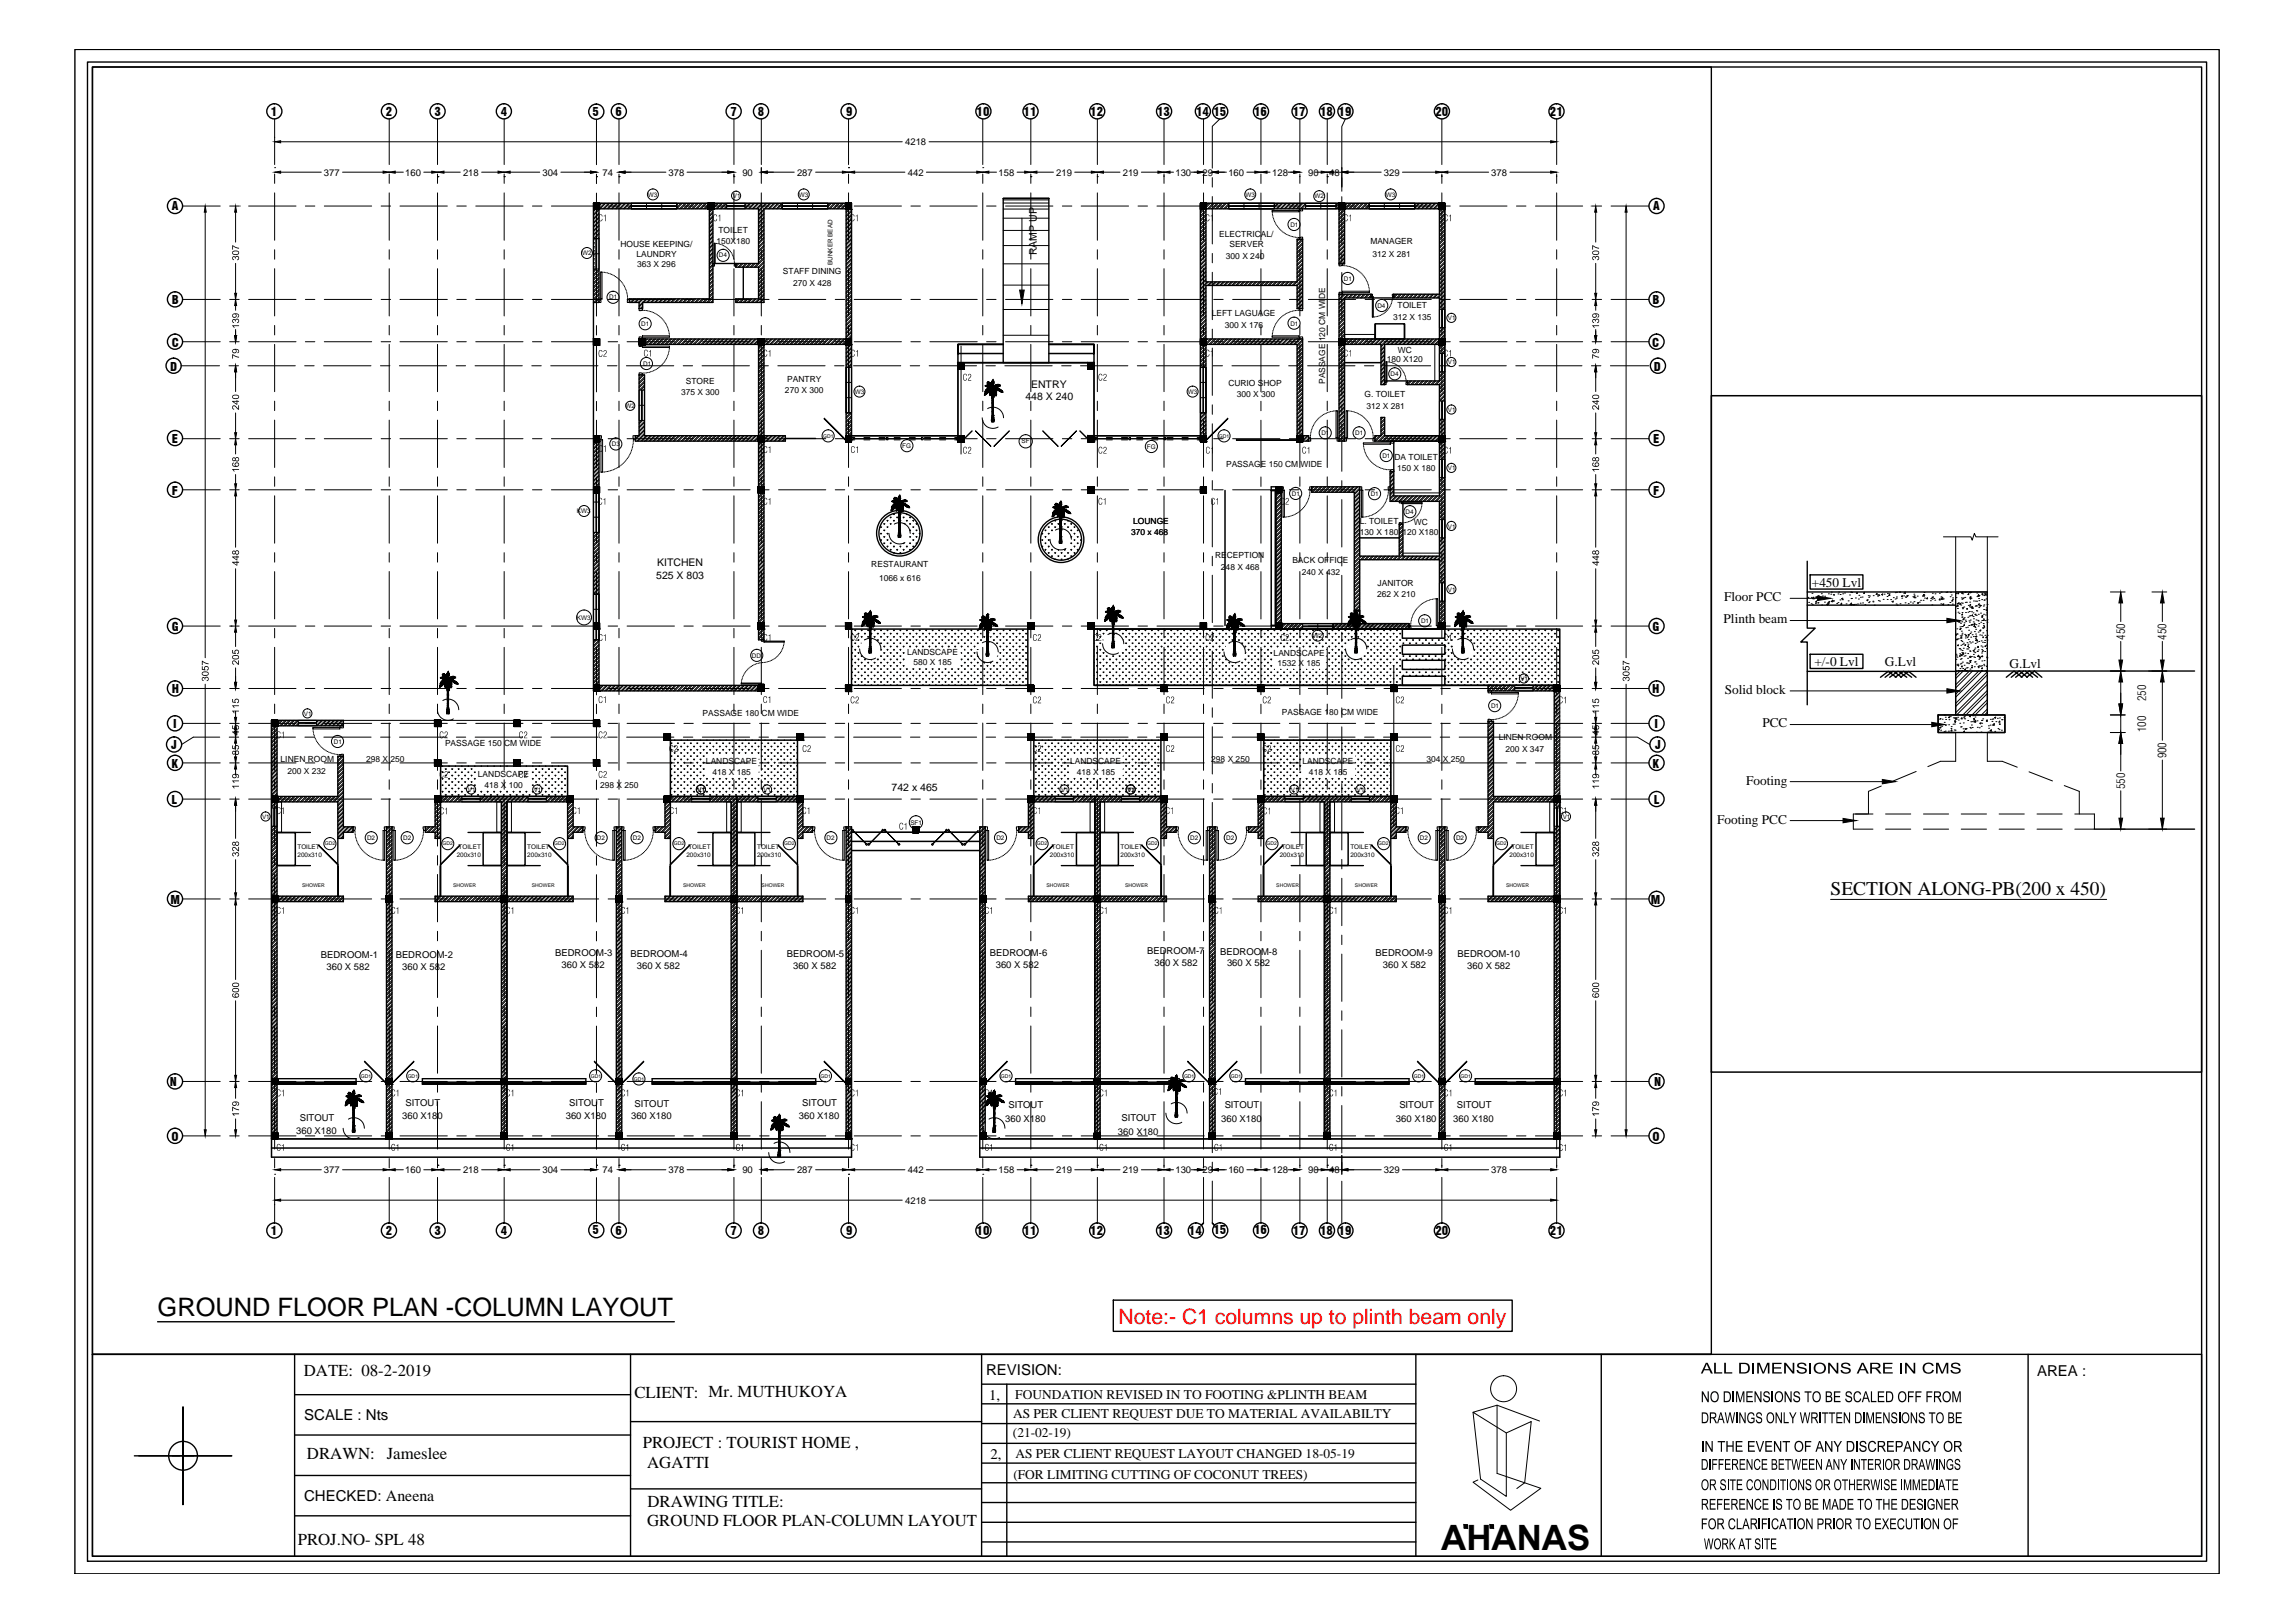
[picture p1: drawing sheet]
<svg xmlns="http://www.w3.org/2000/svg" width="841mm" height="594mm" viewBox="0 0 841 594" stroke-linecap="round" stroke-linejoin="round" font-family="sans-serif">
<defs><g id="words">
<text font-size="12.8" x="528.1" y="567.6">AHANAS</text>
<text font-size="9.3" x="57.8" y="482.1">GROUND FLOOR PLAN -COLUMN LAYOUT</text>
<text font-size="7.7" fill="#f00" x="409.9" y="484.9">Note:- C1 columns up to plinth beam only</text>
<text font-size="7.1" x="670.8" y="327.9">SECTION ALONG-PB(200 x 450)</text>
<g font-size="6.1">
<text x="111.4" y="503.9">DATE: 08-2-2019</text>
<text x="232.5" y="512">CLIENT: Mr. MUTHUKOYA</text>
<text x="235.6" y="530.5">PROJECT : TOURIST HOME ,</text>
<text x="112.5" y="534.5">DRAWN:</text>
<text x="141.7" y="534.5">Jameslee</text>
<text x="237.2" y="537.5">AGATTI</text>
<text x="237.3" y="552.1">DRAWING TITLE:</text>
<text x="237.2" y="559">GROUND FLOOR PLAN-COLUMN LAYOUT</text>
<text x="109.1" y="565.9">PROJ.NO- SPL 48</text>
</g>
<g font-size="5.5">
<text x="361.3" y="503.6">REVISION:</text>
<text x="746.5" y="503.9">AREA :</text>
<text x="111.5" y="520.3">SCALE : Nts</text>
<text x="111.4" y="549.6">CHECKED: Aneena</text>
</g>
<g font-size="5.4">
<text x="362.4" y="512.9">1,</text>
<text x="362.9" y="534.3">2,</text>
</g>
<g font-size="4.9">
<text x="664" y="214.8">+450 Lvl</text>
<text x="631.8" y="220.2">Floor PCC</text>
<text x="631.6" y="228.3">Plinth beam</text>
<text x="664.9" y="243.9">+/-0 Lvl</text>
<text x="690.8" y="243.9">G.Lvl</text>
<text x="736.4" y="244.8">G.Lvl</text>
<text x="632.1" y="254">Solid block</text>
<text x="645.9" y="266.3">PCC</text>
<text x="639.9" y="287.6">Footing</text>
<text x="629.3" y="301.9">Footing PCC</text>
<text x="372" y="512.5">FOUNDATION REVISED IN TO FOOTING &amp;PLINTH BEAM</text>
<text x="371.2" y="519.5">AS PER CLIENT REQUEST DUE TO MATERIAL AVAILABILTY</text>
<text x="371.2" y="526.4">(21-02-19)</text>
<text x="372.1" y="533.9">AS PER CLIENT REQUEST LAYOUT CHANGED 18-05-19</text>
<text x="371.4" y="541.7">(FOR LIMITING CUTTING OF COCONUT TREES)</text>
</g>
<g font-size="4.4">
<text x="99.3" y="42.6">1</text>
<text x="141.4" y="42.6">2</text>
<text x="159.2" y="42.6">3</text>
<text x="183.5" y="42.5">4</text>
<text x="217.1" y="42.7">5</text>
<text x="225.6" y="42.6">6</text>
<text x="267.7" y="42.5">7</text>
<text x="277.7" y="42.6">8</text>
<text x="310.1" y="42.5">9</text>
<text x="357.9" y="42.6">10</text>
<text x="375.1" y="42.6">11</text>
<text x="399.6" y="42.6">12</text>
<text x="424.1" y="42.6">13</text>
<text x="438.3" y="42.6">14</text>
<text x="444.6" y="42.7">15</text>
<text x="459.6" y="42.7">16</text>
<text x="473.7" y="42.6">17</text>
<text x="483.8" y="42.6">18</text>
<text x="490.5" y="42.6">19</text>
<text x="526" y="42.6">20</text>
<text x="568" y="42.6">21</text>
<text x="62.9" y="77">A</text>
<text x="605.8" y="77">A</text>
<text x="62.9" y="111.4">B</text>
<text x="605.6" y="111.4">B</text>
<text x="63" y="127">C</text>
<text x="605.5" y="127">C</text>
<text x="62.4" y="135.7">D</text>
<text x="606.1" y="135.7">D</text>
<text x="62.9" y="162.2">E</text>
<text x="605.8" y="162.2">E</text>
<text x="62.9" y="181.1">F</text>
<text x="605.8" y="181.1">F</text>
<text x="63" y="231.1">G</text>
<text x="605.6" y="231.1">G</text>
<text x="62.9" y="253.9">H</text>
<text x="605.5" y="253.9">H</text>
<text x="63.4" y="266.8">I</text>
<text x="606.4" y="266.8">I</text>
<text x="62.7" y="274.4">J</text>
<text x="606.5" y="274.4">J</text>
<text x="62.8" y="281.2">K</text>
<text x="605.6" y="281.2">K</text>
<text x="62.8" y="294.4">L</text>
<text x="606" y="294.4">L</text>
<text x="62.5" y="331">M</text>
<text x="605" y="331">M</text>
<text x="62.3" y="397.8">N</text>
<text x="606.2" y="397.8">N</text>
<text x="62.9" y="417.8">O</text>
<text x="605.6" y="417.8">O</text>
<text x="99.3" y="452.3">1</text>
<text x="141.4" y="452.3">2</text>
<text x="159.2" y="452.2">3</text>
<text x="183.5" y="452.3">4</text>
<text x="217.1" y="452.1">5</text>
<text x="225.6" y="452.2">6</text>
<text x="267.7" y="452.3">7</text>
<text x="277.7" y="452.2">8</text>
<text x="310.1" y="452.3">9</text>
<text x="357.9" y="452.2">10</text>
<text x="375.1" y="452.2">11</text>
<text x="399.6" y="452.2">12</text>
<text x="424.1" y="452.2">13</text>
<text x="435.7" y="452.2">14</text>
<text x="444.6" y="452.1">15</text>
<text x="459.6" y="452.1">16</text>
<text x="473.7" y="452.2">17</text>
<text x="483.8" y="452.2">18</text>
<text x="490.5" y="452.2">19</text>
<text x="526" y="452.2">20</text>
<text x="568" y="452.2">21</text>
</g>
<g font-size="4.3">
<text x="778.7" y="234.3" transform="rotate(-90 778.7 234.3)">450</text>
<text x="794" y="234.3" transform="rotate(-90 794 234.3)">450</text>
<text x="786.5" y="256.9" transform="rotate(-90 786.5 256.9)">250</text>
<text x="786.5" y="268.2" transform="rotate(-90 786.5 268.2)">100</text>
<text x="794" y="277.8" transform="rotate(-90 794 277.8)">900</text>
<text x="778.7" y="289" transform="rotate(-90 778.7 289)">550</text>
</g>
<g font-size="3.9">
<text x="380" y="93.5" transform="rotate(-90 380 93.5)">RAMP UP</text>
<text x="377.8" y="142">ENTRY</text>
<text x="375.8" y="146.6">448 X 240</text>
<text x="240.8" y="207.4">KITCHEN</text>
<text x="240.5" y="212">525 X 803</text>
<text x="326.7" y="289.9">742 x 465</text>
</g>
<g font-size="3.5">
<text x="331.7" y="53.2">4218</text>
<text x="118.7" y="64.3">377</text>
<text x="148.5" y="64.3">160</text>
<text x="169.7" y="64.3">218</text>
<text x="198.8" y="64.3">304</text>
<text x="220.8" y="64.3">74</text>
<text x="245" y="64.3">378</text>
<text x="272" y="64.3">90</text>
<text x="292.1" y="64.3">287</text>
<text x="332.7" y="64.3">442</text>
<text x="365.9" y="64.3">158</text>
<text x="387.1" y="64.3">219</text>
<text x="411.5" y="64.3">219</text>
<text x="430.8" y="64.3">130</text>
<text x="440.7" y="64.3">29</text>
<text x="450.1" y="64.3">160</text>
<text x="466.2" y="64.3">128</text>
<text x="479.4" y="64.3">90</text>
<text x="487.1" y="64.3">48</text>
<text x="507.1" y="64.3">329</text>
<text x="546.5" y="64.3">378</text>
<text x="117.6" y="350.9">BEDROOM-1</text>
<text x="145" y="350.8">BEDROOM-2</text>
<text x="203.4" y="350.2">BEDROOM-3</text>
<text x="231.1" y="350.4">BEDROOM-4</text>
<text x="288.3" y="350.4">BEDROOM-5</text>
<text x="362.8" y="350.2">BEDROOM-6</text>
<text x="420.4" y="349.5">BEDROOM-7</text>
<text x="423.1" y="353.9">360 X 582</text>
<text x="447.1" y="349.7">BEDROOM-8</text>
<text x="449.7" y="354">360 X 582</text>
<text x="504" y="350.3">BEDROOM-9</text>
<text x="534.1" y="350.7">BEDROOM-10</text>
<text x="119.7" y="355.2">360 X 582</text>
<text x="147.4" y="355.2">360 X 582</text>
<text x="205.8" y="354.5">360 X 582</text>
<text x="233.4" y="354.9">360 X 582</text>
<text x="290.6" y="354.7">360 X 582</text>
<text x="364.9" y="354.6">360 X 582</text>
<text x="506.8" y="354.6">360 X 582</text>
<text x="537.7" y="355">360 X 582</text>
<text x="148.6" y="404.9">SITOUT</text>
<text x="208.5" y="404.9">SITOUT</text>
<text x="232.6" y="405.4">SITOUT</text>
<text x="294" y="404.9">SITOUT</text>
<text x="369.6" y="405.9">SITOUT</text>
<text x="448.8" y="405.9">SITOUT</text>
<text x="512.8" y="405.9">SITOUT</text>
<text x="533.8" y="405.9">SITOUT</text>
<text x="109.8" y="410.5">SITOUT</text>
<text x="147.4" y="409.8">360 X180</text>
<text x="207.3" y="409.8">360 X180</text>
<text x="231.3" y="409.8">360 X180</text>
<text x="292.7" y="409.8">360 X180</text>
<text x="368.4" y="410.8">360 X180</text>
<text x="410.9" y="410.7">SITOUT</text>
<text x="447.5" y="410.8">360 X180</text>
<text x="511.6" y="410.8">360 X180</text>
<text x="532.6" y="410.8">360 X180</text>
<text x="108.6" y="415.4">360 X180</text>
<text x="409.7" y="415.6">360 X180</text>
<text x="118.7" y="429.7">377</text>
<text x="148.5" y="429.7">160</text>
<text x="169.7" y="429.7">218</text>
<text x="198.8" y="429.7">304</text>
<text x="220.8" y="429.7">74</text>
<text x="245" y="429.7">378</text>
<text x="272" y="429.7">90</text>
<text x="292.1" y="429.7">287</text>
<text x="332.7" y="429.7">442</text>
<text x="365.9" y="429.7">158</text>
<text x="387.1" y="429.7">219</text>
<text x="411.5" y="429.7">219</text>
<text x="430.8" y="429.7">130</text>
<text x="440.7" y="429.7">29</text>
<text x="450.1" y="429.7">160</text>
<text x="466.2" y="429.7">128</text>
<text x="479.4" y="429.7">90</text>
<text x="487.1" y="429.7">48</text>
<text x="507.1" y="429.7">329</text>
<text x="546.5" y="429.7">378</text>
<text x="331.7" y="440.8">4218</text>
</g>
<g font-size="3.1">
<text x="262.5" y="89.2">150X180</text>
<text x="263.3" y="85.3">TOILET</text>
<text x="446.8" y="86.7">ELECTRICAL/</text>
<text x="502.2" y="89.5">MANAGER</text>
<text x="227.3" y="90.6">HOUSE KEEPING/</text>
<text x="233.3" y="94.3">LAUNDRY</text>
<text x="449.3" y="94.7">300 X 240</text>
<text x="450.5" y="90.5">SERVER</text>
<text x="502.9" y="94.3">312 X 281</text>
<text x="233.5" y="97.7">363 X 296</text>
<text x="286.9" y="100.4">STAFF DINING</text>
<text x="290.7" y="104.7">270 X 428</text>
<text x="512.2" y="112.9">TOILET</text>
<text x="444.1" y="115.8">LEFT LAGUAGE</text>
<text x="510.5" y="117.2">312 X 135</text>
<text x="448.8" y="120.1">300 X 176</text>
<text x="512.3" y="129.3">WC</text>
<text x="508.2" y="132.7">180 X120</text>
<text x="251.3" y="140.7">STORE</text>
<text x="288.5" y="140">PANTRY</text>
<text x="450.1" y="141.2">CURIO SHOP</text>
<text x="485.6" y="140.7" transform="rotate(-90 485.6 140.7)">PASSAGE 120 CM WIDE</text>
<text x="249.6" y="144.6">375 X 300</text>
<text x="287.7" y="144">270 X 300</text>
<text x="453.2" y="145.4">300 X 300</text>
<text x="500.1" y="145.6">G. TOILET</text>
<text x="500.8" y="149.9">312 X 281</text>
<text x="449.3" y="171.1">PASSAGE 150 CM WIDE</text>
<text x="511" y="168.3">DA TOILET</text>
<text x="512" y="172.6">150 X 180</text>
<text x="415.3" y="191.8">LOUNGE</text>
<text x="414.5" y="195.9">370 x 468</text>
<text x="498.3" y="192">L. TOILET</text>
<text x="498.4" y="195.9">130 X 180</text>
<text x="514" y="195.8">120 X180</text>
<text x="518.1" y="192.3">WC</text>
<text x="319.3" y="207.6">RESTAURANT</text>
<text x="445.3" y="204.2">RECEPTION</text>
<text x="447.4" y="208.6">248 X 468</text>
<text x="473.6" y="206.1">BACK OFFICE</text>
<text x="322.1" y="212.7">1066 x 616</text>
<text x="477.1" y="210.5">240 X 432</text>
<text x="504.8" y="214.5">JANITOR</text>
<text x="504.6" y="218.7">262 X 210</text>
<text x="332.4" y="239.8">LANDSCAPE</text>
<text x="334.8" y="243.5">580 X 185</text>
<text x="466.7" y="240.3">LANDSCAPE</text>
<text x="468.1" y="244">1532 X 185</text>
<text x="257.4" y="262.2">PASSAGE 180 CM WIDE</text>
<text x="469.8" y="261.8">PASSAGE 180 CM WIDE</text>
<text x="163.1" y="273.3">PASSAGE 150 CM WIDE</text>
<text x="549.2" y="271">LINEN ROOM</text>
<text x="551.7" y="275.3">200 X 347</text>
<text x="102.8" y="279.2">LINEN ROOM</text>
<text x="134.1" y="279.1">298 X 250</text>
<text x="258.7" y="280">LANDSCAPE</text>
<text x="392.1" y="280">LANDSCAPE</text>
<text x="443.9" y="279.1">298 X 250</text>
<text x="477.3" y="280">LANDSCAPE</text>
<text x="522.7" y="279.1">304 X 250</text>
<text x="105.3" y="283.5">200 X 232</text>
<text x="175.1" y="284.8">LANDSCAPE</text>
<text x="261.1" y="283.7">418 X 185</text>
<text x="394.6" y="283.7">418 X 185</text>
<text x="479.7" y="283.7">418 X 185</text>
<text x="177.6" y="288.5">418 X 100</text>
<text x="219.9" y="288.7">298 X 250</text>
</g>
<g font-size="2.3">
<text x="237.5" y="72">W3</text>
<text x="292.8" y="72">W3</text>
<text x="456.4" y="72">W3</text>
<text x="507.8" y="72">W3</text>
<text x="268.5" y="72.5">V1</text>
<text x="481.7" y="72.6">W2</text>
<text x="472.9" y="83">D1</text>
<text x="213.3" y="93.5">W2</text>
<text x="263.4" y="94.3">D4</text>
<text x="305.1" y="97.1" transform="rotate(-90 305.1 97.1)">BUNKER BEAD</text>
<text x="492.4" y="102.9">D1</text>
<text x="223.2" y="109.7">D1</text>
<text x="504.8" y="112.8">D4</text>
<text x="235" y="119.4">D1</text>
<text x="472.9" y="119.3">D1</text>
<text x="530.6" y="117.2">V1</text>
<text x="235.7" y="134">D1</text>
<text x="509.6" y="137.7">D4</text>
<text x="530.6" y="133.4">V1</text>
<text x="229.2" y="149.5">W2</text>
<text x="313.3" y="144.2">W3</text>
<text x="435.3" y="144.2">W3</text>
<text x="530.6" y="150.8">V1</text>
<text x="484.2" y="159.5">D1</text>
<text x="496.6" y="159.5">D1</text>
<text x="224.3" y="163.5">D3</text>
<text x="330.6" y="164">FG</text>
<text x="374.3" y="162.4">SF</text>
<text x="420.3" y="164.3">FG</text>
<text x="506.6" y="167.8">D1</text>
<text x="530.6" y="172.2">V1</text>
<text x="473.4" y="181.5">D1</text>
<text x="502.3" y="181.7">D1</text>
<text x="211.4" y="188.1">KW3</text>
<text x="515.1" y="188.2">D4</text>
<text x="530.6" y="193.6">V1</text>
<text x="530.6" y="216.7">V1</text>
<text x="211.4" y="227.1">KW3</text>
<text x="481.1" y="233.6">W2</text>
<text x="520.8" y="228.3">D1</text>
<text x="275.6" y="240.8">DD</text>
<text x="557.2" y="249.3">V1</text>
<text x="111.4" y="262.1">V1</text>
<text x="546.4" y="259.4">D1</text>
<text x="122.4" y="272.5">D1</text>
<text x="171.4" y="290">V1</text>
<text x="195.6" y="290">V1</text>
<text x="255.5" y="290">V1</text>
<text x="279.8" y="290">V1</text>
<text x="388.8" y="290">V1</text>
<text x="413" y="290">V1</text>
<text x="473.1" y="290">V1</text>
<text x="497.2" y="290">V1</text>
<text x="96" y="299.8">V1</text>
<text x="572.7" y="299.8">V1</text>
<text x="333.6" y="302">SF1</text>
<text x="109" y="311.1">TOILET</text>
<text x="134.5" y="307.6">D2</text>
<text x="147.7" y="307.6">D2</text>
<text x="168.1" y="311.1">TOILET</text>
<text x="193.2" y="311.1">TOILET</text>
<text x="218.7" y="307.6">D2</text>
<text x="232" y="307.6">D2</text>
<text x="252.3" y="311.1">TOILET</text>
<text x="277.5" y="311.1">TOILET</text>
<text x="302.9" y="307.6">D2</text>
<text x="365.1" y="307.6">D2</text>
<text x="385.5" y="311.1">TOILET</text>
<text x="410.6" y="311.1">TOILET</text>
<text x="436.1" y="307.6">D2</text>
<text x="449.3" y="307.6">D2</text>
<text x="469.7" y="311.1">TOILET</text>
<text x="494.8" y="311.1">TOILET</text>
<text x="520.3" y="307.6">D2</text>
<text x="533.6" y="307.6">D2</text>
<text x="553.9" y="311.1">TOILET</text>
<text x="109" y="313.9">200x310</text>
<text x="167.4" y="313.9">200x310</text>
<text x="193.2" y="313.9">200x310</text>
<text x="251.6" y="313.9">200x310</text>
<text x="277.4" y="313.9">200x310</text>
<text x="384.7" y="313.9">200x310</text>
<text x="410.6" y="313.9">200x310</text>
<text x="469" y="313.9">200x310</text>
<text x="494.8" y="313.9">200x310</text>
<text x="553.2" y="313.9">200x310</text>
</g>
<g font-size="1.9">
<text x="301.7" y="160.3">GD1</text>
<text x="446.7" y="160.3">GD1</text>
<text x="119" y="309.6">GD2</text>
<text x="162.2" y="309.6">GD2</text>
<text x="203.1" y="309.6">GD2</text>
<text x="246.9" y="309.6">GD2</text>
<text x="287.3" y="309.6">GD2</text>
<text x="379.9" y="309.6">GD2</text>
<text x="420.4" y="309.6">GD2</text>
<text x="464.1" y="309.6">GD2</text>
<text x="505.1" y="309.6">GD2</text>
<text x="548.3" y="309.6">GD2</text>
<text x="110.7" y="325">SHOWER</text>
<text x="166.1" y="325">SHOWER</text>
<text x="194.9" y="325">SHOWER</text>
<text x="250.3" y="325">SHOWER</text>
<text x="279.1" y="325">SHOWER</text>
<text x="383.5" y="325">SHOWER</text>
<text x="412.3" y="325">SHOWER</text>
<text x="467.7" y="325">SHOWER</text>
<text x="496.5" y="325">SHOWER</text>
<text x="552" y="325">SHOWER</text>
<text x="132.3" y="394.7">GD1</text>
<text x="149.4" y="394.7">GD1</text>
<text x="216.5" y="394.7">GD1</text>
<text x="232.3" y="395.8">GD1</text>
<text x="300.7" y="394.7">GD1</text>
<text x="366.8" y="394.7">GD1</text>
<text x="433.9" y="394.7">GD1</text>
<text x="451" y="394.7">GD1</text>
<text x="518.1" y="394.7">GD1</text>
<text x="535.2" y="394.7">GD1</text>
</g>
</g></defs>
<!-- layer: HAT -->
<g fill="none" stroke="#000" stroke-width=".37">
<path d="M217.5 74.5h.1M217.5 74.9l.5-.4-.5 .5M217.5 76l1.6-1.5-1.6 1.6M217.6 74.5l-.1 .2M217.7 74.5l-.2 .3M218 74.5l-.5 .5M218.1 74.5l-.6 .6M218.1 76.7l1.6-1.6-1.5 1.6M218.2 74.5l-.7 .7M218.2 74.5l-.7 .8M218.3 74.5l-.8 .9M218.4 74.5l-.9 1"/>
<path d="M218.4 76.7l1.3-1.3zM218.5 74.5l-1 1.1M218.5 76.7l1.2-1.2zM218.6 74.5l-1.1 1.1M218.6 76.7l1.1-1.1zM218.7 74.5l-1.2 1.3 1.3-1.3M218.7 76.7l1-1zM218.7 76.7l1-1-.9 1M218.8 76.7l.9-.9zM218.8 74.5l-1.3 1.4M219.1 74.5l-1.6 1.6M219.2 74.5l-1.7 1.7"/>
<path d="M219.3 74.5l-1.8 1.8M219.3 74.5l-1.8 1.9M219.4 74.5l-1.9 2M219.5 74.5l-2 2.1M219.6 74.5l-2.1 2.2M219.7 74.5l-2.2 2.2zM219.7 76.7h.1M219.7 74.5l-2.2 2.2M219.7 74.6l-2.2 2.1M219.7 74.7l-2.1 2M219.7 74.7l-2 2M219.7 74.8l-1.9 1.9"/>
<path d="M219.7 74.9l-1.8 1.8M219.7 75l-1.8 1.7M219.7 75.1l-1.7 1.6M219.7 75.3l-1.4 1.4M219.7 75.4l-1.3 1.3M219.7 75.5l-1.2 1.2M219.7 75.6l-1.2 1.1M219.7 75.6l-1.1 1.1M219.7 75.9l-.8 .8M219.7 76l-.8 .7 .8-.6M219.7 76.1l-.6 .6M219.7 76.2l-.5 .5"/>
<path d="M219.7 76.3l-.4 .4M219.7 76.4l-.4 .3M219.7 76.5l-.3 .2M219.7 76.6l-.2 .1M219.7 76.7h-.1M259.5 74.5h.1M259.5 74.7l.2-.2zM259.5 74.7l.3-.2zM259.5 75l.5-.5zM259.5 75.1l.6-.6zM259.5 75.2l.8-.7-.8 .8M259.5 75.3l.8-.8z"/>
<path d="M259.5 75.3l.9-.8zM259.5 75.4l.9-.9zM259.5 75.6l1.1-1.1zM259.5 75.7l1.2-1.2zM259.5 75.8l1.3-1.3zM259.5 75.9l1.5-1.4zM259.5 76l1.5-1.5zM259.5 76.3l1.8-1.8zM259.5 76.4l1.9-1.9zM259.5 76.4l2-1.9-2 2M259.5 76.5l2-2zM259.5 76.6l2.1-2.1z"/>
<path d="M259.5 76.7l2.2-2.2zM259.6 74.5h-.1M259.6 76.7l2.1-2.2zM259.5 74.6h.1M259.6 74.5l-.1 .1M259.6 76.7l2.1-2.1zM259.7 74.5l-.2 .2M259.7 76.7l2-2zM259.8 74.5l-.3 .3M259.8 76.7l1.9-1.9zM259.9 74.5l-.4 .3zM259.9 74.5l-.4 .4"/>
<path d="M259.9 76.7l1.8-1.8zM259.9 74.5l-.4 .4zM260 74.5l-.5 .5M260 76.7l1.7-1.7zM260.1 74.5l-.6 .5M260.1 76.7l1.6-1.7zM260.2 74.5l-.7 .6M260.2 76.7l1.5-1.6zM260.2 74.5l-.7 .7zM260.2 76.7l1.5-1.5-1.4 1.5M260.2 76.7l1.5-1.5zM260.3 76.7l1.4-1.4z"/>
<path d="M260.4 74.5l-.9 .9M260.5 74.5l-1 1M260.5 74.5l-1 1zM260.6 74.5l-1.1 1.1M260.7 74.5l-1.2 1.1M260.7 74.5l-1.2 1.2M260.7 76.7l1-1zM260.8 74.5l-1.3 1.3M260.9 74.5l-1.4 1.3zM260.9 74.5l-1.4 1.4M261 74.5l-1.5 1.5M261.1 74.5l-1.6 1.6"/>
<path d="M261.1 74.5l-1.6 1.6zM261.2 74.5l-1.7 1.6M261.2 74.5l-1.7 1.7zM261.3 74.5l-1.8 1.7M261.3 74.5l-1.8 1.8M261.5 74.5l-2 1.9zM261.6 74.5l-2.1 2.1M261.7 74.5l-2.2 2.2M261.7 76.7h.1M261.7 74.6l-2.1 2.1M261.7 74.7l-2 2M261.7 74.7l-1.9 2"/>
<path d="M261.7 74.8l-1.8 1.9M261.7 74.9l-1.8 1.8M261.7 75l-1.7 1.7M261.7 75.1l-1.6 1.6M261.7 75.3l-1.3 1.4M261.7 75.4l-1.3 1.3M261.7 75.5l-1.2 1.2M261.7 75.6l-1.1 1.1M261.7 75.6l-1 1.1M261.7 75.9l-.7 .8M261.7 76l-.7 .7M261.7 76.1l-.6 .6"/>
<path d="M261.7 76.1l-.5 .6M261.7 76.2l-.4 .5M261.7 76.3l-.3 .4M261.7 76.4l-.2 .3M261.7 76.5l-.2 .2M261.7 76.6l-.1 .1M309.9 74.5h.1M309.9 75.2l.8-.7-.8 .8M309.9 76.3l1.9-1.8-1.9 1.9M310 74.5l-.1 .2M310.1 74.5l-.2 .3M310.2 74.5l-.3 .4"/>
<path d="M310.3 74.5l-.4 .5M310.3 76.7l1.8-1.7-1.7 1.7M310.4 74.5l-.5 .5M310.4 74.5l-.5 .6M310.7 74.5l-.8 .9M310.8 74.5l-.9 1M310.9 74.5l-1 1.1M311 74.5l-1.1 1.1M311 74.5l-1.1 1.3 1.2-1.3M311 76.7l1.1-1-1 1M311.2 74.5l-1.3 1.4M311.3 74.5l-1.4 1.5"/>
<path d="M311.4 74.5l-1.5 1.6M311.5 74.5l-1.6 1.6M311.5 74.5l-1.6 1.7M311.8 74.5l-1.9 2M311.9 74.5l-2 2.1M312 74.5l-2.1 2.2 2.2-2.2M312.1 74.6l-2.2 2.1M312.1 74.7l-2.1 2 2.1-2M312.1 74.8l-2 1.9M312.1 74.9l-1.9 1.8M312.1 75l-1.7 1.7M312.1 75.1l-1.6 1.6 1.6-1.6-1.6 1.6 1.6-1.6-1.6 1.6 1.6-1.6-1.6 1.6 1.6-1.6-1.6 1.6 1.6-1.6-1.6 1.6 1.6-1.6-1.6 1.6 1.6-1.6-1.6 1.6 1.6-1.6-1.6 1.6 1.6-1.6-1.6 1.6 1.6-1.6-1.6 1.6 1.6-1.6-1.4 1.6"/>
<path d="M312.1 75.3l-1.4 1.4 1.4-1.3M312.1 75.5l-1.3 1.2M312.1 75.6l-1.2 1.1M312.1 75.6l-1.1 1.1M312.1 75.9l-.9 .8M312.1 76l-.8 .7M312.1 76.1l-.7 .6M312.1 76.1l-.6 .6M312.1 76.2l-.6 .5M312.1 76.3l-.5 .4 .5-.3M312.1 76.5l-.3 .2M312.1 76.6l-.2 .1"/>
<path d="M312.1 76.7h-.1M312.1 76.7h.1M439.9 74.5v.2l.2-.2-.2 .2 .3-.2-.3 .2M440.2 74.5l-.3 .3M440.2 74.5l-.3 .4M440.3 74.5l-.4 .5M440.4 74.5l-.5 .5M440.5 74.5l-.6 .6M440.6 74.5l-.7 .7M440.7 74.5l-.8 .8M440.7 76.7l1.4-1.5-1.4 1.5M440.7 74.5l-.8 .9"/>
<path d="M440.8 74.5l-.9 1M440.9 74.5l-1 1.1M441 74.5l-1.1 1.1M441.1 74.5l-1.2 1.3zM441.1 76.7l1-1zM441.3 74.5l-1.4 1.4M441.3 74.5l-1.4 1.5M441.4 74.5l-1.5 1.6M441.5 74.5l-1.6 1.6M441.6 74.5l-1.7 1.7M441.7 74.5l-1.8 1.8M441.8 74.5l-1.9 1.9"/>
<path d="M441.8 74.5l-1.9 2M441.9 74.5l-2 2.1M442 74.5l-2.1 2.1zM442.1 74.5l-2.2 2.2zM442.1 76.7h.1M442.1 74.6l-2.2 2.1M442.1 74.7l-1.9 2M442.1 74.8l-1.8 1.9M442.1 74.9l-1.7 1.8M442.1 75l-1.6 1.7M442.1 75.1l-1.5 1.6M442.1 75.3l-1.3 1.4 1.3-1.3"/>
<path d="M442.1 75.5l-1.3 1.2M442.1 75.6l-1.2 1.1M442.1 75.6l-1.1 1.1M442.1 75.9l-.8 .8M442.1 76l-.8 .7M442.1 76.1l-.7 .6M442.1 76.1l-.6 .6M442.1 76.2l-.5 .5M442.1 76.3l-.4 .4M442.1 76.4l-.3 .3M442.1 76.5l-.3 .2M442.1 76.6l-.2 .1"/>
<path d="M442.1 76.7h-.1M490.6 74.5h.1M490.6 74.6h.1M490.6 74.7l.2-.2zM490.6 74.7l.3-.2zM490.6 74.8l.4-.3zM490.6 74.9l.5-.4zM490.6 75l.6-.5zM490.6 75.1l.7-.6zM490.6 75.2l.9-.7-.9 .8M490.6 75.3l.8-.8zM490.6 75.3l.9-.8z"/>
<path d="M490.6 75.4l1-.9zM490.6 75.6l1.2-1.1zM490.6 75.7l1.2-1.2zM490.6 75.8l1.3-1.3zM490.6 75.8l1.4-1.3zM490.6 75.9l1.5-1.4zM490.6 76l1.6-1.5zM490.6 76.1l1.7-1.6zM490.6 76.2l1.8-1.7zM490.6 76.3l1.8-1.8zM490.6 76.3l2-1.8-2 1.9M490.6 76.4l1.9-1.9z"/>
<path d="M490.6 76.5l2.1-2zM490.6 76.6l2.2-2.1zM490.6 76.7l2.2-2.2-2.1 2.2M490.6 76.7l2.2-2.2zM490.7 74.5h-.1M490.8 74.5l-.2 .1M490.9 74.5l-.3 .2M491 74.5l-.4 .3M491 74.5l-.4 .4M491.1 74.5l-.5 .5M491.2 74.5l-.6 .5M491.3 74.5l-.7 .6"/>
<path d="M491.3 74.5l-.7 .7zM491.3 76.7l1.5-1.5-1.4 1.5M491.5 74.5l-.9 .9M491.6 74.5l-1 1M491.7 74.5l-1.1 1zM491.7 74.5l-1.1 1.1M491.8 74.5l-1.2 1.1M491.9 74.5l-1.3 1.2M492 74.5l-1.4 1.3M492.1 74.5l-1.5 1.4M492.1 74.5l-1.5 1.5M492.2 74.5l-1.6 1.6"/>
<path d="M492.3 74.5l-1.7 1.6M492.4 74.5l-1.8 1.7M492.6 74.5l-2 1.9zM492.6 74.5l-2 2M492.7 74.5l-2.1 2.1M492.8 74.5l-2.1 2.2zM492.8 74.6l-2.1 2.1M492.8 74.6l-2 2.1zM492.8 74.7l-2 2M492.8 74.7l-1.9 2zM492.8 74.7l-1.9 2M492.8 74.8l-1.8 1.9z"/>
<path d="M492.8 74.8l-1.8 1.9M492.8 74.9l-1.8 1.8zM492.8 74.9l-1.7 1.8M492.8 75l-1.7 1.7zM492.8 75l-1.6 1.7M492.8 75l-1.6 1.7zM492.8 75.1l-1.5 1.6M492.8 75.1l-1.5 1.6zM492.8 75.2l-1.4 1.5zM492.8 75.3l-1.3 1.4zM492.8 75.3l-1.3 1.4M492.8 75.4l-1.2 1.3"/>
<path d="M492.8 75.5l-1.1 1.2M492.8 75.6l-1 1.1M492.8 75.7l-.9 1zM492.8 75.9l-.7 .8M492.8 76l-.6 .7M492.8 76.1l-.5 .6M492.8 76.1l-.4 .6M492.8 76.2l-.4 .5M492.8 76.3l-.3 .4M492.8 76.4l-.2 .3M492.8 76.5l-.1 .2M492.8 76.6v.1"/>
<path d="M492.8 76.7h.1M527.2 74.5h.1M527.2 74.6h.1M527.2 74.7l.2-.2zM527.2 74.7l.3-.2zM527.2 74.8l.4-.3zM527.2 74.9l.5-.4-.5 .5M527.2 74.9l.5-.4zM527.2 75l.6-.5zM527.2 75.1l.7-.6zM527.2 75.3l.9-.8zM527.2 75.4l1-.9z"/>
<path d="M527.2 75.5l1.1-1zM527.2 75.6l1.2-1.1zM527.2 75.7l1.3-1.2zM527.2 75.8l1.3-1.3zM527.2 75.8l1.4-1.3zM527.2 75.9l1.5-1.4zM527.2 76l1.6-1.5-1.6 1.6M527.2 76l1.6-1.5zM527.2 76.1l1.7-1.6zM527.2 76.2l1.8-1.7zM527.2 76.3l1.9-1.8zM527.2 76.4l1.9-1.9z"/>
<path d="M527.2 76.6l2.2-2.1zM527.2 76.7l2.3-2.2zM527.3 74.5h-.1M527.3 76.7l2.2-2.2zM527.4 74.5l-.2 .1M527.4 76.7l2.1-2.1zM527.5 74.5l-.3 .2M527.5 76.7l2-2zM527.6 74.5l-.4 .3M527.6 76.7l1.9-1.9zM527.7 76.7l1.8-1.8zM527.7 76.7l1.8-1.7z"/>
<path d="M527.8 74.5l-.6 .5M527.8 76.7l1.7-1.7zM527.9 74.5l-.7 .6M527.9 76.7l1.6-1.6zM528 74.5l-.8 .7zM528 76.7l1.5-1.5-1.5 1.5M528 74.5l-.8 .7M528 76.7l1.5-1.5zM528 74.5l-.8 .8zM528.1 74.5l-.9 .8M528.1 76.7l1.4-1.4zM528.2 74.5l-1 .9"/>
<path d="M528.2 74.5l-1 1M528.3 74.5l-1.1 1.1M528.4 74.5l-1.2 1.1M528.5 74.5l-1.3 1.2M528.5 76.7l1-1-.9 1M528.6 74.5l-1.4 1.3M528.7 74.5l-1.5 1.4M528.9 74.5l-1.7 1.6M529 74.5l-1.8 1.7M529.1 74.5l-1.9 1.8M529.2 74.5l-2 1.9M529.2 74.5l-2 1.9z"/>
<path d="M529.3 74.5l-2.1 2M529.3 74.5l-2.1 2zM529.4 74.5l-2.2 2.1M529.4 74.5l-2.2 2.2M529.5 76.7h.1M529.5 74.6l-2.1 2.1M529.5 74.7l-2.1 2M529.5 74.7l-2 2M529.5 74.8l-1.9 1.9M529.5 74.9l-1.8 1.8M529.5 75l-1.7 1.7M529.5 75.1l-1.6 1.6"/>
<path d="M529.5 75.3l-1.4 1.4M529.5 75.4l-1.3 1.3 1.3-1.2M529.5 75.6l-1.1 1.1M529.5 75.6l-1 1.1M529.5 75.9l-.8 .8M529.5 76l-.7 .7M529.5 76.1l-.6 .6M529.5 76.1l-.5 .6M529.5 76.2l-.4 .5M529.5 76.3l-.4 .4M529.5 76.4l-.3 .3M529.5 76.5l-.2 .2 .2-.1"/>
<path d="M217.5 124v.1M217.5 124.4l.5-.4-.5 .5M217.5 125.5l1.6-1.5-1.6 1.6M217.6 124l-.1 .2M217.6 124l-.1 .4 .2-.4M218 124l-.5 .6M218.1 124l-.6 .7M218.2 124l-.7 .8M218.2 126.3l1.5-1.5-1.4 1.5M218.2 124l-.7 .9M218.3 124l-.8 1M218.4 124l-.9 1"/>
<path d="M218.5 124l-1 1.1M218.6 124l-1.1 1.2M218.7 124l-1.2 1.3M218.8 124l-1.3 1.5 1.3-1.5M219.1 124l-1.6 1.7M219.2 124l-1.7 1.8M219.2 126.3l.5-.5zM219.3 124l-1.8 1.9M219.3 124l-1.8 2M219.4 124l-1.9 2.1M219.5 124l-2 2.1M219.6 124l-2.1 2.2"/>
<path d="M219.7 124l-2.2 2.3zM219.7 126.3h.1M219.7 124.1l-2.2 2.2M219.7 124.2l-2.1 2.1M219.7 124.3l-2 2M219.7 124.4l-1.9 1.9M219.7 124.5l-1.8 1.8M219.7 124.6l-1.8 1.7M219.7 124.7l-1.7 1.6M219.7 124.7l-1.6 1.6M219.7 125l-1.3 1.3 1.3-1.2M219.7 125.2l-1.2 1.1"/>
<path d="M219.7 125.3l-1.1 1M219.7 125.3l-1 1M219.7 125.4l-.9 .9M219.7 125.5l-.8 .8M219.7 125.6l-.6 .7M219.7 125.7l-.5 .6M219.7 125.9l-.4 .4M219.7 126l-.4 .3M219.7 126.1l-.3 .2M219.7 126.1l-.2 .2M219.7 126.2l-.1 .1M234.2 124v.1"/>
<path d="M234.2 125l1.1-1-1.1 1.1M234.3 124l-.1 .2M234.4 124l-.2 .4 .3-.4M234.5 124l-.3 .4M234.6 124l-.4 .5M234.7 124l-.5 .6M234.8 124l-.6 .7M234.9 124l-.7 .8M234.9 126.3l1.5-1.5-1.4 1.5M235 124l-.8 .9M235 124l-.8 1M235.3 124l-1.1 1.2"/>
<path d="M235.4 124l-1.2 1.3M235.5 124l-1.3 1.5 1.4-1.5M235.6 124l-1.4 1.5M235.7 124l-1.5 1.6M235.8 124l-1.6 1.7M235.9 126.3l.5-.6-.5 .6M235.9 124l-1.7 1.8M236 124l-1.8 1.9M236 126.3l.4-.5zM236.1 124l-1.9 2M236.1 126.3l.3-.4zM236.1 124l-1.9 2.1"/>
<path d="M236.1 126.3l.3-.3zM236.2 126.3l.2-.2zM236.4 124l-2.2 2.1M236.4 126.3h.1M236.4 124.1l-2.2 2.2M236.4 124.2l-2.1 2.1M236.4 124.3l-2 2M236.4 124.4l-1.9 1.9M236.4 124.5l-1.8 1.8 1.8-1.7M236.4 124.7l-1.6 1.6M236.4 125l-1.3 1.3M236.4 125.1l-1.2 1.2"/>
<path d="M236.4 125.2l-1.1 1.1M236.4 125.3l-1.1 1M236.4 125.3l-1 1M236.4 125.4l-.9 .9M236.4 125.5l-.8 .8M236.4 125.6l-.7 .7 .7-.6M236.4 125.9l-.4 .4M236.4 126l-.3 .3M236.4 126.1l-.2 .2M236.4 126.1l-.1 .2M236.4 126.2v.1M277.8 124h.1"/>
<path d="M277.8 124.1h.1M277.8 124.2l.3-.2zM277.8 124.3l.3-.3zM277.8 124.5l.5-.5zM277.8 124.6l.6-.6zM277.8 124.7l.7-.7zM277.8 124.8l.9-.8zM277.8 125l1-1zM277.8 125.2l1.2-1.2zM277.8 125.3l1.3-1.3zM277.8 125.4l1.4-1.4zM277.8 125.5l1.5-1.5z"/>
<path d="M277.8 125.6l1.6-1.6zM277.8 125.8l1.8-1.8zM277.8 125.8l1.9-1.8zM277.8 125.9l2-1.9zM277.8 126.1l2.1-2.1zM277.8 126.2l2.2-2.2zM277.8 126.3l2.3-2.3zM277.9 124l-.1 .1M277.9 126.3l2.2-2.2zM278 124l-.2 .2M278 126.3l2.1-2.1zM278.1 124l-.3 .3"/>
<path d="M278.1 126.3l2-2zM278.2 124l-.4 .4zM278.3 124l-.5 .4M278.3 126.3l1.8-1.9zM278.4 124l-.6 .5M278.4 126.3l1.7-1.8zM278.4 124l-.6 .6M278.4 126.3l1.7-1.7zM278.5 124l-.7 .7M278.5 126.3l1.6-1.6zM278.6 124l-.8 .7zM278.6 124l-.8 .8"/>
<path d="M278.6 126.3l1.5-1.5zM278.7 124l-.9 .9M278.7 126.3l1.4-1.4zM278.8 124l-1 1M278.8 126.3l1.3-1.3zM278.9 124l-1.1 1M278.9 126.3l1.2-1.3zM278.9 124l-1.1 1.1zM278.9 124l-1.1 1.1M278.9 126.3l1.2-1.2zM279 124l-1.2 1.2M279 126.3l1.1-1.1z"/>
<path d="M279.1 124l-1.3 1.3M279.1 126.3l1-1zM279.2 124l-1.4 1.3zM279.2 124l-1.4 1.4M279.2 126.3l.9-.9zM279.4 124l-1.6 1.5M279.4 126.3l.7-.8zM279.5 124l-1.7 1.6M279.5 126.3l.6-.7zM279.5 124l-1.7 1.7zM279.5 124l-1.7 1.7M279.5 126.3l.6-.6z"/>
<path d="M279.6 126.3l.5-.5-.4 .5M279.6 124l-1.8 1.8M279.7 124l-1.9 1.9M279.8 124l-2 2M279.8 124l-2 2zM279.9 124l-2.1 2.1M280 124l-2.2 2.1M280 124l-2.2 2.2M280.1 126.3h.1M280.1 124.1l-2.1 2.2M280.1 124.2l-2 2.1M280.1 124.3l-2 2"/>
<path d="M280.1 124.4l-1.9 1.9M280.1 124.5l-1.8 1.8M280.1 124.6l-1.7 1.7M280.1 124.7l-1.6 1.6M280.1 124.7l-1.5 1.6M280.1 124.8l-1.4 1.5M280.1 125l-1.3 1.3M280.1 125.1l-1.2 1.2M280.1 125.2l-1.1 1.1M280.1 125.3l-1 1M280.1 125.3l-.9 1M280.1 125.4l-.9 .9"/>
<path d="M280.1 125.5l-.8 .8M280.1 125.6l-.7 .7M280.1 125.7l-.6 .6M280.1 125.9l-.3 .4M280.1 126l-.3 .3 .3-.2M280.1 126.1l-.1 .2M309.9 124v.1M309.9 124.8l.8-.8-.8 .9M309.9 125.9l1.9-1.9-1.9 2M309.9 124v.2M310 124l-.1 .4 .2-.4M310.2 124l-.3 .4"/>
<path d="M310.3 124l-.4 .5M310.3 126.3l1.8-1.8-1.7 1.8M310.4 124l-.5 .6M310.4 124l-.5 .7M310.7 124l-.8 1M310.7 126.3l1.4-1.5-1.3 1.5M310.8 124l-.9 1M310.9 124l-1 1.1M311 124l-1.1 1.2M311 124l-1.1 1.3M311.1 124l-1.2 1.5 1.3-1.5M311.3 124l-1.4 1.5"/>
<path d="M311.4 124l-1.5 1.6M311.5 124l-1.6 1.7M311.5 124l-1.6 1.8M311.8 124l-1.9 2.1M311.9 124l-2 2.1M312 124l-2.1 2.3 2.2-2.2M312.1 124.1l-2.2 2.2M312.1 124.2l-2.1 2.1 2.1-2M312.1 124.4l-2 1.9M312.1 124.5l-1.9 1.8M312.1 124.6l-1.7 1.7M312.1 124.7l-1.6 1.6 1.6-1.6"/>
<path d="M312.1 125l-1.2 1.3M312.1 125.1l-1.1 1.2M312.1 125.2l-1.1 1.1M312.1 125.3l-1 1M312.1 125.3l-.9 1M312.1 125.4l-.8 .9M312.1 125.5l-.7 .8M312.1 125.6l-.6 .7M312.1 125.7l-.6 .6M312.1 125.8l-.5 .5zM312.1 125.9l-.5 .4 .5-.3M312.1 126.1l-.3 .2"/>
<path d="M312.1 126.1l-.2 .2M312.1 126.2l-.1 .1M312.1 126.3h.1M351 132.8h.1M351.1 132.8l-.1 .2M351.2 132.8l-.2 .2M351.3 132.8l-.3 .3M351.3 132.8l-.3 .4M351.4 132.8l-.4 .5M351.5 132.8l-.5 .6M351.6 132.8l-.6 .7M351.7 132.8l-.7 .7"/>
<path d="M351.8 132.8l-.8 .8M351.8 132.8l-.8 1zM351.9 135.1l1.4-1.4-1.3 1.4M352 132.8l-1 1.1M352 135.1l1.3-1.3-1.3 1.3M352.1 132.8l-1.1 1.2M352.1 135.1l1.2-1.2-1.2 1.2M352.2 132.8l-1.2 1.3M352.2 135.1l1.1-1.1-1.1 1.1M352.3 132.8l-1.3 1.3M352.3 135.1l1-1-1 1M352.4 132.8l-1.4 1.4"/>
<path d="M352.4 135.1l.9-.9-.9 .9M352.4 132.8l-1.4 1.5M352.4 135.1l.9-.8-.9 .8M352.5 132.8l-1.5 1.6M352.5 135.1l.8-.7-.8 .7M352.6 132.8l-1.6 1.7M352.6 135.1l.7-.7-.7 .7M352.7 132.8l-1.7 1.8M352.7 135.1l.6-.6-.6 .6M352.8 132.8l-1.8 1.8M352.8 135.1l.5-.5-.5 .5M352.9 132.8l-1.9 1.9"/>
<path d="M352.9 132.8l-1.9 2.1zM352.9 135.1l.4-.3zM353.1 132.8l-2.1 2.2M353.2 132.8l-2.2 2.3 2.3-2.2M353.2 135.1h.1M353.3 133l-2.2 2.1M353.3 133.1l-1.9 2M353.3 133.3l-1.8 1.8M353.3 133.4l-1.7 1.7M353.3 133.5l-1.7 1.6M353.3 133.6l-1.6 1.5M353.3 133.7l-1.5 1.4"/>
<path d="M353.3 133.9l-1.2 1.2M353.3 134l-1.2 1.1M353.3 134.1l-1.1 1M353.3 134.1l-1 1M353.3 134.2l-.9 .9M353.3 134.3l-.8 .8M353.3 134.4l-.7 .7M353.3 134.5l-.6 .6M353.3 134.6l-.6 .5M353.3 134.6l-.5 .5M353.3 134.7l-.4 .4M353.3 135l-.2 .1"/>
<path d="M398.7 132.8h.1M398.7 132.9h.1M398.7 133l.2-.2zM398.7 133.1l.3-.3zM398.7 133.2l.3-.4zM398.7 133.3l.4-.5zM398.7 133.4l.6-.6zM398.7 133.5l.7-.7zM398.7 133.6l.9-.8-.9 .9M398.7 134.6l1.8-1.8-1.8 1.8M398.8 135.1l2.1-2.1zM398.8 132.8l-.1 .2"/>
<path d="M398.9 135.1l2-2.1zM398.9 132.8l-.2 .2M399 135.1l1.9-2zM399 132.8l-.3 .3M399 135.1l1.9-2-1.8 2M399 135.1l1.9-1.9zM399.1 132.8l-.4 .4M399.1 135.1l1.8-1.8zM399.2 132.8l-.5 .5M399.2 132.8l-.5 .5zM399.2 135.1l1.7-1.7zM399.3 132.8l-.6 .6"/>
<path d="M399.3 132.8l-.6 .7M399.4 135.1l1.5-1.6zM399.4 132.8l-.7 .7M399.5 132.8l-.8 .8zM399.5 135.1l1.4-1.5zM399.6 132.8l-.9 .9zM399.6 135.1l1.3-1.4zM399.6 132.8l-.9 1zM399.6 135.1l1.3-1.4-1.2 1.4M399.6 132.8l-.9 1M399.6 135.1l1.3-1.3zM399.7 132.8l-1 1z"/>
<path d="M399.7 132.8l-1 1.1M399.8 132.8l-1.1 1.1zM399.8 132.8l-1.1 1.2M399.9 132.8l-1.2 1.2zM399.9 132.8l-1.2 1.3M399.9 132.8l-1.2 1.3zM400 132.8l-1.3 1.3M400 132.8l-1.3 1.4zM400.1 132.8l-1.4 1.4M400.1 132.8l-1.4 1.5zM400.1 132.8l-1.4 1.5M400.2 132.8l-1.5 1.6z"/>
<path d="M400.2 132.8l-1.5 1.6M400.3 132.8l-1.6 1.6zM400.3 132.8l-1.6 1.7M400.4 132.8l-1.7 1.7zM400.4 132.8l-1.7 1.8zM400.5 132.8l-1.8 1.9zM400.6 132.8l-1.9 1.9M400.6 132.8l-1.9 2zM400.7 132.8l-2 2M400.7 132.8l-2 2.1zM400.7 135.1l.2-.3-.1 .3M400.7 132.8l-2 2.1"/>
<path d="M400.8 132.8l-2.1 2.1zM400.8 132.8l-2.1 2.2M400.9 132.8l-2.2 2.2zM400.9 132.8l-2.2 2.3M400.9 132.9l-2.1 2.2M400.9 133l-2.1 2.1M400.9 133.1l-2 2M400.9 133.3l-1.7 1.8M400.9 133.4l-1.6 1.7M400.9 133.5l-1.6 1.6M400.9 133.6l-1.5 1.5M400.9 133.7l-1.4 1.4"/>
<path d="M400.9 133.8l-1.2 1.3zM400.9 133.9l-1.1 1.2M400.9 133.9l-1.1 1.2zM400.9 134l-1 1.1M400.9 134l-1 1.1zM400.9 134.1l-1 1M400.9 134.1l-.9 1zM400.9 134.1l-.9 1M400.9 134.2l-.8 .9zM400.9 134.2l-.8 .9M400.9 134.3l-.8 .8zM400.9 134.3l-.7 .8"/>
<path d="M400.9 134.4l-.7 .7zM400.9 134.4l-.6 .7M400.9 134.4l-.6 .7zM400.9 134.5l-.5 .6M400.9 134.5l-.5 .6zM400.9 134.6l-.5 .5M400.9 134.6l-.4 .5zM400.9 134.6l-.4 .5M400.9 134.7l-.3 .4zM400.9 134.7l-.3 .4M400.9 134.8l-.2 .3zM400.9 134.9l-.2 .2z"/>
<path d="M400.8 135.1h.1M400.9 135v.1M400.9 135.1h.1M439.9 124v.1M440.2 124l-.3 .2M440.2 124l-.3 .4M440.3 124l-.4 .5M440.4 124l-.5 .6M440.5 124l-.6 .7M440.6 124l-.7 .8M440.7 124l-.8 .9M440.7 124l-.8 1"/>
<path d="M440.7 126.3l1.4-1.5-1.3 1.5M440.8 124l-.9 1M440.9 124l-1 1.1M441 124l-1.1 1.2M441.3 124l-1.4 1.3M441.3 124l-1.4 1.5M441.4 124l-1.5 1.6M441.5 124l-1.6 1.7M441.6 124l-1.7 1.8M441.6 126.3l.5-.5zM441.7 124l-1.8 1.9M441.8 124l-1.9 2"/>
<path d="M441.8 124l-1.9 2.1M441.9 124l-2 2.1M442 124l-2.1 2.2zM442.1 124l-2.2 2.3zM442.1 126.3h.1M442.1 124.1l-2.2 2.2M442.1 124.2l-1.9 2.1M442.1 124.3l-1.9 2M442.1 124.4l-1.8 1.9M442.1 124.5l-1.7 1.8M442.1 124.6l-1.6 1.7M442.1 124.7l-1.5 1.6"/>
<path d="M442.1 124.7l-1.4 1.6M442.1 125l-1.2 1.3M442.1 125.1l-1.1 1.2M442.1 125.2l-1.1 1.1 1.1-1M442.1 125.3l-.8 1M442.1 125.4l-.8 .9M442.1 125.5l-.7 .8M442.1 125.6l-.6 .7M442.1 125.7l-.5 .6M442.1 125.9l-.4 .4M442.1 126l-.3 .3M442.1 126.1l-.3 .2"/>
<path d="M442.1 126.1l-.2 .2M442.1 126.2l-.1 .1M490.6 124h.1M490.6 124.2l.2-.2zM490.6 124.3l.3-.3zM490.6 124.5l.5-.5zM490.6 124.6l.6-.6zM490.6 124.7l.7-.7zM490.6 124.8l.9-.8-.9 .9M490.6 124.8l.8-.8zM490.6 124.9l.9-.9zM490.6 125l1-1z"/>
<path d="M490.6 125.1l1.1-1.1zM490.6 125.2l1.2-1.2zM490.6 125.3l1.2-1.3zM490.6 125.5l1.5-1.5zM490.6 125.6l1.6-1.6zM490.6 125.8l1.8-1.8zM490.6 125.9l2-1.9-2 2M490.6 125.9l1.9-1.9zM490.6 126l2-2zM490.6 126.1l2.1-2.1zM490.6 126.2l2.2-2.2zM490.6 126.2l2.2-2.2-2.1 2.3"/>
<path d="M490.6 126.3l2.2-2.2zM490.6 124.1h.1M490.7 124l-.1 .1M490.8 124l-.2 .2M490.9 124l-.3 .3M491 124l-.4 .4M491 124l-.4 .4zM491.1 124l-.5 .5M491.2 124l-.6 .6M491.3 124l-.7 .7M491.4 126.3l1.4-1.5-1.3 1.5M491.5 124l-.9 1"/>
<path d="M491.6 124l-1 1M491.7 124l-1.1 1.1M491.8 124l-1.2 1.2M491.9 124l-1.3 1.3M491.9 124l-1.3 1.3zM492 124l-1.4 1.4M492 124l-1.4 1.4zM492.1 124l-1.5 1.5M492.2 124l-1.6 1.6M492.3 124l-1.7 1.7zM492.3 124l-1.7 1.7M492.4 126.3l.4-.5-.4 .5"/>
<path d="M492.4 124l-1.8 1.8M492.6 124l-2 2.1M492.7 124l-2.1 2.1M492.8 124.1l-2.1 2.2zM492.8 124.1l-2.1 2.2M492.8 124.2l-2 2.1zM492.8 124.2l-2 2.1M492.8 124.3l-1.9 2zM492.8 124.3l-1.9 2M492.8 124.4l-1.8 1.9zM492.8 124.4l-1.8 1.9M492.8 124.5l-1.7 1.8"/>
<path d="M492.8 124.5l-1.7 1.8zM492.8 124.6l-1.6 1.7M492.8 124.6l-1.6 1.7zM492.8 124.7l-1.5 1.6M492.8 124.7l-1.5 1.6zM492.8 124.8l-1.4 1.5zM492.8 125l-1.3 1.3zM492.8 125l-1.2 1.3M492.8 125l-1.2 1.3zM492.8 125.1l-1.1 1.2M492.8 125.1l-1.1 1.2zM492.8 125.2l-1 1.1"/>
<path d="M492.8 125.2l-1 1.1zM492.8 125.3l-1 1M492.8 125.3l-.9 1zM492.8 125.3l-.9 1M492.8 125.4l-.8 .9zM492.8 125.4l-.8 .9M492.8 125.5l-.7 .8zM492.8 125.5l-.7 .8M492.8 125.6l-.6 .7M492.8 125.6l-.6 .7zM492.8 125.7l-.5 .6M492.8 125.7l-.5 .6z"/>
<path d="M492.8 125.9l-.3 .4M492.8 126l-.2 .3M492.8 126.1l-.1 .2M492.8 126.1v.2M492.8 126.3h.1M527.2 124h.1M527.2 124.2l.2-.2zM527.2 124.3l.3-.3zM527.2 124.4l.4-.4zM527.2 124.4l.5-.4-.5 .5M527.2 124.5l.5-.5zM527.2 124.6l.6-.6z"/>
<path d="M527.2 124.7l.7-.7zM527.2 124.7l.8-.7zM527.2 124.8l.8-.8zM527.2 124.9l.9-.9zM527.2 125l1-1zM527.2 125.1l1.1-1.1zM527.2 125.2l1.2-1.2zM527.2 125.3l1.3-1.3zM527.2 125.5l1.5-1.5zM527.2 125.5l1.6-1.5-1.6 1.6M527.2 125.6l1.6-1.6zM527.2 125.7l1.7-1.7z"/>
<path d="M527.2 125.8l1.8-1.8zM527.2 125.8l1.9-1.8zM527.2 125.9l1.9-1.9zM527.2 126l2-2zM527.2 126.1l2.1-2.1zM527.2 126.2l2.2-2.2zM527.2 126.3l2.3-2.3zM527.2 124.1h.1M527.3 124l-.1 .1M527.3 126.3l2.2-2.2zM527.4 124l-.2 .2M527.4 126.3l2.1-2.1z"/>
<path d="M527.5 124l-.3 .3M527.5 126.3l2-2zM527.6 124l-.4 .4M527.6 126.3l1.9-1.9zM527.7 126.3l1.8-1.9zM527.7 126.3l1.8-1.8zM527.8 124l-.6 .6M527.8 126.3l1.7-1.7zM527.9 124l-.7 .7M527.9 126.3l1.6-1.6zM528 124l-.8 .8M528 126.3l1.5-1.5z"/>
<path d="M528 126.3l1.5-1.5-1.4 1.5M528.1 124l-.9 .9M528.1 126.3l1.4-1.4zM528.2 124l-1 1M528.2 126.3l1.3-1.3zM528.3 124l-1.1 1.1M528.3 126.3l1.2-1.2zM528.4 124l-1.2 1.2M528.4 126.3l1.1-1.1zM528.5 124l-1.3 1.3M528.5 126.3l1-1zM528.5 124l-1.3 1.3z"/>
<path d="M528.6 124l-1.4 1.4M528.6 126.3l.9-.9zM528.6 124l-1.4 1.4zM528.7 124l-1.5 1.5M528.7 126.3l.8-.8zM528.8 126.3l.7-.8zM528.8 126.3l.7-.7zM528.9 124l-1.7 1.7M528.9 126.3l.6-.6zM529 126.3l.5-.5-.4 .5M529 124l-1.8 1.8M529.1 124l-1.9 1.9"/>
<path d="M529.2 124l-2 2M529.3 124l-2.1 2.1M529.4 124l-2.2 2.1M529.4 124l-2.2 2.2M529.5 126.3h.1M529.5 124.1l-2.1 2.2M529.5 124.2l-2.1 2.1M529.5 124.3l-2 2M529.5 124.4l-1.9 1.9M529.5 124.5l-1.8 1.8M529.5 124.6l-1.7 1.7M529.5 124.7l-1.6 1.6"/>
<path d="M529.5 124.7l-1.5 1.6M529.5 125l-1.3 1.3M529.5 125.1l-1.2 1.2M529.5 125.2l-1.1 1.1M529.5 125.3l-1 1M529.5 125.4l-.9 .9M529.5 125.5l-.8 .8M529.5 125.6l-.7 .7M529.5 125.7l-.6 .6M529.5 125.9l-.4 .4M529.5 126l-.3 .3M529.5 126.1l-.2 .2 .2-.2"/>
<path d="M217.5 159.6h.1M217.5 159.8l.4-.2-.4 .3M217.6 159.6l-.1 .1M217.7 159.6l-.2 .2M218 159.6l-.5 .6 .6-.6M218.2 159.6l-.7 .6M218.2 159.6l-.7 .7M218.3 159.6l-.8 .7M218.4 159.6l-.9 .8M218.5 159.6l-1 .9M218.6 159.6l-1.1 1M218.7 159.6l-1.2 1.1"/>
<path d="M218.8 159.6l-1.3 1.2M218.8 159.6l-1.3 1.3M219.1 159.6l-1.6 1.7 1.7-1.7M219.3 159.6l-1.8 1.7M219.3 159.6l-1.8 1.8M219.4 159.6l-1.9 1.8M219.5 159.6l-2 1.9M219.6 159.6l-2.1 2M219.7 159.6l-2.2 2.1M219.7 159.6l-2.2 2.2M219.7 159.6l-2.1 2.2M219.7 159.7l-2 2.1"/>
<path d="M219.7 159.8l-1.9 2M219.7 159.9l-1.8 1.9M219.7 160l-1.8 1.8M277.8 159.6h.1M277.8 159.7l.2-.1zM277.8 159.8l.3-.2zM277.8 159.8l.4-.2-.4 .3M277.8 159.9l.4-.3zM277.9 159.6l-.1 .1M278 159.6l-.2 .2M278.2 159.6l-.4 .4zM278.3 159.6l-.5 .4"/>
<path d="M278.4 159.6l-.6 .5M278.4 159.6l-.6 .6M278.5 159.6l-.7 .7M278.6 159.6l-.8 .7zM278.6 159.6l-.8 .7M278.7 159.6l-.9 .8M278.8 159.6l-1 .9M278.9 159.6l-1.1 1M278.9 159.6l-1.1 1zM278.9 159.6l-1.1 1.1M279 159.6l-1.2 1.2M279.1 159.6l-1.3 1.3"/>
<path d="M279.2 159.6l-1.4 1.3zM279.4 159.6l-1.6 1.5M279.5 159.6l-1.7 1.6M279.5 159.6l-1.7 1.6zM279.5 159.6l-1.7 1.7M279.6 159.6l-1.8 1.8M279.7 159.6l-1.9 1.8M279.8 159.6l-2 1.9M279.8 159.6l-2 2zM279.9 159.6l-2.1 2M280 159.6l-2.2 2.1M280.1 159.7l-2.1 2.1"/>
<path d="M280.1 159.8l-2 2M280.1 159.9l-2 1.9M280.1 160l-1.9 1.8M309.9 159.6v.1M309.9 159.6v.2M310 159.6l-.1 .2M310.1 159.6l-.2 .3M310.2 159.6l-.3 .5 .4-.5M310.4 159.6l-.5 .6M310.4 159.6l-.5 .7M310.7 159.6l-.8 .9M310.8 159.6l-.9 1"/>
<path d="M310.9 159.6l-1 1.1M311 159.6l-1.1 1.2M311 159.6l-1.1 1.3M311.1 159.6l-1.2 1.3M311.2 159.6l-1.3 1.4M311.3 159.6l-1.4 1.6 1.5-1.6M311.5 159.6l-1.6 1.7M311.5 159.6l-1.6 1.8M311.8 159.6l-1.9 2M311.9 159.6l-2 2.1M312 159.6l-2.1 2.2 2.2-2.2M312.1 159.7l-2.2 2.1"/>
<path d="M312.1 159.8l-2.1 2 2.1-1.9M312.1 160l-2 1.8M351 159.6h.1M351.1 159.6l-.1 .1M351.2 159.6l-.2 .2M351.3 159.6l-.3 .2M351.3 159.6l-.3 .3M351.4 159.6l-.4 .5 .5-.5M351.6 159.6l-.6 .6M351.7 159.6l-.7 .7M351.8 159.6l-.8 .7M352 159.6l-1 1"/>
<path d="M352.1 159.6l-1.1 1.1M352.2 159.6l-1.2 1.2M352.3 159.6l-1.3 1.3M352.4 159.6l-1.4 1.3M352.4 159.6l-1.4 1.4M352.5 159.6l-1.5 1.6 1.6-1.6M352.7 159.6l-1.7 1.7M352.8 159.6l-1.8 1.8M352.9 159.6l-1.9 1.8M353.1 159.6l-2.1 2.1M353.2 159.6l-2.2 2.2 2.3-2.2M353.3 159.7l-2.2 2.1"/>
<path d="M353.3 159.8l-2.1 2 2.1-1.9M353.3 160l-1.9 1.8M398.7 159.6h.1M398.8 159.6l-.1 .1M398.9 159.6l-.2 .2M399 159.6l-.3 .2M399.1 159.6l-.4 .3M399.2 159.6l-.5 .6 .6-.6M399.3 159.6l-.6 .6M399.4 159.6l-.7 .7M399.6 159.6l-.9 .9M399.7 159.6l-1 1"/>
<path d="M399.8 159.6l-1.1 1.1M399.9 159.6l-1.2 1.1zM399.9 159.6l-1.2 1.2M400 159.6l-1.3 1.3M400 159.6l-1.3 1.3zM400.1 159.6l-1.4 1.3M400.1 159.6l-1.4 1.4zM400.1 159.6l-1.4 1.4M400.2 159.6l-1.5 1.5zM400.2 159.6l-1.5 1.5M400.3 159.6l-1.6 1.6M400.6 159.6l-1.9 1.8"/>
<path d="M400.7 159.6l-2 1.9M400.7 159.6l-2 2M400.8 159.6l-2.1 2.1M400.9 159.6l-2.2 2.2zM400.9 159.7l-2.1 2.1M400.9 159.8l-2 2M400.9 159.9l-1.9 1.9M400.9 160l-1.8 1.8M439.9 159.6v.1M440.2 159.6l-.3 .2M440.3 159.6l-.4 .3M440.4 159.6l-.5 .6 .6-.6"/>
<path d="M440.6 159.6l-.7 .6M440.7 159.6l-.8 .7M440.8 159.6l-.9 .8M440.9 159.6l-1 .9M441 159.6l-1.1 1M441.3 159.6l-1.4 1.3M441.4 159.6l-1.5 1.4M441.5 159.6l-1.6 1.7 1.7-1.7M441.7 159.6l-1.8 1.7M441.8 159.6l-1.9 1.8M441.9 159.6l-2 1.9M442.1 159.7l-2 2.1"/>
<path d="M442.1 159.8l-1.9 2M442.1 159.9l-1.9 1.9M442.1 159.9l-1.8 1.9zM442.1 160l-1.8 1.8M475.2 159.6v.1M475.3 159.6l-.1 .2M475.4 159.6l-.2 .2M475.5 159.6l-.3 .3M475.6 159.6l-.4 .5 .5-.5M475.8 159.6l-.6 .6M475.8 159.6l-.6 .7M475.9 159.6l-.7 .7"/>
<path d="M476 159.6l-.8 .8M476.1 159.6l-.9 .9M476.2 159.6l-1 1M476.4 159.6l-1.2 1.3M476.5 159.6l-1.3 1.3M476.6 159.6l-1.4 1.4M476.7 159.6l-1.5 1.6 1.6-1.6M476.9 159.6l-1.7 1.7M476.9 159.6l-1.7 1.8M477 159.6l-1.8 1.8M477.1 159.6l-1.9 1.9M477.2 159.6l-2 2"/>
<path d="M477.3 159.6l-2.1 2.1M477.4 159.6l-2.2 2.2zM477.4 159.7l-2.1 2.1M477.4 159.8l-2 2M477.4 159.9l-1.9 1.9M477.4 160l-1.9 1.8M527.2 159.6h.1M527.2 159.8l.3-.2zM527.2 159.9l.4-.3zM527.2 160l.5-.4zM527.3 159.6l-.1 .1M527.2 159.7h.1"/>
<path d="M527.4 159.6l-.2 .2M527.5 159.6l-.3 .2M527.6 159.6l-.4 .3M527.7 159.6l-.5 .5zM527.8 159.6l-.6 .6M527.9 159.6l-.7 .7M528 159.6l-.8 .7M528.1 159.6l-.9 .8M528.2 159.6l-1 .9M528.2 159.6l-1 1M528.3 159.6l-1.1 1.1M528.4 159.6l-1.2 1.2"/>
<path d="M528.5 159.6l-1.3 1.3M528.5 159.6l-1.3 1.3zM528.6 159.6l-1.4 1.3M528.6 159.6l-1.4 1.4zM528.7 159.6l-1.5 1.4M528.8 159.6l-1.6 1.6zM528.9 159.6l-1.7 1.7M529 159.6l-1.8 1.8M529.1 159.6l-1.9 1.8M529.2 159.6l-2 1.9M529.3 159.6l-2.1 2M529.4 159.6l-2.2 2.1"/>
<path d="M529.5 159.7l-2.1 2.1M529.5 159.8l-2.1 2M529.5 159.9l-2 1.9M529.5 160l-1.9 1.8M217.5 178.3h.1M217.5 178.5l.4-.2-.4 .3M217.5 179.6l1.5-1.3-1.5 1.4M217.5 160.9l1.5-1.3-1.5 1.4M217.5 161.8l2.2-2.2zM217.6 178.3l-.1 .1M217.7 178.3l-.2 .2M218 178.3l-.5 .4"/>
<path d="M218.1 178.3l-.6 .5M218.2 178.3l-.7 .6M218.2 178.3l-.7 .8 .8-.8M218.4 178.3l-.9 .8M218.5 178.3l-1 .9M218.5 161.8l1.2-1.2-1.1 1.2M218.6 178.3l-1.1 1M218.7 178.3l-1.2 1.1M218.8 178.3l-1.3 1.2M218.8 178.3l-1.3 1.3M219 161.8l.7-.8zM219 161.8l.7-.7z"/>
<path d="M219.1 178.3l-1.6 1.5M219.1 161.8l.6-.6zM219.2 178.3l-1.7 1.6M219.2 161.8l.5-.5zM219.3 178.3l-1.8 1.7M219.3 161.8l.4-.4zM219.3 178.3l-1.8 1.9 1.9-1.9M219.4 161.8l.3-.4zM219.5 161.8l.2-.3zM219.5 178.3l-2 1.9M219.6 161.8l.1-.2zM219.6 178.3l-2.1 2"/>
<path d="M219.6 161.8h.1M219.7 178.3l-2.1 2.2M219.7 178.6l-1.8 1.9M219.7 178.7l-1.8 1.8M219.7 178.8l-1.7 1.7M219.7 178.8l-1.6 1.7M219.7 178.9l-1.5 1.6M219.7 179l-1.4 1.5M219.7 179.1l-1.4 1.4 1.4-1.3M219.7 179.3l-1.2 1.2M219.7 179.4l-1.1 1.1M219.7 179.4l-1 1.1"/>
<path d="M219.7 179.7l-.8 .8M219.7 179.7l-.7 .8zM219.7 179.8l-.7 .7M219.7 179.8l-.7 .7zM219.7 179.9l-.6 .6M219.7 179.9l-.6 .6zM219.7 179.9l-.5 .6M219.7 180l-.5 .5zM219.7 160l-1.7 1.8M219.7 160.1l-1.6 1.7M219.7 160.2l-1.5 1.6M219.7 160.3l-1.4 1.5"/>
<path d="M219.7 160.4l-1.4 1.4 1.4-1.3M219.7 160.7l-1 1.1M219.7 160.8l-.9 1M219.7 160.9l-.8 .9M219.7 161l-.8 .8M219.7 161.1l-.7 .7M219.7 161.1l-.6 .7M219.7 161.2l-.5 .6M219.7 161.3l-.4 .5M219.7 161.4l-.4 .4M219.7 161.5l-.3 .3M219.7 161.6l-.2 .2"/>
<path d="M219.7 161.8h.1M277.8 160l.6-.4zM277.8 160.1l.6-.5zM277.8 160.2l.7-.6zM277.8 160.4l.9-.8zM277.8 160.5l1-.9zM277.8 160.6l1.1-1zM277.8 160.7l1.2-1.1zM277.8 160.8l1.3-1.2zM277.8 160.9l1.5-1.3-1.5 1.4M277.8 161l1.5-1.4zM277.8 161.1l1.6-1.5z"/>
<path d="M277.8 161.1l1.7-1.5zM277.8 161.3l1.8-1.7zM277.8 161.4l1.9-1.8zM277.8 161.5l2-1.9zM277.8 161.7l2.2-2.1zM277.8 161.8l2.3-2.2zM277.8 178.3h.1M277.8 178.4l.2-.1zM277.8 178.5l.3-.2zM277.8 178.5l.4-.2-.4 .3M277.8 178.6l.4-.3zM277.8 178.8l.6-.5z"/>
<path d="M277.8 178.9l.7-.6zM277.8 179.1l.9-.8zM277.8 179.2l1-.9zM277.8 179.3l1.1-1zM277.8 179.4l1.2-1.1zM277.8 179.5l1.3-1.2zM277.8 179.6l1.4-1.3zM277.8 179.6l1.5-1.3-1.5 1.4M277.8 179.7l1.5-1.4zM277.8 179.8l1.6-1.5zM277.8 179.9l1.7-1.6zM277.9 161.8l2.2-2.1z"/>
<path d="M277.9 178.3l-.1 .1M278 161.8l2.1-2zM278 178.3l-.2 .2M278.1 161.8l2-2zM278.2 161.8l1.9-1.9zM278.2 178.3l-.4 .4zM278.3 161.8l1.8-1.8zM278.3 178.3l-.5 .4M278.4 161.8l1.7-1.7zM278.4 178.3l-.6 .5M278.4 161.8l1.7-1.6zM278.4 178.3l-.6 .6"/>
<path d="M278.5 161.8l1.6-1.5zM278.5 178.3l-.7 .7M278.6 178.3l-.8 .7zM278.6 161.8l1.5-1.5zM278.6 178.3l-.8 .8M278.7 161.8l1.4-1.4zM278.7 178.3l-.9 .8M278.8 161.8l1.3-1.3zM278.8 178.3l-1 .9M278.8 161.8l1.3-1.3-1.2 1.3M278.9 161.8l1.2-1.2zM278.9 178.3l-1.1 1"/>
<path d="M278.9 178.3l-1.1 1.1zM278.9 161.8l1.2-1.1zM278.9 178.3l-1.1 1.1M279 161.8l1.1-1zM279 178.3l-1.2 1.2M279.1 161.8l1-.9zM279.1 178.3l-1.3 1.3M279.2 161.8l.9-.9zM279.3 161.8l.8-.8zM279.4 161.8l.7-.7zM279.4 178.3l-1.6 1.5M279.5 161.8l.6-.6z"/>
<path d="M279.5 178.3l-1.7 1.6M279.5 178.3l-1.7 1.6zM279.5 161.8l.6-.5zM279.5 178.3l-1.7 1.7M279.6 161.8l.5-.4zM279.6 178.3l-1.8 1.8M279.7 161.8l.4-.4zM279.7 178.3l-1.9 1.9M279.8 161.8l.3-.3zM279.8 178.3l-2 1.9M279.8 178.3l-2 2zM279.9 161.8l.2-.2z"/>
<path d="M279.9 178.3l-2.1 2M279.9 161.8l.2-.2-.1 .2M280 161.8h.1M280 178.3l-2.2 2.1M280 178.3l-2.2 2.2M280.1 160l-1.8 1.8M280.1 160.1l-1.7 1.7M280.1 160.2l-1.6 1.6M280.1 160.3l-1.5 1.5M280.1 160.4l-1.4 1.4M280.1 160.5l-1.4 1.3M280.1 160.7l-1.1 1.1"/>
<path d="M280.1 160.8l-1 1M280.1 160.9l-.9 .9M280.1 161l-.9 .8M280.1 161.1l-.8 .7M280.1 161.1l-.7 .7M280.1 161.2l-.6 .6M280.1 161.3l-.5 .5M280.1 161.4l-.4 .4M280.1 161.5l-.3 .3M280.1 161.6l-.3 .2M280.1 161.8h.1M280.1 178.3l-2.2 2.2"/>
<path d="M280.1 178.6l-2 1.9M280.1 178.7l-1.9 1.8M280.1 178.8l-1.8 1.7M280.1 178.8l-1.7 1.7M280.1 178.9l-1.6 1.6M280.1 179l-1.5 1.5M280.1 179.1l-1.4 1.4M280.1 179.2l-1.4 1.3M280.1 179.3l-1.3 1.2M280.1 179.4l-1.2 1.1M280.1 179.4l-1.1 1.1M280.1 179.7l-.9 .8"/>
<path d="M280.1 179.8l-.8 .7M280.1 179.9l-.7 .6M280.1 179.9l-.6 .6M309.9 160.3l.8-.7-.8 .8M309.9 161.4l1.9-1.8-1.9 1.9M310.3 161.8l1.8-1.7-1.7 1.7M310.9 161.8l1.2-1.2-1.1 1.2M312 161.8h.1M312.1 160l-1.9 1.8M312.1 160.1l-1.7 1.7M312.1 160.2l-1.6 1.6 1.6-1.5M312.1 160.4l-1.4 1.4"/>
<path d="M312.1 160.5l-1.3 1.3M312.1 160.7l-1.1 1.1M312.1 160.8l-1 1M312.1 160.9l-.9 .9M312.1 161l-.8 .8M312.1 161.1l-.7 .7M312.1 161.1l-.6 .7M312.1 161.2l-.6 .6M312.1 161.3l-.5 .5 .5-.4M312.1 161.5l-.3 .3M312.1 161.6l-.2 .2M351 160.4l1-.8-1 .9"/>
<path d="M351 161.5l2.1-1.9-2.1 2M352 161.8l1.3-1.3-1.2 1.3M352.8 161.8l.5-.4-.4 .4M353.2 161.8h.1M353.3 160l-1.8 1.8M353.3 160.1l-1.7 1.7M353.3 160.2l-1.7 1.6M353.3 160.3l-1.6 1.5M353.3 160.4l-1.5 1.4M353.3 160.5l-1.4 1.3M353.3 160.7l-1.2 1.1M353.3 160.8l-1.1 1"/>
<path d="M353.3 160.9l-1 .9M353.3 161l-.9 .8 .9-.7M353.3 161.1l-.7 .7M353.3 161.2l-.6 .6M353.3 161.3l-.6 .5M353.3 161.4l-.4 .4 .4-.3M353.3 161.6l-.2 .2M398.7 160.3l.9-.7-.9 .8M398.7 160.5l.9-.9zM398.7 160.6l1-1zM398.7 160.8l1.2-1.2zM398.7 161.1l1.6-1.5z"/>
<path d="M398.7 161.2l1.7-1.6zM398.7 161.3l1.8-1.7-1.8 1.8M398.7 161.3l1.7-1.7zM398.7 161.4l1.8-1.8zM398.7 161.5l1.9-1.9zM398.7 161.6l2-2zM398.7 161.7l2.1-2.1zM398.7 178.3h.1M398.7 179.2l.9-.9zM398.7 179.3l1-1zM398.7 179.4l1.1-1.1zM398.7 179.4l1.2-1.1z"/>
<path d="M398.7 179.5l1.2-1.2zM398.7 179.6l1.3-1.3zM398.7 179.9l1.6-1.6zM398.7 180l1.8-1.7-1.8 1.8M398.8 161.8l2.1-2.1zM398.8 178.3l-.1 .1M398.9 161.8l2-2zM398.9 178.3l-.2 .2M399 161.8l1.9-2zM399 178.3l-.3 .2M399 161.8l1.9-1.9zM399.1 178.3l-.4 .3"/>
<path d="M399.1 161.8l1.8-1.8zM399.2 178.3l-.5 .4M399.2 161.8l1.7-1.7zM399.3 178.3l-.6 .5M399.3 161.8l1.6-1.6zM399.3 178.3l-.6 .6M399.4 161.8l1.5-1.5zM399.4 178.3l-.7 .8M399.5 161.8l1.4-1.5zM399.6 161.8l1.3-1.4zM399.6 161.8l1.3-1.3zM399.6 178.3l-.9 .9"/>
<path d="M399.7 161.8l1.2-1.2-1.1 1.2M399.7 161.8l1.2-1.2zM399.7 178.3l-1 1M399.8 161.8l1.1-1.1zM399.8 178.3l-1.1 1.1M399.9 161.8l1-1zM399.9 178.3l-1.2 1.2M400 161.8l.9-.9zM400 178.3l-1.3 1.3M400.1 161.8l.8-.9zM400.1 178.3l-1.4 1.3M400.1 178.3l-1.4 1.4z"/>
<path d="M400.1 161.8l.8-.8zM400.1 178.3l-1.4 1.4M400.2 178.3l-1.5 1.5zM400.2 161.8l.7-.7zM400.2 178.3l-1.5 1.5M400.3 161.8l.6-.6zM400.3 178.3l-1.6 1.6M400.4 178.3l-1.7 1.6zM400.4 161.8l.5-.5zM400.4 178.3l-1.7 1.7zM400.5 161.8l.4-.4zM400.5 178.3l-1.8 1.8z"/>
<path d="M400.6 161.8l.3-.4zM400.6 178.3l-1.9 1.9M400.7 161.8l.2-.3zM400.7 178.3l-2 1.9M400.7 161.8l.2-.2zM400.7 178.3l-2 2M400.8 161.8h.1M400.8 178.3l-2.1 2.1M400.9 160l-1.7 1.8M400.9 160.1l-1.6 1.7M400.9 160.2l-1.6 1.6M400.9 160.3l-1.5 1.5"/>
<path d="M400.9 160.4l-1.4 1.4M400.9 160.5l-1.3 1.3M400.9 160.7l-1 1.1M400.9 160.8l-1 1M400.9 160.9l-.9 .9M400.9 161l-.8 .8M400.9 161.1l-.7 .7M400.9 161.1l-.6 .7M400.9 161.2l-.5 .6M400.9 161.3l-.5 .5M400.9 161.4l-.4 .4M400.9 161.5l-.3 .3"/>
<path d="M400.9 161.6l-.2 .2M400.9 161.8h.1M400.9 178.3l-2.2 2.2M400.9 178.3l-2.1 2.2M400.9 178.4l-2.1 2.1zM400.9 178.5l-2 2zM400.9 178.5l-1.9 2zM400.9 178.6l-1.9 1.9M400.9 178.6l-1.9 1.9zM400.9 178.7l-1.8 1.8M400.9 178.7l-1.8 1.8zM400.9 178.8l-1.7 1.7"/>
<path d="M400.9 178.8l-1.7 1.7zM400.9 178.8l-1.6 1.7M400.9 178.9l-1.6 1.6zM400.9 178.9l-1.6 1.6M400.9 179l-1.5 1.5zM400.9 179l-1.5 1.5M400.9 179.1l-1.4 1.4zM400.9 179.1l-1.4 1.4M400.9 179.1l-1.3 1.4zM400.9 179.2l-1.3 1.3M400.9 179.2l-1.3 1.3zM400.9 179.3l-1.2 1.2"/>
<path d="M400.9 179.3l-1.2 1.2zM400.9 179.4l-1.1 1.1M400.9 179.4l-1.1 1.1zM400.9 179.4l-1 1.1M400.9 179.5l-1 1zM400.9 179.6l-.9 .9zM400.9 179.6l-.8 .9zM400.9 179.7l-.8 .8M400.9 179.7l-.8 .8zM400.9 179.8l-.7 .7M400.9 179.8l-.7 .7zM400.9 179.9l-.6 .6"/>
<path d="M400.9 179.9l-.6 .6zM400.9 179.9l-.5 .6M400.9 180l-.5 .5zM439.9 160.7l1.3-1.1-1.3 1.2M439.9 161.6l2.2-2-2.2 2.1M439.9 161.7l2.2-2.1zM439.9 161.8l2.2-2.2zM439.9 178.3v.1M439.9 179.4l1.3-1.1-1.3 1.2M439.9 161.8l2.2-2.2-2.1 2.2M440 161.8l2.1-2.1zM440.1 161.8l2-2z"/>
<path d="M440.2 178.3l-.3 .2M440.2 161.8l1.9-2zM440.3 178.3l-.4 .3M440.4 161.8l1.7-1.8zM440.4 178.3l-.5 .4M440.5 161.8l1.6-1.7zM440.5 178.3l-.6 .5M440.5 161.8l1.6-1.6zM440.6 178.3l-.7 .6M440.6 161.8l1.5-1.5zM440.7 178.3l-.8 .8 .8-.8M440.7 161.8l1.4-1.5z"/>
<path d="M440.8 161.8l1.3-1.4zM440.8 178.3l-.9 .8M440.9 161.8l1.2-1.3zM440.9 161.8l1.2-1.2-1.1 1.2M440.9 178.3l-1 .9M441 161.8l1.1-1.2zM441 178.3l-1.1 1M441 161.8l1.1-1.1zM441.1 161.8l1-1zM441.2 161.8l.9-.9zM441.3 178.3l-1.4 1.3M441.3 161.8l.8-.9z"/>
<path d="M441.4 161.8l.7-.8zM441.4 178.3l-1.5 1.4M441.5 161.8l.6-.7zM441.5 178.3l-1.6 1.5M441.6 178.3l-1.7 1.6M441.6 161.8l.5-.5zM441.7 178.3l-1.8 1.7M441.7 161.8l.4-.4zM441.8 178.3l-1.9 1.9 1.9-1.9M441.8 161.8l.3-.4zM441.9 161.8l.2-.3zM441.9 178.3l-2 1.9"/>
<path d="M442 161.8l.1-.2zM442 161.8h.1M442.1 161.8h.1M442.1 160l-1.7 1.8M442.1 160.1l-1.6 1.7M442.1 160.2l-1.5 1.6M442.1 160.3l-1.4 1.5M442.1 160.4l-1.4 1.4M442.1 160.5l-1.3 1.3M442.1 160.7l-1 1.1M442.1 160.8l-.9 1M442.1 160.9l-.8 .9"/>
<path d="M442.1 161l-.8 .8M442.1 161.1l-.7 .7M442.1 161.1l-.6 .7M442.1 161.2l-.5 .6zM442.1 161.2l-.5 .6M442.1 161.3l-.4 .5M442.1 161.4l-.3 .4M442.1 161.5l-.3 .3M442.1 161.6l-.2 .2M442.1 178.3l-2.2 2.2M442.1 178.3l-2.1 2.2M442.1 178.4l-2.1 2.1z"/>
<path d="M442.1 178.5l-2 2zM442.1 178.5l-1.9 2zM442.1 178.6l-1.9 1.9M442.1 178.6l-1.8 1.9zM442.1 178.7l-1.8 1.8M442.1 178.7l-1.7 1.8zM442.1 178.8l-1.7 1.7M442.1 178.8l-1.6 1.7zM442.1 178.8l-1.6 1.7M442.1 178.9l-1.6 1.6zM442.1 178.9l-1.5 1.6M442.1 179l-1.5 1.5z"/>
<path d="M442.1 179l-1.4 1.5M442.1 179.1l-1.4 1.4zM442.1 179.1l-1.4 1.4M442.1 179.1l-1.3 1.4zM442.1 179.2l-1.3 1.3M442.1 179.2l-1.2 1.3zM442.1 179.3l-1.2 1.2M442.1 179.3l-1.1 1.2zM442.1 179.4l-1.1 1.1M442.1 179.4l-1.1 1.1zM442.1 179.4l-1 1.1M442.1 179.5l-1 1z"/>
<path d="M442.1 179.6l-.9 .9zM442.1 179.6l-.8 .9zM442.1 179.7l-.8 .8M442.1 179.7l-.7 .8zM442.1 179.8l-.7 .7M442.1 179.8l-.6 .7zM442.1 179.9l-.6 .6M442.1 179.9l-.5 .6zM442.1 179.9l-.5 .6M442.1 180l-.5 .5zM467.4 178.3h.1M467.4 179.4l1.2-1.1-1.2 1.2"/>
<path d="M467.5 178.3l-.1 .1M467.5 178.3l-.1 .2M467.6 178.3l-.2 .2M467.7 178.3l-.3 .3M467.8 178.3l-.4 .4M467.9 178.3l-.5 .5M468 178.3l-.6 .6M468.1 178.3l-.7 .8 .7-.8M468.2 178.3l-.8 .8M468.3 178.3l-.9 .9M468.4 178.3l-1 1M468.6 178.3l-1.2 1.3"/>
<path d="M468.7 178.3l-1.3 1.3M468.8 178.3l-1.4 1.4M468.9 178.3l-1.5 1.5M469 178.3l-1.6 1.6M469.1 178.3l-1.7 1.7M469.2 178.3l-1.8 1.9 1.8-1.9M469.3 178.3l-1.9 1.9M469.4 178.3l-2 2M469.5 178.3l-2.1 2.1M469.6 178.3l-2.2 2.2M469.7 178.3l-2.3 2.2M469.7 178.6l-2 1.9"/>
<path d="M469.7 178.7l-1.9 1.8M469.7 178.8l-1.9 1.7M469.7 178.8l-1.8 1.7 1.8-1.6M469.7 179l-1.6 1.5M469.7 179.1l-1.5 1.4M469.7 179.2l-1.4 1.3M469.7 179.3l-1.4 1.2M469.7 179.4l-1.3 1.1M469.7 179.4l-1.2 1.1M469.7 179.7l-.9 .8M469.7 179.8l-.8 .7M469.7 179.9l-.8 .6"/>
<path d="M469.7 179.9l-.7 .6 .7-.5M475.2 160.7l1.2-1.1-1.2 1.2M476.1 161.8l1.3-1.3-1.2 1.3M476.5 161.8l.9-.9zM477.4 161.8h.1M477.4 160l-1.8 1.8M477.4 160.1l-1.7 1.7 1.7-1.6M477.4 160.3l-1.5 1.5M477.4 160.4l-1.4 1.4M477.4 160.5l-1.3 1.3M477.4 160.7l-1.1 1.1M477.4 160.8l-1 1"/>
<path d="M477.4 160.9l-.8 .9M477.4 161l-.7 .8M477.4 161.1l-.6 .7M477.4 161.1l-.5 .7M477.4 161.2l-.5 .6M477.4 161.3l-.4 .5M477.4 161.4l-.3 .4M477.4 161.5l-.2 .3M477.4 161.6l-.1 .2M527.2 160.1l.6-.5zM527.2 160.2l.7-.6zM527.2 160.3l.8-.7z"/>
<path d="M527.2 160.4l.9-.8zM527.2 160.5l1-.9zM527.2 160.6l1-1zM527.2 160.6l1.1-1zM527.2 160.7l1.2-1.1zM527.2 160.8l1.3-1.2zM527.2 161.1l1.6-1.5zM527.2 161.2l1.7-1.6zM527.2 161.3l1.8-1.7zM527.2 161.4l1.9-1.8zM527.2 161.5l2-1.9zM527.2 161.6l2.1-2z"/>
<path d="M527.2 161.7l2.2-2.1zM527.2 161.8l2.3-2.2zM527.3 161.8l2.2-2.1zM527.4 161.8l2.1-2zM527.5 161.8l2-2zM527.6 161.8l1.9-1.9zM527.7 161.8l1.8-1.8zM527.8 161.8l1.7-1.6zM527.9 161.8l1.6-1.5zM528 161.8l1.5-1.5zM528.1 161.8l1.4-1.4zM528.2 161.8l1.3-1.3z"/>
<path d="M528.2 161.8l1.3-1.2zM528.3 161.8l1.2-1.1zM528.4 161.8l1.1-1zM528.5 161.8l1-.9zM528.6 161.8l.9-.9zM528.7 161.8l.8-.8zM528.8 161.8l.7-.7zM528.9 161.8l.6-.5zM529 161.8l.5-.4zM529.1 161.8l.4-.4zM529.2 161.8l.3-.3zM529.3 161.8l.2-.2z"/>
<path d="M529.4 161.8h.1M529.5 160l-1.8 1.8M529.5 160.1l-1.7 1.7M529.5 160.2l-1.6 1.6M529.5 160.3l-1.5 1.5M529.5 160.4l-1.5 1.4M529.5 160.5l-1.4 1.3M529.5 160.6l-1.3 1.2M529.5 160.7l-1.1 1.1M529.5 160.8l-1 1M529.5 160.9l-1 .9M529.5 161l-.9 .8"/>
<path d="M529.5 161.1l-.8 .7M529.5 161.1l-.7 .7M529.5 161.2l-.6 .6M529.5 161.3l-.5 .5M529.5 161.4l-.4 .4M529.5 161.5l-.4 .3M529.5 161.6l-.3 .2M529.5 161.7l-.2 .1M529.5 161.8h.1M217.5 180.4l2.2-2.1-2.2 2.2M217.7 180.5l2-2.1-1.9 2.1M218.8 180.5l.9-1-.8 1"/>
<path d="M219.7 180l-.4 .5M219.7 180.1l-.4 .4zM219.7 180.1l-.4 .4M219.7 180.2l-.3 .3zM219.7 180.2l-.3 .3M219.7 180.2l-.2 .3zM219.7 180.3l-.2 .2M219.7 180.3l-.1 .2zM219.7 180.4l-.1 .1M219.6 180.5h.1M219.7 180.5h.1M277.8 180l1.8-1.7z"/>
<path d="M277.8 180.1l1.9-1.8zM277.8 180.2l2-1.9zM277.8 180.4l2.2-2.1zM277.8 180.5l2.2-2.2zM277.8 180.5l2.3-2.2zM277.9 180.5l2.2-2.1zM278 180.5l2.1-2.1-2 2.1M278 180.5l2.1-2zM278.1 180.5l2-2zM278.3 180.5l1.8-1.8zM278.4 180.5l1.7-1.7zM278.4 180.5l1.7-1.6z"/>
<path d="M278.5 180.5l1.6-1.5zM278.6 180.5l1.5-1.4zM278.7 180.5l1.4-1.4zM278.8 180.5l1.3-1.3zM278.9 180.5l1.2-1.2zM278.9 180.5l1.2-1.1zM279 180.5l1.1-1zM279.1 180.5l1-1-.9 1M279.1 180.5l1-.9zM279.2 180.5l.9-.9zM279.4 180.5l.7-.7zM279.5 180.5l.6-.6z"/>
<path d="M279.5 180.5l.6-.5zM279.6 180.5l.5-.4zM279.7 180.5l.4-.3zM279.8 180.5l.3-.3zM279.9 180.5l.2-.2zM280 180.5h.1M280.1 180l-.5 .5M280.1 180.1l-.4 .4M280.1 180.2l-.3 .3M280.1 180.3l-.3 .2M280.1 180.4l-.2 .1M280.1 180.5h-.1"/>
<path d="M280.1 180.5h.1M398.7 180.2l1.9-1.9zM398.7 180.3l2-2zM398.7 180.4l2.1-2.1zM398.7 180.5l2.2-2.2zM398.8 180.5l2.1-2.1-2 2.1M399.9 180.5l1-1-.9 1M400.9 180l-.5 .5M400.9 180.1l-.4 .4zM400.9 180.1l-.4 .4M400.9 180.2l-.3 .3zM400.9 180.2l-.3 .3"/>
<path d="M400.9 180.2l-.2 .3zM400.9 180.3l-.2 .2M400.9 180.3l-.2 .2zM400.9 180.4l-.1 .1M400.8 180.5h.1M400.9 180.5h.1M439.9 180.3l2.2-2-2.2 2.1M439.9 180.5l2.2-2.2zM440.1 180.5l2-2.1-1.9 2.1M441.2 180.5l.9-1-.8 1M442.1 180l-.4 .5M442.1 180.1l-.4 .4z"/>
<path d="M442.1 180.1l-.3 .4M442.1 180.2l-.3 .3zM442.1 180.2l-.3 .3M442.1 180.2l-.2 .3zM442.1 180.3l-.2 .2M442.1 180.3l-.1 .2zM442.1 180.4l-.1 .1M442.1 180.5h.1M467.5 180.5l2.2-2.1-2.1 2.1M468.6 180.5l1.1-1-1 1M469.6 180.5h.1M469.7 180.1l-.5 .4"/>
<path d="M469.7 180.2l-.4 .3M469.7 180.3l-.3 .2M469.7 180.4l-.3 .1M469.7 180.5h-.2M217.5 228.2h.1M217.5 228.3h.1M217.5 228.4l.2-.2zM217.5 228.5l.3-.3zM217.5 228.5l.4-.3-.4 .4M217.5 228.5l.4-.3zM217.5 228.6l.4-.4zM217.5 228.8l.6-.6z"/>
<path d="M217.5 229.6l1.5-1.4-1.5 1.4M217.5 230.4l2.2-2.2zM217.6 228.2h-.1M217.6 228.2l-.1 .1M217.7 228.2l-.2 .2M218 228.2l-.5 .5M218.1 228.2l-.6 .6M218.2 228.2l-.7 .8 .7-.8M218.3 228.2l-.8 .8M218.4 228.2l-.9 .9M218.5 228.2l-1 .9M218.5 230.4l1.2-1.2-1.1 1.2"/>
<path d="M218.6 228.2l-1.1 1M218.7 228.2l-1.2 1.1M218.8 228.2l-1.3 1.2M218.8 228.2l-1.3 1.3M219 230.4l.7-.8zM219 230.4l.7-.7zM219.1 228.2l-1.6 1.7 1.7-1.7M219.1 230.4l.6-.6zM219.2 230.4l.5-.5zM219.3 228.2l-1.8 1.7M219.3 230.4l.4-.4zM219.3 228.2l-1.8 1.8"/>
<path d="M219.4 230.4l.3-.3zM219.4 228.2l-1.9 1.9M219.5 230.4l.2-.2zM219.5 228.2l-2 2M219.6 230.4l.1-.2zM219.6 228.2l-2.1 2M219.6 230.4h.1M219.7 228.2l-2.2 2.1M219.7 228.2l-2.2 2.2M219.7 228.2l-2.1 2.2M219.7 228.3l-2 2.1M219.7 228.4l-1.9 2"/>
<path d="M219.7 228.5l-1.8 1.9M219.7 228.6l-1.8 1.8M219.7 228.7l-1.7 1.7M219.7 228.8l-1.6 1.6M219.7 228.8l-1.5 1.6M219.7 228.9l-1.4 1.5M219.7 229l-1.4 1.4 1.4-1.3M219.7 229.3l-1 1.1M219.7 229.4l-.9 1M219.7 229.5l-.8 .9M219.7 229.6l-.8 .8M219.7 229.7l-.7 .7"/>
<path d="M219.7 229.8l-.6 .6M219.7 229.9l-.5 .5M219.7 229.9l-.4 .5M219.7 230l-.4 .4M219.7 230.1l-.3 .3M219.7 230.2l-.2 .2M219.7 230.4h.1M277.8 228.2h.1M277.8 228.5l.5-.3-.5 .4M277.8 229l.9-.8zM277.8 229.1l1-.9zM277.8 229.3l1.2-1.1z"/>
<path d="M277.8 229.4l1.3-1.2zM277.8 229.6l1.5-1.4-1.5 1.4M277.8 229.6l1.5-1.4zM277.8 229.7l1.6-1.5zM277.8 229.8l1.7-1.6zM277.8 229.9l1.8-1.7zM277.8 230l1.9-1.8zM277.8 230.1l2-1.9zM277.8 230.3l2.2-2.1zM277.8 230.4l2.2-2.2zM277.8 230.4l2.3-2.2zM277.9 228.2l-.1 .1"/>
<path d="M277.9 230.4l2.2-2.1zM278 228.2l-.2 .2M278 230.4l2.1-2zM278.1 230.4l2-1.9zM278.2 230.4l1.9-1.9zM278.3 228.2l-.5 .5M278.3 230.4l1.8-1.8zM278.4 228.2l-.6 .6M278.4 230.4l1.7-1.7zM278.4 228.2l-.6 .7 .7-.7M278.4 230.4l1.7-1.6zM278.5 230.4l1.6-1.5z"/>
<path d="M278.6 228.2l-.8 .7zM278.6 228.2l-.8 .8M278.6 230.4l1.5-1.4zM278.7 228.2l-.9 .9M278.7 230.4l1.4-1.3zM278.8 228.2l-1 .9M278.8 230.4l1.3-1.3zM278.8 228.2l-1 1zM278.8 230.4l1.3-1.3-1.2 1.3M278.9 228.2l-1.1 1M278.9 230.4l1.2-1.2zM278.9 228.2l-1.1 1.1z"/>
<path d="M278.9 228.2l-1.1 1.1M278.9 230.4l1.2-1.1zM279 228.2l-1.2 1.2M279 230.4l1.1-1zM279.1 228.2l-1.3 1.3M279.1 230.4l1-.9zM279.2 228.2l-1.4 1.3zM279.2 230.4l.9-.8zM279.3 230.4l.8-.8zM279.4 228.2l-1.6 1.5M279.4 230.4l.7-.7zM279.5 228.2l-1.7 1.6"/>
<path d="M279.5 230.4l.6-.6zM279.5 228.2l-1.7 1.7zM279.5 228.2l-1.7 1.7M279.5 230.4l.6-.5zM279.6 228.2l-1.8 1.8M279.6 230.4l.5-.4zM279.7 228.2l-1.9 1.9M279.7 230.4l.4-.3zM279.8 228.2l-2 2M279.8 230.4l.3-.2zM279.8 228.2l-2 2zM279.9 228.2l-2.1 2"/>
<path d="M279.9 230.4l.2-.2zM279.9 230.4l.2-.2-.1 .2M280 228.2l-2.2 2.1M280 230.4h.1M280.1 228.3l-2.1 2.1M280.1 228.4l-2 2M280.1 228.5l-2 1.9M280.1 228.6l-1.9 1.8M280.1 228.7l-1.8 1.7M280.1 228.8l-1.7 1.6M280.1 228.8l-1.6 1.6M280.1 228.9l-1.5 1.5"/>
<path d="M280.1 229l-1.4 1.4M280.1 229.1l-1.4 1.3M280.1 229.3l-1.1 1.1M280.1 229.4l-1 1M280.1 229.5l-.9 .9M280.1 229.6l-.9 .8M280.1 229.7l-.8 .7M280.1 229.8l-.7 .6M280.1 229.9l-.6 .5M280.1 229.9l-.5 .5M280.1 230l-.4 .4M280.1 230.1l-.3 .3"/>
<path d="M280.1 230.2l-.3 .2M280.1 230.4h.1M309.9 228.2h.1M309.9 229l.8-.8-.8 .9M309.9 230.1l1.9-1.9-1.9 2M310 228.2l-.1 .1M310.1 228.2l-.2 .2M310.2 228.2l-.3 .3M310.3 228.2l-.4 .4M310.3 230.4l1.8-1.7-1.7 1.7M310.4 228.2l-.5 .5M310.4 228.2l-.5 .6"/>
<path d="M310.5 228.2l-.6 .7zM310.7 228.2l-.8 .9M310.8 228.2l-.9 1M310.9 228.2l-1 1.1M310.9 230.4l1.2-1.2-1.1 1.2M311 228.2l-1.1 1.2M311 228.2l-1.1 1.3M311.1 228.2l-1.2 1.4M311.2 228.2l-1.3 1.4M311.3 228.2l-1.4 1.6 1.5-1.6M311.5 228.2l-1.6 1.7M311.5 228.2l-1.6 1.8"/>
<path d="M311.8 228.2l-1.9 2M311.9 228.2l-2 2.1M312 228.2l-2.1 2.2 2.2-2.2M312 230.4h.1M312.1 228.3l-2.2 2.1M312.1 228.4l-2.1 2 2.1-1.9M312.1 228.6l-2 1.8M312.1 228.7l-1.9 1.7M312.1 228.8l-1.7 1.6M312.1 228.8l-1.6 1.6 1.6-1.5M312.1 229l-1.4 1.4M312.1 229.1l-1.3 1.3"/>
<path d="M312.1 229.3l-1.1 1.1M312.1 229.4l-1 1M312.1 229.5l-.9 .9M312.1 229.6l-.8 .8M312.1 229.7l-.7 .7M312.1 229.8l-.6 .6M312.1 229.9l-.6 .5M312.1 229.9l-.5 .5 .5-.4M312.1 230.1l-.3 .3M312.1 230.2l-.2 .2M376.7 228.2h.1M376.7 228.3h.1"/>
<path d="M376.7 228.4l.1-.2zM376.7 228.5l.2-.3zM376.7 228.5l.3-.3-.3 .4M376.7 228.5l.3-.3zM376.7 228.6l.4-.4zM376.7 228.8l.5-.6zM376.7 229.6l1.4-1.4-1.4 1.4M376.8 228.2l-.1 .1M376.9 228.2l-.2 .2M377.1 228.2l-.4 .5M377.2 228.2l-.5 .6M377.3 228.2l-.6 .8 .7-.8"/>
<path d="M377.5 228.2l-.8 .8M377.5 228.2l-.8 .9M377.6 228.2l-.9 .9M377.7 230.4l1.2-1.2-1.1 1.2M377.7 228.2l-1 1M377.8 228.2l-1.1 1.1M377.9 228.2l-1.2 1.2M378 228.2l-1.3 1.3M378.2 228.2l-1.5 1.7 1.6-1.7M378.4 228.2l-1.7 1.7M378.5 228.2l-1.8 1.8M378.6 228.2l-1.9 1.9"/>
<path d="M378.6 228.2l-1.9 2M378.7 228.2l-2 2M378.8 230.4h.1M378.8 228.2l-2.1 2.1M378.9 228.2l-2.2 2.2M378.9 228.3l-2.1 2.1M378.9 228.4l-2 2M378.9 228.5l-1.9 1.9M378.9 228.6l-1.8 1.8M378.9 228.7l-1.7 1.7M378.9 228.8l-1.7 1.6M378.9 228.8l-1.6 1.6"/>
<path d="M378.9 228.9l-1.5 1.5M378.9 229l-1.4 1.4 1.4-1.3M378.9 229.3l-1.1 1.1M378.9 229.4l-1 1M378.9 229.5l-.9 .9M378.9 229.6l-.8 .8M378.9 229.7l-.7 .7M378.9 229.8l-.6 .6M378.9 229.9l-.6 .5M378.9 229.9l-.5 .5M378.9 230l-.4 .4M378.9 230.1l-.3 .3 .3-.2"/>
<path d="M398.7 228.2h.1M398.7 228.5l.3-.3zM398.7 228.6l.4-.4zM398.7 228.8l.6-.6zM398.7 229l.9-.8-.9 .9M398.7 229.2l1-1zM398.7 229.3l1.2-1.1zM398.7 229.4l1.2-1.2zM398.7 229.5l1.3-1.3zM398.7 229.6l1.4-1.4zM398.7 229.7l1.5-1.5zM398.7 229.8l1.6-1.6z"/>
<path d="M398.7 229.9l1.8-1.7-1.8 1.8M398.7 230.1l1.9-1.9zM398.7 228.3h.1M398.8 230.4l2.1-2.1zM398.8 228.2l-.1 .1M398.9 228.2l-.2 .2zM398.9 230.4l2-2zM398.9 228.2l-.2 .2M399 228.2l-.3 .3zM399 230.4l1.9-1.9zM399 228.2l-.3 .3M399.1 228.2l-.4 .4"/>
<path d="M399.1 230.4l1.8-1.8zM399.2 228.2l-.5 .5M399.2 230.4l1.7-1.7zM399.3 228.2l-.6 .6M399.3 230.4l1.6-1.6zM399.3 228.2l-.6 .8 .7-.8M399.4 230.4l1.5-1.5zM399.5 230.4l1.4-1.4zM399.6 230.4l1.3-1.3zM399.6 228.2l-.9 .9zM399.6 228.2l-.9 .9M399.7 230.4l1.2-1.2-1.1 1.2"/>
<path d="M399.7 228.2l-1 1M399.7 230.4l1.2-1.2zM399.8 228.2l-1.1 1.1M399.8 230.4l1.1-1.1zM399.9 228.2l-1.2 1.2M399.9 230.4l1-1zM400 228.2l-1.3 1.3M400 230.4l.9-.9zM400.1 228.2l-1.4 1.4M400.1 230.4l.8-.8zM400.2 228.2l-1.5 1.5M400.2 230.4l.7-.7z"/>
<path d="M400.3 228.2l-1.6 1.6M400.3 230.4l.6-.6zM400.4 228.2l-1.7 1.7zM400.4 230.4l.5-.5zM400.5 230.4l.4-.4zM400.5 228.2l-1.8 1.8zM400.6 228.2l-1.9 1.9M400.6 230.4l.3-.3zM400.7 228.2l-2 2M400.7 230.4l.2-.2zM400.7 228.2l-2 2zM400.8 228.2l-2.1 2.1z"/>
<path d="M400.8 230.4h.1M400.8 228.2l-2.1 2.1M400.9 228.2l-2.2 2.2zM400.9 228.3l-2.1 2.1M400.9 228.4l-2 2M400.9 228.5l-1.9 1.9M400.9 228.6l-1.8 1.8M400.9 228.7l-1.7 1.7M400.9 228.8l-1.6 1.6M400.9 228.9l-1.5 1.5M400.9 229l-1.4 1.4M400.9 229.1l-1.3 1.3"/>
<path d="M400.9 229.3l-1 1.1M400.9 229.4l-1 1M400.9 229.5l-.9 .9M400.9 229.6l-.8 .8M400.9 229.7l-.7 .7M400.9 229.8l-.6 .6M400.9 229.9l-.5 .5M400.9 230l-.4 .4M400.9 230.1l-.3 .3M400.9 230.2l-.2 .2M400.9 230.4h.1M439.9 228.2h.1"/>
<path d="M439.9 228.2v.1M439.9 228.3h.1M439.9 228.4l.2-.2zM439.9 228.5l.3-.3zM439.9 228.5l.4-.3zM439.9 228.6l.5-.4zM439.9 228.8l.6-.6zM439.9 229.3l1.3-1.1-1.3 1.2M439.9 230.2l2.2-2-2.2 2.1M439.9 230.4l2.2-2.2zM439.9 230.4l2.2-2.2-2.1 2.2M440 230.4l2.1-2.1z"/>
<path d="M440.1 230.4l2-2zM440.2 228.2l-.3 .2M440.2 230.4l1.9-1.9zM440.2 228.2l-.3 .3M440.3 230.4l1.8-1.9zM440.3 228.2l-.4 .4M440.4 230.4l1.7-1.8zM440.4 228.2l-.5 .5M440.5 230.4l1.6-1.7zM440.5 228.2l-.6 .6M440.5 230.4l1.6-1.6zM440.6 228.2l-.7 .8 .8-.8"/>
<path d="M440.6 230.4l1.5-1.5zM440.7 230.4l1.4-1.4zM440.7 228.2l-.8 .8M440.8 230.4l1.3-1.3zM440.8 228.2l-.9 .9M440.9 230.4l1.2-1.3zM440.9 228.2l-1 .9M440.9 230.4l1.2-1.2-1.1 1.2M441 230.4l1.1-1.2zM441 228.2l-1.1 1M441 230.4l1.1-1.1zM441.1 230.4l1-1z"/>
<path d="M441.3 228.2l-1.4 1.3M441.3 230.4l.8-.8zM441.3 228.2l-1.4 1.4M441.4 230.4l.7-.8zM441.4 228.2l-1.5 1.4M441.5 230.4l.6-.7zM441.5 228.2l-1.6 1.7 1.7-1.7M441.6 230.4l.5-.6zM441.6 230.4l.5-.5zM441.7 228.2l-1.8 1.7M441.7 230.4l.4-.4zM441.8 228.2l-1.9 1.8"/>
<path d="M441.8 230.4l.3-.3zM441.8 228.2l-1.9 1.9M441.9 230.4l.2-.2zM441.9 228.2l-2 2M442 230.4l.1-.2zM442 230.4h.1M442.1 230.4h.1M442.1 228.3l-2 2.1M442.1 228.4l-1.9 2M442.1 228.5l-1.9 1.9M442.1 228.6l-1.8 1.8M442.1 228.7l-1.7 1.7"/>
<path d="M442.1 228.8l-1.6 1.6M442.1 228.8l-1.5 1.6M442.1 228.9l-1.4 1.5M442.1 229l-1.4 1.4M442.1 229.1l-1.3 1.3M442.1 229.3l-1 1.1M442.1 229.4l-.9 1M442.1 229.5l-.9 .9zM442.1 229.5l-.8 .9M442.1 229.6l-.8 .8M442.1 229.7l-.7 .7M442.1 229.8l-.6 .6"/>
<path d="M442.1 229.9l-.5 .5M442.1 229.9l-.4 .5M442.1 230l-.3 .4M442.1 230.1l-.3 .3M442.1 230.2l-.2 .2M467.4 228.2h.1M467.4 228.8l.7-.6zM467.4 229.3l1.2-1.1-1.2 1.2M467.4 230.4l2.3-2.2zM467.5 228.2h-.1M467.6 228.2l-.2 .1M467.7 228.2l-.3 .2"/>
<path d="M467.8 228.2l-.4 .3M467.9 228.2l-.5 .4M468 228.2l-.6 .5M468.1 228.2l-.7 .6M468.1 228.2l-.7 .8M468.2 228.2l-.8 .9M468.3 228.2l-.9 .9M468.3 230.4l1.4-1.3-1.3 1.3M468.4 228.2l-1 1M468.6 228.2l-1.2 1.3M468.7 228.2l-1.3 1.4M468.8 228.2l-1.4 1.4"/>
<path d="M468.9 228.2l-1.5 1.6 1.6-1.6M469.1 228.2l-1.7 1.7M469.2 228.2l-1.8 1.8M469.2 228.2l-1.8 1.9M469.3 228.2l-1.9 2M469.4 228.2l-2 2M469.4 230.4l.3-.2-.2 .2M469.5 228.2l-2.1 2.1M469.6 230.4h.1M469.7 228.3l-2.2 2.1M469.7 228.4l-2.1 2M469.7 228.5l-2 1.9"/>
<path d="M469.7 228.6l-1.9 1.8M469.7 228.7l-1.9 1.7M469.7 228.8l-1.8 1.6 1.8-1.6M469.7 228.9l-1.6 1.5M469.7 229l-1.5 1.4M469.7 229.1l-1.4 1.3M469.7 229.3l-1.2 1.1M469.7 229.4l-1.1 1M469.7 229.5l-1 .9M469.7 229.6l-.9 .8M469.7 229.7l-.8 .7M469.7 229.8l-.8 .6"/>
<path d="M469.7 229.9l-.7 .5 .7-.5M469.7 230l-.5 .4M469.7 230.1l-.4 .3M469.7 230.2l-.3 .2M527.2 228.2h.1M527.2 228.7l.6-.5-.6 .6M527.2 229.1l1-.9zM527.2 229.2l1-1zM527.2 229.3l1.1-1.1zM527.2 229.3l1.2-1.1zM527.2 229.4l1.3-1.2zM527.2 229.5l1.4-1.3z"/>
<path d="M527.2 229.6l1.5-1.4zM527.2 229.7l1.6-1.5zM527.2 229.7l1.7-1.5zM527.2 229.8l1.6-1.6zM527.2 229.9l1.7-1.7zM527.2 229.9l1.8-1.7zM527.2 230l1.9-1.8zM527.2 230.1l2-1.9zM527.2 230.4l2.2-2.2zM527.2 230.4l2.3-2.2zM527.3 228.2l-.1 .1M527.3 230.4l2.2-2.1z"/>
<path d="M527.4 228.2l-.2 .2M527.4 230.4l2.1-2zM527.5 228.2l-.3 .3M527.5 230.4l2-1.9zM527.6 228.2l-.4 .4M527.6 230.4l1.9-1.9zM527.7 230.4l1.8-1.8zM527.8 228.2l-.6 .7 .7-.7M527.8 230.4l1.7-1.6zM527.9 230.4l1.6-1.5zM528 228.2l-.8 .7zM528 228.2l-.8 .8"/>
<path d="M528 230.4l1.5-1.4zM528 228.2l-.8 .8zM528.1 228.2l-.9 .9M528.1 230.4l1.4-1.3zM528.2 228.2l-1 .9M528.2 230.4l1.3-1.3zM528.2 228.2l-1 1M528.2 230.4l1.3-1.2zM528.3 228.2l-1.1 1.1M528.3 230.4l1.2-1.1zM528.4 228.2l-1.2 1.2M528.4 230.4l1.1-1z"/>
<path d="M528.5 228.2l-1.3 1.3M528.5 230.4l1-.9zM528.6 228.2l-1.4 1.4M528.6 230.4l.9-.8zM528.7 228.2l-1.5 1.4M528.7 230.4l.8-.8zM528.8 230.4l.7-.7zM528.9 228.2l-1.7 1.7M528.9 230.4l.6-.5zM529 228.2l-1.8 1.8M529 230.4l.5-.4zM529.1 228.2l-1.9 1.9"/>
<path d="M529.1 230.4l.4-.3zM529.2 228.2l-2 2M529.2 230.4l.3-.2zM529.2 228.2l-2 2zM529.3 228.2l-2.1 2M529.3 230.4l.2-.2zM529.3 228.2l-2.1 2.1zM529.4 228.2l-2.2 2.1M529.4 230.4h.1M529.5 228.3l-2.1 2.1M529.5 228.4l-2.1 2M529.5 228.5l-2 1.9"/>
<path d="M529.5 228.6l-1.9 1.8M529.5 228.7l-1.8 1.7M529.5 228.8l-1.7 1.6M529.5 228.8l-1.6 1.6M529.5 228.9l-1.5 1.5M529.5 229l-1.5 1.4M529.5 229.1l-1.4 1.3M529.5 229.2l-1.3 1.2M529.5 229.3l-1.1 1.1M529.5 229.4l-1 1M529.5 229.5l-1 .9M529.5 229.6l-.9 .8"/>
<path d="M529.5 229.7l-.8 .7M529.5 229.8l-.7 .6M529.5 229.9l-.6 .5M529.5 229.9l-.5 .5M529.5 230l-.4 .4M529.5 230.1l-.4 .3M529.5 230.2l-.3 .2M529.5 230.3l-.2 .1M529.5 230.4h.1M217.5 251h.1M217.5 251.3l.4-.3-.4 .4M217.5 252.4l1.5-1.4-1.5 1.5"/>
<path d="M217.6 251l-.1 .1M217.7 251l-.2 .2M218 251l-.5 .5M218 253.3l1.7-1.8-1.6 1.8M218.1 251l-.6 .6M218.2 251l-.7 .7M218.3 251l-.8 .8M218.4 251l-.9 .9M218.5 251l-1 1M218.6 251l-1.1 1.3 1.2-1.3M218.8 251l-1.3 1.3M218.8 253.3l.9-.9z"/>
<path d="M219.1 251l-1.6 1.6M219.2 251l-1.7 1.7M219.3 251l-1.8 1.8M219.4 251l-1.9 1.9M219.5 251l-2 2M219.6 251l-2.1 2.1M219.6 251l-2.1 2.3zM219.7 253.3h.1M219.7 251.1l-2.1 2.2M219.7 251.2l-2 2.1M219.7 251.3l-1.9 2M219.7 251.4l-1.8 1.9"/>
<path d="M219.7 251.7l-1.5 1.6M219.7 251.8l-1.4 1.5M219.7 251.9l-1.4 1.4 1.4-1.3M219.7 252l-1.2 1.3M219.7 252.1l-1.1 1.2M219.7 252.2l-1 1.1M219.7 252.3l-.9 1M219.7 252.5l-.8 .8M219.7 252.6l-.6 .7M219.7 252.7l-.5 .6M219.7 252.8l-.4 .5M219.7 252.9l-.3 .4"/>
<path d="M219.7 253l-.2 .3M219.7 253.1l-.1 .2M277.8 251h.1M277.8 251.3l.5-.3-.5 .4M277.8 252.4l1.6-1.4-1.6 1.5M277.9 251l-.1 .1M278 251l-.2 .2M278.3 251l-.5 .5M278.3 253.3l1.8-1.8-1.7 1.8M278.4 251l-.6 .6M278.4 251l-.6 .7M278.5 251l-.7 .7"/>
<path d="M278.6 251l-.8 .8M278.7 251l-.9 .9M278.8 251l-1 1M278.9 251l-1.1 1.2 1.1-1.2M279 251l-1.2 1.3M279.1 251l-1.3 1.3M279.2 253.3l.9-1-.9 1M279.3 253.3l.8-.8zM279.4 251l-1.6 1.6M279.4 253.3l.7-.8zM279.5 251l-1.7 1.7M279.5 253.3l.6-.7z"/>
<path d="M279.5 251l-1.7 1.8M279.5 253.3l.6-.6zM279.6 251l-1.8 1.8M279.6 253.3l.5-.5zM279.7 251l-1.9 1.9M279.7 253.3l.4-.4zM279.8 251l-2 2M279.8 253.3l.3-.3zM279.9 251l-2.1 2.1M279.9 253.3l.2-.2zM280 251l-2.2 2.2M280 253.3h.1"/>
<path d="M280 251l-2.2 2.3M280.1 251.1l-2.2 2.2M280.1 251.2l-2.1 2.1M280.1 251.3l-2 2M280.1 251.4l-2 1.9M280.1 251.4l-1.9 1.9M280.1 251.7l-1.6 1.6M280.1 251.8l-1.5 1.5M280.1 251.9l-1.4 1.4 1.4-1.3M280.1 252l-1.3 1.3M280.1 252.1l-1.2 1.2M280.1 252.2l-1.1 1.1"/>
<path d="M280.1 252.3l-1 1M280.1 252.5l-.8 .8M280.1 252.6l-.7 .7M280.1 252.7l-.6 .6M280.1 252.8l-.5 .5M280.1 252.8l-.4 .5M280.1 252.9l-.3 .4M280.1 253l-.3 .3M280.1 253.1l-.2 .2M280.1 253.2l-.1 .1M280.1 253.3h.1M309.9 251h.1"/>
<path d="M309.9 251.7l.7-.7-.7 .7M309.9 252.8l1.8-1.8-1.8 1.8M309.9 253.2l2.2-2.2-2.2 2.3M309.9 251v.1M310 251l-.1 .1M310.1 251l-.2 .2M310.2 251l-.3 .3M310.3 251l-.4 .4M310.4 251l-.5 .5M310.4 253.3l1.7-1.8-1.7 1.8M310.4 251l-.5 .6M310.7 251l-.8 .8"/>
<path d="M310.8 251l-.9 .9M310.9 251l-1 1M311 251l-1.1 1.3 1.1-1.3M311.1 251l-1.2 1.3M311.2 251l-1.3 1.3M311.2 253.3l.9-.9-.8 .9M311.3 251l-1.4 1.4M311.4 251l-1.5 1.5M311.5 251l-1.6 1.6M311.5 251l-1.6 1.7M311.8 251l-1.9 1.9M311.9 251l-2 2"/>
<path d="M312 251l-2.1 2.1M312.1 251.1l-2.2 2.2 2.2-2.1M312.1 251.3l-2 2M312.1 251.4l-1.9 1.9M312.1 251.4l-1.8 1.9M312.1 251.6l-1.7 1.7zM312.1 251.7l-1.6 1.6zM312.1 251.7l-1.6 1.6M312.1 251.7l-1.5 1.6zM312.1 251.8l-1.5 1.5M312.1 251.8l-1.4 1.5zM312.1 251.9l-1.4 1.4"/>
<path d="M312.1 251.9l-1.4 1.4zM312.1 252l-1.3 1.3M312.1 252l-1.3 1.3zM312.1 252l-1.2 1.3M312.1 252.1l-1.2 1.2zM312.1 252.1l-1.1 1.2M312.1 252.2l-1.1 1.1zM312.1 252.2l-1.1 1.1M312.1 252.3l-1 1zM312.1 252.3l-1 1M312.1 252.3l-.9 1zM312.1 252.5l-.7 .8"/>
<path d="M312.1 252.6l-.6 .7M312.1 252.7l-.6 .6M312.1 252.8l-.5 .5 .5-.5M312.1 252.9l-.3 .4M312.1 253l-.2 .3M312.1 253.1l-.1 .2M312.1 253.3h.1M376.7 251h.1M376.7 251.1h.1M376.7 251.2l.1-.2zM376.7 251.3l.2-.3zM376.7 251.3l.3-.3-.3 .4"/>
<path d="M376.7 251.4l.3-.4zM376.7 251.4l.4-.4zM376.7 251.5l.5-.5zM376.7 251.6l.5-.6zM376.7 251.7l.6-.7zM376.7 251.8l.7-.8zM376.7 251.9l.8-.9zM376.7 252l.9-1zM376.7 252l1-1zM376.7 252.1l1.1-1.1zM376.7 252.2l1.1-1.2zM376.7 252.3l1.2-1.3z"/>
<path d="M376.7 252.4l1.3-1.4zM376.7 252.4l1.4-1.4-1.4 1.5M376.7 252.5l1.4-1.5zM376.7 252.5l1.5-1.5zM376.7 252.6l1.6-1.6zM376.7 252.7l1.6-1.7zM376.7 252.8l1.7-1.8zM376.7 252.9l1.8-1.9zM376.7 253l1.9-2zM376.7 253.1l2-2.1zM376.7 253.1l2.1-2.1zM376.7 253.2l2.2-2.2z"/>
<path d="M376.7 251v.1M376.8 251l-.1 .1M376.9 251l-.2 .2M377.1 251l-.4 .5M377.2 253.3l1.7-1.8-1.7 1.8M377.2 251l-.5 .6M377.3 251l-.6 .7M377.4 251l-.7 .7M377.5 251l-.8 .8M377.5 251l-.8 .9M377.6 251l-.9 1M377.7 251l-1 1.1"/>
<path d="M377.8 251l-1.1 1.2M377.9 251l-1.2 1.3M378 251l-1.3 1.3M378 253.3l.9-.9-.8 .9M378.2 251l-1.5 1.6M378.3 251l-1.6 1.7M378.4 251l-1.7 1.8M378.5 251l-1.8 1.8M378.6 251l-1.9 1.9M378.6 251l-1.9 2M378.7 251l-2 2.1M378.8 251l-2.1 2.3z"/>
<path d="M378.9 251.1l-2.2 2.2zM378.9 251.1l-2.2 2.2M378.9 251.1l-2.1 2.2zM378.9 251.2l-2.1 2.1M378.9 251.2l-2 2.1zM378.9 251.3l-2 2M378.9 251.3l-1.9 2zM378.9 251.4l-1.9 1.9M378.9 251.4l-1.9 1.9zM378.9 251.4l-1.8 1.9M378.9 251.5l-1.8 1.8zM378.9 251.6l-1.7 1.7z"/>
<path d="M378.9 251.7l-1.6 1.6zM378.9 251.7l-1.6 1.6M378.9 251.7l-1.5 1.6zM378.9 251.8l-1.5 1.5M378.9 251.8l-1.4 1.5zM378.9 251.9l-1.4 1.4M378.9 251.9l-1.4 1.4zM378.9 252l-1.3 1.3M378.9 252l-1.3 1.3zM378.9 252l-1.2 1.3M378.9 252.1l-1.2 1.2zM378.9 252.1l-1.1 1.2"/>
<path d="M378.9 252.2l-1.1 1.1zM378.9 252.2l-1.1 1.1M378.9 252.3l-1 1zM378.9 252.3l-1 1M378.9 252.3l-.9 1zM378.9 252.5l-.7 .8M378.9 252.6l-.6 .7M378.9 252.7l-.6 .6M378.9 252.8l-.5 .5M378.9 252.8l-.4 .5M378.9 252.9l-.3 .4 .3-.3M378.9 253.1l-.1 .2"/>
<path d="M378.9 253.3h.1M425.4 251h.1M425.4 251.1h.1M425.4 251.3l.3-.3zM425.4 251.4l.4-.4zM425.4 251.5l.5-.5zM425.4 251.6l.6-.6zM425.4 251.7l.7-.7-.7 .7M425.4 251.7l.7-.7zM425.4 251.8l.8-.8zM425.4 251.9l.9-.9zM425.4 252l1-1z"/>
<path d="M425.4 252.2l1.2-1.2zM425.4 252.3l1.3-1.3zM425.4 252.5l1.5-1.5zM425.4 252.6l1.6-1.6zM425.4 252.7l1.7-1.7zM425.4 252.8l1.8-1.8-1.8 1.8M425.4 252.8l1.8-1.8zM425.4 252.9l1.9-1.9zM425.4 253l2-2zM425.4 253.1l2.1-2.1zM425.4 253.2l2.2-2.2zM425.5 251l-.1 .1"/>
<path d="M425.5 253.3l2.2-2.2zM425.6 251l-.2 .2zM425.6 251l-.2 .2M425.6 253.3l2.1-2.1zM425.7 251l-.3 .3M425.7 253.3l2-2zM425.8 251l-.4 .4M425.8 253.3l1.9-1.9zM425.9 251l-.5 .5M425.9 253.3l1.8-1.8zM425.9 253.3l1.8-1.8-1.7 1.8M426 251l-.6 .6"/>
<path d="M426 253.3l1.7-1.7zM426.1 253.3l1.6-1.6zM426.2 251l-.8 .8M426.2 253.3l1.5-1.5zM426.3 251l-.9 .9M426.3 253.3l1.4-1.4zM426.4 251l-1 1M426.4 253.3l1.3-1.3zM426.4 251l-1 1zM426.5 251l-1.1 1.1M426.5 253.3l1.2-1.2zM426.5 251l-1.1 1.1z"/>
<path d="M426.6 251l-1.2 1.2M426.6 253.3l1.1-1.1zM426.6 251l-1.2 1.3M426.6 253.3l1.1-1zM426.7 251l-1.3 1.3M426.7 253.3l1-1zM426.8 251l-1.4 1.4zM426.8 253.3l.9-.9-.8 .9M426.8 251l-1.4 1.4M426.9 251l-1.5 1.5zM426.9 251l-1.5 1.5M427 251l-1.6 1.6"/>
<path d="M427.1 251l-1.7 1.7M427.3 251l-1.9 1.9M427.4 251l-2 2M427.5 251l-2.1 2.1M427.6 251l-2.2 2.2M427.6 253.3h.1M427.7 251l-2.3 2.3M427.7 251.1l-2.2 2.2M427.7 251.2l-2.1 2.1M427.7 251.3l-2 2M427.7 251.4l-1.9 1.9M427.7 251.7l-1.6 1.6"/>
<path d="M427.7 251.8l-1.5 1.5M427.7 251.9l-1.4 1.4M427.7 252l-1.3 1.3M427.7 252.1l-1.2 1.2M427.7 252.2l-1.1 1.1M427.7 252.3l-1 1M427.7 252.5l-.8 .8M427.7 252.6l-.7 .7M427.7 252.7l-.6 .6M427.7 252.8l-.5 .5M427.7 252.8l-.4 .5M427.7 252.9l-.3 .4"/>
<path d="M427.7 253l-.2 .3M427.7 253.1l-.2 .2M427.7 253.3h.1M460.9 251h.1M460.9 251.9l1-.9-1 1M460.9 253l2.1-2-2.1 2.1M460.9 251v.1M461 251l-.1 .1M461.1 251l-.2 .2M461.2 251l-.3 .3M461.3 251l-.4 .4M461.4 251l-.5 .5"/>
<path d="M461.4 253.3l1.7-1.8-1.6 1.8M461.4 251l-.5 .6M461.5 251l-.6 .7M461.6 251l-.7 .7M461.7 251l-.8 .8M462 251l-1.1 1.3 1.1-1.3M462.1 251l-1.2 1.3M462.2 251l-1.3 1.3M462.2 253.3l.9-.9zM462.3 251l-1.4 1.4M462.4 251l-1.5 1.5M462.5 251l-1.6 1.6"/>
<path d="M462.5 251l-1.6 1.7M462.6 251l-1.7 1.8M462.7 251l-1.8 1.8M462.8 251l-1.9 1.9M462.9 253.3h.1M463.1 251l-2.2 2.2M463.1 251l-2.2 2.3M463.1 251.1l-2.1 2.2M463.1 251.2l-2 2.1M463.1 251.3l-1.9 2M463.1 251.4l-1.9 1.9 1.9-1.9M463.1 251.7l-1.5 1.6"/>
<path d="M463.1 251.8l-1.4 1.5M463.1 251.9l-1.4 1.4M463.1 252l-1.3 1.3M463.1 252l-1.2 1.3M463.1 252.1l-1.1 1.2M463.1 252.2l-1 1.1M463.1 252.3l-.9 1M463.1 252.5l-.8 .8M463.1 252.6l-.8 .7 .8-.6M463.1 252.8l-.6 .5M463.1 252.8l-.5 .5M463.1 252.9l-.4 .4"/>
<path d="M463.1 253l-.3 .3M463.1 253.1l-.3 .2M509.7 251h.1M509.7 251.1h.1M509.7 251.1l.2-.1-.2 .2M509.7 251.2l.1-.2zM509.7 251.3l.2-.3zM509.7 251.4l.3-.4zM509.7 251.4l.4-.4zM509.7 251.5l.5-.5zM509.7 251.7l.6-.7zM509.7 251.9l.8-.9z"/>
<path d="M509.7 252l.9-1zM509.7 252.1l1.1-1.1zM509.7 252.2l1.2-1.2zM509.7 252.3l1.3-1.3-1.3 1.3M509.7 252.3l1.2-1.3zM509.7 252.4l1.3-1.4zM509.7 252.5l1.4-1.5zM509.7 252.5l1.5-1.5zM509.7 252.6l1.6-1.6zM509.7 252.8l1.7-1.8zM509.7 252.9l1.8-1.9zM509.7 253l1.9-2z"/>
<path d="M509.7 253.1l2.1-2.1zM509.7 253.2l2.2-2.2zM509.7 251v.1M510 251l-.3 .3M510 251l-.3 .4M510.1 251l-.4 .5M510.2 253.3l1.7-1.8-1.6 1.8M510.2 251l-.5 .6M510.3 251l-.6 .7M510.4 251l-.7 .7M510.4 251l-.7 .8zM510.5 251l-.8 .8"/>
<path d="M510.6 251l-.9 .9M510.6 251l-.9 1M510.7 251l-1 1zM510.7 251l-1 1.1M510.8 251l-1.1 1.2M511 253.3l.9-.9-.8 .9M511.1 251l-1.4 1.4M511.1 251l-1.4 1.5M511.2 251l-1.5 1.6M511.3 251l-1.6 1.7M511.4 251l-1.7 1.8M511.5 251l-1.8 1.8"/>
<path d="M511.6 251l-1.9 1.9M511.7 251l-2 2M511.7 251l-2 2.1zM511.7 251l-2 2.1M511.8 251l-2.1 2.3zM511.9 251.1l-2.2 2.2zM511.9 251.1l-2.2 2.2M511.9 251.1l-2.1 2.2zM511.9 251.2l-2.1 2.1M511.9 251.2l-2 2.1zM511.9 251.3l-2 2M511.9 251.3l-1.9 2z"/>
<path d="M511.9 251.4l-1.9 1.9M511.9 251.4l-1.9 1.9zM511.9 251.4l-1.8 1.9M511.9 251.5l-1.8 1.8zM511.9 251.6l-1.7 1.7zM511.9 251.7l-1.6 1.6zM511.9 251.7l-1.6 1.6M511.9 251.7l-1.5 1.6zM511.9 251.8l-1.5 1.5M511.9 251.8l-1.4 1.5zM511.9 251.9l-1.4 1.4M511.9 251.9l-1.3 1.4z"/>
<path d="M511.9 252l-1.3 1.3M511.9 252l-1.3 1.3zM511.9 252l-1.2 1.3M511.9 252.1l-1.2 1.2zM511.9 252.1l-1.1 1.2M511.9 252.2l-1.1 1.1zM511.9 252.2l-1 1.1M511.9 252.3l-1 1zM511.9 252.3l-1 1M511.9 252.3l-.9 1zM511.9 252.5l-.7 .8M511.9 252.6l-.6 .7"/>
<path d="M511.9 252.7l-.5 .6M511.9 252.8l-.5 .5 .5-.5M511.9 252.9l-.3 .4M511.9 253l-.2 .3M511.9 253.1l-.1 .2M511.9 253.3h.1M569.4 251h.1M569.4 251.1l.2-.1-.2 .2M569.4 252.3l1.3-1.3-1.3 1.3M569.4 251v.1M569.7 251l-.3 .3M569.8 251l-.4 .4"/>
<path d="M569.9 251l-.5 .5M569.9 253.3l1.7-1.8-1.6 1.8M569.9 251l-.5 .6M570 251l-.6 .7M570.1 251l-.7 .7M570.2 251l-.8 .8M570.3 251l-.9 .9M570.4 251l-1 1M570.5 251l-1.1 1.3 1.1-1.3M570.7 253.3l.9-.9zM570.8 251l-1.4 1.4M570.9 251l-1.5 1.5"/>
<path d="M571 251l-1.6 1.6M571 251l-1.6 1.7M571.1 251l-1.7 1.8M571.2 251l-1.8 1.8M571.3 251l-1.9 1.9M571.4 251l-2 2M571.4 253.3h.1M571.5 251l-2.1 2.1M571.5 251l-2.1 2.3zM571.6 251.1l-2.1 2.2M571.6 251.2l-2 2.1M571.6 251.3l-1.9 2"/>
<path d="M571.6 251.4l-1.9 1.9M571.6 251.4l-1.8 1.9M571.6 251.7l-1.6 1.6 1.6-1.5M571.6 251.9l-1.4 1.4M571.6 252l-1.3 1.3M571.6 252l-1.2 1.3M571.6 252.1l-1.1 1.2M571.6 252.2l-1 1.1M571.6 252.3l-.9 1M571.6 252.5l-.8 .8M571.6 252.6l-.8 .7M571.6 252.7l-.7 .6"/>
<path d="M571.6 252.8l-.6 .5M571.6 252.8l-.5 .5M571.6 252.9l-.4 .4 .4-.3M571.6 253.1l-.3 .2M99.5 263.8h.1M99.5 264.5l.8-.7-.8 .8M99.5 265.6l1.9-1.8-1.9 1.9M99.5 266l2.2-2.2-2.1 2.3M99.6 263.8l-.1 .2M99.7 263.8l-.2 .3M99.8 263.8l-.3 .3M99.8 263.8l-.3 .4"/>
<path d="M99.9 263.8l-.4 .5M100 263.8l-.5 .6M100.3 263.8l-.8 .9M100.4 263.8l-.9 1M100.5 263.8l-1 1.2 1.1-1.2M100.7 263.8l-1.2 1.3M100.8 263.8l-1.3 1.4M100.9 263.8l-1.4 1.4M100.9 263.8l-1.4 1.5M101 263.8l-1.5 1.6M101.1 263.8l-1.6 1.7M101.4 263.8l-1.9 2"/>
<path d="M101.5 263.8l-2 2.1 2.1-2.1M101.7 263.8l-2.2 2.1M101.7 263.9l-2 2.2M101.7 264l-1.9 2.1M101.7 264.1l-1.9 2M101.7 264.2l-1.8 1.9M101.7 264.3l-1.7 1.8M101.7 264.4l-1.7 1.7zM101.7 264.5l-1.4 1.6M101.7 264.6l-1.4 1.5M101.7 264.7l-1.3 1.4M101.7 264.8l-1.2 1.3"/>
<path d="M101.7 264.9l-1.1 1.2M101.7 265l-1 1.1M101.7 265l-.9 1.1M101.7 265.1l-.8 1M101.7 265.2l-.8 .9M101.7 265.3l-.7 .8M101.7 265.4l-.6 .7M101.7 265.5l-.6 .6zM101.7 265.6l-.3 .5M101.7 265.7l-.3 .4M101.7 265.8l-.2 .3M101.7 265.9l-.1 .2"/>
<path d="M101.7 266v.1M101.7 266.1h.1M159.2 278.3h.1M159.2 279l.7-.7-.7 .7M159.2 263.8h.1M159.2 264.5l.7-.7-.7 .8M159.2 265.6l1.9-1.8-1.9 1.9M159.2 278.4h.1M159.3 278.3l-.1 .2M159.3 263.8l-.1 .2M159.4 278.3l-.2 .2zM159.4 278.3l-.2 .2"/>
<path d="M159.4 263.8l-.2 .3M159.4 278.3l-.2 .3zM159.5 278.3l-.3 .3M159.5 263.8l-.3 .3M159.5 278.3l-.3 .4zM159.6 278.3l-.4 .4M159.6 263.8l-.4 .4M159.6 278.3l-.4 .5zM159.7 278.3l-.5 .5M159.7 263.8l-.5 .5M159.7 278.3l-.5 .5zM159.7 266.1l1.8-1.8-1.7 1.8"/>
<path d="M159.7 278.3l-.5 .6M159.7 263.8l-.5 .6M159.8 278.3l-.6 .6zM159.9 278.3l-.7 .7zM159.9 278.3l-.7 .8zM160 278.3l-.8 .8M160 263.8l-.8 .9M160 278.3l-.8 .9zM160 266.1l1.5-1.4zM160.1 278.3l-.9 .9M160.1 263.8l-.9 .9M160.1 278.3l-.9 1z"/>
<path d="M160.2 278.3l-1 1M160.2 263.8l-1 1M160.2 278.3l-1 1zM160.2 278.3l-1 1.1M160.2 263.8l-1 1.2 1.1-1.2M160.3 278.3l-1.1 1.1zM160.3 278.3l-1.1 1.2M160.4 278.3l-1.2 1.2zM160.4 278.3l-1.2 1.3M160.4 263.8l-1.2 1.3M160.5 278.3l-1.3 1.3zM160.5 278.3l-1.3 1.3"/>
<path d="M160.5 263.8l-1.3 1.4M160.5 278.3l-1.3 1.4zM160.6 278.3l-1.4 1.4M160.6 263.8l-1.4 1.4M160.6 278.3l-1.4 1.5zM160.7 278.3l-1.5 1.5M160.7 263.8l-1.5 1.5M160.7 278.3l-1.5 1.6zM160.8 278.3l-1.6 1.6M160.8 263.8l-1.6 1.6M160.8 278.3l-1.6 1.6zM160.8 278.3l-1.6 1.7"/>
<path d="M160.8 263.8l-1.6 1.7M160.9 278.3l-1.7 1.7zM161.1 278.3l-1.9 1.9zM161.1 278.3l-1.9 1.9M161.1 263.8l-1.9 2M161.1 278.3l-1.9 2zM161.2 278.3l-2 2M161.2 263.8l-2 2M161.2 278.3l-2 2.1zM161.3 278.3l-2.1 2.1M161.3 263.8l-2.1 2.1M161.3 278.3l-2.1 2.1z"/>
<path d="M161.3 278.3l-2.1 2.2M161.3 263.8l-2.1 2.3 2.2-2.3M161.4 278.3l-2.2 2.2zM161.4 278.3l-2.2 2.3M161.5 278.4l-2.2 2.2M161.5 278.5l-2.1 2.1M161.5 278.6l-2.1 2M161.5 278.7l-2 1.9M161.5 278.8l-1.9 1.8M161.5 279l-1.6 1.6M161.5 279.1l-1.6 1.5M161.5 279.2l-1.5 1.4 1.5-1.3"/>
<path d="M161.5 279.3l-1.3 1.3M161.5 279.4l-1.3 1.2M161.5 279.5l-1.2 1.1M161.5 279.6l-1.1 1M161.5 279.7l-1 .9M161.5 279.8l-.9 .8M161.5 279.9l-.8 .7M161.5 279.9l-.7 .7M161.5 263.9l-2.2 2.2 2.2-2.1M161.5 264.1l-2.1 2M161.5 264.2l-2 1.9M161.5 264.3l-1.9 1.8"/>
<path d="M161.5 264.5l-1.6 1.6M161.5 264.6l-1.6 1.5M161.5 264.7l-1.3 1.4M161.5 264.8l-1.3 1.3M161.5 264.9l-1.2 1.2M161.5 265l-1.1 1.1M161.5 265l-1 1.1M161.5 265.1l-.9 1M161.5 265.2l-.8 .9M161.5 265.3l-.7 .8M161.5 265.4l-.7 .7M161.5 265.5l-.6 .6z"/>
<path d="M161.5 265.6l-.4 .5M161.5 265.7l-.3 .4M161.5 265.8l-.2 .3M161.5 265.9l-.2 .2M161.5 266l-.1 .1M161.5 266.1h.1M188.4 263.8h.1M188.4 266l2.2-2.2-2.2 2.3M188.4 278.3h.1M188.4 279.3l1.1-1-1.1 1.1M188.5 263.8l-.1 .1M188.5 278.3l-.1 .1"/>
<path d="M188.6 263.8l-.2 .2M188.6 278.3l-.2 .2M188.7 263.8l-.3 .3M188.7 278.3l-.3 .2M188.7 278.3l-.3 .3M188.8 263.8l-.4 .4M188.8 278.3l-.4 .4M188.9 263.8l-.5 .5M188.9 278.3l-.5 .5M188.9 266.1l1.7-1.7-1.6 1.7M189 263.8l-.6 .6M189 278.3l-.6 .6"/>
<path d="M189.1 263.8l-.7 .7M189.1 278.3l-.7 .7M189.2 263.8l-.8 .8M189.2 278.3l-.8 .7M189.2 263.8l-.8 .9M189.2 278.3l-.8 .8M189.3 263.8l-.9 .9M189.3 278.3l-.9 .9M189.6 263.8l-1.2 1.3 1.2-1.3-1.2 1.3 1.2-1.3-1.2 1.3 1.2-1.3-1.2 1.3 1.2-1.3-1.2 1.3 1.2-1.3-1.2 1.3 1.2-1.3-1.2 1.3 1.2-1.3-1.2 1.3 1.2-1.3-1.2 1.3 1.2-1.3-1.2 1.2 1.2-1.2-1.2 1.2 1.1-1.2-1.1 1.2 1.1-1.2-1.1 1.2 1.1-1.2-1.1 1.2 1.1-1.2-1.1 1.2 1.1-1.2-1.1 1.2 1.1-1.2-1.1 1.2 1.1-1.2-1.1 1.2 1.1-1.2-1.1 1.2 1.1-1.2-1.1 1.2 1.1-1.2-1.1 1M189.6 278.3l-1.2 1.3 1.3-1.3M189.7 263.8l-1.3 1.3M189.8 263.8l-1.4 1.4"/>
<path d="M189.8 278.3l-1.4 1.3M189.8 278.3l-1.4 1.4M189.9 263.8l-1.5 1.5M189.9 278.3l-1.5 1.5M190 263.8l-1.6 1.6M190 266.1l.6-.6-.5 .6M190 278.3l-1.6 1.6M190.1 263.8l-1.7 1.7M190.1 278.3l-1.7 1.7M190.2 263.8l-1.8 1.8M190.2 278.3l-1.8 1.8M190.3 263.8l-1.9 1.9"/>
<path d="M190.3 278.3l-1.9 1.8M190.3 263.8l-1.9 2M190.3 278.3l-1.9 1.9M190.4 263.8l-2 2M190.4 278.3l-2 2M190.5 263.8l-2.1 2.1M190.5 278.3l-2.1 2.1M190.6 263.9l-2.1 2.2M190.6 264l-2 2.1M190.6 264.1l-1.9 2M190.6 264.2l-1.9 1.9 1.9-1.8M190.6 264.5l-1.5 1.6"/>
<path d="M190.6 264.6l-1.4 1.5M190.6 264.7l-1.3 1.4M190.6 264.8l-1.2 1.3M190.6 264.9l-1.2 1.2 1.2-1.1M190.6 265l-1.1 1.1zM190.6 265l-1 1.1M190.6 265.1l-1 1zM190.6 265.1l-.9 1M190.6 265.2l-.9 .9zM190.6 265.2l-.8 .9M190.6 265.2l-.8 .9zM190.6 265.3l-.8 .8"/>
<path d="M190.6 265.3l-.7 .8zM190.6 265.4l-.7 .7M190.6 265.4l-.6 .7zM190.6 265.6l-.5 .5zM190.6 265.6l-.4 .5M190.6 265.7l-.4 .4zM190.6 265.7l-.3 .4M190.6 265.8l-.3 .3zM190.6 265.8l-.3 .3M190.6 265.8l-.2 .3zM190.6 265.9l-.2 .2M190.6 265.9l-.1 .2z"/>
<path d="M190.6 266l-.1 .1M190.6 266.1h.1M190.6 278.4l-2.1 2.2M190.6 278.5l-2 2.1M190.6 278.6l-1.9 2M190.6 278.7l-1.9 1.9 1.9-1.8M190.6 279l-1.5 1.6M190.6 279.1l-1.4 1.5M190.6 279.2l-1.3 1.4M190.6 279.3l-1.2 1.3M190.6 279.3l-1.2 1.3 1.2-1.2M190.6 279.5l-1.1 1.1z"/>
<path d="M190.6 279.5l-1 1.1M190.6 279.6l-1 1zM190.6 279.6l-.9 1M190.6 279.6l-.9 1zM190.6 279.7l-.8 .9M190.6 279.7l-.8 .9zM190.6 279.8l-.8 .8M190.6 279.8l-.7 .8zM190.6 279.9l-.7 .7M190.6 279.9l-.6 .7zM190.6 279.9l-.6 .7M190.6 280l-.6 .6z"/>
<path d="M217.5 263.8h.1M217.5 263.9h.1M217.5 264l.2-.2zM217.5 264.1l.3-.3zM217.5 264.1l.4-.3-.4 .4M217.5 264.2l.4-.4zM217.5 264.3l.4-.5zM217.5 264.4l.5-.6zM217.5 264.4l.6-.6zM217.5 264.5l.7-.7zM217.5 264.6l.8-.8zM217.5 264.7l.9-.9z"/>
<path d="M217.5 264.8l1-1zM217.5 264.9l1-1.1zM217.5 265l1.1-1.2zM217.5 265l1.2-1.2zM217.5 265.1l1.3-1.3zM217.5 265.2l1.4-1.4zM217.5 265.2l1.5-1.4-1.5 1.5M217.5 265.3l1.5-1.5zM217.5 265.4l1.5-1.6zM217.5 265.5l1.6-1.7zM217.5 265.5l1.7-1.7zM217.5 265.6l1.8-1.8z"/>
<path d="M217.5 265.7l1.9-1.9zM217.5 265.8l2-2zM217.5 265.9l2.1-2.1zM217.5 266l2.1-2.2zM217.5 266l2.2-2.2zM217.5 266.1l2.2-2.3zM217.5 278.3h.1M217.5 278.4h.1M217.5 278.5l.2-.2zM217.5 278.6l.3-.3zM217.5 278.6l.4-.3-.4 .4M217.5 278.7l.4-.4z"/>
<path d="M217.5 278.8l.4-.5zM217.5 278.8l.5-.5zM217.5 279l.7-.7zM217.5 279.1l.8-.8zM217.5 279.2l.9-.9zM217.5 279.3l1-1zM217.5 279.4l1.1-1.1zM217.5 279.5l1.2-1.2zM217.5 279.6l1.3-1.3zM217.5 279.7l1.4-1.4zM217.5 279.7l1.5-1.4-1.5 1.5M217.5 279.8l1.5-1.5z"/>
<path d="M217.5 279.9l1.5-1.6zM217.5 279.9l1.6-1.6zM217.6 263.8l-.1 .1M217.6 278.3l-.1 .1M217.6 263.8l-.1 .2M217.6 278.3l-.1 .2M217.7 263.8l-.2 .3M217.7 278.3l-.2 .2M218 263.8l-.5 .5M218 278.3l-.5 .5M218 266.1l1.7-1.7-1.6 1.7M218.1 263.8l-.6 .6"/>
<path d="M218.1 278.3l-.6 .6M218.2 263.8l-.7 .7M218.2 278.3l-.7 .7M218.2 263.8l-.7 .8M218.3 263.8l-.8 .9M218.3 278.3l-.8 .8M218.4 263.8l-.9 .9M218.4 278.3l-.9 .9M218.5 263.8l-1 1M218.5 278.3l-1 1M218.6 263.8l-1.1 1.1M218.6 278.3l-1.1 1.1"/>
<path d="M218.7 263.8l-1.2 1.2M218.7 278.3l-1.2 1.2M218.8 263.8l-1.3 1.3M218.8 278.3l-1.3 1.3M218.8 263.8l-1.3 1.4M219 266.1l.7-.7zM219.1 263.8l-1.6 1.6M219.1 266.1l.6-.7-.5 .7M219.1 278.3l-1.6 1.6M219.1 266.1l.6-.6zM219.2 263.8l-1.7 1.7M219.2 278.3l-1.7 1.7"/>
<path d="M219.2 266.1l.5-.5zM219.3 263.8l-1.8 1.8M219.3 278.3l-1.8 1.8M219.3 263.8l-1.8 1.9M219.4 266.1l.3-.3zM219.4 263.8l-1.9 2M219.4 278.3l-1.9 1.9M219.5 263.8l-2 2M219.5 278.3l-2 2M219.6 263.8l-2.1 2.1M219.6 278.3l-2.1 2.1M219.7 263.9l-2.1 2.2z"/>
<path d="M219.7 263.9l-2.1 2.2M219.7 264l-2.1 2.1zM219.7 264l-2 2.1M219.7 264.1l-2 2zM219.7 264.1l-1.9 2M219.7 264.1l-1.9 2zM219.7 264.2l-1.8 1.9M219.7 264.2l-1.8 1.9zM219.7 264.3l-1.8 1.8M219.7 264.3l-1.7 1.8zM219.7 264.4l-1.6 1.7zM219.7 264.5l-1.5 1.6z"/>
<path d="M219.7 264.5l-1.5 1.6M219.7 264.6l-1.5 1.5zM219.7 264.6l-1.4 1.5M219.7 264.7l-1.4 1.4zM219.7 264.7l-1.3 1.4M219.7 264.7l-1.3 1.4zM219.7 264.8l-1.2 1.3M219.7 264.8l-1.2 1.3zM219.7 264.9l-1.2 1.2M219.7 264.9l-1.1 1.2zM219.7 265l-1.1 1.1M219.7 265l-1 1.1z"/>
<path d="M219.7 265l-1 1.1M219.7 265.1l-.9 1zM219.7 265.1l-.9 1M219.7 265.2l-.9 .9zM219.7 265.2l-.8 .9M219.7 265.3l-.8 .8M219.7 265.3l-.7 .8zM219.7 265.4l-.7 .7M219.7 265.6l-.4 .5M219.7 265.7l-.4 .4zM219.7 265.7l-.4 .4M219.7 265.8l-.3 .3"/>
<path d="M219.7 265.8l-.2 .3zM219.7 265.9l-.2 .2M219.7 265.9l-.1 .2zM219.7 266l-.1 .1M219.7 266.1h.1M219.7 278.4l-2.1 2.2zM219.7 278.4l-2.1 2.2M219.7 278.5l-2.1 2.1zM219.7 278.5l-2 2.1M219.7 278.5l-2 2.1zM219.7 278.6l-1.9 2M219.7 278.6l-1.9 2z"/>
<path d="M219.7 278.7l-1.8 1.9M219.7 278.7l-1.8 1.9zM219.7 278.8l-1.8 1.8M219.7 278.8l-1.7 1.8zM219.7 278.9l-1.6 1.7zM219.7 279l-1.5 1.6zM219.7 279l-1.5 1.6M219.7 279.1l-1.4 1.5M219.7 279.1l-1.4 1.5zM219.7 279.2l-1.3 1.4M219.7 279.2l-1.3 1.4zM219.7 279.3l-1.2 1.3"/>
<path d="M219.7 279.3l-1.2 1.3zM219.7 279.4l-1.1 1.2zM219.7 279.4l-1.1 1.2M219.7 279.5l-1 1.1zM219.7 279.5l-1 1.1M219.7 279.6l-.9 1zM219.7 279.6l-.9 1M219.7 279.7l-.8 .9M219.7 279.8l-.8 .8M219.7 279.9l-.7 .7M219.7 279.9l-.6 .7M243.4 268.8h.1"/>
<path d="M243.4 269.1l.3-.3-.3 .3M243.4 270.2l1.4-1.4-1.4 1.4M243.5 268.8l-.1 .2M243.7 268.8l-.3 .4M243.8 268.8l-.4 .5M243.9 268.8l-.5 .7 .6-.7M244.1 268.8l-.7 .8M244.2 268.8l-.8 .8M244.2 268.8l-.8 .9M244.3 268.8l-.9 1M244.4 268.8l-1 1.1M244.5 268.8l-1.1 1.2"/>
<path d="M244.6 268.8l-1.2 1.3M244.8 268.8l-1.4 1.5M244.9 268.8l-1.5 1.6M245 268.8l-1.6 1.8 1.7-1.8M245.2 268.8l-1.8 1.9M245.3 268.8l-1.9 1.9M245.3 268.8l-1.9 2M245.4 268.8l-2 2.1M245.5 268.8l-2.1 2.2M245.6 268.8l-2.2 2.2zM245.7 268.8l-2.3 2.3zM245.7 269l-2.2 2.1"/>
<path d="M245.7 269.1l-2 2M245.7 269.2l-1.9 1.9M245.7 269.3l-1.8 1.8M245.7 269.4l-1.7 1.7M245.7 269.4l-1.6 1.7M245.7 269.5l-1.5 1.6M245.7 269.6l-1.5 1.5M245.7 269.7l-1.4 1.4M245.7 269.8l-1.3 1.3M245.7 269.9l-1.2 1.2M245.7 270.1l-1.1 1M245.7 270.2l-.9 .9"/>
<path d="M245.7 270.3l-.8 .8M245.7 270.4l-.7 .7M245.7 270.5l-.6 .6M245.7 270.5l-.5 .6M245.7 270.6l-.4 .5M245.7 270.7l-.4 .4M245.7 270.8l-.3 .3M245.7 270.9l-.2 .2M245.7 271l-.1 .1M245.7 271.1h.1M292.1 268.8h.1M292.1 268.9h.1"/>
<path d="M292.1 269.9l1.2-1.1-1.2 1.2M292.3 268.8l-.2 .2M292.4 268.8l-.3 .3M292.5 268.8l-.4 .3M292.5 268.8l-.4 .4M292.6 268.8l-.5 .5M292.7 271.1l1.7-1.7zM292.7 268.8l-.6 .8 .7-.8M292.8 271.1l1.6-1.5zM292.9 268.8l-.8 .8M292.9 271.1l1.5-1.5zM293 268.8l-.9 .8"/>
<path d="M293 271.1l1.4-1.4zM293 268.8l-.9 .9M293.1 271.1l1.3-1.3zM293.1 268.8l-1 1M293.2 271.1l1.2-1.2zM293.4 268.8l-1.3 1.3M293.4 271.1l1-.9zM293.5 268.8l-1.4 1.4M293.5 271.1l.9-.9zM293.6 268.8l-1.5 1.4M293.6 268.8l-1.5 1.5M293.7 268.8l-1.6 1.6"/>
<path d="M293.8 271.1l.6-.6zM293.8 268.8l-1.7 1.9 1.8-1.9M293.9 271.1l.5-.4zM294 268.8l-1.9 1.9M294 271.1l.4-.4zM294.1 268.8l-2 1.9M294.1 271.1l.3-.3zM294.1 268.8l-2 2M294.2 271.1l.2-.2zM294.2 268.8l-2.1 2.1M294.3 271.1h.1M294.3 268.8l-2.2 2.2"/>
<path d="M294.4 268.8l-2.2 2.3M294.4 268.9l-2.2 2.2M294.4 269l-2.1 2.1M294.4 269.1l-2 2M294.4 269.2l-1.9 1.9M294.4 269.3l-1.9 1.8 1.9-1.7M294.4 269.4l-1.7 1.7M294.4 269.5l-1.6 1.6M294.4 269.6l-1.5 1.5M294.4 269.7l-1.4 1.4M294.4 269.8l-1.4 1.3M294.4 269.9l-1.3 1.2"/>
<path d="M294.4 269.9l-1.2 1.2M294.4 270l-1.1 1.1zM294.4 270.1l-1.1 1zM294.4 270.1l-1 1M294.4 270.2l-.9 .9M294.4 270.3l-.8 .8M294.4 270.3l-.8 .8zM294.4 270.4l-.8 .7M294.4 270.4l-.7 .7zM294.4 270.5l-.7 .6M294.4 270.5l-.6 .6M294.4 270.6l-.5 .5"/>
<path d="M294.4 270.7l-.4 .4M294.4 270.8l-.3 .3M294.4 270.9l-.3 .2M294.4 271l-.2 .1M294.4 271.1h.1M376.7 268.8h.1M376.7 269.2l.4-.4-.4 .5M376.7 270.3l1.5-1.5-1.5 1.6M376.7 268.8v.2M376.8 268.8l-.1 .3M376.9 268.8l-.2 .3M377.1 268.8l-.4 .7 .5-.7"/>
<path d="M377.3 268.8l-.6 .8M377.4 268.8l-.7 .8M377.5 268.8l-.8 .9M377.5 268.8l-.8 1M377.6 268.8l-.9 1.1M377.7 271.1l1.2-1.2-1.1 1.2M377.7 268.8l-1 1.2M377.8 268.8l-1.1 1.3M377.9 268.8l-1.2 1.4M378 268.8l-1.3 1.4M378.2 268.8l-1.5 1.8 1.6-1.8M378.4 268.8l-1.7 1.9"/>
<path d="M378.5 268.8l-1.8 1.9M378.6 268.8l-1.9 2M378.6 268.8l-1.9 2.1M378.7 268.8l-2 2.2M378.8 268.8l-2.1 2.3zM378.9 269l-2.2 2.1M378.9 269.1l-2.1 2M378.9 269.2l-2 1.9M378.9 269.3l-1.9 1.8M378.9 269.4l-1.8 1.7M378.9 269.4l-1.7 1.7M378.9 269.5l-1.7 1.6"/>
<path d="M378.9 269.6l-1.6 1.5M378.9 269.7l-1.5 1.4M378.9 269.8l-1.4 1.3 1.4-1.2M378.9 270.1l-1.1 1M378.9 270.2l-1 .9M378.9 270.3l-.9 .8M378.9 270.4l-.8 .7M378.9 270.5l-.7 .6M378.9 270.5l-.6 .6M378.9 270.6l-.6 .5M378.9 270.7l-.5 .4M378.9 270.8l-.4 .3"/>
<path d="M378.9 270.9l-.3 .2 .3-.1M378.9 271l-.1 .1M378.9 271.1h.1M425.4 268.8h.1M425.4 269.6l.8-.8-.8 .8M425.4 270.7l1.9-1.9-1.9 1.9M425.5 268.8l-.1 .2M425.5 268.8l-.1 .3M425.6 268.8l-.2 .3M425.7 268.8l-.3 .4M425.8 268.8l-.4 .5M425.9 268.8l-.5 .7 .6-.7"/>
<path d="M426.2 268.8l-.8 .9M426.3 268.8l-.9 1M426.4 268.8l-1 1.1M426.4 271.1l1.3-1.2-1.2 1.2M426.5 268.8l-1.1 1.2M426.6 268.8l-1.2 1.3M426.6 268.8l-1.2 1.4M426.7 268.8l-1.3 1.4M426.8 268.8l-1.4 1.5M426.9 268.8l-1.5 1.6M427 268.8l-1.6 1.8 1.7-1.8M427.3 268.8l-1.9 2"/>
<path d="M427.4 268.8l-2 2.1M427.5 268.8l-2.1 2.2M427.6 268.8l-2.2 2.3 2.3-2.2M427.6 271.1h.1M427.7 269l-2.2 2.1 2.2-2M427.7 269.2l-2 1.9M427.7 269.3l-1.9 1.8M427.7 269.4l-1.9 1.7M427.7 269.4l-1.8 1.7M427.7 269.5l-1.7 1.6M427.7 269.6l-1.6 1.5M427.7 269.7l-1.5 1.4"/>
<path d="M427.7 269.8l-1.4 1.3M427.7 269.9l-1.3 1.2M427.7 270.1l-1.1 1 1.1-.9M427.7 270.3l-.9 .8M427.7 270.4l-.8 .7M427.7 270.5l-.8 .6M427.7 270.5l-.7 .6M427.7 270.6l-.6 .5M427.7 270.7l-.5 .4M427.7 270.8l-.4 .3M427.7 270.9l-.3 .2M427.7 271l-.2 .1"/>
<path d="M460.9 268.8h.1M460.9 269.8l1-1-1 1.1M460.9 270.9l2.1-2.1-2.1 2.2M460.9 268.9h.1M460.9 268.8v.2M460.9 271.1l2.2-2.1zM461 268.8l-.1 .2zM461 268.8l-.1 .3M461 271.1l2.1-2zM461.1 268.8l-.2 .3zM461.1 268.8l-.2 .3M461.1 271.1l2-2z"/>
<path d="M461.2 268.8l-.3 .4zM461.2 268.8l-.3 .4M461.2 271.1l1.9-1.9zM461.2 268.8l-.3 .5zM461.3 268.8l-.4 .5M461.3 271.1l1.8-1.8zM461.3 268.8l-.4 .6zM461.4 268.8l-.5 .6M461.4 271.1l1.7-1.7zM461.4 268.8l-.5 .6zM461.4 268.8l-.5 .7M461.4 271.1l1.7-1.6z"/>
<path d="M461.5 268.8l-.6 .7zM461.5 268.8l-.6 .8M461.5 271.1l1.6-1.5zM461.6 268.8l-.7 .8zM461.6 268.8l-.7 .8M461.6 271.1l1.5-1.5zM461.7 268.8l-.8 .9zM461.7 268.8l-.8 .9M461.7 271.1l1.4-1.4zM461.7 268.8l-.8 1zM461.8 271.1l1.3-1.3zM461.8 268.8l-.9 1.1z"/>
<path d="M461.9 271.1l1.2-1.2zM461.9 268.8l-1 1.1zM461.9 271.1l1.2-1.2-1.1 1.2M462 268.8l-1.1 1.2M462 271.1l1.1-1.1zM462 268.8l-1.1 1.2zM462 268.8l-1.1 1.3M462 271.1l1.1-1zM462.1 268.8l-1.2 1.3zM462.1 268.8l-1.2 1.4M462.1 271.1l1-.9zM462.2 268.8l-1.3 1.4z"/>
<path d="M462.2 268.8l-1.3 1.4M462.2 271.1l.9-.9zM462.3 268.8l-1.4 1.5zM462.3 268.8l-1.4 1.5M462.3 271.1l.8-.8zM462.3 268.8l-1.4 1.6zM462.4 268.8l-1.5 1.6M462.4 271.1l.7-.7zM462.4 268.8l-1.5 1.7zM462.5 268.8l-1.6 1.7M462.5 271.1l.6-.6zM462.5 268.8l-1.6 1.7z"/>
<path d="M462.5 268.8l-1.6 1.8M462.5 271.1l.6-.5zM462.6 268.8l-1.7 1.8zM462.6 268.8l-1.7 1.9M462.6 271.1l.5-.4zM462.7 268.8l-1.8 1.9zM462.7 268.8l-1.8 1.9M462.7 271.1l.4-.4zM462.8 268.8l-1.9 2zM462.8 268.8l-1.9 2M462.8 271.1l.3-.3zM462.8 268.8l-1.9 2.1z"/>
<path d="M462.9 271.1l.2-.2zM462.9 268.8l-2 2.2zM463 271.1h.1M463 268.8l-2.1 2.2zM463.1 268.8l-2.2 2.3M463.1 271.1h.1M463.1 268.9l-2.2 2.2M463.1 269l-2.1 2.1M463.1 269.1l-2 2M463.1 269.2l-1.9 1.9M463.1 269.3l-1.9 1.8M463.1 269.4l-1.8 1.7"/>
<path d="M463.1 269.4l-1.7 1.7M463.1 269.5l-1.6 1.6M463.1 269.6l-1.5 1.5M463.1 269.7l-1.4 1.4M463.1 269.8l-1.4 1.3M463.1 269.9l-1.3 1.2M463.1 270.1l-1 1M463.1 270.2l-.9 .9M463.1 270.3l-.8 .8M463.1 270.4l-.8 .7M463.1 270.5l-.7 .6M463.1 270.5l-.6 .6"/>
<path d="M463.1 270.6l-.5 .5M463.1 270.7l-.4 .4M463.1 270.8l-.3 .3M463.1 270.9l-.3 .2M463.1 271l-.2 .1M463.1 271l-.1 .1M509.7 268.8h.1M509.7 269.1l.3-.3-.3 .3M509.7 270.2l1.4-1.4-1.4 1.4M509.7 268.8v.2M510 268.8l-.3 .4M510 268.8l-.3 .5"/>
<path d="M510.1 268.8l-.4 .7 .5-.7M510.3 268.8l-.6 .8M510.4 268.8l-.7 .8M510.5 268.8l-.8 .9M510.6 268.8l-.9 1M510.6 268.8l-.9 1.1M510.7 271.1l1.2-1.2-1.1 1.2M510.7 268.8l-1 1.2M510.8 268.8l-1.1 1.3M511.1 268.8l-1.4 1.5M511.1 268.8l-1.4 1.6M511.2 268.8l-1.5 1.8 1.6-1.8"/>
<path d="M511.4 268.8l-1.7 1.9M511.5 268.8l-1.8 1.9M511.6 268.8l-1.9 2M511.7 268.8l-2 2.1M511.7 268.8l-2 2.2M511.8 268.8l-2.1 2.3zM511.9 269l-2.2 2.1M511.9 269.1l-2.1 2M511.9 269.2l-2 1.9M511.9 269.3l-1.9 1.8M511.9 269.4l-1.8 1.7M511.9 269.4l-1.7 1.7"/>
<path d="M511.9 269.5l-1.6 1.6M511.9 269.6l-1.6 1.5 1.6-1.4M511.9 269.8l-1.4 1.3M511.9 269.9l-1.3 1.2M511.9 270.1l-1 1M511.9 270.2l-1 .9M511.9 270.3l-.9 .8M511.9 270.4l-.8 .7M511.9 270.5l-.7 .6M511.9 270.5l-.6 .6M511.9 270.6l-.5 .5M511.9 270.7l-.5 .4 .5-.3"/>
<path d="M511.9 270.9l-.3 .2M511.9 271l-.2 .1M511.9 271l-.1 .1M511.9 271.1h.1M99.5 291.6h.1M99.5 291.7h.1M99.5 291.7l.2-.1zM99.5 291.9l.4-.3zM99.5 292l.5-.4zM99.5 292.1l.5-.5zM99.5 292.1l.7-.5-.7 .6M99.5 292.2l.6-.6z"/>
<path d="M99.5 292.3l.7-.7zM99.5 292.3l.8-.7zM99.5 292.4l.9-.8zM99.5 292.5l1-.9zM99.5 292.6l1.1-1zM99.5 292.7l1.1-1.1zM99.5 292.8l1.2-1.2zM99.5 292.8l1.3-1.2zM99.5 293l1.5-1.4zM99.5 293.1l1.6-1.5zM99.5 293.2l1.6-1.6zM99.5 293.2l1.8-1.6-1.8 1.7"/>
<path d="M99.5 293.3l1.7-1.7zM99.5 293.4l1.8-1.8zM99.5 293.4l1.9-1.8zM99.5 293.5l2-1.9zM99.5 293.6l2.1-2zM99.5 293.7l2.2-2.1zM99.5 293.8l2.2-2.2zM99.6 291.6h-.1M99.7 291.6l-.2 .1M99.7 293.8l2-2.1-1.9 2.1M99.7 293.8l2-2zM99.8 291.6l-.3 .2"/>
<path d="M99.8 293.8l1.9-1.9zM99.8 291.6l-.3 .3M99.9 293.8l1.8-1.8zM99.9 291.6l-.4 .4M100 293.8l1.7-1.8zM100 291.6l-.5 .4M100 293.8l1.7-1.7zM100.1 293.8l1.6-1.6zM100.3 291.6l-.8 .7M100.3 293.8l1.4-1.4zM100.3 291.6l-.8 .8M100.4 293.8l1.3-1.3z"/>
<path d="M100.4 291.6l-.9 .9M100.5 293.8l1.2-1.2zM100.5 291.6l-1 1M100.6 293.8l1.1-1.2zM100.6 291.6l-1.1 1M100.6 293.8l1.1-1.2-1 1.2M100.6 293.8l1.1-1.1zM100.7 291.6l-1.2 1.1M100.8 291.6l-1.3 1.2M100.9 291.6l-1.4 1.3M100.9 291.6l-1.4 1.4M101 291.6l-1.5 1.5"/>
<path d="M101.1 291.6l-1.6 1.5M101.4 291.6l-1.9 1.8M101.4 293.8l.3-.4-.3 .4M101.4 291.6l-1.9 1.9M101.5 291.6l-2 2M101.6 291.6l-2.1 2.1M101.7 291.6l-2.2 2.1M101.7 291.6l-2.2 2.2M101.7 291.6l-2.2 2.2zM101.7 291.7l-2.1 2.1M101.7 291.7l-2.1 2.1zM101.7 291.9l-1.9 1.9"/>
<path d="M101.7 292l-1.8 1.8M101.7 292.1l-1.7 1.7M101.7 292.2l-1.6 1.6M101.7 292.3l-1.5 1.5M101.7 292.3l-1.5 1.5zM101.7 292.3l-1.4 1.5M101.7 292.4l-1.4 1.4M101.7 292.5l-1.3 1.3M101.7 292.6l-1.2 1.2M101.7 292.8l-1 1zM101.7 292.8l-.9 1M101.7 292.8l-.9 1z"/>
<path d="M101.7 292.9l-.8 .9M101.7 292.9l-.8 .9zM101.7 293l-.8 .8M101.7 293l-.7 .8zM101.7 293.1l-.7 .7M101.7 293.1l-.6 .7zM101.7 293.1l-.6 .7M101.7 293.2l-.6 .6zM101.7 293.2l-.5 .6M101.7 293.3l-.5 .5zM101.7 293.3l-.4 .5M101.7 293.4l-.4 .4z"/>
<path d="M101.7 293.4l-.3 .4zM101.7 293.5l-.2 .3zM101.7 293.6l-.2 .2M101.7 293.6l-.1 .2zM101.7 293.7l-.1 .1M101.7 293.8h.1M101.7 293.7v.1M159.2 280.1l1.9-1.8-1.9 1.8M159.2 291.6h.1M159.2 292.1l.7-.5-.7 .6M159.2 293.2l1.8-1.6-1.8 1.7M159.3 280.6l2.2-2.1-2.2 2.1"/>
<path d="M159.3 291.6h-.1M159.4 280.6l2.1-2.1-2.1 2.1M159.4 291.6l-.2 .1M159.4 293.8l2.1-2.1-2 2.1M159.5 280.6l2-2-2 2M159.5 291.6l-.3 .2M159.6 280.6l1.9-1.9-1.9 1.9M159.6 291.6l-.4 .3M159.7 280.6l1.8-1.8-1.8 1.8M159.7 291.6l-.5 .4M159.7 280.6l1.8-1.8-1.7 1.8M159.7 280.6l1.8-1.7-1.8 1.7"/>
<path d="M159.8 280.6l1.7-1.6-1.7 1.6M159.9 280.6l1.6-1.6-1.6 1.6M160 280.6l1.5-1.5-1.5 1.5M160 291.6l-.8 .9 .9-.9M160.1 293.8l1.4-1.3zM160.2 291.6l-1 .9M160.2 293.8l1.3-1.2zM160.2 291.6l-1 1M160.3 293.8l1.2-1.2zM160.3 291.6l-1.1 1M160.3 293.8l1.2-1.1-1.1 1.1M160.4 291.6l-1.2 1.1"/>
<path d="M160.5 291.6l-1.3 1.2M160.6 291.6l-1.4 1.3M160.7 291.6l-1.5 1.4M160.8 291.6l-1.6 1.5M161.1 291.6l-1.9 2 2-2M161.1 293.8l.4-.4-.3 .4M161.3 291.6l-2.1 2M161.3 291.6l-2.1 2.1M161.4 291.6l-2.2 2.1M161.4 280.6h.1M161.5 280.2l-.6 .4 .6-.6-.7 .6M161.5 280.3l-.4 .3"/>
<path d="M161.5 280.4l-.3 .2M161.5 280.4l-.2 .2M161.5 280.5l-.2 .1M161.5 291.6l-2.3 2.2 2.3-2.1M161.5 291.9l-1.9 1.9M161.5 292l-1.8 1.8M161.5 292.1l-1.7 1.7M161.5 292.2l-1.6 1.6M161.5 292.3l-1.6 1.5M161.5 292.3l-1.5 1.5 1.5-1.4M161.5 292.5l-1.3 1.3M161.5 292.6l-1.3 1.2"/>
<path d="M161.5 292.8l-1 1M161.5 292.9l-.9 .9M161.5 293l-.8 .8M161.5 293.1l-.7 .7M161.5 293.2l-.6 .6 .6-.5M161.5 293.6l-.2 .2M161.5 293.7l-.2 .1M161.5 293.7l-.1 .1M161.5 293.8h.1M188.4 280.5l2.2-2.2-2.2 2.3M188.9 280.6l1.7-1.8-1.6 1.8M190.1 280.6l.5-.6-.4 .6"/>
<path d="M190.6 280.1l-.5 .5zM190.6 280.1l-.4 .5zM190.6 280.2l-.3 .4M190.6 280.2l-.3 .4zM190.6 280.3l-.3 .3M190.6 280.3l-.2 .3zM190.6 280.4l-.2 .2M190.6 280.4l-.1 .2zM190.6 280.4l-.1 .2M190.6 280.6h.1M190.6 280.5v.1M207.9 291.6h.1"/>
<path d="M207.9 291.7h.1M207.9 291.7l.2-.1zM207.9 291.9l.4-.3zM207.9 292l.4-.4zM207.9 292l.6-.4-.6 .5M207.9 292.2l.6-.6zM207.9 292.3l.7-.7zM207.9 292.3l.8-.7zM207.9 292.4l.9-.8zM207.9 292.5l.9-.9zM207.9 292.6l1-1zM207.9 292.7l1.1-1.1z"/>
<path d="M207.9 292.8l1.3-1.2zM207.9 293l1.5-1.4zM207.9 293.1l1.5-1.5zM207.9 293.1l1.7-1.5-1.7 1.6M207.9 293.2l1.6-1.6zM207.9 293.3l1.7-1.7zM207.9 293.4l1.9-1.8zM207.9 293.5l2-1.9zM207.9 293.6l2-2zM207.9 293.7l2.1-2.1zM207.9 293.7l2.2-2.1-2.2 2.2M207.9 293.8l2.2-2.2z"/>
<path d="M208 291.6h-.1M208 291.6l-.1 .1M208.1 293.8l2-2.1-1.9 2.1M208.1 291.6l-.2 .2M208.2 291.6l-.3 .3M208.3 291.6l-.4 .4M208.4 291.6l-.5 .5zM208.5 291.6l-.6 .6M208.6 291.6l-.7 .7M208.7 291.6l-.8 .8M208.8 291.6l-.9 .9M208.9 291.6l-1 1"/>
<path d="M209 291.6l-1.1 1M209 293.8l1.1-1.1-1 1.1M209.1 291.6l-1.2 1.1M209.1 291.6l-1.2 1.2zM209.1 291.6l-1.2 1.2M209.2 291.6l-1.3 1.3M209.3 291.6l-1.4 1.4M209.4 291.6l-1.5 1.5M209.6 291.6l-1.7 1.7M209.7 291.6l-1.8 1.8zM209.7 291.6l-1.8 1.8M209.7 293.8l.4-.4-.3 .4"/>
<path d="M209.8 291.6l-1.9 1.9M209.9 291.6l-2 2M210 291.6l-2.1 2.1M210.1 291.6l-2.1 2.2zM210.1 291.7l-2.1 2.1M210.1 291.7l-2.1 2.1zM210.1 291.8l-2 2zM210.1 291.9l-1.9 1.9zM210.1 291.9l-1.8 1.9M210.1 292l-1.8 1.8zM210.1 292l-1.8 1.8M210.1 292l-1.7 1.8z"/>
<path d="M210.1 292.1l-1.7 1.7M210.1 292.1l-1.6 1.7zM210.1 292.2l-1.6 1.6M210.1 292.2l-1.6 1.6zM210.1 292.3l-1.5 1.5M210.1 292.3l-1.5 1.5zM210.1 292.3l-1.4 1.5M210.1 292.4l-1.4 1.4zM210.1 292.4l-1.3 1.4M210.1 292.5l-1.3 1.3zM210.1 292.5l-1.3 1.3M210.1 292.6l-1.2 1.2z"/>
<path d="M210.1 292.6l-1.2 1.2M210.1 292.6l-1.1 1.2zM210.1 292.8l-1 1M210.1 292.8l-.9 1zM210.1 292.9l-.9 .9M210.1 292.9l-.8 .9zM210.1 293l-.8 .8M210.1 293l-.7 .8zM210.1 293.1l-.7 .7M210.1 293.1l-.7 .7zM210.1 293.1l-.6 .7M210.1 293.2l-.6 .6z"/>
<path d="M210.1 293.2l-.5 .6M210.1 293.3l-.5 .5zM210.1 293.3l-.5 .5M210.1 293.4l-.4 .4zM210.1 293.4l-.3 .4zM210.1 293.5l-.2 .3zM210.1 293.6l-.2 .2M210.1 293.6l-.2 .2zM210.1 293.7l-.1 .1M210 293.8h.1M210.1 293.7v.1M210.1 293.8h.1"/>
<path d="M217.5 280l1.7-1.7zM217.5 280.2l1.9-1.9zM217.5 280.3l2-2zM217.5 280.4l2.1-2.1zM217.5 280.5l2.2-2.2-2.2 2.3M217.5 280.5l2.2-2.2zM217.5 280.6l2.2-2.3zM218 280.6l1.7-1.8-1.6 1.8M219 280.6l.7-.8zM219 280.6l.7-.7zM219.1 280.6l.6-.6zM219.2 280.6l.5-.6-.4 .6"/>
<path d="M219.2 280.6l.5-.5zM219.3 280.6l.4-.5zM219.4 280.6l.3-.4zM219.5 280.6l.2-.3zM219.6 280.6l.1-.2zM219.6 280.6h.1M219.7 280.2l-.4 .4M219.7 280.3l-.3 .3M219.7 280.4l-.2 .2M219.7 280.4l-.1 .2M219.7 280.5v.1M219.7 280.6h.1"/>
<path d="M243.4 292.7l1.3-1.1-1.3 1.2M243.4 293.7l2.2-2.1-2.2 2.1M243.4 293.8l2.3-2.2zM243.5 291.6l-.1 .1M243.6 293.8l2.1-2.1-2 2.1M243.7 291.6l-.3 .2M243.8 291.6l-.4 .3M243.9 291.6l-.5 .4M244 291.6l-.6 .4M244.1 291.6l-.7 .5M244.2 291.6l-.8 .6M244.2 291.6l-.8 .9 .9-.9"/>
<path d="M244.4 291.6l-1 .9M244.5 291.6l-1.1 1M244.6 291.6l-1.2 1M244.8 291.6l-1.4 1.3M244.9 291.6l-1.5 1.4M245 291.6l-1.6 1.5M245.1 291.6l-1.7 1.5M245.2 291.6l-1.8 1.6M245.3 291.6l-1.9 1.7M245.3 291.6l-1.9 2 2-2M245.3 293.8l.4-.4-.3 .4M245.5 291.6l-2.1 2"/>
<path d="M245.7 291.6l-2.2 2.2M245.7 291.7l-2.1 2.1M245.7 291.7l-2.1 2.1zM245.7 291.8l-2 2zM245.7 291.9l-1.9 1.9zM245.7 291.9l-1.9 1.9M245.7 292l-1.8 1.8zM245.7 292l-1.8 1.8M245.7 292.1l-1.7 1.7M245.7 292.1l-1.7 1.7zM245.7 292.2l-1.6 1.6M245.7 292.2l-1.6 1.6z"/>
<path d="M245.7 292.3l-1.5 1.5M245.7 292.3l-1.5 1.5zM245.7 292.4l-1.4 1.4zM245.7 292.4l-1.4 1.4M245.7 292.5l-1.3 1.3zM245.7 292.5l-1.3 1.3M245.7 292.6l-1.3 1.2zM245.7 292.6l-1.2 1.2M245.7 292.6l-1.2 1.2zM245.7 292.8l-1.1 1M245.7 292.9l-.9 .9M245.7 293l-.8 .8"/>
<path d="M245.7 293.1l-.7 .7M245.7 293.1l-.6 .7M245.7 293.2l-.5 .6M245.7 293.3l-.4 .5M245.7 293.6l-.2 .2M245.7 293.7l-.1 .1M245.7 293.7v.1M292.1 291.6h.1M292.1 291.7h.1M292.1 291.7l.2-.1-.2 .1M292.1 291.8l.3-.2-.3 .2M292.1 291.9l.4-.3-.4 .3"/>
<path d="M292.1 292l.5-.4-.5 .4M292.1 292.1l.6-.5-.6 .5M292.1 292.2l.6-.6-.6 .6M292.1 292.3l.7-.7-.7 .7M292.1 292.3l.8-.7-.8 .7M292.1 292.4l.9-.8-.9 .8M292.1 292.5l1-.9-1 .9M292.1 292.6l1.1-1-1.1 1M292.1 292.6l1.2-1-1.2 1.1M292.1 292.7l1.2-1.1-1.2 1.1M292.1 292.8l1.2-1.2-1.2 1.2M292.1 292.8l1.3-1.2-1.3 1.2"/>
<path d="M292.1 292.9l1.4-1.3-1.4 1.3M292.1 293l1.5-1.4-1.5 1.4M292.1 293.1l1.6-1.5-1.6 1.5M292.1 293.2l1.7-1.6-1.7 1.6M292.1 293.3l1.7-1.7-1.7 1.7M292.1 293.4l1.8-1.8-1.8 1.8M292.1 293.4l1.9-1.8-1.9 1.8M292.1 293.5l2-1.9-2 1.9M292.1 293.6l2.1-2-2.1 2M292.1 293.7l2.2-2.1-2.2 2.1M292.1 293.7l2.3-2.1-2.2 2.2M292.1 293.8l2.3-2.2-2.3 2.2"/>
<path d="M292.1 293.8l2.3-2.2zM292.3 291.6l-.2 .1M292.3 293.8l2.1-2.1-2 2.1M292.4 291.6l-.3 .2M292.5 291.6l-.4 .3M292.5 291.6l-.4 .4M292.6 291.6l-.5 .4M292.7 293.8l1.7-1.7zM292.7 291.6l-.6 .5M292.8 291.6l-.7 .6M292.8 293.8l1.6-1.5zM292.9 291.6l-.8 .7"/>
<path d="M292.9 293.8l1.5-1.4zM293 291.6l-.9 .8M293 293.8l1.4-1.3zM293 291.6l-.9 .9M293.1 293.8l1.3-1.2zM293.1 291.6l-1 1M293.2 293.8l1.2-1.2zM293.3 293.8l1.1-1.1zM293.4 291.6l-1.3 1.2M293.5 291.6l-1.4 1.3M293.6 291.6l-1.5 1.4M293.6 291.6l-1.5 1.5"/>
<path d="M293.7 291.6l-1.6 1.5M293.8 291.6l-1.7 1.6M293.9 291.6l-1.8 1.7M294 291.6l-1.9 1.8M294 293.8l.4-.4-.3 .4M294.1 291.6l-2 1.9M294.1 291.6l-2 2M294.2 291.6l-2.1 2.1M294.4 291.6l-2.2 2.2zM294.4 291.7l-2.2 2.1M294.4 291.7l-2.1 2.1zM294.4 291.8l-2 2z"/>
<path d="M294.4 291.9l-1.9 1.9zM294.4 291.9l-1.9 1.9M294.4 292l-1.9 1.8zM294.4 292l-1.8 1.8 1.8-1.7M294.4 292.2l-1.7 1.6M294.4 292.3l-1.6 1.5M294.4 292.3l-1.5 1.5M294.4 292.4l-1.4 1.4M294.4 292.5l-1.4 1.3M294.4 292.6l-1.3 1.2M294.4 292.6l-1.2 1.2zM294.4 292.8l-1.1 1z"/>
<path d="M294.4 292.8l-1 1M294.4 292.8l-1 1zM294.4 292.9l-.9 .9M294.4 292.9l-.9 .9zM294.4 293l-.8 .8M294.4 293l-.8 .8zM294.4 293.1l-.8 .7M294.4 293.1l-.7 .7zM294.4 293.1l-.7 .7M294.4 293.2l-.6 .6zM294.4 293.2l-.6 .6M294.4 293.3l-.6 .5z"/>
<path d="M294.4 293.3l-.5 .5M294.4 293.4l-.5 .4zM294.4 293.4l-.4 .4zM294.4 293.5l-.3 .3zM294.4 293.6l-.3 .2M294.4 293.6l-.2 .2zM294.4 293.7l-.2 .1M294.3 293.8h.1M294.4 293.7l-.1 .1M294.4 293.8h.1M376.7 291.6h.1M376.7 292l.4-.4-.4 .4"/>
<path d="M376.7 293.1l1.5-1.5-1.5 1.5M376.7 291.6v.1M376.7 293.8l2.2-2.1-2.1 2.1M376.8 291.6l-.1 .2M376.9 291.6l-.2 .3M377.1 291.6l-.4 .5M377.2 291.6l-.5 .6M377.3 291.6l-.6 .8 .7-.8M377.5 291.6l-.8 .9M377.5 291.6l-.8 1M377.6 291.6l-.9 1M377.7 293.8l1.2-1.2-1.1 1.2"/>
<path d="M377.7 291.6l-1 1.1M377.8 291.6l-1.1 1.2M377.8 293.8l1.1-1zM377.9 291.6l-1.2 1.3M377.9 293.8l1-1zM378 291.6l-1.3 1.4M378 293.8l.9-.9zM378.1 293.8l.8-.8zM378.1 293.8l.8-.7zM378.2 291.6l-1.5 1.6M378.2 293.8l.7-.6zM378.3 291.6l-1.6 1.7"/>
<path d="M378.3 293.8l.6-.5zM378.4 291.6l-1.7 1.9 1.8-1.9M378.4 293.8l.5-.4zM378.4 293.8l.5-.4-.4 .4M378.5 293.8l.4-.4zM378.6 291.6l-1.9 2M378.6 293.8l.3-.3zM378.6 291.6l-1.9 2.1M378.7 291.6l-2 2.1M378.7 293.8h.1M378.8 291.6l-2.1 2.2 2.2-2.1M378.8 293.8h.1"/>
<path d="M378.9 291.9l-2 1.9M378.9 292l-1.9 1.8M378.9 292.1l-1.8 1.7M378.9 292.2l-1.7 1.6M378.9 292.3l-1.7 1.5M378.9 292.3l-1.6 1.5M378.9 292.4l-1.5 1.4M378.9 292.5l-1.4 1.3 1.4-1.2M378.9 292.8l-1.1 1M378.9 292.9l-1 .9M378.9 293l-.9 .8M378.9 293.1l-.8 .7"/>
<path d="M378.9 293.1l-.7 .7M378.9 293.2l-.6 .6M378.9 293.3l-.6 .5M378.9 293.6l-.3 .2M378.9 293.6l-.3 .2zM378.9 293.7l-.2 .1M378.9 293.7l-.1 .1M378.9 293.8h.1M425.4 291.6h.1M425.4 292.1l.7-.5-.7 .6M425.4 293.2l1.8-1.6-1.8 1.7M425.5 291.6h-.1"/>
<path d="M425.6 291.6l-.2 .1M425.7 293.8l2-2.1-1.9 2.1M425.7 291.6l-.3 .2M425.8 291.6l-.4 .3M425.9 291.6l-.5 .4M426 291.6l-.6 .4M426.2 291.6l-.8 .9 .9-.9M426.4 291.6l-1 .9M426.5 291.6l-1.1 1M426.6 291.6l-1.2 1M426.6 291.6l-1.2 1.1M426.7 291.6l-1.3 1.2"/>
<path d="M426.8 291.6l-1.4 1.3M426.9 291.6l-1.5 1.4M427 291.6l-1.6 1.5M427.1 291.6l-1.7 1.5M427.2 293.8l.5-.4-.4 .4M427.3 291.6l-1.9 2 2-2M427.5 291.6l-2.1 2M427.6 291.6l-2.2 2.1M427.6 293.8h.1M427.7 291.7l-2.3 2M427.7 291.9l-1.9 1.9M427.7 292l-1.8 1.8"/>
<path d="M427.7 292.1l-1.7 1.7M427.7 292.2l-1.6 1.6M427.7 292.3l-1.5 1.5M427.7 292.3l-1.4 1.5M427.7 292.4l-1.3 1.4M427.7 292.5l-1.3 1.3M427.7 292.6l-1.2 1.2M427.7 292.7l-1.1 1.1zM427.7 292.8l-1.1 1 1.1-.9M427.7 293l-.9 .8M427.7 293.1l-.8 .7M427.7 293.2l-.7 .6"/>
<path d="M427.7 293.3l-.6 .5M427.7 293.6l-.3 .2M427.7 293.7l-.2 .1M460.9 291.6h.1M460.9 292.6l1-1-1 1M460.9 293.7l2.1-2.1-2.1 2.1M460.9 291.7h.1M460.9 291.6v.1M460.9 293.8l2.2-2.1-2.2 2.1M461 291.6l-.1 .1zM461 293.8l2.1-2.1-2 2.1M461 291.6l-.1 .2"/>
<path d="M461 293.8l2.1-2-2.1 2M461.1 291.6l-.2 .2zM461.1 291.6l-.2 .3M461.1 293.8l2-1.9-2 1.9M461.2 291.6l-.3 .3zM461.2 291.6l-.3 .4M461.2 293.8l1.9-1.8-1.9 1.8M461.2 291.6l-.3 .4zM461.3 291.6l-.4 .4M461.3 293.8l1.8-1.8-1.8 1.8M461.3 291.6l-.4 .5zM461.4 291.6l-.5 .5"/>
<path d="M461.4 293.8l1.7-1.7-1.7 1.7M461.4 291.6l-.5 .6zM461.4 291.6l-.5 .6M461.4 293.8l1.7-1.6-1.7 1.6M461.5 291.6l-.6 .7zM461.5 291.6l-.6 .7M461.5 293.8l1.6-1.5-1.6 1.5M461.6 291.6l-.7 .7zM461.6 291.6l-.7 .8M461.6 293.8l1.5-1.4-1.5 1.4M461.7 291.6l-.8 .8zM461.7 291.6l-.8 .9"/>
<path d="M461.7 293.8l1.4-1.3-1.4 1.3M461.7 291.6l-.8 .9zM461.8 293.8l1.3-1.2-1.3 1.2M461.8 291.6l-.9 1zM461.9 293.8l1.2-1.2-1.2 1.2M461.9 291.6l-1 1.1zM461.9 293.8l1.2-1.2-1.1 1.2M462 291.6l-1.1 1.1M462 293.8l1.1-1.1-1.1 1.1M462 291.6l-1.1 1.2zM462 291.6l-1.1 1.2M462 293.8l1.1-1z"/>
<path d="M462.1 291.6l-1.2 1.2zM462.1 291.6l-1.2 1.3M462.1 293.8l1-1zM462.2 291.6l-1.3 1.3zM462.2 291.6l-1.3 1.4M462.2 293.8l.9-.9zM462.3 291.6l-1.4 1.4zM462.3 291.6l-1.4 1.5M462.3 293.8l.8-.8zM462.3 291.6l-1.4 1.5zM462.4 291.6l-1.5 1.5M462.4 293.8l.7-.7z"/>
<path d="M462.4 291.6l-1.5 1.6zM462.5 291.6l-1.6 1.6M462.5 293.8l.6-.6zM462.5 291.6l-1.6 1.7zM462.5 291.6l-1.6 1.7M462.6 291.6l-1.7 1.8zM462.6 291.6l-1.7 1.8M462.6 293.8l.5-.4zM462.7 291.6l-1.8 1.8zM462.7 293.8l.4-.4-.3 .4M462.7 291.6l-1.8 1.9M462.7 293.8l.4-.4z"/>
<path d="M462.8 291.6l-1.9 1.9zM462.8 291.6l-1.9 2M462.8 291.6l-1.9 2zM462.9 291.6l-2 2.1zM463 293.8h.1M463 291.6l-2.1 2.2zM463.1 291.6l-2.2 2.2M463.1 293.8h.1M463.1 291.7l-2.2 2.1M463.1 291.9l-1.9 1.9M463.1 292l-1.9 1.8M463.1 292.1l-1.8 1.7"/>
<path d="M463.1 292.2l-1.7 1.6M463.1 292.3l-1.6 1.5M463.1 292.3l-1.5 1.5M463.1 292.4l-1.4 1.4M463.1 292.5l-1.4 1.3M463.1 292.6l-1.3 1.2M463.1 292.8l-1 1M463.1 292.9l-.9 .9M463.1 293l-.8 .8M463.1 293.1l-.8 .7M463.1 293.1l-.7 .7M463.1 293.2l-.6 .6"/>
<path d="M463.1 293.3l-.6 .5zM463.1 293.3l-.5 .5M463.1 293.5l-.3 .3zM463.1 293.6l-.3 .2M463.1 293.6l-.2 .2zM463.1 293.7l-.2 .1M463.1 293.7l-.1 .1M509.7 291.6h.1M509.7 291.8l.3-.2-.3 .3M509.7 292.9l1.4-1.3-1.4 1.4M509.7 291.6v.1M509.7 293.8l2.2-2.1-2.1 2.1"/>
<path d="M510 291.6l-.3 .4M510.1 291.6l-.4 .5M510.2 291.6l-.5 .6M510.3 291.6l-.6 .8 .7-.8M510.5 291.6l-.8 .9M510.6 291.6l-.9 1M510.7 293.8l1.2-1.2-1.1 1.2M510.7 291.6l-1 1.1M510.8 291.6l-1.1 1.2M510.8 293.8l1.1-1zM510.9 293.8l1-1zM511.1 291.6l-1.4 1.5"/>
<path d="M511.1 293.8l.8-.8zM511.1 293.8l.8-.7zM511.2 291.6l-1.5 1.6M511.2 293.8l.7-.6zM511.3 291.6l-1.6 1.7M511.3 293.8l.6-.5zM511.4 291.6l-1.7 1.9 1.8-1.9M511.4 293.8l.5-.4zM511.5 293.8l.4-.4zM511.6 291.6l-1.9 2M511.6 293.8l.3-.3zM511.7 291.6l-2 2.1"/>
<path d="M511.7 293.8l.2-.2zM511.7 293.8h.1M511.8 291.6l-2.1 2.2 2.2-2.1M511.8 293.8h.1M511.9 291.9l-2 1.9M511.9 292l-1.9 1.8M511.9 292.1l-1.8 1.7M511.9 292.2l-1.7 1.6M511.9 292.3l-1.6 1.5M511.9 292.3l-1.6 1.5 1.6-1.4M511.9 292.5l-1.4 1.3M511.9 292.6l-1.3 1.2"/>
<path d="M511.9 292.8l-1 1M511.9 292.9l-1 .9M511.9 293l-.9 .8M511.9 293.1l-.8 .7M511.9 293.1l-.7 .7M511.9 293.2l-.6 .6M511.9 293.3l-.5 .5M511.9 293.4l-.5 .4M511.9 293.6l-.3 .2M511.9 293.7l-.2 .1M511.9 293.7l-.1 .1M511.9 293.8h.1"/>
<path d="M569.4 291.6h.1M569.4 291.8l.3-.2-.3 .3M569.4 292.9l1.4-1.3-1.4 1.4M569.4 291.7h.1M569.4 291.6v.1M569.4 293.8l2.2-2.1-2.2 2.1M569.5 291.6l-.1 .1zM569.5 293.8l2.1-2.1-2 2.1M569.5 293.8l2.1-2-2.1 2M569.6 293.8l2-1.9-2 1.9M569.7 291.6l-.3 .3zM569.7 291.6l-.3 .4"/>
<path d="M569.7 293.8l1.9-1.8-1.9 1.8M569.7 291.6l-.3 .4zM569.8 291.6l-.4 .4M569.8 293.8l1.8-1.8-1.8 1.8M569.8 291.6l-.4 .5zM569.9 291.6l-.5 .5M569.9 293.8l1.7-1.7-1.7 1.7M569.9 291.6l-.5 .6zM569.9 291.6l-.5 .6M569.9 293.8l1.7-1.6-1.7 1.6M570 291.6l-.6 .7zM570 291.6l-.6 .7"/>
<path d="M570 293.8l1.6-1.5-1.6 1.5M570.1 291.6l-.7 .7zM570.1 291.6l-.7 .8M570.1 293.8l1.5-1.4-1.5 1.4M570.2 291.6l-.8 .8zM570.2 291.6l-.8 .9M570.2 293.8l1.4-1.3-1.4 1.3M570.2 291.6l-.8 .9zM570.3 291.6l-.9 1M570.3 293.8l1.3-1.2-1.3 1.2M570.3 291.6l-.9 1zM570.4 291.6l-1 1"/>
<path d="M570.4 293.8l1.2-1.2-1.2 1.2M570.4 291.6l-1 1.1zM570.4 293.8l1.2-1.2-1.1 1.2M570.5 291.6l-1.1 1.1M570.5 293.8l1.1-1.1-1.1 1.1M570.5 291.6l-1.1 1.2zM570.5 291.6l-1.1 1.2M570.5 293.8l1.1-1zM570.6 291.6l-1.2 1.2zM570.6 293.8l1-1zM570.8 291.6l-1.4 1.4zM570.8 291.6l-1.4 1.5"/>
<path d="M570.8 293.8l.8-.8zM570.8 291.6l-1.4 1.5zM570.9 291.6l-1.5 1.5M570.9 293.8l.7-.7zM570.9 291.6l-1.5 1.6zM571 291.6l-1.6 1.6M571 293.8l.6-.6zM571 291.6l-1.6 1.7zM571 291.6l-1.6 1.7M571 293.8l.6-.5zM571.1 291.6l-1.7 1.8zM571.1 291.6l-1.7 1.8"/>
<path d="M571.1 293.8l.5-.4zM571.2 291.6l-1.8 1.8zM571.2 291.6l-1.8 1.9M571.2 293.8l.4-.4zM571.3 291.6l-1.9 1.9zM571.3 291.6l-1.9 2M571.3 291.6l-1.9 2zM571.4 291.6l-2 2.1M571.4 291.6l-2 2.1zM571.5 291.6l-2.1 2.1M571.5 293.8h.1M571.5 291.6l-2.1 2.2z"/>
<path d="M571.6 291.6l-2.2 2.2M571.6 293.8h.1M571.6 291.7l-2.2 2.1M571.6 291.9l-1.9 1.9M571.6 292l-1.9 1.8M571.6 292.1l-1.8 1.7M571.6 292.2l-1.7 1.6M571.6 292.3l-1.6 1.5M571.6 292.3l-1.5 1.5M571.6 292.4l-1.4 1.4M571.6 292.5l-1.4 1.3M571.6 292.6l-1.3 1.2"/>
<path d="M571.6 292.8l-1 1M571.6 292.9l-.9 .9M571.6 293l-.8 .8M571.6 293.1l-.8 .7M571.6 293.1l-.7 .7M571.6 293.2l-.6 .6M571.6 293.3l-.5 .5M571.6 293.4l-.4 .4M571.6 293.5l-.3 .3zM571.6 293.6l-.3 .2M571.6 293.6l-.2 .2zM571.6 293.7l-.2 .1"/>
<path d="M571.6 293.7l-.1 .1M334.4 304.5l1.9-1.8-1.9 1.9M334.5 305l2.2-2.2zM334.6 302.7l-.2 .1M334.6 305l2.1-2.1zM334.7 302.7l-.3 .3M334.7 305l2-2zM334.7 302.7l-.3 .4M334.7 305l2-1.9zM334.8 302.7l-.4 .5M334.8 305l1.9-1.9zM334.9 302.7l-.5 .6"/>
<path d="M334.9 305l1.8-1.8zM335 302.7l-.6 .6M335 305l1.7-1.7zM335.1 305l1.6-1.6zM335.2 305l1.5-1.5zM335.3 302.7l-.9 .7M335.3 305l1.4-1.4zM335.3 302.7l-.9 .9zM335.3 302.7l-.9 .9M335.4 302.7l-1 1zM335.4 302.7l-1 1M335.4 305l1.3-1.3z"/>
<path d="M335.5 302.7l-1.1 1.1zM335.5 302.7l-1.1 1.1M335.5 305l1.2-1.2zM335.5 302.7l-1.1 1.2zM335.6 302.7l-1.2 1.2M335.6 305l1.1-1.1zM335.6 302.7l-1.2 1.2zM335.7 302.7l-1.3 1.3M335.7 305l1-1zM335.7 302.7l-1.3 1.3zM335.7 305l1-1-.9 1M335.8 302.7l-1.4 1.4"/>
<path d="M335.8 305l.9-.9zM335.8 302.7l-1.4 1.4zM335.8 302.7l-1.4 1.5M335.8 305l.9-.8zM335.9 302.7l-1.5 1.5zM335.9 302.7l-1.5 1.5M335.9 305l.8-.8zM336 302.7l-1.6 1.6zM336 302.7l-1.6 1.6M336 305l.7-.7zM336.1 302.7l-1.7 1.7zM336.1 302.7l-1.7 1.7"/>
<path d="M336.1 305l.6-.6zM336.2 305l.5-.5zM336.2 302.7l-1.8 1.8zM336.3 305l.4-.4zM336.3 302.7l-1.9 1.9zM336.4 302.7l-2 2M336.4 305l.3-.3zM336.4 302.7l-2 2zM336.5 302.7l-2.1 2.1zM336.5 302.7l-2.1 2.1M336.5 305l.2-.2zM336.6 302.7l-2.2 2.2z"/>
<path d="M336.6 302.7l-2.2 2.2M336.6 305h.1M336.7 302.8l-2.3 2.2M336.7 302.8l-2.2 2.2M336.7 303l-2 2M336.7 303.1l-1.9 1.9M336.7 303.2l-1.8 1.8M336.7 303.3l-1.7 1.7M336.7 303.4l-1.6 1.6M336.7 303.5l-1.5 1.5M336.7 303.6l-1.4 1.4M336.7 303.7l-1.3 1.3"/>
<path d="M336.7 303.8l-1.2 1.2M336.7 303.9l-1.2 1.1M336.7 303.9l-1.1 1.1M336.7 304.2l-.8 .8M336.7 304.3l-.7 .7M336.7 304.4l-.6 .6M336.7 304.5l-.5 .5M336.7 304.6l-.4 .4M336.7 304.7l-.3 .3M336.7 304.8l-.2 .2M336.7 304.9l-.1 .1M99.5 328.1h.1"/>
<path d="M99.5 328.6l.7-.5-.7 .6M99.5 329l.9-.9zM99.5 329.8l1.9-1.7-1.9 1.8M99.5 330.3l2.2-2.2-2.1 2.3M99.7 328.1l-.2 .1M99.8 328.1l-.3 .2M99.8 328.1l-.3 .3M99.9 328.1l-.4 .4M100 328.1l-.5 .4M100.3 328.1l-.8 .7M100.3 328.1l-.8 .8M100.4 328.1l-.9 1"/>
<path d="M100.5 328.1l-1 1.1M100.6 328.1l-1.1 1.2M100.6 330.4l1.1-1.3-1 1.3M100.7 328.1l-1.2 1.2M100.8 328.1l-1.3 1.3M100.9 328.1l-1.4 1.4M100.9 328.1l-1.4 1.5M101 328.1l-1.5 1.7 1.6-1.7M101.4 328.1l-1.9 1.9M101.4 328.1l-1.9 2M101.5 328.1l-2 2.1 2.1-2.1M101.7 328.1l-2.2 2.1"/>
<path d="M101.7 330.4h.1M101.7 328.2l-2 2.2M101.7 328.3l-1.9 2.1M101.7 328.4l-1.9 2M101.7 328.5l-1.8 1.9M101.7 328.5l-1.7 1.9M101.7 328.6l-1.7 1.8 1.7-1.7M101.7 328.8l-1.4 1.6M101.7 328.9l-1.4 1.5M101.7 329l-1.3 1.4M101.7 329l-1.2 1.4M101.7 329.3l-.9 1.1"/>
<path d="M101.7 329.4l-.8 1M101.7 329.5l-.8 .9M101.7 329.6l-.7 .8M101.7 329.6l-.6 .8M101.7 329.7l-.6 .7 .6-.6M101.7 329.9l-.3 .5M101.7 330l-.3 .4M101.7 330.1l-.2 .3M101.7 330.1l-.1 .3M141.5 328.1h.1M141.5 328.2h.1M141.5 329l1-.9z"/>
<path d="M141.5 329.1l1.1-1-1.1 1.1M141.5 329.4l1.3-1.3zM141.5 329.5l1.4-1.4zM141.5 329.6l1.5-1.5zM141.5 329.6l1.6-1.5zM141.5 329.7l1.6-1.6zM141.5 330l1.9-1.9zM141.5 330.1l2-2zM141.5 330.1l2.1-2zM141.5 330.2l2.2-2.1-2.2 2.2M141.5 330.2l2.2-2.1zM141.5 330.3l2.2-2.2z"/>
<path d="M141.6 328.1l-.1 .1M141.7 328.1l-.2 .2M141.7 328.1l-.2 .2zM141.7 328.1l-.2 .3M141.8 328.1l-.3 .3zM141.8 328.1l-.3 .4M141.9 328.1l-.4 .4zM141.9 328.1l-.4 .4M142 328.1l-.5 .5zM142 328.1l-.5 .5M142.1 328.1l-.6 .6M142.1 328.1l-.6 .6z"/>
<path d="M142.2 328.1l-.7 .7M142.2 328.1l-.7 .7zM142.3 328.1l-.8 .8M142.3 328.1l-.8 .8zM142.3 328.1l-.8 .9 .9-.9M142.4 330.4l1.3-1.4zM142.5 330.4l1.2-1.3zM142.6 328.1l-1.1 1zM142.6 330.4l1.1-1.2zM142.6 328.1l-1.1 1.1zM142.6 330.4l1.1-1.1zM142.7 328.1l-1.2 1.2"/>
<path d="M142.7 328.1l-1.2 1.2zM142.7 330.4l1-1.1zM142.8 328.1l-1.3 1.2M142.8 330.4l.9-1zM142.8 328.1l-1.3 1.3M142.9 330.4l.8-.9zM142.9 328.1l-1.4 1.4M143 330.4l.7-.8zM143 328.1l-1.5 1.5M143.1 330.4l.6-.7zM143.1 328.1l-1.6 1.6M143.2 328.1l-1.7 1.7"/>
<path d="M143.2 328.1l-1.7 1.7zM143.2 330.4l.5-.6zM143.3 328.1l-1.8 1.7M143.3 328.1l-1.8 1.8zM143.3 330.4l.4-.5zM143.4 328.1l-1.9 1.8M143.4 330.4l.3-.4zM143.4 328.1l-1.9 1.9M143.5 330.4l.2-.3zM143.5 328.1l-2 2M143.6 330.4l.1-.2zM143.7 330.4h.1"/>
<path d="M143.7 328.1l-2.2 2.3M143.7 328.2l-2.1 2.2zM143.7 328.2l-2.1 2.2M143.7 328.2l-2 2.2zM143.7 328.3l-2 2.1M143.7 328.3l-2 2.1zM143.7 328.4l-1.9 2M143.7 328.4l-1.9 2zM143.7 328.5l-1.8 1.9M143.7 328.5l-1.8 1.9zM143.7 328.5l-1.7 1.9M143.7 328.6l-1.7 1.8z"/>
<path d="M143.7 328.6l-1.7 1.8M143.7 328.7l-1.6 1.7zM143.7 328.7l-1.6 1.7M143.7 328.7l-1.5 1.7zM143.7 328.8l-1.5 1.6M143.7 328.8l-1.4 1.6zM143.7 328.9l-1.4 1.5M143.7 329l-1.4 1.4M143.7 329l-1.3 1.4M143.7 329.1l-1.2 1.3M143.7 329.3l-1 1.1M143.7 329.4l-.9 1"/>
<path d="M143.7 329.5l-.9 .9M143.7 329.6l-.8 .8M143.7 329.6l-.7 .8M143.7 329.7l-.6 .7M143.7 329.8l-.5 .6M143.7 329.9l-.4 .5M143.7 330l-.3 .4M143.7 330.1l-.3 .3M143.7 330.1l-.2 .3M143.7 330.2l-.1 .2M183.6 328.1v.1M183.6 330l2-1.9-2 2"/>
<path d="M183.7 328.1l-.1 .2M183.7 330.4l2.2-2.2-2.2 2.2M183.8 328.1l-.2 .3M183.8 330.4l2.1-2.1-2.1 2.1M183.9 328.1l-.3 .4M183.9 330.4l2-2-2 2M184 328.1l-.4 .4M184 330.4l1.9-1.9-1.9 1.9M184 328.1l-.4 .5M184.1 328.1l-.5 .6M184.2 328.1l-.6 .7M184.3 328.1l-.7 .8"/>
<path d="M184.4 328.1l-.8 .9zM184.5 328.1l-.9 .9zM184.5 328.1l-.9 1M184.5 330.4l1.4-1.3-1.3 1.3M184.6 328.1l-1 1zM184.6 328.1l-1 1.1M184.7 328.1l-1.1 1.1zM184.7 328.1l-1.1 1.2M184.8 328.1l-1.2 1.2zM184.8 328.1l-1.2 1.2M184.8 328.1l-1.2 1.3zM184.9 328.1l-1.3 1.3"/>
<path d="M184.9 328.1l-1.3 1.4zM185 328.1l-1.4 1.4M185 328.1l-1.4 1.5zM185.1 328.1l-1.5 1.5M185.1 328.1l-1.5 1.5zM185.1 328.1l-1.5 1.6M185.2 328.1l-1.6 1.6zM185.2 328.1l-1.6 1.7M185.3 328.1l-1.7 1.7zM185.3 328.1l-1.7 1.7M185.3 328.1l-1.7 1.8zM185.4 328.1l-1.8 1.8"/>
<path d="M185.4 328.1l-1.8 1.9zM185.5 328.1l-1.9 2zM185.6 328.1l-2 2zM185.6 328.1l-2 2.1M185.6 330.4l.3-.2-.2 .2M185.7 328.1l-2.1 2.1zM185.7 328.1l-2.1 2.2M185.8 328.1l-2.2 2.2zM185.8 328.1l-2.2 2.3M185.8 330.4h.1M185.9 328.2l-2.2 2.2M185.9 328.3l-2.2 2.1"/>
<path d="M185.9 328.4l-2.1 2M185.9 328.5l-2 1.9M185.9 328.5l-1.9 1.9M185.9 328.6l-1.9 1.8M185.9 328.7l-1.8 1.7M185.9 328.8l-1.7 1.6M185.9 328.9l-1.6 1.5M185.9 329l-1.5 1.4 1.5-1.4M185.9 329.3l-1.2 1.1M185.9 329.4l-1.1 1M185.9 329.5l-1 .9M185.9 329.6l-.9 .8"/>
<path d="M185.9 329.6l-.8 .8M185.9 329.7l-.8 .7M185.9 329.8l-.7 .6M185.9 329.9l-.6 .5M185.9 330l-.5 .4M185.9 330.1l-.4 .3 .4-.3M225.7 328.1h.1M225.7 328.2h.1M225.7 328.3l.2-.2zM225.7 328.4l.3-.3zM225.7 328.5l.4-.4zM225.7 328.6l.5-.5z"/>
<path d="M225.7 328.6l.6-.5-.6 .6M225.7 328.7l.6-.6zM225.7 328.7l.7-.6zM225.7 328.8l.8-.7zM225.7 328.9l.8-.8zM225.7 330.3l2.3-2.2-2.2 2.3M225.7 330.3l2.2-2.2zM225.8 328.1l-.1 .1M225.9 330.4l2.1-2.2zM225.9 328.1l-.2 .2M225.9 330.4l2.1-2.1zM226 328.1l-.3 .3"/>
<path d="M226 330.4l2-2zM226.1 328.1l-.4 .4M226.1 330.4l1.9-1.9zM226.2 328.1l-.5 .4M226.2 330.4l1.8-1.8zM226.3 330.4l1.7-1.7zM226.4 330.4l1.6-1.7zM226.4 328.1l-.7 .7M226.5 328.1l-.8 .8M226.6 328.1l-.9 1 1-1M226.6 330.4l1.4-1.4zM226.7 330.4l1.3-1.3z"/>
<path d="M226.8 328.1l-1.1 1M226.8 330.4l1.2-1.3-1.2 1.3M226.8 330.4l1.2-1.2zM226.8 328.1l-1.1 1.1M226.9 330.4l1.1-1.1zM226.9 328.1l-1.2 1.2M227 330.4l1-1.1zM227 328.1l-1.3 1.2M227 330.4l1-1zM227.1 328.1l-1.4 1.3M227.1 330.4l.9-.9zM227.2 328.1l-1.5 1.4"/>
<path d="M227.2 330.4l.8-.8zM227.3 328.1l-1.6 1.5M227.3 328.1l-1.6 1.7zM227.3 330.4l.7-.7zM227.4 330.4l.6-.6zM227.5 330.4l.5-.6zM227.5 328.1l-1.8 1.7M227.6 330.4l.4-.5zM227.6 328.1l-1.9 1.8M227.6 330.4l.4-.4zM227.7 328.1l-2 1.9M227.8 328.1l-2.1 2"/>
<path d="M227.9 328.1l-2.2 2.1M227.9 330.4h.1M228 328.2l-2.2 2.2M228 328.3l-2.1 2.1M228 328.4l-2 2M228 328.5l-1.9 1.9M228 328.5l-1.8 1.9M228 328.6l-1.8 1.8M228 328.7l-1.7 1.7M228 328.8l-1.6 1.6M228 328.8l-1.5 1.6zM228 328.9l-1.5 1.5"/>
<path d="M228 328.9l-1.5 1.5zM228 329l-1.4 1.4M228 329l-1.3 1.4M228 329.3l-1.1 1.1M228 329.4l-1 1M228 329.5l-.9 .9M228 329.6l-.8 .8M228 329.6l-.7 .8M228 329.7l-.7 .7M228 329.8l-.6 .6M228 329.9l-.5 .5M228 330l-.4 .4"/>
<path d="M228 330.1l-.3 .3M228 330.1l-.3 .3zM228 330.1l-.2 .3M228 330.2l-.2 .2zM228 330.4h.1M267.9 328.1v.1M267.9 328.5l.4-.4-.4 .4M267.9 329.5l1.4-1.4-1.4 1.5M267.9 330.1l2-2-2 2.1M267.9 328.1v.2M268 328.1l-.1 .3M268.3 328.1l-.4 .5"/>
<path d="M268.4 328.1l-.5 .6M268.4 328.1l-.5 .7M268.5 328.1l-.6 .8M268.6 328.1l-.7 .9 .8-.9M268.7 328.1l-.8 .9zM268.8 328.1l-.9 1M268.8 330.4l1.3-1.3-1.2 1.3M268.8 328.1l-.9 1zM268.9 328.1l-1 1.1M268.9 328.1l-1 1.1zM269 328.1l-1.1 1.2M269 328.1l-1.1 1.2z"/>
<path d="M269.1 328.1l-1.2 1.3zM269.1 328.1l-1.2 1.3M269.2 328.1l-1.3 1.4zM269.3 328.1l-1.4 1.5zM269.4 328.1l-1.5 1.6M269.4 328.1l-1.5 1.6zM269.5 328.1l-1.6 1.7M269.5 328.1l-1.6 1.7zM269.6 328.1l-1.7 1.7M269.6 328.1l-1.7 1.8M269.7 328.1l-1.8 1.9M269.9 330.4l.2-.2-.1 .2"/>
<path d="M269.9 328.1l-2 2.2M270 328.1l-2.1 2.3 2.2-2.2M270.1 328.3l-2.2 2.1M270.1 328.4l-2.1 2M270.1 328.5l-2 1.9 2-1.9M270.1 328.6l-1.8 1.8M270.1 328.7l-1.7 1.7M270.1 328.8l-1.7 1.6M270.1 328.9l-1.6 1.5M270.1 329l-1.5 1.4M270.1 329l-1.4 1.4M270.1 329.3l-1.1 1.1"/>
<path d="M270.1 329.4l-1.1 1M270.1 329.5l-1 .9M270.1 329.6l-.9 .8 .9-.8M270.1 329.7l-.7 .7M270.1 329.8l-.6 .6M270.1 329.9l-.5 .5M270.1 330l-.5 .4M270.1 330.1l-.4 .3M270.1 330.1l-.3 .3M270.1 330.4h.1M309.9 328.1h.1M309.9 328.2h.1"/>
<path d="M309.9 328.3l.2-.2zM309.9 328.4l.2-.3zM309.9 328.7l.6-.6zM309.9 328.8l.7-.7-.7 .8M309.9 328.8l.7-.7zM309.9 328.9l.8-.8zM309.9 329.8l1.8-1.7-1.8 1.8M309.9 330.3l2.2-2.2-2.2 2.3M309.9 328.1v.1M310 328.1l-.1 .2M310.1 328.1l-.2 .3M310.2 328.1l-.3 .4"/>
<path d="M310.2 328.1l-.3 .4zM310.3 328.1l-.4 .4M310.3 328.1l-.4 .5zM310.4 328.1l-.5 .5M310.4 328.1l-.5 .6M310.7 328.1l-.8 1 .9-1M310.9 328.1l-1 1M310.9 330.4l1.2-1.3-1.1 1.3M311 328.1l-1.1 1.1M311 328.1l-1.1 1.2M311.1 328.1l-1.2 1.2M311.2 328.1l-1.3 1.3"/>
<path d="M311.3 328.1l-1.4 1.4M311.4 328.1l-1.5 1.5M311.5 328.1l-1.6 1.7 1.6-1.7M311.8 328.1l-1.9 1.9M311.9 328.1l-2 2M312 328.1l-2.1 2.1M312 330.4h.1M312.1 328.2l-2.2 2.2 2.2-2.1M312.1 328.4l-2 2M312.1 328.5l-1.9 1.9M312.1 328.5l-1.8 1.9M312.1 328.6l-1.7 1.8"/>
<path d="M312.1 328.7l-1.7 1.7zM312.1 328.7l-1.7 1.7M312.1 328.7l-1.6 1.7zM312.1 328.8l-1.6 1.6M312.1 328.8l-1.5 1.6zM312.1 328.9l-1.5 1.5M312.1 328.9l-1.4 1.5zM312.1 329l-1.4 1.4M312.1 329l-1.4 1.4zM312.1 329l-1.3 1.4M312.1 329.1l-1.3 1.3zM312.1 329.2l-1.2 1.2z"/>
<path d="M312.1 329.3l-1.1 1.1zM312.1 329.3l-1.1 1.1M312.1 329.3l-1 1.1zM312.1 329.4l-1 1M312.1 329.4l-.9 1zM312.1 329.5l-.9 .9M312.1 329.5l-.9 .9zM312.1 329.6l-.8 .8M312.1 329.6l-.8 .8zM312.1 329.6l-.7 .8M312.1 329.7l-.7 .7zM312.1 329.7l-.6 .7"/>
<path d="M312.1 329.8l-.6 .6zM312.1 329.8l-.6 .6M312.1 329.8l-.5 .6zM312.1 329.9l-.5 .5M312.1 329.9l-.4 .5zM312.1 330l-.4 .4M312.1 330l-.3 .4zM312.1 330.1l-.3 .3M312.1 330.1l-.3 .3zM312.1 330.1l-.2 .3M312.1 330.2l-.2 .2zM359 328.1v.1"/>
<path d="M359 329.3l1.4-1.2-1.4 1.3M359.3 328.1l-.3 .2M359.3 328.1l-.3 .3M359.4 328.1l-.4 .4M359.5 328.1l-.5 .4M359.6 328.1l-.6 .5M359.7 328.1l-.7 .6M359.8 328.1l-.8 .7M359.8 328.1l-.8 .8zM359.8 328.1l-.8 .9M359.9 328.1l-.9 1M360 330.4l1.3-1.3-1.2 1.3"/>
<path d="M360 328.1l-1 1.1M360.1 328.1l-1.1 1.2M360.4 328.1l-1.4 1.4M360.4 328.1l-1.4 1.5M360.5 328.1l-1.5 1.7 1.6-1.7M360.7 328.1l-1.7 1.7M360.8 328.1l-1.8 1.8M360.9 328.1l-1.9 1.9M360.9 328.1l-1.9 2M361 328.1l-2 2.1M361.1 330.4l.2-.2-.1 .2M361.1 328.1l-2.1 2.2"/>
<path d="M361.2 328.1l-2.2 2.3 2.3-2.2M361.2 330.4h.1M361.3 328.3l-2.2 2.1M361.3 328.4l-2.1 2M361.3 328.5l-2 1.9M361.3 328.5l-1.9 1.9M361.3 328.6l-1.8 1.8M361.3 328.7l-1.7 1.7M361.3 328.8l-1.7 1.6 1.7-1.5M361.3 329l-1.5 1.4M361.3 329l-1.4 1.4M361.3 329.3l-1.2 1.1"/>
<path d="M361.3 329.4l-1.1 1M361.3 329.5l-1 .9M361.3 329.6l-.9 .8M361.3 329.6l-.8 .8M361.3 329.7l-.7 .7M361.3 329.8l-.6 .6M361.3 329.9l-.6 .5 .6-.4M361.3 330.1l-.4 .3M361.3 330.1l-.3 .3M401 328.1h.1M401 328.2h.1M401 328.6l.6-.5-.6 .6"/>
<path d="M401 329l.9-.9zM401 329l1-.9zM401 329.3l1.2-1.2zM401 329.4l1.3-1.3zM401 329.5l1.4-1.4zM401 329.6l1.5-1.5zM401 329.6l1.6-1.5zM401 329.7l1.6-1.6zM401 329.8l1.7-1.7zM401 329.9l1.8-1.8zM401 330l1.9-1.9zM401 330.1l2-2z"/>
<path d="M401 330.1l2.1-2zM401 330.2l2.2-2.1zM401.1 328.1l-.1 .1M401.1 330.4l2.2-2.2zM401.2 328.1l-.2 .2M401.2 330.4l2.1-2.2zM401.2 328.1l-.2 .2zM401.2 328.1l-.2 .3M401.3 328.1l-.3 .3zM401.3 328.1l-.3 .4M401.3 330.4l2-2zM401.4 328.1l-.4 .4z"/>
<path d="M401.4 328.1l-.4 .4M401.4 330.4l1.9-1.9zM401.5 328.1l-.5 .5zM401.5 330.4l1.8-1.8zM401.6 328.1l-.6 .6zM401.7 328.1l-.7 .7M401.7 330.4l1.6-1.7zM401.7 328.1l-.7 .7zM401.8 328.1l-.8 .9 .8-.9M401.8 330.4l1.5-1.6zM401.8 330.4l1.5-1.5zM401.9 328.1l-.9 .9"/>
<path d="M401.9 330.4l1.4-1.4zM402 328.1l-1 1M402 330.4l1.3-1.3zM402.1 328.1l-1.1 1zM402.1 328.1l-1.1 1.1M402.1 330.4l1.2-1.2zM402.2 328.1l-1.2 1.2M402.2 330.4l1.1-1.1zM402.3 328.1l-1.3 1.2M402.3 330.4l1-1.1zM402.4 328.1l-1.4 1.3M402.4 330.4l.9-1z"/>
<path d="M402.4 328.1l-1.4 1.4M402.4 330.4l.9-.9zM402.5 328.1l-1.5 1.5M402.6 328.1l-1.6 1.6M402.6 330.4l.7-.7zM402.8 328.1l-1.8 1.7M402.8 330.4l.5-.6zM402.9 328.1l-1.9 1.8M402.9 330.4l.4-.5zM402.9 328.1l-1.9 1.9M402.9 330.4l.4-.4zM403 328.1l-2 2"/>
<path d="M403 330.4l.3-.3zM403.1 328.1l-2.1 2.1M403.1 330.4l.2-.2zM403.2 328.1l-2.2 2.2M403.2 330.4h.1M403.3 328.1l-2.3 2.3M403.3 328.2l-2.2 2.2M403.3 328.3l-2.1 2.1M403.3 328.3l-2.1 2.1zM403.3 328.4l-2 2M403.3 328.5l-1.9 1.9M403.3 328.5l-1.8 1.9"/>
<path d="M403.3 328.6l-1.8 1.8M403.3 328.7l-1.7 1.7M403.3 328.8l-1.6 1.6M403.3 328.9l-1.5 1.5M403.3 329l-1.4 1.4M403.3 329l-1.3 1.4M403.3 329.1l-1.2 1.3M403.3 329.3l-1.1 1.1M403.3 329.4l-1 1M403.3 329.5l-.9 .9M403.3 329.6l-.8 .8M403.3 329.6l-.8 .8z"/>
<path d="M403.3 329.6l-.7 .8M403.3 329.7l-.7 .7M403.3 329.8l-.6 .6M403.3 329.9l-.5 .5M403.3 330l-.4 .4M403.3 330.1l-.3 .3M403.3 330.1l-.2 .3M403.3 330.2l-.1 .2M403.3 330.4h.1M443.2 328.1h.1M443.2 328.3l.3-.2-.3 .3M443.2 329.5l1.4-1.4-1.4 1.5"/>
<path d="M443.3 328.1l-.1 .1M443.5 328.1l-.3 .4M443.6 328.1l-.4 .4M443.7 328.1l-.5 .5M443.8 328.1l-.6 .6M443.9 328.1l-.7 .7M443.9 328.1l-.7 .8zM444 328.1l-.8 .9M444 328.1l-.8 1M444.1 330.4l1.3-1.3-1.2 1.3M444.1 328.1l-.9 1.1M444.2 328.1l-1 1.2"/>
<path d="M444.3 328.1l-1.1 1.2M444.4 328.1l-1.2 1.3M444.6 328.1l-1.4 1.7 1.5-1.7M444.8 328.1l-1.6 1.7M444.9 328.1l-1.7 1.8M445 328.1l-1.8 1.9M445.1 328.1l-1.9 2M445.1 328.1l-1.9 2.1M445.2 330.4l.2-.2-.1 .2M445.2 328.1l-2 2.2M445.3 328.1l-2.1 2.3 2.2-2.2M445.4 328.3l-2.2 2.1"/>
<path d="M445.4 328.4l-2.1 2M445.4 328.5l-2 1.9M445.4 328.5l-1.9 1.9M445.4 328.6l-1.8 1.8M445.4 328.7l-1.7 1.7M445.4 328.8l-1.6 1.6M445.4 328.9l-1.6 1.5M445.4 329l-1.5 1.4 1.5-1.4M445.4 329.3l-1.1 1.1M445.4 329.4l-1.1 1M445.4 329.5l-1 .9M445.4 329.6l-.9 .8"/>
<path d="M445.4 329.6l-.8 .8M445.4 329.7l-.7 .7M445.4 329.8l-.6 .6M445.4 329.9l-.5 .5M445.4 330l-.5 .4M445.4 330.1l-.4 .3 .4-.3M445.4 330.4h.1M485.2 328.1h.1M485.2 328.2h.1M485.2 328.2l.2-.1zM485.2 328.3l.3-.2zM485.2 328.4l.4-.3z"/>
<path d="M485.2 328.5l.5-.4zM485.2 328.6l.5-.5zM485.2 328.7l.6-.6zM485.2 328.7l.7-.6zM485.2 328.8l.8-.7zM485.2 329l.9-.9-.9 .9M485.2 329l1-.9-1 .9M485.2 329.1l1.1-1-1.1 1M485.2 329.2l1.2-1.1-1.2 1.2M485.2 329.2l1.2-1.1-1.2 1.1M485.2 329.3l1.3-1.2-1.3 1.2M485.2 329.4l1.4-1.3-1.4 1.3"/>
<path d="M485.2 329.5l1.4-1.4-1.4 1.4M485.2 329.6l1.5-1.5-1.5 1.5M485.2 329.6l1.6-1.5-1.6 1.5M485.2 329.7l1.7-1.6-1.7 1.6M485.2 329.8l1.8-1.7-1.8 1.7M485.2 329.9l1.9-1.8-1.9 1.8M485.2 330l1.9-1.9-1.9 1.9M485.2 330.1l2-2-2 2M485.2 330.1l2.1-2-2.1 2M485.2 330.2l2.2-2.1-2.2 2.1M485.2 330.3l2.3-2.1-2.2 2.2M485.2 330.3l2.3-2.2-2.3 2.2"/>
<path d="M485.2 330.4l2.3-2.3zM485.3 328.1l-.1 .1M485.4 328.1l-.2 .2M485.5 328.1l-.3 .3M485.6 328.1l-.4 .4M485.7 328.1l-.5 .4M485.7 328.1l-.5 .5M485.8 328.1l-.6 .6M485.9 328.1l-.7 .7M486 328.1l-.8 .9 .9-.9M486.2 328.1l-1 .9M486.3 328.1l-1.1 1"/>
<path d="M486.3 330.4l1.2-1.3-1.1 1.3M486.5 328.1l-1.3 1.2M486.6 328.1l-1.4 1.3M486.7 328.1l-1.5 1.4M486.8 328.1l-1.6 1.5M486.8 328.1l-1.6 1.6M486.9 328.1l-1.7 1.7M487 328.1l-1.8 1.7M487.1 328.1l-1.9 1.8M487.2 328.1l-2 1.9M487.3 328.1l-2.1 2M487.4 328.1l-2.2 2.1"/>
<path d="M487.4 330.4h.1M487.5 328.2l-2.2 2.2zM487.5 328.2l-2.1 2.2M487.5 328.2l-2.1 2.2zM487.5 328.3l-2 2.1M487.5 328.3l-2 2.1zM487.5 328.4l-2 2M487.5 328.4l-1.9 2zM487.5 328.5l-1.9 1.9M487.5 328.5l-1.8 1.9zM487.5 328.5l-1.8 1.9M487.5 328.6l-1.8 1.8z"/>
<path d="M487.5 328.6l-1.7 1.8M487.5 328.7l-1.7 1.7zM487.5 328.7l-1.6 1.7M487.5 328.7l-1.6 1.7zM487.5 328.8l-1.5 1.6M487.5 328.8l-1.5 1.6zM487.5 328.9l-1.5 1.5M487.5 328.9l-1.4 1.5zM487.5 329l-1.4 1.4M487.5 329l-1.3 1.4zM487.5 329l-1.3 1.4M487.5 329.1l-1.2 1.3z"/>
<path d="M487.5 329.2l-1.2 1.2zM487.5 329.3l-1.1 1.1zM487.5 329.3l-1 1.1M487.5 329.3l-1 1.1zM487.5 329.4l-.9 1M487.5 329.4l-.9 1zM487.5 329.5l-.9 .9M487.5 329.5l-.8 .9zM487.5 329.6l-.8 .8M487.5 329.6l-.7 .8zM487.5 329.6l-.7 .8M487.5 329.7l-.7 .7z"/>
<path d="M487.5 329.7l-.6 .7M487.5 329.8l-.6 .6zM487.5 329.8l-.5 .6M487.5 329.8l-.5 .6zM487.5 329.9l-.4 .5M487.5 329.9l-.4 .5zM487.5 330l-.4 .4M487.5 330l-.3 .4zM487.5 330.1l-.3 .3M487.5 330.1l-.2 .3zM487.5 330.1l-.2 .3M487.5 330.2l-.1 .2z"/>
<path d="M527.2 328.1h.1M527.2 328.5l.5-.4-.5 .4M527.2 328.9l.9-.8zM527.2 329.6l1.7-1.5zM527.4 328.1l-.2 .1M527.5 328.1l-.3 .2M527.6 328.1l-.4 .3M527.8 328.1l-.6 .5M527.9 328.1l-.7 .6M528 328.1l-.8 .7M528.1 328.1l-.9 .9M528.2 328.1l-1 1"/>
<path d="M528.2 330.4l1.3-1.3zM528.2 328.1l-1 1.1M528.3 328.1l-1.1 1.2M528.4 328.1l-1.2 1.2M528.5 328.1l-1.3 1.3M528.6 328.1l-1.4 1.4M528.7 328.1l-1.5 1.5M528.9 328.1l-1.7 1.7M529 328.1l-1.8 1.8M529.1 328.1l-1.9 1.9M529.2 328.1l-2 2M529.3 328.1l-2.1 2.1"/>
<path d="M529.3 330.4l.2-.2zM529.4 328.1l-2.2 2.2M529.4 328.1l-2.2 2.3 2.3-2.2M529.5 328.3l-2.1 2.1M529.5 328.4l-2.1 2M529.5 328.5l-2 1.9M529.5 328.5l-1.9 1.9M529.5 328.6l-1.8 1.8M529.5 328.7l-1.7 1.7M529.5 328.8l-1.6 1.6M529.5 328.9l-1.5 1.5M529.5 329l-1.5 1.4"/>
<path d="M529.5 329l-1.4 1.4M529.5 329.3l-1.1 1.1M529.5 329.4l-1 1M529.5 329.5l-1 .9M529.5 329.6l-.9 .8M529.5 329.6l-.8 .8M529.5 329.7l-.7 .7M529.5 329.8l-.6 .6M529.5 329.9l-.5 .5M529.5 330l-.4 .4M529.5 330.1l-.4 .3M529.5 330.1l-.3 .3"/>
<path d="M529.5 330.4h.1M569.4 328.1h.1M569.4 328.2h.1M569.4 328.3l.2-.2-.2 .3M569.4 328.3l.2-.2zM569.4 328.7l.6-.6zM569.4 328.8l.7-.7zM569.4 329.3l1.3-1.2-1.3 1.3M569.4 330.3l2.2-2.2-2.2 2.3M569.4 328.1v.1M569.7 328.1l-.3 .3zM569.7 328.1l-.3 .4"/>
<path d="M569.7 328.1l-.3 .4zM569.8 328.1l-.4 .4M569.8 328.1l-.4 .5zM569.9 328.1l-.5 .5M569.9 328.1l-.5 .6zM569.9 328.1l-.5 .6M570 328.1l-.6 .7M570.1 328.1l-.7 .9 .8-.9M570.3 328.1l-.9 .9M570.4 328.1l-1 1M570.4 330.4l1.2-1.3-1.1 1.3M570.5 328.1l-1.1 1.1"/>
<path d="M570.5 328.1l-1.1 1.2M570.8 328.1l-1.4 1.4M570.9 328.1l-1.5 1.5M571 328.1l-1.6 1.7 1.6-1.7M571.1 328.1l-1.7 1.7M571.2 328.1l-1.8 1.8M571.3 328.1l-1.9 1.9M571.4 328.1l-2 2M571.5 328.1l-2.1 2.1M571.5 330.4h.1M571.6 328.2l-2.1 2.2M571.6 328.3l-2 2.1"/>
<path d="M571.6 328.4l-1.9 2M571.6 328.5l-1.9 1.9M571.6 328.5l-1.8 1.9M571.6 328.6l-1.7 1.8M571.6 328.7l-1.6 1.7M571.6 328.8l-1.6 1.6 1.6-1.5M571.6 329l-1.4 1.4M571.6 329l-1.3 1.4M571.6 329.3l-1 1.1M571.6 329.4l-.9 1M571.6 329.5l-.8 .9M571.6 329.6l-.8 .8"/>
<path d="M571.6 329.6l-.7 .8M571.6 329.7l-.6 .7M571.6 329.8l-.5 .6M571.6 329.9l-.5 .5 .5-.4M571.6 330.1l-.3 .3M571.6 330.1l-.2 .3M99.5 395h.1M99.5 395.3l.3-.3zM99.5 395.4l.4-.4zM99.5 395.5l.5-.5zM99.5 395.5l.6-.5zM99.5 395.6l.7-.6-.7 .7"/>
<path d="M99.5 396l1-1zM99.5 396.1l1.1-1.1zM99.5 396.1l1.2-1.1zM99.5 396.2l1.3-1.2zM99.5 396.6l1.6-1.6zM99.5 396.6l1.7-1.6zM99.5 396.7l1.8-1.7-1.8 1.8M99.5 396.8l1.9-1.8zM99.5 396.9l1.9-1.9zM99.6 395l-.1 .1M99.5 395.1h.1M99.7 395l-.2 .2"/>
<path d="M99.7 395l-.2 .2zM99.8 395l-.3 .3M99.9 395l-.4 .4M100 395l-.5 .5M100.2 395l-.7 .7zM100.3 395l-.8 .8M100.3 395l-.8 .8zM100.4 395l-.9 .9zM100.4 395l-.9 .9M100.5 395l-1 1M100.6 395l-1.1 1.1M100.7 395l-1.2 1.2"/>
<path d="M100.8 395l-1.3 1.3M100.8 395l-1.3 1.3zM100.9 395l-1.4 1.4M100.9 395l-1.4 1.4zM101 395l-1.5 1.5zM101 395l-1.5 1.5M101.1 395l-1.6 1.6M101.4 395l-1.9 1.9M101.5 395l-2 2zM101.5 395l-2 2M101.6 395l-2.1 2.1M101.7 395l-2.2 2.2 2.2-2.2"/>
<path d="M101.7 397.2h.1M101.7 395.1l-2.1 2.1M101.7 395.2l-2 2M101.7 395.3l-1.9 1.9M101.7 395.4l-1.9 1.8M101.7 395.5l-1.8 1.7M101.7 395.7l-1.7 1.5 1.7-1.7-1.7 1.7M101.7 395.8l-1.4 1.4M101.7 395.9l-1.4 1.3M101.7 396l-1.3 1.2M101.7 396.1l-1.2 1.1M101.7 396.1l-1.1 1.1"/>
<path d="M101.7 396.2l-1 1M101.7 396.3l-.9 .9M101.7 396.4l-.8 .8M101.7 396.5l-.8 .7M101.7 396.6l-.7 .6M101.7 396.8l-.6 .4 .6-.6-.6 .6M101.7 396.9l-.3 .3M101.7 397l-.3 .2M101.7 397.1l-.2 .1M101.7 397.2h-.1M141.5 395h.1M141.5 395.9l1.1-.9-1.1 1"/>
<path d="M141.5 397l2.2-2-2.2 2.1M141.5 397.2l2.2-2.2-2.1 2.2M141.7 395l-.2 .1M141.7 395l-.2 .2M141.8 395l-.3 .3M141.9 395l-.4 .3M142 395l-.5 .4M142.1 395l-.6 .5M142.1 397.2l1.6-1.7-1.5 1.7M142.2 395l-.7 .6M142.3 395l-.8 .7M142.3 395l-.8 .8"/>
<path d="M142.4 397.2l1.3-1.4zM142.4 395l-.9 .8M142.5 397.2l1.2-1.3zM142.6 397.2l1.1-1.2zM142.6 397.2l1.1-1.1zM142.7 395l-1.2 1.2 1.3-1.2M142.7 397.2l1-1zM142.8 395l-1.3 1.3M142.9 397.2l.8-.8zM142.9 395l-1.4 1.4M143 397.2l.7-.8zM143 395l-1.5 1.4"/>
<path d="M143.1 397.2l.6-.7zM143.1 395l-1.6 1.5M143.1 397.2l.6-.6zM143.2 395l-1.7 1.6M143.2 397.2l.5-.6-.4 .6M143.2 397.2l.5-.5zM143.3 395l-1.8 1.7M143.3 397.2l.4-.4zM143.4 395l-1.9 1.8M143.4 397.2l.3-.3zM143.4 395l-1.9 1.9M143.5 397.2l.2-.3z"/>
<path d="M143.5 395l-2 1.9M143.7 397.2h.1M143.7 395.1l-2 2.1M143.7 395.2l-1.9 2M143.7 395.3l-1.8 1.9M143.7 395.4l-1.8 1.8 1.8-1.7M143.7 395.7l-1.4 1.5M143.7 395.8l-1.4 1.4M143.7 395.9l-1.3 1.3M143.7 396l-1.2 1.2M143.7 396.1l-1.1 1.1M143.7 396.1l-1 1.1"/>
<path d="M143.7 396.2l-.9 1M143.7 396.3l-.9 .9zM143.7 396.3l-.9 .9M143.7 396.4l-.8 .8M143.7 396.5l-.7 .7M143.7 396.6l-.6 .6M143.7 396.8l-.3 .4M143.7 396.9l-.3 .3M143.7 397l-.2 .2M143.7 397l-.1 .2zM143.7 397.1l-.1 .1M183.6 395h.1"/>
<path d="M183.6 395.1l.2-.1zM183.6 395.5l.5-.5zM183.6 395.5l.6-.5zM183.6 395.6l.7-.6zM183.6 395.7l.8-.7zM183.6 395.8l.9-.8-.9 .8M183.6 395.8l.9-.8zM183.6 396.2l1.3-1.2zM183.6 396.3l1.4-1.3zM183.6 396.4l1.5-1.4zM183.6 396.7l1.8-1.7zM183.6 396.8l1.9-1.8z"/>
<path d="M183.6 396.9l2-1.9-2 1.9M183.6 396.9l2-1.9zM183.6 397l2-2zM183.6 397.1l2.1-2.1zM183.7 395l-.1 .1M183.7 397.2l2.2-2.1zM183.8 395l-.2 .2M183.8 397.2l2.1-2zM183.8 395l-.2 .2zM183.9 395l-.3 .3M183.9 397.2l2-1.9zM183.9 395l-.3 .3z"/>
<path d="M184 395l-.4 .3M184 397.2l1.9-1.9zM184 395l-.4 .4zM184 395l-.4 .4M184.1 395l-.5 .5M184.1 397.2l1.8-1.7-1.7 1.7M184.2 395l-.6 .6M184.3 395l-.7 .7M184.5 395l-.9 .9zM184.5 395l-.9 .9M184.6 395l-1 1zM184.6 395l-1 1"/>
<path d="M184.7 395l-1.1 1.1zM184.7 395l-1.1 1.1M184.8 395l-1.2 1.1zM184.8 395l-1.2 1.2M184.9 395l-1.3 1.3M185 395l-1.4 1.4M185.1 395l-1.5 1.4M185.1 395l-1.5 1.5zM185.1 395l-1.5 1.5M185.2 395l-1.6 1.6zM185.2 395l-1.6 1.6M185.2 397.2l.7-.6-.6 .6"/>
<path d="M185.3 395l-1.7 1.6zM185.3 395l-1.7 1.7M185.4 395l-1.8 1.8M185.6 395l-2 2M185.7 395l-2.1 2.1M185.8 395l-2.2 2.2zM185.8 395l-2.2 2.2M185.8 397.2h.1M185.9 395l-2.2 2.2M185.9 395.1l-2.2 2.1M185.9 395.2l-2.1 2M185.9 395.3l-2 1.9"/>
<path d="M185.9 395.4l-1.9 1.8M185.9 395.5l-1.9 1.7M185.9 395.7l-1.6 1.5M185.9 395.8l-1.5 1.4 1.5-1.3M185.9 396l-1.4 1.2M185.9 396.1l-1.3 1.1M185.9 396.1l-1.2 1.1M185.9 396.2l-1.1 1M185.9 396.3l-1 .9M185.9 396.4l-.9 .8M185.9 396.5l-.8 .7M185.9 396.6l-.8 .6"/>
<path d="M185.9 396.8l-.5 .4M185.9 396.9l-.4 .3 .4-.2M185.9 397.1l-.3 .1M185.9 397.2h-.2M225.7 395.4l.6-.4-.6 .5M225.7 396.5l1.7-1.5-1.7 1.6M225.7 397.2l2.2-2.2zM225.8 395l-.1 .2 .2-.2M225.9 397.2l2.1-2.1zM225.9 397.2l2.1-2zM226 395l-.3 .2M226 397.2l2-1.9z"/>
<path d="M226.1 395l-.4 .3M226.1 397.2l1.9-1.9zM226.2 395l-.5 .3M226.3 397.2l1.7-1.7-1.6 1.7M226.4 395l-.7 .6M226.5 397.2l1.5-1.5zM226.5 395l-.8 .7M226.5 397.2l1.5-1.4zM226.6 395l-.9 .8M226.6 397.2l1.4-1.4zM226.7 395l-1 .8M226.7 397.2l1.3-1.3z"/>
<path d="M226.8 395l-1.1 .9M226.8 397.2l1.2-1.2zM226.8 395l-1.1 1M226.9 397.2l1.1-1.1zM226.9 395l-1.2 1.3 1.3-1.3M227 397.2l1-1zM227 397.2l1-.9zM227.1 395l-1.4 1.3M227.1 397.2l.9-.8zM227.2 395l-1.5 1.4M227.2 397.2l.8-.8zM227.3 395l-1.6 1.4"/>
<path d="M227.3 397.2l.7-.7zM227.4 397.2l.6-.6zM227.4 397.2l.6-.6-.5 .6M227.5 395l-1.8 1.7M227.6 395l-1.9 1.8M227.7 395l-2 1.9M227.7 397.2l.3-.3zM227.8 395l-2.1 1.9M227.8 397.2l.2-.2zM227.9 395l-2.2 2M227.9 395l-2.2 2.1M227.9 397.2h.1"/>
<path d="M227.9 395l-2.2 2.2zM228 395l-2.2 2.2M228 395.1l-2.1 2.1M228 395.2l-2 2M228 395.3l-1.9 1.9M228 395.4l-1.8 1.8M228 395.4l-1.8 1.8zM228 395.5l-1.8 1.7M228 395.5l-1.7 1.7zM228 395.6l-1.6 1.6zM228 395.7l-1.5 1.5M228 395.8l-1.4 1.4"/>
<path d="M228 395.9l-1.3 1.3M228 396l-1.2 1.2M228 396.1l-1.2 1.1M228 396.1l-1.1 1.1M228 396.2l-1 1M228 396.3l-.9 .9M228 396.4l-.8 .8M228 396.5l-.7 .7M228 396.6l-.7 .6M228 396.7l-.5 .5zM228 396.8l-.4 .4zM228 396.8l-.4 .4"/>
<path d="M228 396.9l-.4 .3zM228 396.9l-.3 .3M228 397l-.2 .2M228 397.1l-.1 .1M228 397.2h-.1M228 397.2h.1M267.9 395h.1M267.9 395.1h.1M267.9 395.2l.2-.2zM267.9 395.3l.3-.3-.3 .3M267.9 395.3l.3-.3zM267.9 395.4l.3-.4z"/>
<path d="M267.9 395.5l.4-.5zM267.9 395.5l.5-.5zM267.9 395.6l.6-.6zM267.9 396.2l1.2-1.2zM267.9 396.3l1.3-1.3zM267.9 396.4l1.4-1.4-1.4 1.4M267.9 396.4l1.4-1.4zM267.9 396.5l1.4-1.5zM267.9 396.6l1.5-1.6zM267.9 396.6l1.6-1.6zM267.9 396.9l2-1.9-2 2M267.9 395v.1"/>
<path d="M268 395l-.1 .2M268.3 395l-.4 .4M268.4 395l-.5 .5M268.4 397.2l1.7-1.7-1.7 1.7M268.4 395l-.5 .6M268.5 395l-.6 .7M268.6 395l-.7 .7zM268.6 395l-.7 .8M268.7 395l-.8 .8zM268.7 395l-.8 .8M268.7 395l-.8 .9zM268.8 395l-.9 .9"/>
<path d="M268.8 395l-.9 1zM268.9 395l-1 1M268.9 395l-1 1.1zM269 395l-1.1 1.1M269 395l-1.1 1.1zM269 395l-1.1 1.2M269.1 395l-1.2 1.3M269.4 395l-1.5 1.5M269.5 395l-1.6 1.6M269.5 397.2l.6-.6-.5 .6M269.6 395l-1.7 1.7M269.6 395l-1.7 1.8"/>
<path d="M269.7 395l-1.8 1.9M269.9 395l-2 2.1M270 395l-2.1 2.2 2.2-2.2M270.1 395.1l-2.2 2.1M270.1 395.2l-2.1 2M270.1 395.3l-2 1.9 2-1.8M270.1 395.5l-1.8 1.7M270.1 395.7l-1.6 1.5M270.1 395.8l-1.5 1.4M270.1 395.9l-1.4 1.3M270.1 396l-1.3 1.2M270.1 396.1l-1.2 1.1"/>
<path d="M270.1 396.1l-1.1 1.1M270.1 396.2l-1.1 1M270.1 396.3l-1 .9M270.1 396.4l-.9 .8 .9-.7M270.1 396.6l-.7 .6M270.1 396.8l-.5 .4M270.1 396.9l-.4 .3M270.1 397l-.3 .2M270.1 397.1l-.2 .1M270.1 397.2h-.1M270.1 397.2h.1M309.9 395.6l.7-.6-.7 .7"/>
<path d="M309.9 396.7l1.8-1.7-1.8 1.8M309.9 397.1l2.2-2.1-2.2 2.2M309.9 395v.2l.1-.2M310.1 395l-.2 .2M310.2 395l-.3 .3M310.3 395l-.4 .3M310.4 395l-.5 .4M310.4 395l-.5 .5M310.4 397.2l1.7-1.7-1.6 1.7M310.7 395l-.8 .8M310.8 395l-.9 .8M310.9 395l-1 .9"/>
<path d="M311 395l-1.1 1M311 395l-1.1 1.3 1.2-1.3M311.2 395l-1.3 1.3M311.3 395l-1.4 1.4M311.4 395l-1.5 1.4M311.5 395l-1.6 1.5M311.5 395l-1.6 1.6M311.5 397.2l.6-.6-.5 .6M311.8 395l-1.9 1.9M311.9 395l-2 1.9M312 395l-2.1 2M312.1 395l-2.2 2.2 2.2-2.1"/>
<path d="M312.1 395.2l-2 2M312.1 395.3l-1.9 1.9M312.1 395.4l-1.8 1.8M312.1 395.5l-1.7 1.7M312.1 395.5l-1.7 1.7zM312.1 395.6l-1.6 1.6zM312.1 395.7l-1.5 1.5zM312.1 395.7l-1.5 1.5M312.1 395.8l-1.4 1.4zM312.1 395.8l-1.4 1.4M312.1 395.9l-1.3 1.3M312.1 395.9l-1.3 1.3z"/>
<path d="M312.1 396l-1.2 1.2M312.1 396l-1.2 1.2zM312.1 396.1l-1.1 1.1M312.1 396.1l-1.1 1.1zM312.1 396.2l-1 1zM312.1 396.2l-1 1M312.1 396.3l-.9 .9zM312.1 396.3l-.9 .9M312.1 396.4l-.9 .8zM312.1 396.4l-.8 .8M312.1 396.4l-.8 .8zM312.1 396.5l-.7 .7"/>
<path d="M312.1 396.5l-.7 .7zM312.1 396.6l-.6 .6M312.1 396.6l-.6 .6zM312.1 396.7l-.5 .5zM312.1 396.8l-.4 .4zM312.1 396.8l-.4 .4M312.1 396.9l-.3 .3zM312.1 396.9l-.3 .3M312.1 397l-.2 .2M312.1 397l-.2 .2zM312.1 397.1l-.1 .1M312 397.2h.1"/>
<path d="M312.1 397.2h.1M359 395h.1M359 395.1l.3-.1-.3 .2M359.3 395l-.3 .3M359.4 395l-.4 .4M359.5 395l-.5 .5M359.6 395l-.6 .6M359.7 395l-.7 .7M359.8 395l-.8 .8M359.9 395l-.9 .9M360 395l-1 1M360.1 395l-1.1 1.2 1.3-1.2-1.3 1.3 1.4-1.3-1.4 1.3"/>
<path d="M360.4 395l-1.4 1.4M360.5 395l-1.5 1.5M360.6 395l-1.6 1.6M360.7 395l-1.7 1.7M360.8 395l-1.8 1.8M360.9 395l-1.9 1.9M361 395l-2 2M361.1 395l-2.1 2.1M361.2 395l-2.2 2.2 2.3-2.2M361.2 397.2h.1M361.3 395.1l-2.2 2.1M361.3 395.2l-2.1 2"/>
<path d="M361.3 395.3l-2 1.9M361.3 395.4l-1.9 1.8M361.3 395.5l-1.8 1.7M361.3 395.7l-1.7 1.5 1.7-1.7-1.7 1.7M361.3 395.8l-1.5 1.4M361.3 395.9l-1.4 1.3M361.3 396l-1.3 1.2M361.3 396.1l-1.2 1.1M361.3 396.2l-1.1 1M361.3 396.3l-1 .9M361.3 396.4l-.9 .8M361.3 396.5l-.8 .7"/>
<path d="M361.3 396.6l-.7 .6M361.3 396.8l-.6 .4 .6-.6-.6 .6M361.3 396.9l-.4 .3M361.3 397l-.3 .2M361.3 397.1l-.2 .1M361.3 397.2h-.1M401 395h.1M401 395.1l.2-.1zM401 395.2l.3-.2zM401 395.3l.4-.3zM401 395.4l.5-.4zM401 395.4l.6-.4-.6 .5"/>
<path d="M401 395.5l.5-.5zM401 395.5l.6-.5zM401 395.6l.7-.6zM401 395.7l.8-.7zM401 395.8l.9-.8zM401 395.9l1-.9zM401 396l1.1-1zM401 396.1l1.1-1.1zM401 396.1l1.2-1.1zM401 396.2l1.3-1.2zM401 396.3l1.4-1.3zM401 396.4l1.5-1.4z"/>
<path d="M401 396.5l1.6-1.5zM401 396.5l1.7-1.5-1.7 1.6M401 396.6l1.6-1.6zM401 396.6l1.7-1.6zM401 396.7l1.8-1.7zM401 396.8l1.9-1.8zM401 396.9l2-1.9zM401 397l2.1-2zM401 397.1l2.2-2.1zM401 397.2l2.2-2.2zM401 397.2l2.3-2.2-2.2 2.2M401.1 397.2l2.2-2.2z"/>
<path d="M401.2 395l-.2 .1M401.2 397.2l2.1-2.1zM401.2 395l-.2 .2M401.3 395l-.3 .3M401.3 397.2l2-1.9zM401.4 395l-.4 .3M401.4 397.2l1.9-1.9zM401.5 397.2l1.8-1.8zM401.6 397.2l1.7-1.7zM401.6 397.2l1.7-1.7-1.6 1.7M401.7 395l-.7 .6M401.7 397.2l1.6-1.6z"/>
<path d="M401.8 395l-.8 .7M401.8 397.2l1.5-1.5zM401.8 395l-.8 .8M401.8 397.2l1.5-1.4zM401.9 395l-.9 .8M401.9 397.2l1.4-1.4zM402 395l-1 .9M402 397.2l1.3-1.3zM402.1 395l-1.1 1M402.1 397.2l1.2-1.2zM402.2 395l-1.2 1.1M402.3 395l-1.3 1.2"/>
<path d="M402.4 395l-1.4 1.3M402.4 395l-1.4 1.4M402.4 397.2l.9-.8zM402.5 395l-1.5 1.4M402.6 397.2l.7-.7zM402.7 397.2l.6-.6zM402.7 397.2l.6-.6-.5 .6M402.8 395l-1.8 1.7M402.8 397.2l.5-.5zM402.9 395l-1.9 1.8M402.9 397.2l.4-.4zM402.9 395l-1.9 1.9"/>
<path d="M402.9 397.2l.4-.3zM403 395l-2 1.9M403 397.2l.3-.3zM403.1 395l-2.1 2M403.1 397.2l.2-.2zM403.2 395l-2.2 2.1M403.2 397.2h.1M403.3 395.1l-2.1 2.1M403.3 395.2l-2.1 2zM403.3 395.2l-2 2M403.3 395.3l-1.9 1.9M403.3 395.4l-1.8 1.8"/>
<path d="M403.3 395.5l-1.8 1.7M403.3 395.7l-1.5 1.5M403.3 395.8l-1.4 1.4M403.3 395.9l-1.3 1.3M403.3 396l-1.2 1.2M403.3 396.1l-1.2 1.1M403.3 396.1l-1.1 1.1zM403.3 396.1l-1.1 1.1M403.3 396.2l-1 1zM403.3 396.2l-1 1M403.3 396.3l-.9 .9zM403.3 396.3l-.9 .9"/>
<path d="M403.3 396.4l-.8 .8M403.3 396.4l-.8 .8zM403.3 396.5l-.7 .7M403.3 396.6l-.7 .6M403.3 396.8l-.4 .4M403.3 396.9l-.3 .3M403.3 397l-.2 .2M403.3 397.1l-.1 .1M403.3 397.2h-.1M403.3 397.2h.1M443.2 395h.1M443.2 395.3l.3-.3-.3 .3"/>
<path d="M443.2 396.4l1.4-1.4-1.4 1.4M443.2 397.2l2.2-2.2zM443.2 395v.1M443.3 395l-.1 .2M443.5 395l-.3 .4M443.6 395l-.4 .5M443.7 397.2l1.7-1.7-1.6 1.7M443.7 395l-.5 .6M443.8 395l-.6 .7M443.9 395l-.7 .8M444 395l-.8 .8M444 395l-.8 .9"/>
<path d="M444.1 395l-.9 1M444.2 395l-1 1.2 1.1-1.2M444.4 395l-1.2 1.3M444.6 395l-1.4 1.5M444.7 395l-1.5 1.6M444.8 397.2l.6-.6-.5 .6M444.8 395l-1.6 1.7M444.9 395l-1.7 1.8M445 395l-1.8 1.9M445.1 395l-1.9 1.9M445.1 395l-1.9 2M445.2 395l-2 2.1"/>
<path d="M445.4 395.1l-2.2 2.1M445.4 395.2l-2.1 2M445.4 395.3l-2 1.9M445.4 395.4l-1.9 1.8M445.4 395.5l-1.8 1.7M445.4 395.7l-1.6 1.5M445.4 395.8l-1.5 1.4 1.5-1.3M445.4 396l-1.3 1.2M445.4 396.1l-1.2 1.1M445.4 396.1l-1.1 1.1M445.4 396.2l-1.1 1M445.4 396.3l-1 .9"/>
<path d="M445.4 396.4l-.9 .8M445.4 396.5l-.8 .7M445.4 396.6l-.7 .6M445.4 396.8l-.5 .4M445.4 396.9l-.4 .3 .4-.2M445.4 397.1l-.2 .1M445.4 397.2h-.1M445.4 397.2h.1M485.2 395h.1M485.2 397.2l2.3-2.2zM485.4 395l-.2 .1M485.5 395l-.3 .2"/>
<path d="M485.6 395l-.4 .3M485.7 395l-.5 .3M485.7 395l-.5 .4M485.8 395l-.6 .5M485.9 395l-.7 .6M486 395l-.8 .7M486.1 395l-.9 .8M486.2 395l-1 .8M486.3 395l-1.1 .9M486.5 395l-1.3 1.3 1.3-1.3-1.3 1.3 1.3-1.3-1.3 1.2 1.3-1.2-1.3 1.2 1.3-1.2-1.3 1.2 1.3-1.2-1.3 1.2 1.3-1.2-1.3 1.2 1.3-1.2-1.3 1.2 1.3-1.2-1.3 1.2 1.3-1.2-1.3 1.2 1.3-1.2-1.3 1.2 1.3-1.2-1.3 1.2 1.3-1.2-1.3 1.2 1.3-1.2-1.3 1M486.6 395l-1.4 1.3M486.7 395l-1.5 1.4"/>
<path d="M486.8 395l-1.6 1.4M486.8 395l-1.6 1.5M486.9 395l-1.7 1.6M487 395l-1.8 1.7M487.1 395l-1.9 1.8M487.2 395l-2 1.9M487.3 395l-2.1 1.9M487.4 395l-2.2 2M487.4 395l-2.2 2.1M487.5 395l-2.2 2.2M487.5 395l-2.1 2.2M487.5 395.1l-2 2.1"/>
<path d="M487.5 395.2l-2 2M487.5 395.3l-1.9 1.9M487.5 395.4l-1.8 1.8M487.5 395.5l-1.8 1.7 1.8-1.7-1.8 1.7 1.8-1.7-1.8 1.7 1.8-1.7-1.8 1.7 1.8-1.7-1.8 1.7 1.8-1.7-1.8 1.7 1.8-1.7-1.8 1.7 1.8-1.7-1.8 1.7 1.8-1.7-1.8 1.7 1.8-1.7-1.8 1.7 1.8-1.7-1.8 1.7 1.8-1.7-1.5 1.7M487.5 395.7l-1.5 1.5M487.5 395.8l-1.4 1.4M487.5 395.9l-1.3 1.3M487.5 396l-1.2 1.2M487.5 396.1l-1.1 1.1M487.5 396.1l-1 1.1M487.5 396.2l-.9 1M487.5 396.3l-.9 .9"/>
<path d="M487.5 396.4l-.8 .8M487.5 396.5l-.7 .7M487.5 396.6l-.7 .6 .7-.6-.7 .6 .7-.6-.7 .6 .7-.6-.7 .6 .7-.6-.7 .6 .7-.6-.7 .6 .7-.6-.7 .6 .7-.6-.7 .6 .7-.6-.7 .6 .7-.6-.7 .6 .7-.6-.7 .6 .7-.6-.4 .6M487.5 396.8l-.4 .4M487.5 396.9l-.3 .3M487.5 397l-.2 .2M487.5 397.1l-.1 .1M487.5 397.2h.1M527.2 395h.1M527.2 395.1l.2-.1zM527.2 395.2l.3-.2zM527.2 395.3l.4-.3z"/>
<path d="M527.2 395.4l.5-.4zM527.2 395.4l.6-.4-.6 .5M527.2 395.5l.5-.5zM527.2 395.5l.6-.5zM527.2 395.6l.7-.6zM527.2 395.9l1-.9zM527.2 396l1-1zM527.2 396.1l1.1-1.1zM527.2 396.1l1.2-1.1zM527.2 396.2l1.3-1.2zM527.2 396.3l1.4-1.3zM527.2 396.4l1.5-1.4z"/>
<path d="M527.2 396.5l1.6-1.5zM527.2 396.5l1.7-1.5-1.7 1.6M527.2 396.6l1.6-1.6zM527.2 396.6l1.7-1.6zM527.2 396.7l1.8-1.7zM527.2 396.8l1.9-1.8zM527.2 396.9l2-1.9zM527.2 397.2l2.2-2.2zM527.2 397.2l2.3-2.2zM527.3 395l-.1 .1M527.3 397.2l2.2-2.1zM527.4 395l-.2 .2"/>
<path d="M527.4 397.2l2.1-2zM527.5 395l-.3 .3M527.5 397.2l2-1.9zM527.6 395l-.4 .3M527.6 397.2l1.9-1.9zM527.7 397.2l1.8-1.8zM527.8 397.2l1.7-1.7-1.6 1.7M527.8 395l-.6 .6M527.8 397.2l1.7-1.6zM527.9 395l-.7 .7M527.9 397.2l1.6-1.5zM528 395l-.8 .7z"/>
<path d="M528 395l-.8 .8M528 397.2l1.5-1.4zM528 395l-.8 .8zM528.1 395l-.9 .8M528.1 397.2l1.4-1.4zM528.2 395l-1 .9M528.2 397.2l1.3-1.3zM528.2 395l-1 1M528.2 397.2l1.3-1.2zM528.3 395l-1.1 1.1M528.3 397.2l1.2-1.1zM528.4 395l-1.2 1.2"/>
<path d="M528.4 397.2l1.1-1zM528.5 395l-1.3 1.3M528.5 397.2l1-.9zM528.6 395l-1.4 1.4M528.6 397.2l.9-.8zM528.7 395l-1.5 1.4M528.7 397.2l.8-.8zM528.8 397.2l.7-.7zM528.9 397.2l.6-.6-.5 .6M528.9 395l-1.7 1.7M528.9 397.2l.6-.5zM529 395l-1.8 1.8"/>
<path d="M529 397.2l.5-.4zM529.1 395l-1.9 1.9M529.1 397.2l.4-.3zM529.2 395l-2 1.9M529.2 397.2l.3-.3zM529.2 395l-2 2zM529.3 395l-2.1 2M529.3 397.2l.2-.2zM529.3 395l-2.1 2.1zM529.4 395l-2.2 2.1M529.4 397.2h.1M529.5 395.1l-2.1 2.1"/>
<path d="M529.5 395.2l-2.1 2M529.5 395.3l-2 1.9M529.5 395.4l-1.9 1.8M529.5 395.5l-1.8 1.7M529.5 395.7l-1.5 1.5M529.5 395.8l-1.5 1.4M529.5 395.9l-1.4 1.3M529.5 396l-1.3 1.2M529.5 396.1l-1.2 1.1M529.5 396.1l-1.1 1.1M529.5 396.2l-1 1M529.5 396.3l-1 .9"/>
<path d="M529.5 396.4l-.9 .8M529.5 396.5l-.8 .7M529.5 396.6l-.7 .6M529.5 396.8l-.4 .4M529.5 396.9l-.4 .3M529.5 397l-.3 .2M529.5 397.1l-.2 .1M529.5 397.2h-.1M529.5 397.2h.1M569.4 397.2l2.2-2.2zM569.4 395v.2M569.7 395l-.3 .3"/>
<path d="M569.8 395l-.4 .3M569.9 395l-.5 .4M569.9 395l-.5 .5M570 395l-.6 .6M570.1 395l-.7 .7M570.2 395l-.8 .8M570.3 395l-.9 .8M570.4 395l-1 .9M570.5 395l-1.1 1M570.5 395l-1.1 1.3M570.8 395l-1.4 1.4M570.9 395l-1.5 1.4"/>
<path d="M571 395l-1.6 1.5M571 395l-1.6 1.6M571.1 395l-1.7 1.7M571.2 395l-1.8 1.8M571.3 395l-1.9 1.9M571.4 395l-2 1.9M571.5 395l-2.1 2M571.6 395l-2.2 2.1M571.6 395l-2.2 2.2M571.6 395l-2.1 2.2M571.6 395.1l-2 2.1M571.6 395.2l-1.9 2"/>
<path d="M571.6 395.3l-1.9 1.9M571.6 395.4l-1.8 1.8M571.6 395.5l-1.7 1.7M571.6 395.7l-1.6 1.5M571.6 395.8l-1.4 1.4M571.6 395.9l-1.3 1.3M571.6 396l-1.2 1.2M571.6 396.1l-1.1 1.1M571.6 396.1l-1 1.1M571.6 396.2l-.9 1M571.6 396.3l-.8 .9M571.6 396.4l-.8 .8"/>
<path d="M571.6 396.5l-.7 .7M571.6 396.6l-.6 .6M571.6 396.8l-.5 .4M571.6 396.9l-.3 .3M571.6 397l-.2 .2M571.6 397.1l-.1 .1M571.6 397.2h.1M99.5 414.9h.1M99.5 415h.1M99.5 415.1l.2-.2zM99.5 415.2l.3-.3zM99.5 415.3l.4-.4z"/>
<path d="M99.5 415.4l.5-.5zM99.5 415.5l.7-.6-.7 .7M99.5 415.5l.6-.6zM99.5 415.6l.7-.7zM99.5 415.8l.9-.9zM99.5 415.9l1-1zM99.5 416l1.1-1.1zM99.5 416.1l1.2-1.2zM99.5 416.2l1.3-1.3zM99.5 416.3l1.4-1.4zM99.5 416.4l1.5-1.5zM99.5 416.5l1.6-1.6z"/>
<path d="M99.5 416.5l1.8-1.6-1.8 1.7M99.5 417l2.1-2.1zM99.5 417.1l2.2-2.2zM99.5 417.1l2.2-2.1-2.2 2.1M99.6 414.9l-.1 .1M99.6 417.1l2.1-2.1zM99.7 414.9l-.2 .2M99.7 417.1l2-2-1.9 2M99.7 417.1l2-2zM99.8 414.9l-.3 .2M99.8 417.1l1.9-1.9zM99.8 414.9l-.3 .3"/>
<path d="M99.9 417.1l1.8-1.8zM99.9 414.9l-.4 .4M100 417.1l1.7-1.7zM100 414.9l-.5 .5M100.1 417.1l1.6-1.6zM100.2 417.1l1.5-1.5zM100.3 414.9l-.8 .8M100.3 417.1l1.4-1.4zM100.4 417.1l1.3-1.3zM100.4 414.9l-.9 .9M100.5 417.1l1.2-1.2zM100.5 414.9l-1 1"/>
<path d="M100.6 417.1l1.1-1.1zM100.6 414.9l-1.1 1.1M100.7 414.9l-1.2 1.2M100.7 417.1l1-1zM100.8 414.9l-1.3 1.3M100.8 417.1l.9-.9-.8 .9M100.8 417.1l.9-.9zM100.9 414.9l-1.4 1.3M100.9 417.1l.8-.8zM100.9 414.9l-1.4 1.4M101 417.1l.7-.7zM101 414.9l-1.5 1.5"/>
<path d="M101.1 417.1l.6-.6zM101.1 414.9l-1.6 1.6M101.2 417.1l.5-.5zM101.3 417.1l.4-.4zM101.4 414.9l-1.9 2 1.9-2M101.4 417.1l.3-.3zM101.5 417.1l.2-.2zM101.5 414.9l-2 2M101.6 414.9l-2.1 2.1M101.6 417.1l.1-.1zM101.7 414.9l-2.2 2.2M101.7 417.1h.1"/>
<path d="M101.7 415l-2.1 2.1M101.7 415.2l-1.9 1.9M101.7 415.3l-1.8 1.8M101.7 415.4l-1.7 1.7M101.7 415.5l-1.6 1.6M101.7 415.6l-1.5 1.5M101.7 415.7l-1.4 1.4M101.7 415.8l-1.3 1.3M101.7 415.9l-1.2 1.2M101.7 416l-1.1 1.1M101.7 416.1l-1 1M101.7 416.3l-.8 .8"/>
<path d="M101.7 416.4l-.7 .7M101.7 416.5l-.6 .6M101.7 416.6l-.5 .5M101.7 416.7l-.4 .4M101.7 416.8l-.3 .3M101.7 416.9l-.2 .2M101.7 417l-.1 .1M141.5 416l1.2-1.1-1.2 1.2M141.6 417.1l2.1-2.1-2.1 2.1M141.6 417.1l2.1-2.1-2 2.1M141.7 414.9l-.2 .1M141.7 417.1l2-2-2 2"/>
<path d="M141.7 414.9l-.2 .3M141.7 417.1l2-1.9-2 1.9M141.8 414.9l-.3 .4M141.8 417.1l1.9-1.8-1.9 1.8M141.9 414.9l-.4 .5M141.9 417.1l1.8-1.7-1.8 1.7M142 414.9l-.5 .6M142 417.1l1.7-1.7-1.7 1.7M142.1 414.9l-.6 .7M142.1 417.1l1.6-1.6-1.6 1.6M142.2 414.9l-.7 .8M142.2 417.1l1.5-1.5-1.5 1.5"/>
<path d="M142.3 414.9l-.8 .8M142.3 417.1l1.4-1.4-1.4 1.4M142.3 414.9l-.8 .9M142.4 414.9l-.9 1M142.7 414.9l-1.2 1.3 1.3-1.3M142.7 417.1l1-1-.9 1M142.8 414.9l-1.3 1.4M142.9 414.9l-1.4 1.5M143 414.9l-1.5 1.6M143.1 414.9l-1.6 1.6M143.1 414.9l-1.6 1.7zM143.2 414.9l-1.7 1.7"/>
<path d="M143.2 414.9l-1.7 1.8zM143.3 414.9l-1.8 1.8M143.3 414.9l-1.8 1.9zM143.4 414.9l-1.9 1.9M143.4 414.9l-1.9 1.9zM143.4 414.9l-1.9 2M143.5 414.9l-2 2zM143.5 414.9l-2 2.1M143.6 414.9l-2.1 2.1zM143.6 417.1h.1M143.7 414.9l-2.2 2.2zM143.7 415l-2.2 2.1"/>
<path d="M143.7 415.2l-1.9 1.9M143.7 415.3l-1.8 1.8M143.7 415.4l-1.7 1.7M143.7 415.5l-1.7 1.6M143.7 415.6l-1.6 1.5M143.7 415.7l-1.5 1.4M143.7 415.7l-1.4 1.4M143.7 415.8l-1.4 1.3M143.7 415.9l-1.3 1.2M143.7 416l-1.2 1.1 1.2-1M143.7 416.3l-.9 .8M143.7 416.4l-.8 .7"/>
<path d="M143.7 416.5l-.7 .6M143.7 416.6l-.6 .5M143.7 416.7l-.5 .4M143.7 416.8l-.4 .3M143.7 416.8l-.3 .3M143.7 416.9l-.3 .2M143.7 417l-.2 .1M183.6 414.9h.1M183.6 415h.1M183.6 415.1l.2-.2zM183.6 415.2l.3-.3zM183.6 415.3l.4-.4z"/>
<path d="M183.6 415.4l.5-.5zM183.6 415.4l.6-.5zM183.6 415.5l.6-.6zM183.6 415.6l.7-.7zM183.6 415.7l.9-.8-.9 .8M183.6 415.7l.8-.8zM183.6 415.8l.9-.9zM183.6 415.9l1-1zM183.6 416l1.1-1.1zM183.6 416l1.2-1.1zM183.6 416.1l1.2-1.2zM183.6 416.2l1.3-1.3z"/>
<path d="M183.6 416.3l1.4-1.4zM183.6 416.4l1.5-1.5zM183.6 416.5l1.6-1.6zM183.6 416.7l2-1.8zM183.6 417.1l2.3-2.2zM183.7 414.9l-.1 .1M183.8 414.9l-.2 .2M183.8 417.1l2.1-2zM183.9 414.9l-.3 .2M184 414.9l-.4 .3M184 414.9l-.4 .4M184.1 417.1l1.8-1.7z"/>
<path d="M184.1 414.9l-.5 .5M184.2 417.1l1.7-1.7zM184.2 414.9l-.6 .6M184.2 417.1l1.7-1.6zM184.3 414.9l-.7 .7M184.3 417.1l1.6-1.5zM184.4 417.1l1.5-1.4zM184.5 417.1l1.4-1.3zM184.5 414.9l-.9 .9M184.6 417.1l1.3-1.2zM184.6 414.9l-1 1M184.7 417.1l1.2-1.1z"/>
<path d="M184.7 414.9l-1.1 1.1M184.8 417.1l1.1-1.1zM184.8 414.9l-1.2 1.2M184.8 417.1l1.1-1zM184.9 414.9l-1.3 1.3M184.9 417.1l1-.9-.9 .9M184.9 417.1l1-.9zM185 414.9l-1.4 1.3M185 417.1l.9-.8zM185.1 414.9l-1.5 1.4M185.1 417.1l.8-.7zM185.1 414.9l-1.5 1.5"/>
<path d="M185.2 417.1l.7-.6zM185.2 414.9l-1.6 1.6M185.3 417.1l.6-.6zM185.3 414.9l-1.7 1.6M185.3 417.1l.6-.5zM185.4 414.9l-1.8 1.7M185.4 417.1l.5-.4zM185.5 417.1l.4-.3zM185.6 417.1l.3-.2zM185.6 414.9l-2 2M185.7 417.1l.2-.1zM185.7 414.9l-2.1 2.1"/>
<path d="M185.8 417.1h.1M185.8 414.9l-2.2 2.2M185.9 414.9l-2.2 2.2M185.9 415l-2.2 2.1M185.9 415.2l-1.9 1.9M185.9 415.3l-1.9 1.8M185.9 415.4l-1.8 1.7M185.9 415.5l-1.7 1.6M185.9 415.6l-1.6 1.5M185.9 415.7l-1.5 1.4M185.9 415.7l-1.4 1.4M185.9 415.8l-1.4 1.3"/>
<path d="M185.9 415.9l-1.3 1.2M185.9 416l-1.2 1.1M185.9 416.1l-1.1 1M185.9 416.3l-.8 .8M185.9 416.4l-.8 .7M185.9 416.5l-.7 .6M185.9 416.6l-.6 .5M185.9 416.7l-.5 .4M185.9 416.8l-.4 .3M185.9 416.8l-.3 .3M185.9 416.9l-.3 .2M185.9 417l-.2 .1"/>
<path d="M185.9 417.1h-.1M185.9 417.1h.1M225.7 414.9v.1M225.7 415.5l.7-.6-.7 .7M225.7 416.5l1.8-1.6-1.8 1.7M225.7 416.6l1.7-1.7zM225.7 416.7l1.8-1.8zM225.7 416.8l1.9-1.9zM225.7 416.8l2-1.9zM225.7 416.9l2.1-2zM225.7 417l2.2-2.1zM225.8 414.9l-.1 .2 .2-.2"/>
<path d="M225.8 417.1l2.2-2.1-2.1 2.1M226 414.9l-.3 .3M226.1 414.9l-.4 .4M226.2 414.9l-.5 .5M226.4 414.9l-.7 .8M226.5 414.9l-.8 .8M226.6 414.9l-.9 .9M226.7 414.9l-1 1M226.8 414.9l-1.1 1.1M226.8 414.9l-1.1 1.2M226.9 414.9l-1.2 1.3 1.3-1.3M226.9 417.1l1.1-1-1 1"/>
<path d="M227.1 414.9l-1.4 1.4M227.2 414.9l-1.5 1.5M227.3 414.9l-1.6 1.6M227.5 414.9l-1.8 1.8M227.6 414.9l-1.9 1.9M227.7 414.9l-2 2M227.8 414.9l-2.1 2.1M227.9 414.9l-2.2 2.2M227.9 414.9l-2.2 2.2 2.3-2.1M227.9 417.1h.1M228 415.2l-2 1.9M228 415.3l-1.9 1.8"/>
<path d="M228 415.4l-1.8 1.7M228 415.5l-1.8 1.6 1.8-1.5M228 415.7l-1.6 1.4M228 415.7l-1.5 1.4M228 415.8l-1.4 1.3M228 415.9l-1.3 1.2M228 416l-1.2 1.1M228 416.1l-1.2 1M228 416.3l-.9 .8M228 416.4l-.8 .7M228 416.5l-.7 .6M228 416.6l-.7 .5 .7-.4"/>
<path d="M228 416.8l-.5 .3M228 416.8l-.4 .3M228 416.9l-.3 .2M228 417l-.2 .1M228 417.1h-.1M267.9 414.9h.1M267.9 416.5l1.6-1.6-1.6 1.6M267.9 414.9v.1M268 414.9l-.1 .3M268.3 414.9l-.4 .4M268.4 414.9l-.5 .5M268.4 414.9l-.5 .6"/>
<path d="M268.5 414.9l-.6 .7M268.6 414.9l-.7 .8M268.7 414.9l-.8 .8M268.8 414.9l-.9 .9M268.9 414.9l-1 1M269 414.9l-1.1 1.1M269 414.9l-1.1 1.2M269.1 414.9l-1.2 1.4M269.4 414.9l-1.5 1.5M269.5 414.9l-1.6 1.7M269.6 414.9l-1.7 1.8 1.7-1.8M269.7 414.9l-1.8 2"/>
<path d="M269.9 414.9l-2 2.1M270 414.9l-2.1 2.2M270.1 417.1h.1M270.1 414.9l-2.2 2.2M270.1 415l-2.2 2.1M270.1 415.2l-2.1 1.9M270.1 415.3l-1.8 1.8M270.1 415.4l-1.7 1.7M270.1 415.5l-1.7 1.6M270.1 415.6l-1.6 1.5M270.1 415.7l-1.5 1.4M270.1 415.7l-1.4 1.4"/>
<path d="M270.1 415.8l-1.3 1.3M270.1 415.9l-1.2 1.2M270.1 416l-1.1 1.1M270.1 416.1l-1.1 1M270.1 416.3l-1 .8M270.1 416.4l-.7 .7M270.1 416.5l-.6 .6M270.1 416.6l-.5 .5M270.1 416.7l-.5 .4M270.1 416.8l-.4 .3M270.1 416.8l-.3 .3M270.1 416.9l-.2 .2"/>
<path d="M270.1 417l-.1 .1M309.9 414.9v.1M309.9 415.7l.8-.8-.8 .8M309.9 416.6l1.6-1.7zM309.9 416.7l1.7-1.8zM309.9 416.8l1.8-1.9zM309.9 416.8l1.9-1.9zM309.9 416.9l1.9-2zM309.9 417l2-2.1zM309.9 417.1l2.1-2.2zM309.9 414.9v.2l.1-.2M309.9 417.1l2.2-2.1z"/>
<path d="M310 417.1l2.1-2zM310.1 414.9l-.2 .3M310.1 417.1l2-1.9zM310.2 414.9l-.3 .4M310.2 417.1l1.9-1.8zM310.3 414.9l-.4 .5M310.3 417.1l1.8-1.7zM310.4 414.9l-.5 .6M310.4 414.9l-.5 .7M310.7 414.9l-.8 .9M310.8 414.9l-.9 1M310.9 414.9l-1 1.1"/>
<path d="M311 414.9l-1.1 1.2M311 414.9l-1.1 1.3 1.2-1.3M311 417.1l1.1-1-1 1M311.2 414.9l-1.3 1.4M311.3 414.9l-1.4 1.5M311.4 414.9l-1.5 1.6M311.5 414.9l-1.6 1.6M311.5 414.9l-1.6 1.7M311.6 414.9l-1.7 1.8M311.8 414.9l-1.9 2M311.9 414.9l-2 2.1M312 414.9l-2.1 2.2"/>
<path d="M312.1 414.9l-2.2 2.2M312.1 415l-2.2 2.1M312.1 415.1l-2.1 2M312.1 415.2l-2 1.9M312.1 415.3l-1.9 1.8M312.1 415.4l-1.8 1.7M312.1 415.5l-1.7 1.6M312.1 415.6l-1.7 1.5M312.1 415.7l-1.6 1.4 1.6-1.4M312.1 415.8l-1.4 1.3M312.1 415.9l-1.3 1.2M312.1 416l-1.2 1.1"/>
<path d="M312.1 416.1l-1.1 1M312.1 416.3l-.9 .8M312.1 416.4l-.8 .7M312.1 416.5l-.7 .6M312.1 416.6l-.6 .5M312.1 416.7l-.6 .4M312.1 416.8l-.5 .3 .5-.3M312.1 416.9l-.3 .2M312.1 417l-.2 .1M312.1 417.1h-.1M312.1 417.1h.1M359 414.9h.1"/>
<path d="M359 415v.1M359 415h.1M359 415.1l.3-.2zM359 415.2l.3-.3zM359 415.3l.4-.4zM359 415.4l.5-.5zM359 415.4l.6-.5zM359 415.5l.7-.6zM359 415.6l.8-.7zM359 415.7l.8-.8zM359 415.8l.9-.9zM359 415.9l1-1z"/>
<path d="M359 416l1.1-1.1zM359 416l1.2-1.1zM359 416.1l1.3-1.2-1.3 1.3M359 416.1l1.3-1.2zM359 416.2l1.4-1.3zM359 416.3l1.4-1.4zM359 416.4l1.5-1.5zM359 416.5l1.6-1.6zM359 416.6l1.7-1.7zM359 416.7l1.8-1.8zM359 416.8l1.9-1.9zM359 416.8l2-1.9z"/>
<path d="M359 416.9l2.1-2zM359 417l2.2-2.1zM359 417.1l2.2-2.2zM359.1 417.1l2.2-2.1zM359.2 417.1l2.1-2.1zM359.2 417.1l2.1-2-2 2M359.3 414.9l-.3 .2M359.3 417.1l2-2zM359.3 414.9l-.3 .3M359.3 417.1l2-1.9zM359.4 414.9l-.4 .4M359.4 417.1l1.9-1.8z"/>
<path d="M359.5 414.9l-.5 .5M359.5 417.1l1.8-1.7zM359.6 414.9l-.6 .6M359.6 417.1l1.7-1.7zM359.7 414.9l-.7 .7M359.7 417.1l1.6-1.6zM359.8 414.9l-.8 .8M359.8 417.1l1.5-1.5zM359.8 417.1l1.5-1.4zM359.9 414.9l-.9 .9M359.9 417.1l1.4-1.3zM360 414.9l-1 1"/>
<path d="M360 417.1l1.3-1.2zM360.1 414.9l-1.1 1.1M360.1 417.1l1.2-1.1zM360.2 417.1l1.1-1.1zM360.3 417.1l1-1zM360.3 417.1l1-.9-.9 .9M360.4 414.9l-1.4 1.3M360.4 417.1l.9-.9zM360.4 414.9l-1.4 1.4M360.4 417.1l.9-.8zM360.5 414.9l-1.5 1.5M360.5 417.1l.8-.7z"/>
<path d="M360.6 414.9l-1.6 1.6M360.6 417.1l.7-.6zM360.7 414.9l-1.7 1.6M360.7 417.1l.6-.6zM360.8 414.9l-1.8 1.7M360.8 417.1l.5-.5zM360.9 414.9l-1.9 1.8M360.9 417.1l.4-.4zM360.9 414.9l-1.9 1.9M360.9 417.1l.4-.3zM361 414.9l-2 2M361 417.1l.3-.2z"/>
<path d="M361.1 414.9l-2.1 2.1M361.1 417.1l.2-.1zM361.2 414.9l-2.2 2.2M361.2 417.1h.1M361.3 414.9l-2.3 2.2M361.3 415l-2.2 2.1M361.3 415.2l-1.9 1.9M361.3 415.3l-1.8 1.8M361.3 415.4l-1.7 1.7M361.3 415.5l-1.7 1.6M361.3 415.6l-1.6 1.5M361.3 415.7l-1.5 1.4"/>
<path d="M361.3 415.7l-1.4 1.4M361.3 415.8l-1.3 1.3M361.3 415.9l-1.2 1.2M361.3 416l-1.2 1.1M361.3 416.1l-1.1 1M361.3 416.3l-.8 .8M361.3 416.4l-.7 .7M361.3 416.5l-.6 .6M361.3 416.6l-.6 .5M361.3 416.7l-.5 .4M361.3 416.8l-.4 .3M361.3 416.8l-.3 .3"/>
<path d="M361.3 416.9l-.2 .2M361.3 417l-.1 .1M361.3 417.1h-.1M361.3 417.1h.1M401 414.9h.1M401 415.3l.6-.4-.6 .5M401 416.4l1.7-1.5-1.7 1.7 1.8-1.7-1.8 1.7M401 416.5l1.7-1.6-1.7 1.6M401.1 417.1l2.2-2.1-2.1 2.1M401.2 414.9l-.2 .1M401.2 414.9l-.2 .3 .3-.3M401.4 414.9l-.4 .3"/>
<path d="M401.7 414.9l-.7 .6M401.8 414.9l-.8 .7M401.8 414.9l-.8 .8M401.9 414.9l-.9 .8M402 414.9l-1 .9M402.1 414.9l-1.1 1M402.2 414.9l-1.2 1.1M402.2 417.1l1.1-1-1 1M402.3 414.9l-1.3 1.2M402.4 414.9l-1.4 1.4 1.4-1.4M402.5 414.9l-1.5 1.4M402.8 414.9l-1.8 1.9 1.9-1.9"/>
<path d="M402.9 414.9l-1.9 2M403 414.9l-2 2.1M403.1 414.9l-2.1 2.2M403.2 417.1h.1M403.2 414.9l-2.2 2.2 2.3-2.1M403.3 415.2l-2 1.9M403.3 415.3l-1.9 1.8M403.3 415.4l-1.8 1.7M403.3 415.5l-1.8 1.6M403.3 415.6l-1.7 1.5M403.3 415.7l-1.6 1.4M403.3 415.7l-1.5 1.4"/>
<path d="M403.3 415.8l-1.4 1.3M403.3 415.9l-1.3 1.2M403.3 416l-1.2 1.1 1.2-1M403.3 416.3l-.9 .8M403.3 416.4l-.8 .7M403.3 416.5l-.7 .6M403.3 416.6l-.7 .5M403.3 416.7l-.6 .4M403.3 416.8l-.5 .3M403.3 416.8l-.4 .3M403.3 416.9l-.3 .2M403.3 417l-.2 .1"/>
<path d="M443.2 414.9h.1M443.2 415h.1M443.2 415.1l.2-.2zM443.2 415.1l.3-.2-.3 .3M443.2 415.2l.3-.3zM443.2 415.3l.3-.4zM443.2 415.4l.4-.5zM443.2 415.4l.5-.5zM443.2 415.5l.6-.6zM443.2 415.6l.7-.7zM443.2 415.7l.8-.8zM443.2 415.8l.8-.9z"/>
<path d="M443.2 415.9l.9-1zM443.2 416l1-1.1zM443.2 416l1.1-1.1zM443.2 416.1l1.2-1.2zM443.2 416.2l1.3-1.3zM443.2 416.2l1.4-1.3-1.4 1.4M443.2 416.3l1.4-1.4zM443.2 416.4l1.4-1.5zM443.2 416.5l1.5-1.6zM443.2 416.6l1.7-1.7-1.7 1.7M443.2 416.7l1.7-1.8-1.7 1.8M443.2 416.8l1.8-1.9-1.8 1.9"/>
<path d="M443.2 416.8l1.9-1.9-1.9 1.9M443.2 416.9l2-2-2 2M443.2 417l2.1-2.1-2.1 2.1M443.2 417.1l2.2-2.2-2.2 2.2M443.2 414.9v.1M443.2 417.1l2.2-2.1zM443.3 414.9l-.1 .2M443.3 417.1l2.1-2-2 2M443.5 414.9l-.3 .4M443.6 414.9l-.4 .5M443.7 414.9l-.5 .6M443.8 414.9l-.6 .7"/>
<path d="M443.9 414.9l-.7 .8M444 414.9l-.8 .8M444 414.9l-.8 .9M444.1 414.9l-.9 1M444.2 414.9l-1 1.1M444.3 414.9l-1.1 1.2M444.4 414.9l-1.2 1.3M444.4 417.1l1-.9-.9 .9M444.6 414.9l-1.4 1.5M444.7 414.9l-1.5 1.6M444.8 414.9l-1.6 1.6M444.9 414.9l-1.7 1.7"/>
<path d="M445 414.9l-1.8 1.8M445.1 414.9l-1.9 1.9M445.1 414.9l-1.9 2M445.2 414.9l-2 2.1M445.4 415l-2.2 2.1M445.4 415l-2.1 2.1zM445.4 415.1l-2 2zM445.4 415.2l-1.9 1.9zM445.4 415.2l-1.9 1.9M445.4 415.3l-1.9 1.8zM445.4 415.3l-1.8 1.8M445.4 415.4l-1.8 1.7z"/>
<path d="M445.4 415.4l-1.7 1.7M445.4 415.4l-1.7 1.7zM445.4 415.5l-1.6 1.6M445.4 415.5l-1.6 1.6zM445.4 415.6l-1.6 1.5M445.4 415.6l-1.5 1.5zM445.4 415.7l-1.5 1.4M445.4 415.7l-1.4 1.4zM445.4 415.7l-1.4 1.4M445.4 415.8l-1.4 1.3zM445.4 415.8l-1.3 1.3M445.4 415.9l-1.3 1.2z"/>
<path d="M445.4 415.9l-1.2 1.2M445.4 416l-1.2 1.1zM445.4 416l-1.1 1.1M445.4 416l-1.1 1.1zM445.4 416.1l-1.1 1M445.4 416.1l-1 1zM445.4 416.2l-.9 .9zM445.4 416.3l-.8 .8zM445.4 416.3l-.8 .8M445.4 416.4l-.8 .7zM445.4 416.4l-.7 .7M445.4 416.5l-.7 .6z"/>
<path d="M445.4 416.5l-.6 .6M445.4 416.5l-.6 .6zM445.4 416.6l-.5 .5M445.4 416.6l-.5 .5zM445.4 416.7l-.5 .4M445.4 416.7l-.4 .4zM445.4 416.8l-.4 .3M445.4 416.8l-.3 .3zM445.4 416.8l-.3 .3M445.4 416.9l-.3 .2zM445.4 416.9l-.2 .2M445.4 417l-.2 .1z"/>
<path d="M445.4 417l-.1 .1M445.3 417.1h.1M445.4 417.1h.1M485.2 416.6l1.7-1.7zM485.2 416.7l1.8-1.8zM485.2 416.8l1.9-1.9zM485.2 416.8l2-1.9zM485.2 416.9l2.1-2zM485.2 417l2.2-2.1zM485.2 417.1l2.2-2.2zM485.3 417.1l2.2-2.1zM485.4 417.1l2.1-2.1-2 2.1"/>
<path d="M485.4 414.9l-.2 .1M485.4 417.1l2.1-2zM485.5 414.9l-.3 .3M485.5 417.1l2-1.9zM485.6 414.9l-.4 .4M485.6 417.1l1.9-1.8zM485.7 414.9l-.5 .5M485.7 417.1l1.8-1.7zM485.7 414.9l-.5 .6M485.8 414.9l-.6 .7M485.8 417.1l1.7-1.6zM485.9 414.9l-.7 .8"/>
<path d="M485.9 417.1l1.6-1.5zM486 414.9l-.8 .8M486 417.1l1.5-1.4zM486.1 414.9l-.9 .9M486.1 417.1l1.4-1.3zM486.2 414.9l-1 1M486.2 417.1l1.3-1.2zM486.3 414.9l-1.1 1.1M486.3 417.1l1.2-1.1zM486.4 417.1l1.1-1zM486.5 417.1l1-1-.9 1M486.5 414.9l-1.3 1.2"/>
<path d="M486.5 417.1l1-.9zM486.6 414.9l-1.4 1.4M486.6 417.1l.9-.8zM486.7 414.9l-1.5 1.5M486.7 417.1l.8-.7zM486.8 414.9l-1.6 1.6M486.8 417.1l.7-.6zM486.9 414.9l-1.7 1.7M486.9 417.1l.6-.5zM487 414.9l-1.8 1.8M487 417.1l.5-.4zM487.1 414.9l-1.9 1.9"/>
<path d="M487.1 417.1l.4-.3zM487.2 414.9l-2 2M487.2 417.1l.3-.2zM487.3 414.9l-2.1 2.1M487.3 417.1l.2-.1zM487.4 414.9l-2.2 2.2M487.4 417.1h.1M487.5 415l-2.2 2.1M487.5 415.2l-2 1.9M487.5 415.3l-1.9 1.8M487.5 415.4l-1.8 1.7M487.5 415.5l-1.7 1.6"/>
<path d="M487.5 415.6l-1.6 1.5M487.5 415.7l-1.5 1.4M487.5 415.8l-1.4 1.3M487.5 415.9l-1.3 1.2M487.5 416l-1.2 1.1M487.5 416.1l-1.1 1M487.5 416.3l-.9 .8M487.5 416.4l-.8 .7M487.5 416.5l-.7 .6M487.5 416.6l-.6 .5M487.5 416.7l-.5 .4M487.5 416.8l-.4 .3"/>
<path d="M487.5 416.9l-.3 .2M487.5 417l-.2 .1M487.5 417.1h-.1M487.5 417.1h.1M527.2 414.9h.1M527.2 415h.1M527.2 415.1l.2-.2zM527.2 415.2l.3-.3zM527.2 415.3l.4-.4zM527.2 415.3l.5-.4-.5 .5M527.2 415.4l.5-.5zM527.2 415.4l.6-.5z"/>
<path d="M527.2 415.5l.7-.6zM527.2 415.6l.8-.7zM527.2 415.7l.8-.8zM527.2 415.8l.9-.9zM527.2 415.9l1-1zM527.2 416l1.1-1.1zM527.2 416l1.2-1.1zM527.2 416.1l1.3-1.2zM527.2 416.2l1.3-1.3zM527.2 416.3l1.4-1.4zM527.2 416.4l1.5-1.5zM527.2 416.4l1.6-1.5-1.6 1.6"/>
<path d="M527.2 416.5l1.6-1.6zM527.2 417.1l2.3-2.2-2.2 2.2M527.2 417.1l2.3-2.2zM527.3 414.9l-.1 .1M527.4 414.9l-.2 .2M527.4 417.1l2.1-2-2 2M527.5 414.9l-.3 .2M527.6 414.9l-.4 .3M527.8 414.9l-.6 .6M527.9 414.9l-.7 .7M528 414.9l-.8 .8M528.1 414.9l-.9 .8"/>
<path d="M528.2 414.9l-1 .9M528.2 414.9l-1 1M528.3 414.9l-1.1 1.1M528.4 414.9l-1.2 1.2M528.5 414.9l-1.3 1.3M528.5 417.1l1-.9-.9 .9M528.6 414.9l-1.4 1.3M528.7 414.9l-1.5 1.4M528.9 414.9l-1.7 1.6M529 414.9l-1.8 1.7M529.1 414.9l-1.9 2 2-2M529.3 414.9l-2.1 2"/>
<path d="M529.4 414.9l-2.2 2.1M529.5 417.1h.1M529.5 415l-2.1 2.1M529.5 415.2l-1.9 1.9M529.5 415.3l-1.8 1.8M529.5 415.4l-1.7 1.7M529.5 415.5l-1.6 1.6M529.5 415.6l-1.5 1.5M529.5 415.7l-1.5 1.4M529.5 415.7l-1.4 1.4M529.5 415.8l-1.3 1.3 1.3-1.2M529.5 416l-1.1 1.1"/>
<path d="M529.5 416.1l-1 1M529.5 416.3l-.8 .8M529.5 416.4l-.7 .7M529.5 416.5l-.6 .6M529.5 416.6l-.5 .5M529.5 416.7l-.4 .4M529.5 416.8l-.4 .3M529.5 416.8l-.3 .3M529.5 416.9l-.2 .2 .2-.1M569.4 414.9v.1M569.4 416.6l1.6-1.7zM569.4 416.8l1.9-1.9z"/>
<path d="M569.4 416.9l2-2zM569.4 417l2.1-2.1zM569.4 417.1l2.2-2.2zM569.4 414.9v.3l.3-.3-.3 .3 .3-.3-.3 .3M569.4 417.1l2.2-2.1zM569.5 417.1l2.1-2.1-2 2.1M569.5 417.1l2.1-2zM569.7 414.9l-.3 .4M569.7 417.1l1.9-1.8zM569.8 414.9l-.4 .5M569.8 417.1l1.8-1.7zM569.9 414.9l-.5 .6"/>
<path d="M569.9 417.1l1.7-1.7zM569.9 414.9l-.5 .7M569.9 417.1l1.7-1.6zM570 414.9l-.6 .8M570 417.1l1.6-1.5zM570.1 414.9l-.7 .8M570.1 417.1l1.5-1.4zM570.2 414.9l-.8 .9M570.2 417.1l1.4-1.3zM570.3 414.9l-.9 1M570.3 417.1l1.3-1.2zM570.4 414.9l-1 1.1"/>
<path d="M570.4 417.1l1.2-1.1zM570.5 414.9l-1.1 1.2M570.5 417.1l1.1-1.1zM570.5 414.9l-1.1 1.4 1.4-1.4-1.4 1.4 1.4-1.4-1.4 1.4M570.5 417.1l1.1-1zM570.6 417.1l1-1-.9 1M570.6 417.1l1-.9zM570.8 414.9l-1.4 1.5M570.8 417.1l.8-.7zM570.9 414.9l-1.5 1.6M570.9 417.1l.7-.6zM571 414.9l-1.6 1.6"/>
<path d="M571 417.1l.6-.6zM571 414.9l-1.6 1.7M571 417.1l.6-.5zM571.1 414.9l-1.7 1.8zM571.1 414.9l-1.7 1.8M571.1 417.1l.5-.4zM571.2 414.9l-1.8 1.9zM571.2 414.9l-1.8 1.9M571.2 417.1l.4-.3zM571.3 414.9l-1.9 2M571.3 417.1l.3-.2zM571.4 414.9l-2 2.1"/>
<path d="M571.4 417.1l.2-.1zM571.5 414.9l-2.1 2.2M571.5 417.1h.1M571.6 414.9l-2.2 2.2M571.6 417.1h.1M571.6 415l-2.2 2.1M571.6 415.2l-1.9 1.9M571.6 415.3l-1.9 1.8M571.6 415.4l-1.8 1.7M571.6 415.5l-1.7 1.6M571.6 415.6l-1.6 1.5M571.6 415.7l-1.5 1.4"/>
<path d="M571.6 415.7l-1.4 1.4M571.6 415.8l-1.4 1.3M571.6 415.9l-1.3 1.2M571.6 416l-1.2 1.1M571.6 416.1l-1.1 1M571.6 416.3l-.8 .8M571.6 416.4l-.8 .7M571.6 416.5l-.7 .6M571.6 416.6l-.6 .5M571.6 416.7l-.5 .4M571.6 416.8l-.4 .3M571.6 416.8l-.3 .3"/>
<path d="M571.6 416.9l-.3 .2M571.6 417l-.2 .1M571.6 417.1h-.1"/>
</g>
<!-- layer: CONCRETE COLUMN-STUBA -->
<g fill="none" stroke="#000" stroke-width=".37">
<path d="M217.5 74.5h2.2v2.2h-2.2zM259.5 74.5h2.2v2.2h-2.2zM309.9 74.5h2.2v2.2h-2.2zM439.9 74.5h2.2v2.2h-2.2zM490.6 74.5h2.2v2.2h-2.2zM527.2 74.5h2.3v2.2h-2.3zM217.5 124h2.2v2.3h-2.2zM234.2 124h2.2v2.3h-2.2zM277.8 124h2.3v2.3h-2.3zM309.9 124h2.2v2.3h-2.2zM351 132.8h2.3v2.3h-2.3zM398.7 132.8h2.2v2.3h-2.2z"/>
<path d="M439.9 124h2.2v2.3h-2.2zM490.6 124h2.2v2.3h-2.2zM527.2 124h2.3v2.3h-2.3zM217.5 159.6h2.2v2.2h-2.2zM277.8 159.6h2.3v2.2h-2.3zM309.9 159.6h2.2v2.2h-2.2zM351 159.6h2.3v2.2h-2.3zM398.7 159.6h2.2v2.2h-2.2zM439.9 159.6h2.2v2.2h-2.2zM475.2 159.6h2.2v2.2h-2.2zM527.2 159.6h2.3v2.2h-2.3zM217.5 178.3h2.2v2.2h-2.2z"/>
<path d="M277.8 178.3h2.3v2.2h-2.3zM398.7 178.3h2.2v2.2h-2.2zM439.9 178.3h2.2v2.2h-2.2zM467.4 178.3h2.3v2.2h-2.3zM716.7 196.6v65.3M728.3 196.6v65.3M217.5 228.2h2.2v2.2h-2.2zM277.8 228.2h2.3v2.2h-2.3zM309.9 228.2h2.2v2.2h-2.2zM376.7 228.2h2.2v2.2h-2.2zM398.7 228.2h2.2v2.2h-2.2zM439.9 228.2h2.2v2.2h-2.2z"/>
<path d="M467.4 228.2h2.3v2.2h-2.3zM527.2 228.2h2.3v2.2h-2.3zM217.5 251h2.2v2.3h-2.2zM277.8 251h2.3v2.3h-2.3zM309.9 251h2.2v2.3h-2.2zM376.7 251h2.2v2.3h-2.2zM425.4 251h2.3v2.3h-2.3zM460.9 251h2.2v2.3h-2.2zM509.7 251h2.2v2.3h-2.2zM569.4 251h2.2v2.3h-2.2zM99.5 263.8h2.2v2.3h-2.2zM159.2 278.3h2.3v2.3h-2.3z"/>
<path d="M159.2 263.8h2.3v2.3h-2.3zM188.4 263.8h2.2v2.3h-2.2zM188.4 278.3h2.2v2.3h-2.2zM217.5 263.8h2.2v2.3h-2.2zM217.5 278.3h2.2v2.3h-2.2zM243.4 268.8h2.3v2.3h-2.3zM292.1 268.8h2.3v2.3h-2.3zM376.7 268.8h2.2v2.3h-2.2zM425.4 268.8h2.3v2.3h-2.3zM460.9 268.8h2.2v2.3h-2.2zM509.7 268.8h2.2v2.3h-2.2zM99.5 291.6h2.2v2.2h-2.2z"/>
<path d="M159.2 291.6h2.3v2.2h-2.3zM207.9 291.6h2.2v2.2h-2.2zM243.4 291.6h2.3v2.2h-2.3zM292.1 291.6h2.3v2.2h-2.3zM376.7 291.6h2.2v2.2h-2.2zM425.4 291.6h2.3v2.2h-2.3zM460.9 291.6h2.2v2.2h-2.2zM509.7 291.6h2.2v2.2h-2.2zM569.4 291.6h2.2v2.2h-2.2zM334.4 302.7h2.3v2.3h-2.3zM99.5 328.1h2.2v2.3h-2.2zM141.5 328.1h2.2v2.3h-2.2z"/>
<path d="M183.6 328.1h2.3v2.3h-2.3zM225.7 328.1h2.3v2.3h-2.3zM267.9 328.1h2.2v2.3h-2.2zM309.9 328.1h2.2v2.3h-2.2zM359 328.1h2.3v2.3h-2.3zM401 328.1h2.3v2.3h-2.3zM443.2 328.1h2.2v2.3h-2.2zM485.2 328.1h2.3v2.3h-2.3zM527.2 328.1h2.3v2.3h-2.3zM569.4 328.1h2.2v2.3h-2.2zM99.5 395h2.2v2.2h-2.2zM141.5 395h2.2v2.2h-2.2z"/>
<path d="M183.6 395h2.3v2.2h-2.3zM225.7 395h2.3v2.2h-2.3zM267.9 395h2.2v2.2h-2.2zM309.9 395h2.2v2.2h-2.2zM359 395h2.3v2.2h-2.3zM401 395h2.3v2.2h-2.3zM443.2 395h2.2v2.2h-2.2zM485.2 395h2.3v2.2h-2.3zM527.2 395h2.3v2.2h-2.3zM569.4 395h2.2v2.2h-2.2zM99.5 414.9h2.2v2.2h-2.2zM141.5 414.9h2.2v2.2h-2.2z"/>
<path d="M183.6 414.9h2.3v2.2h-2.3zM225.7 414.9h2.3v2.2h-2.3zM267.9 414.9h2.2v2.2h-2.2zM309.9 414.9h2.2v2.2h-2.2zM359 414.9h2.3v2.2h-2.3zM401 414.9h2.3v2.2h-2.3zM443.2 414.9h2.2v2.2h-2.2zM485.2 414.9h2.3v2.2h-2.3zM527.2 414.9h2.3v2.2h-2.3zM569.4 414.9h2.2v2.2h-2.2z"/>
</g>
<!-- layer: TEXT-STUBA -->
<g fill="#000">
<path d="M219.6 78.8l.7-.3 .4 .4 .1 .4h-.2l-.1-.4-.5-.2-.4 .4 .3 1.7h.5l.4-.6-.2 .6-.3 .3-.6-.1-.3-.5zM221.2 79.1l.7-.5v2.4h-.2v-1.9zM261.5 78.8l.8-.3 .4 .4 .1 .4h-.2l-.1-.4-.5-.2-.4 .4 .2 1.7h.6l.4-.6-.2 .6-.3 .3-.6-.1-.3-.5zM263.2 79.1l.7-.5v2.4h-.2v-1.9zM312 78.7l.6-.2 .5 .5-.2 .3-.1-.4-.5-.2-.3 .5 .2 1.6h.4l.6-.6-.6 .9-.5-.1-.3-.5-.1-1zM313.5 79.1l.8-.5v2.4h-.3v-1.9zM442 78.7l.7-.2 .5 .4v.4l-.6-.6-.5 .4 .2 1.7h.5l.4-.6-.1 .6-.4 .3-.5-.1-.3-.4zM443.6 79.1l.7-.5v2.4h-.2v-1.9zM492.6 78.8l.8-.3 .5 .5-.2 .3-.1-.4-.5-.2-.4 .5 .2 1.6h.5l.5-.6-.5 .9-.8-.4zM494.3 79.1l.7-.5v2.4l-.2-1.9zM529.4 78.7l.7-.2 .4 .4v.4h-.2l-.1-.4-.4-.2-.4 .5 .2 1.6h.5l.5-.6-.2 .6-.4 .3-.4-.1-.4-.6zM531 79.1l.7-.5v2.4h-.2v-1.9z"/>
<path d="M219.6 128.4l.7-.2 .4 .5-.2 .2-.2-.5h-.4l-.3 .4v1.2l.3 .5h.5l.4-.6-.2 .6-.4 .3-.5-.2-.3-.4zM221.3 128.4l.5-.2 .5 .4-.1 .8-.9 1.1 1 .2h-1.2l1-1.8-.1-.4-.4-.1-.4 .5zM236.1 128.3l.8-.2 .5 .5-.2 .2-.4-.5-.5 .3 .1 1.7 .6 .1 .4-.7-.2 .7-.3 .2-.6-.1-.3-.5zM237.8 128.6l.7-.4v2.4h-.2v-1.9zM280 128.3l.7-.2 .4 .5-.2 .2-.3-.5-.6 .3v1.1l.2 .7h.5l.5-.7-.2 .7-.4 .2-.6-.1-.2-.5zM281.6 128.6l.7-.4v2.4h-.2v-1.9zM312 128.3l.8-.2 .4 .5-.2 .2-.4-.5-.5 .3 .2 1.7 .5 .1 .4-.7-.1 .7-.4 .2-.6-.1-.2-.5zM313.7 128.6l.7-.4v2.4h-.2v-1.9zM353.1 137.1l.8-.2 .4 .5-.2 .3-.3-.6-.6 .3 .1 1.6 .5 .2 .5-.7-.1 .7-.4 .2-.5-.1-.3-.5zM354.8 137.2l.7-.3 .4 .4v.6l-1 1.3h1v.2h-1.2l.1-.6 .9-1.1-.3-.6-.6 .6zM402.7 137.1l.8-.2 .4 .4 .1 .4h-.3v-.4l-.5-.2-.4 .4 .2 1.6 .5 .1 .5-.7-.2 .7-.3 .2-.6-.1-.3-.5zM404.4 137.2l.7-.3 .4 .4v.6l-.9 1.3h.9v.2h-1.2l.2-.6 .8-1.1-.2-.6-.8 .6z"/>
<path d="M442 128.3l.7-.2 .5 .4v.3l-.6-.5-.5 .4 .2 1.7h.5l.4-.7-.1 .7-.4 .2h-.5l-.3-.4zM443.6 128.6l.7-.4v2.4h-.2v-1.9zM492.6 128.4l.8-.3 .5 .5-.2 .2-.1-.4-.5-.1-.4 .5 .2 1.5 .5 .1 .5-.7-.5 .9-.8-.4zM494.3 128.6l.7-.4v2.4l-.2-1.9zM529.4 128.3l.7-.2 .4 .4v.3h-.2l-.1-.3-.4-.2-.4 .5 .2 1.6h.5l.5-.7-.2 .7-.4 .2-.6-.1-.2-.5zM531 128.6l.7-.4v2.4h-.2v-1.9zM219.6 163.2l.7-.2 .4 .4 .1 .4h-.2l-.1-.4-.4-.2-.5 .4v1.1l.3 .6h.5l.4-.6-.5 .9-.6-.1-.3-.5zM221.2 163.6l.7-.5v2.4h-.2v-1.9zM280 163.6l.6-.2 .5 .5-.2 .3-.3-.6-.6 .3 .1 1.7 .5 .2 .6-.7-.6 .8h-.4l-.4-.4zM281.6 163.9l.7-.4v2.4h-.2v-1.9zM312.1 163.6l.6-.2 .5 .5-.2 .3-.1-.4-.4-.2-.4 .4v1l.2 .7h.5l.4-.6-.5 .8-.6-.1-.2-.5zM313.7 163.9l.7-.4v2.4h-.2v-1.9z"/>
<path d="M353.2 163.8l.7-.2 .4 .6-.2 .2-.2-.5-.4-.1-.3 .4v1.1l.3 .6h.4l.4-.6-.4 .8h-.6l-.3-.5zM354.9 163.8l.5-.2 .5 .5-.1 .7-.9 1.1 1 .2h-1.2l.2-.6 .8-1-.2-.6h-.4l-.3 .5zM402.8 163.8l.6-.2 .5 .4 .1 .4h-.3l-.2-.5-.4-.1-.3 .7 .2 1.4h.5l.5-.6-.5 .8h-.4l-.5-.4v-1.3zM404.5 163.9l.6-.3 .4 .4v.7l-.9 1.2 .9 .2h-1.2l.2-.6 .8-1-.2-.6-.8 .5zM442.2 163.8l.7-.2 .4 .5v.3h-.2l-.2-.5-.4-.1-.3 .4 .2 1.7h.5l.4-.6-.4 .8h-.6l-.3-.5zM443.8 164.2l.7-.5v2.4h-.2v-1.8zM477.5 163.8l.5-.2 .6 .4v.4h-.2l-.2-.5-.4-.1-.4 .7 .3 1.4h.5l.4-.6-.4 .8h-.5l-.4-.4-.1-1.3zM479.1 164.2l.7-.5v2.4h-.2v-1.8zM529.4 163.8l.6-.2 .5 .6-.2 .2-.2-.5-.4-.1-.3 .5v1l.2 .6h.5l.5-.6-.5 .8h-.6l-.3-.4-.1-1.2zM531 164.2l.7-.5v2.4h-.2v-1.8zM219.5 182.6l.6-.3 .6 .6-.3 .2-.2-.5-.3-.1-.4 .5 .3 1.6h.4l.5-.6-.5 .9-.6-.1-.3-.4zM221.1 182.9l.7-.5v2.4h-.2v-1.8z"/>
<path d="M280 182.5l.7-.1 .4 .5-.2 .2-.2-.5-.4-.1-.3 .5v1l.3 .6h.4l.5-.6-.5 .9-.6-.1-.3-.5v-1.1zM281.6 182.9l.7-.5v2.4h-.2v-1.8zM402.7 182.6l.7-.3 .5 .5 .1 .3h-.3l-.2-.5-.4-.1-.3 .7 .2 1.4h.5l.5-.6-.5 .9h-.5l-.4-.5zM404.4 182.9l.7-.5v2.4h-.2v-1.8zM444 182.6l.6-.3 .5 .4 .1 .4h-.2l-.3-.5-.4-.1-.3 .6 .3 1.5h.5l.4-.6-.5 .9h-.4l-.4-.4zM445.6 182.9l.7-.5v2.4l-.2-1.8zM469.5 182.6l.6-.3 .6 .4v.4h-.2l-.2-.5-.4-.1-.4 .7 .3 1.4h.5l.4-.6-.4 .9h-.5l-.4-.4-.1-1.3zM471.3 182.5l.6-.1 .4 .5-.1 .6-.9 1.1 1 .2h-1.2l.1-.6 .9-1-.2-.6h-.4l-.4 .5zM219.6 232.4l.6-.2 .5 .4 .1 .4h-.2l-.2-.5-.5-.1-.3 .7 .3 1.5h.4l.5-.7-.4 .9-.7-.1-.3-.5zM221.2 232.8l.7-.5v2.4h-.2v-1.8zM280 232.4l.6-.2 .5 .6-.2 .2-.2-.5-.4-.1-.3 .5v1l.3 .7h.4l.5-.7-.5 .9-.6-.1-.3-.4v-1.1zM281.6 232.8l.7-.5v2.4h-.2v-1.8z"/>
<path d="M311.9 232.5l.7-.3 .5 .4v.4h-.2l-.2-.5-.4-.1-.3 .5 .2 1.6 .4 .1 .6-.7-.5 .9h-.5l-.4-.4zM313.6 232.5l.7-.2 .3 .3v.8l-.9 1.2 1 .1h-1.2l.2-.6 .8-1-.2-.6h-.4l-.4 .5zM378.8 232.4l.7-.1 .4 .4-.2 .3-.2-.5-.4-.1-.3 .6 .2 1.5h.5l.5-.6-.5 .9-.6-.1-.3-.4v-1.4zM380.4 232.5l.7-.2 .3 .3v.7l-.9 1.3 1 .1h-1.2l1-1.8-.2-.4h-.3l-.5 .5zM400.8 232.5l.6-.3 .5 .4-.1 .4-.3-.5-.3-.1-.4 .6 .2 1.5h.6l.4-.6-.5 .9h-.4l-.4-.4zM402.5 232.5l.6-.2 .4 .3v.7l-.9 1.3 1 .1h-1.2l1-1.8-.2-.4h-.4l-.4 .5zM442.1 232.4l.6-.2 .5 .6-.2 .2-.2-.5-.4-.1-.3 .5-.1 1 .3 .7h.4l.5-.7-.4 .9-.7-.1-.2-.4-.1-1.2zM443.8 232.4l.6-.1 .4 .4-.2 .8-.8 1.1 1 .1h-1.2l.1-.6 .9-1-.2-.6h-.4l-.4 .5zM469.6 232.4l.6-.2 .5 .6-.2 .2-.2-.5-.4-.1-.3 .5-.1 1 .3 .7h.5l.4-.7-.4 .9-.6-.1-.3-.4-.1-1.2zM471.3 232.4l.6-.1 .4 .4-.1 .8-.9 1.1 1 .1h-1.2l.1-.6 .9-1-.2-.6h-.4l-.4 .5zM529.4 232.4l.6-.2 .5 .6-.2 .2-.2-.5-.4-.1-.3 .5v1l.2 .7h.5l.5-.7-.5 .9-.6-.1-.3-.4-.1-1.1zM531 232.8l.7-.5v2.4h-.2v-1.8z"/>
<path d="M219.6 255.1l.6-.1 .5 .4 .1 .3h-.2l-.2-.5h-.5l-.3 .4v1.1l.3 .6h.4l.5-.6-.5 .8-.6-.1-.3-.5zM221.2 255.5l.7-.5v2.5h-.2v-1.9zM280 255.1l.6-.1 .5 .4v.3h-.2l-.5-.6-.4 .5-.1 1.1 .3 .6 .5-.1 .4-.5-.5 .8-.6-.1-.2-.5zM281.5 255.5l.8-.5v2.5h-.3v-1.9zM312 255.3l.6-.2 .5 .5-.2 .2-.1-.4-.5-.1-.3 .5v1.1l.3 .5h.4l.5-.7-.6 .9-.5-.1-.3-.4zM313.7 255.3l.6-.2 .4 .4-.1 .8-.9 1.1h1v.2h-1.2l.1-.6 .9-1.1-.2-.6-.8 .5zM378.8 255.3l.6-.2 .5 .5-.2 .2-.1-.4-.4-.1-.4 .5v1.1l.3 .5h.4l.5-.7-.2 .7-.4 .2-.5-.1-.3-.4zM380.5 255.3l.6-.2 .4 .4-.1 .8-.9 1.1h1v.2h-1.2l.1-.6 .9-1.2-.1-.4-.4-.1-.5 .5zM427.5 255.3l.8-.2 .4 .5-.2 .2-.1-.3-.4-.2-.4 .4v1.3l.3 .4h.4l.4-.7-.1 .7-.4 .2-.6-.1-.2-.5zM429.2 255.3l.7-.2 .3 .4v.6l-.9 1.3h1v.2h-1.2l.1-.6 .9-1.1-.3-.6-.7 .5zM462.9 255.3l.8-.2 .4 .4 .1 .3h-.3v-.3l-.5-.2-.4 .4v1.1l.2 .6 .6-.1 .4-.6-.2 .7-.4 .2-.5-.1-.3-.5zM464.7 255.3l.6-.2 .4 .5-.1 .7-.9 1.1h1v.2h-1.2l.2-.7 .8-1-.2-.6-.8 .5z"/>
<path d="M511.8 255.3l.7-.2 .4 .5-.2 .2-.1-.4-.4-.1-.4 .5v1.1l.3 .5h.4l.5-.7-.6 .9-.5-.1-.3-.4zM513.5 255.3l.6-.2 .4 .4-.1 .8-.9 1 1 .1v.2h-1.2l.1-.6 .9-1.1-.2-.6-.8 .5zM571.4 255.3l.8-.2 .4 .4 .1 .3h-.3v-.3l-.5-.2-.4 .4v1.1l.2 .6 .6-.1 .4-.6-.2 .7-.4 .2-.5-.1-.3-.5zM573.1 255.6l.7-.4v2.4h-.2v-1.9zM101.6 268.1l.6-.2 .6 .5-.2 .2-.2-.5h-.4l-.3 .4 .2 1.7h.4l.5-.6-.4 .8h-.6l-.3-.5zM103.2 268.4l.7-.4v2.4h-.2v-1.9zM161.3 268.1l.6-.2 .6 .4v.3h-.2l-.1-.4-.5-.1-.4 .5 .3 1.6h.5l.4-.6-.4 .8h-.6l-.3-.5zM163 268.1l.6-.2 .5 .4-.1 .7-.9 1.2 1 .2h-1.2l1-1.7-.2-.6-.4 .1-.4 .4zM190.5 268.1l.6-.2 .5 .4 .1 .3h-.3l-.1-.4-.5-.1-.3 .6 .2 1.5h.5l.5-.6-.5 .8h-.6l-.3-.5zM192.2 268.1l.5-.2 .5 .4-.1 .7-.9 1.2 1 .2h-1.2l.1-.6 .9-1.1-.2-.6h-.3l-.5 .5zM219.6 268.1l.6-.2 .5 .4 .1 .3h-.2l-.2-.5h-.5l-.3 .6 .3 1.5h.4l.5-.6-.4 .8h-.6l-.4-.6zM221.3 268.1l.5-.2 .5 .4v.6l-.9 1.3 .9 .2h-1.1l.1-.6 .8-1.1-.2-.6-.7 .5z"/>
<path d="M245.5 273.1l.8-.2 .4 .4v.4l-.6-.6-.5 .4 .2 1.7h.5l.4-.6-.1 .6-.4 .2-.6-.1-.2-.4zM247.2 273.2l.7-.2 .4 .2v.7l-1 1.3h1v.2h-1.2l.1-.5 .9-1.1-.3-.7-.6 .6zM294.4 273l.6-.1 .5 .5v.3h-.2l-.2-.6h-.4l-.3 .4v1.2l.3 .5h.4l.4-.6v.5l-.5 .3h-.5l-.4-.7zM296.1 273.1l.7-.1 .3 .5-1 1.7h1v.2h-1.2l1-1.7-.3-.6-.7 .6zM378.8 273l.6-.1 .5 .5-.2 .3-.1-.5-.4-.1-.4 .5v1.1l.3 .5h.4l.5-.6-.2 .6-.4 .2h-.5l-.3-.5-.1-.9zM380.5 273.1l.6-.1 .4 .3-.1 .8-.9 1.1h1v.2h-1.2l.1-.6 .9-1.2-.1-.4-.4-.1-.5 .6zM427.5 273.2l.8-.3 .4 .6-.2 .2-.1-.4-.4-.2-.4 .4 .2 1.7h.5l.4-.6-.1 .6-.4 .2-.6-.1-.2-.4zM429.2 273.2l.7-.2 .3 .3v.6l-.9 1.3h1v.2h-1.2l.1-.5 .9-1.1-.3-.7-.7 .6zM462.9 273.2l.8-.3 .4 .4 .1 .4h-.3v-.4l-.5-.2-.4 .4v1.1l.2 .6 .6-.1 .4-.5-.2 .6-.4 .2h-.5l-.3-.5zM464.7 273.1l.6-.1 .4 .3-.1 .7-.9 1.2h1v.2h-1.2l.2-.6 .8-1.1-.2-.6-.8 .6zM511.8 273l.7-.1 .4 .5-.2 .3-.1-.5-.4-.1-.4 .5 .2 1.6h.5l.5-.6-.2 .6-.4 .2h-.5l-.3-.5-.1-1zM513.5 273.1l.6-.1 .4 .3-.1 .8-.9 1 1 .1v.2h-1.2l.1-.6 .9-1-.2-.7-.8 .6z"/>
<path d="M101.7 295.8l.7-.2 .4 .5-.2 .3-.1-.5-.5-.1-.3 .5 .2 1.6h.5l.4-.6-.4 .8h-.6l-.3-.4-.1-1.1zM103.2 296.2l.7-.5v2.4h-.2v-1.8zM161.3 282.6l.8-.2 .4 .4v.3h-.2l-.1-.5h-.5l-.3 .3-.1 1.2 .3 .6h.5l.4-.7-.1 .7-.5 .2-.7-.5zM161.4 296l.7-.3 .5 .4v.4h-.2l-.2-.6-.5 .1-.3 .7 .1 1.1 .3 .3 .5-.1 .4-.6-.4 .8-.6 .1-.4-.5zM163 282.6l.5-.2 .6 .4-.1 .7-.9 1.2 1 .1h-1.2l1-1.6-.2-.6h-.4l-.4 .5zM163 296.3l.8-.5v2.4h-.3v-1.8zM190.5 282.6l.5-.3 .6 .5 .1 .3h-.3l-.1-.5h-.5l-.3 .6 .2 1.5h.5l.5-.7-.5 .9-.6-.1-.3-.5zM192.2 282.6l.5-.2 .5 .4-.1 .7-.9 1.2 1 .1h-1.2l.2-.5 .8-1.1-.2-.6h-.3l-.5 .5zM210 295.8l.7-.2 .5 .5-.2 .3-.3-.5-.3-.1-.4 .6 .3 1.5h.4l.5-.6-.4 .8h-.7l-.2-.5zM211.6 296.2l.8-.5v2.4h-.3v-1.8zM219.6 282.6l.6-.3 .5 .5 .1 .3h-.2l-.2-.5h-.5l-.3 .6v1.1l.3 .4h.4l.5-.7-.4 .9h-.5l-.4-.4zM221.3 282.6l.5-.2 .5 .4v.6l-.9 1.3 .9 .1h-1.1l.1-.5 .8-1.1-.2-.6-.7 .5z"/>
<path d="M245.7 295.8l.7-.2 .4 .5-.2 .3-.2-.5-.3-.1-.4 .6 .2 1.5h.5l.5-.6-.2 .6-.4 .3-.5-.1-.3-.5zM247.3 296.2l.7-.5v2.4h-.2v-1.8zM294.2 295.9l.8-.3 .4 .5-.2 .3-.2-.5-.4-.1-.3 .5-.1 1 .4 .7 .4-.1 .4-.6-.2 .7-.3 .2-.8-.5zM295.8 296.2l.8-.5v2.4h-.3v-1.8zM378.8 295.8l.7-.2 .4 .5-.2 .3-.1-.4-.4-.2-.4 .6 .2 1.5h.5l.5-.6-.5 .8h-.5l-.4-.5zM380.3 296.2l.8-.5v2.4l-.2-1.8zM427.5 295.8l.7-.2 .4 .5-.2 .3-.1-.4-.5-.2-.3 .5 .2 1.6h.5l.4-.6-.4 .8h-.6l-.3-.5zM429 296.2l.7-.5v2.4l-.1-1.8zM463.1 296l.6-.3 .5 .4v.4h-.2l-.2-.6h-.4l-.3 .5v1.1l.3 .6 .5-.1 .4-.6-.5 .9h-.4l-.4-.4zM464.7 296.3l.7-.5v2.4l-.2-1.8zM511.7 295.9l.7-.3 .4 .5-.2 .3-.1-.5-.5-.1-.3 .6 .2 1.5h.5l.4-.6-.1 .6-.4 .3-.6-.1-.2-.5zM513.3 296.2l.7-.5v2.4h-.2v-1.8z"/>
<path d="M571.5 295.9l.7-.3 .4 .5-.2 .3-.1-.5-.4-.1-.4 .4 .2 1.7h.5l.5-.6-.2 .6-.4 .3-.5-.1-.3-.5zM573.1 296.2l.7-.5v2.4h-.2v-1.8zM329.8 301.6l.5-.3 .6 .4 .1 .4h-.2l-.2-.5-.4-.1-.4 .5v1l.3 .6h.5l.4-.6-.4 .9h-.6l-.3-.5zM331.4 301.9l.7-.5v2.5h-.2v-1.9zM101.7 332.3l.7-.1 .4 .5-.2 .2-.1-.4-.5-.2-.3 .6v1.1l.3 .5h.4l.4-.7-.5 .9-.5-.1-.3-.4-.1-1.1zM103.2 332.7l.7-.4v2.4h-.2v-1.9zM143.7 332.3l.7-.1 .4 .5-.2 .2-.4-.6-.5 .4 .1 1.6 .5 .2 .5-.7-.5 .9-.5-.1-.3-.4zM145.2 332.7l.7-.4v2.4h-.2v-1.9zM185.7 332.4l.8-.2 .4 .4v.3h-.2l-.2-.5-.4-.1-.3 .5-.1 1.1 .4 .6h.4l.4-.7-.2 .7-.3 .2-.5-.1-.3-.5zM187.3 332.7l.8-.4v2.4h-.3v-1.9zM227.9 332.3l.7-.1 .4 .4v.3h-.2l-.2-.5-.4-.1-.3 .6 .2 1.6h.5l.4-.7v.5l-.5 .4-.5-.1-.3-.4zM229.5 332.7l.7-.4v2.4h-.2v-1.9z"/>
<path d="M270 332.3l.7-.1 .4 .5-.2 .2-.3-.6-.6 .4 .1 1.6 .5 .2 .6-.7-.6 .9-.5-.1-.3-.4zM271.5 332.7l.8-.4v2.4h-.3v-1.9zM312 332.3l.7-.1 .4 .4-.2 .3-.1-.4-.5-.2-.3 .6v1.1l.3 .5h.4l.5-.7-.6 .9-.5-.1-.3-.4zM313.5 332.7l.8-.4v2.4l-.3-1.9zM361.2 332.3l.7-.1 .4 .4v.3h-.2l-.2-.5-.4-.1-.3 .6 .2 1.6h.5l.4-.7v.5l-.5 .4-.5-.1-.3-.4zM362.8 332.7l.7-.4v2.4h-.2v-1.9zM403.2 332.4l.7-.2 .4 .6-.2 .1-.3-.6-.6 .5v1.1l.2 .6h.5l.4-.7-.1 .6-.4 .3-.5-.1-.3-.5zM404.8 332.7l.7-.4v2.4h-.2v-1.9zM445.3 332.3l.7-.1 .4 .4-.2 .3-.1-.4-.4-.2-.4 .6v1.1l.3 .5h.4l.5-.7-.6 .9-.5-.1-.3-.4zM446.8 332.7l.8-.4v2.4l-.2-1.9zM487.4 332.4l.7-.2 .4 .4v.3l-.5-.6-.6 .5v1.2l.3 .5h.4l.4-.7v.6l-.5 .3h-.4l-.4-.5zM489 332.7l.7-.4v2.4h-.2v-1.9z"/>
<path d="M529.5 332.4l.7-.2 .5 .6-.2 .1-.4-.6-.6 .5v1.1l.2 .6h.5l.5-.7-.2 .6-.4 .3-.5-.1-.3-.5zM531.1 332.7l.7-.4v2.4h-.2v-1.9zM571.4 332.4l.8-.2 .4 .4 .1 .3h-.3v-.3l-.5-.3-.4 .5v1.1l.2 .6 .6-.1 .4-.6-.2 .7-.4 .2-.5-.1-.3-.5zM573.1 332.7l.7-.4v2.4h-.2v-1.9zM101.6 399.3l.7-.3 .5 .5-.2 .3-.1-.5-.4-.1-.4 .5 .2 1.6h.4l.5-.6-.5 .9-.5-.1-.3-.4zM103.2 399.6l.7-.5v2.4h-.2v-1.8zM143.6 399.3l.7-.3 .5 .4v.4h-.2l-.1-.4-.4-.2-.4 .5 .2 1.6h.4l.5-.6-.5 .9-.8-.4zM145.2 399.6l.7-.5v2.4h-.2v-1.8zM185.7 399.2l.7-.2 .5 .4v.4h-.2l-.1-.4-.4-.2-.4 .5-.1 1 .3 .6h.5l.4-.6-.5 .9-.5-.1-.3-.5zM187.3 399.6l.8-.5v2.4h-.3v-1.8zM227.9 399.2l.6-.2 .5 .5v.3h-.2l-.1-.4-.4-.2-.4 .6v1l.2 .5h.5l.4-.6-.5 .9-.5-.1-.3-.5zM229.5 399.6l.7-.5v2.4h-.2v-1.8z"/>
<path d="M269.9 399.3l.7-.3 .5 .4v.4h-.2l-.1-.4-.4-.2-.4 .5 .2 1.6h.5l.5-.6-.5 .9-.9-.4zM271.5 399.6l.8-.5v2.4h-.3v-1.8zM311.9 399.3l.7-.3 .5 .5-.2 .3-.1-.4-.4-.2-.4 .5 .2 1.6h.4l.6-.6-.6 .9-.5-.1-.3-.4zM313.5 399.6l.8-.5v2.4l-.3-1.8zM361.2 399.2l.6-.2 .5 .5v.3h-.2l-.1-.4-.4-.2-.4 .4v1.2l.3 .5h.4l.4-.6-.5 .9-.5-.1-.3-.5zM362.8 399.6l.7-.5v2.4h-.2v-1.8zM403.2 399.2l.6-.2 .5 .5v.3h-.2l-.1-.4-.4-.2-.4 .4v1.2l.3 .5h.4l.4-.6-.5 .9-.5-.1-.3-.5zM404.8 399.6l.7-.5v2.4h-.2v-1.8zM445 398.7l.7-.2 .4 .3 .1 .4-.8-.6-.4 .7 .3 1.5h.4l.5-.6-.4 .8h-.5l-.4-.4zM446.6 399l.8-.4v2.4h-.3v-1.9zM487.4 399.2l.6-.2 .5 .4v.4l-.6-.6-.5 .5v.9l.3 .7h.4l.4-.6-.1 .6-.4 .3-.4-.1-.4-.4zM489 399.6l.7-.5v2.4h-.2v-1.8z"/>
<path d="M529.5 399.2l.7-.2 .4 .5 .1 .3h-.2l-.2-.4-.4-.2-.4 .4v1.2l.3 .5h.4l.5-.6-.5 .9-.6-.1-.3-.5zM531.1 399.6l.7-.5v2.4h-.2v-1.8zM571.5 399.2l.6-.2 .5 .4 .1 .4h-.3l-.1-.4-.4-.2-.4 .5v1.1l.3 .5h.4l.5-.6-.6 .9-.5-.1-.3-.5zM573.1 399.6l.7-.5v2.4h-.2v-1.8zM101.6 419.2l.7-.2 .5 .5-.2 .2-.1-.4-.4-.2-.4 .5 .2 1.6 .4 .1 .5-.6-.5 .8h-.5l-.3-.5zM103.2 419.5l.7-.5v2.5h-.2v-1.9zM143.6 419.3l.7-.3 .5 .5-.2 .2-.1-.4-.4-.2-.4 .6 .2 1.5 .4 .1 .5-.6-.5 .8h-.5l-.3-.5zM145.2 419.5l.7-.5v2.5h-.2v-1.9zM185.7 419.2l.7-.2 .5 .4v.3h-.2l-.1-.4-.4-.2-.4 .5-.1 1.1 .3 .6 .5-.1 .4-.5-.4 .8-.6-.1-.3-.5zM187.3 419.5l.8-.5v2.5h-.3v-1.9zM227.9 419.2l.6-.2 .5 .4v.3h-.2l-.2-.5h-.5l-.2 .5v1l.2 .6 .5-.1 .4-.5-.4 .8h-.6l-.3-.6zM229.5 419.5l.7-.5v2.5h-.2v-1.9z"/>
<path d="M269.9 419.3l.7-.3 .5 .3v.4h-.2l-.2-.5h-.4l-.3 .5 .2 1.5 .5 .1 .5-.6-.5 .8h-.6l-.3-.5zM271.5 419.5l.8-.5v2.5h-.3v-1.9zM311.9 419.2l.7-.2 .5 .5-.2 .2-.1-.4-.4-.2-.4 .6 .2 1.5 .4 .1 .6-.6-.6 .8h-.5l-.3-.5zM313.5 419.5l.8-.5v2.5l-.3-1.9zM361.2 419.2l.6-.2 .5 .4v.3h-.2l-.5-.6-.4 .5v1.1l.3 .6 .4-.1 .4-.5-.4 .8h-.6l-.3-.6zM362.8 419.5l.7-.5v2.5h-.2v-1.9zM403.2 419.2l.6-.2 .5 .4v.3h-.2l-.5-.6-.4 .5v1.1l.3 .6 .4-.1 .4-.5-.4 .8h-.6l-.3-.6zM404.8 419.5l.7-.5v2.5h-.2v-1.9zM445.2 419.3l.7-.3 .5 .3v.4h-.2l-.2-.5h-.4l-.3 .5v1.1l.3 .5 .4-.1 .5-.5-.4 .8h-.7l-.3-.4zM446.8 419.5l.8-.5v2.5l-.2-1.9zM487.4 419.2l.6-.2 .5 .5-.2 .2-.1-.4-.4-.2-.4 .5v1l.3 .7 .4-.1 .4-.5-.4 .8h-.5l-.4-.5zM489 419.5l.7-.5v2.5h-.2v-1.9z"/>
<path d="M529.5 419.2l.7-.2 .4 .4 .1 .3h-.2l-.6-.6-.4 .5v1.1l.3 .6 .4-.1 .5-.5-.5 .8h-.6l-.3-.6zM531.1 419.5l.7-.5v2.5h-.2v-1.9zM571.5 419.2l.6-.2 .6 .6-.3 .2-.2-.5h-.4l-.3 .4v1l.3 .7h.4l.5-.7-.5 .9-.6-.1-.3-.5zM573.1 419.6l.7-.5v2.4h-.2v-1.8z"/>
</g>
<!-- layer: GRID -STUBA -->
<g fill="none" stroke="#000" stroke-width=".37">
<path d="M100.6 43.6v16.7M142.6 43.5v16.8M160.3 43.6v16.7M184.8 43.5v16.8M218.6 43.7v16.6M226.8 43.5v16.8M269 43.5v16.8M279 43.5v16.8M311 43.6v16.7M360.1 43.6v16.7M377.8 43.5v16.8M402.1 43.5v16.8"/>
<path d="M426.6 43.5v16.8M441 43.5v16.8M447 43.6l-2.7 2.7v15.3M462.1 43.6v16.7M476.3 43.5v16.8M486.4 43.5v16.8M493 43.5l-1.3 2.8v15.4M528.4 43.6v16.7M570.5 43.5v16.8M66.9 75.5h13.8M84.2 75.5h3.4M91.1 75.5h17.4"/>
<path d="M100.6 63.7v3.5M100.6 70.6v17.4M111.9 75.5h3.5M118.8 75.5h17.4M139.7 75.5h3.4M142.6 63.7v3.5M142.6 70.6v17.4M146.6 75.5h17.3M160.3 63.7v3.5M160.3 70.6v17.4M167.4 75.5h3.5M174.3 75.5h17.4"/>
<path d="M184.8 63.7v3.5M184.8 70.6v17.4M195.1 75.5h3.5M202.1 75.5h17.3M218.6 63.8v3.5M218.6 70.7v17.3M222.9 75.5h3.4M226.8 63.7v3.5M226.8 70.6v17.4M229.8 75.5h17.4M250.6 75.5h3.5M257.5 75.5h17.4"/>
<path d="M269 63.7v3.5M269 70.6v17.4M278.4 75.5h3.4M279 63.7v3.5M279 70.6v17.4M285.3 75.5h17.3M306.1 75.5h3.5M311 63.7v3.5M311 70.6v17.4M313 75.5h17.3M333.8 75.5h3.5M340.8 75.5h17.3"/>
<path d="M360.1 63.7v3.5M360.1 70.6v17.4M361.5 75.5h3.5M368.5 75.5h17.3M377.8 63.7v3.5M377.8 70.6v17.4M389.3 75.5h3.5M396.2 75.5h17.4M402.1 63.7v3.5M402.1 70.6v17.4M417 75.5h3.5M424 75.5h17.3"/>
<path d="M426.6 63.7v3.5M426.6 70.6v17.4M441 63.7v3.5M441 70.6v17.4M444.3 65.1v3.4M444.3 72v17.4M444.8 75.5h3.4M451.7 75.5h17.3M462.1 63.7v3.5M462.1 70.7v17.3M472.5 75.5h3.5M476.3 63.7v3.5"/>
<path d="M476.3 70.6v17.4M479.4 75.5h17.4M486.4 63.7v3.5M486.4 70.6v17.4M491.7 65.1v3.5M491.7 72v17.4M500.3 75.5h3.4M507.2 75.5h17.3M528 75.5h3.5M528.4 63.7v3.5M528.4 70.6v17.4M534.9 75.5h17.4"/>
<path d="M555.7 75.5h3.5M562.7 75.5h17.3M570.5 63.7v3.5M570.5 70.6v17.4M583.5 75.5h3.4M590.4 75.5h13.8M100.6 91.5v3.4M100.6 98.4v17.3M142.6 91.5v3.4M142.6 98.4v17.3M160.3 91.5v3.4M160.3 98.4v17.3"/>
<path d="M184.8 91.5v3.4M184.8 98.4v17.3M218.6 91.5v3.5M218.6 98.5v17.3M226.8 91.5v3.4M226.8 98.4v17.3M269 91.5v3.4M269 98.4v17.3M279 91.5v3.4M279 98.4v17.3M311 91.5v3.4M311 98.4v17.3"/>
<path d="M360.1 91.5v3.4M360.1 98.4v17.3M377.8 91.5v3.4M377.8 98.4v17.3M402.1 91.5v3.4M402.1 98.4v17.3M426.6 91.5v3.4M426.6 98.4v17.3M441 91.5v3.4M441 98.4v17.3M444.3 92.8v3.5M444.3 99.7v17.4"/>
<path d="M462.1 91.5v3.4M462.1 98.4v17.4M476.3 91.5v3.4M476.3 98.4v17.3M486.4 91.5v3.4M486.4 98.4v17.3M491.7 92.9v3.4M491.7 99.8v17.3M528.4 91.5v3.4M528.4 98.4v17.3M570.5 91.5v3.4M570.5 98.4v17.3"/>
<path d="M66.9 109.7h13.8M84.2 109.7h3.4M91.1 109.7h17.4M100.6 119.2v3.5M111.9 109.7h3.5M118.8 109.7h17.4M139.7 109.7h3.4M142.6 119.2v3.5M146.6 109.7h17.3M160.3 119.2v3.5M167.4 109.7h3.5M174.3 109.7h17.4"/>
<path d="M184.8 119.2v3.5M195.1 109.7h3.5M202.1 109.7h17.3M218.6 119.2v3.5M222.9 109.7h3.4M226.8 119.2v3.5M229.8 109.7h17.4M250.6 109.7h3.5M257.5 109.7h17.4M269 119.2v3.5M278.4 109.7h3.4M279 119.2v3.5"/>
<path d="M285.3 109.7h17.3M306.1 109.7h3.5M311 119.2v3.5M313 109.7h17.3M333.8 109.7h3.5M340.8 109.7h17.3M360.1 119.2v3.5M361.5 109.7h3.5M368.5 109.7h17.3M377.8 119.2v3.5M389.3 109.7h3.5M396.2 109.7h17.4"/>
<path d="M402.1 119.2v3.5M417 109.7h3.5M424 109.7h17.3M426.6 119.2v3.5M441 119.2v3.5M444.8 109.7h3.4M451.7 109.7h17.3M462.1 119.2v3.5M472.5 109.7h3.5M476.3 119.2v3.5M479.4 109.7h17.4M486.4 119.2v3.5"/>
<path d="M500.3 109.7h3.4M507.2 109.7h17.3M528 109.7h3.5M528.4 119.2v3.5M534.9 109.7h17.4M555.7 109.7h3.5M562.7 109.7h17.3M570.5 119.2v3.5M583.5 109.7h3.4M590.4 109.7h13.8M66.4 134h14M66.9 125.2h13.8"/>
<path d="M83.9 134h3.5M84.2 125.2h3.4M90.9 134h17.3M91.1 125.2h17.4M100.6 126.1v17.4M111.6 134h3.5M111.9 125.2h3.5M118.6 134h17.3M118.8 125.2h17.4M139.4 134h3.5M139.7 125.2h3.4M142.6 126.1v17.4"/>
<path d="M146.4 134h17.3M146.6 125.2h17.3M160.3 126.1v17.4M167.1 134h3.5M167.4 125.2h3.5M174.1 134h17.3M174.3 125.2h17.4M184.8 126.1v17.4M194.9 134h3.4M195.1 125.2h3.5M201.8 134h17.3M202.1 125.2h17.3"/>
<path d="M218.6 126.2v17.3M222.6 134h3.5M222.9 125.2h3.4M226.8 126.1v17.4M229.5 134h17.4M229.8 125.2h17.4M250.4 134h3.4M250.6 125.2h3.5M257.3 134h17.3M257.5 125.2h17.4M269 126.1v17.4M278.1 134h3.5"/>
<path d="M278.4 125.2h3.4M279 126.1v17.4M285 134h17.4M285.3 125.2h17.3M305.8 134h3.5M306.1 125.2h3.5M311 126.1v17.4M312.8 134h17.3M313 125.2h17.3M333.6 134h3.4M333.8 125.2h3.5M340.5 134h17.4"/>
<path d="M340.8 125.2h17.3M352.2 126.8v39.5M360.1 126.1v17.4M361.3 134h3.5M361.5 125.2h3.5M368.2 134h17.4M368.5 125.2h17.3M377.8 126.1v17.4M389.1 134h3.4M389.3 125.2h3.5M396 134h17.3M396.2 125.2h17.4"/>
<path d="M402.1 126.1v17.4M416.8 134h3.5M417 125.2h3.5M423.7 134h17.3M424 125.2h17.3M426.6 126.1v17.4M441 126.1v17.4M444.3 120.6v3.4M444.3 127.5v17.3M444.5 134h3.5M444.8 125.2h3.4M451.5 134h17.3"/>
<path d="M451.7 125.2h17.3M462.1 126.1v17.4M472.2 134h3.5M472.5 125.2h3.5M476.3 126.1v17.4M479.2 134h17.3M479.4 125.2h17.4M486.4 126.1v17.4M491.7 120.6v3.5M491.7 127.5v17.4M500 134h3.4M500.3 125.2h3.4"/>
<path d="M506.9 134h17.4M507.2 125.2h17.3M527.7 134h3.5M528 125.2h3.5M528.4 126.1v17.4M534.7 134h17.3M534.9 125.2h17.4M555.5 134h3.4M555.7 125.2h3.5M562.4 134h17.3M562.7 125.2h17.3M570.5 126.1v17.4"/>
<path d="M583.2 134h3.5M583.5 125.2h3.4M590.1 134h14.1M590.4 125.2h13.8M100.6 146.9v3.5M100.6 153.9v17.3M142.6 146.9v3.5M142.6 153.9v17.3M160.3 146.9v3.5M160.3 153.9v17.3M184.8 146.9v3.5M184.8 153.9v17.3"/>
<path d="M218.6 147v3.4M218.6 153.9v17.4M226.8 146.9v3.5M226.8 153.9v17.3M269 146.9v3.5M269 153.9v17.3M279 146.9v3.5M279 153.9v17.3M311 146.9v3.5M311 153.9v17.3M360.1 146.9v3.5M360.1 153.9v17.3"/>
<path d="M377.8 146.9v3.5M377.8 153.9v17.3M402.1 146.9v3.5M402.1 153.9v17.3M426.6 146.9v3.5M426.6 153.9v17.3M441 146.9v3.5M441 153.9v17.3M444.3 148.3v3.5M444.3 155.2v17.3M462.1 147v3.4M462.1 153.9v17.3"/>
<path d="M476.3 146.9v3.5M476.3 153.9v17.3M486.4 146.9v3.5M486.4 153.9v17.3M491.7 148.3v3.5M491.7 155.3v17.3M528.4 146.9v3.5M528.4 153.9v17.3M570.5 146.9v3.5M570.5 153.9v17.3M66.9 179.4h13.8M66.9 160.7h13.8"/>
<path d="M84.2 179.4h3.4M84.2 160.7h3.4M91.1 179.4h17.4M91.1 160.7h17.4M100.6 174.7v3.4M111.9 179.4h3.5M111.9 160.7h3.5M118.8 179.4h17.4M118.8 160.7h17.4M139.7 179.4h3.4M139.7 160.7h3.4M142.6 174.7v3.4"/>
<path d="M146.6 179.4h17.3M146.6 160.7h17.3M160.3 174.7v3.4M167.4 179.4h3.5M167.4 160.7h3.5M174.3 179.4h17.4M174.3 160.7h17.4M184.8 174.7v3.4M195.1 179.4h3.5M195.1 160.7h3.5M202.1 179.4h17.3M202.1 160.7h17.3"/>
<path d="M218.6 174.7v3.5M222.9 179.4h3.4M222.9 160.7h3.4M226.8 174.7v3.4M229.8 179.4h17.4M229.8 160.7h17.4M250.6 179.4h3.5M250.6 160.7h3.5M257.5 179.4h17.4M257.5 160.7h17.4M269 174.7v3.4M278.4 179.4h3.4"/>
<path d="M278.4 160.7h3.4M279 174.7v3.4M285.3 179.4h17.3M285.3 160.7h17.3M306.1 179.4h3.5M306.1 160.7h3.5M311 174.7v3.4M313 179.4h17.3M313 160.7h17.3M333.8 179.4h3.5M333.8 160.7h3.5M340.8 179.4h17.3"/>
<path d="M340.8 160.7h17.3M360.1 174.7v3.4M361.5 179.4h3.5M361.5 160.7h3.5M368.5 179.4h17.3M368.5 160.7h17.3M377.8 174.7v3.4M389.3 179.4h3.5M389.3 160.7h3.5M396.2 179.4h17.4M396.2 160.7h17.4M402.1 174.7v3.4"/>
<path d="M417 179.4h3.5M417 160.7h3.5M424 179.4h17.3M424 160.7h17.3M426.6 174.7v3.4M441 174.7v3.4M444.3 176v3.5M444.8 179.4h3.4M444.8 160.7h3.4M451.7 179.4h17.3M451.7 160.7h17.3M462.1 174.7v3.5"/>
<path d="M472.5 179.4h3.5M472.5 160.7h3.5M476.3 174.7v3.4M479.4 179.4h17.4M479.4 160.7h17.4M486.4 174.7v3.4M491.7 176.1v3.4M500.3 179.4h3.4M500.3 160.7h3.4M507.2 179.4h17.3M507.2 160.7h17.3M528 179.4h3.5"/>
<path d="M528 160.7h3.5M528.4 174.7v3.4M534.9 179.4h17.4M534.9 160.7h17.4M555.7 179.4h3.5M555.7 160.7h3.5M562.7 179.4h17.3M562.7 160.7h17.3M570.5 174.7v3.4M583.5 179.4h3.4M583.5 160.7h3.4M590.4 179.4h13.8"/>
<path d="M590.4 160.7h13.8M100.6 181.6v17.4M142.6 181.6v17.4M160.3 181.6v17.4M184.8 181.6v17.4M218.6 181.7v17.3M226.8 181.6v17.4M269 181.6v17.4M279 181.6v17.4M311 181.6v17.4M360.1 181.6v17.4M377.8 181.6v17.4"/>
<path d="M402.1 181.6v17.4M426.6 181.6v17.4M441 181.6v17.4M444.3 183v17.3M462.1 181.6v17.4M476.3 181.6v17.4M486.4 181.6v17.4M491.7 183v17.3M528.4 181.6v17.4M570.5 181.6v17.4M100.6 202.4v3.5M100.6 209.4v17.3"/>
<path d="M142.6 202.4v3.5M142.6 209.3v17.4M160.3 202.4v3.5M160.3 209.4v17.3M184.8 202.4v3.5M184.8 209.3v17.4M218.6 202.5v3.4M218.6 209.4v17.3M226.8 202.4v3.5M226.8 209.3v17.4M269 202.4v3.5M269 209.3v17.4"/>
<path d="M279 202.4v3.5M279 209.3v17.4M311 202.4v3.5M311 209.4v17.3M360.1 202.4v3.5M360.1 209.4v17.3M377.8 202.4v3.5M377.8 209.3v17.4M402.1 202.4v3.5M402.1 209.3v17.4M426.6 202.4v3.5M426.6 209.3v17.4"/>
<path d="M441 202.4v3.5M441 209.3v17.4M444.3 203.7v3.5M444.3 210.7v17.3M462.1 202.4v3.5M462.1 209.4v17.3M476.3 202.4v3.5M476.3 209.3v17.4M486.4 202.4v3.5M486.4 209.4v17.3M491.7 203.8v3.5M491.7 210.7v17.4"/>
<path d="M528.4 202.4v3.5M528.4 209.4v17.3M570.5 202.4v3.5M570.5 209.3v17.4M66.9 229.3h13.8M84.2 229.3h3.4M91.1 229.3h17.4M100.6 230.2v3.4M100.6 237.1v17.3M111.9 229.3h3.5M118.8 229.3h17.4M139.7 229.3h3.4"/>
<path d="M142.6 230.2v3.4M142.6 237.1v17.3M146.6 229.3h17.3M160.3 230.2v3.4M160.3 237.1v17.3M167.4 229.3h3.5M174.3 229.3h17.4M184.8 230.2v3.4M184.8 237.1v17.3M195.1 229.3h3.5M202.1 229.3h17.3M218.6 230.2v3.5"/>
<path d="M218.6 237.1v17.4M222.9 229.3h3.4M226.8 230.2v3.4M226.8 237.1v17.3M229.8 229.3h17.4M250.6 229.3h3.5M257.5 229.3h17.4M269 230.2v3.4M269 237.1v17.3M278.4 229.3h3.4M279 230.2v3.4M279 237.1v17.3"/>
<path d="M285.3 229.3h17.3M306.1 229.3h3.5M311 230.2v3.4M311 237.1v17.3M313 229.3h17.3M333.8 229.3h3.5M340.8 229.3h17.3M360.1 230.2v3.4M360.1 237.1v17.3M361.5 229.3h3.5M368.5 229.3h17.3M377.8 230.2v3.4"/>
<path d="M377.8 237.1v17.3M389.3 229.3h3.5M396.2 229.3h17.4M402.1 230.2v3.4M402.1 237.1v17.3M417 229.3h3.5M424 229.3h17.3M426.6 230.2v3.4M426.6 237.1v17.3M441 230.2v3.4M441 237.1v17.3M444.3 231.5v3.5"/>
<path d="M444.3 238.4v17.4M444.8 229.3h3.4M451.7 229.3h17.3M462.1 230.2v3.4M462.1 237.1v17.4M472.5 229.3h3.5M476.3 230.2v3.4M476.3 237.1v17.3M479.4 229.3h17.4M486.4 230.2v3.4M486.4 237.1v17.3M491.7 231.5v3.5"/>
<path d="M491.7 238.5v17.3M500.3 229.3h3.4M507.2 229.3h17.3M528 229.3h3.5M528.4 230.2v3.4M528.4 237.1v17.3M534.9 229.3h17.4M555.7 229.3h3.5M562.7 229.3h17.3M570.5 230.2v3.4M570.5 237.1v17.3M583.5 229.3h3.4"/>
<path d="M590.4 229.3h13.8M66.9 252.2h13.8M84.2 252.2h3.4M91.1 252.2h17.4M100.6 257.9v3.5M111.9 252.2h3.5M118.8 252.2h17.4M139.7 252.2h3.4M142.6 257.9v3.5M146.6 252.2h17.3M160.3 257.9v3.5M167.4 252.2h3.5"/>
<path d="M174.3 252.2h17.4M184.8 257.9v3.5M195.1 252.2h3.5M202.1 252.2h17.3M218.6 257.9v3.5M222.9 252.2h3.4M226.8 257.9v3.5M229.8 252.2h17.4M250.6 252.2h3.5M257.5 252.2h17.4M269 257.9v3.5M278.4 252.2h3.4"/>
<path d="M279 257.9v3.5M285.3 252.2h17.3M306.1 252.2h3.5M311 257.9v3.5M313 252.2h17.3M333.8 252.2h3.5M340.8 252.2h17.3M360.1 257.9v3.5M361.5 252.2h3.5M368.5 252.2h17.3M377.8 257.9v3.5M389.3 252.2h3.5"/>
<path d="M396.2 252.2h17.4M402.1 257.9v3.5M417 252.2h3.5M424 252.2h17.3M426.6 257.9v3.5M441 257.9v3.5M444.3 259.2v3.5M444.8 252.2h3.4M451.7 252.2h17.3M462.1 257.9v3.5M472.5 252.2h3.5M476.3 257.9v3.5"/>
<path d="M479.4 252.2h17.4M486.4 257.9v3.5M491.7 259.3v3.4M500.3 252.2h3.4M507.2 252.2h17.3M510.8 244.1v58.4M528 252.2h3.5M528.4 257.9v3.5M534.9 252.2h17.4M555.7 252.2h3.5M562.7 252.2h17.3M570.5 257.9v3.5"/>
<path d="M583.5 252.2h3.4M590.4 252.2h13.8M66.9 265h13.8M66.9 279.4h13.8M80.5 270h-9.7l-4.3 2.7M84 270h3.5M84.2 265h3.4M84.2 279.4h3.4M90.9 270h17.4M91.1 265h17.4M91.1 279.4h17.4M100.6 264.8v17.4"/>
<path d="M111.7 270h3.5M111.9 265h3.5M111.9 279.4h3.5M118.7 270h17.3M118.8 265h17.4M118.8 279.4h17.4M139.5 270h3.4M139.7 265h3.4M139.7 279.4h3.4M142.6 264.8v17.3M146.4 270h17.4M146.6 265h17.3"/>
<path d="M146.6 279.4h17.3M160.3 264.8v17.4M167.2 270h3.5M167.4 265h3.5M167.4 279.4h3.5M174.1 270h17.4M174.3 265h17.4M174.3 279.4h17.4M184.8 264.8v17.3M195 270h3.4M195.1 265h3.5M195.1 279.4h3.5"/>
<path d="M201.9 270h17.3M202.1 265h17.3M202.1 279.4h17.3M218.6 264.9v17.3M222.7 270h3.5M222.9 265h3.4M222.9 279.4h3.4M226.8 264.8v17.3M229.6 270h17.3M229.8 265h17.4M229.8 279.4h17.4M250.4 270h3.5"/>
<path d="M250.6 265h3.5M250.6 279.4h3.5M257.4 270h17.3M257.5 265h17.4M257.5 279.4h17.4M269 264.8v17.3M278.1 270h3.5M278.4 265h3.4M278.4 279.4h3.4M279 264.8v17.3M285.1 270h17.3M285.3 265h17.3"/>
<path d="M285.3 279.4h17.3M305.9 270h3.5M306.1 265h3.5M306.1 279.4h3.5M311 264.8v17.4M312.8 270h17.4M313 265h17.3M313 279.4h17.3M333.6 270h3.5M333.8 265h3.5M333.8 279.4h3.5M340.6 270h17.3"/>
<path d="M340.8 265h17.3M340.8 279.4h17.3M360.1 264.8v17.4M361.4 270h3.4M361.5 265h3.5M361.5 279.4h3.5M368.3 270h17.3M368.5 265h17.3M368.5 279.4h17.3M377.8 264.8v17.3M389.1 270h3.5M389.3 265h3.5"/>
<path d="M389.3 279.4h3.5M396 270h17.4M396.2 265h17.4M396.2 279.4h17.4M402.1 264.8v17.3M416.9 270h3.4M417 265h3.5M417 279.4h3.5M423.8 270h17.3M424 265h17.3M424 279.4h17.3M426.6 264.8v17.3"/>
<path d="M441 264.8v17.3M444.3 266.2v17.3M444.6 270h3.5M444.8 265h3.4M444.8 279.4h3.4M451.5 270h17.4M451.7 265h17.3M451.7 279.4h17.3M462.1 264.8v17.4M472.3 270h3.5M472.5 265h3.5M472.5 279.4h3.5"/>
<path d="M476.3 264.8v17.3M479.3 270h17.3M479.4 265h17.4M479.4 279.4h17.4M486.4 264.8v17.3M491.7 266.2v17.3M500.1 270h3.4M500.3 265h3.4M500.3 279.4h3.4M507 270h17.4M507.2 265h17.3M507.2 279.4h17.3"/>
<path d="M527.8 270h3.5M528 265h3.5M528 279.4h3.5M528.4 264.8v17.4M534.7 270h17.4M534.9 265h17.4M534.9 279.4h17.4M555.6 270h3.4M555.7 265h3.5M555.7 279.4h3.5M562.5 270h17.3M562.7 265h17.3"/>
<path d="M562.7 279.4h17.3M570.5 264.8v17.3M583.3 270h3.5M583.5 265h3.4M583.5 279.4h3.4M590.2 270h9.7M590.4 265h13.8M590.4 279.4h13.8M600 270l4.6 2.7M66.9 292.7h13.8M84.2 292.7h3.4M91.1 292.7h17.4"/>
<path d="M100.6 285.6v3.5M100.6 292.6v17.3M111.9 292.7h3.5M118.8 292.7h17.4M139.7 292.7h3.4M142.6 285.6v3.5M142.6 292.6v17.3M146.6 292.7h17.3M160.3 285.6v3.5M160.3 292.6v17.3M167.4 292.7h3.5M174.3 292.7h17.4"/>
<path d="M184.8 285.6v3.5M184.8 292.6v17.3M195.1 292.7h3.5M202.1 292.7h17.3M218.6 285.7v3.5M218.6 292.6v17.4M222.9 292.7h3.4M226.8 285.6v3.5M226.8 292.6v17.3M229.8 292.7h17.4M250.6 292.7h3.5M257.5 292.7h17.4"/>
<path d="M269 285.6v3.5M269 292.6v17.3M278.4 292.7h3.4M279 285.6v3.5M279 292.6v17.3M285.3 292.7h17.3M306.1 292.7h3.5M311 285.6v3.5M311 292.6v17.3M313 292.7h17.3M333.8 292.7h3.5M340.8 292.7h17.3"/>
<path d="M360.1 285.6v3.5M360.1 292.6v17.3M361.5 292.7h3.5M368.5 292.7h17.3M377.8 285.6v3.5M377.8 292.6v17.3M389.3 292.7h3.5M396.2 292.7h17.4M402.1 285.6v3.5M402.1 292.6v17.3M417 292.7h3.5M424 292.7h17.3"/>
<path d="M426.6 285.6v3.5M426.6 292.6v17.3M441 285.6v3.5M441 292.6v17.3M444.3 287v3.4M444.3 293.9v17.4M444.8 292.7h3.4M451.7 292.7h17.3M462.1 285.7v3.4M462.1 292.6v17.3M472.5 292.7h3.5M476.3 285.6v3.5"/>
<path d="M476.3 292.6v17.3M479.4 292.7h17.4M486.4 285.6v3.5M486.4 292.6v17.3M491.7 287v3.5M491.7 293.9v17.4M500.3 292.7h3.4M507.2 292.7h17.3M528 292.7h3.5M528.4 285.6v3.5M528.4 292.6v17.3M534.9 292.7h17.4"/>
<path d="M555.7 292.7h3.5M562.7 292.7h17.3M570.5 285.6v3.5M570.5 292.6v17.3M583.5 292.7h3.4M590.4 292.7h13.8M100.6 313.4v3.5M142.6 313.4v3.5M160.3 313.4v3.5M184.8 313.4v3.5M218.6 313.4v3.5M226.8 313.4v3.5"/>
<path d="M269 313.4v3.5M279 313.4v3.5M311 313.4v3.5M360.1 313.4v3.5M377.8 313.4v3.5M402.1 313.4v3.5M426.6 313.4v3.4M441 313.4v3.4M444.3 314.7v3.5M462.1 313.4v3.5M476.3 313.4v3.5M486.4 313.4v3.5"/>
<path d="M491.7 314.8v3.4M528.4 313.4v3.5M570.5 313.4v3.5M66.9 329.3h13.8M84.2 329.3h3.4M91.1 329.3h17.4M100.6 320.3v17.3M111.9 329.3h3.5M118.8 329.3h17.4M139.7 329.3h3.4M142.6 320.3v17.3M146.6 329.3h17.3"/>
<path d="M160.3 320.3v17.3M167.4 329.3h3.5M174.3 329.3h17.4M184.8 320.3v17.3M195.1 329.3h3.5M202.1 329.3h17.3M218.6 320.4v17.3M222.9 329.3h3.4M226.8 320.3v17.3M229.8 329.3h17.4M250.6 329.3h3.5M257.5 329.3h17.4"/>
<path d="M269 320.3v17.3M278.4 329.3h3.4M279 320.3v17.3M285.3 329.3h17.3M306.1 329.3h3.5M311 320.3v17.3M313 329.3h17.3M333.8 329.3h3.5M340.8 329.3h17.3M360.1 320.3v17.3M361.5 329.3h3.5M368.5 329.3h17.3"/>
<path d="M377.8 320.3v17.3M389.3 329.3h3.5M396.2 329.3h17.4M402.1 320.3v17.3M417 329.3h3.5M424 329.3h17.3M426.6 320.3v17.3M441 320.3v17.3M444.3 321.6v17.4M444.8 329.3h3.4M451.7 329.3h17.3M462.1 320.3v17.3"/>
<path d="M472.5 329.3h3.5M476.3 320.3v17.3M479.4 329.3h17.4M486.4 320.3v17.3M491.7 321.7v17.3M500.3 329.3h3.4M507.2 329.3h17.3M528 329.3h3.5M528.4 320.3v17.3M534.9 329.3h17.4M555.7 329.3h3.5M562.7 329.3h17.3"/>
<path d="M570.5 320.3v17.3M583.5 329.3h3.4M590.4 329.3h13.8M100.6 341.1v3.5M100.6 348.1v17.3M142.6 341.1v3.5M142.6 348.1v17.3M160.3 341.1v3.5M160.3 348.1v17.3M184.8 341.1v3.5M184.8 348.1v17.3M218.6 341.2v3.4"/>
<path d="M218.6 348.1v17.3M226.8 341.1v3.5M226.8 348.1v17.3M269 341.1v3.5M269 348.1v17.3M279 341.1v3.5M279 348.1v17.3M311 341.1v3.5M311 348.1v17.3M360.1 341.1v3.5M360.1 348.1v17.3M377.8 341.1v3.5"/>
<path d="M377.8 348.1v17.3M402.1 341.1v3.5M402.1 348.1v17.3M426.6 341.1v3.5M426.6 348.1v17.3M441 341.1v3.5M441 348.1v17.3M444.3 342.5v3.4M444.3 349.4v17.3M462.1 341.1v3.5M462.1 348.1v17.3M476.3 341.1v3.5"/>
<path d="M476.3 348.1v17.3M486.4 341.1v3.5M486.4 348.1v17.3M491.7 342.5v3.5M491.7 349.4v17.4M528.4 341.1v3.5M528.4 348.1v17.3M570.5 341.1v3.5M570.5 348.1v17.3M100.6 368.8v3.5M100.6 375.8v17.3M142.6 368.8v3.5"/>
<path d="M142.6 375.8v17.3M160.3 368.8v3.5M160.3 375.8v17.3M184.8 368.8v3.5M184.8 375.8v17.3M218.6 368.9v3.4M218.6 375.8v17.4M226.8 368.8v3.5M226.8 375.8v17.3M269 368.8v3.5M269 375.8v17.3M279 368.8v3.5"/>
<path d="M279 375.8v17.3M311 368.8v3.5M311 375.8v17.3M360.1 368.8v3.5M360.1 375.8v17.3M377.8 368.8v3.5M377.8 375.8v17.3M402.1 368.8v3.5M402.1 375.8v17.3M426.6 368.8v3.5M426.6 375.8v17.3M441 368.8v3.5"/>
<path d="M441 375.8v17.3M444.3 370.2v3.5M444.3 377.1v17.3M462.1 368.9v3.4M462.1 375.8v17.3M476.3 368.8v3.5M476.3 375.8v17.3M486.4 368.8v3.5M486.4 375.8v17.3M491.7 370.2v3.5M491.7 377.2v17.3M528.4 368.8v3.5"/>
<path d="M528.4 375.8v17.3M570.5 368.8v3.5M570.5 375.8v17.3M66.9 396.1h13.8M84.2 396.1h3.4M91.1 396.1h17.4M100.6 396.6v3.4M111.9 396.1h3.5M118.8 396.1h17.4M139.7 396.1h3.4M142.6 396.6v3.4M146.6 396.1h17.3"/>
<path d="M160.3 396.6v3.4M167.4 396.1h3.5M174.3 396.1h17.4M184.8 396.6v3.4M195.1 396.1h3.5M202.1 396.1h17.3M218.6 396.6v3.5M222.9 396.1h3.4M226.8 396.6v3.4M229.8 396.1h17.4M250.6 396.1h3.5M257.5 396.1h17.4"/>
<path d="M269 396.6v3.4M278.4 396.1h3.4M279 396.6v3.4M285.3 396.1h17.3M306.1 396.1h3.5M311 396.6v3.4M313 396.1h17.3M333.8 396.1h3.5M340.8 396.1h17.3M360.1 396.6v3.4M361.5 396.1h3.5M368.5 396.1h17.3"/>
<path d="M377.8 396.6v3.4M389.3 396.1h3.5M396.2 396.1h17.4M402.1 396.6v3.4M417 396.1h3.5M424 396.1h17.3M426.6 396.6v3.4M441 396.6v3.4M444.3 397.9v3.5M444.8 396.1h3.4M451.7 396.1h17.3M462.1 396.6v3.5"/>
<path d="M472.5 396.1h3.5M476.3 396.6v3.4M479.4 396.1h17.4M486.4 396.6v3.4M491.7 398v3.4M500.3 396.1h3.4M507.2 396.1h17.3M528 396.1h3.5M528.4 396.6v3.4M534.9 396.1h17.4M555.7 396.1h3.5M562.7 396.1h17.3"/>
<path d="M570.5 396.6v3.4M583.5 396.1h3.4M590.4 396.1h13.8M66.9 416h13.8M84.2 416h3.4M91.1 416h17.4M100.6 403.5v17.4M111.9 416h3.5M118.8 416h17.4M139.7 416h3.4M142.6 403.5v17.4M146.6 416h17.3"/>
<path d="M160.3 403.5v17.4M167.4 416h3.5M174.3 416h17.4M184.8 403.5v17.4M195.1 416h3.5M202.1 416h17.3M218.6 403.5v17.4M222.9 416h3.4M226.8 403.5v17.4M229.8 416h17.4M250.6 416h3.5M257.5 416h17.4"/>
<path d="M269 403.5v17.4M278.4 416h3.4M279 403.5v17.4M285.3 416h17.3M306.1 416h3.5M311 403.5v17.4M313 416h17.3M333.8 416h3.5M340.8 416h17.3M360.1 403.5v17.4M361.5 416h3.5M368.5 416h17.3"/>
<path d="M377.8 403.5v17.4M389.3 416h3.5M396.2 416h17.4M402.1 403.5v17.4M417 416h3.5M424 416h17.3M426.6 403.5v17.4M441 403.5v17.4M444.3 404.9v17.3M444.8 416h3.4M451.7 416h17.3M462.1 403.5v17.4"/>
<path d="M472.5 416h3.5M476.3 403.5v17.4M479.4 416h17.4M486.4 403.5v17.4M491.7 404.9v17.4M500.3 416h3.4M507.2 416h17.3M528 416h3.5M528.4 403.5v17.4M534.9 416h17.4M555.7 416h3.5M562.7 416h17.3"/>
<path d="M570.5 403.5v17.4M583.5 416h3.4M590.4 416h13.8M100.6 424.3v3.5M100.6 431.2v16.8M142.6 424.3v3.5M142.6 431.2v16.8M160.3 424.3v3.5M160.3 431.2v16.8M184.8 424.3v3.5M184.8 431.2v16.8M218.6 424.4v3.4"/>
<path d="M218.6 431.3v16.7M226.8 424.3v3.5M226.8 431.2v16.8M269 424.3v3.5M269 431.2v16.8M279 424.3v3.5M279 431.2v16.8M311 424.3v3.5M311 431.2v16.8M360.1 424.3v3.5M360.1 431.2v16.8M377.8 424.3v3.5"/>
<path d="M377.8 431.2v16.8M402.1 424.3v3.5M402.1 431.2v16.8M426.6 424.3v3.5M426.6 431.2v16.8M441 424.3v3.5M441 431.2v16.8M444.3 425.6v3.5M444.3 432.6v15.4M462.1 424.3v3.5M462.1 431.3v16.7M476.3 424.3v3.5"/>
<path d="M476.3 431.2v16.8M486.4 424.3v3.5M486.4 431.2v16.8M491.7 425.7v3.5M491.7 432.6v15.4M528.4 424.3v3.5M528.4 431.2v16.8M570.5 424.3v3.5M570.5 431.2v16.8"/>
</g>
<!-- layer: GRID -->
<g fill="none" stroke="#000" stroke-width=".51">
<circle cx="100.5" cy="40.8" r="2.77"/>
<circle cx="142.5" cy="40.8" r="2.77"/>
<circle cx="160.4" cy="40.8" r="2.77"/>
<circle cx="184.7" cy="40.8" r="2.77"/>
<circle cx="218.5" cy="40.9" r="2.77"/>
<circle cx="226.8" cy="40.8" r="2.77"/>
<circle cx="268.9" cy="40.8" r="2.77"/>
<circle cx="278.9" cy="40.8" r="2.77"/>
<circle cx="311" cy="40.8" r="2.77"/>
<circle cx="360.4" cy="40.8" r="2.77"/>
<circle cx="377.6" cy="40.8" r="2.77"/>
<circle cx="402.1" cy="40.8" r="2.77"/>
<circle cx="426.6" cy="40.8" r="2.77"/>
<circle cx="440.8" cy="40.8" r="2.77"/>
<circle cx="447.2" cy="40.8" r="2.77"/>
<circle cx="462.1" cy="40.8" r="2.77"/>
<circle cx="476.2" cy="40.8" r="2.77"/>
<circle cx="486.3" cy="40.8" r="2.77"/>
<circle cx="493" cy="40.8" r="2.77"/>
<circle cx="528.4" cy="40.8" r="2.77"/>
<circle cx="570.4" cy="40.8" r="2.77"/>
<circle cx="64.1" cy="75.4" r="2.77"/>
<circle cx="607.1" cy="75.4" r="2.77"/>
<circle cx="64.1" cy="109.7" r="2.77"/>
<circle cx="607.1" cy="109.7" r="2.77"/>
<circle cx="63.6" cy="133.9" r="2.77"/>
<circle cx="64.1" cy="125.1" r="2.77"/>
<circle cx="607.1" cy="125.1" r="2.77"/>
<circle cx="607.6" cy="133.9" r="2.77"/>
<circle cx="64.1" cy="160.5" r="2.77"/>
<circle cx="64.1" cy="179.4" r="2.77"/>
<circle cx="607.1" cy="179.4" r="2.77"/>
<circle cx="607.1" cy="160.5" r="2.77"/>
<circle cx="64.1" cy="229.3" r="2.77"/>
<circle cx="607.1" cy="229.3" r="2.77"/>
<circle cx="64.1" cy="252.1" r="2.77"/>
<circle cx="607.1" cy="252.1" r="2.77"/>
<circle cx="63.8" cy="272.7" r="2.77"/>
<circle cx="64.1" cy="279.4" r="2.77"/>
<circle cx="64.1" cy="264.9" r="2.77"/>
<circle cx="607.1" cy="264.9" r="2.77"/>
<circle cx="607.1" cy="279.4" r="2.77"/>
<circle cx="607.4" cy="272.7" r="2.77"/>
<circle cx="64.1" cy="292.7" r="2.77"/>
<circle cx="607.1" cy="292.7" r="2.77"/>
<circle cx="64.1" cy="329.2" r="2.77"/>
<circle cx="607.1" cy="329.2" r="2.77"/>
<circle cx="64.1" cy="396.1" r="2.77"/>
<circle cx="607.1" cy="396.1" r="2.77"/>
<circle cx="64.1" cy="416" r="2.77"/>
<circle cx="607.1" cy="416" r="2.77"/>
<circle cx="100.5" cy="450.7" r="2.77"/>
<circle cx="142.5" cy="450.7" r="2.77"/>
<circle cx="160.4" cy="450.7" r="2.77"/>
<circle cx="184.7" cy="450.7" r="2.77"/>
<circle cx="218.5" cy="450.6" r="2.77"/>
<circle cx="226.8" cy="450.7" r="2.77"/>
<circle cx="268.9" cy="450.7" r="2.77"/>
<circle cx="278.9" cy="450.7" r="2.77"/>
<circle cx="311" cy="450.7" r="2.77"/>
<circle cx="360.4" cy="450.7" r="2.77"/>
<circle cx="377.6" cy="450.7" r="2.77"/>
<circle cx="402.1" cy="450.7" r="2.77"/>
<circle cx="426.6" cy="450.7" r="2.77"/>
<circle cx="438.2" cy="450.7" r="2.77"/>
<circle cx="447.2" cy="450.6" r="2.77"/>
<circle cx="462.1" cy="450.6" r="2.77"/>
<circle cx="476.2" cy="450.7" r="2.77"/>
<circle cx="486.3" cy="450.7" r="2.77"/>
<circle cx="493" cy="450.7" r="2.77"/>
<circle cx="528.4" cy="450.7" r="2.77"/>
<circle cx="570.4" cy="450.7" r="2.77"/>
</g>
<!-- layer: GRID DIMENSION -STUBA -->
<g fill="none" stroke="#000" stroke-width=".37">
<path d="M100.6 50.2v.2M102.8 51.9h227.8M340.5 51.9h227.8M75.2 77.7v163.2M86.3 77.7v11M87.9 75.5h.1M100.6 61.4h.1M102.8 63.1h14.9M125.5 63.1h14.9M144.8 63.1h3M155.3 63.1h2.9M160.5 64.7h.1"/>
<path d="M162.7 63.1h6M176.5 63.1h6M184.8 64.7h.1M187 63.1h10.8M205.5 63.1h10.9M218.6 64.7h.1M226.8 64.7h.1M229.1 63.1h14.9M251.8 63.1h14.9M269 64.7h.1M269 64v.7M279 61.4v2.3"/>
<path d="M281.2 63.1h9.9M298.9 63.1h9.8M311 61.4h.1M313.2 63.1h18.4M339.5 63.1h18.4M360.1 61.4h.1M362.4 63.1h2.8M372.7 63.1h2.8M377.8 64.7h.1M380 63.1h6.1M393.8 63.1h6.1M402.1 64.7h.1"/>
<path d="M404.4 63.1h6M418.3 63.1h6M426.6 64.3v.4M428.8 63.1h1.2M436.6 63.1h2.2M446.5 63.1h2.9M456.9 63.1h2.9M464.3 63.1h1.1M471.9 63.1h2.2M476.3 64.7h.1M481.9 63.1h2.2M486.4 64.7h.1"/>
<path d="M488.6 63.1h2.2M491.7 61.4v8.6M494 63.1h12.2M513.9 63.1h12.2M528.4 64.3v.4M530.6 63.1h14.9M553.3 63.1h15M570.5 64.3v.4M583.1 75.5h.1M584.8 77.7v11M595.9 77.7v163.2M86.3 96.5v10.9"/>
<path d="M584.8 96.5v10.9M86.3 111.9v1.8M584.8 111.9v1.8M86.3 120.7v2.2M86.3 136.2v7.2M584.8 120.7v2.2M584.8 136.2v7.2M86.3 151.2v7.3M584.8 151.2v7.3M86.3 162.9v3.4M86.3 173.8v3.4M584.8 162.9v3.4"/>
<path d="M584.8 173.8v3.4M86.3 181.6v18.8M584.8 181.6v18.8M86.3 208.3v18.8M584.8 208.3v18.8M84.7 229.3h.1M86.3 231.5v5.3M584.8 231.5v5.3M586.4 229.3h.1M75.2 250.6v163.2M86.3 244.6v5.3M584.8 244.6v5.3"/>
<path d="M595.9 250.6v163.2M86.3 260.5v2.2M86.3 265.5v3.9M86.3 272.2v2.2M86.3 275v2.2M584.8 260.5v2.2M584.8 265.5v3.9M584.8 272.2v2.2M584.8 275v2.2M86.3 281.7v2.2M86.3 294.9v12.2M584.8 281.7v2.2"/>
<path d="M584.8 294.9v12.2M86.3 314.9v12.1M584.8 314.9v12.1M86.3 331.5v27.3M584.8 331.5v27.3M86.3 366.6v27.3M584.8 366.6v27.3M86.3 398.3v4M584.8 398.3v4M86.3 409.8v4M584.8 409.8v4M100.6 430.1h.1"/>
<path d="M102.8 428.4h14.9M102.8 439.6h227.8M125.5 428.4h14.9M144.8 428.4h3M155.3 428.4h2.9M160.5 426.8h.1M162.7 428.4h6M176.5 428.4h6M184.8 426.8h.1M187 428.4h10.8M205.5 428.4h10.9M218.6 426.8h.1"/>
<path d="M226.8 426.8h.1M229.1 428.4h14.9M251.8 428.4h14.9M269 426.8h.1M269 426.8v.7M279 427.8v2.3M281.2 428.4h9.9M298.9 428.4h9.8M311 430.1h.1M313.2 428.4h18.4M339.5 428.4h18.4M340.5 439.6h227.8"/>
<path d="M360.1 430.1h.1M362.4 428.4h2.8M372.7 428.4h2.8M377.8 426.8h.1M380 428.4h6.1M393.8 428.4h6.1M402.1 426.8h.1M404.4 428.4h6M418.3 428.4h6M426.6 426.8v.4M428.8 428.4h1.2M436.6 428.4h2.2"/>
<path d="M446.5 428.4h2.9M456.9 428.4h2.9M464.3 428.4h1.1M471.9 428.4h2.2M476.3 426.8h.1M481.9 428.4h2.2M486.4 426.8h.1M488.6 428.4h2.2M491.7 423.2v6.9M494 428.4h12.2M513.9 428.4h12.2M528.4 426.8v.4"/>
<path d="M530.6 428.4h14.9M553.3 428.4h15M570.5 426.8v.4M100.6 441.1v.2"/>
</g>
<g fill="#000" stroke="#000" stroke-width=".37">
<path d="M100.6 51.9l2.2-.4v.8zM568.3 51.5l2.2 .4-2.2 .4zM75.2 75.5l.4 2.2h-.7zM86.3 75.5l.4 2.2h-.7zM100.6 63.1l2.2-.4v.7zM140.4 62.7l2.2 .4-2.2 .3zM142.6 63.1l2.2-.4v.7zM158.2 62.7l2.3 .4-2.3 .3zM160.5 63.1l2.2-.4v.7zM182.5 62.7l2.3 .4-2.3 .3zM184.8 63.1l2.2-.4v.7zM216.4 62.7l2.2 .4-2.2 .3z"/>
<path d="M226.8 63.1l2.3-.4v.7zM266.7 62.7l2.3 .4-2.3 .3zM279 63.1l2.2-.4v.7zM308.7 62.7l2.3 .4-2.3 .3zM311 63.1l2.2-.4v.7zM357.9 62.7l2.2 .4-2.2 .3zM360.1 63.1l2.3-.4v.7zM375.5 62.7l2.3 .4-2.3 .3zM377.8 63.1l2.2-.4v.7zM399.9 62.7l2.2 .4-2.2 .3zM402.1 63.1l2.3-.4v.7zM424.3 62.7l2.3 .4-2.3 .3z"/>
<path d="M426.6 63.1l2.2-.4v.7zM438.8 62.7l2.2 .4-2.2 .3zM444.3 63.1l2.2-.4v.7zM459.8 62.7l2.3 .4-2.3 .3zM462.1 63.1l2.2-.4v.7zM474.1 62.7l2.2 .4-2.2 .3zM484.1 62.7l2.3 .4-2.3 .3zM486.4 63.1l2.2-.4v.7zM491.7 63.1l2.3-.4v.7zM526.1 62.7l2.3 .4-2.3 .3zM528.4 63.1l2.2-.4v.7zM568.3 62.7l2.2 .4-2.2 .3z"/>
<path d="M584.8 75.5l.3 2.2h-.7zM595.9 75.5l.4 2.2h-.8zM86.3 109.7l.4 2.2h-.7zM86 107.4h.7l-.4 2.3zM584.8 109.7l.3 2.2h-.7zM584.4 107.4h.7l-.3 2.3zM86.3 134l.4 2.2h-.7zM86 122.9h.7l-.4 2.3zM584.8 134l.3 2.2h-.7zM584.4 122.9h.7l-.3 2.3zM86 158.5h.7l-.4 2.2zM584.4 158.5h.7l-.3 2.2z"/>
<path d="M86 177.2h.7l-.4 2.2zM86.3 160.7l.4 2.2h-.7zM584.4 177.2h.7l-.3 2.2zM584.8 160.7l.3 2.2h-.7zM86.3 179.4l.4 2.2h-.7zM584.8 179.4l.3 2.2h-.7zM86.3 229.3l.4 2.2h-.7zM86 227.1h.7l-.4 2.2zM584.8 229.3l.3 2.2h-.7zM584.4 227.1h.7l-.3 2.2zM86 249.9h.7l-.4 2.3zM584.4 249.9h.7l-.3 2.3z"/>
<path d="M86 277.2h.7l-.4 2.2zM86.3 265l.4 2.2h-.7zM86 262.7h.7l-.4 2.3zM86.3 270l.4 2.2h-.7zM86 267.7h.7l-.4 2.3zM584.4 277.2h.7l-.3 2.2zM584.8 265l.3 2.2h-.7zM584.4 262.7h.7l-.3 2.3zM584.8 270l.3 2.2h-.7zM584.4 267.7h.7l-.3 2.3zM86.3 292.7l.4 2.2h-.7zM86.3 279.4l.4 2.3h-.7z"/>
<path d="M584.8 292.7l.3 2.2h-.7zM584.8 279.4l.3 2.3h-.7zM86.3 329.3l.4 2.2h-.7zM86 327h.7l-.4 2.3zM584.8 329.3l.3 2.2h-.7zM584.4 327h.7l-.3 2.3zM86.3 396.1l.4 2.2h-.7zM86 393.9h.7l-.4 2.2zM584.8 396.1l.3 2.2h-.7zM584.4 393.9h.7l-.3 2.2zM74.9 413.8h.7l-.4 2.2zM86 413.8h.7l-.4 2.2z"/>
<path d="M584.4 413.8h.7l-.3 2.2zM595.5 413.8h.8l-.4 2.2zM100.6 428.4l2.2-.3v.7zM100.6 439.6l2.2-.4v.8zM140.4 428.1l2.2 .3-2.2 .4zM142.6 428.4l2.2-.3v.7zM158.2 428.1l2.3 .3-2.3 .4zM160.5 428.4l2.2-.3v.7zM182.5 428.1l2.3 .3-2.3 .4zM184.8 428.4l2.2-.3v.7zM216.4 428.1l2.2 .3-2.2 .4zM226.8 428.4l2.3-.3v.7z"/>
<path d="M266.7 428.1l2.3 .3-2.3 .4zM279 428.4l2.2-.3v.7zM308.7 428.1l2.3 .3-2.3 .4zM311 428.4l2.2-.3v.7zM357.9 428.1l2.2 .3-2.2 .4zM360.1 428.4l2.3-.3v.7zM375.5 428.1l2.3 .3-2.3 .4zM377.8 428.4l2.2-.3v.7zM399.9 428.1l2.2 .3-2.2 .4zM402.1 428.4l2.3-.3v.7zM424.3 428.1l2.3 .3-2.3 .4zM426.6 428.4l2.2-.3v.7z"/>
<path d="M438.8 428.1l2.2 .3-2.2 .4zM444.3 428.4l2.2-.3v.7zM459.8 428.1l2.3 .3-2.3 .4zM462.1 428.4l2.2-.3v.7zM474.1 428.1l2.2 .3-2.2 .4zM484.1 428.1l2.3 .3-2.3 .4zM486.4 428.4l2.2-.3v.7zM491.7 428.4l2.3-.3v.7zM526.1 428.1l2.3 .3-2.3 .4zM528.4 428.4l2.2-.3v.7zM568.3 428.1l2.2 .3-2.2 .4zM568.3 439.2l2.2 .4-2.2 .4z"/>
</g>
<g fill="#000">
<path d="M85.1 89.8l2.5 .9v.4l-1.3-.3-.9-.6v1.2h-.3zM85.3 94l.6-.2 .3 .4 .3-.4 .6-.1 .5 .4v.7l-.7 .5v-.3l.4-.3v-.5l-.8-.1-.1 .6-.8-.6-.3 .3 .5 .6-.3 .3-.4-.6zM583.5 89.8l2.5 .9v.4l-1.4-.4-.8-.5v1.2h-.3zM583.6 94.1l.7-.3 .3 .4 .2-.4 .7-.1 .4 .3 .1 .7-.7 .6v-.3l.5-.3-.2-.6h-.7l-.1 .6-.8-.6-.3 .4 .5 .5-.2 .3-.5-.5zM85.3 117l.5-.2 .4 .4 .4-.5 .6 .1 .4 .4v.6l-.7 .5v-.2l.5-.5-.2-.5h-.7l-.1 .7-.3-.1-.1-.5h-.5l-.2 .5 .5 .3-.3 .3-.4-.6zM85.1 119.2h2.5v.3h-2l.4 .5-.3 .1zM583.6 117.1l.6-.3 .4 .4 .4-.5h.5l.4 .4 .1 .8-.7 .4v-.2l.5-.4-.2-.6-.7 .1-.1 .6-.3-.1-.2-.5h-.3l-.3 .4 .5 .4-.1 .3h-.2l-.4-.5zM583.5 119.2h2.5v.3h-2l.4 .5-.3 .1zM85.1 129.7l2.5 1v.3l-1.3-.3-.9-.6v1.2h-.3zM583.5 129.7l2.5 1v.3l-1.4-.3-.8-.6v1.2h-.3zM85.3 148.6l.9-.1 1.1 1.2v-1.3h.3v1.7l-.5-.2-1.1-1.1-.6 .2v.5l.4 .2v.4l-.4-.1-.3-.6zM583.6 148.7l.4-.3 .6 .1 1.1 1.2v-1.3h.3v1.7l-1.7-1.3-.6 .2 .1 .5 .4 .2v.4l-.4-.1-.3-.5z"/>
<path d="M85.1 171.8h2.5v.3h-2l.4 .6h-.3zM583.5 171.8h2.5v.3h-2l.4 .5-.3 .1zM85.1 238.1h.3v.9l.7 .2v-1l1-.2 .5 .5v.7l-.7 .4 .4-1-.6-.4-.5 .4 .2 1-1.3-.3zM583.5 238.1h.3v.9l.7 .2v-1l1-.2 .5 .4v.6l-.6 .6 .4-1-.7-.4-.5 .4 .2 1-1.3-.3zM74 242l2.4 1v.3l-1.2-.3-.9-.6v1.2h-.3zM74.1 248.1l.6-.1 .4 .3 .3-.4h.6l.4 .4v.8l-.6 .4-.1-.3 .5-.3-.2-.6-.5-.1-.3 .7-.6-.6-.4 .3v.3l.4 .3-.2 .2-.5-.5zM74 244h.3v1.1l.6 .1v-1l.9-.2 .6 .4 .1 .7-.7 .5 .4-1-.7-.4-.4 .4 .1 1-1.2-.3zM85.1 256h.3v1l.7 .2-.2-.7 .2-.4 1-.2 .5 .6v.6l-.7 .4 .4-.9-.8-.4-.3 .5 .2 .8-1.3-.3zM85.2 242.1l.8-.2 1.3 1.2v-1.2h.3v1.6l-1.8-1.3-.5 .3 .5 1-.4-.1-.3-.5zM85.1 258.3h2.5v.3h-2l.4 .7h-.3zM583.5 256h.3v1l.7 .2-.2-.7 .3-.4 .9-.2 .5 .5v.7l-.6 .4 .4-.9-.8-.4-.4 .5 .2 .8-1.3-.3zM583.6 242.1l.9-.2 1.2 1.2v-1.2h.3v1.6l-1.8-1.3-.5 .3 .5 1-.4-.1-.3-.5z"/>
<path d="M583.5 258.3h2.5v.3h-2l.4 .7h-.3zM594.7 242l2.4 1v.3l-1.2-.3-.9-.6v1.2h-.3zM594.8 248.2l.6-.2 .4 .3 .3-.4h.6l.4 .5 .1 .5-.8 .6v-.3l.5-.4-.1-.5h-.7l-.2 .6-.4-.5-.4-.1-.2 .6 .4 .3-.2 .3-.5-.6zM594.7 244h.3v1.1l.6 .1v-1l.4-.2h.7l.4 .5v.6l-.6 .5 .4-.9-.7-.5-.5 .5 .2 .9-1.2-.3zM85.1 265.7h.3v1l.7 .2-.1-1 1-.3 .6 .6v.7l-.7 .4 .4-1-.6-.4-.5 .5 .2 .8-1.3-.2zM85.1 273h.3v1l.7 .1v-.9l1-.2 .5 .5v.6l-.7 .5 .4-1-.3-.4h-.5l-.3 .6 .2 .7-1.3-.2zM85.1 260.3h2.5v.3h-2l.4 .6h-.3zM583.5 265.7h.3v1l.7 .2-.2-.7 .6-.6 .8 .2 .3 .9-.6 .6 .4-1-.7-.4-.5 .5 .2 .8-1.3-.2zM583.5 273h.3v1l.7 .1v-.9l1-.2 .5 .4v.6l-.6 .6 .4-1-.4-.4h-.5l-.3 .5 .2 .8-1.3-.2zM583.5 260.3h2.5v.3h-2l.4 .6h-.3zM85.1 287.8h2.5v.3h-2l.4 .6h-.3zM85.1 285.9h2.5v.3h-2l.4 .6h-.3z"/>
<path d="M583.5 287.8h2.5v.3h-2l.4 .6h-.3zM583.5 285.9h2.5v.3h-2l.4 .6h-.3zM85.2 312.4l.7-.2 .3 .4 .3-.4 .6-.1 .4 .3 .1 .8-.7 .5v-.3l.5-.4-.3-.5h-.6l-.1 .6-.8-.6-.3 .3 .1 .4 .4 .2-.3 .3-.4-.6zM85.2 310.5l.9-.3 1.2 1.2v-1.2h.3v1.6l-.5-.1-1.2-1.2-.6 .3 .5 1-.4-.2-.3-.5zM583.6 312.4l.7-.2 .3 .4 .2-.4 .6-.1 .5 .3 .1 .7-.7 .6v-.3l.5-.3-.2-.6h-.7l-.1 .6-.8-.6-.3 .5 .5 .4-.1 .3-.6-.5zM583.7 310.4l.7-.2 1.3 1.2v-1.2h.3v1.6l-.5-.1-1.2-1.2h-.4l-.2 .4 .5 .9-.5-.2-.2-.5zM85.1 405.4l2.5 .9v.3l-1.3-.3-.9-.5v1.2h-.3zM85.1 407.8h2.5v.3h-2l.4 .6h-.3zM583.5 405.4l2.5 .9v.3l-1.1-.2-1.1-.6v1.2h-.3zM583.5 407.8h2.5v.3h-2l.4 .5-.3 .1z"/>
<path d="M85.1 92.2l.8-.4h1.1l.5 .3 .1 .8-.8 .5-1.1-.1-.6-.4zM85.5 92.2l-.2 .5 .4 .3h1.3l.4-.4-.5-.5z"/>
<path d="M583.6 92.1l.7-.3h1.1l.5 .3 .1 .6-.6 .6h-1.3l-.6-.5zM583.8 92.3l-.1 .4 .4 .3h1.3l.4-.3-.5-.6z"/>
<path d="M85.3 115l.7-.2 1.2 .1 .4 .5v.6l-.6 .4 .3-1-.9-.4 .3 .4-.1 .7-.5 .3h-.5l-.5-.6zM85.4 115.6a.54 .54 0 0 0 1 0 .54 .54 0 0 0-1 0z"/>
<path d="M583.6 115.2l.5-.4h1.2l.6 .5 .1 .7-.6 .4 .4-.9-1-.5 .3 .6v.4l-1 .4-.6-.4zM583.7 115.6a.55 .55 0 0 0 1.1 0 .55 .55 0 0 0-1.1 0z"/>
<path d="M85.4 128l.8-.3 .9 .2 .5 .5v.5l-.6 .5 .3-.9-.9-.4 .4 .5-.2 .5-.4 .3h-.7l-.4-.6zM85.4 128.7a.53 .53 0 0 0 1 0 .53 .53 0 0 0-1 0z"/>
<path d="M583.7 128.1l.5-.3h1.2l.5 .5 .1 .7-.6 .4 .4-.9-1-.4 .3 .5-.1 .5-.4 .3h-.7l-.4-.5zM583.8 128.7a.52 .52 0 0 0 1 0 .52 .52 0 0 0-1 0z"/>
<path d="M85.2 144.9l.6-.3h1.2l.5 .3 .1 .7-.6 .5h-1.3l-.6-.4zM85.5 145l-.1 .6 .4 .2h1.1l.5-.4-.4-.5z"/>
<path d="M85.1 146.8h1.6v-.3h.3v.3h.6v.3h-.6v1.1h-.3l-1.6-1.1zM85.6 147.1l1.1 .8v-.8z"/>
<path d="M583.7 144.8l.6-.2 1.4 .1 .3 .4v.6l-.8 .5-1.2-.1-.5-.5zM583.8 145.1v.5l.4 .2h1.1l.5-.3-.1-.4-.6-.2z"/>
<path d="M583.5 146.8h1.6v-.3h.3v.3h.6v.3h-.6v1.1h-.3l-1.6-1.1zM584 147.1l1.1 .8v-.8z"/>
<path d="M85.2 169.7l.5-.3-.3 .9 .9 .4-.3-.5 .1-.5 .9-.3 .5 .3 .1 .7-.7 .6-1.2-.1-.6-.5zM86.3 170.1a.53 .53 0 0 0 1 0 .53 .53 0 0 0-1 0z"/>
<path d="M85.3 167.7l.6-.2 .3 .4 .4-.5 .7 .1 .3 .4v.7l-.7 .5-.7-.5-.3 .3h-.5l-.3-.5zM85.3 168.2a.41 .41 0 0 0 .8 0 .41 .41 0 0 0-.8 0zM86.4 168.2a.51 .51 0 0 0 1 0 .51 .51 0 0 0-1 0z"/>
<path d="M583.6 169.7l.5-.3-.4 .8 .4 .4 .6 .1-.3-.8 .5-.5 .9 .1 .2 .8-.5 .6h-1.4l-.6-.5zM584.7 170.1a.55 .55 0 0 0 1.1 0 .55 .55 0 0 0-1.1 0z"/>
<path d="M583.5 167.8l.8-.3 .3 .4 .3-.4 .6-.1 .5 .5v.7l-.7 .5-.7-.5-.6 .3-.5-.4zM583.7 168.2a.4 .4 0 0 0 .8 0 .4 .4 0 0 0-.8 0zM584.8 168.2a.51 .51 0 0 0 1 0 .51 .51 0 0 0-1 0z"/>
<path d="M85.3 201.8l.4-.2 .5 .4 .4-.4h.6l.4 .5v.7l-.5 .4-.6-.1-.3-.4-.2 .4h-.5l-.4-.5zM85.3 202.4a.4 .4 0 0 0 .8 0 .4 .4 0 0 0-.8 0zM86.4 202.4a.51 .51 0 0 0 1 0 .51 .51 0 0 0-1 0z"/>
<path d="M85.1 205.8h1.6v-.4h.3v.4h.6v.3h-.6v1.1h-.3l-1.6-1.2zM85.6 206.1l1.1 .8v-.8z"/>
<path d="M85.1 203.8h1.6v-.3h.3v.3h.6v.4h-.6v1h-.3l-1.6-1.1zM85.6 204.2l1.1 .7v-.7z"/>
<path d="M583.7 201.8l.5-.2 .4 .4 .4-.4h.6l.4 .4v.7l-.6 .5-.6-.1-.2-.4-.3 .4h-.4l-.4-.5zM583.7 202.4a.41 .41 0 0 0 .8 0 .41 .41 0 0 0-.8 0zM584.8 202.4a.52 .52 0 0 0 1 0 .52 .52 0 0 0-1 0z"/>
<path d="M583.5 205.8h1.6v-.4h.3v.4h.6v.3h-.6v1.1h-.3l-1.6-1.2zM584 206.1l1.1 .8v-.8z"/>
<path d="M583.5 203.8h1.6v-.3h.3v.3h.6v.4h-.6v1h-.3l-1.6-1.1zM584 204.2l1.1 .7v-.7z"/>
<path d="M74.1 246.3l.5-.4 1.3 .1 .5 .4 .1 .6-.7 .5h-1.2l-.6-.5zM74.3 246.4l-.1 .5 .5 .3h1l.5-.3v-.4l-.5-.3z"/>
<path d="M85.2 240.3l.6-.4 1.2 .1 .5 .3 .1 .6-.7 .6h-1.3l-.5-.6zM85.4 240.4l-.1 .5 .5 .3h1.1l.4-.3v-.5l-.5-.2z"/>
<path d="M583.6 240.3l.6-.4 1.2 .1 .5 .3 .1 .6-.6 .6h-1.4l-.5-.6zM583.9 240.4l-.2 .5 .6 .3h1l.5-.3-.1-.5-.5-.2z"/>
<path d="M594.8 246.2l.8-.3 1 .1 .5 .4v.6l-.6 .5-1.4-.1-.5-.4zM594.9 246.5v.4l.5 .3h1l.5-.4-.1-.3-.5-.3z"/>
<path d="M85.2 275.2l.7-.2 .3 .3 .4-.4h.5l.5 .4v.8l-.5 .4-.6-.1-.3-.4-.3 .4-.5-.1-.3-.4zM85.3 275.7a.41 .41 0 0 0 .8 0 .41 .41 0 0 0-.8 0zM86.3 275.7a.55 .55 0 0 0 1.1 0 .55 .55 0 0 0-1.1 0z"/>
<path d="M85.1 267.9h1.6v-.3h.3v.3h.6v.4h-.6v1h-.3l-1.6-1.1zM85.6 268.3l1.1 .7v-.7z"/>
<path d="M583.6 275.2l.7-.2 .3 .3 .4-.4h.6l.4 .4v.8l-.5 .4-.6-.1-.3-.4-.3 .4h-.4l-.4-.5zM583.7 275.7a.41 .41 0 0 0 .8 0 .41 .41 0 0 0-.8 0zM584.7 275.7a.55 .55 0 0 0 1.1 0 .55 .55 0 0 0-1.1 0z"/>
<path d="M583.5 267.9h1.6v-.3h.3v.3h.6v.4h-.6v1h-.3l-1.6-1.1zM584 268.3l1.1 .7v-.7z"/>
<path d="M85.2 283.8l.8-.4 1 .1 .5 .4 .1 .7-.6 .4 .3-.9-.9-.4 .3 .4v.5l-1 .5-.6-.6zM85.3 284.3a.55 .55 0 0 0 1.1 0 .55 .55 0 0 0-1.1 0z"/>
<path d="M583.6 283.8l.8-.4 1 .1 .5 .4 .1 .7-.6 .4 .4-.9-1-.4 .3 .4v.6l-1 .4-.6-.6zM583.8 284.3a.53 .53 0 0 0 1 0 .53 .53 0 0 0-1 0z"/>
<path d="M85.2 308.6l.7-.3 .3 .4 .3-.4 .6-.1 .5 .5v.7l-.7 .5-.7-.5-.3 .3h-.5l-.3-.5zM85.3 309a.41 .41 0 0 0 .8 0 .41 .41 0 0 0-.8 0zM86.4 309a.51 .51 0 0 0 1 0 .51 .51 0 0 0-1 0z"/>
<path d="M583.6 308.5l.7-.2 .3 .4 .3-.4 .6-.1 .5 .5v.7l-.7 .5-.7-.5-.3 .3h-.5l-.3-.6zM583.7 309a.4 .4 0 0 0 .8 0 .4 .4 0 0 0-.8 0zM584.8 309a.5 .5 0 0 0 1 0 .5 .5 0 0 0-1 0z"/>
<path d="M85.2 364.1l.5-.3-.3 1 .9 .3-.3-.5 .1-.5 1-.3 .4 .3 .1 .8-.7 .5h-1.2l-.6-.5zM86.3 364.5a.53 .53 0 0 0 1 0 .53 .53 0 0 0-1 0z"/>
<path d="M85.2 362.1l.7-.2h1.2l.5 .4v.7l-.6 .4h-1.4l-.5-.6zM85.5 362.3l-.2 .5 .4 .3h1.3l.4-.4-.5-.5z"/>
<path d="M85.2 360.2l.7-.3 1.2 .1 .5 .4v.6l-.6 .5-1.4-.1-.5-.5zM85.5 360.3l-.2 .5 .4 .4h1.3l.4-.4-.5-.6z"/>
<path d="M583.6 364.1l.5-.3-.4 .8 .4 .5h.6l-.3-.8 .5-.5 .9 .2 .2 .7-.5 .7h-1.4l-.6-.6zM584.7 364.5a.53 .53 0 0 0 1 0 .53 .53 0 0 0-1 0z"/>
<path d="M583.6 362.2l.7-.3h1.1l.5 .2 .1 .7-.3 .5-1.4 .2-.7-.4zM583.9 362.3l-.2 .5 .4 .3h1.3l.4-.3-.4-.6z"/>
<path d="M583.6 360.3l.7-.4h1.1l.5 .3 .1 .7-.3 .5-1.4 .1-.7-.4zM583.9 360.3l-.2 .6 .4 .3h1.3l.4-.4-.4-.6z"/>
<path d="M85.4 403.6l1.7-.1 .5 .5v.6l-.6 .4 .3-.9-.9-.4 .3 .4-.1 .6-.4 .3h-.7l-.4-.6zM85.4 404.3a.52 .52 0 0 0 1 0 .52 .52 0 0 0-1 0z"/>
<path d="M583.7 403.7l.5-.3 1.3 .1 .5 .5v.6l-.6 .4 .4-.9-1-.4 .3 .5v.5l-.5 .3h-.6l-.5-.5zM583.8 404.3a.54 .54 0 0 0 1 0 .54 .54 0 0 0-1 0z"/>
</g>
<!-- layer: GRID -STUBA -->
<path d="M440.6 448.4l-.4 .4M440.8 448.2l-.2 .2M440.9 448.1h.1M441 448h-.1M444.3 448l.1 .1M444.5 448.2l.2 .2M444.7 448.4l.2 .3M444.9 448.7l.2 .1" fill="none" stroke="#000" stroke-width=".55"/>
<!-- layer: ADFS_WINDOW -->
<g fill="none" stroke="#000" stroke-width=".55">
<path d="M504 118.6h10.7v5.5h-10.7zM492.7 132.8h13.4M498.3 197h14.5M245.7 271.1h46.5v20.6h-46.5zM378.9 271.1h46.5v20.6h-46.5zM463.1 271.1h46.6v20.6h-46.6zM161.5 280.6h46.5v11.1h-46.5zM101.5 305h6.7v12h-6.7zM177.1 305h6.6v12h-6.6zM185.7 305h6.7v12h-6.7zM261.3 305h6.6v12h-6.6zM270 305h6.6v12h-6.6z"/>
<path d="M394.5 305h6.7v12h-6.7zM403.2 305h6.6v12h-6.6zM478.7 305h6.7v12h-6.7zM487.4 305h6.6v12h-6.6zM562.9 305h6.7v12h-6.7zM99.5 417.1v6.7M312.1 417.1v6.7M359 417.1v6.7M571.6 417.1v6.7"/>
</g>
<!-- layer: ADFS_FLOORING -->
<g fill="none" stroke="#000" stroke-width=".37">
<path d="M492.7 122.5h11.2v1.6h-11.2zM525.8 126.1v13.4M510.8 180.5h16.7M514.1 202.6h13.4M101.5 293.7h1.7v11.1h-1.7zM182 293.7h1.7v11.1h-1.7zM185.7 293.7h1.7v11.1h-1.7zM266.3 293.7h1.6v11.1h-1.6zM270 293.7h1.6v11.1h-1.6zM399.5 293.7h1.7v11.1h-1.7zM403.2 293.7h1.6v11.1h-1.6zM483.7 293.7h1.7v11.1h-1.7z"/>
<path d="M487.4 293.7h1.6v11.1h-1.6zM567.9 293.7h1.7v11.1h-1.7z"/>
</g>
<!-- layer: 0 -->
<g fill="none" stroke="#000" stroke-width=".37">
<path d="M217.5 74.5h94.6v85.1h38.9v-26.8h49.9v26.8h39v-85.1h89.6v155.9h-128.6v20.6h170.7v166.1h-212.6v-112.3h-46.9v112.3h-212.6v-153.3h118zM359.9 153a3.9 3.9 0 0 0 5.9 3.4M361.9 149.7a3.9 3.9 0 0 1 5.9 3.3M325.8 195.4a3.9 3.9 0 0 0 5.8 3.3M327.7 192a3.9 3.9 0 0 1 5.9 3.4M384.8 197.5a3.9 3.9 0 0 0 5.8 3.4M386.8 194.2a3.9 3.9 0 0 1 5.8 3.3M773.4 216.8h5.4M788.6 216.8h5.4M315 237.7a3.9 3.9 0 0 0 5.9 3.3M317 234.3a3.9 3.9 0 0 1 5.8 3.4M358 238.8a3.9 3.9 0 0 0 5.9 3.3"/>
<path d="M360 235.4a3.9 3.9 0 0 1 5.8 3.4M404 235.8a3.9 3.9 0 0 0 5.9 3.3M406 232.4a3.9 3.9 0 0 1 5.8 3.4M448.5 238.8a3.9 3.9 0 0 0 5.9 3.3M450.5 235.4a3.9 3.9 0 0 1 5.9 3.4M493.1 237.7a3.9 3.9 0 0 0 5.8 3.3M495 234.3a3.9 3.9 0 0 1 5.9 3.4M532.2 237.7a3.9 3.9 0 0 0 5.9 3.3M534.2 234.3a3.9 3.9 0 0 1 5.8 3.4M777.2 220.8v6.9M777.2 234.9v6.9M792.4 220.8v6.9"/>
<path d="M792.4 234.9v6.9M160.3 260a3.9 3.9 0 0 0 5.8 3.3M162.3 256.6a3.9 3.9 0 0 1 5.8 3.4M548 251h23.6M773.4 245.8h5.4M777.2 249.8v8M787.4 245.8h6.6M792.4 249.8v21.3M773.4 261.9h5.4M773.4 268.3h5.4M777.2 261.9v6.4M777.2 272.3v10.1"/>
<path d="M792.4 278.4v21.3M777.2 289.6v10.1M773.4 303.7h5.4M787.4 303.7h6.6M125.7 413.2a3.9 3.9 0 0 0 5.9 3.4M127.7 409.9a3.9 3.9 0 0 1 5.8 3.3M283.6 418.8a3.9 3.9 0 0 1 5.9 3.3M360.5 413.2a3.8 3.8 0 0 0 5.8 3.4M362.4 409.9a3.9 3.9 0 0 1 5.9 3.3M427.2 407.7a3.9 3.9 0 0 0 5.9 3.3M429.2 404.3a3.9 3.9 0 0 1 5.8 3.4M281.7 422.1a3.9 3.9 0 0 0 5.8 3.4"/>
<path d="M539.8 517.3l2.8 24.4 9.4 6.4v-23.3l-12.2-7.5 8.8-2.6 15.6 5.8M548.6 514.7v25l16.1 5.4-11.1 8.1-13.8-10.3 1.8-.8M552 524.8l9.1-4.2-2.4 22.5-2.8 2.1"/>
<circle cx="551" cy="508.6" r="4.8"/>
</g>
<!-- layer: 1 -->
<path d="M463.1 271.1h46.6v20.6h-46.6z" fill="none" stroke="#000" stroke-width=".37"/>
<!-- layer: Symbols -->
<g fill="none" stroke="#000" stroke-width=".37">
<path d="M363.9 139.7l.1-.5-.2 1 .5-.6-.5 .9 .5-.5-.5 .7 .5-.5-.6 .8 .5-.6-.5 .6 .5-.3-.5 .8M364 139.1l-.1 .6-.2-.5 .1 .7-.2-.5 .2 .6-.3-.4 .3 .6-.4-.4 .3 .5-.4-.4 .4 .5-.4-.4 .4 1-.5-.2M364 138.9l-.4 2.6M361.2 143.1l-.4 .6M362 141.1l.5-.5-.1 .8 .3-.6-.1 .7 .2-.5-.1 .5 .3-.4-.2 .5 .3-.3-.1 .2h.2M362.1 140.2h-.5l.7 .2-.6 .3M362.3 140.4l-.5 .5 .6-.4-.4 .5M362.6 141.4l-.6 .5 .4-.6-.6 .5 .5-.5-.7 .4 .5-.4-.6 .3 .4-.3-.6 .3 .5-.3-.8 .2 .6-.4-.7 .2h1.4l1.1 .5M362.6 143.9l.3-.3-.3 1.1 .3-.6M362.8 141.8v.3h-.7l.4 .1-.8 .3h.5M362.9 144.4l.1 .1-.1-.3 .2 .4M362.9 144.3l.1 .5-.1-.4-.1 .5z"/>
<path d="M363 143.7l.2 1-.3-.6M363.1 142.8l-.2 1.5M363.2 154l.6 .1M363.3 153.6h1.1l-.2 .9h-.8zM363.3 141.4l.4-.1-.6-.2h.5l-.7-.1 .5-.1-.6-.1 .6-.1h-.7l.5-.2-.6 .1 .5-.2h-.7l.4-.3-.5 .2 .3-.4-.3 .3v-.4l-.1 .4-.3-.4 1.5 1.9a2.32 2.32 0 0 0-2.5 1.9l.4-.4 .1 .3 .2-.3-.2-.3 .6-.3-.9 .5M363.3 142l-1 .6 .7-.2-.9 .3 .7-.1-.7 .3 .7-.2-.8 .4 .6-.2-.8 .4 .8-.3-.8 .7 .5-.3M363.4 154l.4 .1M363.4 143.3l-.1 .5-.2-.5 .2 .6-.3-.5 .2 .8-.2-.5 .2 .6M363.4 141.8l.2-.3 .2 .3M363.4 142.8l-.3-.4-.2 1-.1-.6v.7l-.2-.6 .1 .7-.1-.6v.6l-.1-.6v.7v-.5l-.2 .6 .1-.5-.3 .6 .2-.5-.5 .4M363.4 144.5l.1 .6M363.4 141.6v.1"/>
<path d="M363.4 153.2l.4 .1M363.4 153.8v.2M363.4 142l-1.7 2M363.5 152.6l.1 .1M363.5 152.6v.3M363.5 153.1v.1M363.5 154.2v.1M363.5 149.4l.2-.2 .4 .2M363.5 152.2h.1M363.5 152.2h.5M363.5 145.7l.1 .1M363.5 145.7h.1"/>
<path d="M363.5 145.4l.1 .3M363.5 145.5l.1 .1M363.5 145.5h.1M363.5 145.1h.5M363.5 145.8h.1M363.5 145.9l.1 .1M363.5 152.2l.1 .3M363.5 145v.1M363.5 153.4v.1M363.5 145.4h.1M363.5 145.3h.1M363.5 145.1h.1"/>
<path d="M363.5 145.8l.2 .1M363.5 145.9h.1M363.5 147.3h.1M363.5 147.7h.1M363.6 147.9v1.3M363.6 150.7h.2M363.6 149.6v1.3M363.6 152.7h.2M363.6 150.7l.1 1.4v-.4M363.6 145.7h.4M363.6 145.2v1.1M363.6 145.3h.1"/>
<path d="M363.6 145.3l-.1 .1M363.6 145.4h.1M363.6 145.2h.1M363.6 145.5h.1M363.6 147.5h.5M363.7 146.1h.1M363.6 145.9h.1M363.6 145.8h.1M363.6 146.1v1.2M363.6 147.9h.2M363.6 152.7v.1M363.6 145.4l.1 .1"/>
<path d="M363.6 147.3v.2M363.6 147.5l.1 .4M363.6 148.2l.1 .1M363.6 148.5h.1M363.6 149h.2M363.6 149.4l.1 .2 .4-.2M363.6 149.8h.1M363.6 150.9h.1M363.7 151.1h.1M363.6 152l.4 .2M363.6 151.8h.4M363.6 145.7h.1"/>
<path d="M363.6 145.4v.3M363.6 145.9l.4 .1M363.6 146.3l.1 .2M363.6 146.3h.1M363.6 147.1l.4 .1M363.6 146.7l.2 .1M363.6 149.5h.1M363.6 149.4v.1M363.6 141.7a3.7 3.7 0 0 0-2.9 3.2l.2-.6 .1 .5-.1-.8 .3 .7-.1-.7 .2 .5-.2-.7 .4 .7-.2-.8 .5 .5-.4-.7 .4 .5-.3-.6 .5 .5-.4-.7 .6 .3-.4-.6 .5 .5-.4-.7 .5 .5-.2-.7M363.6 144.3l.1 .8 .1-1.3v1.3M363.6 147.3v.5M363.6 149.9l.1 .1"/>
<path d="M363.6 147.1h.1M363.7 148.3h.1M363.7 151.2l.3 .1M363.7 150.1l-.1 .2 .4 .1M363.7 150h.3M363.7 149.8h.1M363.7 151.1h.3M363.7 150.4l.3 .2M363.7 151.5h.3M363.7 152.3l.3 .2M363.7 145.7h.1M363.7 145.3h.1"/>
<path d="M363.7 146.9h.3M363.7 146.5h.1M363.7 146.1h.3M363.7 146.5v.2M363.7 142.1l-.4 .3 .6-.3-.7 .7 .8-.5-.7 .6 .7-.5-.9 .8 .9-.6-.8 .8 .8-.6-.8 .9 .9-.7-.8 1.1 .9-.9-.9 1.1 1-.8-1 1.1 .7-.8 .3-.2-.9 1 1-.8-1 1.1 1-.9-1 1.1 1-1-.7 1.2 .7-1-.4 1.1 .4-.9v.7l.1-.7M363.7 148.2h.1M363.7 148.4l-.1 .1M363.7 148.7v.1M363.7 149.9h.1M363.7 150.6v.4M363.7 153.8v.2M363.7 145.4v.3"/>
<path d="M363.7 145.8v.2M363.7 153.1v.1M363.7 141.6h.1M363.7 148.5h.2M363.7 150.9h.2M363.7 145.2l.1 .1M363.7 145.5h.2M363.7 146.3h.2M363.7 146.7h.2M363.7 149.5h.2M363.7 145v.3M363.7 146.3v.1"/>
<path d="M363.7 146.7v.1M363.7 147.1h.1M363.7 147.3v.2M363.7 147.7v.2M363.7 148.5v.1M363.7 148.9v.1M363.7 149.4v.1M363.7 150.2v.1M363.7 150.6v.1M363.7 151h.1M363.7 151.4h.1M363.7 151.7v.1"/>
<path d="M363.7 152v.1M363.7 152.5v.1M363.8 148.3h.2M363.8 149h.2M363.8 150.7h.2M363.8 154.1h.4M363.8 145.3h.2M363.8 146.5h.2M363.8 146.8h.2M363.8 141.8h.1M363.8 145.3v.2M363.8 145.6v.3"/>
<path d="M363.8 146.1v.1M363.8 146.5h.1M363.8 146.9h.1M363.8 148.4h.1M363.8 149.1v.3M363.8 151.2h.1M363.8 154.2v.1M363.8 148.7v.1M363.8 151.5v.1M363.8 150.8h.1M363.8 151.9v.1M363.8 152.7h.2"/>
<path d="M363.8 145.3h.1M363.8 145.4h.1M363.8 147.5v.2M363.8 148h.1M363.8 149.7h.1M363.8 150.1h.1M363.8 150.4v.1M363.8 150.8v.1M363.8 152.3h.1M363.8 152.7v.1M363.8 153.4v.1M363.9 148.9l-.3-.1 .1 .9"/>
<path d="M363.9 148.5h.1M363.9 148.9h.1M363.9 150.9h.1M363.9 145.5h.1M363.9 145.8v.2M363.9 146.3h.1M363.9 146.7h.1M363.9 145.4v.3M363.9 146.3v.1M363.9 146.7v.1M363.9 147.1h.1M363.9 147.7v.2"/>
<path d="M363.9 148.2h.1M363.9 148.5v.1M363.9 148.9v.1M363.9 149.9h.1M363.9 150.2v.1M363.9 150.6v.1M363.9 151h.1M363.9 151.4h.1M363.9 151.7v.1M363.9 145l-.1 .1M363.9 149.5h.1M363.9 145.2l.1 .1"/>
<path d="M363.9 145.4v.1M363.9 145.8v.1M363.9 147.3v.2M363.9 149.4v.1M363.9 152v.1M363.9 152.5v.1M364 147.3v.8l-.3-.1M364 148.4v.3l-.4-.2M364 150.7v1.3M364 151.2v.3l-.4-.1M364 145.7h.1M364 146.1h.1"/>
<path d="M364 146.5v.3M364 141.9l.5 .1h-.5l1.1 .8-1-.6M364 145.3v.2M364 145.6v.3M364 146.1v.2M364 147.1h.1M364 148.7v.2M364 149.1v.1M364 149.7h.1M364 150.1h.1M364 150.4v.1M364 151.9v.2"/>
<path d="M364 153.1v.1M364 144.3l-.1 1M364 151h.1M364 151.8h.1M364 145.6h.1M364 145.1v.2M364 145.5v.2M364 145.5h.1M364 145.1l.3-1.3-.3 1.3M364 146.3v.2M364 145.9h.1M364 147.1v.1"/>
<path d="M364 148.2v.1M364 148.9v.1M364 145v.1M364 149.4v.1M364 149.9h.1M364 150.2v.1M364 150.6v.3M364 152.3h.1M364 153.8v.2M364 151.7v.1M364 149.2v.2M364 148.2h.1"/>
<path d="M364 150.3v.1M364 149.9v.1M364 150.1l-.4 .1M364 150.5v.1M364 149.8h-.3M364 149.5v1.4M364 152.7l.2-.1-.1 .3M364 145.7v.2M364 145.1v.1M364 145.3h.1M364 145.3l.1 .1M364 145.4h.1"/>
<path d="M364 147.3l-.4 .1M364 146.1v1.2M364 147.7l-.4 .1M364 147.7v.2M364 147.9v1.3M364 145v.2M364 145.4v.3M364 145.8v.3M364 152.7v.2M364 145.1h.1M364.1 152.4l-.1 .1M364.1 152.1h.1"/>
<path d="M364.1 152.2h-.1M364.1 145.7l-.1 .1M364.1 145.5h-.1M364.1 145.5l-.1 .1M364.1 145.9h-.1M364.1 145.9l-.1 .1M364.1 147.9h-.3M364.1 142.3l1.2 .8-1.2-.7M364.1 152.2l-.1 .3M364.1 153.4v.1M364.1 152.2h.1M364.1 145.2l-.1 .1"/>
<path d="M364.1 147.3l-.1 .2M364.1 145.8l-.1 .1M364.1 147.3h-.1M364.1 147.5l-.1 .2M364.1 142.4l1.2 .9-1.1-.7 1.1 .9-1-.6 .9 .8-.9-.7 1 1-.9-.8 .8 1.1-.8-.9 .9 1.2-.9-1 .8 1.2-.7-1.1 .6 1.3M364.1 153.1v.1M364.1 154.2v.1M364.2 152.9h-.8v.7M364.2 153.2l-.4 .1M364.2 152.9v.7M364.2 153.8v.2M364.2 144.3l-.2 .8"/>
<path d="M364.3 154l-.1 .1M364.3 144.4l-.3 .7 .2-.6M364.4 144.2l-.3 .5M364.4 141.7l-.1 .4 .3-.4-.2 .4 .5-.3-.4 .4 .4-.2M364.6 144.8l.2 .2-.3-.6 .6 .6M365 141.8l-.2 .6 .3-.5M365.2 141.8l.1 .7M365.2 142l-.3 .6 .1-.5M365.4 142v.7l.3-.6-.1 .8 .3-.7-.1 .9 .4-.7-.2 .8 .3-.7 .1 .9 .2-.6 .1 .8 .1-.7 .1 .7 .1-.7 .1 .8v-.7l.2 .7v-.5l.3 .5a3.7 3.7 0 0 0-3.8-2l.7 3.2M366 140.8l.7 .6-.8-.6 .4 .6-.5-.6 .3 .7-.5-.7 .3 .8-.4-.8 .2 .6-.2-.4v.5l-.2-.5v.5l-.1-.5-.1 .7v-.7l-.3 .6 .1-.6-.4 .7 .2-.6-.4 .6 .1-.5-.3 .5v-.2M366.7 141a2.21 2.21 0 0 0-2.9 .6M327 185.4l-.4 .6"/>
<path d="M327.9 182.5h-.5l.7 .2-.6 .3M328.1 182.7l-.6 .5 .7-.4-.4 .6 .5-.5-.2 .3 .3-.2-.3 .5 .3-.5-.1 .8 .3-.7-.2 .8 .2-.6-.1 .6 .3-.5-.2 .5 .4-.1M328.4 183.7l-.6 .5 .4-.6-.6 .5 .5-.5-.7 .5 .5-.5-.6 .3 .5-.4-.6 .4 .4-.3-.8 .2 .5-.4 1.9 .7M328.4 186.3l.3-.4-.3 1.1 .3-.5M328.6 184.1v.3l-.6-.1 .3 .2-.7 .1h.5l-.6 .3 .6-.1M328.6 186.7l.3 .2M328.8 186l.2 1-.2-.6M328.9 185.2v1.9l-.2-.4-.1 .6v-.7M329.1 183.7l.4-.1-.6-.1h.5l-.8-.4 .6-.1h-.7l.5-.1-.1-.1-.5 .1 .5-.2-.5 .1 .3-.3-.5 .2 .4-.3-.4 .2 .2-.4-.3 .3 .1-.4-.2 .4-.2-.4 1.4 1.9a2.17 2.17 0 0 0-2.5 1.9l.3-.4-.1 .5 .2-.5 .1 .3 .2-.3-.2-.2 .6-.4-.9 .5M329.1 184.3l-.5 .1 .4 .1-.9 .4 .7-.2-.9 .4 .7-.2-.7 .3 .7-.2-.8 .4 .6-.2-.7 .4 .7-.3-.8 .7 .5-.3M329.2 196.8h.9M329.2 196.7l-.1-.8h1.1l-.1 .8"/>
<path d="M329.2 196.3l.8 .1-.9-.1M329.2 185.6l-.1 .5-.2-.5 .2 .7-.3-.6 .3 .9M329.2 185.1l-.3-.4-.1 .7-.2-.3 .1 .6-.1-.5v.7l-.1-.7v.7l-.2-.6v.7v-.6l-.2 .7 .1-.5-.3 .6 .2-.5-.4 .4M329.2 186.8l.1 .6M329.2 184h.1M329.2 195.2h.8M329.2 195.5h.8M329.2 195.2v.7M329.2 196.2v.1M329.2 184.3l-1.7 2M329.3 196.6v.1M329.3 191.7h.6"/>
<path d="M329.3 194.5h.3M329.3 188h.2M329.3 188l.1 .2M329.3 187.4l.1 .1M329.3 187.6h.1M329.3 187.4h.5M329.3 187.4h.1M329.3 194.5l.1 .4M329.3 187.3v.1M329.3 194.5h.1M329.3 195.4v.1M329.4 191.9v1.3"/>
<path d="M329.4 195l.6-.1v.3M329.4 194.7h.5M329.4 195l-.1 .2M329.4 187.6h.1M329.4 187.6h.4M329.4 187.6l-.1 .2M329.4 187.9h.1M329.4 187.8v.1M329.4 188.3l.1 .1M329.4 188.3h.1M329.4 188.2h.1M329.4 188.4v1.2"/>
<path d="M329.4 191.9h.2M329.4 187.6v.2M329.4 187.9v.1M329.4 195.7v.1M329.4 194.3v.2M329.4 188v.2M329.4 187.8v.2M329.4 187.4v.2M329.4 188.2v.1M329.4 191.3l.2 .1M329.4 192.6l.4 .1M329.4 192.3h.1"/>
<path d="M329.4 192.1h.1M329.4 192.5h.1M329.4 193.2h.1M329.4 193.4h.1M329.4 193l.2 .1M329.4 192.8l.3 .1M329.4 194.1h.4M329.4 193.7h.4M329.4 187.8l.1 .1M329.4 187.7l.1 .1M329.4 188.5l.1 .1M329.4 188.7l.1 .1"/>
<path d="M329.4 190h.4M329.4 191.7l.1 .1M329.4 184.1h-.3a3.7 3.7 0 0 0-2.6 3.1l.2-.6 .1 .5-.1-.8 .3 .7-.1-.7 .3 .5-.2-.7 .3 .7-.1-.8 .4 .5-.4-.7 .5 .5-.4-.6 .5 .5-.3-.7 .5 .5-.4-.8 .5 .5-.4-.6 .5 .4-.1-.6M329.4 187.4l.1 .2M329.4 195.1h.1M329.4 193.6h.1M329.4 194.8l.1 .1M329.4 187.8h.1M329.4 188.2h-.1M329.4 189.6v.2M329.4 189.6l.1 .1M329.4 190v.2"/>
<path d="M329.5 190.5v.1M329.5 190.6h.1M329.5 190.4h.1M329.5 190.8h.1M329.5 190.9l.1 .1M329.5 190.7v.1M329.5 191l.3 .1M329.5 193.6h.3M329.5 192.3h.3M329.5 192.1h.3M329.5 192.5h.3M329.5 193.2h.3"/>
<path d="M329.5 193.8l.2 .2M329.5 194.4h.1M329.5 188h.3M329.5 186.5v1M329.5 189.4h.3M329.5 188.6h.3M329.5 188.8h.2M329.5 188.4h.1M329.5 189.7h.1M329.5 189v.3M329.5 188.8v.2M329.5 191.8h.1"/>
<path d="M329.5 187.6v.2M329.5 187.9l-.1 .3M329.5 188.5h.1M329.5 188.7h.1M329.5 189.6v.2M329.5 190v.4M329.5 191.2v.1M329.5 191.4l-.1 .3M329.5 192.2h.1M329.5 192.6h.1M329.5 192.9v.1M329.5 193.1v.1"/>
<path d="M329.5 193.3v.2M329.5 193.7h.1M329.5 194v.1M329.5 194.2v.2M329.5 194.6v.1M329.5 196.2v.1M329.5 189.8v.4M329.5 188.2h.1M329.5 187.5v.1M329.5 187.9h.1M329.5 184.4l-.4 .3 .6-.3-.7 .7 .7-.5-.6 .6 .7-.4-.9 .8 .9-.7-.8 .8 .8-.6-.8 .9 .9-.7-.8 1.1 .5-.7 .4-.1-.8 1 .8-.9-.9 1.1 .7-.7 .3-.1-.9 .9 1-.7-1 1 1-.8-1 1 1-.9-.7 1.1 .7-1-.4 1.1 .5-.9-.1 .7 .1-.7M329.5 187.7v.3"/>
<path d="M329.5 190.3v.1M329.5 192v.1M329.5 192.3v.1M329.5 192.7v.1M329.5 195.4v.1M329.5 190.4h.2M329.5 190.8h.2M329.5 187.8h.2M329.5 187.8h.1M329.5 188.2h.2M329.5 189.7h.3M329.5 189.3h.2"/>
<path d="M329.5 189h.2M329.5 191.8h.2M329.5 183.9h.1M329.5 189v.1M329.5 189.4h.1M329.5 190.5h.1M329.5 190.9h.1M329.5 191.7v.1M329.5 193.3v.1M329.5 194.3v.1M329.5 194.8v.1M329.6 187.5v.1"/>
<path d="M329.6 187.8h.1M329.6 184.1l-.2-.3-.2 .3M329.6 186.1l-.1 1.5M329.6 188.1l-.1 .2M329.6 191.9h.3M329.6 190.6h.1M329.6 193h-.2l.1 1.4M329.6 193h.2M329.6 193.1h.2M329.6 194.5h.2M329.6 187.6l.1 .1M329.6 189.9l-.2-.1v.2"/>
<path d="M329.6 189.9h.2M329.6 188.4h.1M329.6 188.5h.1M329.6 188.8v.1M329.6 189.8v.2M329.6 190.3v.1M329.6 190.7h.1M329.6 191v.1M329.6 191.4v.3M329.6 192v.1M329.6 192.3v.1M329.6 192.7v.1"/>
<path d="M329.6 193.1v.1M329.6 193.4v.1M329.6 193.8v.1M329.6 194.2v.1M329.6 194.6v.1M329.6 195.1h.1M329.6 195.7v.1M329.6 196.5v.2M329.6 186.1l.1 1.3M329.7 187.6h.1M329.7 189h.1M329.7 182.1l.1-.5-.2 .9 .4-.6-.3 .7 .3-.5-.4 .8 .4-.6-.4 .7 .5-.5-.6 .7 .5-.5-.5 1.1 .5-.4-.5 .5"/>
<path d="M329.7 187.3v.1M329.7 189l-.1 .3M329.7 191.8h.1M329.7 190.4h.1M329.7 190.8h.1M329.7 192.9h.1M329.7 194h.1M329.7 187.9h.1M329.7 187.8h.1M329.7 187.8v.3M329.7 188.2h.1M329.7 189.3h.1"/>
<path d="M329.7 187.7v.1M329.7 187.9v.1M329.7 188.1v.2M329.7 188.7h.1M329.7 189.4v.4M329.7 190v.2M329.7 190.5h.1M329.7 190.9h.1M329.7 191.2v.1M329.7 191.7v.1M329.7 192.2h.1M329.7 192.6h.1"/>
<path d="M329.7 192.9v.1M329.7 193.3v.2M329.7 193.7h.1M329.7 194v.1M329.7 194.8v.1M329.7 184.2l-.1-.1a3.7 3.7 0 0 1 3.8 1.9l-.3-.5v.5l-.2-.7v.7l-.1-.7-.1 .6v-.7l-.2 .7-.1-.8-.2 .6-.1-.8-.3 .6 .1-.7-.2 .6v-.5l-.2 .3 .2-.7-.3 .7 .1-.8-.3 .7v-.8M329.7 188.5h.1M329.7 188.8v.1M329.7 189.2v.1M329.7 190.7h.1M329.7 191v.1M329.7 191.4v.1"/>
<path d="M329.7 193.1v.1M329.7 193.8v.1M329.7 194.2v.2M329.7 195.4v.1M329.7 181.2l-.3 2.6M329.8 190.2h-.4v1.3M329.8 190.9l-.2 .1M329.8 193h.1M329.8 193.3l-.3 .1M329.8 194.3l-.3 .1M329.8 188v.2M329.8 187.4v.2"/>
<path d="M329.8 186.5l-.1 1.1M329.8 187.7v.1M329.8 189.9v.1M329.8 188.7l-.1 .1M329.8 188.1v.2M329.8 189l-.4 .1M329.8 190.2h.1M329.8 190.5l-.1 .1M329.8 190.3v.1M329.8 181.5l-.1 .6-.2-.5 .1 .6-.1-.5 .1 .6-.3-.4 .3 .6-.4-.4 .4 .5-.5-.4 .4 .5-.4-.3 .4 .5-.3-.2 .3 .6-.4-.2M329.8 187.8v.2M329.8 189.8v.4"/>
<path d="M329.8 191.2v.1M329.8 192.2v.1M329.8 192.6h.1M329.8 192.7v.1M329.8 192.9v.1M329.8 193.1v.1M329.8 193.7h.1M329.8 194v.1M329.8 194.6v.1M329.8 196.2v.1M329.8 192.3l-.1 .1M329.8 187.6l-.1 .2"/>
<path d="M329.8 191.3l-.2 .1M329.8 193.6h.1M329.8 192.6v.1M329.8 192.3h.1M329.8 192.5h.1M329.8 193.2h.1M329.8 193v.1M329.8 192.8v.1M329.8 194h.1M329.8 194.3h.1M329.8 193v1.3M329.8 188v.1"/>
<path d="M329.8 187.9h.1M329.8 187.6v.1M329.8 187.5h.1M329.8 187.8v.1M329.8 188.4h-.1M329.8 188.2h.1M329.8 188.1v.1M329.8 188.3h.1M329.8 189.6v.1M329.8 189.3h.1M329.8 188.4v1.2M329.8 188.9v.1"/>
<path d="M329.8 191.7v.1M329.8 190.8h.1M329.8 190.2v1.5M329.8 189.6v.2M329.8 191.8v.3M329.8 194.8v.1M329.8 192.1h.1M329.8 194.3v.1M329.8 187.9v.1M329.8 187.6h.1M329.8 188.5v.1M329.8 190v.2"/>
<path d="M329.9 191.9l-.1 1.3M329.9 187.6h.1M329.9 187.4l-.1 .1M329.9 187.6h-.1M329.9 187.6l-.2 .6M329.9 188.2h.1M329.9 184.5l1 .6-1.1-.7 .7 .2-.7-.3h.5l-.6-.1 .6 2.9M329.9 184.6l1.2 .8-1.2-.7M329.9 187.3v.1M329.9 191.9h.1M329.9 194.4v.1M329.9 195.1h-.1"/>
<path d="M329.9 194.3l-.1 .2M329.9 188.2l-.1 .2M329.9 191.7l-.1 .2M329.9 194.5h-.1M329.9 194.5v.4M329.9 195.7v.1M329.9 196.5v.1M330.1 196.3h.1M330 186.8l-.2 .6M330 184.8l1.1 .8-1.1-.7 1.1 .9-1-.6 1 1.1-.9-.8 .9 1.4-.8-1 .7 1.2-.7-1 .6 1.2-.6-1 .5 1-.5-.6 .3 .7-.2-.3M330 196.5v.2M330 195.4l-.1 .1"/>
<path d="M330 195.2v.7M330 196.2v.1M330 186.7l-.1 .7M330.1 186.7l-.2 .7M330.2 186.1l-.4 1.3M330.2 186.2l-.4 1.2M330.2 186.5l-.2 .5M330.2 184.1l-.1 .2 .4-.2-.2 .3 .4-.3-.3 .5 .3-.3M330.8 184.1l-.2 .6 .3-.5M331 184.1l.1 .7M331 184.3l-.3 .6 .1-.5M331.8 183.1l.7 .6-.8-.6 .4 .7-.5-.7 .3 .7-.5-.7 .3 .8-.3-.8 .1 .7-.2-.5v.5l-.2-.5v.5l-.1-.5-.2 .7v-.7l-.1 .6v-.6l-.3 .7 .1-.6-.3 .6v-.5l-.3 .3"/>
<path d="M332.5 183.4a2.21 2.21 0 0 0-2.9 .6M386.1 187.6l-.4 .6M386.9 184.7h-.4l.7 .2-.6 .3M387.2 184.9l-.6 .5 .6-.4-.4 .6 .5-.5v.9l.3-.7-.2 .8 .3-.6-.2 .6 .3-.5-.1 .5 .2-.3-.1 .3 .3-.1M387.4 185.9l-.5 .5 .3-.6-.5 .5 .5-.5-.8 .4 .6-.4-.7 .3 .5-.4-.6 .4 .4-.4-.8 .3 .7-.3h-.7l.5-.1 2 .6-1.5-1.9 .2 .4 .2-.4-.1 .4 .3-.3-.1 .5h.7l-.6 .2 .7-.1-.6 .2h.7l-.6 .1 .7 .1h-.5l.7 .4-.4 .1M387.5 188.4l.2-.3-.3 1.1 .3-.6M387.7 188.9v-.2l.3 .3M387.7 188.8l.2 .5-.2-.4-.1 .5zM387.8 188.2l.3 1-.3-.6M387.9 187.3l-.2 1.5M388.1 186.5l-.5 .1 .5 .1-.9 .4 .7-.2-.9 .3 .7-.1-.8 .3 .7-.2-.8 .4 .6-.2-.7 .4 .7-.3-.7 .7 .4-.3M388.2 199h.9"/>
<path d="M388.2 198.9l-.1-.8h1.1l-.1 .8M388.2 198.5h.9h-1M388.2 187.8v.5l-.2-.5 .1 .7-.2-.6 .2 .8-.3-.5 .3 .6M388.2 186.2h.1M388.2 187.3l-.3-.4-.2 1-.1-.5 .1 .6-.2-.6v.7l-.1-.6v.6v-.6l-.1 .7v-.6l-.2 .7 .1-.5-.2 .6 .1-.5-.4 .4M388.3 189l.1 .6M388.3 198.1l-.1-.7h.9v.7M388.3 197.7h.8M388.3 186.2a2.31 2.31 0 0 0-2.5 1.9l.3-.4-.2 .5 .2-.5 .2 .2 .1-.2-.2-.2 .4-.2-.3 .1 .6-.3-1 .5M388.3 198.7h.1M388.3 198.4h.1M388.3 186.5l-1.7 2"/>
<path d="M388.3 197.4v-.3h.8l-.1 .3M388.3 186.1l.3 .2M388.3 189.5v.1M388.3 197.6v.1M388.4 196.7h.5M388.4 190.2v.1M388.4 190v.1M388.4 189.6v.1M388.4 189.7h.1M388.4 189.8h.1M388.4 189.8v.2M388.4 190h.1"/>
<path d="M388.4 189.6h.4M388.4 190.5l.4 .1M388.4 190.4v.1M388.4 190.4h.1M388.4 192.2h.5M388.4 186.1l-.2 .2M388.4 196.7l.1 .3M388.4 196.7h.1M388.4 197.9v.1M388.4 190.2v.2M388.4 190.2h.1M388.4 189.7v.1"/>
<path d="M388.4 191.8h.1M388.4 193.7v.2M388.4 192.7l.1 .1M388.4 192.6h.1M388.4 192.9l.1 .1M388.4 192.4v1.3M388.4 193.7h.5l-.1 .4M388.4 195.7l.1 .1M388.4 195.2h.4M388.4 195.4h.1M388.4 194.1l.1 1.3M388.4 196.9l.1 .1"/>
<path d="M388.4 195.2v1.3M388.4 190.1l.4 .1M388.4 190.3v.1M388.4 189.8v.1M388.4 189.9v.1M388.4 190.7l.1 .1M388.4 190.9l.1 .1M388.4 190.3l.1 .2M388.4 191.5h.2M388.4 190.6v1.2M388.4 191.1l.2 .1M388.4 194.1h.3"/>
<path d="M388.4 189.6h.1M388.4 190.5h.1M388.4 191.8v.6M388.4 197.3h.1M388.5 192.6h.1M388.5 193h.1M388.5 193.1l.1 .1M388.5 193.5h.3M388.5 193.3l.2 .1M388.5 194h.3M388.5 194.8h.4M388.5 194.4h.3"/>
<path d="M388.5 195h.4M388.5 195.8h.3M388.5 194.6l.3 .1M388.5 195.4h.3M388.5 195.2h.3M388.5 196.1l.3 .1M388.5 196.3h.1M388.5 197h.1M388.5 196.5h.2M388.5 195.9h.3M388.5 190.1h.1M388.5 188.8v1"/>
<path d="M388.5 189.6v.1M388.5 190h.2M388.5 189.9v.2M388.5 190.8h.1M388.5 190.4h.1M388.5 191.6l.3 .1M388.5 191.9h.1M388.5 191.2l.1 .1M388.5 186.2a3.7 3.7 0 0 0-3 3.2l.2-.6 .1 .5v-.8l.2 .7-.1-.7 .3 .5-.2-.7 .4 .7-.2-.8 .4 .5-.3-.8 .6 .5-.4-.7 .5 .5-.3-.4 .3 .2-.4-.6 .6 .5-.4-.7 .6 .4-.3-.6-.6 .1 .8-.4-.3-.2 .7 .1v-.3M388.5 189.8v.1M388.5 190.1v.2M388.5 192.7h.1"/>
<path d="M388.5 189.9v.1M388.5 190.3v.1M388.5 193.9l-.1 .2M388.5 194.3h.1M388.5 195.9h.1M388.5 196.5l-.1 .2M388.5 193.4v.1M388.5 196.2v.1M388.5 191.8v.2M388.5 190.8v.1M388.5 192.8h.1M388.5 191h.3"/>
<path d="M388.5 186.6l-.4 .3 .7-.3-.7 .7 .7-.5-.7 .6 .7-.5-.8 .8 .9-.6-.8 .8 .8-.6-.8 .9 .8-.7-.8 1.1 .9-.9-.8 1.1 .9-.9-1 1.1 .7-.7 .4-.1-.9 .9 .9-.7-.9 .9 .9-.8-.9 1.1 .9-.9-.6 1.1 .7-1-.5 1.1 .5-.9-.1 .7 .1-.7M388.5 190.1v.1M388.5 190.7h.1M388.5 191v.1M388.5 191.4v.1M388.5 192v.2M388.5 192.5v.1M388.5 192.9h.1M388.5 193.2v.1M388.5 193.6v.3M388.5 194.2h.1M388.5 194.4h.1"/>
<path d="M388.5 194.5v.1M388.5 194.8h.1M388.5 194.9v.1M388.5 195.1v.3M388.5 195.7h.1M388.5 196v.1M388.5 196.4v.1M388.5 196.8h.1M388.5 197.6v.1M388.5 198.4h.1M388.6 192.6h.1M388.6 197h.2"/>
<path d="M388.6 189.8h.1M388.6 190.8h.2M388.6 190.4h.1M388.6 190.3v.1M388.6 191.9h.1M388.6 191.5h.1M388.6 191.2h.1M388.6 189.5v1M388.6 190.8v.3M388.6 191.6h.1M388.6 191.8v.2M388.6 192.2v.3"/>
<path d="M388.6 192.7h.1M388.6 193.1h.1M388.6 193.4v.3M388.6 193.9v.1M388.6 194.4h.1M388.6 194.8h.1M388.6 195.1v.3M388.6 195.5h.1M388.6 195.9h.1M388.6 196.2v.1M388.6 197v.1M388.6 192.8h.2"/>
<path d="M388.6 193.2h.2M388.6 196.3h.2M388.6 191.3h.2M388.6 186.3h.1M388.6 190.7h.1M388.6 191.4v.1M388.6 192.9h.1M388.6 193.2v.1M388.6 195.7h.1M388.6 196v.1M388.6 196.4v.2M388.6 198.7v.1"/>
<path d="M388.6 188.3v1.3M388.7 194.1h.1M388.7 189.7v.1M388.7 188.3v1.5M388.7 189.9v.3M388.7 190.3v.1M388.7 193.7v.3M388.7 194.2h.1M388.7 194.5v.1M388.7 194.9v.1M388.7 196.8h.1M388.7 197.3h.1"/>
<path d="M388.7 197.9v.1M388.7 198.7v.1M388.7 192.6h.1M388.7 193.4h.1M388.7 196.5h.1M388.7 190h.1M388.7 190.4v.1M388.7 190.4h.1M388.7 191.9h.1M388.7 191.5h.1M388.7 191.2h.1M388.7 184.3l.2-.6-.2 1 .4-.6-.5 .9 .5-.5-.5 .7 .5-.5-.5 .7 .5-.5-.6 1.1 .5-.4-.5 .5a2.74 2.74 0 0 1 2.9-.7l.1 .1"/>
<path d="M388.7 190.8v.1M388.7 191.6h.1M388.7 191.8v.8M388.7 192.7h.1M388.7 193.1h.1M388.7 193.4v.1M388.7 194.4h.1M388.7 194.8h.1M388.7 195.1v.3M388.7 195.5h.1M388.7 195.9h.1M388.7 196.2v.1"/>
<path d="M388.7 196.5v.1M388.8 197h.1M388.8 190.4h.1M388.8 190h.1M388.8 197v.1M388.8 190.1l.1 .1M388.8 189.9v.1M388.8 190.6h.1M388.8 190.3h.1M388.8 191.4v.3M388.8 190.7v.5M388.8 191.8v1"/>
<path d="M388.8 192.9v.3M388.8 183.7l-.1 .5-.2-.4 .2 .6-.2-.5 .1 .6-.3-.4 .4 .5-.4-.4 .3 .5-.4-.4 .4 .5-.5-.4 .5 .5-.5-.3 .4 .5-.2-.2 .2 .6-.4-.2M388.8 186.4l.5 .1h-.5l.7 .3-.7-.3 1.1 .8-1-.6M388.8 189.8v.2M388.8 190.1v.3M388.8 191.2h.1M388.8 193.2v.5M388.8 194.2h.1M388.8 194.5v.3M388.8 194.9v.1M388.8 195.7h.1M388.8 195.9h.1"/>
<path d="M388.8 196v.3M388.8 196.4v.2M388.8 197.6v.1M388.8 188.8l-.1 .7M388.8 183.4l-.3 2.6M388.8 193h-.2M388.8 195.7v.1M388.8 195.1v.5l-.3-.1M388.8 196.3h.1M388.8 196.5l.1 .2M388.8 190.1h.1M388.8 189.6v.2"/>
<path d="M388.8 190v.1M388.8 190.9v.1M388.8 190.4v.1M388.8 191.3h.1M388.8 193.5h.1M388.8 193.9v.1M388.8 194.4h.1M388.8 196.8h.1M388.8 198.3v.1M388.8 193.7v.2M388.9 194.3h-.4M388.9 195.2h-.1"/>
<path d="M388.9 194.1v1.3M388.9 195.2l-.1 1.3M388.9 190.1h.1M388.9 189.8h.1M388.9 189.6v.1M388.9 189.8h-.4M388.9 189.8v.2M388.9 191.8l-.1 .3-.4-.1M388.9 191.8l-.1 .1M388.9 190.6l-.1 1.2M388.9 192.2l-.1 .2h-.4M388.9 194h.1"/>
<path d="M388.9 193.9l-.1 .1M388.9 192.4l-.1 1.3M388.9 197l-.1 .1M388.9 189.5v.1M388.9 189.9v.3M388.9 192v.2M388.9 197.3h.1M388.9 190l-.1 .1M388.9 189.6l-.1 .2M388.9 190.4l-.1 .1M388.9 196.9v.1M388.9 196.6h.1"/>
<path d="M388.9 190.1l-.1 .3M388.9 190.2v.4M388.9 190h.1M388.9 190v.1M388.9 190.4h.1M388.9 186.8l1.2 .8-1.2-.7M388.9 196.7v.4M388.9 197.9v.1M388.9 191.8h.1M389 187l1.1 .8-1-.7 1 .9-1-.6 1 1.1-.9-.8 .9 1.4-.8-1 .7 1.2-.7-1 .6 1.1-.5-.9 .5 1-.5-.6 .2 .7-.2-.3M389 197.6v.1M389 189l-.1 .6"/>
<path d="M389 198.7v.1M389.1 198.3v.2M389.2 188.3l-.4 1.3M389.2 188.4l-.4 1.2M389.2 188.7l-.2 .5M389.3 186.2l-.2 .3 .4-.2-.2 .3 .4-.3-.3 .4 .3-.2M389.8 186.3l-.2 .6 .3-.5M390 186.3l.2 .7M390 186.5l-.3 .6 .1-.5M390.2 186.5l.1 .7 .3-.6-.2 .8 .4-.7-.1 .9 .3-.7-.1 .8 .3-.7-.2 .8 .3-.7-.1 .8 .2-.6 .2 .8 .1-.7v.7l.1-.7 .1 .8v-.7l.2 .7v-.5l.3 .5a4 4 0 0 0-3.8-2l.8 3.1M390.8 185.3l.7 .6-.8-.6 .5 .6-.6-.6 .4 .7-.5-.7 .3 .8-.4-.8 .1 .7-.2-.5v.5l-.1-.5-.1 .5-.1-.6-.1 .8v-.8l-.2 .7 .1-.7-.4 .8 .1-.6-.3 .6v-.5l-.2 .5-.1-.2M316.3 227.7l-.4 .6"/>
<path d="M317 225.7l.6-.5-.1 .9 .3-.6-.2 .7 .3-.6-.1 .6 .2-.5-.1 .6 .2-.3v.2l.2-.1M317.2 224.9h-.5l.7 .2-.6 .2M317.4 225l-.6 .5 .6-.3-.4 .5M317.6 226l-.5 .6 .4-.6-.6 .5 .4-.6-.6 .5 .5-.5-.7 .4 .5-.4-.6 .3 .4-.3h-.8l.5-.2 2.4 .7M317.9 226.4v.3l-.4-.1 .2 .3-.5-.2 .4 .2h-.7l.4 .1-.5 .2 .5-.1M317.9 229.1l.2 .1-.1-.4 .1 .4M318.1 228.3l.2 1-.3-.5-.3 .5 .3-1.1-.3 .4M318.1 227.5l-.3 2.1 .1-.6 .2 .4-.1-.4M318.3 226h.4l-.6-.2h.6l-.8-.4h.5l-.7-.1 .6-.1h-.7l.6-.2-.6 .1 .4-.3-.5 .3 .3-.4-.4 .2 .3-.3-.4 .3 .1-.5-.1 .4-.3-.4 1.5 1.9a2.17 2.17 0 0 0-2.5 1.9l.2-.3-.1 .4 .3-.4 .1 .2 .2-.3-.3-.2 .7-.4-.9 .5M318.4 238.6h1zM318.4 226.6l-.6 .1 .5 .1-1.1 .6 .7-.2-.8 .4 .8-.2-.9 .4 .6-.3-.7 .5 .7-.4-.7 .7 .4-.3M318.4 239.1h.9"/>
<path d="M318.4 239v-.8h1l-.1 .8M318.4 227.9v.6l-.2-.5 .2 .6-.3-.6 .2 .8-.2-.5 .2 .7M318.4 227.4l-.3-.3v.6l-.2-.3 .1 .6-.2-.5 .1 .7-.2-.6 .1 .6-.2-.5v.5v-.5v.6l-.1-.5-.2 .6 .1-.5-.2 .6 .1-.5-.4 .5M318.4 229.2l.2 .5M318.4 226.3h.1M318.5 238.3l-.1-.8h.9l-.1 .8M318.5 237.9h.7M318.5 238.5v.1M318.5 238.8l.1 .2M318.5 226.6l-1.7 2.1M318.6 236.8l.3 .1M318.6 230.3l.1 .1"/>
<path d="M318.6 229.9h.1M318.6 229.8h.4M318.6 236.8v.5M318.6 236.8h.1M318.6 237.7v.2M318.6 234l.1-.2 .5 .2M318.6 237.1h.5M318.6 230.4h.1M318.6 230.1v.2M318.6 229.7v.2M318.6 229.8l.1 .1M318.6 229.9l.4 .1"/>
<path d="M318.6 229.9v.2M318.6 230l.1 .1M318.6 230.2h.1M318.6 232.1l.4 .1M318.6 230.7h.1M318.6 230.4v.1M318.6 230.5h.1M318.6 230.6h.1M318.6 230.7l.1 1.3M318.6 234.2l.3 .1M318.6 232l.1 .1M318.6 229.6l.1 .2"/>
<path d="M318.6 229.9l.1 .3M318.6 238.1v.1M318.6 236.6l.1 .2M318.6 230.3l.1 .2M318.6 230.1h.1M318.6 230.5l.1 .2M318.6 231.9l.1 .1M318.6 232.4l.1 .1M318.6 232.3l.1 .1M318.6 232.1l.1 .3M318.6 234l.1 .2M318.7 232.9h.3"/>
<path d="M318.7 232.7v.1M318.7 233.3h.2M318.7 233.1v.1M318.7 233.6l.2 .1M318.7 233.5h.4M318.7 235h.4M318.7 234.3v1.3h.4v-1.3M318.7 235.9v.1M318.7 234.6h.1M318.7 234.4l.4 .1M318.7 234.8v.1M318.7 235.7h.3"/>
<path d="M318.7 235.2h.3M318.7 237.3l.5-.1v.4M318.7 236.3h.3M318.7 236.4l.2 .1M318.7 237.3l-.1 .3M318.7 236.6v.1M318.7 236.1h.4M318.7 229.9h.1M318.7 230.9v.1M318.7 231v.1M318.7 230.6h.1M318.7 230.7h.1"/>
<path d="M318.7 232h.4M318.7 231.8h.3M318.7 231.4l.2 .1M318.7 231.6l.1 .1M318.7 231.3h.1M318.7 232.4l.3 .1M318.7 234v.1M318.7 226.4l-.4 .1a3.7 3.7 0 0 0-2.5 3.1l.1-.6 .1 .4v-.7l.2 .6-.1-.7 .3 .6-.2-.7 .4 .6-.2-.8 .4 .5-.2-.8 .5 .5-.4-.6 .5 .4-.3-.7 .5 .5-.4-.7 .5 .5-.2-.7M318.7 237.4v.1M318.7 232.8h.1M318.7 233.2h.1M318.7 236h.3"/>
<path d="M318.7 234.9h.3M318.7 236.7h.1M318.7 230.4h.2M318.7 229.7v.2M318.7 231.1h.2M318.7 230.7h.2M318.7 231h.1M318.7 234.1h.1M318.7 229.9v.3M318.7 230.3v.2M318.7 231.3v.1M318.7 231.7v.1"/>
<path d="M318.7 232v.7M318.7 232.8v.3M318.7 233.6h.1M318.7 234v.2M318.7 234.9h.1M318.7 235.6v.3M318.7 236h.1M318.7 236.4h.1M318.7 236.9v.1M318.7 237.2h.1M318.7 234.5v.1M318.7 235.3h.1"/>
<path d="M318.7 228.9l.1 .8M318.7 230.5h.1M318.7 230.3h.1M318.7 230.1h.1M318.7 226.7l-.4 .4 .7-.3-.7 .6 .6-.5-.5 .6 .6-.4-.8 .8 .9-.6-.8 .8 .8-.7-.8 1 .8-.7-.8 1.1 .9-.8-.8 .9 .9-.8-.9 1.1 .7-.8 .3-.1-.9 1 1-.8-1 1 1-.8-1 1.1 1-1-.7 1.1 .7-1-.4 1.1 .4-.9v.8v-.8M318.7 233.8v.2M318.7 230.8h.1M318.7 231.2h.1M318.7 231.5v.1M318.7 233.4h.1M318.7 234.3v.1M318.7 234.7v.1"/>
<path d="M318.7 235.1h.1M318.7 235.4v.1M318.7 236.2h.1M318.7 236.5v.3M318.7 237.7v.2M318.7 238.5v.1M318.8 232.8h.2M318.8 233.2h.2M318.8 230.1h.1M318.8 231h.2M318.8 230.6h.2M318.8 230.5h.1"/>
<path d="M318.8 231.7h.2M318.8 231.3h.2M318.8 226.3h.1M318.8 230.1v.2M318.8 230.5v.1M318.8 231h.1M318.8 231.3v.1M318.8 231.7v.1M318.8 232.8v.1M318.8 233.2h.1M318.8 233.6h.1M318.8 235.6v.1"/>
<path d="M318.8 236h.1M318.8 236.4h.1M318.8 237.2h.1M318.8 234.1h.3M318.8 236.7h.2M318.8 228.5v1.4M318.8 229.9h.1M318.8 230.4v.1M318.8 232v.1M318.8 232.4v.1M318.8 234v.2M318.8 234.5v.1"/>
<path d="M318.8 234.9h.1M318.8 235.3h.1M318.8 236.6v.2M318.8 226.4h.1M318.9 234.3h.1M318.9 233.3h.1M318.9 233.7h.1M318.9 235.4h-.3l.1 1.2M318.9 235.4h.1M318.9 236.5h.1M318.9 236.9h.2M318.9 230.3h.1"/>
<path d="M318.9 230.1l-.1 .1M318.9 230.4h.1M318.9 230.5h.1M318.9 231.1h.1M318.9 230.7h.1M318.9 231.5h.1M318.9 230.8h.1M318.9 231.2h.1M318.9 231.5v.1M318.9 233.4h.1M318.9 233.8l.1 .4M318.9 234.3v.1"/>
<path d="M318.9 235.1h.1M318.9 235.4v.1M318.9 236.2h.1M318.9 236.5l.1 .3M318.9 236.9v.1M318.9 237.4v.1M318.9 238.1v.1M318.9 238.8v.2M318.9 228.5v1.2M318.9 229.9h.1M318.9 230.1v.1M319 232.8h.1"/>
<path d="M319 233.2h.1M319 236h.1M319 234.9h.1M319 236.3h.1M319 236.7h.1M319 230.1h.1M319 229.8h.1M319 230.5h.1M319 231h.1M319 230.6h.1M319 231.7h.1M319 231.3h.1"/>
<path d="M319 224.4l.1-.5-.2 1 .4-.7-.4 .8 .4-.6-.5 .8 .5-.6-.4 .8 .5-.6-.6 .8 .5-.5-.5 .6 .4-.4-.4 .9M319 231.3v.1M319 231.7v.1M319 232l-.1 .7M319 232.8l-.1 .3M319 233.6h.1M319 234.5l-.1 .3M319 235.3h.1M319 235.6l-.1 .3M319 236.4h.1M319 237.2h.1M319 229.9h.1"/>
<path d="M319 230.3h.1M319 226.5l.5 .2-.4-.1 1.1 .8-1.1-.5M319 231.2h.1M319 237.7v.2M319 223.5l-.3 2.7M319 232.6h-.4l.1 1.2M319 235.4h.1M319 229.9v.2M319 230.1v.1M319 232.2l.1 .2M319 230.4v.1M319 232.6l.1 1.2"/>
<path d="M319 234.3h.1M319 223.8l-.1 .6-.2-.5 .2 .6-.2-.4 .2 .6-.3-.5 .3 .6-.5-.4 .4 .5-.4-.4 .4 1-.4-.3 .4 .3h-.5M319 228.9v1.7M319 230.1v.4M319 232.1v.3M319 232.6v.1M319 232.8v.1M319 233.4h.1M319 233.8v.2M319 234.3v.1M319 234.5v.3M319 235.1h.1"/>
<path d="M319 235.4v.1M319 235.6v.1M319 236v.2M319 236.5v.1M319 238.5v.1M319 235.8v.1M319 230.8h.1M319 231.9v.1M319 231.5v.1M319 233v.1M319.1 235.9l-.1 .1M319.1 234.6h-.4"/>
<path d="M319.1 235.7h-.1M319.1 235.3l-.1 .1M319.1 235.2h-.1M319.1 236.3h-.1M319.1 236.4l-.1 .1M319.1 236.6v.1M319.1 230.3h.1M319.1 229.7l-.1 .2M319.1 232h.1M319.1 230.9l-.1 .1M319.1 231l-.1 .1M319.1 230.7h.1"/>
<path d="M319.1 231.8h-.1M319.1 231.4l-.1 .1M319.1 231.6l-.1 .1M319.1 234v.3M319.1 232.9h-.1M319.1 232.7l-.1 .1M319.1 233.3h-.1M319.1 233.1l-.1 .1M319.1 233.6l-.1 .1M319.1 234.4v.1M319.1 234.8v.1M319.1 236.6v.2"/>
<path d="M319.1 237.2h.1M319.1 236.9l-.1 .1M319.1 230.4h.1M319.1 230.5h.1M319.1 231.3h-.1M319.1 235.4v1.2M319.1 230.3l-.1 .1M319.1 229.6v.4M319.1 229.7v.2M319.1 229.8v.1M319.1 229.8h.1M319.1 229.9l-.1 .1"/>
<path d="M319.1 230.1l-.4 .2M319.1 229.9l.1 .2M319.1 230.1h.1M319.1 230.2h.1M319.1 230.7h-.1M319.1 230.4v.1M319.1 230.6h.1M319.1 230.7v1.3M319.1 226.9l1.3 .8-1.2-.7M319.1 237.4v.1M319.1 230.1v.2M319.1 229.9h.1"/>
<path d="M319.1 230v.1M319.1 230.5v.2M319.1 232.4v.1M319.1 234v.2M319.2 236.8l-.1 .1M319.2 230.3l-.1 .2M319.2 236.8l-.1 .4M319.2 238.1v.1M319.2 231.9l-.1 .1M319.2 232.3l-.1 .1M319.2 227.1l1.2 .9-1.1-.7 1 .9-.9-.7 1 1.2-.9-.8 .8 1.4-.8-1.1 .8 1.3-.8-1.1 .6 1.2-.6-.9 .6 .9-.5-.5 .2 .6-.2-.3M319.2 237.7v.2"/>
<path d="M319.2 238.8v.2M319.2 229.2l-.1 .5M319.2 238.5v.1M319.2 229l-.1 .7M319.3 229.1l-.2 .6M319.4 228.5l-.3 1.2M319.4 228.5l-.3 1.3M319.5 226.4l-.2 .3 .4-.3-.2 .4 .4-.4-.3 .5 .3-.3M319.5 228.8l-.3 .5M320.1 226.4l-.3 .7 .3-.5M320.2 226.5l.2 .6M320.2 226.6l-.2 .6v-.5"/>
<path d="M320.4 226.7l.1 .7 .3-.7-.2 .8 .4-.6-.1 .8 .3-.6-.1 .8 .3-.7-.1 .7 .2-.6v.7l.2-.6v.8l.2-.7 .1 .7v-.6l.2 .7v-.7l.1 .7v-.4l.4 .5a3.8 3.8 0 0 0-3.8-2l.7 3.1M321.1 225.5l.6 .6-.8-.6 .5 .6-.5-.7 .3 .7-.5-.6 .3 .7-.4-.7 .2 .6-.2-.5v.6l-.2-.5v.5l-.1-.6-.2 .7v-.7l-.2 .7 .1-.7-.4 .7 .2-.6-.4 .6 .1-.4-.3 .2M321.7 225.7a2.21 2.21 0 0 0-2.8 .6M359.3 228.8l-.4 .6M360.2 226h-.5l.7 .2-.6 .3M360.4 226.2l-.6 .4 .6-.3-.3 .5 .5-.5-.2 .3 .2-.2-.2 .6 .3-.5-.2 .7 .3-.6-.1 .7 .2-.6-.1 .6 .2-.4-.1 .5 .2-.3-.1 .2 .3-.1M360.7 227.1l-.6 .6 .4-.6-.6 .5 .5-.5-.8 .4 .6-.5-.6 .4 .4-.4-.6 .3 .4-.3-.8 .2 .7-.3-.7 .1h1.4l1.1 .6M360.7 229.7l.2-.4-.2 1.1 .2-.5M360.9 227.6v.2h-.7l.4 .2h-.7l.5 .1-.6 .2 .5-.1M360.9 230.2l.2 .1-.2-.4 .3 .4M361.1 229.5l.2 .9-.3-.5M361.1 228.6v1.9l-.2-.3-.1 .5 .1-.6"/>
<path d="M361.3 239.3h1.1l-.1 1h-.8zM361.3 239.8h.6M361.3 227.1h.4l-.5-.2h.5l-.8-.3 .6-.1-.8-.1 .6-.1h-.6l.5-.2-.5 .1 .2-.2-.4 .2 .3-.4-.4 .2 .3-.3-.3 .3v-.5l-.2 .4-.2-.4 1.5 1.9a2.25 2.25 0 0 0-2.5 1.9l.3-.3 .2 .2 .1-.2-.2-.3 .7-.4-.9 .5M361.3 227.7l-.5 .1 .5 .2-1.1 .5 .7-.2-.8 .4 .7-.2-.7 .4 .6-.3-.8 .5 .7-.3-.7 .6 .4-.3M361.4 239.7l.5 .2M361.4 229v.6l-.2-.5 .1 .6-.2-.5 .2 .9M361.4 227.5l.2-.2 .3 .2M361.4 228.5l-.2-.3-.2 .6-.1-.3 .1 .7-.2-.6 .1 .7-.2-.6v.6v-.5v.6l-.1-.6v.7l-.1-.6-.1 .7v-.6l-.2 .6 .1-.5-.4 .5M361.5 230.3l.1 .6M361.5 227.4h.1M361.5 238.7h.8M361.5 239h.8"/>
<path d="M361.5 238.7v.7M361.5 239.6v.1M361.5 227.7l-1.7 2.1M361.6 237.9l.3 .1M361.6 231h.1M361.6 231.3h.1M361.6 230.8l.4 .1M361.6 231.7h.1M361.6 231.6v.1M361.6 237.9v.5M361.6 230.7v.2M361.6 237.9h.1"/>
<path d="M361.6 238.9v.1M361.6 231.5h.1M361.6 231.1h.1M361.6 231.6h.1M361.6 238.2h.5M361.6 231v.4l.4 .1M361.6 231.5v.1M361.6 230.9h.1M361.6 231l.1 .1M361.6 231v.2M361.6 231.2h.1M361.6 231.8h.1"/>
<path d="M361.6 231.8l.1 1.3M361.6 231.6v.2M361.6 239.2v.1M361.6 231.2l.1 .4M361.6 230.8l.1 .2M361.7 235.3v-.4h.4v.4M361.7 233.5v.4l.3-.1M361.7 234.4h.2M361.7 234.2v.1M361.7 234.6h.3M361.7 237v.1M361.7 235.7h.1"/>
<path d="M361.7 235.9v.1M361.7 236.3h.3M361.7 237.6h.2M361.7 231.4h.1M361.7 231h.1M361.7 231.3h.1M361.7 233.5l-.1-.3h.5v.5M361.7 232.9h.4M361.7 232v.1M361.7 233.1v.1M361.7 232.5l.2 .1M361.7 233.5h.5"/>
<path d="M361.7 235.1v.1M361.7 227.5a3.6 3.6 0 0 0-2.9 3.2l.1-.6 .1 .4v-.7l.2 .6-.1-.7 .3 .6-.2-.7 .4 .6-.2-.8 .4 .5-.3-.6 .4 .5-.3-.7 .5 .6-.4-.7 .5 .4-.4-.7 .6 .5-.4-.7 .5 .5-.2-.7M361.7 230.8v.2M361.7 238.5v.1M361.7 235.5v.1M361.7 238.3v.1M361.7 234.3h.1M361.7 237.1h.3M361.7 236l.3 .1M361.7 235.7h.3M361.7 235.6h.3M361.7 236h.1"/>
<path d="M361.7 236.7h.1M361.7 236.9h.2M361.7 236.8v.1M361.7 236.4l.2 .1M361.7 237.3l.3 .1M361.7 230l.1 1M361.7 231.1h.2M361.7 232.6l.4 .1M361.7 232.3l.4 .1M361.7 232.2h.2M361.7 231.8h.2M361.7 232.1v.1"/>
<path d="M361.7 232.1h.1M361.7 231.4v.3h.3M361.7 233.2h.3M361.7 235.2h.1M361.7 231v.3M361.7 231.9v.1M361.7 232.5h.1M361.7 232.9h.1M361.7 233.5v.1M361.7 234.3v.3M361.7 234.7h.1M361.7 236.5v.1"/>
<path d="M361.7 236.9v.1M361.7 237.5v.4l-.1-.2M361.7 238v.1M361.7 239.6v.1M361.7 233.2l.1 .4M361.8 231.5v.3M361.8 231h.1M361.8 231.2h.1M361.8 227.9l-.5 .3 .7-.3-.7 .6 .7-.5-.7 .7 .7-.5-.8 .8 .9-.6-.8 .8 .8-.7-.8 1 .8-.7-.8 1.1 .5-.8h.4l-.8 .9 .9-.8-.9 1.1 .4-.6 .6-.3-.9 1 .9-.8-.9 1 1-.8-1 1.1 1-1-.7 1.1 .7-1-.4 1.1 .4-.8v.7v-.7M361.8 231.2v.2M361.8 233.8h.1M361.8 235.4v.1"/>
<path d="M361.8 235.8v.1M361.8 236.5v.1M361.8 238.9v.1M361.8 234.3h.2M361.8 236h.2M361.8 236.7h.2M361.8 231.4h.1M361.8 232.1h.2M361.8 227.4h.1M361.8 232.1h.1M361.8 232.5h.1M361.8 232.9h.1"/>
<path d="M361.8 233.1v.1M361.8 234h.1M361.8 234.3v.1M361.8 234.7h.1M361.8 235.1v.2M361.8 235.7h.1M361.8 236v.2M361.8 236.4h.1M361.8 236.8h.1M361.8 237.1v.1M361.8 237.5v.1M361.8 237.7v.2"/>
<path d="M361.8 238.3v.1M361.8 231.2v.1M361.8 229.6v1.2M361.8 231.4v.2M361.8 227.5h.1M361.9 234l-.2 .2M361.9 234.8h-.2v.5M361.9 233.7h-.3l.1 1.2M361.9 234.8h.1M361.9 236.5h-.3v1.1l.4 .2M361.9 236.5h.1M361.9 236.9h.1"/>
<path d="M361.9 238.4l-.4-.1v.4M361.9 238.4h.2M361.9 238h.2M361.9 239.9h.3M361.9 239.8h.3M361.9 231.6h.1M361.9 231.1h.1M361.9 232.2h.1M361.9 231.8h.1M361.9 232.6h.1M361.9 233.7h.1M361.9 231v.2"/>
<path d="M361.9 231.9v.1M361.9 232.3h.1M361.9 232.6v.1M361.9 233.2v.3M361.9 233.8h.1M361.9 234.1v.1M361.9 234.5v.1M361.9 234.9v.2M361.9 235.4v.1M361.9 235.8v.1M361.9 236.2h.1M361.9 236.5v.1"/>
<path d="M361.9 236.9v.1M361.9 237.3h.1M361.9 237.6v.1M361.9 238v.1M361.9 238.5v.1M361.9 239.2v.1M361.9 240v.1M361.9 231.3h.1M361.9 225.5l.2-.5-.2 1 .4-.7-.4 .8 .4-.6-.5 .8 .5-.5-.4 .7 .5-.5-.6 .7 .5-.5-.5 .6 .5-.4-.5 .9M361.9 232.5h.1M362 235.2h.1M362 234.3h.1"/>
<path d="M362 237.1h.1M362 236h.1M362 236.7h.1M362 236.3h.1M362 237.4h.1M362 231h.1M362 232.1h.1M362 231.7h.1M362 235.2h-.2M362 231.2v.2M362 232.9h.1M362 233.5v.1"/>
<path d="M362 234v.2M362 234.3v.3M362 234.7h.1M362 235.1v.2M362 235.7h.1M362 236v.1M362 236.4h.1M362 236.8h.1M362 237.1v.1M362 237.5v.4M362 238.3v.1M362 227.7l-.2-.2 .4-.1a3.8 3.8 0 0 1 3.4 2.1l-.3-.5 .1 .4-.2-.6v.6l-.2-.7-.1 .6v-.7l-.1 .8-.1-.9-.3 .6 .1-.7-.2 .7 .1-.8-.3 .7 .1-.8-.3 .6 .1-.4-.2 .3 .2-.7-.4 .7 .2-.8-.3 .6-.1-.7"/>
<path d="M362 231.5v.2M362 231.9v.1M362 232.3h.1M362 232.6v.1M362 233v.2M362 234.9h.1M362 236.5v.1M362 236.9v.1M362 237.3h.1M362 238.9v.1M362 231.4h.1M362 224.6l-.3 2.7"/>
<path d="M362 235.4l-.4-.1 .1 1.4M362 234.3l-.1 .1M362 236.8v.1M362 237.5l-.1 .1M362 230.8v.2M362 231.3h.1M362 231.3l-.3-.1v.2M362 232.1v.1M362 231.6v.1M362 233.2v.4M362 224.9l-.1 .6-.1-.5 .1 .6-.2-.4 .2 .6-.4-.5 .4 .7-.4-.5 .3 .6-.4-.5 .4 .6-.4-.4 .4 .5-.3-.2 .3 .6-.5-.1M362 230v1"/>
<path d="M362 232.5h.1M362 234h.1M362 235.4v.1M362 236v.3M362 236.4v.2M362 238v.1M362 239.6v.1M362 235.8v.1M362 231.4v.2M362 231v.2M362.1 234h-.2M362.1 237l-.1 .1"/>
<path d="M362.1 236.1h-.1M362.1 235.7h-.1M362.1 235.5l-.1 .1M362.1 235.9l-.1 .1M362.1 236.5h-.1M362.1 237.4h-.1M362.1 238v.4M362.1 236.5l-.1 1.3M362.1 231.4v.2M362.1 231.4h.1M362.1 231h.1M362.1 231.3v.1"/>
<path d="M362.1 232l-.1 .1M362.1 231.8h-.1M362.1 231.6l-.1 .1M362.1 231.6h.1M362.1 231.8h.1M362.1 231.7v.1M362.1 232.5l-.1 .1M362.1 231.8v1.3M362.1 235.3h.1M362.1 235.1l-.1 .1M362.1 234.2l-.1 .1M362.1 234.8h-.1"/>
<path d="M362.1 234.6h-.1M362.1 233.7l-.1 1.4M362.1 230.8v.1M362.1 238.3v.1M362.1 231.5h.1M362.1 231.1h.1M362.1 230.9h.1M362.1 235.1l-.1 .2M362.1 235.4l-.1 1.3M362.1 238.4l.1 .3M362.1 231.4l-.1 .1M362.1 231.5v.1"/>
<path d="M362.1 231.1v.1M362.1 230.8v.2M362.1 231l-.1 .1M362.1 231v.2M362.1 233.7h-.1M362.1 235.4h-.1M362.1 228l1.1 .5-1.2-.7 .8 .2-.7-.3 .5 .1-.6-.1 .6 2.9M362.1 228.1l1.2 .7zM362.1 230.7v.2M362.1 235.3v.1M362.1 238.5v.1M362.1 237.7v.2"/>
<path d="M362.1 231.6v.2M362.1 231.6v.1M362.2 239.2v.1M362.2 240v.1M362.2 230.3l-.1 .5M362.2 228.2l1.1 .9-1-.7 1 .9-.9-.7 1 1.2-1-.8 .9 1.4-.8-1.1 .8 1.3-.8-1.1 .6 1.2-.5-.9 .5 .9-.5-.5 .2 .6-.2-.3M362.2 238.9v.1M362.3 238.7v.7M362.3 239.6v.1M362.3 230.1l-.2 .7M362.3 239.7l-.1 .2M362.3 230.2l-.2 .7"/>
<path d="M362.4 239.8h-.2M362.4 229.6l-.3 1.2M362.4 229.6l-.3 1.3M362.4 229.9l-.2 .5M362.5 227.5l-.2 .3 .4-.3-.2 .4 .4-.4-.3 .5 .3-.3M363.1 227.6l-.3 .6 .3-.5M363.2 227.6l.2 .6M363.2 227.7l-.3 .7 .1-.5M364.1 226.6l.6 .6-.7-.6 .4 .6-.6-.6 .4 .6-.5-.6 .3 .7-.4-.7 .2 .6-.3-.4 .1 .5-.2-.5v.5l-.1-.6-.2 .7v-.7l-.2 .7 .1-.7-.4 .7 .2-.5-.4 .5v-.4l-.2 .2M364.8 226.8a2.21 2.21 0 0 0-2.9 .6M405.3 225.8l-.4 .6M406.2 223h-.5l.7 .2-.6 .3"/>
<path d="M406.4 223.1l-.6 .5 .7-.3-.4 .5 .5-.4-.1 .8 .3-.7-.1 .8 .2-.6v.7l.2-.3-.1 .2 .7-.2-.7-.4h.5l-.7-.2h.7l-.7-.1 .5-.1h-.6l.5-.2-.5 .1 .3-.2-.5 .2 .2-.5-.3 .3 .1-.5-.3 .4-.2-.4 1.5 1.9a2.25 2.25 0 0 0-2.5 1.9l.4-.3 .1 .2 .2-.2-.3-.3 .7-.4-.9 .5M406.7 224.1l-.6 .5 .4-.5-.6 .5 .5-.6-.7 .5 .5-.5-.6 .4 .4-.4-.9 .2 .6-.3-.6 .1h1.3l1.1 .5M406.7 226.7l.3-.4-.3 1.1 .3-.5M406.9 227.1l.2 .2-.1-.4 .2 .4M407.1 226.5l.2 .9-.3-.5M407.1 225.6l-.3 2.1 .2-.6 .1 .4-.1-.4M407.3 236.3h1.1l-.1 1h-.8zM407.3 224.7l-.5 .1 .5 .1-1.1 .6 .7-.2-.7 .4 .6-.2-.7 .4 .6-.3-.8 .4 .7-.3-.7 .7 .4-.3M407.4 236.7l.8 .1h-.9M407.4 226v.6l-.2-.5 .1 .6-.2-.6 .2 1M407.4 225.5l-.2-.3-.2 .6-.1-.3 .1 .7-.2-.6 .1 .7-.1-.6v.6l-.1-.6-.1 .8-.1-.6-.1 .6 .1-.5-.3 .6 .1-.5-.4 .5M407.5 227.3l.1 .6"/>
<path d="M407.5 224.4h.1M407.5 236.6v.1M407.5 224.7l-1.7 2.1M407.6 236.9v.2M407.6 234.9l.3 .1M407.6 228.1h.1M407.6 228v.1M407.6 227.8l.4 .1M407.6 228.7h.1M407.6 234.9v.5M407.6 230.4h.1M407.6 227.7v.2"/>
<path d="M407.6 234.9h.1M407.6 235.8v.2M407.6 228.5h.1M407.6 228.3h.1M407.6 227.9h.1M407.6 228.6h.1M407.6 230l.1 .1M407.6 232v.1M407.6 230.7l.1 1.2M407.6 232.3l.5 .1M407.6 232l.6 .1M407.6 233.5h.3"/>
<path d="M407.6 232.4l.1 1.2M407.6 235.4h.5M407.6 235.1l.1 .1M407.6 235.4v.3M407.6 233.5l.1 1.2M407.6 228.4h.5M407.6 228h.1M407.6 228l.1 .1M407.6 228v.2M407.6 230.2h.5v.2M407.6 228.6l.1 .2M407.6 228.8h.1"/>
<path d="M407.6 228.8l.1 1.3M407.6 230.7h.5M407.6 227.7l.1 .2M407.6 236.2v.1M407.6 234.7l.1 .2M407.6 228.2l.1 .4M407.6 227.8l.1 .2M407.6 230.1l.1 .1M407.6 230.4l.1 .3M407.6 230.2l.1 .2M407.6 232.1l.1 .2M407.7 231h.2"/>
<path d="M407.7 230.8v.1M407.7 231.4h.4M407.7 231.2v.1M407.7 231.7h.4M407.7 231.6h.4M407.7 232.7h.1M407.7 232.5v.1M407.7 232.9h.1M407.7 233.6v.1M407.7 233.8h.1M407.7 233.4l.2 .1M407.7 233.3h.3"/>
<path d="M407.7 235.2h.1M407.7 234.8h.1M407.7 234.2h.4M407.7 228.4h.1M407.7 228h.1M407.7 228.3v.1M407.7 228.2h.1M407.7 229.5h.4M407.7 229v.1M407.7 229.1v.1M407.7 228.6v.1M407.7 228.7h.1"/>
<path d="M407.7 230.1h.1M407.7 232.1v.1M407.7 224.5l-.4 .1a3.7 3.7 0 0 0-2.5 3.1l.1-.6 .2 .4-.1-.7 .2 .6-.1-.7 .3 .6-.2-.7 .4 .6-.2-.8 .4 .5-.3-.6 .4 .5-.3-.7 .5 .6-.4-.7 .5 .3-.3-.6 .5 .5-.4-.7 .5 .5-.2-.3 .3 .1-.3-.6-.5 .1 .7-.4-.3-.1h.7v-.3M407.7 235.3v.1M407.7 235.5v.1M407.7 234.7v.2M407.7 228.6h.1M407.7 232.1v.2M407.7 230.9h.1M407.7 233.9v.1M407.7 234h.2M407.7 233l.2 .1"/>
<path d="M407.7 232.7h.4M407.7 232.6h.1M407.7 233.7h.1M407.7 233.8h.3M407.7 234.1v.3h.3M407.7 234.5l.2 .1M407.7 228.1h.2M407.7 229.3h.4M407.7 229.2h.2M407.7 228.8h.2M407.7 232.2h.1M407.7 228l-.1 .8"/>
<path d="M407.7 228.9h.1M407.7 229.1h.1M407.7 229.5h.1M407.7 229.6v.1M407.7 230.1v.3M407.7 230.7v.1M407.7 230.9v.3M407.7 231.3h.1M407.7 231.5h.1M407.7 231.7h.1M407.7 231.8v.3M407.7 232.6v.1"/>
<path d="M407.7 233.4h.1M407.7 233.5v.1M407.7 234.6v.1M407.7 235v.1M407.7 236.6v.1M407.7 227l.1 1M407.8 228.6h.1M407.8 228h.1M407.8 228.2h.1M407.8 224.8l-.5 .4 .7-.3-.7 .6 .7-.5-.7 .7 .8-.5-.9 .8 .9-.6-.8 .8 .8-.7-.8 1 .8-.7-.8 1.1 .6-.8 .3-.1-.8 1 .9-.8-.9 1.1 .5-.6 .5-.3-.9 1 .9-.8-.9 1 1-.8-1 1.1 1-1-.7 1.1 .7-1-.4 1.1 .4-.9v.8v-.7M407.8 228.2v.2M407.8 228.6v.1"/>
<path d="M407.8 230.7v.1M407.8 232.4v.1M407.8 233.2h.1M407.8 233.5v.1M407.8 235.8v.2M407.8 227.8v.1M407.8 230.9h.2M407.8 232.6h.2M407.8 232.9h.2M407.8 233.7h.2M407.8 235.2h.2M407.8 234.8h.2"/>
<path d="M407.8 228.4h.1M407.8 229.8l-.1 .1h.4M407.8 228.7h.2M407.8 229.8h.1M407.8 232.2h.2M407.8 224.4h.1M407.8 229.1h.1M407.8 229.5h.1M407.8 229.8v.1M407.8 230.1v.1M407.8 230.4v.2M407.8 230.9v.1"/>
<path d="M407.8 231.3h.1M407.8 231.7h.1M407.8 232.1v.2M407.8 232.6v.3M407.8 233h.1M407.8 233.4h.1M407.8 233.8h.1M407.8 234.1v.1M407.8 234.5h.1M407.8 234.7v.2M407.8 235.3v.1M407.8 227.8l.1-1.2v1.2"/>
<path d="M407.9 228h.1M407.9 228.6h.1M407.9 224.5l-.3-.2-.2 .2M407.9 227.7v.1M407.9 228.4v.2M407.9 233.1h.2M407.9 233.5h.1M407.9 233.5h.2M407.9 235h.2M407.9 228v.2M407.9 228.1h.1M407.9 229.2h.1"/>
<path d="M407.9 228.8h.1M407.9 228.9h.1M407.9 229.3h.1M407.9 229.6v.1M407.9 230.2v.2M407.9 230.7v.1M407.9 231.1v.1M407.9 231.5h.1M407.9 231.8v.3M407.9 232.4v.1M407.9 232.8v.1M407.9 233.2h.1"/>
<path d="M407.9 233.5v.1M407.9 233.9v.1M407.9 234.3h.1M407.9 234.6v.1M407.9 235v.1M407.9 235.5v.1M407.9 236.2v.1M407.9 236.9v.2M407.9 234h.2M407.9 228.2h.1M408 228.7h.1M407.9 229.8h.2"/>
<path d="M407.9 222.5l.2-.5-.2 1 .4-.7-.4 .8 .4-.6-.4 .8 .4-.5-.4 .7 .5-.5-.6 .7 .5-.5-.6 1 .5-.4-.4 .5M407.9 229.1h.1M407.9 229.5h.1M407.9 229.8v.1M407.9 231.3h.1M407.9 234.1v.1M408 232.2h.1M408 230.9h.1M408 232.6h.1M408 232.9h.1M408 233.7h.1M408 233.3h.1"/>
<path d="M408 234.4h.1M408 235.2h.1M408 234.8h.1M408 228h.1M408 228.4h.1M408 227.9h.1M408 228.2l-.1 .2M408 230.1v.1M408 230.4v.2M408 230.9v.1M408 231.7h.1M408 232.1v.2"/>
<path d="M408 232.6v.1M408 233h.1M408 233.4h.1M408 233.8h.1M408 234.5h.1M408 234.7v.2M408 235.3v.1M408 224.6l.6 .2-.5-.1 1.1 .8-1.1-.6M408 228.2v.4M408 228.5v.1M408 228.9h.1M408 229.3h.1"/>
<path d="M408 229.6v.1M408 231.5h.1M408 231.8l.1 .3M408 233.5v.1M408 233.9v.1M408 235.8v.2M408 221.6l-.3 2.7M408.1 227.8v.2M408.1 228.2h.1M408.1 228.6v.1M408.1 228.6h.1M408.1 221.9l-.2 .6-.1-.5 .1 .6-.2-.4 .2 .6-.3-.5 .3 .7-.4-.5 .4 .5-.5-.4 .4 .6-.4-.4 .4 .5-.3-.2 .3 .6-.5-.2"/>
<path d="M408.1 227l-.1 1M408.1 229.1h.1M408.1 229.5h.1M408.1 229.8l-.1 .3M408.1 230.9l-.1 .3M408.1 231.3h.1M408.1 231.7h.1M408.1 232.6v.1M408.1 233v.1M408.1 233.4h.1M408.1 233.8h.1M408.1 234.1l-.1 .2"/>
<path d="M408.1 234.5l-.1 .2M408.1 235v.1M408.1 236.6v.1M408.1 233.2h-.1M408.1 232.8l-.1 .1M408.1 232.4l-.1 .1M408.1 228l-.1 .2M408.1 230.7l-.1 .1M408.1 231.2l-.4 .1M408.1 231h-.2M408.1 234h.1M408.1 233.1h.1"/>
<path d="M408.1 232.7h.1M408.1 232.9h.1M408.1 233.5h-.1M408.1 233.8h-.1M408.1 233.4v.1M408.1 233.3h.1M408.1 234.4h.1M408.1 234.6h-.2M408.1 234.8h.1M408.1 233.5v1.2M408.1 228.5h.1M408.1 228.4h.1"/>
<path d="M408.1 228h.1M408.1 228.2l-.4 .1M408.1 229l-.4 .1M408.1 229.1l-.1 .1M408.1 228.8h-.1M408.1 228.8h.1M408.1 230.1h-.4M408.1 229.7v.1M408.1 228.8v1.3M408.1 230.4l-.4 .2M408.1 232.3h.1M408.1 232.1v.1"/>
<path d="M408.1 230.8v.1M408.1 230.7v1.2M408.1 230.4h.1M408.1 232.5v.1M408.1 235.3v.1M408.1 235.5v.1M408.1 234.7v.2M408.1 228.3h.1M408.1 232.1v.2M408.1 232.4v1.3M408.1 235.1v.1M408.1 235.4l.1 .3"/>
<path d="M408.1 234.9h.1M408.1 228.4v.2M408.1 228v.1M408.1 227.9h.1M408.1 228l-.1 .1M408.1 228v.2M408.1 228.3v.1M408.1 228.7v.1M408.1 228.7h.1M408.1 225l1.2 .8-1.1-.7M408.1 230.1v.5M408.1 227.7v.2"/>
<path d="M408.1 228.2v.2M408.1 228.1h.1M408.1 228.6v.2M408.1 230.4v.3M408.2 234.9l-.1 .1M408.2 225.2l1.1 .9-1-.7 1 .9-.9-.7 1 1.2-1-.8 .9 1.4-.8-1.1 .8 1.3-.8-1.1 .7 1.2-.6-.9 .5 .9-.5-.6 .2 .7-.1-.3M408.2 234.9l-.1 .5M408.2 234.9h.1M408.2 236.2v.1M408.2 236.9v.2M408.2 230l-.1 .1M408.2 235.8v.3l-.7-.1"/>
<path d="M408.2 227.3l-.1 .5M408.3 235.7l-.9-.1 .1 .8M408.3 235.7v.7M408.3 236.6v.1M408.3 227.1l-.2 .7M408.4 236.7v.1M408.4 227.1l-.3 .7M408.4 226.6l-.3 1.2M408.4 226.6l-.3 1.3M408.4 226.9l-.2 .5M408.5 224.5l-.1 .3 .3-.3-.2 .4 .5-.4-.3 .5 .3-.3M409.1 224.6l-.3 .6 .4-.6"/>
<path d="M409.3 224.6l.1 .6M409.3 224.7l-.3 .6v-.5M409.4 224.8l.1 .7 .3-.6-.2 .7 .4-.7-.1 .9 .3-.6-.1 .8 .3-.7-.1 .7 .3-.6-.2 .7 .2-.6 .2 .9 .1-.8v.7l.1-.6 .2 .7v-.7l.2 .7-.1-.4 .4 .5a3.7 3.7 0 0 0-3.8-2l.7 3.1M410.1 223.6l.6 .6-.7-.7 .4 .7-.6-.7 .4 .7-.5-.7 .3 .8-.4-.8 .2 .7-.3-.5 .1 .6-.2-.5v.5l-.1-.6-.2 .7v-.7l-.1 .7v-.7l-.3 .7 .1-.6-.4 .6v-.4l-.2 .2M410.8 223.8a2.21 2.21 0 0 0-2.9 .6M449.8 228.8l-.4 .6M450.7 226h-.5l.7 .2-.6 .3M450.9 226.1l-.5 .5 .6-.3-.4 .5 .5-.5-.1 .9 .3-.6-.1 .7 .2-.6-.1 .6 .2-.4-.1 .5 .3-.3-.1 .2 .2-.1M451.2 227.1l-.5 .6 .3-.6-.6 .5 .5-.6-.7 .5 .5-.5-.6 .4 .4-.4-.6 .3 .5-.3-.8 .2 .6-.3-.6 .1h1.3l1.1 .5M451.2 229.7l.3-.4-.3 1.1 .3-.5M451.4 227.5v.3l-.4-.1 .2 .3-.5-.2 .4 .2-.8 .3 .5-.1M451.4 230.2l.2 .1-.1-.4 .2 .4"/>
<path d="M451.5 230.1l.1 .5-.1-.5-.2 .6zM451.6 229.5l.2 .9-.3-.5M451.7 228.6l-.2 1.4M451.8 239.8h.6M451.8 227.1h.4l-.5-.2h.5l-.7-.2h.5l-.6-.2h.6l-.7-.1 .5-.1h-.6l.5-.2-.5 .1 .3-.2-.5 .2 .2-.5-.3 .3v-.5l-.1 .4-.3-.4 1.5 1.9a2.32 2.32 0 0 0-2.5 1.9l.4-.3 .1 .2 .2-.2-.2-.3 .6-.4-.9 .5M451.9 239.3h1l-.1 1h-.8zM451.9 227.7l-.6 .1 .5 .1-1.1 .6 .7-.2-.7 .4 .7-.2-.8 .4 .6-.3-.8 .5 .8-.3-.8 .6 .5-.3M451.9 229v.7l-.3-.5 .2 .7-.2-.4 .2 .6M452 239.7l.4 .1M452 227.4h.1M452 228.5l-.3-.3-.1 .6-.2-.3 .1 .7-.2-.6 .1 .7-.2-.6 .1 .6-.1-.5-.1 .7v-.6l-.2 .6v-.5l-.2 .6 .2-.5-.5 .5M452 239.4v-.8h.9l-.1 .8"/>
<path d="M452 239h.8M452 230.3l.1 .6M452 239.6v.1M452 240v.1M452 227.7l-1.7 2.1M452.1 230.7v.2M452.1 238.9v.1M452.1 240v.1M452.1 235.1l.1-.2 .5 .2M452.1 237.9l.3 .1M452.1 231.2l.1 .4M452.1 230.8l.1 .2"/>
<path d="M452.1 231.1h.1M452.1 230.9h.1M452.1 231l.1 .1M452.1 231l.1 .2M452.1 231.2h.1M452.1 230.8l.5 .1M452.1 231.6l.2 .2M452.1 231.6h.1M452.1 231.7l.1 .1M452.1 231.6l.1 .1M452.1 233.5l.1 .2M452.1 237.9l.1 .5"/>
<path d="M452.1 231.5h.1M452.1 231h.1M452.1 231.8h.1M452.1 237.9h.1M452.1 239.2v.1M452.1 231.3h.1M452.1 233l.1 .1M452.2 234h.2M452.2 233.8v.1M452.2 234.2v.1M452.2 234.6h.4M452.2 233.7v1.2"/>
<path d="M452.2 235.3l.4 .1M452.2 237v.1M452.2 236.5h.2M452.2 236.6v.1M452.2 236.8h.1M452.2 235.4v1.2M452.2 237.4h.3M452.2 237.6h.2M452.2 238.4h.4M452.2 238.2h.1M452.2 238.4l-.1 .3M452.2 237.8h.1"/>
<path d="M452.2 236.5v1.2M452.2 231.4h.4M452.2 231.3v.1M452.2 231v.1M452.2 231h.1M452.2 231.3h.1M452.2 232v.1M452.2 231.6v.1M452.2 231.6h.1M452.2 231.8h.1M452.2 233.1h.1M452.2 232.5l.2 .1"/>
<path d="M452.2 232.7l.1 .1M452.2 231.8v1.3M452.2 233.5h.4v.2M452.2 233.7h.2M452.2 235.1v.1M452.2 230.8v.1M452.2 231.2v.1M452.2 231.4h.1M452.2 233.1v.5M452.2 238.5v.1M452.2 233.9h.1M452.2 234.3h.1"/>
<path d="M452.2 234.3l.2 .1M452.2 237.1h.4M452.2 236.1h.4M452.2 235.7h.4M452.2 236h.1M452.2 236.4l.2 .1M452.2 236.3h.3M452.2 238.2h.4M452.2 237.1l.4 .1M452.2 231.1h.2M452.2 230.8v.2M452.2 231.3h.4"/>
<path d="M452.2 232.8l.4 .1M452.2 232.1l.1 .1M452.2 232.1h.1M452.2 231.7h.1M452.2 233.1h.4M452.2 235.2h.3M452.2 227.5l-.4 .1a3.9 3.9 0 0 0-2.5 3.1l.2-.6 .1 .4-.1-.7 .3 .6-.2-.7 .3 .6-.2-.7 .4 .6-.2-.8 .5 .5-.3-.8 .5 .6-.4-.7 .6 .3-.4-.6 .5 .5-.4-.7 .5 .5-.2-.7M452.2 230l.1 1M452.2 237.5h.1M452.2 233.9l.1 .1M452.2 232.5h.1M452.2 235.1v.2"/>
<path d="M452.2 235.5v.1M452.2 235.9v.1M452.2 237.7v.2M452.2 238.3v.1M452.2 238l.1 .1M452.2 231.4l.1 .2M452.2 231l.1 .2M452.2 233.1l.1 .1M452.3 234.7l.1 .1M452.3 236.8h.3M452.3 231h.1M452.3 232.2h.1"/>
<path d="M452.3 231.8h.1M452.3 227.8l-.4 .4 .6-.3-.7 .6 .7-.4-.6 .6 .7-.5-.8 .8 .8-.6-.8 .8 .8-.7-.8 1 .9-.7-.8 1.1 .9-.9-.9 1 1-.8-1 1.1 .7-.8 .3-.1-.9 1 1-.8-1 1 1-.8-1 1.1 1-1-.7 1.1 .7-1-.4 1.1 .4-.9v.8l.1-.7M452.3 231.2v.2M452.3 231.5v.2M452.3 231.9h.1M452.3 232.3h.1M452.3 232.6v.1M452.3 233.8h.1M452.3 234.5v.1M452.3 234.9v.4M452.3 235.4v.1M452.3 235.6v.3"/>
<path d="M452.3 236h.1M452.3 236.2h.1M452.3 236.4h.1M452.3 236.5v.1M452.3 236.9v.1M452.3 237.6v.3M452.3 238.9v.1M452.3 239.6v.1M452.3 227.4h.1M452.3 233.9h.2M452.3 234.3h.2M452.3 237.8h.2"/>
<path d="M452.3 231.2h.1M452.3 232.1h.2M452.3 231.7h.2M452.3 231.6h.1M452.3 232.8h.2M452.3 227.5l-.2-.2-.1 .2M452.3 230.8l.1-1.2v1.2M452.3 232.1h.1M452.3 232.5h.1M452.3 232.8v.1M452.3 233.1v.5M452.3 233.9v.3"/>
<path d="M452.3 234.3h.1M452.3 234.7h.1M452.3 236.8h.1M452.3 237.1v.2M452.3 238.3v.1M452.4 234.8h.2M452.4 236.5h.2M452.4 239.8h.3M452.4 232.2h.2M452.4 231.8h.2M452.4 232.6h.2M452.4 231v.2"/>
<path d="M452.4 231.4v.2M452.4 231.9h.1M452.4 232.3h.1M452.4 232.6v.1M452.4 233.8h.1M452.4 234.1v.1M452.4 234.5v.1M452.4 234.9v.2M452.4 236.5v.1M452.4 236.9v.1M452.4 237.3h.1M452.4 237.6v.1"/>
<path d="M452.4 240v.1M452.4 238h.2M452.4 239.8h.4M452.4 231h.1M452.4 231.2h.1M452.4 233.7h.2M452.4 233.2v.3M452.4 235.4v.1M452.4 235.8v.1M452.4 236.2h.1M452.4 238v.1M452.4 238.5v.1"/>
<path d="M452.4 239.2v.1M452.5 233.9h.1M452.5 234.3h.1M452.5 236.3h.1M452.5 237.4h.1M452.5 237.8h.1M452.5 231.4h.1M452.5 231.6v.1M452.5 232.1h.1M452.5 231.7h.1M452.5 232.8h.1M452.5 225.5l.1-.5-.2 1 .4-.7-.4 .8 .4-.6-.4 .8 .5-.5-.5 .7 .5-.5-.6 .7 .5-.5-.5 1 .4-.3-.4 .4"/>
<path d="M452.5 231.2v.2M452.5 232.5h.1M452.5 232.8v.1M452.5 233.1v.1M452.5 233.5v.1M452.5 233.9v.1M452.5 234.7h.1M452.5 235.1v.2M452.5 235.6v.1M452.5 236h.1M452.5 236.4h.1M452.5 236.8h.1"/>
<path d="M452.5 237.1v.1M452.5 237.5h.1M452.5 237.7v.2M452.5 231.6h.1M452.5 231h.1M452.5 231.2h.1M452.5 238.3v.1M452.6 236.5v1.2M452.6 231.3h.1M452.6 231.9v.3M452.6 231.6h.1M452.6 232.6v.2"/>
<path d="M452.6 232.3l-.4 .1M452.6 233.8v1M452.6 224.9l-.1 .6-.2-.5 .1 .6-.2-.4 .2 .6-.3-.5 .3 .6-.4-.4 .3 .5-.4-.4 .4 .6-.4-.4 .4 .8h-.5M452.6 227.7l.5 .1-.5-.1 1.1 .8-1.1-.5M452.6 230l-.1 1M452.6 231v.7M452.6 232.5h.1M452.6 232.8v.8M452.6 234.9v.4M452.6 235.4v.1M452.6 236.2v.1M452.6 236.5v.3"/>
<path d="M452.6 236.9v1M452.6 238.8v.2M452.6 239.6v.1M452.6 224.6l-.4 2.7M452.6 234h-.2M452.6 234.4h-.2M452.6 236.1h.1M452.6 235.7h.1M452.6 236.8h.1M452.6 236.4v.1M452.6 235.6v.4h-.3M452.6 237.6h-.2"/>
<path d="M452.6 237.8v.1M452.6 231.4h.1M452.6 231h.1M452.6 232.5v.1M452.6 230.8v.1M452.6 238v.1M452.6 238.3v.1M452.6 236v.1M452.6 230.8v.2M452.6 231.6v.1M452.6 235.1l-.1 .1M452.6 235.5l-.4 .1"/>
<path d="M452.6 235.4v1.3h-.4M452.7 238.2h.1M452.6 238.4l.1 .3M452.6 231.5h.1M452.6 231l-.2 .1M452.6 231.2v.1M452.6 231l.1 .2M452.6 231.2h.1M452.6 233.1v.2l-.4-.1M452.6 231.8h.1M452.6 233.1h.1M452.6 231.8v1.3"/>
<path d="M452.6 233.7h.1M452.6 235.3v.1M452.6 233.7v1.2M452.6 231.6v.2M452.6 233.5h.1M452.6 230.7v.2M452.6 231.1v.1M452.6 231.3v.1M452.6 233.2v.3M452.6 235.1v.2M452.6 238.5v.1M452.6 231.2v.2"/>
<path d="M452.7 237.9l-.1 .1M452.7 231.4l-.1 .2M452.7 231l-.1 .1M452.7 231.6l-.1 .1M452.7 228l1.2 .8-1.2-.7M452.7 237.9l-.1 .5M452.7 239.2v.1M452.7 231h-.1M452.7 231.6h-.1M452.7 233l-.1 .1M452.7 228.2l1.2 .9-1.1-.7 1 .9-.9-.7 .9 .9-.9-.7 1 1-.9-.8 .7 1-.7-.9 .9 1.3-.9-1.1 .8 1.3-.8-1.1 .7 1.2M452.7 238.8v.2"/>
<path d="M452.7 240v.1M452.8 230.3l-.2 .5M452.8 239.6v.1M452.9 239.7l-.1 .1M452.9 239.8h-.2M452.9 229.6l-.3 1.2M453 229.6l-.4 1.3M453 229.9l-.3 .5M453 227.5l-.1 .3 .3-.3-.2 .4 .4-.4-.2 .5 .2-.3M453.2 230.5l.2 .3-.2-.6 .4 .5M453.6 227.6l-.3 .6 .4-.5M453.8 227.6l.1 .6"/>
<path d="M453.8 227.7l-.3 .6 .1-.5M454 227.8v.7l.3-.6-.1 .7 .3-.6-.1 .8 .3-.6-.1 .8 .3-.7-.1 .8 .3-.7-.1 .7 .2-.6 .1 .9 .1-.8 .1 .7 .1-.6 .1 .7v-.6l.2 .6v-.4l.3 .5a3.8 3.8 0 0 0-3.8-2l.8 3.1M454.6 226.6l.7 .6-.8-.6 .4 .6-.5-.6 .3 .6-.4-.6 .2 .7-.4-.7 .2 .6-.2-.5v.6l-.2-.5v.5l-.1-.6-.1 .7v-.7l-.3 .7 .1-.7-.3 .7 .1-.6-.4 .6 .1-.4-.3 .2M455.3 226.8a2.21 2.21 0 0 0-2.9 .6M494.4 227.7l-.4 .6M495.2 224.8l-.4 .1 .6 .2-.6 .2M495.4 225l-.5 .5 .6-.3-.4 .5 .5-.5v.9l.3-.6-.2 .7 .2-.6-.1 .6 .3-.5-.2 .6 .4-.2M495.7 226l-.5 .5 .3-.5-.5 .5 .4-.6-.7 .5 .5-.5-.6 .4 .5-.4-.6 .3 .4-.3h-.8h1.3l1.1 .5M495.7 228.5l.3-.3-.3 1.1 .3-.5M495.9 226.4v.3l-.4-.1 .2 .3-.4-.2 .3 .2-.8 .3 .6-.1M495.9 229l.2 .2-.1-.4 .2 .4M496.1 228.3l.3 1-.3-.5"/>
<path d="M496.2 227.5v1.9l-.2-.4-.1 .6v-.7M496.4 238.7h.9M496.4 226h.4l-.6-.2h.5l-.8-.4h.6l-.7-.1 .6-.1h-.7l.5-.2-.5 .1 .4-.3-.6 .3 .4-.4-.4 .2 .2-.3-.3 .3 .1-.5-.2 .4-.2-.4 1.4 1.9a2.17 2.17 0 0 0-2.5 1.9l.3-.3-.1 .4 .2-.4 .1 .2 .2-.3-.2-.2 .6-.4-.9 .5M496.4 226.6l-.5 .1 .4 .1-1 .6 .6-.2-.7 .4 .7-.2-.8 .4 .6-.3-.7 .5 .7-.4-.7 .7 .4-.3M496.5 239.1h.9M496.5 238.6l.8 .1M496.5 227.9v.6l-.3-.5 .2 .6-.2-.6 .2 .8-.3-.5 .3 .7M496.5 227.4l-.3-.3-.1 .6-.2-.3 .1 .6-.1-.5v.7l-.1-.6v.6l-.1-.5-.1 .6v-.5l-.2 .6 .1-.5-.2 .6 .1-.5-.4 .5M496.5 229.2l.2 .5M496.5 226.4l.2-.2 .2 .2M496.5 226.3h.1M496.5 237.9h.8"/>
<path d="M496.5 238.5l.1 .1M496.6 238.8v.2M496.6 226.6l-1.8 2.1M496.6 237.2h.7v.4M496.6 236.8l.3 .1M496.6 230.3l.2 .1M496.6 229.9h.1M496.6 229.7l.4 .1M496.6 237.2v.4M496.6 236.8l.1 .4M496.6 229.6v.2M496.6 236.8h.1"/>
<path d="M496.6 237.7v.2M496.6 238.9v.1M496.7 234h.5M496.7 234v1.5M496.7 237.1h.5M496.7 229.9h.5M496.7 230.4l-.1 .1M496.7 229.7v.2M496.7 229.8v.1M496.7 229.9l-.1 .2M496.7 230.2h.1M496.7 230.5h.1"/>
<path d="M496.7 230.6h.1M496.7 234.2l.2 .1M496.7 230.3v.1M496.7 238.1v.1M496.7 230.1v.4l.1-.2M496.7 232.4l.1 .1zM496.7 236.6v.2M496.7 230.3h.1M496.7 230v.1M496.7 230.5v.2M496.7 232.7l.1 .1M496.7 233.1l.1 .1"/>
<path d="M496.7 233.6l.2 .1M496.7 235.9l.1 .1M496.7 234.6h.4M496.7 234.4l.1 .1M496.7 234.8l.1 .1M496.7 235.5l.1 .1M496.7 235.7h.1M496.7 235.3l.2 .1M496.7 235.1l.3 .1M496.7 236.3h.3M496.7 236.1h.4M496.7 230.9h.1"/>
<path d="M496.7 231l.1 .1M496.8 230.6h.1M496.7 230.7h.1M496.7 232h.4M496.7 231.6l.1 .1M496.7 231.3h.1M496.7 232.4h.4M496.7 234l.1 .1M496.7 226.3a3.8 3.8 0 0 0-2.9 3.2l.2-.5 .1 .4-.1-.7 .3 .6-.1-.7 .3 .6-.2-.7 .3 .6-.1-.8 .4 .5-.4-.7 .5 .6-.4-.7 .5 .5-.3-.7 .5 .5-.4-.8 .6 .6-.5-.7 .5 .5-.1-.7M496.7 229.7l.1 .4M496.7 237.4v.1M496.7 236.6l.1 .1"/>
<path d="M496.7 232l.1 .4M496.8 232.8l.1 .1M496.8 232.8h.1M496.8 233.2h.1M496.8 233.2l.1 .1M496.8 236h.2M496.8 234.5h.3M496.8 234.9h.3M496.8 235.6h.3M496.8 235.7h.3M496.8 236.4l.3 .1M496.8 236.7h.2"/>
<path d="M496.8 230.4h.1M496.8 228.9v1M496.8 229.7v.2M496.8 230.1v.2M496.8 230.2h.1M496.8 231.1h.3M496.8 230.9h.1M496.8 231.7l.3 .1M496.8 231.3l.1 .2M496.8 234.1h.2M496.8 235.3v.2M496.8 231h.1"/>
<path d="M496.8 232v.1M496.8 233.6h.1M496.8 234v.2M496.8 234.9h.1M496.8 235.6v.1M496.8 236h.1M496.8 236.6v.2M496.8 236.9v.1M496.8 237.2h.1M496.8 234.5v.1M496.8 229.9h.1M496.8 230.5h.1"/>
<path d="M496.8 230.3h.1M496.8 230.1h.1M496.8 226.7l-.4 .4 .6-.4-.7 .7 .6-.5-.5 .6 .7-.4-.8 .8 .9-.6-.9 .8 .9-.7-.8 1 .8-.7-.8 1.1 .9-.9-.8 1 .8-.8-.9 1.1 .7-.8 .4-.1-1 1 1-.8-1 1 1-.8-1 1.1 1-1-.6 1.1 .6-1-.4 1.1 .5-.9-.1 .8 .1-.8M496.8 230.8h.1M496.8 231.2h.1M496.8 232.6v.1M496.8 233h.1M496.8 233.4h.1M496.8 233.8h.1M496.8 234.3v.1M496.8 234.7h.1M496.8 235.1h.1"/>
<path d="M496.8 236.2h.1M496.8 236.5v.1M496.8 237.7v.2M496.8 238.5v.1M496.8 232.8h.2M496.8 233.2h.2M496.8 230.2h.2M496.8 230.9h.2M496.8 231.7h.2M496.8 231.3h.2M496.8 226.3h.1M496.8 230.5v.1"/>
<path d="M496.8 231.3v.3M496.8 231.7v.1M496.8 232.8v.1M496.8 235.6v.3M496.8 236.4h.1M496.9 230.3h.1M496.9 229.9h.1M496.9 230.1h.1M496.9 230.2v.2M496.9 229.7v-1.2l.1 1.2M496.9 232v.7M496.9 234.5v.1"/>
<path d="M496.9 234.9h.1M496.9 235.3v.2M496.9 234.3h.2M496.9 232.9h.2M496.9 233.3h.2M496.9 233.7h.2M496.9 235.4h-.2v1.2M496.9 235.4h.2M496.9 236.9h.2M496.9 230.4h.2M496.9 230.7h-.2v1.3M496.9 230.7h.2"/>
<path d="M496.9 231.5h.2M496.9 229.9v.2M496.9 230.8h.1M496.9 231.2h.1M496.9 231.5v.1M496.9 233h.1M496.9 233.4h.1M496.9 233.8v.4M496.9 234.3v.1M496.9 234.7h.1M496.9 235.1h.1M496.9 235.8v.1"/>
<path d="M496.9 236.2h.1M496.9 236.5v.3M496.9 236.9v.1M496.9 237.4v.1M496.9 238.1v.1M496.9 238.8v.2M497 229.9h.1M497 230.1v.2M497 230.5v.1M497 234.1h.1M497 232.8h.1M497 233.2h.1"/>
<path d="M497 236h.1M497 235.2h.1M497 236.3h.1M497 230.2h.1M497 229.8h.1M497 230.5l-.2 .1M497 230.5h.1M497 230.9h.1M497 231.7h.1M497 231.3h.1M497 224.4l.2-.5-.2 1 .3-.7-.3 .7 .3-.5-.4 .8 .5-.6-.5 .8 .5-.6-.5 .8 .4-.5-.5 .6 .5-.4-.5 .9M497 231h.1"/>
<path d="M497 231.3v.1M497 231.7v.1M497 232.4v.1M497 232.8v.1M497 233.6h.1M497 234v.2M497 234.5v.1M497 234.9h.1M497 235.3h.1M497 235.6v.1M497 236.4h.1M497 236.6v.2"/>
<path d="M497 237.2h.1M497 230.3h.1M497 226.5l-.1-.2a3.7 3.7 0 0 1 3.8 2.1l-.3-.5v.4l-.2-.7v.7l-.1-.7-.1 .6v-.7l-.2 .7-.1-.8-.2 .6 .1-.7-.3 .6 .2-.7-.3 .7 .1-.8-.3 .6v-.8l-.3 .6 .1-.8-.2 .7-.1-.8M497 231.2h.1M497 237.7v.2M497 223.5l-.3 2.7M497.1 233.4l-.4 .1M497.1 232.6h-.4l.1 1.4M497.1 234.7v.3l-.4-.1M497.1 235.4l-.1 1.3M497.1 235.3h.1M497.1 236.4h.1"/>
<path d="M497.1 229.9l-.1 .2M497.1 230.1v.1M497.1 232.2v.2M497.1 230.5l.1 .1M497.1 230.4v.1M497.1 231.7v.1M497.1 231.3v.2M497.1 232.2l-.4-.1v.3M497.1 232.6v1.2M497.1 234.3h.1M497.1 232.8v.1M497.1 233.2v.1"/>
<path d="M497.1 223.8l-.1 .6-.2-.5 .1 .6-.1-.5 .1 .6-.3-.4 .4 .6-.4-.4 .3 .5-.4-.5 .4 .5-.5-.4 .4 1h-.4M497.1 228.9l-.1 1M497.1 231.9l-.1 .2M497.1 230.1v.4M497.1 231h.1M497.1 232.1v.3M497.1 232.6v.2M497.1 233.6h.1M497.1 233.8v.4M497.1 234.3v.3M497.1 235.1h.1M497.1 235.3v.2"/>
<path d="M497.1 235.6v.1M497.1 236h.1M497.1 236.2h.1M497.1 236.5v.3M497.1 238.5v.1M497.1 235.8l-.1 .1M497.1 230.3h-.1M497.1 230.8h-.1M497.1 231.5l-.1 .1M497.1 233h-.1M497.1 235.9v.1M497.1 234.6h.1"/>
<path d="M497.1 235.5v.1M497.1 235.7h.1M497.1 235.1v.1M497.1 236.3h.1M497.1 230.3h.1M497.1 229.7v.2M497.1 230.1h.1M497.1 230.9h.1M497.1 231v.1M497.1 230.7h.1M497.1 231.6v.1M497.1 231.3h.1"/>
<path d="M497.1 233.1v.1M497.1 233.6v.1M497.1 230.5h.1M497.1 237.2h.1M497.1 236.9v.1M497.1 230l.1 .1M497.2 234.3l-.1 1.2M497.2 230.3l-.1 .1M497.2 229.7v.2M497.2 229.9h.1M497.2 229.8h-.1M497.2 229.9v.2"/>
<path d="M497.2 230.2h-.1M497.2 231.9l-.1 .2zM497.2 230.7h-.1M497.2 230.5h.1M497.2 230.6h.1M497.2 230.7l-.1 1.3M497.2 234.2v.1M497.2 226.9l1 .5-1.1-.7 .7 .2-.7-.3 .5 .1-.6-.2 .7 3M497.2 226.9l1.2 .8-1.2-.7M497.2 229.6v.1M497.2 230.3h.1M497.2 230.7h.1"/>
<path d="M497.2 237.4v.1M497.2 236.6l-.1 .2M497.2 230.3h-.1M497.2 230.1l-.1 .2M497.2 229.8l-.2 .1M497.2 230.5l-.1 .2M497.2 234l-.1 .2M497.2 236.8l-.1 .1M497.2 230.3l-.1 .2M497.2 236.8v.4M497.2 238.1v.1M497.3 227.1l1.1 .9-1.1-.8 1.1 1-1-.7 1 1.2-.9-.8 .9 1.4-.8-1.1 .7 1.3-.7-1.1 .6 1.2-.6-1 .6 1-.5-.6 .2 .7-.2-.3"/>
<path d="M497.3 237.7v.2M497.3 238.8v.2M497.3 237.6l-.8-.1v.7M497.3 229.1l-.2 .6M497.3 237.6v.6M497.3 238.5v.1M497.3 229l-.1 .7M497.4 238.2h-1l.1 .8M497.4 238.6l-.1 .1M497.4 238.2v.8M497.4 229.1l-.2 .6M497.4 238.7h-.1"/>
<path d="M497.5 228.5l-.4 1.4M497.5 228.5l-.4 1.3M497.5 226.3l-.1 .4 .4-.3-.2 .4 .4-.4-.3 .5 .3-.3M497.5 228.8l-.2 .5M498.1 226.4l-.2 .7 .3-.5M498.3 226.4l.1 .7M498.3 226.6l-.3 .6 .1-.5M499.1 225.5l.7 .5-.8-.6 .4 .7-.5-.7 .4 .7-.6-.6 .3 .7-.3-.7 .1 .6-.2-.5v.6l-.2-.5v.5l-.1-.6-.1 .7v-.7l-.2 .7v-.7l-.3 .7 .1-.6-.3 .6v-.4l-.2 .4-.1-.2M499.8 225.7a2.21 2.21 0 0 0-2.9 .6M533.5 227.7l-.4 .6M534.2 225.7l.6-.5-.1 .9 .3-.6-.1 .7 .2-.6-.1 .6 .2-.5-.1 .6 .4-.2M534.4 224.8l-.5 .1 .7 .2-.6 .2"/>
<path d="M534.6 225l-.6 .5 .6-.3-.3 .5M534.9 226l-.6 .5 .4-.5-.6 .5 .5-.6-.8 .5 .6-.5-.6 .4 .4-.4-.6 .3 .4-.3h-.8l.5-.2 2 .7 .3-.2 .1 .2M535.1 226.4v.3l-.4-.1 .2 .3-.5-.2 .4 .2h-.7l.5 .1-.6 .2 .5-.1M535.1 229l.2 .2-.2-.4 .3 .4M535.3 228.3l.2 1-.3-.5-.3 .5 .3-1.1-.3 .3M535.4 227.5l-.4 2.1 .1-.6 .2 .4-.1-.4M535.5 226h.4l-.5-.2h.5l-.8-.4h.6l-.8-.1 .6-.1h-.6l.5-.2-.5 .1 .3-.3-.5 .3 .3-.4-.4 .2 .3-.3-.3 .3v-.5l-.1 .4-.3-.4 1.5 1.9a2.17 2.17 0 0 0-2.5 1.9l.3-.3-.2 .4 .2-.4 .2 .2 .1-.3-.2-.2 .7-.4-.9 .5M535.6 226.6l-.6 .1 .5 .1-1.1 .6 .7-.2-.8 .4 .7-.2-.7 .4 .6-.3-.8 .5 .7-.4-.7 .7 .4-.3M535.6 239.1h.9M535.6 239v-.8h1l-.1 .8M535.6 238.6h1l-1.1 .1M535.6 227.9v.6l-.2-.5 .2 .6-.3-.6 .2 .8-.2-.5 .2 .7"/>
<path d="M535.6 227.4l-.2-.3-.2 .6-.1-.3 .1 .6-.2-.5 .1 .7-.2-.6 .1 .6-.2-.5v.6l-.1-.5-.1 .6v-.5l-.2 .6 .1-.5-.4 .5M535.7 229.2l.1 .5M535.7 226.3h.1M535.7 238.2v-.7h.8v.7M535.7 237.9h.8M535.7 238.5v.1M535.7 238.8l.1 .2M535.7 226.6l-1.7 2.1M535.8 237.6v-.4h.6v.4M535.8 236.8l.3 .1M535.8 230.3l.1 .1M535.8 229.9h.1"/>
<path d="M535.8 229.9v.2M535.8 229.7l.4 .1M535.8 229.7v.1M535.8 236.8v.4M535.8 229.6v.2M535.8 236.8h.1M535.8 237.7v.2M535.8 233.8v.2M535.8 233.8l.6 .2M535.8 235.4h.3M535.8 237.1h.5M535.8 235.4l.1 1.2"/>
<path d="M535.8 230.3v.2M535.8 229.7v.2M535.8 229.8l.1 .1M535.8 229.9h.3M535.8 229.9v.3M535.8 230.2h.1M535.8 230l.1 .1M535.8 230.7h.1M535.8 230.6h.1M535.8 230.5h.1M535.8 230.7l.1 1.3M535.8 234.2l.3 .1"/>
<path d="M535.8 231.9l.2 .8M535.8 229.6l.1 .2M535.8 238.1v.1M535.8 236.6l.1 .2M535.8 230.3l.1 .4M535.8 230.1l.1 .2M535.8 230.1h.1M535.8 231.9l.1 .1M535.8 232.4l.1 .1M535.8 232.3l.1 .1M535.9 232.9h.1M535.9 232.7v.1"/>
<path d="M535.9 233.2l.2 .1M535.9 233.1v.1M535.9 233.6l.2 .1M535.9 233.5h.4M535.9 234.9h.4M535.9 234.6h.4M535.9 234.4h.4M535.9 234.8h.4M535.9 235.7h.4M535.9 235.9v.1M535.9 234.3v1.3l.4-.1v-1.2M535.9 235.3l.2 .1"/>
<path d="M535.9 235.1l.3 .1M535.9 236.3h.3M535.9 236.4l.2 .1M535.9 236.6l.1 .1M535.9 236.1h.4M535.9 230.3h.1M535.9 229.9h.1M535.9 231.4h.4M535.9 230.9h.1M535.9 231v.1M535.9 230.6h.1M535.9 232h.4"/>
<path d="M535.9 231.8h.4M535.9 231.6l.1 .1M535.9 231.3h.1M535.9 232.4l.4 .1M535.9 226.3a3.8 3.8 0 0 0-2.9 3.2l.2-.5v.4v-.7l.3 .6-.2-.7 .3 .6-.2-.7 .4 .6-.2-.8 .4 .5-.3-.7 .4 .6-.3-.7 .5 .5-.4-.7 .5 .5-.4-.8 .6 .6-.4-.7 .5 .5-.2-.7M535.9 237.4v.1M535.9 229.7v.2M535.9 232.9h.2M535.9 232.8h.1M535.9 233.2h.1M535.9 236h.4M535.9 230.4h.2"/>
<path d="M535.9 230.1v.2M535.9 230.2h.1M535.9 231.1h.2M535.9 230.7h.2M535.9 234.1h.1M535.9 234.1v.1M535.9 229.9v.2M535.9 230.3v.2M535.9 231h.1M535.9 231.2h.1M535.9 231.3v.1M535.9 231.7v.1"/>
<path d="M535.9 232v.1M535.9 232.8v.1M535.9 233.6h.1M535.9 234v.2M535.9 234.5v.1M535.9 234.9h.1M535.9 235.3l.1 .2M535.9 235.6l.1 .3M535.9 236h.1M535.9 236.4h.1M535.9 236.9v.1M535.9 237.2h.1"/>
<path d="M535.9 228.9l.1 .7M535.9 230.8h.1M535.9 231.5l.1 .1M536 230.5h.1M536 229.9h.1M536 230.3h.1M536 230.1h.1M536 226.7l-.5 .4 .7-.4-.7 .7 .7-.4-.7 .5 .8-.4-.9 .8 .9-.6-.8 .8 .8-.7-.8 1 .8-.7-.8 1.1 .9-.9-.8 1 .9-.8-.9 1.1 .7-.8 .3-.1-.9 1 .9-.8-.9 1 1-.8-1 1.1 1-1-.7 1.1 .7-1-.4 1.1 .4-.9v.8l.1-.8M536 233.8v.2M536 233h.1M536 233.4h.1M536 234.3v.1"/>
<path d="M536 234.7h.1M536 235.1h.1M536 236.2h.1M536 236.5l-.1 .3M536 237.7v.2M536 238.5v.1M536 232.8h.2M536 233.2h.2M536 230.2h.2M536 230.9h.3M536 231.7h.2M536 231.3h.2"/>
<path d="M536 226.3h.1M536 231h.1M536 231.3l.1 .3M536 231.7v.1M536 232.8v.1M536 233.2h.1M536 233.6h.1M536 235.6l.1 .3M536 236h.1M536 236.4h.1M536 237.2h.1M536 236.6v.2"/>
<path d="M536 234v.2M536 236.7h.2M536 230.4v.1M536 234.1h.2M536 232l.1 .7M536 234.5v.1M536 234.9h.1M536 235.3l.1 .2M536.1 234.3h.2M536.1 232.9h.2M536.1 233.3h.2M536.1 233.7h.2"/>
<path d="M536.1 235.4h.2M536.1 236.5h.2M536.1 230.4h.2M536.1 229.9h.2M536.1 231.1h.2M536.1 230.7h.2M536.1 229.9l-.1 .7M536.1 230.8h.1M536.1 231.2h.1M536.1 233h.1M536.1 233.4h.1M536.1 233.8v.2"/>
<path d="M536.1 234.3v.1M536.1 234.7h.1M536.1 235.1h.1M536.1 236.2h.1M536.1 236.5v.1M536.1 236.9v.1M536.1 237.4v.1M536.1 238.1v.1M536.1 238.8v.2M536.1 230.3h.1M536.1 229.7l-.1-1.2v1.4M536.1 229.9h.1"/>
<path d="M536.1 230.1l.1 .2M536.1 230.4v.1M536.2 234.1h.1M536.2 232.8h.1M536.2 233.2h.1M536.2 235.2h.1M536.2 236.3h.1M536.2 236.7h.1M536.2 229.8l.1 .1M536.2 230.2h.1M536.2 230.5l-.2 .1M536.2 230.5h.1"/>
<path d="M536.2 231.7h.1M536.2 231.3h.1M536.2 224.4l.1-.5-.2 1 .4-.7-.4 .7 .4-.5-.5 .8 .5-.6-.4 .8 .5-.6-.6 .8 .5-.5-.5 .6 .5-.4-.5 .9M536.2 230.5v.1M536.2 231h.1M536.2 231.3v.1M536.2 231.7v.1M536.2 232v.1M536.2 232.4v.1M536.2 232.8v.1M536.2 233.6h.1M536.2 234v.2"/>
<path d="M536.2 234.5v.1M536.2 234.9h.1M536.2 235.3h.1M536.2 235.6v.1M536.2 236h.1M536.2 236.4h.1M536.2 236.6v.2M536.2 237.2h.1M536.2 229.9h.1M536.2 230.3h.1M536.2 226.5l-.1-.2a3.6 3.6 0 0 1 3.7 2.1l-.3-.5 .1 .4-.2-.7v.7l-.2-.7-.1 .6v-.7l-.1 .7-.1-.8-.3 .6v-.8l-.3 .7 .1-.8-.3 .6 .1-.8-.4 .6 .2-.8-.3 .7-.1-.8M536.2 230.8h.1"/>
<path d="M536.2 231.2h.1M536.2 231.9h.1M536.2 233h.1M536.2 237.7v.2M536.2 223.5l-.3 2.7M536.3 232.6h-.5l.1 1.2M536.3 235.4h.1M536.3 229.9l-.1 .2M536.3 230.1v.1M536.3 230.4v.2M536.3 232.2l-.5-.1 .1 .3M536.3 232.6v1.2"/>
<path d="M536.3 234.3h.1M536.3 223.8l-.2 .6-.1-.5 .1 .6-.2-.5 .2 .6-.4-.4 .4 .7-.4-.5 .3 .5-.4-.4 .4 .6-.4-.4 .4 .5-.3-.2 .3 .4-.4-.2 .4 .4-.5-.1M536.3 228.9l-.1 1M536.3 230.1v.4M536.3 231h.1M536.3 231.3l-.1 .3M536.3 231.7v.1M536.3 232.1v.3M536.3 232.6v.1M536.3 232.8v.1M536.3 233.2h.1M536.3 233.6h.1"/>
<path d="M536.3 233.8v.2M536.3 234.3v.1M536.3 234.5v.1M536.3 234.7h.1M536.3 234.9h.1M536.3 235.1h.1M536.3 235.3h.1M536.3 235.4v.1M536.3 235.6l-.1 .3M536.3 236h.1M536.3 236.4h.1M536.3 236.9v.1"/>
<path d="M536.3 238.5v.1M536.3 235.4l-.1 .1M536.3 236.5l-.1 .1M536.3 236.2h-.1M536.3 233.4h-.1M536.3 235.9v.1M536.3 235.3v.1M536.3 235.1v.1M536.3 236.3h.1M536.3 236.4v.1M536.3 230.3h.1M536.3 230.1h.1"/>
<path d="M536.3 231v.1M536.3 230.5h.1M536.3 230.4v.1M536.3 230.7h.1M536.3 231.8h.1M536.3 231.6v.1M536.3 231.3h.1M536.3 232.9h.1M536.3 232.7v.1M536.3 233.2v.1M536.3 233.1v.1M536.3 233.6v.1"/>
<path d="M536.3 230.2h.1M536.3 230.6h.1M536.3 234v.1M536.3 236.6v.1M536.3 237.2h.1M536.3 236.6v.2M536.3 232v.1M536.3 230.9h.1M536.3 234v.2M536.3 235.4v1.2M536.3 230.3v.1M536.3 230.4h.1"/>
<path d="M536.3 230h.1M536.3 229.7v.2M536.3 229.9h.1M536.3 229.8v.1M536.3 229.9l.1 .2M536.3 230v.1M536.3 232.1v.1M536.3 230.7v1.3M536.3 226.9l1.1 .5-1.1-.7 .7 .2-.7-.3 .5 .1-.6-.2 .6 3M536.3 226.9l1.2 .8-1.1-.7M536.3 234.2v.1M536.3 237.4v.1"/>
<path d="M536.3 236.6l.1 .2M536.3 230.1v.2M536.3 229.8h.1M536.3 231.9v.5M536.3 230.5v.2M536.3 232.4v.1M536.3 234.2h.1M536.4 236.8l-.3 .1M536.4 230.3l-.1 .2M536.4 236.8l-.1 .4M536.4 236.8h.1M536.4 238.1v.1"/>
<path d="M536.4 239h.1M536.4 231.9l-.1 .1M536.4 232.3l-.1 .1M536.4 229.1l-.1 .6M536.4 227.1l1.1 .9-1-.8 1 1-.9-.7 1 1.2-.9-.8 .8 1.4-.8-1.1 .8 1.3-.8-1.1 .7 1.2-.6-1 .5 1-.5-.6 .3 .7-.3-.3M536.4 237.7v.2M536.5 238.5v.1M536.5 229l-.2 .7M536.5 229.1l-.2 .6M536.6 228.5l-.3 1.6M536.6 228.5l-.3 1.3M536.6 228.8l-.2 .5"/>
<path d="M536.7 226.3l-.2 .4 .4-.3-.2 .4 .4-.4-.3 .5 .3-.3M537.3 226.4l-.3 .7 .4-.5M537.4 226.4l.2 .7M537.4 226.6l-.3 .6 .1-.5M538.3 225.5l.7 .5-.8-.6 .4 .7-.6-.7 .4 .7-.5-.6 .3 .7-.4-.7 .2 .6-.3-.5 .1 .6-.2-.5v.5l-.1-.6-.2 .7 .1-.7-.3 .7 .1-.7-.4 .7 .2-.6-.4 .6v-.4l-.2 .4v-.2M539 225.7a2.21 2.21 0 0 0-2.9 .6M161.6 250l-.4 .6M162.4 247.1h-.4l.7 .2-.6 .3M162.7 247.3l-.6 .5 .6-.4-.4 .6 .5-.5v.9l.3-.7-.2 .8 .3-.6-.2 .6 .3-.5-.1 .5 .2-.3-.1 .3 .2-.1M162.9 248.3l-.5 .5 .3-.5-.5 .4 .5-.5-.8 .5 .6-.5-.7 .3 .5-.4-.6 .4 .5-.3-.9 .2 .7-.3-.7 .1 .5-.1 2 .6 .1-.2M163.2 251.3l.1 .1v-.3l.2 .4M163.2 248.7l-.1 .3-.4-.1 .3 .2-.5-.2 .3 .2-.8 .4 .6-.1"/>
<path d="M163.3 250.6l.3 1-.3-.5-.3 .5 .3-1.1-.3 .4M163.4 249.8l-.3 2.1 .1-.6 .2 .4-.1-.5M163.6 248.3l.4-.1-.6-.1h.5l-.6-.2 .5-.1-.7-.1h.6l-.7-.1 .6-.1h-.6l.5-.2h-.7l.2-.5-.4 .3 .1-.4-.2 .4-.2-.4 1.5 1.9a2.32 2.32 0 0 0-2.5 1.9l.3-.4 .2 .3 .1-.3-.2-.2 .7-.4-1 .5M163.6 248.9l-.5 .1 .4 .1-1 .6 .7-.2-.8 .3 .7-.1-.8 .3 .7-.2-.8 .4 .7-.3-.7 .7 .4-.3M163.7 250.2l-.1 .7-.2-.6 .2 .8-.3-.5 .3 .7M163.7 248.6h.1M163.7 249.7l-.3-.4-.1 .7-.1-.3 .1 .6-.2-.5 .1 .7-.2-.6v.6l-.1-.6-.1 .7v-.5l-.3 .7 .1-.5-.4 .4M163.8 251.4l.1 .6M163.8 248.9l-1.7 2.1M163.8 248.5l.3 .2M163.8 251.9v.1M163.8 260v.1"/>
<path d="M163.9 256.3v-.2l.5 .2M163.9 259.1l.3 .1M163.9 252.4v.1M163.9 252v.2M163.9 252.3v.1M163.9 252.2l.1 .1M163.9 252.2v.2M163.9 252.5h.1M163.9 252.4h.1M163.9 252l.3 .1M163.9 252.8l.1 .2M163.9 252.8h.1"/>
<path d="M163.9 252.9h.1M163.9 252.8v.1M163.9 254.6v.2M163.9 259.1v.4M163.9 251.9v.1M163.9 252.6v.2M163.9 252.6h.1M163.9 252h.1M163.9 254.2h.1M163.9 255.2h.1M163.9 255h.1M163.9 255.4h.5"/>
<path d="M163.9 255.6h.2M163.9 255.9h.5M163.9 255.8h.5M163.9 254.8v1.3M163.9 256.5h.5M163.9 258.2h.1M163.9 257.8h.1M163.9 258h.1M163.9 256.5l.1 1.3M163.9 259.3h.5M163.9 258.6h.3M163.9 258.7l.2 .1"/>
<path d="M163.9 259.6h.5M163.9 259.6l-.1 .2M163.9 258.9l.1 .1M163.9 258.3h.5M163.9 252.6h.5M163.9 252.2v.1M163.9 252.2h.1M163.9 252.4l.5 .1M163.9 254.1h.5M163.9 253.2h.1M163.9 253.3l.1 .1M163.9 254.2l.5 .1"/>
<path d="M163.9 253.7l.2 .1M163.9 253.9h.2M163.9 253v1.3M163.9 253.5l.3 .1M163.9 254.6h.5v.2M163.9 254.8l.3 .1M163.9 256.3l.2 .1M163.9 252.5v.1M163.9 254.2v.4M163.9 256.3v.2M163.9 258.9v.2M163.9 259.7h.1"/>
<path d="M164 255h.1M164 258.2h.2M164 257.2l.3 .1M164 256.9h.1M164 256.7h.4M164 257.8h.4M164 259h.1M164 252.3h.1M164 252v.2M164 252.4h.1M164 252.4v.2M164 253.2h.1"/>
<path d="M164 252.6l-.1 .2M164 252.8h.1M164 248.7h-.4a3.9 3.9 0 0 0-2.5 3.1l.1-.6 .1 .5v-.7l.2 .6-.1-.7 .3 .5-.2-.7 .4 .7-.2-.8 .4 .5-.2-.8 .5 .6-.4-.8 .5 .3-.3-.6 .5 .5-.4-.6 .4 .5-.1-.7M164 252.5v.1M164 253.3h.1M164 253.6v.1M164 254v.1M164 254.2v.6M164 255.5h.1M164 258.3v.2M164 259.4v.1M164 255.1v.1"/>
<path d="M164 251.2l.1 1M164 255.8v.1M164 257.9v.1M164 258.6v.1M164 259.2v.1M164 252.2v.2M164 255.2h.1M164 256.6l.1 .5M164 258h.3M164 257.5l.2 .2M164 257.3l.2 .2M164 252.2h.1"/>
<path d="M164 253.4h.1M164 253h.1M164 249l-.4 .3 .7-.3-.7 .7 .7-.5-.7 .6 .8-.5-.9 .9 .9-.7-.8 .8 .8-.6-.8 .9 .8-.6-.8 1 .9-.9-.8 1.1 .9-.9-1 1.1 .8-.7 .3-.1-.9 1 .9-.8-.9 1 .9-.8-.9 1 .9-.9-.6 1.1 .6-1-.3 1.1 .4-.9-.1 .7 .1-.7M164 252.3v.1M164 252.7v.2M164 253.1h.1M164 253.4v.1M164 253.8v.1M164 254.9v.1M164 255.3h.1M164 255.6v.1M164 256v.4"/>
<path d="M164 257.7v.1M164 258.1h.1M164 258.8v.2M164 260v.1M164.1 252.2h.1M164.1 252.5h.1M164.1 252.3v.3M164.1 252.7v.2M164.1 248.5h.1M164.1 255h.1M164.1 256.4h.3M164.1 257.1h.1"/>
<path d="M164.1 259h.1M164.1 252.1v.1M164.1 252.4h.1M164.1 253.2h.1M164.1 252.8h.1M164.1 253.9h.1M164.1 252l.1-1.3v1.3M164.1 253.3h.1M164.1 253.6v.1M164.1 254v.1M164.1 254.2v.2M164.1 254.6v.2"/>
<path d="M164.1 255.1v.1M164.1 255.5h.1M164.1 255.8v.1M164.1 256.3v.1M164.1 256.8v.1M164.1 257.2h.1M164.1 257.5v.1M164.1 257.9v.1M164.1 258.3h.1M164.1 258.6v.1M164.1 258.9v.1M164.1 259.4v.1"/>
<path d="M164.1 255.6h.2M164.1 257.7l-.2-.1v1.3M164.1 257.7h.2M164.1 253.4h.2M164.1 253h.2M164.1 253.8h.2M164.1 252.2v.2M164.1 252.5v.3M164.1 253.1h.1M164.1 253.4v.1M164.1 253.8v.1M164.1 254.9v.1"/>
<path d="M164.1 255.3h.1M164.1 255.6v.1M164.1 256l.1 .3M164.1 257.7v.1M164.1 258.1h.1M164.1 258.4v.1M164.1 258.8v.1M164.2 257.7h.1M164.2 259.2l.2-.1v.4M164.2 252.2h.1M164.2 252.4h.1M164.2 252.8h.1"/>
<path d="M164.2 254.9h.1M164.2 254.4v.2M164.2 256.6v.1M164.2 256.9v.1M164.2 257.3v.1M164.2 259.2v.1M164.2 259.7h.1M164.2 257.1h.2M164.2 257.5h.2M164.2 252.1h.2M164.2 252.8v.1M164.2 253.2h.2"/>
<path d="M164.2 252.8h.2M164.3 253.6h.1M164.2 246.7l.2-.5-.2 .9 .4-.6-.4 .8 .4-.6-.5 .8 .5-.5-.5 .6 .5-.5-.5 .7 .5-.5-.6 1.1 .5-.4-.4 .5M164.2 253.3h.1M164.2 253.6v.1M164.2 254v.8M164.2 255.1l.1 .2M164.2 255.5h.1M164.2 255.8v.1M164.2 256.8l.1 .2M164.2 257.2h.1M164.2 257.5v.1"/>
<path d="M164.2 257.9v.1M164.2 258.3l.1 .2M164.2 258.6v.4M164.3 252.8h.1M164.3 252.2h.1M164.3 252.4h.1M164.3 252.5l-.1 .1M164.3 248.8l.6 2.9M164.3 248.8l-.2-.1a3.7 3.7 0 0 1 3.9 1.9l-.4-.5 .1 .5-.3-.7v.7l-.1-.7-.1 .6v-.7l-.2 .8-.1-.9-.2 .6 .1-.8-.2 .7 .1-.7-.3 .7 .1-.8-.3 .6 .1-.9-.4 .7 .2-.8-.3 .7-.1-.8M164.3 259.4v.1M164.3 257.7l.1 1.2M164.3 246.1l-.1 .6-.1-.5 .1 .6-.2-.5 .1 .7-.3-.5 .4 .6-.5-.4 .4 .5-.5-.4 .5 .6-.5-.4 .5 .8-.5-.1"/>
<path d="M164.3 248.8l.5 .1h-.4l1.1 .8-1.1-.6M164.3 251.2v1.6M164.3 253.1h.1M164.3 253.4v.1M164.3 253.8v.1M164.3 254.9v.1M164.3 255.6v.1M164.3 256l-.1 .4M164.3 256.6v.1M164.3 257.3v.1M164.3 257.7v.1M164.3 258.1h.1"/>
<path d="M164.3 260v.1M164.3 245.8l-.3 2.7M164.4 255.2h-.3M164.4 255h-.2M164.4 257.2l-.1 .1M164.4 256.8l-.4 .1M164.4 258h-.1M164.4 257.5l-.1 .2M164.4 258.2h-.2M164.4 258.7l-.3 .1M164.4 258.6h-.2M164.4 252.5h.1"/>
<path d="M164.4 252.2h.1M164.4 252.5l-.1 .1M164.4 253.3l-.1 .1M164.4 253.7l-.1 .1M164.4 253.5l-.1 .1M164.4 253.9h-.2M164.4 255.6h-.1M164.4 253.2h.1M164.4 254.2v.6M164.4 255.4h.1M164.4 255.8h.1M164.4 256.3v.2"/>
<path d="M164.4 257.1h.1M164.4 257.5h.1M164.4 257.8h.1M164.4 258.9v.4M164.4 259.4v.1M164.4 257.2h-.1M164.4 252.8l-.1 .1M164.4 256.7h.1M164.4 256.5v1.3M164.4 259.6l.1 .2M164.4 258.9l-.2 .1M164.4 252.7h.1"/>
<path d="M164.4 252.1h.1M164.4 252.2l-.3 .1M164.4 252.3v.1M164.4 252.2v.2M164.4 252.4h.1M164.4 254.2l-.1 .3-.4-.1M164.4 253h-.1M164.4 253h.1M164.4 252.8h.1M164.4 254.2v.1M164.4 253v1.3M164.4 254.8l-.1 .1"/>
<path d="M164.4 256.5h.1M164.4 256.3v.1M164.4 254.8v1.3M164.4 251.9v.2M164.4 252.5v.1M164.4 252.8v.1M164.4 259.7h.1M164.4 252.6h.1M164.4 252.4v.2M164.4 252l-.1 .2M164.4 254.6h.1M164.4 252.6v.2"/>
<path d="M164.4 252.2v.1M164.4 249.2l1.2 .8-1.2-.7M164.4 254.2h.1M164.5 249.4l1.1 .9-1-.8 1 1-1-.7 1 .9-1-.8 1 1-.9-.8 .8 1.1-.8-.9 .9 1.2-.8-1 .7 1.2-.7-1 .6 1.2M164.5 260v.1M164.6 251.3l-.2 .7 .1-.6M164.6 251.3l-.2 .7M164.7 250.8l-.3 1.2M164.7 251.1l-.2 .5M164.8 248.7l-.2 .2 .4-.2-.2 .3 .4-.3-.3 .5 .3-.3M164.9 251.7l.2 .3-.2-.7 .5 .6M165.3 248.7l-.2 .6 .3-.5"/>
<path d="M165.5 248.7l.2 .7M165.5 248.9l-.3 .6 .1-.5M166.3 247.8l.7 .6-.8-.7 .5 .7-.6-.7 .4 .7-.5-.7 .3 .8-.4-.8 .1 .7-.2-.5v.5l-.1-.5-.1 .5-.1-.5-.1 .7v-.7l-.2 .7 .1-.7-.4 .7 .1-.6-.3 .6v-.5l-.3 .3M167 248a2.21 2.21 0 0 0-2.9 .6M361.5 240.1h.1M163.6 260.9l.5 .1M163.6 260.5h1.1l-.1 1-.9-.1zM163.7 260.9l.5 .1M163.8 260.5l-.1-.7h.9v.7M163.8 260.1h.8M163.8 260.8v.1M163.8 261.2v.1"/>
<path d="M163.9 260.3v.2M164 260.8v.1M164.1 261.1l.1 .2M164.2 260.3v.2M164.3 260.8v.1M164.4 260.3v.2M164.5 261.1v.1M164.5 261.1v.2M164.6 260.8l-.1 .1M164.6 260.9l-.4 .1M164.7 260.9l-.6 .1M129.7 400l.2-.6-.3 1 .4-.6-.4 .7 .4-.5-.4 .8 .5-.6-.5 .7 .5-.5-.6 .8 .5-.6-.5 .7 .5-.4-.5 .9"/>
<path d="M129.7 399.1l-.3 2.7M129.8 399.4l-.2 .6-.1-.6 .1 .7-.2-.5 .2 .6-.3-.4 .3 .6-.3-.5 .3 .5-.4-.4 .4 .5-.5-.4 .4 .6-.4-.4 .4 .5-.3-.2 .3 .4-.4-.2 .4 .4-.5-.2M364.4 400l.1-.6-.2 1 .5-.6-.5 1 .5-.6-.5 .7 .5-.5-.5 .8 .4-.6-.4 .7 .4-.4-.4 .9M364.5 399.4l-.1 .6-.2-.6 .1 .7-.2-.5 .2 .6-.3-.4 .3 .6-.3-.5 .3 .5-.4-.4 .4 .5-.5-.4 .5 .6-.5-.4 .4 .9-.5-.2M364.5 399.1l-.4 2.7M428.5 397.7l-.4 .6M429.2 395.8l.5-.5v.8l.3-.6-.2 .7 .3-.6-.1 .6 .2-.4-.1 .5 .4-.2M429.4 394.8l-.5 .1 .7 .2-.6 .2M429.6 395l-.6 .5 .7-.3-.4 .5M429.9 396l-.6 .6 .4-.6-.6 .5 .5-.6-.7 .5 .5-.5-.7 .4 .5-.4-.6 .3 .5-.3-.8 .2 .4-.3 2 .6M429.9 398.6l.3-.4-.3 1.1 .3-.5M430.1 396.4v.3h-.7l.3 .2-.7 .3h.5"/>
<path d="M430.1 399l.3 .2M430.1 399l.2 .4-.1-.4-.2 .6zM430.3 398.3l.2 1-.3-.5M430.3 397.5l-.1 1.4M430.5 396h.4l-.5-.2h.5l-.7-.2h.5l-.7-.2h.7l-.7-.1 .5-.1-.2-.1-.4 .2 .5-.3-.5 .1 .3-.3-.5 .3 .3-.4-.3 .3 .2-.4-.3 .3 .1-.5-.3 .4-.2-.4 1.5 2a2.17 2.17 0 0 0-2.5 1.9l.3-.4-.2 .4 .3-.4 .1 .2 .2-.3-.3-.2 .4-.1h-.3l.6-.3-.9 .5M430.5 396.6l-.5 .1 .5 .1-1.1 .6 .7-.2-.7 .4 .6-.2-.7 .4 .6-.3-.8 .5 .7-.4-.7 .7 .4-.3M430.6 397.9v.6l-.2-.5 .1 .6-.2-.6 .2 1M430.6 397.5l-.2-.4-.2 .6-.1-.3 .1 .6-.2-.5 .1 .7-.1-.6v.6l-.2-.5v.6l-.1-.5-.1 .6 .1-.5-.3 .6 .1-.5-.4 .5M430.7 399.2l.1 .5M430.7 396.3h.1M430.7 396.6l-1.7 2.1M430.8 399.7v.2"/>
<path d="M430.8 399.7l.5 .1M430.8 399.9l.1 .1M430.8 400h.1M430.8 399.9v.2M430.8 399.9h.1M430.8 399.7h.1M430.9 399.9h.1M430.9 396.4l-.4 .1a3.7 3.7 0 0 0-2.5 3.1l.1-.6 .2 .4-.1-.7 .2 .7-.1-.8 .3 .6-.2-.7 .4 .6-.2-.8 .4 .6-.3-.8 .4 .6-.3-.7 .5 .6-.4-.7 .5 .4-.3-.7 .5 .5-.4-.7 .5 .5-.2-.7M430.9 398.9l.2 1.1M430.9 400h.3M431 396.7l-.5 .4 .7-.4-.7 .8 .7-.5-.7 .5 .8-.4-.9 .8 .9-.6-.8 .8 .8-.6-.8 .9 .8-.7-.8 1.1 .6-.8h.3l-.8 .9 .9-.8-.9 1.1 .7-.8 .3-.1-.9 1 .9-.8-.9 1 1-.8-1 1.1 1-1-.7 1.2 .7-1.1-.4 1.1 .4-.9v.8v-.8M431 399.7l-.1 .4"/>
<path d="M431 396.3h.1M431.1 396.4l-.2-.2-.3 .2M431.1 398.5l-.1 1.2M431.1 398.5v1.4M431.1 399.9h.1M431.1 394.4l.2-.5-.2 1 .4-.7-.4 .8 .4-.6-.4 .8 .4-.5-.4 .7 .5-.6-.6 .8 .5-.5-.6 1 .5-.4-.4 .5M431.2 400v.3M431.2 393.8l-.1 .6-.1-.5 .1 .6-.2-.5 .2 .7-.3-.5 .3 .7-.4-.5 .4 .6-.5-.5 .4 .6-.4-.4 .4 .5-.3-.2 .3 .6-.5-.1M431.2 396.5l1.2 .9-1.1-.5M431.2 393.5l-.3 2.7M431.3 399.7v.2M431.3 398.9l-.2 1.6"/>
<path d="M431.3 399.9l-.1 .1M431.3 399.9v.2M431.3 399.9h.1M431.3 400h.1M431.3 399.8v.1M431.3 396.9l1.2 .8-1.1-.7M431.3 399.7v.1M431.4 397.1l1.1 .9-1-.7 1 .9-.9-.7 1 1.2-1-.8 .9 1.4-.8-1 .8 1.2-.8-1.1 .7 1.2-.6-1 .5 1.1-.5-.7 .2 .7-.1-.3M431.5 399l-.2 .7 .1-.6M431.6 399.1l-.3 .6M431.6 398.5l-.3 1.2M431.6 398.6l-.3 1.2"/>
<path d="M431.6 398.8l-.2 .5M431.7 396.4l-.1 .3 .3-.3-.2 .4 .5-.4-.3 .5 .3-.3M432.2 396.4l-.2 .7 .3-.5M432.4 396.5l.2 .7M432.4 396.6l-.2 .6v-.5M432.6 396.6l.1 .8 .3-.7-.2 .8 .4-.6-.2 .6 .2-.3-.1 .5 .3-.6-.1 .8 .3-.7v.8l.2-.6 .2 .9 .1-.8v.8l.1-.7 .2 .7v-.7l.2 .7-.1-.4 .4 .5a3.7 3.7 0 0 0-3.8-2l.7 3.1M433.3 395.5l.6 .6-.7-.7 .4 .7-.6-.7 .2 .8-.4-.7 .2 .6-.3-.5 .1 .6-.2-.5v.5l-.1-.6-.2 .7v-.7l-.2 .7 .1-.7-.3 .8 .1-.7-.4 .7v-.5l-.2 .2M434 395.7a2.21 2.21 0 0 0-2.9 .6M127.1 403.3l-.5 .6M127.7 401.3l.6-.5-.1 .8 .3-.5-.1 .7 .2-.6-.1 .6 .2-.5-.1 .5 .3-.3-.1 .3 .2-.1M127.9 400.4l-.5 .1 .7 .1-.6 .3M128.1 400.6l-.5 .5 .6-.3-.4 .5"/>
<path d="M128.4 401.6l-.5 .5 .3-.5-.6 .4 .5-.5-.7 .4 .5-.4-.6 .4 .4-.4-.6 .3 .5-.3-.8 .2 .6-.4-.6 .2 .7-.1 1.7 .6 .3-.2 .1 .2M128.4 404.1l.3-.3-.3 1.1 .3-.5M128.6 404.6l.2 .1-.1-.3 .2 .4M128.8 403.9l.2 1-.3-.6M128.9 403l-.4 2.2 .2-.6 .1 .4-.1-.5M129 414.3h1.1M129 401.6h.4l-.5-.2 .5-.1-.8-.3h.6l-.7-.1 .5-.1h-.6l.5-.2h-.7l.3-.3-.3 .2 .2-.3-.3 .2 .1-.4-.2 .4-.3-.4 1.5 1.9a2.25 2.25 0 0 0-2.5 1.9l.4-.4 .1 .3v-.3h.2l-.3-.2 .7-.4-.9 .5M129.1 402.2l-.6 .1 .5 .1-.9 .4 .7-.2-.9 .4 .7-.2-.7 .3 .6-.1-.7 .3 .6-.2-.8 .4 .7-.3-.7 .7 .4-.3M129.1 414.2h1M129.1 403.5v.5l-.2-.5 .2 .7-.3-.6 .2 .8-.2-.5 .2 .7M129.1 403l-.3-.3-.1 .9-.2-.6 .1 .8-.1-.6v.6l-.1-.6v.6l-.1-.5v.6l-.1-.5-.1 .6 .1-.5-.3 .6 .1-.5-.4 .4M129.2 404.7l.1 .6"/>
<path d="M129.2 401.9h.1M129.2 414l-.1-.2 .1 1h.8l.1-1-.1 .2M129.2 413.8v-.7h.9l-.1 .7M129.2 413.5h.8M129.2 414h.3M129.2 414l.1 .2M129.3 414.4v.2M129.3 402.2l-1.8 2.1M129.3 412.4h.6M129.3 412.4h.1M129.3 405.9h.1M129.3 405.5h.1"/>
<path d="M129.3 405.3l.4 .1M129.3 406h.1M129.3 406.1v.1M129.3 412.4v.4M129.3 405.2v.2M129.3 413.3v.1M129.3 409.4v.2M129.3 408.1l.1 1.3M129.3 409.4l.6 .2M129.3 410.9l.3 .1M129.3 412.7h.2M129.3 412.9h.3"/>
<path d="M129.3 412.9v.2M129.3 410.9l.1 1.3M129.3 405.5h.6M129.3 405.9l.1 .1M129.3 405.7v.2M129.3 405.3v.2M129.3 405.6h.1M129.3 405.4l.1 .1M129.3 405.4h.1M129.3 405.5l.1 .3M129.3 405.3h.1M129.3 406.3h.1"/>
<path d="M129.3 406.2h.1M129.3 406.3l.1 1.3M129.3 408.1l.5 .1M129.3 409.8l.3 .1M129.3 405.2v.1M129.3 405.7h.1M129.3 406v.1M129.3 413.6v.2M129.3 412.2l.1 .2M129.3 405.9l.1 .2M129.3 406.1l.1 .2M129.3 409.6l.1 .2"/>
<path d="M129.4 408.5h.4M129.4 408.3v.1M129.4 408.7h.3M129.4 408.8l.4 .1M129.4 409.2l.4 .1M129.4 409.1h.3M129.4 411.5h.3M129.4 410.5l.2 .1M129.4 410.2h.1M129.4 410v.1M129.4 410.4h.1M129.4 411.1v.1"/>
<path d="M129.4 411.3h.1M129.4 410.9l.2 .1M129.4 410.7l.3 .1M129.4 409.8v1.3M129.4 411.8l.3 .1M129.4 412l.2 .1M129.4 412.2l.2 .1M129.4 411.6h.4M129.4 408v-.3h.5l-.1 .4M129.4 406.6h.4M129.4 407.4h.4M129.4 407h.4"/>
<path d="M129.4 406.5h.3M129.4 407.6h.4M129.4 407.2l.1 .1M129.4 406.9h.3M129.4 408v.1M129.4 408h.2M129.4 409.6v.1M129.4 401.9a3.8 3.8 0 0 0-2.9 3.2l.2-.6 .1 .5-.1-.7 .3 .6-.2-.7 .3 .5-.2-.6 .4 .6-.2-.8 .5 .5-.3-.8 .5 .5-.4-.7 .6 .3-.4-.6 .6 .5-.5-.6 .6 .3-.3-.6h-.5l.8-.3-.4-.1 .5 .1-.2-.2 .4 .1v-.3M129.4 405.5h.1M129.4 406.2v.1M129.4 412.9v.2M129.4 407.6v.1"/>
<path d="M129.4 408.4h.1M129.4 410.1h.2M129.4 410.4h.2M129.4 411.2h.1M129.4 411.3h.2M129.4 405.9h.4M129.4 405.9h.1M129.4 405.3v.2M129.4 406.3h.2M129.4 406.1v.1M129.4 406.1h.1M129.4 409.7h.2"/>
<path d="M129.4 409.1v.6M129.4 405.5v.2M129.4 406.6h.1M129.4 406.9v.1M129.4 407.3v.1M129.4 407.5l.1 .7M129.4 408.4v.1M129.4 408.8h.1M129.4 410.1v.1M129.4 410.4v.1M129.4 410.8l.1 .3M129.4 411.2v.1"/>
<path d="M129.4 411.6h.1M129.4 411.9v.5M129.4 412.5v.1M129.4 412.7v.1M129.4 404.5l.1 .7M129.4 406.7l.1 .1M129.5 410.2h.1M129.5 414h.3M129.5 406.1h.1M129.5 405.5h.1M129.5 405.6v.1M129.5 402.3l-.5 .3 .7-.3-.7 .7 .6-.5-.5 .6 .7-.4-.8 .8 .9-.6-.9 .7 .9-.6-.9 1 .9-.7-.9 1.1 .9-.9-.8 1 .9-.8-.9 1.1 .5-.6 .5-.3-.9 1 .9-.8-.9 1 1-.8-1 1.1 1-1-.6 1.1 .6-1-.4 1.1 .4-.9v.8l.1-.8"/>
<path d="M129.5 405.8l-.1 .3M129.5 406.3v.1M129.5 407.1h.1M129.5 408.6h.1M129.5 409h.1M129.5 409.9h.1M129.5 410.3h.1M129.5 410.7h.1M129.5 411.4h.1M129.5 411.8h.1M129.5 413.3v.1M129.5 414v.2"/>
<path d="M129.5 408.4h.2M129.5 411.2h.2M129.5 412.7h.2M129.5 406.1h.2M129.5 407.3h.2M129.5 401.8h.1M129.5 405.7v.2M129.5 406.6h.1M129.5 406.9v.1M129.5 407.3v.1M129.5 408.4v.1M129.5 408.8h.1"/>
<path d="M129.5 409.1v.1M129.5 411.2v.1M129.5 411.6h.1M129.5 411.9v.1M129.5 412.7v.1M129.6 410.1h.1M129.6 410.4h.1M129.6 412.3h.1M129.6 404l-.1 1.5M129.6 405.5h.1M129.6 405.7h.1M129.6 406.1h.1"/>
<path d="M129.6 408h.2M129.6 409.7h.1M129.6 407.5v.2M129.6 408v.1M129.6 409.6v.1M129.6 410.1v.1M129.6 410.4v.1M129.6 410.8v.1M129.6 412.2v.2M129.6 409.9h.2M129.6 410.6h.2M129.6 410.2h.2"/>
<path d="M129.6 411h.2M129.6 411.3h.2M129.6 412.1h.2M129.6 412.9h.3M129.6 405.9h.1M129.6 406.3h.2M129.6 404v1.2M129.6 405.5v.2M129.6 406.3v.1M129.6 406.7v.1M129.6 407.1h.1M129.6 407.7v.2"/>
<path d="M129.6 408.2h.1M129.6 408.6h.1M129.6 409h.1M129.6 409.3v.3M129.6 409.9h.1M129.6 410.3h.1M129.6 410.7h.1M129.6 411v.1M129.6 411.4h.1M129.6 411.8h.1M129.6 412.1v.1M129.6 412.5v.1"/>
<path d="M129.6 412.9v.2M129.6 413.6v.2M129.6 414.4v.2M129.6 406.1l-.1 .1M129.6 405.8v.3M129.8 408.4h.1M129.8 408.7h.1M129.8 409.1h.1M129.8 411.5h.1M129.8 410.4h.1M129.8 411.2h.1M129.8 411.9h.1"/>
<path d="M129.7 412.7h.1M129.7 412.3h.1M129.7 405.8l-.3 .1M129.8 405.8h.1M129.8 405.4h.1M129.8 406.5h.1M129.8 406.1h.1M129.8 407.3h.1M129.8 406.9h.1M129.7 406.6h.1M129.7 406.9v.1M129.7 407.3v.1"/>
<path d="M129.7 408.4v.1M129.7 408.8h.1M129.7 409.1v.1M129.7 410.1v.1M129.7 410.4v.1M129.7 410.8l.1 .2M129.7 411.2v.1M129.7 411.6h.1M129.7 411.9v.1M129.7 412.2h.1M129.7 412.7v.1M129.7 406.1h.1"/>
<path d="M129.7 405.5h.1M129.7 405.6l.1 .5M129.7 402.1l-.1-.2h.3a3.6 3.6 0 0 1 3.5 2l-.4-.5 .1 .5-.2-.7v.7l-.2-.7v.6l-.1-.7-.1 .7-.1-.8-.2 .6 .1-.8-.3 .7 .1-.8-.3 .8 .1-.8-.3 .6 .1-.9-.4 .7 .2-.8-.3 .7v-.8M129.7 406.3v.1M129.7 406.7v.1M129.7 407.1h.1M129.7 407.5l.1 .7M129.7 408.6h.1M129.7 411.4h.1M129.7 413.3v.1M129.8 414h.2M129.8 405.9h.1"/>
<path d="M129.8 405.3v.2M129.8 405.5l-.1 .2M129.8 405.7h.1M129.8 406.3h.1M129.8 408.2v1.2M129.8 404.5l-.1 1M129.8 409.3l-.1 .4M129.8 409.9h.1M129.8 410.3h.1M129.8 410.7h.1M129.8 412.5v.1M129.8 414v.2"/>
<path d="M129.8 412.1l-.1 .1M129.8 411.8h-.1M129.8 405.9h-.1M129.8 407.7h.1M129.8 409h-.1M129.8 409.6l-.1 .1M129.8 410.5v.1M129.8 410.2h.1M129.8 410l-.1 .1M129.8 411.1v.1M129.8 411.3h.1M129.8 410.9v.1"/>
<path d="M129.8 410.7l-.1 .1M129.8 412v.1M129.8 406h.1M129.8 407.2v.1M129.8 409.8h.1M129.8 408.3v.1M129.8 408.8v.1M129.8 409.2v.1M129.8 405.2v.1M129.8 405.5h.1M129.8 406.2l.1 .1M129.8 407.6h.1"/>
<path d="M129.8 408h.1M129.8 412.2v.1M129.8 411.8v.1M129.8 409.6v.1M129.9 410.9l-.1 .1M129.9 409.8l-.1 1.3M129.9 412.9v.2M129.9 410.9l-.1 1.3M129.9 405.9h.1M129.9 405.9h-.1M129.9 406h-.1M129.9 405.9l-.1 .1"/>
<path d="M129.9 405.3v.2M129.9 405.5h.1M129.9 405.4l-.1 .1M129.9 405.7l-.1 .1M129.9 405.5v.2M129.9 406.2h-.1M129.9 406.1l-.1 .1M129.9 406.3l-.1 1.3M129.9 409.8l-.1 .1M129.9 402.4l1 .6-1.1-.7 .7 .2-.7-.3h.5l-.6-.1 .7 3 .2 .1-.2-.6 .4 .6-.6-1.2 .8 1-.8-1.2 .8 .9-.9-1.1 .9 .9-.8-1.1 .9 .8-1-1.1 .9 .7-1-1 1 .7-1.1-.8 1.2 .6-1.2-.8M129.9 406v.1M129.9 412.7h-.1"/>
<path d="M129.9 412.2l-.1 .2M129.9 405.7l-.1 .2M129.9 406.1l-.1 .2M129.9 409.6l-.1 .2M129.9 412.4h.1M129.9 405.9l-.1 .2M129.9 412.4l-.1 .3M129.9 413.6v.2M129.9 406l-.1 .1M129.9 407.5l-.1 .1M129.9 407.9l-.1 .1M129.9 413.3v.1"/>
<path d="M129.9 414.4v.2M130 404.7l-.2 .6M130 414v.2M130 404.6l-.1 .7M130.1 404.6l-.2 .7M130.1 404.1l-.3 1.2M130.2 401.9l-.1 .4 .3-.3-.2 .4 .5-.5-.3 .5 .3-.2M130.2 404.4l-.3 .5M130.8 402l-.3 .7 .4-.6M131 402l.1 .7M131 402.2l-.3 .6v-.5M131.8 401.1l.7 .5-.8-.6 .4 .6-.5-.6 .3 .7-.5-.6 .3 .7-.4-.7 .2 .6-.2-.5v.6l-.2-.5v.5l-.1-.6-.2 .7 .1-.7-.2 .7v-.7l-.3 .7 .1-.6-.4 .6 .1-.5-.3 .5v-.2"/>
<path d="M132.5 401.3a2.17 2.17 0 0 0-2.9 .6M283 412.2l-.4 .6M283.9 409.3h-.5l.7 .2-.7 .3M284.1 409.5l-.6 .5 .6-.4-.4 .6 .5-.5-.2 .2 .3-.2-.2 .6 .3-.4-.2 .6 .3-.6-.2 .8 .3-.6-.1 .6 .2-.5-.1 .5 .2-.3-.1 .3 .3-.1M284.3 410.5l-.5 .5 .4-.6-.6 .5 .4-.5-.7 .4 .6-.4-.7 .3 .5-.3-.6 .3 .4-.3-.8 .2 .7-.4-.7 .2h1.4l1.1 .5M284.4 413l.3-.3-.3 1.1 .3-.6M284.7 413.4l.1 .5-.2-.4-.1 .5 .1-.7 .2 .4M284.7 412.8l.3 1-.3-.6M284.8 411.9l-.2 1.5M285 410.5l.4-.1-.6-.2h.5l-.8-.3h.6l-.7-.1 .6-.2-.7 .1 .5-.2h-.6l.3-.3-.4 .2 .3-.3-.4 .2 .1-.4-.2 .4-.2-.4 1.5 1.9a2.25 2.25 0 0 0-2.5 1.9l.3-.4 .1 .3 .2-.3-.2-.2 .7-.4-1 .5M285 411.1l-.5 .1 .5 .1-.9 .4 .6-.2-.8 .3 .7-.1-.8 .3 .7-.2-.8 .4 .6-.2-.7 .4 .7-.3-.7 .7 .4-.3M285.1 412.4l-.1 .5-.1-.5 .1 .6-.2-.5 .2 .8-.3-.5 .3 .7"/>
<path d="M285.1 411.9l-.4-.3v.9l-.2-.6v.8l-.1-.6 .1 .6-.2-.6v.6v-.6l-.1 .7v-.5l-.2 .6 .1-.5-.2 .6 .1-.5-.4 .4M285.1 413.6l.2 .6M285.1 410.9l.2-.2 .2 .2M285.1 410.7v.1M285.2 411.1l-1.7 2.1M285.3 414.2l.5 .1M285.3 414.8v.1M285.3 414.3h.1M285.3 414.6v.1M285.3 414.9h.1M285.3 414.1v.2M285.3 414.2h.1"/>
<path d="M285.3 414.8h.4M285.3 414.8h.1M285.3 414.2v.1M285.3 414.5h.1M285.3 414.4h.4M285.3 414.4v.2M285.3 414.6h.1M285.3 416.6h.5M285.3 415.1l.1 .1M285.3 415.1h.1M285.3 415.2v1.3M285.3 414.9v.2"/>
<path d="M285.3 416.8l.1 .2zM285.3 414.6v.4M285.3 418.7l.2-.4h.3v.4M285.3 417.4h.5M285.3 417.2l.1 .1M285.3 417.9l.3 .1M285.3 419l.1 .1M285.3 419.3h.1M285.3 419.6l.3 .1M285.3 414.7l.1 .1M285.3 416.2h.5M285.3 415.9h.5"/>
<path d="M285.3 415.5l.1 .1M285.3 415h.1M285.3 415l.1 .1M285.3 416.4l.1 .1M285.3 416.1l.2 .1M285.3 415.7l.4 .1M285.3 416.8h.5l-.1 .2M285.4 418.6h.1M285.3 410.8a3.8 3.8 0 0 0-2.8 3.2l.1-.6 .1 .5v-.7l.2 .6-.1-.7 .3 .5-.2-.7 .4 .7-.2-.8 .4 .5-.2-.8 .5 .5-.4-.7 .5 .3-.4-.6 .6 .5-.5-.7 .7 .4-.3-.6h-.6l.8-.3-.3-.1 .5 .1-.2-.2 .3 .1v-.3M285.3 414.1l.1 .2M285.3 417.6h.1M285.3 416.4v.4"/>
<path d="M285.3 415.4h.1M285.4 417.3h.1M285.4 417.6h.3M285.4 417.6l.3 .2M285.4 418l.3 .2M285.4 419.3h.3M285.4 419.1h.3M285.4 419.3h.1M285.4 419.7l.2 .1M285.4 414.8h.1M285.4 415.4h.3M285.4 415.6h.3"/>
<path d="M285.4 415.2h.2M285.4 415h.1M285.4 416.5h.4M285.4 416.4l.1 .6M285.4 417.5h.1M285.4 414.3l-.1 .2M285.4 414.8v.2M285.4 415.4v.1M285.4 415.6v.1M285.4 415.8v.1M285.4 416.2h.1M285.4 417.3v.1"/>
<path d="M285.4 419h.1M285.4 413.4l.1 .7M285.4 415.2v.1M285.4 416h.1M285.4 414.9h.1M285.4 414.4h.1M285.4 411.2l-.4 .3 .6-.3-.6 .7 .7-.5-.7 .6 .7-.4-.8 .8 .9-.7-.8 .8 .8-.6-.8 1 .8-.8-.8 1.1 .9-.8-.8 1 .9-.8-1 1.1 .5-.6 .6-.4-.9 1.1 .9-.9-1 1.1 1-.8-.9 1.1 .9-1.1-.6 1.2 .6-1-.3 1.1 .4-.9-.1 .7 .1-.7M285.4 417.1h.1M285.4 417.9h.1M285.4 418.8h.1M285.4 419.2h.1M285.4 419.6h.1"/>
<path d="M285.5 419.3h.1M285.5 415h.1M285.5 416.2h.1M285.5 410.7h.1M285.5 414.6v.2M285.5 414.9v.2M285.5 415.4v.1M285.5 415.8v.1M285.5 417.3v.1M285.5 417.6v.1M285.5 418l-.1 .3M285.5 419.3v.1"/>
<path d="M285.5 412.9v1.4M285.5 414.4h.1M285.5 414.6h.1M285.5 418.6h.1M285.5 416.4v.2M285.5 419h.1M285.5 419.7l-.1 .3M285.6 418.7h.1M285.6 419.8h-.3v1.3M285.6 419.8h.1M285.6 418.7h-.3v1.3M285.6 414.6h.1"/>
<path d="M285.6 415.2h.2M285.6 412.9v1.2M285.6 414.3v.3M285.6 414.7v.3M285.6 415.2v.1M285.6 415.6v.1M285.6 416h.1M285.6 416.6v.2M285.6 417.1h.1M285.6 417.5h.1M285.6 417.9h.1M285.6 418.2v.3"/>
<path d="M285.6 418.8h.1M285.6 419.2h.1M285.6 419.6h.1M285.6 419.9v.1M285.6 414.4h.1M285.6 415h.1M285.6 418.6h.2M285.6 418h.1M285.6 419.3h.1M285.6 419.7h.1M285.6 416.2h.1M285.6 408.8l.2-.5-.2 1 .4-.6-.4 .7 .4-.5-.5 .7 .5-.5-.4 .7 .5-.5-.6 .8 .5-.6-.5 .7 .4-.5-.4 1"/>
<path d="M285.6 414.9v.2M285.6 415.4v.1M285.6 415.8v.1M285.6 416.8v.2M285.6 417.3v.1M285.6 417.6v.1M285.6 418l.1 .3M285.6 418.5v.1M285.6 419h.1M285.6 419.3v.1M285.6 419.7l.1 .2M285.7 414.9h.1"/>
<path d="M285.7 414.8h.1M285.7 414.4h.1M285.7 411l-.1-.2h.3a3.8 3.8 0 0 1 3.4 2l-.3-.5v.5l-.1-.7v.7l-.2-.7-.1 .6v-.7l-.2 .7-.1-.8-.2 .6v-.9l-.3 .8 .1-.8-.3 .6v-.9l-.3 .7 .2-.8-.3 .6-.1-.7M285.7 415.2v.1M285.7 415.6v.1M285.7 416h.1M285.7 416.4l-.1 .2M285.7 417.5h.1M285.7 417.9h.1M285.7 414.3l-.1 .1M285.7 408l-.4 2.7M285.7 417.2l-.2 .1"/>
<path d="M285.7 417.1l-.4-.1 .2 1.6M285.7 418.8l-.4 .1M285.7 419.2v.1M285.7 419.8l.1 1.5M285.7 414.2v.2M285.7 414.4l-.1 .4M285.7 414.6h.1M285.7 414.6h-.3v.2M285.7 415v.1M285.7 417.1v1.4M285.7 408.2l-.1 .6-.2-.5 .2 .7-.2-.5 .2 .6-.4-.4 .4 .6-.5-.4 .4 .5-.5-.4 .5 .6-.5-.5 .5 .6-.4-.2 .3 .6-.4-.2M285.7 413.4l-.1 1"/>
<path d="M285.7 414.6v.2M285.7 415.4v.1M285.7 415.8v.1M285.7 416.2h.1M285.7 417.1h.1M285.7 417.3v.1M285.7 417.6v.1M285.7 418v.1M285.7 419h.1M285.7 419.6h.1M285.7 414.8v.2M285.8 419l-.1 .1"/>
<path d="M285.8 419.8h-.1M285.8 419.6l-.1 .1M285.8 414.9h.1M285.8 414.7h.1M285.8 414.6h-.1M285.8 415.4h-.1M285.8 415.5l-.1 .1M285.8 415h-.1M285.8 415.1v.1M285.8 416.4v.1M285.8 416.1l-.1 .1M285.8 415.7l-.1 .1"/>
<path d="M285.8 418.5v.1M285.8 417.2h-.1M285.8 417.7l-.1 .1M285.8 417.6h-.1M285.8 418.1l-.1 .1M285.8 417.9l-.1 .1M285.8 414.1v.1M285.8 414.3v.1M285.8 415.1h.1M285.8 416.4l-.1 .4M285.8 414.4h.1M285.8 414.5h.1"/>
<path d="M285.8 416.4v.4M285.8 416.8v.2M285.8 418.5l-.1 .1M285.8 418.7v1.3l-.1-.3M285.8 414.8v.2M285.8 414.8h-.1M285.8 414.2v.2M285.8 414.4h-.1M285.8 414.4v.2M285.8 414.6v.1M285.8 415.2v1.3M285.8 418.7h-.1"/>
<path d="M285.8 411.3l1.1 .6-1.2-.7 .7 .2-.6-.3h.4l-.5-.1 .6 3M285.8 411.4l1.2 .8zM285.8 414.6v.2M285.9 413.6l-.1 .6M285.9 411.6l1.1 .8-1.1-.7 1.1 1-.9-.7 .9 1.1-.9-.8 .9 1.4-.8-1 .7 1.2-.7-1 .6 1.1-.6-.9 .6 1-.5-.6 .2 .6-.2-.2M285.9 413.5l-.1 .7M286 413.5l-.2 .7M286.1 412.9l-.3 1.3M286.1 413l-.3 1.2M286.1 413.3l-.2 .5M286.1 410.8l-.1 .4 .4-.4-.2 .5 .4-.5-.3 .5 .3-.2M286.7 410.9l-.2 .6 .3-.5"/>
<path d="M286.9 410.9l.2 .7M286.9 411.1l-.3 .6 .1-.5M287.8 409.9l.6 .6-.8-.6 .5 .6-.6-.6 .4 .7-.5-.7 .3 .8-.4-.8 .2 .7-.3-.5v.6l-.1-.5-.1 .5-.1-.6-.1 .7v-.7l-.2 .6 .1-.6-.4 .7 .1-.6-.3 .6v-.5l-.2 .5-.1-.2M288.4 410.2a2.21 2.21 0 0 0-2.8 .5M361.8 403.3l-.5 .6M362.5 401.3l.5-.5-.1 .8 .3-.5-.1 .7 .3-.6-.2 .6 .3-.5-.2 .5 .3-.3-.1 .3 .2-.1M362.6 400.4l-.5 .1 .7 .1-.6 .3M362.9 400.6l-.6 .5 .6-.3-.4 .5M363.1 401.6l-.5 .5 .3-.5-.6 .4 .5-.5-.7 .4 .5-.4-.6 .4 .4-.4-.5 .3 .4-.3-.8 .2 .6-.4-.6 .2h1.4l1.1 .5M363.1 404.1l.3-.3-.3 1.1 .3-.5M363.4 404.6l.1 .1-.1-.3 .2 .4M363.5 403.9l.2 1-.3-.6"/>
<path d="M363.6 403l-.3 2.2 .1-.6 .1 .4-.1-.5M363.7 414.3h1.1M363.8 401.6h.4l-.6-.2 .5-.1-.7-.1 .6-.1-.7-.1h.6l-.7-.1 .5-.1h-.6l.5-.2h-.7l.4-.3-.4 .2 .2-.3-.3 .2 .1-.4-.2 .4-.3-.4 1.6 1.9a2.32 2.32 0 0 0-2.6 1.9l.4-.4 .1 .3 .2-.3-.2-.2 .4-.2-.4 .1 .6-.3-.9 .5M363.8 402.2l-.9 .6 .6-.2-.9 .4 .8-.2-.8 .3 .7-.1-.8 .3 .6-.2-.7 .4 .7-.3-.8 .7 .5-.3M363.8 414.6h1M363.9 414.2h.9M363.9 403.5l-.1 .5-.1-.5 .1 .7-.3-.6 .2 .8-.2-.5 .2 .7M363.9 403l-.3-.3-.2 .9-.1-.6v.8l-.2-.6 .1 .6-.1-.6v.6l-.1-.5v.6v-.5l-.2 .6 .1-.5-.3 .6 .2-.5-.4 .4M363.9 404.7l.1 .6M363.9 401.9h.1M364 413.1h.8l-.1 .7M364 413.5h.7"/>
<path d="M364 413.1v.7M364 414v.2M364 402.2l-1.8 2.1M364 401.9l.3 .1M364 414.4v.2M364 413.3v.1M364 405.3v.1M364 412.4h.6M364 412.4h.1M364 405.7l.5 .2M364 406h.1M364 405.9l.1 .1"/>
<path d="M364 405.8h.1M364 405.7l.1 .1M364 405.3l.5 .1M364 406.1l.1 .1M364 406.1h.1M364 401.8l-.1 .2M364 412.4l.1 .4M364 405.2l.1 .3M364 413.6l.1 .2M364 405.5h.1M364 405.4h.1M364 405.3h.1"/>
<path d="M364 406l.1 .1M364.1 412.9h.2M364.1 412.7h.1M364.1 412.9l-.1 .2M364.1 405.5h.4M364.1 405.3v.2M364.1 405.5l-.1 .2M364.1 405.6h.1M364.1 405.5h.1M364.1 405.7l.4 .1M364.1 406.3h.1M364.1 406.1h.1"/>
<path d="M364.1 406.3v1.3M364.1 405.7v.6M364.1 412.9v.2M364.1 405.7h.1M364.1 409.8v-.4h.3l.1 .5M364.1 408.5h.4M364.1 408.3v.1M364.1 408.4h.2M364.1 408.7h.4M364.1 409.1h.4M364.1 411.2h.2M364.1 410.9l.2 .1"/>
<path d="M364.1 411.8l.3 .1M364.1 412l.4 .1M364.1 412.7h.2M364.1 412.3h.2M364.1 405.9h.1M364.1 405.7v.2M364.1 408v-.3h.4v.3M364.1 407.4h.4M364.1 407h.4M364.1 406.5h.4M364.1 406.6l.1 .1M364.1 406.1h.3"/>
<path d="M364.1 406.1v.1M364.1 407.6h.4M364.1 407.2l.2 .1M364.1 406.9h.4M364.1 408h.4M364.1 409.7h.2M364.1 409.6v.1M364.1 401.9a3.7 3.7 0 0 0-2.9 3.2l.2-.6 .1 .5v-.7l.2 .6-.1-.7 .3 .5-.3-.6 .4 .6-.2-.8 .5 .5-.4-.7 .5 .5-.4-.6 .5 .5-.3-.7 .5 .3-.4-.6 .6 .5-.5-.6 .6 .3-.3-.6h-.5l.6-.1-.5-.1 .7-.1-.4-.1 .5 .1-.2-.2 .4 .1v-.3M364.1 407.6v.4M364.1 412.7v.1M364.1 412.2h.1M364.1 407.6l.1 .1"/>
<path d="M364.1 406.9l.1 .1M364.1 409.6l.1 .1M364.2 408.6l.1 .3M364.2 410.4l.1 .2M364.2 410.1v.1M364.2 409.9v.2M364.2 410.3v.1M364.2 410.2h.1M364.2 410.1h.1M364.2 410.4h.1M364.2 411.3h.1M364.2 410.8v.5"/>
<path d="M364.2 410.7l.2 .1M364.2 414h.3M364.2 414l-.4-.2 .1 .8M364.2 411.4v.3l.3-.1M364.2 405.5h.1M364.2 406.3h.1M364.2 402.3l-.4 .3 .6-.3-.7 .7 .8-.5-.7 .6 .7-.4-.8 .8 .8-.6-.8 .7 .8-.6-.8 1 .9-.7-.8 1.1 .9-.9-.9 1 1-.8-1 1.1 .7-.8 .3-.1-.9 1 1-.8-1 1 1-.8-.9 1.1 .9-1-.6 1.1 .6-1-.4 1.1 .4-.9v.8l.1-.8M364.2 404.5v1.2M364.2 405.8v.3M364.2 406.3v.3M364.2 406.7v.1M364.2 407.1h.1"/>
<path d="M364.2 407.3v.1M364.2 408.2h.1M364.2 408.4v.1M364.2 409h.1M364.2 409.1v.5M364.2 411.8h.1M364.2 411.9l-.1 .4M364.2 412.5v.1M364.2 414v.2M364.2 413.3v.1M364.2 401.8h.1M364.3 408.4h.1"/>
<path d="M364.3 410.1h.1M364.3 410.4h.1M364.3 411.2h.1M364.3 412.7h.1M364.3 412.3h.2M364.3 405.7h.1M364.3 407.3h.1M364.3 409.7h.1M364.3 405.2v1M364.3 406.6h.1M364.3 406.9v.1M364.3 407.3v.1"/>
<path d="M364.3 407.5v.2M364.3 407.9v.2M364.3 408.4v.1M364.3 408.8h.1M364.3 409.1v.1M364.3 409.6v.1M364.3 410.1v.1M364.3 410.4v.1M364.3 410.8v.1M364.3 411.2v.1M364.3 411.6h.1M364.3 411.9v.1"/>
<path d="M364.3 412.2v.2M364.3 412.7v.1M364.3 411.3h.2M364.3 405.5h.1M364.3 406.3h.2M364.3 402h.1M364.3 406.3v.1M364.3 406.7v.1M364.3 407.1h.1M364.3 408.6h.1M364.3 411.4h.1M364.3 414.4v.2"/>
<path d="M364.3 404v1.3M364.3 409.9h.2M364.3 408.9h.2M364.3 411l-.2-.1v1.3M364.3 410.6h.2M364.3 410.2h.2M364.3 411h.2M364.3 409.9l-.2-.1v1.3M364.3 412.9h.2M364.3 406.1l.1 .1M364.3 404l.1 1.5M364.3 405.7l.1 .2"/>
<path d="M364.3 407.7v.2M364.3 408.2h.1M364.3 409h.1M364.3 409.9h.1M364.3 410.3h.1M364.3 410.7h.1M364.3 411v.1M364.3 411.8h.1M364.3 412.5v.1M364.3 412.9v.2M364.3 413.6v.2M364.4 408.4h.1"/>
<path d="M364.4 410.4h.1M364.4 411.2h.1M364.4 411.9h.1M364.4 406.1h.1M364.4 407.3h.1M364.4 406.6h.1M364.4 406.9v.1M364.4 407.3v.1M364.4 408.4v.1M364.4 408.8h.1M364.4 409.1l-.1 .5M364.4 410.4v.1"/>
<path d="M364.4 411.2v.1M364.4 411.6h.1M364.4 411.9l-.1 .3M364.4 409.7h.1M364.4 410.1h.1M364.4 410.8h.1M364.4 412.7h.1M364.4 402.1l.7 3 .2 .1-.2-.6 .5 .6-.6-1.2 .7 1-.8-1.2 .9 1-.9-1.2 .8 .9-.8-1.1 .9 .8-1-1 .9 .8-.9-.9 1 .7-1.1-1 1.1 .7-1.2-.8 1.2 .6-1.2-.8M364.4 402.1l-.1-.2a3.7 3.7 0 0 1 3.8 2l-.3-.5v.5l-.2-.7v.7l-.1-.7-.1 .6-.1-.7-.1 .7-.1-.8-.2 .6-.1-.9-.3 .8 .2-.8-.3 .6 .1-.5-.3 .3 .2-.7-.3 .7 .1-.8-.3 .7v-.8M364.4 405.3h.1M364.4 405.5l.1 .2M364.4 410.1v.1"/>
<path d="M364.4 410.8l.1 .3M364.4 412.7v.1M364.5 405.5h.1M364.5 406.3h.1M364.5 402.1l.5 .1h-.5l.7 .3-.7-.2 1.1 .7-1-.6M364.5 406.3v.1M364.5 406.7v.1M364.5 406.9v.1M364.5 407.1h.1M364.5 407.5l-.1 .2M364.5 408.6h.1M364.5 409h.1"/>
<path d="M364.5 409.3v.1M364.5 409.9h.1M364.5 410.3h.1M364.5 410.7h.1M364.5 411.4h.1M364.5 411.8h.1M364.5 412.1l-.1 .3M364.5 413.3v.1M364.5 409.1l-.4 .1M364.5 408.2l-.4-.1v1.3M364.5 410.4v.2M364.5 410.1v.1"/>
<path d="M364.5 411.2v.1M364.5 411.5h-.4M364.5 411.9v.2M364.5 414h.2M364.5 405.8v.1M364.5 405.3v.2M364.5 405.7h.1M364.5 404.5l-.1 .7M364.5 406.6l-.3 .1M364.5 406.1h.1M364.5 407.2v.1M364.5 406.5h.1"/>
<path d="M364.5 406.9h.1M364.5 407.5v.2M364.5 407.9v.2M364.5 408.4v.1M364.5 408.7h.1M364.5 409.1h.1M364.5 410.8v.1M364.5 411.8v.1M364.5 412.2h.1M364.5 412.5v.1M364.5 414v.2M364.5 407.7v.5"/>
<path d="M364.5 406.6h.1M364.5 407.3v.1M364.5 408.8h.1M364.5 408.8v.1M364.5 410v.1M364.5 410.4h.1M364.5 410.9v.1M364.5 411.1v.1M364.5 410.7v.1M364.5 409.8v1.3M364.5 412.2v.1M364.5 410.9v1.3"/>
<path d="M364.5 405.9v.2M364.5 406v.3M364.5 405.3h.1M364.5 405.7v.1M364.5 405.5v.3M364.5 405.6h.1M364.5 406.1v.1M364.5 407.6h.1M364.5 406.3v1.3M364.5 408h.1M364.5 408v.1M364.5 409.8h.1"/>
<path d="M364.5 409.7h.1M364.5 408.3v.1M364.5 408.1l-.1 1.6M364.5 405.4v.1M364.5 405.7v.2M364.5 412.7v.1M364.5 412.9v.2M364.5 405.4h.1M364.5 407.6v.1M364.6 412.7h-.1M364.6 405.8h-.1M364.6 408.1l-.1 .1"/>
<path d="M364.6 413.6v.2M364.6 405.5h-.1M364.6 406l-.1 .1M364.6 409.8h-.1M364.6 412.8l-.1 .1M364.6 412.4h.1M364.6 412.8v.3M364.6 412.4v.4M364.6 413.3v.1M364.6 414.4v.2M364.7 414.4v.2M364.7 414l.2-.2-.1 .8"/>
<path d="M364.7 414v.2M364.7 404.6l-.2 .7M364.8 404.6l-.3 .7 .2-.6M364.8 404.1l-.3 1.2M364.9 404.1l-.4 1.2M364.9 404.4l-.3 .5M364.9 401.9l-.1 .4 .3-.4-.2 .5 .5-.5-.3 .5 .3-.2M365.5 402l-.2 .7 .3-.6M365.7 402l.1 .7M365.7 402.2l-.3 .6 .1-.5M366.5 401.1l.7 .5-.8-.6 .4 .6-.5-.6 .3 .7-.4-.6 .3 .7-.5-.7 .2 .5-.2-.4v.6l-.2-.5v.5l-.1-.6-.1 .7v-.7l-.2 .7v-.7l-.3 .7 .1-.6-.4 .6 .1-.5-.3 .5v-.2M367.2 401.3a2.17 2.17 0 0 0-2.9 .6"/>
<path d="M430.5 408.2h1.1v.9l-.9 .1zM430.6 408.6l.8 .2-.9-.1M430.7 408.2l-.1-.7h1l-.1 .7M430.7 407.9h.8M430.7 408.5v.1M430.8 407.6v-.4h.6v.4M430.8 408.8v.2M430.8 406.9h.6M430.8 400.3l.5 .1M430.8 406.9v.3M430.8 406.8v.1M430.8 407.7v.2"/>
<path d="M430.8 400.3h.1M430.8 400.5h.1M430.8 400.6h.1M430.8 401.9l.1 .1M430.8 402.3l.1 .1M430.8 403.8v.2M430.8 402.6l.1 1.2M430.8 403.8l.6 .2M430.8 404.3l.1 1.3 .4-.1v-1.2M430.8 407.1h.5M430.8 400.4v.3M430.8 400.1v.2"/>
<path d="M430.8 400.2h.1M430.8 400.7h.5M430.8 402.2h.5M430.8 400.7l.1 1.3M430.8 402.6h.5M430.8 404.1l.3 .2M430.8 400v.1M430.8 408.1v.1M430.8 406.6l.1 .2M430.8 400.3l.1 .2M430.8 402l.1 .2M430.8 402.4l.1 .1"/>
<path d="M430.8 402.2l.1 .2M430.9 402.9h.4M430.9 402.7v.1M430.9 403.1l.1 .1M430.9 403.3h.2M430.9 403.6l.2 .1M430.9 403.5h.2M430.9 404.1h.4M430.9 404.8h.4M430.9 405.7h.4M430.9 405.2h.4M430.9 405h.2"/>
<path d="M430.9 404.6v.1M430.9 404.4v.1M430.9 405.3l.2 .1M430.9 406.3h.4M430.9 406.4h.4M430.9 406.6v.1M430.9 406.1h.4M430.9 400.1h.4M430.9 400.3h.1M430.9 400.1v.2M430.9 401.8h.4M430.9 401.4h.4"/>
<path d="M430.9 401.3h.4M430.9 401.1h.1M430.9 400.6h.1M430.9 400.5h.1M430.9 401.6l.1 .1M430.9 400.9h.1M430.9 405.9v.1M430.9 407.2h.1M430.9 407.4v.1M430.9 406.6v.2M430.9 402h.1M430.9 404.1v.1"/>
<path d="M430.9 402.8h.1M430.9 404.7h.2M430.9 404.5h.1M430.9 406.7h.1M430.9 401.1h.2M430.9 400.3v.2M430.9 400.8h.1M430.9 401v.1M430.9 401.2h.1M430.9 401.3v.3M430.9 401.7v.1M430.9 402v.4"/>
<path d="M430.9 402.6v.1M430.9 402.8v.1M430.9 403h.1M430.9 403.2v.1M430.9 403.4h.1M430.9 403.6h.1M430.9 403.8v.3M430.9 404.5v.1M430.9 404.9h.1M430.9 405.3h.1M430.9 405.5h.1M430.9 405.6v.3"/>
<path d="M430.9 406h.1M430.9 406.2h.1M430.9 406.4h.1M430.9 406.6h.1M430.9 406.9v.1M430.9 408.5v.1M431 400.5h.1M431 400.2h.1M431 400.3h.1M431 400.1h.1M431 404.3v.1M431 404.7h.1"/>
<path d="M431 405.1h.1M431 407.7v.2M431 402.8h.2M431 403.2h.1M431 404.5h.2M431 400.6h.1M431 402h.2M431 401.7h.1M431 402.4h.3M431 402.4l-.1 .1M431 400.1l.1 .2M431 401v.1"/>
<path d="M431 401.3v.1M431 401.7v.1M431 402v.2M431 402.4v.1M431 402.8v.1M431 403.2v.1M431 403.6h.1M431 404.1v.1M431 404.5v.1M431 404.9h.1M431 405.3h.1M431 405.6v.1"/>
<path d="M431 406h.1M431 406.4h.1M431 406.6v.2M431 407.2h.1M431.1 400.1h.1M431.1 400.5l-.1 .1M431.1 408.8v.2M431.1 404.3h.2M431.1 403.3h.1M431.1 403.7h.1M431.1 405.4l-.3-.1 .1 1.3M431.1 405h.2"/>
<path d="M431.1 405.4h.1M431.1 405.4h.2M431.1 401.1h.1M431.1 400.8h.1M431.1 401.2h.1M431.1 403h.1M431.1 403.4h.1M431.1 403.8l.1 .4M431.1 404.3v.1M431.1 404.7h.1M431.1 405.1h.1M431.1 405.5h.1"/>
<path d="M431.1 406.2h.1M431.1 406.6l.1 .2M431.1 406.9v.1M431.1 407.4v.1M431.1 408.1v.1M431.1 408.9v.1M431.1 403.2h.2M431.1 403.5h.2M431.1 400.5v.1M431.1 400.6h.2M431.1 401.7h.2M431.1 401v.1"/>
<path d="M431.1 401.3v.3M431.1 401.7v.1M431.1 403.2v.1M431.1 403.6h.1M431.1 406h.1M431.1 406.4h.1M431.2 402.8h.1M431.2 404.5h.1M431.2 400.3h.1M431.2 400.5h.1M431.2 402l-.1 .7M431.2 402.8v.1"/>
<path d="M431.2 404.5v.1M431.2 404.9h.1M431.2 405.3h.1M431.2 405.6l-.1 .3M431.2 407.2h.1M431.2 405.4l.1 1.2M431.2 400.5l.1 .1M431.2 400.8h.1M431.2 401.2h.1M431.2 403h.1M431.2 403.4h.1M431.2 403.8l.1 .3"/>
<path d="M431.2 405.5h.1M431.2 406.2v.1M431.2 406.6h.1M431.2 407.7v.2M431.3 400.5h.1M431.3 402.6h.1M431.3 404.3h.1M431.3 401v.1M431.3 401.3l-.1 .3M431.3 401.7v.5M431.3 402.4v.1M431.3 402.8v.1"/>
<path d="M431.3 403.2v.1M431.3 403.6h.1M431.3 404.5l-.1 .2M431.3 404.9h.1M431.3 405.3h.1M431.3 405.6l-.1 .3M431.3 406h.1M431.3 406.4h.1M431.3 406.9v.1M431.3 408.5v.1M431.3 405.1h-.1M431.3 404.3l-.1 .1"/>
<path d="M431.3 400.3l-.1 .2M431.3 402.2l-.1 .2M431.3 402.7h-.1M431.3 405.9l-.4 .1M431.3 405h.1M431.3 404.6l-.2 .1M431.3 404.4v.1M431.3 405.3v.1M431.3 406.6l-.3 .1M431.3 400.3v.1M431.3 400.4v.1M431.3 400.3h.1"/>
<path d="M431.3 400.2h.1M431.3 400.9h-.4M431.3 401.1h-.1M431.3 400.5v.1M431.3 400.7h.1M431.3 402h-.1M431.3 401.6v.1M431.3 400.7v1.3M431.3 402.7v.1M431.3 403.3h-.1M431.3 403.1v.1M431.3 403.6l-.1 .1"/>
<path d="M431.3 403.5h.1M431.3 402.6v1.2M431.3 400v.1M431.3 407.2h.1M431.3 407.4v.1M431.3 406.6v.2M431.3 402.4h.1M431.3 404.1v.1M431.3 400.3v.2M431.3 402.2h.1M431.3 404.1v.2M431.3 406.8h.1"/>
<path d="M431.3 400.1v.2M431.3 402v.2M431.3 400.5v.2M431.3 402.2v.2M431.4 406.9l-.1 .3M431.4 406.8v.1M431.4 408.8v.2M431.4 408.1l-.1 .1M431.4 401.9l-.1 .1M431.4 402.3l-.1 .1M431.4 407.7v.2M431.5 408.5v.1"/>
<path d="M431.6 408.6v.1M285 423.1h1.1M285.1 423.1h.9M285.2 422.9l-.2-.2 .1 1h.8l.2-1-.4 .2M285.2 422.9h.2M285.2 422.9v.2M285.2 423.3v.1M285.3 421.3h.5M285.3 421.7l.3 .1M285.3 421.3h.1M285.3 421.7v.3M285.3 421.3v.4"/>
<path d="M285.3 422.2v.1M285.3 423.3v.1M285.3 421.5v.1M285.3 422.5v.1M285.3 420.4h.5M285.3 420l.1 .1M285.3 420.1l.1 .1M285.3 420.7l.3 .1M285.3 421.6h.2M285.3 421.1l.1 .1M285.3 420.5h.5M285.3 421.8v.1"/>
<path d="M285.3 421.6l.1 .1M285.4 420.1h.3M285.4 420.2h.2M285.4 420.8l.2 .1M285.4 421.2h.4M285.4 420.1h.1M285.4 420.5h.1M285.4 421.4v.1M285.4 420.3h.1M285.4 422.9h.3M285.4 420.7h.1M285.4 422.2v.1"/>
<path d="M285.4 422.9v.2M285.5 421.6h.1M285.5 420.1h.1M285.5 420.5h.1M285.5 420.8v.4M285.5 421.6v.1M285.6 421.8h.2M285.6 420.3h.1M285.6 420.7h.1M285.6 421v.1M285.6 421.4v.1M285.6 421.8v.1"/>
<path d="M285.6 422.5v.1M285.6 423.3v.1M285.6 420.8h.1M285.6 421.6h.2M285.6 420.1h.1M285.6 420.5h.1M285.6 420.8v.4M285.6 421.6v.1M285.7 420.3h.1M285.7 420.7h.1M285.7 422.2v.1M285.7 420.8l-.1 .1"/>
<path d="M285.7 420.1h.1M285.7 420.5h.1M285.7 421.4v.1M285.7 422.9v.2M285.8 420l-.1 .1M285.8 420.1l-.2 .1M285.8 420.7l-.1 .1M285.8 421.1v.1M285.8 421.6v.1M285.8 421.5v.1M285.8 421.8l.1 .2M285.8 421.8v.1"/>
<path d="M285.8 421.3h.1M285.8 421.3v.4M285.8 423.4h.1M285.8 422.5v.1M285.9 422.2l-.1 .2-.6-.1M285.9 422h-.8l.1 .7M285.9 422v.7M285.9 422.9v.2"/>
</g>
<!-- layer: ADFS_HATCH -->
<g fill="none" stroke="#000" stroke-width=".37">
<path d="M217.6 74.5h-.1M218.5 74.5l-1 1M219 74.5l-1.5 1.5M219.5 78l-2 2M219.5 79.4l-2 2M219.5 76.9l-2 2.1M219.5 78.4l-2 2.1M219.5 79.9l-2 2M220 74.5l-2.5 2.5M220.5 74.5l-3 3M221.5 74.5l-4 4M222 74.5l-2 2"/>
<path d="M223 74.5l-2 2M223.4 74.5l-1.9 2M224.5 74.5l-2.1 2M224.9 74.5l-2 2M225.9 74.5l-2 2M226.4 74.5l-2 2M227.4 74.5l-2 2M227.9 74.5l-2 2M228.9 74.5l-2 2M229.4 74.5l-2 2M230.3 74.5l-1.9 2M230.9 74.5l-2.1 2"/>
<path d="M231.4 74.5h16.6v2h-16.6zM231.4 75l-1.6 1.5M231.4 76.4l-.1 .1M231.4 75.4l-1.1 1.1M248.1 74.5h-.1M248.6 74.5l-.6 .5M249.6 74.5l-1.6 1.5M250 74.5l-2 1.9M251.1 74.5l-2.1 2M251.5 74.5l-2 2M252.5 74.5l-2 2M253 74.5l-2 2"/>
<path d="M254 74.5l-2 2M254.5 74.5l-2 2M255.5 74.5l-2 2M256 74.5l-2.1 2M256.9 74.5l-2 2M257.4 74.5l-2 2M258.4 74.5l-2 2M258.9 74.5l-2 2M259.9 74.5l-2 2M260.4 74.5l-2 2M261.3 77.5l-1.4 1.4M261.3 79l-1.4 1.3"/>
<path d="M261.3 76.5l-1.4 1.4M261.3 78l-1.4 1.4M261.3 79.5l-1.4 1.3M261.4 74.5l-2.1 2M261.8 74.5l-1.9 2M262.9 74.5l-3 2.9M263.3 74.5l-2 2M264.3 74.5l-2 2M264.8 74.5l-2 2M265.8 74.5l-2 2M266.3 75.5l-1 1M266.3 74.5l-2 2"/>
<path d="M266.3 76l-.5 .5M273.2 74.5l-.2 .2M273.7 74.5l-.7 .7M274.7 74.5l-1.7 1.7M275.1 74.5l-2 2M276.2 74.5l-2.1 2M276.6 74.5l-2 2M277.6 74.5l-2 2M278.1 74.5l-2 2M279.1 74.5l-2 2M279.6 74.5l-2 2M280 76.5l-2 2.1"/>
<path d="M280 78l-2 2M280 79.5l-2 2M280 77l-2 2M280 78.5l-2 2M280 80l-2 2M280.6 74.5l-2.6 2.6M281.1 74.5l-3.1 3M282 74.5l-2 2M282.5 74.5l-2 2M283.5 74.5l-2 2M284 74.5l-2 2M285 74.5l-2 2"/>
<path d="M285.5 74.5l-2 2M286.5 74.5l-2 2M286.7 74.5h16.7v2h-16.7zM286.7 75.8l-.8 .7M286.7 74.8l-1.7 1.7M286.7 76.3l-.3 .2M304.2 74.5l-.8 .8M304.7 74.5l-1.3 1.3M305.7 74.5l-2 2M306.2 74.5l-2 2M307.1 74.5l-1.9 2M307.7 74.5l-2 2"/>
<path d="M308.6 74.5l-2 2M309.1 74.5l-2 2M310.1 74.5l-2 2M310.6 74.5l-2 2M311.6 74.5l-2 2M312.1 75.5l-2 2M312.1 76l-2 2M312.1 78.4l-2 2M312.1 76.9l-2 2M312.1 74.5l-2 2M312.1 79.9l-2 2M312.1 77.5l-2 1.9"/>
<path d="M312.1 78.9l-2 2M440.1 74.5l-.2 .1M440.6 74.5l-.7 .6M441.6 74.5l-1.7 1.6M441.9 79l-2 2M441.9 78.5l-2 2M441.9 77.1l-2 2M441.9 80l-2 2M441.9 77.5l-2 2.1M442.1 74.5l-2.2 2.1M443 74.5l-3.1 3.1M443.5 74.5l-3.6 3.6"/>
<path d="M444.5 74.5l-2 2M445 74.5l-2 2M446 74.5l-2 2M446.5 74.5l-2 2M447.5 74.5l-2.1 2M447.9 74.5l-1.9 2M449 74.5l-2.1 2M449.4 74.5l-2 2M450.3 74.5h16.7v2h-16.7zM450.3 74.6l-1.9 1.9M450.3 76.1l-.4 .4M450.3 75.1l-1.4 1.4"/>
<path d="M467.2 74.5l-.2 .1M468.1 74.5l-1.1 1.1M468.6 74.5l-1.6 1.6M469.6 74.5l-2 2M470.1 74.5l-2 2M471.1 74.5l-2 2M471.6 74.5l-2 2M472.6 74.5l-2.1 2M473 74.5l-1.9 2M474.1 74.5l-2.1 2M474.5 74.5l-2 2M475.5 74.5l-2 2"/>
<path d="M476 74.5l-2 2M477 74.5l-2 2M477.5 74.5l-2 2M478.5 74.5l-2 2M478.5 75l-1.5 1.5M478.5 76l-.5 .5M478.5 76.4l-.1 .1M490.3 74.5l-.7 .7M490.8 74.5l-1.2 1.1M491.8 74.5l-2 2M492.3 74.5l-2 2M492.7 79.9l-2 2"/>
<path d="M492.7 78l-2 2M492.7 79.4l-2 2M492.7 76.9l-2 2.1M492.7 78.4l-2 2.1M493.2 74.5l-2.5 2.5M493.7 74.5l-3 3M494.7 74.5l-4 4M495.2 74.5l-2 2M496.2 74.5l-2 2M496.7 74.5l-2 2M497.7 74.5l-2 2M498.2 74.5l-2 2"/>
<path d="M499.2 74.5l-2.1 2M499.6 74.5l-2 2M500.6 74.5l-2 2M501.1 74.5l-2 2M501.7 74.5h16.8v2h-16.8zM501.7 76.3l-.1 .2M501.7 74.8l-1.6 1.7M501.7 75.3l-1.1 1.2M518.9 74.5l-.4 .4M519.8 74.5l-1.3 1.3M520.3 74.5l-1.8 1.9M521.3 74.5l-2 2"/>
<path d="M521.8 74.5l-2 2M522.8 74.5l-2 2M523.3 74.5l-2 2M524.3 74.5l-2.1 2M524.7 74.5l-2 2M525.8 74.5l-2.1 2M526.2 74.5l-2 2M527.2 74.5l-2 2M527.7 74.5l-2 2M528.7 74.5l-2 2M529.2 74.5l-2 2M529.5 78.1l-2 2"/>
<path d="M529.5 75.2l-2 2M529.5 76.7l-2 1.9M529.5 79.6l-2 2M529.5 75.6l-2 2.1M529.5 77.1l-2 2M529.5 78.6l-2 2M217.5 88.8h.1M217.5 90.3h.1M217.5 91.8h.1M217.5 93.2h.1M217.5 94.7h.1M217.5 96.2h.1"/>
<path d="M217.5 97.7h.1M217.5 87.8h.1M217.5 89.3h.1M217.5 90.8h.1M217.5 92.3h.1M217.5 93.8h.1M217.5 95.2h.1M217.5 96.7h.1M217.5 98.2h.1M218.1 98.5l-.6 .6M218.6 98.5l-1.1 1.1M219.5 80.9l-2 2"/>
<path d="M219.5 82.4l-2 2M219.5 83.8l-2 2M219.5 85.3l-2 2M219.5 86.8l-.6 .6M219.5 98.6l-2 2M219.5 81.4l-2 2M219.5 82.9l-2 2M219.5 84.4l-2 1.9M219.5 85.8l-1.6 1.6M219.5 87.3l-.1 .1M219.5 99.1l-2 2M261.3 89.4l-1.4 1.3"/>
<path d="M261.3 90.8l-1.4 1.3M261.3 86.9l-1.4 1.3M261.3 97.2l-1.4 1.3M261.3 98.7l-1.4 1.3M261.3 80.5l-1.4 1.3M261.3 81.9l-1.4 1.4M261.3 83.4l-1.4 1.4M261.3 84.9l-1.4 1.4M261.3 86.4l-1.4 1.3M261.3 87.9l-1.4 1.3M261.3 92.3l-1.4 1.3M261.3 93.8l-1.4 1.3"/>
<path d="M261.3 95.2l-1.4 1.4M261.3 96.7l-1.4 1.4M261.3 98.2l-1.4 1.4M261.3 99.7l-1.4 1.3M261.3 81l-1.4 1.3M261.3 82.5l-1.4 1.3M261.3 83.9l-1.4 1.3M261.3 85.4l-1.4 1.3M261.3 88.3l-1.4 1.4M261.3 89.8l-1.4 1.4M261.3 91.3l-1.4 1.4M261.3 92.8l-1.4 1.3"/>
<path d="M261.3 94.3l-1.4 1.3M261.3 95.7l-1.4 1.4M270.3 96.5l-.7 .7M270.8 96.5l-1.2 1.2M271.8 96.5l-1.3 1.4M272.3 96.5l-1.4 1.4M273.3 96.5l-1.3 1.4M273.8 96.5l-1.4 1.4M274.8 96.5l-1.4 1.4M275.3 96.5l-1.4 1.4M276.2 96.5l-1.3 1.4M276.7 96.5l-1.3 1.4"/>
<path d="M277.7 96.5l-1.3 1.4M280 85.4l-2 2M280 95.7l-2.2 2.2M280 90.3l-2 2M280 93.3l-2 2M280 81l-2 2M280 82.5l-2 1.9M280 83.9l-2 2M280 86.9l-2 2M280 88.3l-2 2.1M280 89.8l-2 2M280 91.3l-2 2"/>
<path d="M280 92.8l-2 2M280 94.3l-2 2M280 97.2l-2 2M280 98.7l-2 2M280 81.5l-2 2M280 82.9l-2 2M280 84.4l-2 2M280 85.9l-2 2M280 87.4l-2 2M280 88.8l-2 2M280 91.8l-2 2M280 94.8l-3.1 3.1"/>
<path d="M280 96.2l-2 2M280 97.7l-2 2M280 99.2l-2 2M312.1 90.2l-2 2M312.1 93.2l-2 2M312.1 87.8l-2 2M312.1 90.7l-2 2M312.1 81.4l-2 2M312.1 83.3l-2 2M312.1 82.8l-2 2.1M312.1 84.3l-2 2M312.1 85.8l-2 2"/>
<path d="M312.1 87.3l-2 2M312.1 88.8l-2 1.9M312.1 91.7l-2 2M312.1 94.7l-2 2M312.1 96.1l-2 2.1M312.1 97.6l-2 2M312.1 99.1l-2 2M312.1 80.4l-2 2M312.1 81.9l-2 2M312.1 84.8l-2 2M312.1 86.3l-2 2M312.1 89.3l-2 2"/>
<path d="M312.1 92.2l-2 2M312.1 93.7l-2 2M312.1 95.2l-2 2M312.1 96.6l-2 2M312.1 98.1l-2 2M312.1 99.6l-2 2M441.9 82l-2 2M441.9 97.7l-2 2M441.9 83l-2 1.9M441.9 81.5l-2 2M441.9 93.3l-2 2M441.9 84.4l-2 2"/>
<path d="M441.9 85.9l-2 2M441.9 87.4l-2 2M441.9 88.9l-2 2M441.9 90.4l-2 2M441.9 91.8l-2 2M441.9 94.8l-2 2M441.9 96.3l-2 1.9M441.9 99.2l-2 2M441.9 80.5l-2 2M441.9 83.5l-2 2M441.9 84.9l-2 2M441.9 86.4l-2 2"/>
<path d="M441.9 87.9l-2 2M441.9 89.4l-2 2M441.9 90.8l-2 2.1M441.9 92.3l-2 2M441.9 93.8l-2 2M441.9 95.3l-2 2M441.9 96.8l-2 1.9M441.9 98.2l-2 2M441.9 99.7l-2 2M475.7 87.6l-.4 .4M476.2 87.6l-.9 .8M477.2 87.6l-1.9 1.8"/>
<path d="M477.4 87.9l-2.1 2M477.4 95.3l-2.1 2M477.4 98.2l-2.1 2.1M477.4 99.7l-2.1 2M477.4 99.2l-2.1 2M477.4 93.8l-2.1 2M477.4 96.3l-2.1 2M477.4 88.9l-2.1 2M477.4 90.4l-2.1 2M477.4 91.8l-2.1 2M477.4 93.3l-2.1 2M477.4 94.8l-2.1 2"/>
<path d="M477.4 97.8l-2.1 2M477.4 89.4l-2.1 2M477.4 90.9l-2.1 2M477.4 92.4l-2.1 1.9M477.4 96.8l-2.1 2M492.7 82.4l-2 2M492.7 91.7l-2 2.1M492.7 94.2l-2 2M492.7 85.3l-2 2.1M492.7 90.2l-2 2.1M492.7 80.9l-2 2M492.7 83.8l-2 2.1"/>
<path d="M492.7 86.8l-2 2M492.7 88.3l-2 2M492.7 89.8l-2 2M492.7 91.3l-2 1.9M492.7 92.7l-2 2M492.7 95.7l-.9 .9M492.7 81.4l-2 2M492.7 82.9l-2 2M492.7 84.4l-2 1.9M492.7 85.8l-2 2M492.7 87.3l-2 2M492.7 88.8l-2 2"/>
<path d="M492.7 93.2l-2 2M492.7 94.7l-2 1.9M492.7 96.2l-.5 .4M529.5 85.5l-2 2M529.5 88.9l-2 2.1M529.5 97.3l-2 2M529.5 94.9l-2 1.9M529.5 97.8l-2 2M529.5 92.9l-2 2M529.5 80.1l-2 2M529.5 83l-2 2M529.5 84l-2 2"/>
<path d="M529.5 87l-2 2M529.5 88.5l-2 2M529.5 98.8l-2 2M529.5 81.6l-2 2M529.5 93.4l-2 2M529.5 96.3l-2 2M529.5 81.1l-2 2M529.5 82.5l-2 2.1M529.5 89.9l-2 2M529.5 91.4l-2 2M529.5 94.3l-2 2.1M529.5 95.8l-2 2.1"/>
<path d="M529.5 84.5l-2 2M529.5 86l-2 2M529.5 87.5l-2 2M529.5 90.4l-2 2M529.5 91.9l-2 2M529.5 99.3l-2 2M219.5 105l-2 2M219.5 100.1l-2 2M219.5 101.6l-2 2M219.5 103.1l-2 2M219.5 104.5l-2 2M219.5 106l-2 2"/>
<path d="M219.5 107.5l-2 2M219.5 109l-1.9 1.8M219.5 110.4l-.4 .4M219.5 100.6l-2 2M219.5 102.1l-2 2M219.5 103.5l-2 2.1M219.5 106.5l-2 2M219.5 108l-2 2M219.5 109.5l-1.3 1.3M230.8 109.5l-.2 .1M231.3 109.5l-.7 .6M232.3 109.5l-1.4 1.3"/>
<path d="M232.8 109.5l-1.3 1.3M233.8 109.5l-1.4 1.3M234.3 109.5l-1.4 1.3M235.3 109.5l-1.4 1.3M235.5 112.1l-.9 .9M235.5 111.2l-1.3 1.3M235.5 112.6l-.4 .4M235.7 109.5l-1.5 1.5M236.7 109.5l-2.5 2.5M237.2 109.5l-1.3 1.3M238.2 109.5l-1.3 1.3M238.7 109.5l-1.3 1.3"/>
<path d="M239.7 109.5l-1.3 1.3M240.2 109.5l-1.3 1.3M241.1 109.5l-1.3 1.3M241.7 109.5l-1.4 1.3M242.6 109.5l-1.3 1.3M243.1 109.5l-1.3 1.3M244.1 109.5l-1.3 1.3M244.6 109.5l-1.3 1.3M245.6 109.5l-1.4 1.3M246.1 109.5l-1.4 1.3M247.1 109.5l-1.4 1.3M247.6 109.5l-1.4 1.3"/>
<path d="M248.6 109.5l-1.4 1.3M249 109.5l-1.3 1.3M250 109.5l-1.3 1.3M250.5 109.5l-1.3 1.3M251.5 109.5l-1.3 1.3M252 109.5l-1.3 1.3M253 109.5l-1.4 1.3M253.5 109.5l-1.3 1.3M254.4 109.5l-1.3 1.3M254.9 109.5l-1.3 1.3M255.9 109.5l-1.3 1.3M256.4 109.5l-1.3 1.3"/>
<path d="M257.4 109.5l-1.3 1.3M257.9 109.5l-1.3 1.3M258.9 109.5l-1.4 1.3M259.4 109.5l-1.4 1.3M261.3 104.1l-1.4 1.3M261.3 109l-1.8 1.8M261.3 102.6l-1.4 1.4M261.3 110l-.8 .8M261.3 100.2l-1.4 1.3M261.3 110.5l-.3 .3M261.3 101.2l-1.4 1.3M261.3 105.6l-1.4 1.3"/>
<path d="M261.3 107l-1.4 1.4M261.3 108.5l-2.3 2.3M261.3 101.6l-1.4 1.4M261.3 103.1l-1.4 1.4M261.3 104.6l-1.4 1.3M261.3 106.1l-1.4 1.3M261.3 107.6l-1.4 1.3M269.7 109.5h-.1M270.7 109.5l-1.1 1M271.2 109.5l-1.4 1.3M272.2 109.5l-1.4 1.3M272.7 109.5l-1.4 1.3"/>
<path d="M273.7 109.5l-1.4 1.3M274.2 109.5l-1.4 1.3M275.1 109.5l-1.3 1.3M275.6 109.5l-1.3 1.3M276.6 109.5l-1.3 1.3M277.1 109.5l-1.3 1.3M280 107.6l-3.3 3.2M280 100.7l-2 1.9M280 105.1l-2 2M280 108.1l-2.7 2.7M280 110.5l-.3 .3M280 100.1l-2 2.1"/>
<path d="M280 101.6l-2 2.1M280 103.1l-2 2M280 104.6l-2 2M280 106.1l-2 2M280 109l-1.8 1.8M280 102.1l-2 2M280 103.6l-2 2M280 106.6l-2 2M280 109.5l-1.3 1.3M312.1 108l-2 2M312.1 116.8l-2 2M312.1 119.8l-2 2"/>
<path d="M312.1 102.6l-2 1.9M312.1 117.3l-2 2M312.1 102.1l-2 1.9M312.1 105l-2 2M312.1 100.6l-2 2M312.1 103.5l-2 2M312.1 106.5l-2 2M312.1 109.4l-2 2M312.1 110.9l-2 2M312.1 112.4l-2 2M312.1 113.9l-2 2M312.1 115.3l-2 2"/>
<path d="M312.1 118.3l-2 2M312.1 101.1l-2 2M312.1 104l-2 2M312.1 105.5l-2 2M312.1 107l-2 2M312.1 108.4l-2 2.1M312.1 109.9l-2 2M312.1 111.4l-2 2M312.1 112.9l-2 2M312.1 114.4l-2 2M312.1 115.9l-2 1.9M312.1 118.8l-2 2"/>
<path d="M441.9 117l-2 1.9M441.9 100.7l-2 2M441.9 102.2l-2 2M441.9 115.9l-2 2.1M441.9 101.2l-2 2M441.9 118.4l-2 2M441.9 105.1l-2 2M441.9 106.6l-2 2M441.9 108.1l-2 2M441.9 109.5l-2 2M441.9 111l-2 2M441.9 112.5l-2 2"/>
<path d="M441.9 114l-2 2M441.9 115.5l-2 2M441.9 119.9l-2 2M441.9 102.6l-2 2.1M441.9 105.6l-2 2M441.9 107.1l-2 2M441.9 108.6l-2 2M441.9 110.1l-2 1.9M441.9 111.5l-2 2M441.9 113l-2 2M441.9 114.5l-2 2M441.9 117.4l-2 2.1"/>
<path d="M441.9 118.9l-2 2M442.4 103.2l-2.5 2.4M442.8 103.2l-2.9 3M443.8 103.2l-1.3 1.3M444.3 103.2l-1.3 1.3M445.3 103.2l-1.3 1.3M445.8 103.2l-1.3 1.3M446.8 103.2l-1.4 1.3M447.3 103.2l-1.4 1.3M448.2 103.2l-1.3 1.3M448.7 103.2l-1.3 1.3M449.7 103.2l-1.3 1.3"/>
<path d="M450.2 103.2l-1.3 1.3M451.2 103.2l-1.3 1.3M451.7 103.2l-1.3 1.3M452.7 103.2l-1.4 1.3M453.2 103.2l-1.4 1.3M454.2 103.2l-1.4 1.3M454.6 103.2l-1.3 1.3M455.6 103.2l-1.3 1.3M456.1 103.2l-1.3 1.3M457.1 103.2l-1.3 1.3M457.6 103.2l-1.3 1.3M458.6 103.2l-1.3 1.3"/>
<path d="M459.1 103.2l-1.3 1.3M460.1 103.2l-1.4 1.3M460.6 103.2l-1.4 1.3M461.5 103.2l-1.3 1.3M462 103.2l-1.3 1.3M463 103.2l-1.3 1.3M463.5 103.2l-1.3 1.3M464.5 103.2l-1.4 1.3M465 103.2l-1.4 1.3M466 103.2l-1.4 1.3M466.5 103.2l-1.4 1.3M467.5 103.2l-1.4 1.3"/>
<path d="M467.9 103.2l-1.3 1.3M468.9 103.2l-1.3 1.3M469.4 103.2l-1.3 1.3M470.4 103.2l-1.3 1.3M470.9 103.2l-1.3 1.3M471.9 103.2l-1.4 1.3M472.4 103.2l-1.3 1.3M473.3 103.2l-1.3 1.3M473.9 103.2l-1.4 1.3M474.8 103.2l-1.3 1.3M475.3 103.2l-1.3 1.3M477.4 107.1l-2.1 2"/>
<path d="M477.4 110.1l-2.1 2M477.4 100.7l-2.1 2M477.4 112.5l-.5 .5M477.4 109.6l-2.1 2M477.4 105.6l-2.1 2M477.4 108.6l-2.1 2M477.4 101.2l-2.1 2M477.4 102.7l-2.1 2M477.4 102.2l-2.4 2.3M477.4 104.2l-2.1 2M477.4 103.7l-2.1 1.9M477.4 105.1l-2.1 2"/>
<path d="M477.4 106.6l-2.1 2M477.4 108.1l-2.1 2M477.4 111.1l-2 1.9M477.4 111.5l-1.5 1.5M491 107.8l-.3 .2M491.4 107.8l-.7 .7M492.4 107.8l-1.7 1.7M492.7 111.9l-2 2M492.7 116.8l-2 2.1M492.7 119.8l-2 2M492.7 110.4l-2 2.1M492.7 113.4l-2 2"/>
<path d="M492.7 114.9l-2 2M492.7 116.4l-2 1.9M492.7 117.8l-2 2M492.7 119.3l-2 2M492.7 109.5l-2 1.9M492.7 110.9l-2 2M492.7 112.4l-2 2M492.7 113.9l-2 2M492.7 115.4l-2 2M492.7 118.3l-2 2M492.9 107.8l-2.2 2.2M493.9 107.8l-3.2 3.2"/>
<path d="M494.4 107.8l-1.3 1.3M495.4 107.8l-1.4 1.3M495.9 107.8l-1.3 1.3M496.8 107.8l-1.3 1.3M497.3 107.8l-1.3 1.3M498.3 107.8l-1.3 1.3M498.8 107.8l-1.3 1.3M499.8 107.8l-1.3 1.3M500.3 107.8l-1.3 1.3M501.3 107.8l-1.4 1.3M501.8 107.8l-1.4 1.3M502.4 108.6l-.5 .5"/>
<path d="M502.4 108.1l-1 1M511.6 107.8l-.8 .9M512.1 107.8l-1.3 1.3M513.1 107.8l-1.3 1.3M513.6 107.8l-1.4 1.3M514.6 107.8l-1.4 1.3M515.1 107.8l-1.4 1.3M516.1 107.8l-1.4 1.3M516.6 107.8l-1.4 1.3M517.5 107.8l-1.3 1.3M518 107.8l-1.3 1.3M519 107.8l-1.3 1.3"/>
<path d="M519.5 107.8l-1.3 1.3M520.5 107.8l-1.4 1.3M521 107.8l-1.3 1.3M521.9 107.8l-1.3 1.3M522.4 107.8l-1.3 1.3M523.4 107.8l-1.3 1.3M523.9 107.8l-1.3 1.3M524.9 107.8l-1.3 1.3M525.4 107.8l-1.3 1.3M526.4 107.8l-1.3 1.3M526.9 107.8l-1.4 1.3M529.5 100.3l-2 2"/>
<path d="M529.5 112.1l-1.3 1.2M529.5 109.6l-2 2M529.5 112.6l-.7 .7M529.5 101.8l-2 1.9M529.5 106.2l-3 2.9M529.5 110.6l-2 2M529.5 106.7l-2.5 2.4M529.5 108.1l-2 2M529.5 103.2l-2 2M529.5 104.7l-2 2M529.5 107.6l-2 2.1M529.5 109.1l-2 2.1"/>
<path d="M529.5 100.8l-2 2M529.5 102.2l-2 2.1M529.5 103.7l-2 2M529.5 105.2l-2 2M529.5 111.1l-2 2M234.3 124.1l-.1 .2M234.5 137.3l-.3 .3M235.3 124.1l-1.1 1.2M235.5 137.3l-1.3 1.3M235.8 124.1l-1.6 1.7M235.9 137.3l-1.7 1.8M236.2 139.5l-2 2"/>
<path d="M236.2 138.5l-2 2M236.2 138l-2 2M236.8 124.1l-2 2M237.3 124.1l-2 2M238.3 124.1l-2 2M238.8 124.1l-2.1 2M239.7 124.1l-1.9 2M240.3 124.1l-2.1 2M241.2 124.1l-2 2M241.7 124.1l-2 2M242.7 124.1l-2 2M243.2 124.1l-2 2"/>
<path d="M244.2 124.1l-2 2M244.7 124.1l-2 2M245.7 124.1l-2.1 2M246.1 124.1l-1.9 2M247.1 124.1l-2 2M247.6 124.1l-2 2M248.6 124.1l-2 2M249.1 124.1l-2 2M250.1 124.1l-2 2M250.6 124.1l-2 2M251.6 124.1l-2 2M252.1 124.1l-2.1 2"/>
<path d="M253 124.1l-1.9 2M253.5 124.1l-2 2M254.5 124.1l-2 2M255 124.1l-2 2M256 124.1l-2 2M256.5 124.1l-2 2M257.5 124.1l-2 2M258 124.1l-2 2M259 124.1l-2.1 2M259.4 124.1l-2 2M260.4 124.1l-2 2M260.9 124.1l-2 2"/>
<path d="M261.9 124.1l-2 2M262.4 124.1l-2 2M263.4 124.1l-2 2M263.9 124.1l-2 2M264.9 124.1l-2 2M265.4 124.1l-2.1 2M266.3 124.1l-2 2M266.8 124.1l-2 2M267.8 124.1l-2 2M268.3 124.1l-2 2M269.3 124.1l-2 2M269.8 124.1l-2 2"/>
<path d="M270.8 124.1l-2.1 2M271.2 124.1l-1.9 2M272.3 124.1l-2.1 2M272.7 124.1l-2 2M273.7 124.1l-2 2M274.2 124.1l-2 2M275.2 124.1l-2 2M275.7 124.1l-2 2M276.7 124.1l-2 2M277.2 124.1l-2 2M278.1 124.1l-1.9 2M278.7 124.1l-2.1 2"/>
<path d="M279.6 124.1l-2 2M280 131.7l-2 2M280 134.6l-2 2M280 134.1l-2 2M280 137.1l-2 2M280 126.7l-2 2.1M280 128.2l-2 2M280 129.7l-2 2M280 131.2l-2 2M280 132.7l-2 1.9M280 135.6l-2 2M280 138.6l-2 2"/>
<path d="M280 127.2l-2 2M280 128.7l-2 2M280 130.2l-2 2M280 133.2l-2 2M280 136.1l-2 2M280 137.6l-2 2M280 139.1l-2 2M280.1 124.1l-2.1 2.2M281.1 124.1l-3.1 3.2M281.6 124.1l-3.6 3.7M282.6 124.1l-2 2M283.1 124.1l-2 2"/>
<path d="M284.1 124.1l-2.1 2M284.5 124.1l-2 2M285.6 124.1l-2.1 2M286 124.1l-2 2M287 124.1l-2 2M287.5 124.1l-2 2M288.5 124.1l-2 2M289 124.1l-2 2M290 124.1l-2 2M290.5 124.1l-2.1 2M291.4 124.1l-2 2M291.9 124.1l-2 2"/>
<path d="M292.9 124.1l-2 2M293.4 124.1l-2 2M294.4 124.1l-2 2M294.9 124.1l-2 2M295.9 124.1l-2.1 2M296.3 124.1l-1.9 2M297.4 124.1l-2.1 2M297.8 124.1l-2 2M298.8 124.1l-2 2M299.3 124.1l-2 2M300.3 124.1l-2 2M300.8 124.1l-2 2"/>
<path d="M301.8 124.1l-2 2M302.3 124.1l-2 2M303.2 124.1l-1.9 2M303.8 124.1l-2.1 2M304.7 124.1l-2 2M305.2 124.1l-2 2M306.2 124.1l-2 2M306.7 124.1l-2 2M307.7 124.1l-2 2M308.2 124.1l-2 2M309.2 124.1l-2.1 2M309.6 124.1l-1.9 2"/>
<path d="M310.1 134.5h2v16.7h-2zM312.1 133.1l-1.5 1.4M312.1 122.7l-3.5 3.4M312.1 124.7l-2 2M312.1 127.7l-2 2M312.1 121.3l-2 2M312.1 124.2l-2 2M312.1 125.7l-2 2M312.1 127.2l-2 1.9M312.1 128.6l-2 2M312.1 130.1l-2 2M312.1 131.6l-2 2"/>
<path d="M312.1 120.3l-2 2M312.1 121.7l-2 2.1M312.1 123.2l-3 2.9M312.1 126.2l-2 2M312.1 129.1l-2 2M312.1 130.6l-2 2M312.1 132.1l-2 2M312.1 133.5l-1 1M439.9 134.5h2v16.7h-2zM441.9 121.4l-2 2M441.9 133.2l-1.3 1.3M441.9 122.8l-2 2"/>
<path d="M441.9 127.7l-2 2.1M441.9 130.7l-2 2M441.9 133.7l-.8 .8M441.9 130.2l-2 2M441.9 127.3l-2 2M441.9 128.8l-2 2M441.9 131.7l-2 2M441.9 129.2l-2 2.1M441.9 120.4l-2 2M441.9 121.9l-2 2M441.9 123.3l-2 2M441.9 126.3l-2 2"/>
<path d="M441.9 132.2l-2 2M442.1 124.1l-2.2 2.2M442.6 124.1l-2.7 2.7M443.6 124.1l-3.7 3.7M444 124.1l-1.9 2M445 124.1l-2 2M445.5 124.1l-2 2M446.5 124.1l-2 2M447 124.1l-2 2M448 124.1l-2 2M448.5 124.1l-2 2M449.5 124.1l-2 2"/>
<path d="M450 124.1l-2.1 2M450.9 124.1l-1.9 2M451.5 124.1l-2.1 2M452.4 124.1l-2 2M452.9 124.1l-2 2M453.9 124.1l-2 2M454.4 124.1l-2 2M455.4 124.1l-2 2M455.9 124.1l-2 2M456.9 124.1l-2.1 2M457.3 124.1l-1.9 2M458.3 124.1l-2 2"/>
<path d="M458.8 124.1l-2 2M459.8 124.1l-2 2M460.3 124.1l-2 2M461.3 124.1l-2 2M461.8 124.1l-2 2M462.8 124.1l-2 2M463.3 124.1l-2.1 2M464.2 124.1l-1.9 2M464.7 124.1l-2 2M465.7 124.1l-2 2M466.2 124.1l-2 2M467.2 124.1l-2 2"/>
<path d="M467.7 124.1l-2 2M468.7 124.1l-2 2M469.2 124.1l-2 2M470.2 124.1l-2.1 2M470.6 124.1l-2 2M471.6 124.1l-2 2M472.1 124.1l-2 2M473.1 124.1l-2 2M473.6 124.1l-2 2M474.6 124.1l-2 2M475.1 124.1l-2.1 2M476.1 124.1l-2 2"/>
<path d="M476.6 124.1l-2.1 2M477.4 139.1l-2.1 2M477.4 124.8l-2.1 2.1M477.4 127.3l-2.1 2M477.4 137.7l-2.1 1.9M477.4 135.2l-2.1 2M477.4 129.3l-2.1 2M477.4 125.8l-2.1 2M477.4 133.7l-2.1 2M477.4 128.8l-2.1 2M477.4 136.6l-2.1 2.1M477.4 138.1l-2.1 2.1"/>
<path d="M477.4 124.4l-2.1 2M477.4 130.2l-2.1 2M477.4 131.7l-2.1 2M477.4 133.2l-2.1 2M477.4 134.7l-2.1 2M477.4 136.2l-2.1 2M477.4 126.3l-2.1 2M477.4 127.8l-2.1 2M477.4 130.8l-2.1 1.9M477.4 132.2l-2.1 2M477.4 139.6l-2.1 2M492.7 122.2l-2 2.1"/>
<path d="M492.7 134.1l-2 2M492.7 137l-2 2.1M492.7 131.6l-2 2M492.7 121.3l-2 2M492.7 122.8l-2 1.9M492.7 120.8l-2 2M492.7 123.7l-2 2.1M492.7 126.7l-2 2M492.7 128.2l-2 2M492.7 129.7l-2 1.9M492.7 131.1l-2 2M492.7 132.6l-2 2"/>
<path d="M492.7 135.5l-2 2.1M492.7 138.5l-2 2M492.7 140l-2 2M492.7 127.2l-2 2M492.7 128.7l-2 2M492.7 130.1l-2 2.1M492.7 133.1l-2 2M492.7 134.6l-2 2M492.7 136l-2 2M492.7 137.5l-2 2M492.7 139l-2 2M492.8 124.1l-2.1 2.1"/>
<path d="M493.8 124.1l-3.1 3.1M494.3 124.1l-3.6 3.6M495.3 124.1l-2.1 2M495.7 124.1l-2 2M496.8 124.1l-2.1 2M497.2 124.1l-2 2M498.2 124.1l-2 2M498.7 124.1l-2 2M499.7 124.1l-2 2M500.2 124.1l-2 2M501.2 124.1l-2 2M501.7 124.1l-2.1 2"/>
<path d="M502.6 124.1l-2 2M503.1 124.1l-2 2M504.1 124.1l-2 2M504.6 124.1l-2 2M505.6 124.1l-2 2M506.1 124.1l-2 2M507.1 124.1l-2 2M507.4 131.2l-1.3 1.3M507.4 134.1l-1.3 1.4M507.4 128.7l-1.3 1.4M507.4 126.8l-1.3 1.3M507.4 128.2l-1.3 1.4"/>
<path d="M507.4 129.7l-1.3 1.3M507.4 132.7l-1.3 1.3M507.4 135.6l-1.3 1.3M507.4 137.1l-1.3 1.3M507.4 138.6l-1.3 1.3M507.4 127.2l-1.3 1.4M507.4 130.2l-1.3 1.4M507.4 131.7l-1.3 1.3M507.4 133.2l-1.3 1.3M507.4 134.6l-1.3 1.4M507.4 136.1l-1.3 1.3M507.4 137.6l-1.3 1.3"/>
<path d="M507.4 139.1l-1.3 1.3M507.5 124.1l-1.9 2M508.6 124.1l-2.5 2.5M509 124.1l-2.9 3M510 124.1l-2 2M510.5 124.1l-2 2M511.5 124.1l-2 2M512 124.1l-2 2M513 124.1l-2 2M513.5 124.1l-2 2M514.4 124.1l-1.9 2M515 124.1l-2.1 2"/>
<path d="M515.8 139.5v.1M515.9 124.1l-2 2M516.4 124.1l-2 2M516.8 139.5l-1 1.1M517.3 139.5l-1.3 1.4M517.4 124.1l-2 2M517.9 124.1l-2 2M518.3 139.5l-1.4 1.4M518.8 139.5l-1.3 1.4M518.9 124.1l-2 2M519.4 124.1l-2 2M519.7 139.5l-1.3 1.4"/>
<path d="M520.2 139.5l-1.3 1.4M520.4 124.1l-2.1 2M520.8 124.1l-1.9 2M521.2 139.5l-1.3 1.4M521.7 139.5l-1.3 1.4M521.9 124.1l-2.1 2M522.3 124.1l-2 2M522.7 139.5l-1.3 1.4M523.2 139.5l-1.3 1.4M523.3 124.1l-2 2M523.8 124.1l-2 2M524.2 139.5l-1.3 1.4"/>
<path d="M524.7 139.5l-1.4 1.4M524.8 124.1l-2 2M525.3 124.1l-2 2M525.7 139.5l-1.4 1.4M526.2 139.5l-1.4 1.4M526.3 124.1l-2 2M526.8 124.1l-2 2M527.1 139.5l-1.3 1.4M527.5 120h.1M527.5 136.2v.1M528 120l-.5 .5M528 136.2l-.5 .5"/>
<path d="M529 120l-1.5 1.5M529 136.2l-1.5 1.5M529.5 137.2l-2 2M529.5 137.7l-3.2 3.2M529.5 139.2l-2 2M529.5 125.9l-2 2M529.5 126.9l-2 1.9M529.5 124.4l-2 2M529.5 138.7l-2.2 2.2M529.5 136.2l-2 2M529.5 120.9l-2 2.1M529.5 122.4l-3.7 3.7"/>
<path d="M529.5 123.9l-2.3 2.2M529.5 125.4l-2 2M529.5 128.3l-1.2 1.2M529.5 120l-2 1.9M529.5 121.4l-2 2M529.5 122.9l-3.3 3.2M529.5 127.4l-2 2M529.5 128.8l-.7 .7M217.6 159.6l-.1 .1M218.1 159.6l-.6 .6M219.1 159.6l-1.6 1.6M219.5 159.7l-2 2"/>
<path d="M232.8 159.6h.1M233.9 159.6l-1.1 1M235 154l-.8 .8M235.5 154l-1.3 1.3M236.2 141l-1.9 1.9M236.2 154.3l-2 2M236.2 155.8l-2 2M236.2 142.5l-.4 .4M236.2 157.3l-2 1.9M236.2 158.7l-2.8 2.9M236.2 154.8l-2 2M236.2 156.2l-2 2.1"/>
<path d="M236.2 157.7l-3.4 3.4M236.2 159.2l-2.4 2.4M236.2 140l-2 2M236.2 141.5l-1.4 1.4M236.8 159.6l-2 2M237.3 159.6l-2 2M238.3 159.6l-2 2M238.8 159.6l-2 2M239.8 159.6l-2 2M240.3 159.6l-2 2M241.2 159.6l-2 2M241.7 159.6l-2 2"/>
<path d="M242.7 159.6l-2 2M243.2 159.6l-2 2M244.2 159.6l-2 2M244.7 159.6l-2 2M245.7 159.6l-2 2M246.2 159.6l-2 2M247.2 159.6l-2 2M247.7 159.6l-2.1 2M248.6 159.6l-2 2M249.1 159.6l-2 2M250.1 159.6l-2 2M250.6 159.6l-2 2"/>
<path d="M251.6 159.6l-2 2M252.1 159.6l-2 2M253.1 159.6l-2 2M253.5 159.6l-1.9 2M254.5 159.6l-2 2M255 159.6l-2 2M256 159.6l-2 2M256.5 159.6l-2 2M257.5 159.6l-2 2M258 159.6l-2 2M259 159.6l-2 2M259.5 159.6l-2.1 2"/>
<path d="M260.4 159.6l-1.9 2M261 159.6l-2.1 2M261.9 159.6l-2 2M262.4 159.6l-2 2M263.4 159.6l-2 2M263.9 159.6l-2 2M264.9 159.6l-2 2M265.4 159.6l-2 2M266.4 159.6l-2.1 2M266.8 159.6l-1.9 2M267.8 159.6l-2 2M268.3 159.6l-2 2"/>
<path d="M269.3 159.6l-2 2M269.8 159.6l-2 2M270.8 159.6l-2 2M271.3 159.6l-2 2M272.3 159.6l-2 2M272.8 159.6l-2.1 2M273.7 159.6l-1.9 2M274.2 159.6l-2 2M275.2 159.6l-2 2M275.7 159.6l-2 2M276.7 159.6l-2 2M277.2 159.6l-2 2"/>
<path d="M280 148.9l-2 2M280 151.9l-2 2M280 146.5l-2 1.9M280 156.8l-2 2M280 140l-2 2.1M280 141.5l-2 2M280 143l-2 2M280 144.5l-2 2M280 146l-2 1.9M280 147.4l-2 2M280 150.4l-2 2M280 153.3l-2 2"/>
<path d="M280 154.8l-2 2M280 156.3l-2 2M280 157.8l-3.8 3.8M280 159.2l-2.4 2.4M280 140.5l-2 2M280 142l-2 2M280 143.5l-2 2M280 145l-2 2M280 147.9l-2 2M280 149.4l-2 2M280 150.9l-2 2M280 152.3l-2 2.1"/>
<path d="M280 153.8l-2 2M280 155.3l-2 2M280 158.3l-3.3 3.3M280.1 159.6l-2.1 2.1M281.1 159.6l-3.1 3.1M281.6 159.6l-3.6 3.6M282.6 159.6l-2 2M283.1 159.6l-2 2M284.1 159.6l-2 2M284.6 159.6l-2.1 2M285.6 159.6l-2 2M286.1 159.6l-2.1 2"/>
<path d="M287 159.6l-2 2M287.5 159.6l-2 2M310.1 151.2v.1M310.7 151.2l-.6 .6M311.6 151.2l-1.5 1.6M312.1 156.7l-2 2M312.1 151.3l-2 2M312.1 154.2l-2 2M312.1 159.7l-2 1.9M312.1 157.2l-2 2M312.1 152.3l-2 2M312.1 153.7l-2 2"/>
<path d="M312.1 155.2l-2 2M312.1 158.2l-2 2M312.1 152.8l-2 2M312.1 155.7l-2 2M312.1 158.7l-2 2M440.1 151.2l-.2 .2M440.6 151.2l-.7 .7M441.6 151.2l-1.7 1.7M441.9 154.3l-2 2.1M441.9 159.8l-1.8 1.8M441.9 157.3l-2 2M441.9 155.3l-2 2"/>
<path d="M441.9 158.3l-2 2M441.9 155.8l-2 2M441.9 152.4l-2 2M441.9 153.9l-2 2M441.9 156.8l-2 2M441.9 151.4l-2 2M441.9 152.9l-2 2M441.9 158.8l-2 2M477.4 142.1l-2.1 2M477.4 152.4l-2.1 2M477.4 147l-2.1 2M477.4 149.9l-2.1 2.1"/>
<path d="M477.4 145.5l-2.1 2M477.4 141.1l-2.1 2M477.4 154.4l-2.1 2M477.4 140.6l-2.1 2M477.4 153.9l-2.1 2M477.4 148.4l-2.1 2.1M477.4 155.3l-2.1 2.1M477.4 151.4l-2.1 2M477.4 143.5l-2.1 2M477.4 145l-2.1 2M477.4 146.5l-2.1 2M477.4 148l-2.1 2"/>
<path d="M477.4 149.5l-2.1 2M477.4 150.9l-2.1 2M477.4 156.8l-2.1 2M477.4 158.3l-2.1 2M477.4 142.6l-2.1 2M477.4 144l-2.1 2M477.4 152.9l-2.1 2M477.4 155.9l-2.1 1.9M477.4 157.3l-2.1 2M477.4 158.8l-2.1 2M477.6 159.6l-2.1 2M478 159.6l-1.9 2"/>
<path d="M479 159.6l-2 2M479.5 159.6l-2 2M492.7 148.8l-2 2.1M492.7 151.8l-2 2M492.7 143.4l-2 2M492.7 146.4l-2 2M492.7 158.2l-2 2M492.7 141.5l-2 2M492.7 142.9l-2 2M492.7 144.4l-2 2M492.7 145.9l-2 2M492.7 147.3l-2 2.1"/>
<path d="M492.7 150.3l-2 2M492.7 153.3l-2 2M492.7 154.8l-2 1.9M492.7 156.2l-2 2M492.7 157.7l-2 2M492.7 159.2l-2 2M492.7 140.5l-2 2M492.7 142l-2 2M492.7 144.9l-2 2M492.7 147.9l-2 1.9M492.7 149.3l-2 2M492.7 150.8l-2 2"/>
<path d="M492.7 152.3l-2 2M492.7 153.8l-2 2M492.7 155.3l-2 2M492.7 156.7l-2 2M492.7 159.7l-1.9 1.9M504.2 159.6l-.3 .3M504.6 159.6l-.7 .7M505.6 159.6l-1.7 1.7M506.4 152.9l-.3 .3M506.9 152.9l-.8 .8M507.4 154.8l-1.3 1.4M507.4 159.2l-2.3 2.4"/>
<path d="M507.4 156.8l-1.3 1.3M507.4 156.3l-1.3 1.3M507.4 157.8l-1.3 1.3M507.4 153.8l-1.3 1.4M507.4 155.3l-1.3 1.4M507.4 158.3l-3.3 3.3M507.4 153.4l-1.3 1.3M507.4 140.1l-.8 .8M507.4 140.5l-.3 .4M507.6 159.6l-2 2M508.6 159.6l-2 2M509.1 159.6l-2.1 2"/>
<path d="M510 159.6l-1.9 2M510.6 159.6l-2.1 2M511.5 159.6l-2 2M512 159.6l-2 2M513 159.6l-2 2M513.5 159.6l-2 2M514.5 159.6l-2 2M515 159.6l-2 2M516 159.6l-2.1 2M516.4 159.6l-2 2M517.5 159.6l-2.1 2M517.9 159.6l-2 2"/>
<path d="M518.9 159.6l-2 2M519.4 159.6l-2 2M520.4 159.6l-2 2M520.9 159.6l-2 2M521.9 159.6l-2 2M522.4 159.6l-2.1 2M523.3 159.6l-2 2M523.8 159.6l-2 2M524.8 159.6l-2 2M525.3 159.6l-2 2M526.3 159.6l-2 2M526.8 159.6l-2 2"/>
<path d="M527.9 153.6l-.4 .4M528.4 153.6l-.9 .9M529.4 153.6l-1.9 1.8M529.5 141.6l-2 2M529.5 146.5l-.4 .4M529.5 158.4l-3.2 3.2M529.5 140.2l-2 1.9M529.5 154.9l-2 2M529.5 145.1l-1.8 1.8M529.5 159.8l-2 2M529.5 156.4l-2 2M529.5 155.4l-2 2"/>
<path d="M529.5 154l-2 1.9M529.5 143.1l-2 2M529.5 144.6l-2 2M529.5 146l-.8 .9M529.5 140.7l-2 1.9M529.5 142.1l-2 2M529.5 143.6l-2 2M529.5 157.9l-3.7 3.7M529.5 159.3l-2.3 2.3M529.5 156.9l-2 2M217.5 178.3h2v16.7h-2zM219.5 160.6l-2 2.1"/>
<path d="M219.5 165.1l-2 2M219.5 168.5l-2 2M219.5 170l-2 2M219.5 172.5l-2 2M219.5 173.9l-2 2.1M219.5 161.1l-2 2M219.5 162.1l-2 2.1M219.5 163.6l-2 2M219.5 166.6l-2 2M219.5 168l-2 2M219.5 169.5l-2 2M219.5 171l-2 2"/>
<path d="M219.5 175.4l-2 2M219.5 176.9l-1.4 1.4M219.5 162.6l-2 2M219.5 164.1l-2 2M219.5 165.6l-2 2M219.5 167.1l-2 2M219.5 171.5l-2 2M219.5 173l-2 1.9M219.5 174.4l-2 2M219.5 175.9l-2 2M219.5 177.4l-.9 .9M280 165.2l-2 2"/>
<path d="M280 177l-2 2M280 163.7l-2 2M280 174l-2 2M280 178.5l-2 2M280 171.6l-2 2M280 174.5l-2 2M280 162.2l-2 2M280 166.6l-2 2M280 168.1l-2 2M280 169.6l-2 2M280 171.1l-2 1.9M280 172.5l-2 2"/>
<path d="M280 175.5l-2 2M280 179.9l-2 2M280 162.7l-2 2M280 164.2l-2 2M280 165.6l-2 2.1M280 167.1l-2 2M280 168.6l-2 2M280 170.1l-2 2M280 173l-2 2M280 176l-2 2M280 177.4l-2 2.1M280 178.9l-2 2.1"/>
<path d="M287.8 160.3l-1.3 1.3M287.8 160.8l-.8 .8M312.1 161.1l-.5 .5M312.1 160.1l-1.5 1.5M441.9 161.2l-.3 .4M441.9 160.3l-1.3 1.3M467.7 178.3l-.2 .2M468.2 178.3l-.7 .6M469.2 178.3l-1.7 1.6M469.5 178.4l-2 2M469.5 179.9l-2 2M469.5 179.4l-2 2"/>
<path d="M479.6 160.5l-1.1 1.1M479.6 161l-.6 .6M481 178.3l-.3 .3M481.5 178.3l-.8 .8M482.5 178.3l-1.8 1.8M483 178.3l-2 2M484 178.3l-2.1 2M484.4 178.3l-2 2M485.4 178.3l-2 2M485.9 178.3l-2 2M486.9 178.3l-2 2M487.4 178.3l-2 2"/>
<path d="M488.4 178.3l-2 2M488.9 178.3l-2.1 2M489.9 178.3l-2 2M490.4 178.3l-2.1 2M491.3 178.3l-2 2M491.8 178.3l-2 2M492.7 160.6l-.9 1M492.7 161.1l-.4 .5M492.8 178.3l-2 2M493.3 178.3l-2 2M494.3 178.3l-2 2M494.8 178.3l-2 2"/>
<path d="M495.8 178.3l-2.1 2M496.2 178.3l-1.9 2M497.3 178.3l-2.1 2M497.7 178.3l-2 2M498.3 178.7l-2 2M498.3 179.2l-2 2M510.2 172.7l-.8 .8M510.7 172.7l-1.3 1.3M510.8 179.5l-1.4 1.4M510.8 177.1l-1.4 1.3M510.8 175.6l-1.4 1.3M510.8 178.5l-1.4 1.4"/>
<path d="M510.8 173.6l-1.4 1.3M510.8 175.1l-1.4 1.3M510.8 176.6l-1.4 1.3M510.8 178.1l-1.4 1.3M510.8 174.1l-1.4 1.4M527.7 174.9l-.2 .2M528.6 174.9l-1.1 1.2M529.1 174.9l-1.6 1.7M529.5 163.8l-2 2M529.5 166.7l-1.5 1.6M529.5 178.5l-2 2M529.5 161.3l-2 2"/>
<path d="M529.5 164.3l-2 2M529.5 176.1l-2 2M529.5 179.1l-2 1.9M529.5 165.3l-2 1.9M529.5 177.1l-2 2M529.5 162.8l-2 2M529.5 177.6l-2 2M529.5 168.2l-.1 .1M529.5 175.6l-2 2M529.5 160.8l-2 2M529.5 162.3l-2 2M529.5 165.8l-2 2"/>
<path d="M529.5 167.2l-1.1 1.1M217.6 195l-.1 .1M218.1 195l-.6 .7M219.1 195l-1.6 1.6M219.5 195.1l-2 2M219.5 198.1l-2 2M219.5 199l-2 2.1M219.5 196.6l-2 2M219.5 196.1l-2 2M219.5 197.6l-2 2M219.5 199.5l-2 2M280 188.8l-2 2"/>
<path d="M280 183.4l-2 2M280 186.3l-2 2M280 198.1l-2 2M280 191.8l-2 1.9M280 180.4l-2 2M280 181.9l-2 2M280 197.6l-2 2M280 199.1l-2 2M280 185.8l-2 2M280 187.3l-2 2M280 190.3l-2 2M280 184.9l-2 1.9"/>
<path d="M280 187.8l-2 2M280 181.4l-2 2M280 182.9l-2 2M280 184.3l-2 2M280 193.2l-2 2M280 194.7l-2 2M280 196.2l-2 2M280 189.3l-2 2M280 190.7l-2 2.1M280 192.2l-2 2.1M280 193.7l-2 2M280 195.2l-2 2"/>
<path d="M280 196.7l-2 2M280 199.6l-2 2M322.6 197.7l.2 .2M322.6 195.4l.2 .2M322.6 193l.2 .2M322.8 192.9v.3M322.8 195.3v.3M322.8 197.6v.3M323.1 193l-.3 .2M323.1 195.4l-.3 .2M323.1 197.7l-.3 .2M323.8 198.9l.2 .2"/>
<path d="M323.8 191.8l.2 .2M323.8 196.5l.2 .3M323.8 194.2l.2 .2M324 191.7v.3M324 194.1v.3M324 196.5v.3M324 198.8v.3M324.3 191.8l-.3 .2M324.3 194.2l-.3 .2M324.3 196.5l-.3 .3M324.3 198.9l-.3 .2M325 193l.2 .2"/>
<path d="M325 197.7l.2 .2M325 195.4l.2 .2M325 190.6l.2 .2M325.2 190.5v.3M325.2 192.9v.3M325.2 195.3v.3M325.2 197.6v.3M325.2 200v.3M325.5 190.6l-.3 .2M325.5 193l-.3 .2M325.5 195.4l-.3 .2M325.5 197.7l-.3 .2"/>
<path d="M326.2 198.9l.2 .2M326.2 191.8l.2 .2M326.2 189.4l.2 .2M326.4 189.3v.3M326.4 191.7v.3M326.4 198.8v.3M326.6 189.4l-.2 .2M326.6 191.8l-.2 .2M326.6 198.9l-.2 .2M327.4 190.6l.2 .2M327.4 188.2l.2 .3M327.6 188.2v.3"/>
<path d="M327.6 190.5v.3M327.6 200v.3M327.8 188.2l-.2 .3M327.8 190.6l-.2 .2M328.6 189.4l.2 .2M328.8 189.3v.3M329 189.4l-.2 .2M329.7 188.2l.3 .3M329.8 190.7l.2 .1M330 188.2v.3M330 190.5v.3M330 200v.3"/>
<path d="M330.2 188.2l-.2 .3M330.2 190.6l-.2 .2M330.9 189.4l.2 .2M331 199l.1 .1M331.1 191.7h.1M331.1 189.3v.3M331.1 199v.1M331.4 191.8h.1M331.4 189.4l-.3 .2M331.4 198.9l-.3 .2M332.1 190.6l.2 .2M332.1 188.2l.2 .3"/>
<path d="M332.3 188.3v.2M332.3 190.5v.3M332.3 200v.3M332.5 188.4l-.2 .1M332.5 190.6l-.2 .2M333.3 198.9l.2 .2M333.3 191.8l.2 .2M333.3 189.4l.2 .2M333.3 196.6l.2 .2M333.4 194.3l.1 .1M333.5 189.3v.3M333.5 191.7v.3"/>
<path d="M333.5 194.1v.3M333.5 196.5v.3M333.5 198.8v.3M333.7 189.4l-.2 .2M333.7 191.8l-.2 .2M333.7 194.2l-.2 .2M333.7 196.5l-.2 .3M333.7 198.9l-.2 .2M334.4 197.7l.3 .2M334.4 195.4l.3 .2M334.4 193l.3 .2M334.4 190.6l.3 .2"/>
<path d="M334.7 190.5v.3M334.7 192.9v.3M334.7 195.3v.3M334.7 197.6v.3M334.7 200v.3M334.9 190.6l-.2 .2M334.9 193l-.2 .2M334.9 195.4l-.2 .2M334.9 197.7l-.2 .2M335.6 198.9l.3 .2M335.6 196.5l.3 .3M335.6 194.2l.3 .2"/>
<path d="M335.6 191.8l.3 .2M335.9 191.7v.3M335.9 194.1v.3M335.9 196.5v.3M335.9 198.8v.3M336.1 191.8l-.2 .2M336.1 194.2l-.2 .2M336.1 196.5l-.2 .3M336.1 198.9l-.2 .2M336.8 195.4l.2 .2M337 195.3v.3M337.1 195.5l-.1 .1"/>
<path d="M381.7 195.4l.2 .2M381.7 197.7l.2 .2M381.9 195.3v.3M381.9 197.6v.3M381.9 200v.3M382.2 195.4l-.3 .2M382.2 197.7l-.3 .2M382.9 196.5l.2 .3M382.9 198.9l.2 .2M382.9 194.2l.2 .2M383.1 194.1v.3M383.1 196.5v.3"/>
<path d="M383.1 198.8v.3M383.3 194.2l-.2 .2M383.3 196.5l-.2 .3M383.3 198.9l-.2 .2M384.1 197.7l.2 .2M384.1 195.4l.2 .2M384.1 193l.2 .2M384.3 192.9v.3M384.3 195.3v.3M384.3 197.6v.3M384.3 200v.3M384.5 193l-.2 .2"/>
<path d="M384.5 195.4l-.2 .2M384.5 197.7l-.2 .2M385.3 194.2l.2 .2M385.3 191.8l.2 .2M385.5 191.7v.3M385.5 194.1v.3M385.7 191.8l-.2 .2M385.7 194.2l-.2 .2M386.4 193l.3 .2M386.4 190.6l.3 .2M386.7 190.5v.3M386.7 192.9v.3"/>
<path d="M386.9 190.6l-.2 .2M386.9 193l-.2 .2M387.6 191.8l.3 .2M387.9 191.7v.3M388.1 191.8l-.2 .2M388.8 193h.1M388.9 193l.1 .2M388.9 190.7l.1 .1M389 190.5v.3M389 192.9v.3M389.3 190.6l-.3 .2M389.3 193l-.3 .2"/>
<path d="M390 191.8l.2 .2M390.2 191.7v.3M390.5 191.8l-.3 .2M391.2 193l.2 .2M391.2 190.6l.2 .2M391.4 190.6v.2M391.4 192.9v.3M391.6 190.7l-.2 .1M391.6 193l-.2 .2M392.4 194.2l.2 .2M392.4 198.9l.2 .2M392.4 191.8l.2 .2"/>
<path d="M392.5 196.7l.1 .1M392.6 191.7v.3M392.6 194.1v.3M392.6 196.5v.3M392.6 198.8v.3M392.8 191.8l-.2 .2M392.8 196.5l-.2 .3M392.8 198.9l-.2 .2M392.8 194.2l-.2 .2M393.5 195.4l.3 .2M393.5 197.7l.3 .2M393.5 193l.3 .2"/>
<path d="M393.8 192.9v.3M393.8 195.3v.3M393.8 197.6v.3M393.8 200v.3M394 195.4l-.2 .2M394 197.7l-.2 .2M394 193l-.2 .2M394.7 196.5l.2 .3M394.7 198.9l.2 .2M394.7 194.2l.2 .2M394.9 194.1v.3M394.9 196.5v.3"/>
<path d="M394.9 198.8v.3M395.2 194.2l-.3 .2M395.2 196.5l-.3 .3M395.2 198.9l-.3 .2M395.9 197.7l.2 .2M395.9 195.4h.1M396.1 197.6v.3M396.3 197.7l-.2 .2M469.5 195.7l-2 1.9M469.5 197.1l-2 2M469.5 198.6l-2 2M469.5 194.7l-2 2"/>
<path d="M469.5 196.2l-2 1.9M469.5 194.2l-2 2M469.5 190.2l-2 2M469.5 191.7l-2 2M469.5 193.2l-2 2M469.5 188.3l-2 2M469.5 183.8l-2 2M469.5 186.8l-2 2M469.5 187.3l-2 2M469.5 181.4l-2 2M469.5 182.4l-2 1.9M469.5 185.3l-2 2"/>
<path d="M469.5 182.9l-2 2M469.5 188.8l-2 1.9M469.5 180.9l-2 2M469.5 189.7l-2 2.1M469.5 191.2l-2 2M469.5 192.7l-2 2M469.5 184.3l-2 2M469.5 185.8l-2 2M469.5 197.6l-2 2M469.5 199.1l-2 2M498.3 180.2l-2 2M498.3 183.2l-2 2"/>
<path d="M498.3 184.6l-2 2M498.3 192l-2 2M498.3 195l-2 2M498.3 197.9l-2 2M498.3 199.4l-2 2M498.3 180.7l-2 2M498.3 182.2l-2 2M498.3 189.6l-2 1.9M498.3 192.5l-2 2M498.3 195.5l-2 2M498.3 186.1l-2 2M498.3 181.7l-2 2"/>
<path d="M498.3 187.6l-2 2M498.3 189l-2 2.1M498.3 190.5l-2 2.1M498.3 193.5l-2 2M498.3 196.5l-2 1.9M498.3 183.6l-2 2.1M498.3 185.1l-2 2M498.3 186.6l-2 2M498.3 188.1l-2 2M498.3 191l-2 2M498.3 194l-2 2M498.3 196.9l-2 2.1"/>
<path d="M498.3 198.4l-2 2M498.3 199.9l-2 2M510.8 180l-1.4 1.4M510.8 181l-1.4 1.4M510.8 181.5l-1.4 1.4M511.6 181.6l-2 2M512.1 181.6l-2 2M513.1 181.6l-2 2M513.1 192l-.3 .3M513.6 192l-.8 .8M513.6 181.6l-2 2M514.1 193.9l-1.3 1.4"/>
<path d="M514.1 198.8l-1.3 1.4M514.1 192.4l-1.3 1.4M514.1 195.4l-1.3 1.4M514.1 196.9l-1.3 1.3M514.1 198.4l-1.3 1.3M514.1 199.8l-1.3 1.4M514.1 192.9l-1.3 1.4M514.1 194.4l-1.3 1.3M514.1 195.9l-1.3 1.3M514.1 197.4l-1.3 1.3M514.6 181.6l-2 2M515.1 181.6l-2 2"/>
<path d="M516.1 181.6l-2 2M516.6 181.6l-2.1 2M517.5 181.6l-2 2M518 181.6l-2 2M519 181.6l-2 2M519.5 181.6l-2 2M520.5 181.6l-2 2M521 181.6l-2 2M521.9 181.6l-1.9 2M522.4 181.6l-1.9 2M523.4 181.6l-2 2M523.9 181.6l-2 2"/>
<path d="M524.9 181.6l-2 2M525.4 181.6l-2 2M526.4 181.6l-2 2M526.9 181.6l-2 2M527.7 197l-.2 .3M528.8 197l-1.3 1.3M529.2 197l-1.7 1.8M529.5 181.5l-2.1 2.1M529.5 186.4l-2 2M529.5 187.9l-2 2M529.5 188.9l-1.5 1.4M529.5 189.4l-1 .9"/>
<path d="M529.5 184.5l-2 2M529.5 180l-3.6 3.6M529.5 197.8l-2 2M529.5 199.2l-2 2M529.5 198.2l-2 2.1M529.5 199.7l-2 2M529.5 183l-2 2M529.5 185.9l-2 2M529.5 187.4l-2 2M529.5 180.5l-3.2 3.1M529.5 182l-2 2M529.5 183.5l-2 2"/>
<path d="M529.5 184.9l-2 2.1M217.5 217.6h2v16.7h-2zM219.5 200.5l-2 2.1M219.5 202l-2 2M219.5 212.3l-2 2.1M219.5 209.9l-2 2M219.5 215.3l-2 2M219.5 213.8l-2 2M219.5 208.4l-2 2M219.5 206.4l-2 2M219.5 209.4l-2 2M219.5 215.8l-1.8 1.8"/>
<path d="M219.5 203.5l-2 2M219.5 205l-2 2M219.5 207.9l-2 2M219.5 210.9l-2 2M219.5 216.8l-.8 .8M219.5 201l-2 2M219.5 202.5l-2 2M219.5 204l-2 2M219.5 205.5l-2 2M219.5 207l-2 1.9M219.5 211.4l-2 2M219.5 212.8l-2 2"/>
<path d="M219.5 214.3l-2 2M219.5 217.3l-.4 .3M280 200.6l-2 2M280 203.6l-2 2M280 215.4l-2 2M280 218.3l-2 2M280 210l-2 1.9M280 212.9l-2 2M280 201.1l-2 2M280 213.9l-2 2M280 208.5l-2 2M280 211.4l-2 2"/>
<path d="M280 202.1l-2 2M280 205l-2 2M280 206.5l-2 2M280 208l-2 2M280 209.5l-2 2M280 210.9l-2 2M280 212.4l-2 2M280 216.9l-2 1.9M280 219.8l-2 2M280 202.6l-2 2M280 204l-2 2.1M280 205.5l-2 2"/>
<path d="M280 207l-2 2M280 214.4l-2 2M280 215.8l-2 2.1M280 217.3l-2 2.1M280 218.8l-2 2M325 200.1l.2 .2M325.5 200.1l-.3 .2M326.2 201.2l.2 .3M326.4 201.2v.3M326.6 201.2l-.2 .3M327.4 202.4l.1 .2M327.4 200.1l.2 .2"/>
<path d="M327.6 202.3v.3M327.8 200.1l-.2 .2M327.8 202.4l-.1 .2M328.6 201.2l.2 .3M328.8 201.2v.3M329 201.2l-.2 .3M329.7 202.4l.3 .2M329.7 200.1l.3 .2M330 202.3v.3M330.2 200.1l-.2 .2M330.2 202.4l-.2 .2M330.9 201.2l.2 .3"/>
<path d="M331.1 201.2v.3M331.4 201.2l-.3 .3M332.1 200.1l.2 .2M332.5 200.1l-.2 .2M333.3 201.2l.2 .3M333.5 201.2v.3M333.7 201.2l-.2 .3M334.4 200.1l.3 .2M334.9 200.1l-.2 .2M381.7 200.1l.2 .2M382.2 200.1l-.3 .2M382.9 201.2l.2 .3"/>
<path d="M383.1 201.2v.3M383.3 201.2l-.2 .3M384.1 202.4l.2 .2M384.1 200.1l.2 .2M384.3 202.3v.3M384.5 200.1l-.2 .2M384.5 202.4l-.2 .2M385.3 203.6l.2 .2M385.3 201.2l.2 .3M385.5 201.2v.3M385.5 203.5v.3M385.7 203.6l-.2 .2"/>
<path d="M385.7 201.2l-.2 .3M386.4 204.8h.1M386.4 202.4l.3 .2M386.7 202.3v.3M386.7 204.7v.2M386.9 202.4l-.2 .2M386.9 204.8l-.1 .1M387.6 203.6l.3 .2M387.7 201.3l.2 .2M387.9 201.3v.2M387.9 203.5v.3M388 201.4l-.1 .1"/>
<path d="M388.1 203.6l-.2 .2M388.8 202.4l.2 .2M388.8 204.8l.2 .2M389 202.3v.3M389 204.7v.3M389.3 202.4l-.3 .2M389.3 204.8l-.3 .2M390 203.6l.2 .2M390 201.2l.2 .3M390.2 201.2v.3M390.2 203.5v.3M390.5 201.2l-.3 .3"/>
<path d="M390.5 203.6l-.3 .2M391.2 204.8h.1M391.2 202.4l.2 .2M391.4 202.3v.3M391.4 204.7v.1M391.6 202.4l-.2 .2M392.4 203.6l.2 .2M392.4 201.2l.2 .3M392.6 201.2v.3M392.6 203.5v.3M392.8 203.6l-.2 .2M392.8 201.2l-.2 .3"/>
<path d="M393.5 202.4l.3 .2M393.5 200.1l.3 .2M393.8 202.3v.3M394 202.4l-.2 .2M394 200.1l-.2 .2M394.7 201.2l.2 .3M394.9 201.2v.3M395.2 201.2l-.3 .3M395.9 200.1h.1M469.5 208.9l-2 2M469.5 210.4l-2 2M469.5 211.9l-2 2"/>
<path d="M469.5 213.4l-2 2M469.5 203.5l-2 2M469.5 206.5l-2 2M469.5 209.5l-2 1.9M469.5 218.3l-2 2M469.5 200.1l-2 2M469.5 202l-2 2M469.5 205l-2 2M469.5 208l-2 2M469.5 216.8l-2 2M469.5 219.8l-2 2M469.5 200.6l-2 2"/>
<path d="M469.5 201.5l-2 2.1M469.5 203l-2 2M469.5 204.5l-2 2M469.5 206l-2 2M469.5 207.5l-2 2M469.5 214.8l-2 2.1M469.5 216.3l-2 2M469.5 217.8l-2 2M469.5 219.3l-2 2M469.5 210.9l-2 2M469.5 212.4l-2 2M469.5 213.9l-2 2"/>
<path d="M469.5 215.3l-2 2M498.3 206.8l-2 2M498.3 209.7l-2 2M498.3 212.7l-2 2M498.3 218.6l-2 2M498.3 201.4l-2 2M498.3 202.8l-2 2M498.3 207.3l-2 2M498.3 214.7l-2 1.9M498.3 216.1l-2 2M498.3 217.6l-2 2M498.3 219.1l-2 2"/>
<path d="M498.3 205.3l-2 2M498.3 205.8l-2 2M498.3 200.9l-2 2M498.3 202.3l-2 2.1M498.3 208.3l-2 2M498.3 211.2l-2 2M498.3 214.2l-2 2M498.3 215.6l-2 2.1M498.3 217.1l-2 2M498.3 208.8l-2 2M498.3 210.2l-2 2M498.3 211.7l-2 2"/>
<path d="M498.3 213.2l-2 2M498.4 203.7l-2.1 2.2M498.9 203.7l-2.6 2.6M499.9 203.7l-1.3 1.3M500.4 203.7l-1.3 1.3M501.4 203.7l-1.3 1.3M501.9 203.7l-1.4 1.3M502.8 203.7l-1.3 1.3M503.4 203.7l-1.4 1.3M504.3 203.7l-1.3 1.3M504.8 203.7l-1.3 1.3M505.8 203.7l-1.3 1.3"/>
<path d="M506.3 203.7l-1.3 1.3M507.3 203.7l-1.4 1.3M507.8 203.7l-1.4 1.3M508.8 203.7l-1.4 1.3M509.2 203.7l-1.3 1.3M510.3 203.7l-1.4 1.3M510.7 203.7l-1.3 1.3M511.7 203.7l-1.3 1.3M512.2 203.7l-1.3 1.3M514.1 202.8l-2.2 2.2M514.1 201.8l-1.3 1.3M514.1 201.3l-1.3 1.3"/>
<path d="M514.1 200.3l-1.3 1.4M514.1 203.3l-1.8 1.7M514.7 203.7l-1.4 1.3M515.2 203.7l-1.4 1.3M516.1 203.7l-1.3 1.3M516.7 203.7l-1.4 1.3M517.6 203.7l-1.3 1.3M518.1 203.7l-1.3 1.3M519.1 203.7l-1.3 1.3M519.6 203.7l-1.3 1.3M520.6 203.7l-1.4 1.3M521.1 203.7l-1.4 1.3"/>
<path d="M522.1 203.7l-1.4 1.3M522.5 203.7l-1.3 1.3M523.6 203.7l-1.4 1.3M524 203.7l-1.3 1.3M525 203.7l-1.3 1.3M525.5 203.7l-1.3 1.3M526.5 203.7l-1.3 1.3M527 203.7l-1.4 1.3M529.5 205.1l-2 2M529.5 208.1l-2 2M529.5 201.2l-2 2M529.5 213l-.5 .5"/>
<path d="M529.5 203.7l-2 1.9M529.5 204.2l-2 1.9M529.5 211.1l-2 1.9M529.5 212.5l-1 1M529.5 205.6l-2 2M529.5 200.7l-2 2M529.5 202.2l-2.9 2.8M529.5 206.6l-2 2M529.5 209.6l-2 2M529.5 202.7l-2.4 2.3M529.5 207.1l-2 2M529.5 208.6l-2 2"/>
<path d="M529.5 210l-2 2.1M529.5 211.5l-2 2M662.5 218.8h.1M663.8 218.8h.1M664 217.3h.1M664.7 218.7l.1 .7-.6-.1zM665.4 218.8h.1M665.4 218.6h.1M665.6 218.8l.4-.2-.1 .4zM666.3 218.2h.1M667.4 217.5h.1M667.8 218.3h.1"/>
<path d="M668.7 218.4h.1M670 217.5h.1M670.9 217.6h.1M671.2 216.8h.2M671.6 219.8v.6l-.5-.1 .4-.5M671.9 217.7h.1M671.9 218h.1M673.5 217.5h.1M673.8 216.9h.1M674.3 219.7h.1M674.3 217.7h.1M674.8 219.3l.5-.2-.1 .4z"/>
<path d="M675.2 219.7h.1M675.3 217.5h.1M676 217.2h.1M677.8 217.9h.1M678.3 219.2h.1M678.3 216.8v.1M678.5 219.2h.1M678.6 217h.1M678.7 216.8l-.4 .1M679.9 219h.1M680.3 217.2l.4-.2-.1 .4zM681 219.4h.1"/>
<path d="M681.2 218h.1M681.8 218.8h.1M682.4 218.7h.1M683.2 216.9l.1 .4h-.4zM684.1 219.8l.4-.1-.1 .3zM684.6 218.2h.1M684.8 218.8h.1M685.1 218.3h.1M686.4 218.2h.1M687.5 217.7l.3-.4 .1 .4zM688.1 218h.1M688.1 218.3h.1"/>
<path d="M688.3 220h.1M688.4 217.8h.1M688.5 218.1h.1M689.5 217.7l.5-.2-.2 .5zM690.1 219.5h.1M690.5 217.6h.1M691.5 218.5h.1M691.6 219.6h.1M691.7 217.4h.1M692.3 217.5h.1M692.5 217.7v.4h-.4zM692.8 219.6h.1"/>
<path d="M693.8 218.9h.1M694.5 219.4h.1M694.5 217.1h.1M694.9 219.1h.1M695 218.6h.1M695 216.9h.1M696.1 216.9h.1M696.2 216.9h.1M696.9 219.1h.1M697.1 218.1l.1 .4h-.4zM697.6 218.3h.1M698.1 216.8l-.4 .4 .6 .1-.1-.5"/>
<path d="M698.2 218.6h.1M698.4 218.8h.1M698.8 218.3l.4-.2-.1 .4zM701 218.6h.1M701.4 217.6h.1M701.5 218.2h.1M701.7 218.5l.1 .4h-.4zM701.8 218.9h.1M702.6 218.3h.1M703.8 219.9h.1M704.7 219.9h.1M704.8 217.7h.1"/>
<path d="M705 218h.1M705.1 217h.1M705.1 217.8l.1 .6-.6-.1zM705.2 219.1h.1M706.3 218.9l.1 .4h-.4zM707.5 219.2h.1M708 218.8l.5-.2-.2 .4zM708 219.4h.1M708.1 217.3h.1M708.7 219.2h.1M709 219.8h.1M709.1 217.5h.1"/>
<path d="M710.7 217.3h.1M710.9 219.3l.1 .4h-.4zM711.3 219h.1M711.3 218.6h.1M711.3 216.9h.1M711.4 219.5h.1M711.4 219.4l.6 .1-.1-.7-.5 .6M712.1 219.4h.1M713.1 216.9h.1M713.6 216.8h.2M714.6 218.6h.1M714.8 216.9h.1"/>
<path d="M715.1 217.9h.1M715.5 219h.1M715.5 219.7l.1 .4h-.4zM715.6 219.5h.1M716.8 218.9h.1M716.8 217.4h.1M717.7 217.2l.1 .3h-.3zM718.7 219h.1M718.8 217.2l.4-.2-.1 .4zM718.9 216.9h.1M719 219.5h.1M719.2 219.2h.1"/>
<path d="M719.3 217.5h.1M719.6 219h.1M720 218.8h.1M720.1 216.9h.1M721.4 217.5l.1 .3-.3-.1zM721.7 217.1h.1M721.8 218.8h.1M721.9 217.1h.1M721.9 219.3l.4-.2-.1 .3zM722 218.6h.1M722 219h.1M722 216.8l.4 .2-.1-.2"/>
<path d="M722.3 219.1h.1M724.4 217.2h.1M724.5 218.5h.1M725 218.5h.1M725.1 219.2h.1M725.1 217.8v.3h-.3zM725.2 220h.1M725.2 218.1h.1M726.2 219.6h.1M726.2 217.6l.4-.1-.1 .3zM726.5 218h.1M727 219.8h.1"/>
<path d="M727.1 218.1h.1M727.1 219.7h.1M727.2 217.3h.1M727.4 217.8l.4-.4 .1 .5zM727.8 219.4h.1M728 218h.1M218.2 234.3l-.7 .7M218.7 234.3l-1.2 1.2M219.5 238.9l-2 2M219.5 235l-2 2M219.5 236.5l-2 2M219.5 237.9l-2 2.1"/>
<path d="M219.5 234.5l-2 2M219.5 236l-2 2M219.5 237.5l-2 2M219.5 239.4l-2 2M280 227.2l-2 2M280 230.2l-2 1.9M280 223.3l-2 1.9M280 224.7l-2 2M280 228.7l-2 2M280 226.2l-2 2M280 221.3l-2 2M280 222.7l-2 2.1"/>
<path d="M280 224.2l-2 2M280 225.7l-2 2M280 231.6l-2 2M280 233.1l-1.3 1.2M280 220.3l-2 2M280 221.8l-2 2M280 227.7l-2 2M280 229.1l-2 2.1M280 230.6l-2 2M280 232.1l-2 2M280 233.6l-.8 .7M312.1 239.1l.1 .2"/>
<path d="M312.1 236.8l.1 .1M312.1 234.4l.1 .2M312.1 232l.1 .2M312.2 231.9v.3M312.2 234.3v.3M312.2 236.6v.3M312.2 239v.3M312.5 232l-.3 .2M312.5 234.3l-.3 .3M312.5 236.7l-.3 .2M312.5 239l-.3 .3M313.2 237.9l.2 .2"/>
<path d="M313.2 235.5l.2 .2M313.2 233.2l.2 .2M313.2 230.8l.2 .2M313.4 230.7v.3M313.4 233.1v.3M313.4 235.4v.3M313.4 237.8v.3M313.6 230.8l-.2 .2M313.6 233.2l-.2 .2M313.6 235.5l-.2 .2M313.6 237.9l-.2 .2M314.4 239l.2 .3"/>
<path d="M314.4 236.7l.2 .2M314.4 234.3l.2 .3M314.4 232l.2 .2M314.6 231.9v.3M314.6 234.3v.3M314.6 236.6v.3M314.6 239v.3M314.8 232l-.2 .2M314.8 234.3l-.2 .3M314.8 236.7l-.2 .2M314.8 239l-.2 .3M315.6 235.5v.1"/>
<path d="M315.6 233.2l.2 .2M315.6 230.8l.2 .2M315.8 230.7v.3M315.8 233.1v.3M316 230.8l-.2 .2M316 233.2l-.2 .2M316.8 234.3v.1M316.8 232l.2 .2M317 231.9v.3M317 234.3h.1M317.2 232l-.2 .2M317.9 233.2l.2 .2"/>
<path d="M317.9 230.8l.2 .2M318.1 230.7v.3M318.1 233.1v.3M318.4 230.8l-.3 .2M318.4 233.2l-.3 .2M319.1 232l.2 .2M319.3 231.9v.3M319.5 232l-.2 .2M320.3 233.2l.2 .2M320.3 230.8l.2 .2M320.5 230.7v.3M320.5 233.1v.3"/>
<path d="M320.7 230.8l-.2 .2M320.7 233.2l-.2 .2M321.5 234.3l.2 .3M321.5 232l.2 .2M321.7 231.9v.3M321.7 234.3v.3M321.9 232l-.2 .2M321.9 234.3l-.2 .3M322.6 235.5l.2 .2M322.6 233.2l.2 .2M322.6 230.8l.2 .2M322.8 238v.1"/>
<path d="M322.8 230.7v.3M322.8 233.1v.3M322.8 235.4v.3M322.8 237.8v.3M323.1 230.8l-.3 .2M323.1 233.2l-.3 .2M323.1 235.5l-.3 .2M323.1 237.9l-.3 .2M323.8 239l.2 .3M323.8 236.7l.2 .2M323.8 234.3l.2 .3M323.8 232l.2 .2"/>
<path d="M324 231.9v.3M324 234.3v.3M324 236.6v.3M324 239v.3M324.3 232l-.3 .2M324.3 234.3l-.3 .3M324.3 236.7l-.3 .2M324.3 239l-.3 .3M325 237.9l.2 .2M325 235.5l.2 .2M325 233.2l.2 .2M325 230.8l.2 .2"/>
<path d="M325.2 230.7v.3M325.2 233.1v.3M325.2 235.4v.3M325.2 237.8v.3M325.5 230.8l-.3 .2M325.5 233.2l-.3 .2M325.5 235.5l-.3 .2M325.5 237.9l-.3 .2M326.2 239l.2 .3M326.2 236.7l.2 .2M326.2 234.3l.2 .3M326.2 232l.2 .2"/>
<path d="M326.4 231.9v.3M326.4 234.3v.3M326.4 236.6v.3M326.4 239v.3M326.6 232l-.2 .2M326.6 234.3l-.2 .3M326.6 236.7l-.2 .2M326.6 239l-.2 .3M327.4 237.9l.2 .2M327.4 235.5l.2 .2M327.4 233.2l.2 .2M327.4 230.8l.2 .2"/>
<path d="M327.6 230.7v.3M327.6 233.1v.3M327.6 235.4v.3M327.6 237.8v.3M327.8 230.8l-.2 .2M327.8 233.2l-.2 .2M327.8 235.5l-.2 .2M327.8 237.9l-.2 .2M328.6 239l.2 .3M328.6 236.7l.2 .2M328.6 234.3l.2 .3M328.6 232l.2 .2"/>
<path d="M328.8 231.9v.3M328.8 234.3v.3M328.8 236.6v.3M328.8 239v.3M329 232l-.2 .2M329 234.3l-.2 .3M329 236.7l-.2 .2M329 239l-.2 .3M329.7 237.9l.3 .2M329.7 235.5l.3 .2M329.7 233.2l.3 .2M329.7 230.8l.3 .2"/>
<path d="M330 230.7v.3M330 233.1v.3M330 235.4v.3M330 237.8v.3M330.2 230.8l-.2 .2M330.2 233.2l-.2 .2M330.2 235.5l-.2 .2M330.2 237.9l-.2 .2M330.9 239l.2 .3M330.9 236.7l.2 .2M330.9 234.3l.2 .3M330.9 232l.2 .2"/>
<path d="M331.1 231.9v.3M331.1 234.3v.3M331.1 236.6v.3M331.1 239v.3M331.4 232l-.3 .2M331.4 234.3l-.3 .3M331.4 236.7l-.3 .2M331.4 239l-.3 .3M332.1 235.5l.2 .2M332.1 233.2l.2 .2M332.1 230.8l.2 .2M332.3 230.7v.3"/>
<path d="M332.3 233.1v.3M332.3 235.4v.3M332.5 230.8l-.2 .2M332.5 233.2l-.2 .2M332.5 235.5l-.2 .2M333.3 236.7l.2 .2M333.3 234.3l.2 .3M333.3 232l.2 .2M333.5 231.9v.3M333.5 234.3v.3M333.5 236.6v.3M333.7 232l-.2 .2"/>
<path d="M333.7 234.3l-.2 .3M333.7 236.7l-.2 .2M334.4 235.5l.3 .2M334.4 233.2l.3 .2M334.4 230.8l.3 .2M334.7 230.7v.3M334.7 233.1v.3M334.7 235.4v.3M334.9 230.8l-.2 .2M334.9 233.2l-.2 .2M334.9 235.5l-.2 .2M335.6 236.7l.3 .2"/>
<path d="M335.6 234.3l.3 .3M335.6 232l.3 .2M335.9 231.9v.3M335.9 234.3v.3M335.9 236.6v.3M336.1 232l-.2 .2M336.1 234.3l-.2 .3M336.1 236.7l-.2 .2M336.8 235.5l.2 .2M336.8 233.2l.2 .2M336.8 230.8l.2 .2M337 230.7v.3"/>
<path d="M337 233.1v.3M337 235.4v.3M337.3 230.8l-.3 .2M337.3 233.2l-.3 .2M337.3 235.5l-.3 .2M338 236.7l.2 .2M338 234.3l.2 .3M338 232l.2 .2M338.2 231.9v.3M338.2 234.3v.3M338.2 236.6v.3M338.5 232l-.3 .2"/>
<path d="M338.5 234.3l-.3 .3M338.5 236.7l-.3 .2M339.2 235.5l.2 .2M339.2 233.2l.2 .2M339.2 230.8l.2 .2M339.4 230.7v.3M339.4 233.1v.3M339.4 235.4v.3M339.6 230.8l-.2 .2M339.6 233.2l-.2 .2M339.6 235.5l-.2 .2M340.4 236.7l.2 .2"/>
<path d="M340.4 234.3l.2 .3M340.4 232l.2 .2M340.6 231.9v.3M340.6 234.3v.3M340.6 236.6v.3M340.8 232l-.2 .2M340.8 234.3l-.2 .3M340.8 236.7l-.2 .2M341.6 235.5l.2 .2M341.6 233.2l.2 .2M341.6 230.8l.2 .2M341.8 230.7v.3"/>
<path d="M341.8 233.1v.3M341.8 235.4v.3M342 230.8l-.2 .2M342 233.2l-.2 .2M342 235.5l-.2 .2M342.7 236.7l.3 .2M342.7 234.3l.3 .3M342.7 232l.3 .2M343 231.9v.3M343 234.3v.3M343 236.6v.3M343.2 232l-.2 .2"/>
<path d="M343.2 234.3l-.2 .3M343.2 236.7l-.2 .2M343.9 235.5l.2 .2M343.9 233.2l.2 .2M343.9 230.8l.2 .2M344.1 230.7v.3M344.1 233.1v.3M344.1 235.4v.3M344.4 230.8l-.3 .2M344.4 233.2l-.3 .2M344.4 235.5l-.3 .2M345.1 236.7l.2 .2"/>
<path d="M345.1 234.3l.2 .3M345.1 232l.2 .2M345.3 231.9v.3M345.3 234.3v.3M345.3 236.6v.3M345.5 232l-.2 .2M345.5 234.3l-.2 .3M345.5 236.7l-.2 .2M346.3 235.5l.2 .2M346.3 233.2l.2 .2M346.3 230.8l.2 .2M346.5 230.7v.3"/>
<path d="M346.5 233.1v.3M346.5 235.4v.3M346.7 230.8l-.2 .2M346.7 233.2l-.2 .2M346.7 235.5l-.2 .2M347.4 236.7l.3 .2M347.4 234.3l.3 .3M347.4 232l.3 .2M347.7 231.9v.3M347.7 234.3v.3M347.7 236.6v.3M347.9 232l-.2 .2"/>
<path d="M347.9 234.3l-.2 .3M347.9 236.7l-.2 .2M348.6 235.5l.3 .2M348.6 233.2l.3 .2M348.6 230.8l.3 .2M348.9 230.7v.3M348.9 233.1v.3M348.9 235.4v.3M349.1 230.8l-.2 .2M349.1 233.2l-.2 .2M349.1 235.5l-.2 .2M349.8 236.7l.2 .2"/>
<path d="M349.8 234.3l.2 .3M349.8 232l.2 .2M350 231.9v.3M350 234.3v.3M350 236.6v.3M350.3 232l-.3 .2M350.3 234.3l-.3 .3M350.3 236.7l-.3 .2M351 235.5l.2 .2M351 233.2l.2 .2M351 230.8l.2 .2M351.2 230.7v.3"/>
<path d="M351.2 233.1v.3M351.2 235.4v.3M351.5 233.2l-.3 .2M351.5 230.8l-.3 .2M351.5 235.5l-.3 .2M352.2 236.7l.2 .2M352.2 234.3l.2 .3M352.2 232l.2 .2M352.4 231.9v.3M352.4 234.3v.3M352.4 236.6v.3M352.4 239v.3l-.2-.3"/>
<path d="M352.6 232l-.2 .2M352.6 234.3l-.2 .3M352.6 236.7l-.2 .2M353.4 235.5l.2 .2M353.4 233.2l.2 .2M353.4 230.8l.2 .2M353.6 230.7v.3M353.6 233.1v.3M353.6 235.4v.3M353.6 237.8v.3l-.2-.2M353.8 230.8l-.2 .2M353.8 233.2l-.2 .2"/>
<path d="M353.8 235.5l-.2 .2M354.6 239l.2 .3M354.6 234.3l.2 .3M354.6 232l.2 .2M354.8 231.9v.3M354.8 234.3v.3M354.8 236.6v.3l-.2-.2M354.8 239v.3M355 232l-.2 .2M355 234.3l-.2 .3M355 239l-.2 .3M355.7 237.9l.3 .2"/>
<path d="M355.7 233.2l.3 .2M355.7 230.8l.3 .2M356 230.7v.3M356 233.1v.3M356 235.4v.3l-.3-.2M356 237.8v.3M356.2 230.8l-.2 .2M356.2 233.2l-.2 .2M356.2 237.9l-.2 .2M356.9 239l.2 .3M356.9 236.7l.2 .2M356.9 232l.2 .2"/>
<path d="M357.1 231.9v.3M357.1 234.3v.3l-.2-.3M357.1 236.6v.3M357.1 239v.3M357.3 232l-.2 .2M357.3 236.7l-.2 .2M357.3 239l-.2 .3M358.1 237.9h.1M358.1 235.5l.2 .2M358.1 230.8l.2 .2M358.3 230.7v.3M358.3 233.1v.3l-.2-.2"/>
<path d="M358.3 235.4v.3M358.5 230.8l-.2 .2M358.5 235.5l-.2 .2M359.3 234.3l.2 .3M359.5 231.9v.3l-.2-.2M359.5 234.3v.3M359.7 234.3l-.2 .3M360.4 233.2l.3 .2M360.7 230.7v.3l-.3-.2M360.7 233.1v.3M360.9 233.2l-.2 .2M361.6 225.4h.1"/>
<path d="M361.6 234.3l.3 .3M361.6 232l.2 .1M361.7 225.5h.1M361.7 225.2h.1M361.7 225.2l-.1 .2M361.8 225h.1M361.8 225.2h.1M361.8 232.2h.1M361.8 225.7h.1M361.8 229.8h.1M361.8 225.9l-.2 .3M361.8 225.7v.1"/>
<path d="M361.9 231.9v.1M361.9 234.4v.2M361.9 225.2h.1M361.9 225.5h.1M361.9 226.4l-.1 .2M362 225l-.3 .2M362 225.4l-.3 .3M362 226l-.3 .3M362 225.4l-.1 .1M362 224.9l-.2 .3M362 234.4l-.1 .2M362 224.8l-.2 .2"/>
<path d="M362 232v.1M362 225.3v.1M362.1 225.1h.1M362.1 225.1l-.5 .5M362.1 225.5l-.2 .2M362.1 225.5h.1M362.1 225.5l-.1 .1M362.8 230.8l.2 .2 .3-.2M362.8 233.2l.2 .2 .3-.2M364 234.3l.2 .3M364 232l.2 .2M364.2 231.9v.3"/>
<path d="M364.2 234.3v.3M364.5 234.3l-.3 .3M364.5 232l-.3 .2M365.2 235.5l.2 .2M365.2 233.2l.2 .2M365.2 230.8l.2 .2M365.4 230.7v.3M365.4 233.1v.3M365.4 235.4v.3M365.6 233.2l-.2 .2M365.6 230.8l-.2 .2M365.6 235.5l-.2 .2"/>
<path d="M366.4 239l.2 .3M366.4 236.7l.2 .2M366.4 234.3l.2 .3M366.4 232l.2 .2M366.6 231.9v.3M366.6 234.3v.3M366.6 236.6v.3M366.6 239v.3M366.8 232l-.2 .2M366.8 234.3l-.2 .3M366.8 236.7l-.2 .2M366.8 239l-.2 .3"/>
<path d="M367.6 237.9l.2 .2M367.6 235.5l.2 .2M367.6 233.2l.2 .2M367.6 230.8l.2 .2M367.8 230.7v.3M367.8 233.1v.3M367.8 235.4v.3M367.8 237.8v.3M368 230.8l-.2 .2M368 233.2l-.2 .2M368 235.5l-.2 .2M368 237.9l-.2 .2"/>
<path d="M368.7 239l.2 .3M368.7 236.7l.2 .2M368.7 234.3l.2 .3M368.7 232l.2 .2M368.9 231.9v.3M368.9 234.3v.3M368.9 236.6v.3M368.9 239v.3M369.2 232l-.3 .2M369.2 234.3l-.3 .3M369.2 236.7l-.3 .2M369.2 239l-.3 .3"/>
<path d="M369.9 237.9l.2 .2M369.9 235.5l.2 .2M369.9 233.2l.2 .2M369.9 230.8l.2 .2M370.1 230.7v.3M370.1 233.1v.3M370.1 235.4v.3M370.1 237.8v.3M370.3 230.8l-.2 .2M370.3 233.2l-.2 .2M370.3 235.5l-.2 .2M370.3 237.9l-.2 .2"/>
<path d="M371.1 239l.2 .3M371.1 236.7l.2 .2M371.1 234.3l.2 .3M371.1 232l.2 .2M371.3 231.9v.3M371.3 234.3v.3M371.3 236.6v.3M371.3 239v.3M371.5 232l-.2 .2M371.5 234.3l-.2 .3M371.5 236.7l-.2 .2M371.5 239l-.2 .3"/>
<path d="M372.3 237.9l.2 .2M372.3 235.5l.2 .2M372.3 233.2l.2 .2M372.3 230.8l.2 .2M372.5 230.7v.3M372.5 233.1v.3M372.5 235.4v.3M372.5 237.8v.3M372.7 230.8l-.2 .2M372.7 233.2l-.2 .2M372.7 235.5l-.2 .2M372.7 237.9l-.2 .2"/>
<path d="M373.4 239l.3 .3M373.4 236.7l.3 .2M373.4 234.3l.3 .3M373.4 232l.3 .2M373.7 231.9v.3M373.7 234.3v.3M373.7 236.6v.3M373.7 239v.3M373.9 232l-.2 .2M373.9 234.3l-.2 .3M373.9 236.7l-.2 .2M373.9 239l-.2 .3"/>
<path d="M374.6 237.9l.3 .2M374.6 235.5l.3 .2M374.6 233.2l.3 .2M374.6 230.8l.3 .2M374.9 230.7v.3M374.9 233.1v.3M374.9 235.4v.3M374.9 237.8v.3M375.1 230.8l-.2 .2M375.1 233.2l-.2 .2M375.1 235.5l-.2 .2M375.1 237.9l-.2 .2"/>
<path d="M375.8 239l.2 .3M375.8 236.7l.2 .2M375.8 234.3l.2 .3M375.8 232l.2 .2M376 231.9v.3M376 234.3v.3M376 236.6v.3M376 239v.3M376.3 232l-.3 .2M376.3 234.3l-.3 .3M376.3 236.7l-.3 .2M376.3 239l-.3 .3"/>
<path d="M401.1 230.8l-.2 .2M401.1 233.2l-.2 .1M401.1 235.5l-.2 .2M401.1 237.9l-.2 .1M401.8 239l.2 .3M401.8 236.7l.2 .2M401.8 234.3l.2 .3M401.8 232l.2 .2M402 231.9v.3M402 234.3v.3M402 236.6v.3M402 239v.3"/>
<path d="M402.3 232l-.3 .2M402.3 234.3l-.3 .3M402.3 236.7l-.3 .2M402.3 239l-.3 .3M403 237.9l.2 .2M403 235.5l.2 .2M403 233.2l.2 .2M403 230.8l.2 .2M403.2 230.7v.3M403.2 233.1v.3M403.2 235.4v.3M403.2 237.8v.3"/>
<path d="M403.5 230.8l-.3 .2M403.5 233.2l-.3 .2M403.5 235.5l-.3 .2M403.5 237.9l-.3 .2M404.2 239l.2 .3M404.2 234.3l.1 .1M404.2 232l.2 .2M404.4 231.9v.3M404.4 239v.3M404.6 232l-.2 .2M404.6 239l-.2 .3M405.4 230.8l.2 .2"/>
<path d="M405.6 230.7v.3M405.8 230.8l-.2 .2M406.5 232l.2 .1M406.8 231.9v.2M407 232h.1M407.6 228.3h.1M407.6 228.5h.1M407.7 229.7h-.1M407.8 230.8l.1 .2M407.9 231h.1M407.9 230.7v.1M408 229h-.1"/>
<path d="M408.1 229.9h.1M408.1 228.5h.1M408.1 230.8h.1M408.9 232h.1M409.1 231.9v.2M409.3 232l-.1 .1M410.1 230.8l.2 .2M410.3 230.7v.3M410.5 230.8l-.2 .2M411.3 239l.2 .3M411.3 232l.2 .2M411.5 231.9v.3"/>
<path d="M411.5 239v.3M411.7 232l-.2 .2M411.7 234.3l-.1 .1M411.7 239l-.2 .3M412.4 237.9l.3 .2M412.4 235.5l.3 .2M412.4 233.2l.3 .2M412.4 230.8l.3 .2M412.7 230.7v.3M412.7 233.1v.3M412.7 235.4v.3M412.7 237.8v.3"/>
<path d="M412.9 230.8l-.2 .2M412.9 233.2l-.2 .2M412.9 235.5l-.2 .2M412.9 237.9l-.2 .2M413.6 239l.3 .3M413.6 236.7l.3 .2M413.6 234.3l.3 .3M413.6 232l.3 .2M413.9 231.9v.3M413.9 234.3v.3M413.9 236.6v.3M413.9 239v.3"/>
<path d="M414.1 232l-.2 .2M414.1 234.3l-.2 .3M414.1 236.7l-.2 .2M414.1 239l-.2 .3M414.8 237.9l.3 .2M414.8 235.5l.3 .2M414.8 233.2l.3 .2M414.8 230.8l.3 .2M415.1 230.7v.3M415.1 233.1v.3M415.1 235.4v.3M415.1 237.8v.3"/>
<path d="M415.3 230.8l-.2 .2M415.3 233.2l-.2 .2M415.3 235.5l-.2 .2M415.3 237.9l-.2 .2M416 239l.2 .3M416 236.7l.2 .2M416 234.3l.2 .3M416 232l.2 .2M416.2 231.9v.3M416.2 234.3v.3M416.2 236.6v.3M416.2 239v.3"/>
<path d="M416.4 232l-.2 .2M416.4 234.3l-.2 .3M416.4 236.7l-.2 .2M416.4 239l-.2 .3M417.2 237.9l.2 .2M417.2 235.5l.2 .2M417.2 233.2l.2 .2M417.2 230.8l.2 .2M417.4 230.7v.3M417.4 233.1v.3M417.4 235.4v.3M417.4 237.8v.3"/>
<path d="M417.6 233.2l-.2 .2M417.6 230.8l-.2 .2M417.6 235.5l-.2 .2M417.6 237.9l-.2 .2M418.4 239l.2 .3M418.4 236.7l.2 .2M418.4 234.3l.2 .3M418.4 232l.2 .2M418.6 231.9v.3M418.6 234.3v.3M418.6 236.6v.3M418.6 239v.3"/>
<path d="M418.8 232l-.2 .2M418.8 234.3l-.2 .3M418.8 236.7l-.2 .2M418.8 239l-.2 .3M419.5 237.9l.2 .2M419.5 235.5l.2 .2M419.5 233.2l.2 .2M419.5 230.8l.2 .2M419.7 230.7v.3M419.7 233.1v.3M419.7 235.4v.3M419.7 237.8v.3"/>
<path d="M420 230.8l-.3 .2M420 233.2l-.3 .2M420 235.5l-.3 .2M420 237.9l-.3 .2M420.7 239l.2 .3M420.7 236.7l.2 .2M420.7 234.3l.2 .3M420.7 232l.2 .2M420.9 231.9v.3M420.9 234.3v.3M420.9 236.6v.3M420.9 239v.3"/>
<path d="M421.1 232l-.2 .2M421.1 234.3l-.2 .3M421.1 236.7l-.2 .2M421.1 239l-.2 .3M421.9 237.9l.2 .2M421.9 235.5l.2 .2M421.9 233.2l.2 .2M421.9 230.8l.2 .2M422.1 230.7v.3M422.1 233.1v.3M422.1 235.4v.3M422.1 237.8v.3"/>
<path d="M422.3 230.8l-.2 .2M422.3 233.2l-.2 .2M422.3 235.5l-.2 .2M422.3 237.9l-.2 .2M423.1 239l.2 .3M423.1 236.7l.2 .2M423.1 234.3l.2 .3M423.1 232l.2 .2M423.3 231.9v.3M423.3 234.3v.3M423.3 236.6v.3M423.3 239v.3"/>
<path d="M423.5 232l-.2 .2M423.5 234.3l-.2 .3M423.5 236.7l-.2 .2M423.5 239l-.2 .3M424.3 237.9l.2 .2M424.3 235.5l.2 .2M424.3 233.2l.2 .2M424.3 230.8l.2 .2M424.5 230.7v.3M424.5 233.1v.3M424.5 235.4v.3M424.5 237.8v.3"/>
<path d="M424.7 230.8l-.2 .2M424.7 233.2l-.2 .2M424.7 235.5l-.2 .2M424.7 237.9l-.2 .2M425.4 239l.3 .3M425.4 236.7l.3 .2M425.4 234.3l.3 .3M425.4 232l.3 .2M425.7 231.9v.3M425.7 234.3v.3M425.7 236.6v.3M425.7 239v.3"/>
<path d="M425.9 232l-.2 .2M425.9 234.3l-.2 .3M425.9 236.7l-.2 .2M425.9 239l-.2 .3M426.6 237.9l.3 .2M426.6 235.5l.3 .2M426.6 233.2l.3 .2M426.6 230.8l.3 .2M426.9 230.7v.3M426.9 233.1v.3M426.9 235.4v.3M426.9 237.8v.3"/>
<path d="M427.1 230.8l-.2 .2M427.1 233.2l-.2 .2M427.1 235.5l-.2 .2M427.1 237.9l-.2 .2M427.8 239l.2 .3M427.8 236.7l.2 .2M427.8 234.3l.2 .3M427.8 232l.2 .2M428 231.9v.3M428 234.3v.3M428 236.6v.3M428 239v.3"/>
<path d="M428.3 232l-.3 .2M428.3 234.3l-.3 .3M428.3 236.7l-.3 .2M428.3 239l-.3 .3M429 237.9l.2 .2M429 235.5l.2 .2M429 233.2l.2 .2M429 230.8l.2 .2M429.2 230.7v.3M429.2 233.1v.3M429.2 235.4v.3M429.2 237.8v.3"/>
<path d="M429.4 230.8l-.2 .2M429.4 233.2l-.2 .2M429.4 235.5l-.2 .2M429.4 237.9l-.2 .2M430.2 239l.2 .3M430.2 236.7l.2 .2M430.2 234.3l.2 .3M430.2 232l.2 .2M430.4 231.9v.3M430.4 234.3v.3M430.4 236.6v.3M430.4 239v.3"/>
<path d="M430.6 239l-.2 .3M430.6 232l-.2 .2M430.6 234.3l-.2 .3M430.6 236.7l-.2 .2M431.3 237.9l.3 .2M431.3 235.5l.3 .2M431.3 233.2l.3 .2M431.3 230.8l.3 .2M431.6 230.7v.3M431.6 233.1v.3M431.6 235.4v.3M431.6 237.8v.3"/>
<path d="M431.8 237.9l-.2 .2M431.8 230.8l-.2 .2M431.8 233.2l-.2 .2M431.8 235.5l-.2 .2M432.5 239l.2 .3M432.5 236.7l.2 .2M432.5 234.3l.2 .3M432.5 232l.2 .2M432.7 231.9v.3M432.7 234.3v.3M432.7 236.6v.3M432.7 239v.3"/>
<path d="M433 236.7l-.3 .2M433 232l-.3 .2M433 234.3l-.3 .3M433 239l-.3 .3M433.7 237.9l.2 .2M433.7 235.5l.2 .2M433.7 233.2l.2 .2M433.7 230.8l.2 .2M433.9 230.7v.3M433.9 233.1v.3M433.9 235.4v.3M433.9 237.8v.3"/>
<path d="M434.1 235.5l-.2 .2M434.1 230.8l-.2 .2M434.1 233.2l-.2 .2M434.1 237.9l-.2 .2M434.9 239l.2 .3M434.9 236.7l.2 .2M434.9 234.3l.2 .3M434.9 232l.2 .2M435.1 231.9v.3M435.1 234.3v.3M435.1 236.6v.3M435.1 239v.3"/>
<path d="M435.3 234.3l-.2 .3M435.3 232l-.2 .2M435.3 236.7l-.2 .2M435.3 239l-.2 .3M436.1 237.9l.2 .2M436.1 235.5l.2 .2M436.1 233.2l.2 .2M436.1 230.8l.2 .2M436.3 230.7v.3M436.3 233.1v.3M436.3 235.4v.3M436.3 237.8v.3"/>
<path d="M436.5 237.9l-.2 .2M436.5 233.2l-.2 .2M436.5 230.8l-.2 .2M436.5 235.5l-.2 .2M437.3 239l.2 .3M437.3 236.7l.2 .2M437.3 234.3l.2 .3M437.3 232l.2 .2M437.5 231.9v.3M437.5 234.3v.3M437.5 236.6v.3M437.5 239v.3"/>
<path d="M437.7 236.7l-.2 .2M437.7 232l-.2 .2M437.7 234.3l-.2 .3M437.7 239l-.2 .3M438.4 237.9l.3 .2M438.4 235.5l.3 .2M438.4 233.2l.3 .2M438.4 230.8l.3 .2M438.7 230.7v.3M438.7 233.1v.3M438.7 235.4v.3M438.7 237.8v.3"/>
<path d="M438.9 235.5l-.2 .2M438.9 230.8l-.2 .2M438.9 233.2l-.2 .2M438.9 237.9l-.2 .2M439.6 239l.3 .3M439.6 236.7l.3 .2M439.6 234.3l.3 .3M439.6 232l.3 .2M439.9 231.9v.3M439.9 234.3v.3M439.9 236.6v.3M439.9 239v.3"/>
<path d="M440.1 234.3l-.2 .3M440.1 232l-.2 .2M440.1 236.7l-.2 .2M440.1 239l-.2 .3M440.8 237.9l.2 .2M440.8 235.5l.2 .2M440.8 233.2l.2 .2M440.8 230.8l.2 .2M441 230.7v.3M441 233.1v.3M441 235.4v.3M441 237.8v.3"/>
<path d="M441.3 233.2l-.3 .2M441.3 230.8l-.3 .2M441.3 235.5l-.3 .2M441.3 237.9l-.3 .2M442 239l.2 .3M442 236.7l.2 .2M442 234.3l.2 .3M442 232l.2 .2M442.2 231.9v.3M442.2 234.3v.3M442.2 236.6v.3M442.2 239v.3"/>
<path d="M442.4 239l-.2 .3M442.4 232l-.2 .2M442.4 234.3l-.2 .3M442.4 236.7l-.2 .2M443.2 237.9l.2 .2M443.2 235.5l.2 .2M443.2 233.2l.2 .2M443.2 230.8l.2 .2M443.4 230.7v.3M443.4 233.1v.3M443.4 235.4v.3M443.4 237.8v.3"/>
<path d="M443.6 230.8l-.2 .2M443.6 233.2l-.2 .2M443.6 235.5l-.2 .2M443.6 237.9l-.2 .2M444.3 239l.3 .3M444.3 236.7l.3 .2M444.3 234.3l.3 .3M444.3 232l.3 .2M444.6 231.9v.3M444.6 234.3v.3M444.6 236.6v.3M444.6 239v.3"/>
<path d="M444.8 236.7l-.2 .2M444.8 232l-.2 .2M444.8 234.3l-.2 .3M444.8 239l-.2 .3M445.5 237.9l.2 .2M445.5 235.5l.2 .2M445.5 233.2l.2 .2M445.5 230.8l.2 .2M445.7 230.7v.3M445.7 233.1v.3M445.7 235.4v.3M445.7 237.8v.3"/>
<path d="M446 235.5l-.3 .2M446 230.8l-.3 .2M446 233.2l-.3 .2M446 237.9l-.3 .2M446.7 239l.2 .3M446.7 236.7l.2 .2M446.7 234.3l.2 .3M446.7 232l.2 .2M446.9 231.9v.3M446.9 234.3v.3M446.9 236.6v.3M446.9 239v.3"/>
<path d="M447.1 234.3l-.2 .3M447.1 232l-.2 .2M447.1 236.7l-.2 .2M447.1 239l-.2 .3M447.9 237.9l.2 .2M447.9 235.5l.2 .2M447.9 233.2l.2 .2M447.9 230.8l.2 .2M448.1 230.7v.3M448.1 233.1v.3M448.1 235.4v.3M448.1 237.8v.3"/>
<path d="M448.3 233.2l-.2 .2M448.3 237.9l-.2 .2M448.3 230.8l-.2 .2M448.3 235.5l-.2 .2M449.1 236.7v.1M449.1 234.3l.2 .3M449.1 232l.2 .2M449.3 231.9v.3M449.3 234.3v.3M449.5 232l-.2 .2M449.5 234.3l-.2 .3M450.3 235.5h.1"/>
<path d="M450.3 233.2l.2 .2M450.3 230.8l.2 .2M450.5 230.7v.3M450.5 233.1v.3M450.7 230.8l-.2 .2M450.7 233.2l-.2 .2M451.4 234.3l.3 .3M451.4 232l.3 .2M451.7 231.9v.3M451.7 234.3v.3M451.9 234.3l-.2 .3M451.9 232l-.2 .2"/>
<path d="M452.6 230.8h.1M452.6 233.2l.3 .2M452.7 230.9l.2 .1M452.9 230.7v.3M452.9 233.1v.3M453 230.9l-.1 .1M453.1 233.2l-.2 .2M453.8 234.3l.2 .3M453.8 232l.2 .2M454 231.9v.3M454 234.3v.3M454.3 232l-.3 .2"/>
<path d="M454.3 234.3l-.3 .3M455 235.5l.2 .2M455 233.2l.2 .2M455 230.8l.2 .2M455.2 230.7v.3M455.2 233.1v.3M455.2 235.4v.3M455.4 230.8l-.2 .2M455.4 233.2l-.2 .2M455.4 235.5l-.2 .2M456.2 236.7l.2 .2M456.2 234.3l.2 .3"/>
<path d="M456.2 232l.2 .2M456.3 239.2l.1 .1M456.4 231.9v.3M456.4 234.3v.3M456.4 236.6v.3M456.4 239v.3M456.6 234.3l-.2 .3M456.6 232l-.2 .2M456.6 236.7l-.2 .2M456.6 239l-.2 .3M457.3 237.9l.3 .2M457.3 235.5l.3 .2"/>
<path d="M457.3 233.2l.3 .2M457.3 230.8l.3 .2M457.6 230.7v.3M457.6 233.1v.3M457.6 235.4v.3M457.6 237.8v.3M457.8 230.8l-.2 .2M457.8 233.2l-.2 .2M457.8 235.5l-.2 .2M457.8 237.9l-.2 .2M458.5 239l.2 .3M458.5 236.7l.2 .2"/>
<path d="M458.5 234.3l.2 .3M458.5 232l.2 .2M458.7 231.9v.3M458.7 234.3v.3M458.7 236.6v.3M458.7 239v.3M458.9 234.3l-.2 .3M458.9 232l-.2 .2M458.9 236.7l-.2 .2M458.9 239l-.2 .3M459.7 237.9l.2 .2M459.7 235.5l.2 .2"/>
<path d="M459.7 233.2l.2 .2M459.7 230.8l.2 .2M459.9 230.7v.3M459.9 233.1v.3M459.9 235.4v.3M459.9 237.8v.3M460.1 233.2l-.2 .2M460.1 230.8l-.2 .2M460.1 235.5l-.2 .2M460.1 237.9l-.2 .2M460.9 239l.2 .3M460.9 236.7l.2 .2"/>
<path d="M460.9 234.3l.2 .3M460.9 232l.2 .2M461.1 231.9v.3M461.1 234.3v.3M461.1 236.6v.3M461.1 239v.3M461.3 232l-.2 .2M461.3 234.3l-.2 .3M461.3 236.7l-.2 .2M461.3 239l-.2 .3M462.1 237.9l.2 .2M462.1 235.5l.2 .2"/>
<path d="M462.1 233.2l.2 .2M462.1 230.8l.2 .2M462.3 230.7v.3M462.3 233.1v.3M462.3 235.4v.3M462.3 237.8v.3M462.5 230.8l-.2 .2M462.5 233.2l-.2 .2M462.5 235.5l-.2 .2M462.5 237.9l-.2 .2M463.3 239l.2 .3M463.3 236.7l.2 .2"/>
<path d="M463.3 234.3l.2 .3M463.3 232l.2 .2M463.5 231.9v.3M463.5 234.3v.3M463.5 236.6v.3M463.5 239v.3M463.7 232l-.2 .2M463.7 234.3l-.2 .3M463.7 236.7l-.2 .2M463.7 239l-.2 .3M464.5 237.9l.2 .2M464.5 235.5l.2 .2"/>
<path d="M464.5 233.2l.2 .2M464.5 230.8l.2 .2M464.7 230.7v.3M464.7 233.1v.3M464.7 235.4v.3M464.7 237.8v.3M464.9 230.8l-.2 .2M464.9 233.2l-.2 .2M464.9 235.5l-.2 .2M464.9 237.9l-.2 .2M465.6 239l.3 .3M465.6 236.7l.3 .2"/>
<path d="M465.6 234.3l.3 .3M465.6 232l.3 .2M465.9 231.9v.3M465.9 234.3v.3M465.9 236.6v.3M465.9 239v.3M466.1 232l-.2 .2M466.1 234.3l-.2 .3M466.1 236.7l-.2 .2M466.1 239l-.2 .3M466.8 235.5l.2 .2M466.8 233.2l.2 .2"/>
<path d="M466.8 230.8l.2 .2M467 230.7v.3M467 233.1v.3M467 235.4v.3M467.2 230.8l-.2 .2M467.2 233.2l-.2 .2M467.2 235.5l-.2 .2M468 236.7l.2 .2M468 234.3l.2 .3M468 232l.2 .2M468.2 231.9v.3M468.2 234.3v.3"/>
<path d="M468.2 236.6v.3M468.4 232l-.2 .2M468.4 234.3l-.2 .3M468.4 236.7l-.2 .2M469.2 235.5l.2 .2M469.2 233.2l.2 .2M469.2 230.8l.2 .2M469.4 230.7v.3M469.4 233.1v.3M469.4 235.4v.3M469.5 220.8l-2 1.9M469.5 223.7l-2 2"/>
<path d="M469.5 225.2l-2 2M469.5 226.7l-2 2M469.5 221.3l-2 2M469.5 222.2l-2 2M469.5 222.7l-2 2M469.5 227.1l-2 2.1M469.5 228.1l-2 2.1M469.5 224.2l-2 2M469.5 225.7l-2 2M469.6 230.8l-.2 .2M469.6 233.2l-.2 .2M469.6 235.5l-.2 .2"/>
<path d="M469.7 228.4l-1.9 2M470.3 236.7l.2 .2M470.3 234.3l.2 .3M470.3 232l.2 .2M470.5 231.9v.3M470.5 234.3v.3M470.5 236.6v.3M470.8 228.4l-2.1 2M470.8 234.3l-.3 .3M470.8 232l-.3 .2M470.8 236.7l-.3 .2M471.2 228.4l-2 2"/>
<path d="M471.5 235.5l.2 .2M471.5 233.2l.2 .2M471.5 230.8l.2 .2M471.7 230.7v.3M471.7 233.1v.3M471.7 235.4v.3M471.9 230.8l-.2 .2M471.9 233.2l-.2 .2M471.9 235.5l-.2 .2M472.2 228.4l-2 2M472.7 228.4l-2 2M472.7 236.7l.2 .2"/>
<path d="M472.7 234.3l.2 .3M472.7 232l.2 .2M472.9 231.9v.3M472.9 234.3v.3M472.9 236.6v.3M473.1 232l-.2 .2M473.1 234.3l-.2 .3M473.1 236.7l-.2 .2M473.7 228.4l-2 2M473.9 235.5l.2 .2M473.9 233.2l.2 .2M473.9 230.8l.2 .2"/>
<path d="M474.1 230.7v.3M474.1 233.1v.3M474.1 235.4v.3M474.2 228.4l-2 2M474.3 230.8l-.2 .2M474.3 233.2l-.2 .2M474.3 235.5l-.2 .2M475.1 236.7l.2 .2M475.1 234.3l.2 .3M475.1 232l.2 .2M475.2 228.4l-2 2M475.3 231.9v.3"/>
<path d="M475.3 234.3v.3M475.3 236.6v.3M475.5 232l-.2 .2M475.5 234.3l-.2 .3M475.5 236.7l-.2 .2M475.7 228.4l-2 2M476.3 235.5l.2 .2M476.3 233.2l.2 .2M476.3 230.8l.2 .2M476.5 230.7v.3M476.5 233.1v.3M476.5 235.4v.3"/>
<path d="M476.6 228.4l-1.9 2M476.7 230.8l-.2 .2M476.7 233.2l-.2 .2M476.7 235.5l-.2 .2M477.2 228.4l-2.1 2M477.4 229.2l-1.3 1.2M477.4 229.7l-.8 .7M477.4 236.7l.3 .2M477.4 234.3l.3 .3M477.4 232l.3 .2M477.7 231.9v.3M477.7 234.3v.3"/>
<path d="M477.7 236.6v.3M477.9 232l-.2 .2M477.9 234.3l-.2 .3M477.9 236.7l-.2 .2M478.6 235.5l.2 .2M478.6 233.2l.2 .2M478.6 230.8l.2 .2M478.8 230.7v.3M478.8 233.1v.3M478.8 235.4v.3M479.1 230.8l-.3 .2M479.1 233.2l-.3 .2"/>
<path d="M479.1 235.5l-.3 .2M479.8 236.7l.2 .2M479.8 234.3l.2 .3M479.8 232l.2 .2M480 231.9v.3M480 234.3v.3M480 236.6v.3M480.2 232l-.2 .2M480.2 234.3l-.2 .3M480.2 236.7l-.2 .2M481 235.5l.2 .2M481 233.2l.2 .2"/>
<path d="M481 230.8l.2 .2M481.2 230.7v.3M481.2 233.1v.3M481.2 235.4v.3M481.4 230.8l-.2 .2M481.4 233.2l-.2 .2M481.4 235.5l-.2 .2M482.1 236.7l.3 .2M482.1 234.3l.3 .3M482.1 232l.3 .2M482.4 231.9v.3M482.4 234.3v.3"/>
<path d="M482.4 236.6v.3M482.6 234.3l-.2 .3M482.6 232l-.2 .2M482.6 236.7l-.2 .2M483.3 235.5l.2 .2M483.3 233.2l.2 .2M483.3 230.8l.2 .2M483.5 230.7v.3M483.5 233.1v.3M483.5 235.4v.3M483.8 230.8l-.3 .2M483.8 235.5l-.3 .2"/>
<path d="M483.8 233.2l-.3 .2M484.5 236.7l.2 .2M484.5 234.3l.2 .3M484.5 232l.2 .2M484.7 231.9v.3M484.7 234.3v.3M484.7 236.6v.3M484.9 232l-.2 .2M484.9 234.3l-.2 .3M484.9 236.7l-.2 .2M485.7 235.5l.2 .2M485.7 233.2l.2 .2"/>
<path d="M485.7 230.8l.2 .2M485.9 230.7v.3M485.9 233.1v.3M485.9 235.4v.3M486.1 230.8l-.2 .2M486.1 233.2l-.2 .2M486.1 235.5l-.2 .2M486.1 237.9l-.1 .1M486.9 239l.2 .3M486.9 236.7l.2 .2M486.9 234.3l.2 .3M486.9 232l.2 .2"/>
<path d="M487.1 231.9v.3M487.1 234.3v.3M487.1 236.6v.3M487.1 239v.3M487.3 232l-.2 .2M487.3 234.3l-.2 .3M487.3 236.7l-.2 .2M487.3 239l-.2 .3M488.1 237.9l.2 .2M488.1 235.5l.2 .2M488.1 233.2l.2 .2M488.1 230.8l.2 .2"/>
<path d="M488.3 230.7v.3M488.3 233.1v.3M488.3 235.4v.3M488.3 237.8v.3M488.5 230.8l-.2 .2M488.5 233.2l-.2 .2M488.5 235.5l-.2 .2M488.5 237.9l-.2 .2M489 228.4l-.5 .5M489.3 239l.2 .3M489.3 236.7l.2 .2M489.3 234.3l.2 .3"/>
<path d="M489.3 232l.2 .2M489.5 231.9v.3M489.5 234.3v.3M489.5 236.6v.3M489.5 239v.3M489.7 232l-.2 .2M489.7 234.3l-.2 .3M489.7 236.7l-.2 .2M489.7 239l-.2 .3M489.9 228.4l-1.4 1.5M490.4 228.4l-1.9 2M490.4 237.9l.3 .2"/>
<path d="M490.4 235.5l.3 .2M490.4 233.2l.3 .2M490.4 230.8l.3 .2M490.7 230.7v.3M490.7 233.1v.3M490.7 235.4v.3M490.7 237.8v.3M490.9 237.9l-.2 .2M490.9 230.8l-.2 .2M490.9 233.2l-.2 .2M490.9 235.5l-.2 .2M491.4 228.4l-2 2"/>
<path d="M491.6 239l.2 .3M491.6 236.7l.2 .2M491.6 234.3l.2 .3M491.6 232l.2 .2M491.8 231.9v.3M491.8 234.3v.3M491.8 236.6v.3M491.8 239v.3M491.9 228.4l-2 2M492.1 236.7l-.3 .2M492.1 232l-.3 .2M492.1 234.3l-.3 .3"/>
<path d="M492.1 239l-.3 .3M492.8 237.9l.2 .2M492.8 235.5l.2 .2M492.8 233.2l.2 .2M492.8 230.8l.2 .2M492.9 228.4l-2 2M493 230.7v.3M493 233.1v.3M493 235.4v.3M493 237.8v.3M493.1 238l-.1 .1M493.2 235.5l-.2 .2"/>
<path d="M493.2 230.8l-.2 .2M493.2 233.2l-.2 .2M493.4 228.4l-2 2M494 234.3l.2 .3M494 232l.2 .2M494.2 231.9v.3M494.2 234.3v.3M494.4 228.4l-2 2M494.4 234.3l-.2 .3M494.4 232l-.2 .2M494.8 228.4l-1.9 2M495.1 233.2l.3 .2"/>
<path d="M495.1 230.8l.3 .2M495.4 230.7v.3M495.4 233.1v.3M495.6 230.8l-.2 .2M495.6 233.2l-.2 .2M495.9 228.4l-2.1 2M496.3 232l.2 .2M496.5 231.9v.3M496.7 232.1l-.2 .1M496.8 232h.1M497.5 233.2l.2 .2M497.5 230.8l.2 .2"/>
<path d="M497.7 230.7v.3M497.7 233.1v.3M497.9 230.8l-.2 .2M497.9 233.2l-.2 .2M498.3 221.6l-2 1.9h2l-2 2M498.3 224.5l-2 2M498.3 222.1l-2 2M498.3 220.1l-2 2M498.3 223l-2 2M498.3 220.6l-2 2M498.3 227.4l-3 3M498.3 228l-2.5 2.4"/>
<path d="M498.3 226l-2 2M498.3 225l-2 2M498.3 226.5l-4 3.9M498.7 232l.2 .2M498.8 228.4l-2 2M498.9 231.9v.3M498.9 234.3h.1M499.1 232l-.2 .2M499.1 234.3v.1M499.3 228.4l-2 2M499.9 233.2l.2 .2M499.9 230.8l.2 .2"/>
<path d="M500.1 230.7v.3M500.1 233.1v.3M500.3 228.4l-2 2M500.3 233.2l-.2 .2M500.3 230.8l-.2 .2M500.3 235.5v.1M500.8 228.4l-2 2M501.1 239l.2 .3M501.1 236.7l.2 .2M501.1 234.3l.2 .3M501.1 232l.2 .2M501.3 231.9v.3"/>
<path d="M501.3 234.3v.3M501.3 236.6v.3M501.3 239v.3M501.5 232l-.2 .2M501.5 234.3l-.2 .3M501.5 236.7l-.2 .2M501.5 239l-.2 .3M501.7 228.4l-1.9 2M502.3 228.4l-2 2M502.3 237.9l.2 .2M502.3 235.5l.2 .2M502.3 233.2l.2 .2"/>
<path d="M502.3 230.8l.2 .2M502.5 230.7v.3M502.5 233.1v.3M502.5 235.4v.3M502.5 237.8v.3M502.7 230.8l-.2 .2M502.7 237.9l-.2 .2M502.7 233.2l-.2 .2M502.7 235.5l-.2 .2M503.2 228.4l-2 2M503.4 239l.3 .3M503.4 236.7l.3 .2"/>
<path d="M503.4 234.3l.3 .3M503.4 232l.3 .2M503.7 231.9v.3M503.7 234.3v.3M503.7 236.6v.3M503.7 239v.3M503.7 228.4l-2 2M503.9 236.7l-.2 .2M503.9 232l-.2 .2M503.9 234.3l-.2 .3M503.9 239l-.2 .3M504.6 237.9l.2 .2"/>
<path d="M504.6 235.5l.2 .2M504.6 233.2l.2 .2M504.6 230.8l.2 .2M504.7 228.4l-2 2M504.8 230.7v.3M504.8 233.1v.3M504.8 235.4v.3M504.8 237.8v.3M505.1 235.5l-.3 .2M505.1 230.8l-.3 .2M505.1 233.2l-.3 .2M505.1 237.9l-.3 .2"/>
<path d="M505.2 228.4l-2 2M505.8 239l.2 .3M505.8 236.7l.2 .2M505.8 234.3l.2 .3M505.8 232l.2 .2M506 231.9v.3M506 234.3v.3M506 236.6v.3M506 239v.3M506.2 228.4l-2 2M506.2 234.3l-.2 .3M506.2 232l-.2 .2"/>
<path d="M506.2 236.7l-.2 .2M506.2 239l-.2 .3M506.7 228.4l-2 2M507 237.9l.2 .2M507 235.5l.2 .2M507 233.2l.2 .2M507 230.8l.2 .2M507.2 230.7v.3M507.2 233.1v.3M507.2 235.4v.3M507.2 237.8v.3M507.4 233.2l-.2 .2"/>
<path d="M507.4 230.8l-.2 .2M507.4 235.5l-.2 .2M507.4 237.9l-.2 .2M507.7 228.4l-2.1 2M508.1 228.4l-1.9 2M508.1 239l.3 .3M508.1 236.7l.3 .2M508.1 234.3l.3 .3M508.1 232l.3 .2M508.4 231.9v.3M508.4 234.3v.3M508.4 236.6v.3"/>
<path d="M508.4 239v.3M508.6 232l-.2 .2M508.6 234.3l-.2 .3M508.6 236.7l-.2 .2M508.6 239l-.2 .3M509.2 228.4l-2.1 2M509.3 237.9l.2 .2M509.3 235.5l.2 .2M509.3 233.2l.2 .2M509.3 230.8l.2 .2M509.5 230.7v.3M509.5 233.1v.3"/>
<path d="M509.5 235.4v.3M509.5 237.8v.3M509.6 228.4l-2 2M509.8 230.8l-.3 .2M509.8 235.5l-.3 .2M509.8 233.2l-.3 .2M509.8 237.9l-.3 .2M510.5 239l.2 .3M510.5 236.7l.2 .2M510.5 234.3l.2 .3M510.5 232l.2 .2M510.6 228.4l-2 2"/>
<path d="M510.7 231.9v.3M510.7 234.3v.3M510.7 236.6v.3M510.7 239v.3M510.9 232l-.2 .2M510.9 234.3l-.2 .3M510.9 236.7l-.2 .2M510.9 239l-.2 .3M511.1 228.4l-2 2M511.7 237.9l.2 .2M511.7 235.5l.2 .2M511.7 233.2l.2 .2"/>
<path d="M511.7 230.8l.2 .2M511.9 230.7v.3M511.9 233.1v.3M511.9 235.4v.3M511.9 237.8v.3M512.1 228.4l-2 2M512.1 230.8l-.2 .2M512.1 233.2l-.2 .2M512.1 235.5l-.2 .2M512.1 237.9l-.2 .2M512.6 228.4l-2 2M512.9 239l.2 .3"/>
<path d="M512.9 236.7l.2 .2M512.9 234.3l.2 .3M512.9 232l.2 .2M513.1 231.9v.3M513.1 234.3v.3M513.1 236.6v.3M513.1 239v.3M513.3 232l-.2 .2M513.3 234.3l-.2 .3M513.3 236.7l-.2 .2M513.3 239l-.2 .3M513.6 228.4l-2 2"/>
<path d="M514.1 228.4l-2 2M514.1 235.5l.2 .2M514.3 235.4v.3M514.5 235.5l-.2 .2M515 228.4l-1.9 2M515.3 234.3l.2 .3M515.5 234.3v.3M515.5 228.4l-1.9 2M515.7 234.3l-.2 .3M516.4 228.6l-1.9 1.8M516.4 230.1l-.4 .3M516.4 229.1l-1.4 1.3"/>
<path d="M516.4 235.5l.3 .2M516.7 235.4v.3M516.9 235.5l-.2 .2M517.6 234.3l.2 .3M517.8 234.3v.3M518 234.3l-.2 .3M518.8 235.5l.2 .2M519 235.4v.3M519.2 235.5l-.2 .2M520 234.3l.2 .3M520.2 234.3v.3M520.4 234.3l-.2 .3"/>
<path d="M521.1 235.5l.2 .2M521.3 235.4v.3M521.6 235.5l-.3 .2M522.3 234.3l.2 .3M522.5 234.3v.3M522.8 234.3l-.3 .3M523.5 235.5l.2 .2M523.7 235.4v.3M523.9 235.5l-.2 .2M524.7 234.3l.2 .3M524.9 234.3v.3M525.1 234.3l-.2 .3"/>
<path d="M525.9 235.5l.2 .2M526.1 235.4v.3M526.3 235.5l-.2 .2M527.1 234.3l.2 .3M527.3 234.3v.3M527.5 234.3l-.2 .3M527.7 220.2l-.2 .2M528.2 220.2l-.7 .7M528.2 235.5l.3 .2M528.5 235.4v.3M528.7 235.5l-.2 .2M529.2 220.2l-1.7 1.7"/>
<path d="M529.4 234.3l.2 .3M529.5 230.2l-.2 .2M529.5 227.8l-2 2M529.5 221.4l-2 2M529.5 222.9l-2 2M529.5 220.4l-2 2M529.5 228.8l-1.7 1.6M529.5 226.3l-2 2M529.5 239.1l.1 .2M529.5 236.8l.1 .1M529.5 232l.1 .2M529.5 224.4l-2 1.9"/>
<path d="M529.5 225.8l-2 2M529.5 227.3l-2 2M529.5 221.9l-2 2M529.5 223.3l-2 2.1M529.5 224.8l-2 2.1M529.5 229.3l-1.2 1.1M529.6 231.9v.3M529.6 234.3v.3M529.6 236.6v.3M529.6 239v.3M529.9 232l-.3 .2M529.9 234.3l-.3 .3"/>
<path d="M529.9 236.7l-.3 .2M529.9 239l-.3 .3M530.6 237.9l.2 .2M530.6 235.5l.2 .2M530.6 233.2l.2 .2M530.6 230.8l.2 .2M530.8 230.7v.3M530.8 233.1v.3M530.8 235.4v.3M530.8 237.8v.3M531 230.8l-.2 .2M531 233.2l-.2 .2"/>
<path d="M531 235.5l-.2 .2M531 237.9l-.2 .2M531.8 239l.2 .3M531.8 236.7l.2 .2M531.8 234.3l.2 .3M531.8 232l.2 .2M532 231.9v.3M532 234.3v.3M532 236.6v.3M532 239v.3M532.2 232l-.2 .2M532.2 234.3l-.2 .3"/>
<path d="M532.2 236.7l-.2 .2M532.2 239l-.2 .3M532.9 233.2l.3 .2M532.9 230.8l.3 .2M533.2 230.7v.3M533.2 233.1v.3M533.4 230.8l-.2 .2M533.4 233.2l-.2 .2M534.1 232l.2 .2M534.3 231.9v.3M534.6 232l-.3 .2M535.3 233.2l.2 .2"/>
<path d="M535.3 230.8l.2 .2M535.5 230.7v.3M535.5 233.1v.3M535.8 230.8l-.3 .2M535.8 233.2l-.3 .2M536.5 232l.2 .2M536.7 231.9v.3M537 232l-.3 .2M537.7 233.2l.2 .2M537.7 230.8l.2 .2M537.9 230.7v.3M537.9 233.1v.3"/>
<path d="M538.1 230.8l-.2 .2M538.1 233.2l-.2 .2M538.9 234.3l.2 .3M538.9 232l.2 .2M539.1 231.9v.3M539.1 234.3v.3M539.3 232l-.2 .2M539.3 234.3l-.2 .3M540.1 237.9l.2 .2M540.1 235.5l.2 .2M540.1 233.2l.2 .2M540.1 230.8l.2 .2"/>
<path d="M540.3 230.7v.3M540.3 233.1v.3M540.3 235.4v.3M540.3 237.8v.3M540.5 230.8l-.2 .2M540.5 233.2l-.2 .2M540.5 235.5l-.2 .2M540.5 237.9l-.2 .2M541.2 239l.3 .3M541.2 236.7l.3 .2M541.2 234.3l.3 .3M541.2 232l.3 .2"/>
<path d="M541.5 231.9v.3M541.5 234.3v.3M541.5 236.6v.3M541.5 239v.3M541.7 232l-.2 .2M541.7 234.3l-.2 .3M541.7 236.7l-.2 .2M541.7 239l-.2 .3M542.4 237.9l.2 .2M542.4 235.5l.2 .2M542.4 233.2l.2 .2M542.4 230.8l.2 .2"/>
<path d="M542.6 230.7v.3M542.6 233.1v.3M542.6 235.4v.3M542.6 237.8v.3M542.9 237.9l-.3 .2M542.9 230.8l-.3 .2M542.9 233.2l-.3 .2M542.9 235.5l-.3 .2M543.6 239l.2 .3M543.6 236.7l.2 .2M543.6 234.3l.2 .3M543.6 232l.2 .2"/>
<path d="M543.8 231.9v.3M543.8 234.3v.3M543.8 236.6v.3M543.8 239v.3M544 236.7l-.2 .2M544 232l-.2 .2M544 234.3l-.2 .3M544 239l-.2 .3M544.8 237.9l.2 .2M544.8 235.5l.2 .2M544.8 233.2l.2 .2M544.8 230.8l.2 .2"/>
<path d="M545 230.7v.3M545 233.1v.3M545 235.4v.3M545 237.8v.3M545.2 235.5l-.2 .2M545.2 230.8l-.2 .2M545.2 233.2l-.2 .2M545.2 237.9l-.2 .2M545.9 239l.3 .3M545.9 236.7l.3 .2M545.9 234.3l.3 .3M545.9 232l.3 .2"/>
<path d="M546.2 231.9v.3M546.2 234.3v.3M546.2 236.6v.3M546.2 239v.3M546.4 234.3l-.2 .3M546.4 232l-.2 .2M546.4 236.7l-.2 .2M546.4 239l-.2 .3M547.1 237.9l.2 .2M547.1 235.5l.2 .2M547.1 233.2l.2 .2M547.1 230.8l.2 .2"/>
<path d="M547.3 230.7v.3M547.3 233.1v.3M547.3 235.4v.3M547.3 237.8v.3M547.6 230.8l-.3 .2M547.6 233.2l-.3 .2M547.6 235.5l-.3 .2M547.6 237.9l-.3 .2M548.3 239l.2 .3M548.3 236.7l.2 .2M548.3 234.3l.2 .3M548.3 232l.2 .2"/>
<path d="M548.5 231.9v.3M548.5 234.3v.3M548.5 236.6v.3M548.5 239v.3M548.8 239l-.3 .3M548.8 232l-.3 .2M548.8 236.7l-.3 .2M548.8 234.3l-.3 .3M549.5 237.9l.2 .2M549.5 235.5l.2 .2M549.5 233.2l.2 .2M549.5 230.8l.2 .2"/>
<path d="M549.7 230.7v.3M549.7 233.1v.3M549.7 235.4v.3M549.7 237.8v.3M550 230.8l-.3 .2M550 233.2l-.3 .2M550 235.5l-.3 .2M550 237.9l-.3 .2M550.7 239l.2 .3M550.7 236.7l.2 .2M550.7 234.3l.2 .3M550.7 232l.2 .2"/>
<path d="M550.9 231.9v.3M550.9 234.3v.3M550.9 236.6v.3M550.9 239v.3M551.1 236.7l-.2 .2M551.1 232l-.2 .2M551.1 234.3l-.2 .3M551.1 239l-.2 .3M551.9 237.9l.2 .2M551.9 235.5l.2 .2M551.9 233.2l.2 .2M551.9 230.8l.2 .2"/>
<path d="M552.1 230.7v.3M552.1 233.1v.3M552.1 235.4v.3M552.1 237.8v.3M552.3 235.5l-.2 .2M552.3 230.8l-.2 .2M552.3 233.2l-.2 .2M552.3 237.9l-.2 .2M553.1 239l.2 .3M553.1 236.7l.2 .2M553.1 234.3l.2 .3M553.1 232l.2 .2"/>
<path d="M553.3 231.9v.3M553.3 234.3v.3M553.3 236.6v.3M553.3 239v.3M553.5 234.3l-.2 .3M553.5 232l-.2 .2M553.5 236.7l-.2 .2M553.5 239l-.2 .3M554.2 237.9l.3 .2M554.2 235.5l.3 .2M554.2 233.2l.3 .2M554.2 230.8l.3 .2"/>
<path d="M554.5 230.7v.3M554.5 233.1v.3M554.5 235.4v.3M554.5 237.8v.3M554.7 233.2l-.2 .2M554.7 237.9l-.2 .2M554.7 230.8l-.2 .2M554.7 235.5l-.2 .2M555.4 239l.2 .3M555.4 236.7l.2 .2M555.4 234.3l.2 .3M555.4 232l.2 .2"/>
<path d="M555.6 231.9v.3M555.6 234.3v.3M555.6 236.6v.3M555.6 239v.3M555.9 232l-.3 .2M555.9 236.7l-.3 .2M555.9 234.3l-.3 .3M555.9 239l-.3 .3M556.6 237.9l.2 .2M556.6 235.5l.2 .2M556.6 233.2l.2 .2M556.6 230.8l.2 .2"/>
<path d="M556.8 230.7v.3M556.8 233.1v.3M556.8 235.4v.3M556.8 237.8v.3M557 230.8l-.2 .2M557 235.5l-.2 .2M557 233.2l-.2 .2M557 237.9l-.2 .2M557.8 239l.2 .3M557.8 236.7l.2 .2M557.8 234.3l.2 .3M557.8 232l.2 .2"/>
<path d="M558 231.9v.3M558 234.3v.3M558 236.6v.3M558 239v.3M558.2 234.3l-.2 .3M558.2 232l-.2 .2M558.2 236.7l-.2 .2M558.2 239l-.2 .3M558.9 237.9l.3 .2M558.9 235.5l.3 .2M558.9 233.2l.3 .2M558.9 230.8l.3 .2"/>
<path d="M559.2 230.7v.3M559.2 233.1v.3M559.2 235.4v.3M559.2 237.8v.3M559.4 233.2l-.2 .2M559.4 230.8l-.2 .2M559.4 235.5l-.2 .2M559.4 237.9l-.2 .2M560.1 239l.2 .3M560.1 236.7l.2 .2M560.1 234.3l.2 .3M560.1 232l.2 .2"/>
<path d="M560.3 231.9v.3M560.3 234.3v.3M560.3 236.6v.3M560.3 239v.3M560.6 239l-.3 .3M560.6 232l-.3 .2M560.6 234.3l-.3 .3M560.6 236.7l-.3 .2M561.3 237.9l.2 .2M561.3 235.5l.2 .2M561.3 233.2l.2 .2M561.3 230.8l.2 .2"/>
<path d="M561.5 230.7v.3M561.5 233.1v.3M561.5 235.4v.3M561.5 237.8v.3M561.8 230.8l-.3 .2M561.8 233.2l-.3 .2M561.8 235.5l-.3 .2M561.8 237.9l-.3 .2M562.5 239l.2 .3M562.5 236.7l.2 .2M562.5 234.3l.2 .3M562.5 232l.2 .2"/>
<path d="M562.7 231.9v.3M562.7 234.3v.3M562.7 236.6v.3M562.7 239v.3M563 232l-.3 .2M563 236.7l-.3 .2M563 234.3l-.3 .3M563 239l-.3 .3M563.7 237.9l.2 .2M563.7 235.5l.2 .2M563.7 233.2l.2 .2M563.7 230.8l.2 .2"/>
<path d="M563.9 230.7v.3M563.9 233.1v.3M563.9 235.4v.3M563.9 237.8v.3M564.1 235.5l-.2 .2M564.1 230.8l-.2 .2M564.1 233.2l-.2 .2M564.1 237.9l-.2 .2M564.9 239l.2 .3M564.9 236.7l.2 .2M564.9 234.3l.2 .3M564.9 232l.2 .2"/>
<path d="M565.1 231.9v.3M565.1 234.3v.3M565.1 236.6v.3M565.1 239v.3M565.3 234.3l-.2 .3M565.3 232l-.2 .2M565.3 236.7l-.2 .2M565.3 239l-.2 .3M566.1 237.9l.2 .2M566.1 235.5l.2 .2M566.1 233.2l.2 .2M566.1 230.8l.2 .2"/>
<path d="M566.3 230.7v.3M566.3 233.1v.3M566.3 235.4v.3M566.3 237.8v.3M566.5 233.2l-.2 .2M566.5 230.8l-.2 .2M566.5 235.5l-.2 .2M566.5 237.9l-.2 .2M567.2 239l.3 .3M567.2 236.7l.3 .2M567.2 234.3l.3 .3M567.2 232l.3 .2"/>
<path d="M567.5 231.9v.3M567.5 234.3v.3M567.5 236.6v.3M567.5 239v.3M567.7 232l-.2 .2M567.7 234.3l-.2 .3M567.7 236.7l-.2 .2M567.7 239l-.2 .3M568.4 237.9l.2 .2M568.4 235.5l.2 .2M568.4 233.2l.2 .2M568.4 230.8l.2 .2"/>
<path d="M568.6 230.7v.3M568.6 233.1v.3M568.6 235.4v.3M568.6 237.8v.3M568.8 230.8l-.2 .2M568.8 233.2l-.2 .2M568.8 235.5l-.2 .2M568.8 237.9l-.2 .2M569.6 239l.2 .3M569.6 236.7l.2 .2M569.6 234.3l.2 .3M569.6 232l.2 .2"/>
<path d="M569.8 231.9v.3M569.8 234.3v.3M569.8 236.6v.3M569.8 239v.3M570 232l-.2 .2M570 234.3l-.2 .3M570 236.7l-.2 .2M570 239l-.2 .3M570.8 237.9l.2 .2M570.8 235.5l.2 .2M570.8 233.2l.2 .2M570.8 230.8l.2 .2"/>
<path d="M571 230.7v.3M571 233.1v.3M571 235.4v.3M571 237.8v.3M571.2 230.8l-.2 .2M571.2 233.2l-.2 .2M571.2 235.5l-.2 .2M571.2 237.9l-.2 .2M662.8 220.6h.1M663.7 221.1h.1M664.1 221.5h.1M665.3 221h.1"/>
<path d="M665.7 220.1v.4h-.4zM666.1 220.8h.1M666.2 220.8h.1M667.6 221.6h.1M668.6 220.5h.1M669.4 221.3l.5-.1-.1 .4zM669.6 220.9h.1M669.8 221.3h.1M669.9 220.9l.4-.4v.4zM670.2 220.3h.1M671.8 220.1h.1M673.1 221.1h.1"/>
<path d="M673.5 220.7h.1M674.9 220.9v.4h-.3zM676.5 221.2h.1M677.3 220.1h.1M677.9 221.4l.5-.5 .1 .6zM678.2 221.6h.1M678.4 221.3h.1M678.8 221.5h.1M679.2 221.6l.3-.3v.3M680 221.3h.1M680.7 221.2h.1M681.7 220.9h.1"/>
<path d="M682.6 220.8h.1M683.4 221.5h.1M684.8 220.7h.1M685 220.4h.1M686.3 220.2h.1M686.4 220.5h.1M686.8 221.6h.1M688.8 220.2h.1M693.3 220.3l.5-.1-.1 .3zM694.8 221.2h.1M695.2 221.6h.1M696.3 221.1h.1"/>
<path d="M698.1 220.8h.1M699.3 221.1h.1M700 220.5h.1M700.9 220.9h.1M701.4 220.4h.1M702.6 220.8l.4-.1-.1 .4zM703.3 220.5h.1M707.4 220h.1M708 221.6h.1M711.2 221.2h.1M711.8 221.3l.5-.1-.1 .4zM713.8 221.5h.1"/>
<path d="M714.6 220.7h.1M715.4 221.3h.1M716.7 232.5l.2-.2v.3h-.2M716.7 224.5h.1M716.8 239.6h.1M716.9 222.2h.1M716.9 234.2l.4-.2-.2 .4zM717.1 232.2h.1M717.1 230.3h.1M717.2 221.1h.1M717.2 227.7h.1M717.2 234.2h.1"/>
<path d="M717.2 232.2h.1M717.3 222.9h.1M717.4 221h.1M717.5 224.2h.1M717.5 221.5l.1 .5h-.5l.4-.4M717.6 227.6h.1M717.6 236.2v.3h-.2zM717.6 220.9l.3-.1v.3zM717.6 234h.1M717.8 227.8l.4-.4v.5zM717.9 224.6h.1M717.9 237.6h.1"/>
<path d="M718.1 239.5h.1M718.2 237.6h.1M718.2 230.4l.3-.1-.1 .3zM718.2 229.6h.1M718.3 232.9h.1M718.4 230.2h.1M718.4 221l.1 .3h-.3zM718.5 239.8h.1M718.5 228.3h.1M718.5 233.7l.4-.4v.5zM718.5 238h.1M718.5 221.6h.1"/>
<path d="M718.6 236.3h.1M718.6 234.6h.1M718.7 220.8h.1M718.7 232.9h.1M718.7 231.2h.1M718.8 229.5h.1M718.9 227.7h.1M718.9 232.5h.1M718.9 239h.1M719 226h.1M719 235h.1M719 224.4h.1"/>
<path d="M719 231.9h.1M719 238.3h.1M719.1 222.6h.1M719.1 220.9h.1M719.1 229.5h.1M719.1 236h.1M719.1 224.9l.1 .3h-.3zM719.1 239.6l.5-.5v.5zM719.2 223h.1M719.3 222.6h.1M719.3 227h.1M719.4 226.7l.4-.1-.1 .3z"/>
<path d="M719.5 237.4h.1M719.5 235.6h.1M719.6 222.3h.1M719.8 228.1h.1M719.8 226.3h.1M719.9 228.8v.3h-.3zM720 232.4h.1M720 236.2l.4-.1-.2 .3zM720.1 239.2h.1M720.2 220.6h.1M720.2 227.1h.1M720.2 233.7h.1"/>
<path d="M720.3 224.4h.1M720.4 229.9h.1M720.4 227.7h.1M720.6 232.6v.3h-.3zM720.6 220.6h.1M720.7 223l.3-.1-.1 .3zM720.7 237.7h.1M720.8 235.4h.1M720.9 233.5h.1M721 229.7h.1M721.1 239.4h.1M721.1 233h.1"/>
<path d="M721.1 226.1h.1M721.2 237.7h.1M721.2 224.2h.1M721.2 236h.1M721.2 232.5l.4-.1-.1 .3zM721.3 234.3h.1M721.3 221.7h.1M721.3 236.5v.3h-.3zM721.3 232.5h.1M721.4 230.8h.1M721.4 237.2h.1M721.5 229.1h.1"/>
<path d="M721.5 227.4h.1M721.6 225.7h.1M721.7 224h.1M721.7 222.2h.1M721.7 227.9h.1M721.7 235.1h.1M721.8 220.5h.1M721.8 238.4h.1M721.9 232h.1M721.9 238.5h.1M722 225.5h.1M722 227.1h.1"/>
<path d="M722.1 221.3l.1 .3h-.3zM722.1 229h.1M722.1 235.5h.1M722.2 233.4h.1M722.2 222.4h.1M722.2 231.5h.1M722.4 222.4h.1M722.5 224.1h.1M722.5 228.8l.4-.1-.2 .3zM722.5 222.2h.1M722.7 232.5h.1M722.8 235.1h.1"/>
<path d="M722.8 225.2l.1 .3h-.3zM723 222.4l.1 .5-.5-.1zM723 224.5h.1M723.1 225.8h.1M723.1 238.3l.3-.1-.1 .3zM723.1 227.8h.1M723.2 233.2h.1M723.2 239.7h.1M723.2 220.1h.1M723.2 226.6h.1M723.3 238.7h.1M723.4 237.8h.1"/>
<path d="M723.5 231.3h.1M723.5 229.1l.1 .3h-.3zM723.6 229.5h.1M723.7 228.2v.6l-.4-.1zM723.7 239h.1M723.7 237.3h.1M723.7 229.8h.1M723.7 225.1l.4-.2-.1 .3zM723.8 235.7h.1M723.8 222h.1M723.8 233.2h.1M723.9 233.9h.1"/>
<path d="M723.9 220.2h.1M724 232.2h.1M724 230.5h.1M724 221.9h.1M724.1 228.8h.1M724.1 227.1h.1M724.1 233.1h.1M724.2 225.4h.1M724.3 223.6h.1M724.3 232.9v.4l-.3-.1zM724.3 234.6l.4-.1-.2 .3zM724.3 221.9h.1"/>
<path d="M724.3 234.1l-.3 .5h.4v-.5M724.4 220.2h.1M724.4 223.8h.1M724.5 235.2h.1M724.6 238.6h.1M724.7 236.8h.1M724.8 227.2h.1M724.9 229.3h.1M724.9 227.4h.1M724.9 231.5h.1M724.9 238h.1M725 225h.1"/>
<path d="M725 236.8v.3h-.3zM725 221.3l.4-.1-.2 .3zM725.1 240v.5l-.5-.1 .5-.4M725.1 222.5h.1M725.1 228.4h.1M725.1 234.9h.1M725.2 221.9h.1M725.5 231.1h.1M725.5 232.6h.1M725.6 230.9l.3-.2-.1 .3zM725.8 221.8h.1M725.8 224.6h.1"/>
<path d="M725.8 221.6l.1 .4-.3-.1zM725.9 227.9h.1M725.9 236.6h.1M726 234.7h.1M726.2 232.6h.1M726.2 239.2h.1M726.2 237.9h.1M726.2 226.1h.1M726.2 227.3h.1M726.3 225.4h.1M726.4 238.7h.1M726.4 237h.1"/>
<path d="M726.5 235.2h.1M726.5 229.9h.1M726.5 233.5h.1M726.5 238.3h.1M726.5 225.5l.1 .3h-.3zM726.6 233.3h.1M726.6 231.8h.1M726.7 230.1h.1M726.8 228.4h.1M726.8 226.7h.1M726.8 222h.1M726.8 227.1l.4-.1-.2 .3z"/>
<path d="M726.8 229.1h.1M726.9 225h.1M726.9 223.3h.1M727 221.6h.1M727.2 235.3h.1M727.2 229.4l.1 .3h-.3zM727.3 234.6h.1M727.3 238.6h.1M727.4 232.7h.1M727.4 236.7l.3-.2-.1 .3zM727.5 227.3h.1M727.6 225.2h.1"/>
<path d="M727.6 223.4h.1M727.9 236.3h.1M727.9 222.7h.1M727.9 231h.1M727.9 237.5h.1M727.9 233.3l.1 .3h-.3zM728 224.5h.1M728.1 227.9h.1M728.1 234.4h.1M728.2 227h.1M728.2 221.4h.1M728.2 232.7h.1"/>
<path d="M728.3 223.5v.2M728.3 223.3l-.2 .1 .2 .1M219.5 241.9l-2 2M219.5 248.3l-2 2M219.5 249.8l-2 2M219.5 240.4l-2 2M219.5 243.4l-2 1.9M219.5 244.8l-2 2M219.5 246.3l-2 2M219.5 247.8l-2 2M219.5 249.3l-2 2M219.5 250.8l-2 2"/>
<path d="M219.5 240.9l-2 2M219.5 242.4l-2 2M219.5 243.9l-2 2M219.5 245.3l-2 2M219.5 246.8l-2 2M219.7 251l-2 2.1M220.7 251l-2 2.1M221.2 251l-2 2.1M222.2 251l-2.1 2.1M222.6 251l-1.9 2.1M223.6 251l-2 2.1M224.1 251l-2 2.1"/>
<path d="M225.1 251l-2 2.1M225.6 251l-2 2.1M226.6 251l-2 2.1M227.1 251l-2 2.1M228.1 251l-2 2.1M228.6 251l-2.1 2.1M229.5 251l-1.9 2.1M230.1 251l-2.1 2.1M231 251l-2 2.1M231.5 251l-2 2.1M232.5 251l-2 2.1M233 251l-2 2.1"/>
<path d="M234 251l-2 2.1M234.5 251l-2 2.1M235.5 251l-2.1 2.1M235.9 251l-2 2.1M236.9 251l-2 2.1M237.4 251l-2 2.1M238.4 251l-2 2.1M238.9 251l-2 2.1M239.9 251l-2 2.1M240.4 251l-2 2.1M241.4 251l-2 2.1M241.9 251l-2.1 2.1"/>
<path d="M242.8 251l-2 2.1M243.3 251l-2 2.1M244.3 251l-2 2.1M244.8 251l-2 2.1M245.8 251l-2 2.1M246.3 251l-2 2.1M247.3 251l-2 2.1M247.7 251l-1.9 2.1M248.8 251l-2.1 2.1M249.2 251l-2 2.1M250.2 251l-2 2.1M250.7 251l-2 2.1"/>
<path d="M251.7 251l-2 2.1M252.2 251l-2 2.1M253.2 251l-2 2.1M253.7 251l-2.1 2.1M254.6 251l-1.9 2.1M255.2 251l-2.1 2.1M256.1 251l-2 2.1M256.6 251l-2 2.1M257.6 251l-2 2.1M258.1 251l-2 2.1M259.1 251l-2 2.1M259.6 251l-2 2.1"/>
<path d="M260.6 251l-2.1 2.1M261 251l-1.9 2.1M262.1 251l-2.1 2.1M262.5 251l-2 2.1M263.5 251l-2 2.1M264 251l-2 2.1M265 251l-2 2.1M265.5 251l-2 2.1M266.5 251l-2 2.1M267 251l-2.1 2.1M267.9 251l-1.9 2.1M268.4 251l-2 2.1"/>
<path d="M269.4 251l-2 2.1M269.9 251l-2 2.1M270.9 251l-2 2.1M271.4 251l-2 2.1M272.4 251l-2 2.1M272.9 251l-2 2.1M273.9 251l-2.1 2.1M274.3 251l-2 2.1M275.4 251l-2.1 2.1M275.8 251l-2 2.1M276.8 251l-2 2.1M277.3 251l-2 2.1"/>
<path d="M278.3 251l-2 2.1M278.8 251l-2 2.1M279.8 251l-2 2.1M280 252.8l-.3 .3M280 251.3l-1.8 1.8M280 252.3l-.8 .8M312.1 248.6l.1 .1M312.1 246.2l.1 .2M312.1 243.8l.1 .2M312.1 241.5l.1 .2M312.2 241.3v.4M312.2 243.7v.3"/>
<path d="M312.2 246.1v.3M312.2 248.4v.3M312.2 250.8l-.1 .1M312.5 241.4l-.3 .3M312.5 243.8l-.3 .2M312.5 246.2l-.3 .2M312.5 248.5l-.3 .2M312.5 250.9l-.2 .1M313.2 249.7l.2 .2M313.2 247.3l.2 .3M313.2 245l.2 .2M313.2 242.6l.2 .2"/>
<path d="M313.2 240.2l.2 .3M313.4 240.1v.4M313.4 242.5v.3M313.4 244.9v.3M313.4 247.3v.3M313.4 249.6v.3M313.6 240.2l-.2 .3M313.6 242.6l-.2 .2M313.6 245l-.2 .2M313.6 247.3l-.2 .3M313.6 249.7l-.2 .2M314.4 250.9l.2 .1"/>
<path d="M314.4 248.5l.2 .2M314.4 246.2l.2 .2M314.4 243.8l.2 .2M314.4 241.4l.2 .3M314.6 241.3v.4M314.6 243.7v.3M314.6 246.1v.3M314.6 248.4v.3M314.6 250.8v.2M314.8 241.4l-.2 .3M314.8 243.8l-.2 .2M314.8 246.2l-.2 .2"/>
<path d="M314.8 248.5l-.2 .2M314.8 250.9l-.1 .1M315.6 249.7l.2 .2M315.6 247.3l.2 .3M315.6 245l.2 .2M315.6 242.6l.2 .2M315.6 240.2l.2 .3M315.8 240.1v.4M315.8 242.5v.3M315.8 244.9v.3M315.8 247.3v.3M315.8 249.6v.3"/>
<path d="M316 240.3l-.2 .2M316 242.6l-.2 .2M316 245l-.2 .2M316 247.3l-.2 .3M316 249.7l-.2 .2M316.8 250.9l.1 .1M316.8 248.5l.2 .2M316.8 246.2l.2 .2M316.8 243.8l.2 .2M316.8 241.4l.2 .3M317 241.3v.4M317 243.7v.3"/>
<path d="M317 246.1v.3M317 248.4v.3M317 250.8v.2l.2-.1M317.2 241.4l-.2 .3M317.2 243.8l-.2 .2M317.2 246.2l-.2 .2M317.2 248.5l-.2 .2M317.9 249.7l.2 .2M317.9 247.3l.2 .3M317.9 245l.2 .2M317.9 242.6l.2 .2M318.1 242.5v.3"/>
<path d="M318.1 244.9v.3M318.1 247.3v.3M318.1 249.6v.3M318.4 242.6l-.3 .2M318.4 245l-.3 .2M318.4 247.3l-.3 .3M318.4 249.7l-.3 .2M319.1 250.9l.1 .1M319.1 248.5l.2 .2M319.1 246.2l.2 .2M319.1 243.8l.2 .2M319.2 241.5l.1 .2"/>
<path d="M319.3 241.5v.2M319.3 243.7v.3M319.3 246.1v.3M319.3 248.4v.3M319.3 250.8v.2l.2-.1M319.4 241.5l-.1 .2M319.5 243.8l-.2 .2M319.5 246.2l-.2 .2M319.5 248.5l-.2 .2M320.3 249.7l.2 .2M320.3 247.3l.2 .3M320.3 245l.2 .2"/>
<path d="M320.3 242.6l.2 .2M320.5 242.5v.3M320.5 244.9v.3M320.5 247.3v.3M320.5 249.6v.3M320.7 242.6l-.2 .2M320.7 245l-.2 .2M320.7 247.3l-.2 .3M320.7 249.7l-.2 .2M321.5 250.9l.1 .1M321.5 248.5l.2 .2M321.5 246.2l.2 .2"/>
<path d="M321.5 243.8l.2 .2M321.5 241.4l.2 .3M321.7 241.3v.4M321.7 243.7v.3M321.7 246.1v.3M321.7 248.4v.3M321.7 250.8v.2l.2-.1M321.9 241.4l-.2 .3M321.9 243.8l-.2 .2M321.9 246.2l-.2 .2M321.9 248.5l-.2 .2M322.6 249.7l.2 .2"/>
<path d="M322.6 247.3l.2 .3M322.6 245l.2 .2M322.6 242.6l.2 .2M322.6 240.2l.2 .3M322.8 240.1v.4M322.8 242.5v.3M322.8 244.9v.3M322.8 247.3v.3M322.8 249.6v.3M323.1 240.2l-.3 .3M323.1 242.6l-.3 .2M323.1 245l-.3 .2"/>
<path d="M323.1 247.3l-.3 .3M323.1 249.7l-.3 .2M323.8 250.9l.2 .1M323.8 248.5l.2 .2M323.8 246.2l.2 .2M323.8 243.8l.2 .2M323.8 241.4l.2 .3M324 241.3v.4M324 243.7v.3M324 246.1v.3M324 248.4v.3M324 250.8v.2"/>
<path d="M324.3 241.4l-.3 .3M324.3 243.8l-.3 .2M324.3 246.2l-.3 .2M324.3 248.5l-.3 .2M324.3 250.9l-.2 .1M325 249.7l.2 .2M325 247.3l.2 .3M325 245l.2 .2M325 242.6l.2 .2M325 240.2l.2 .3M325.2 240.1v.4M325.2 242.5v.3"/>
<path d="M325.2 244.9v.3M325.2 247.3v.3M325.2 249.6v.3M325.5 240.2l-.3 .3M325.5 242.6l-.3 .2M325.5 245l-.3 .2M325.5 247.3l-.3 .3M325.5 249.7l-.3 .2M326.2 250.9l.2 .1M326.2 248.5l.2 .2M326.2 246.2l.2 .2M326.2 243.8l.2 .2"/>
<path d="M326.2 241.4l.2 .3M326.4 241.3v.4M326.4 243.7v.3M326.4 246.1v.3M326.4 248.4v.3M326.4 250.8v.2M326.6 241.4l-.2 .3M326.6 243.8l-.2 .2M326.6 246.2l-.2 .2M326.6 248.5l-.2 .2M326.6 250.9l-.1 .1M327.4 249.7l.2 .2"/>
<path d="M327.4 247.3l.2 .3M327.4 245l.2 .2M327.4 242.6l.2 .2M327.4 240.2l.2 .3M327.6 240.1v.4M327.6 242.5v.3M327.6 244.9v.3M327.6 247.3v.3M327.6 249.6v.3M327.8 240.2l-.2 .3M327.8 242.6l-.2 .2M327.8 245l-.2 .2"/>
<path d="M327.8 247.3l-.2 .3M327.8 249.7l-.2 .2M328.6 250.9l.1 .1M328.6 248.5l.2 .2M328.6 246.2l.2 .2M328.6 243.8l.2 .2M328.6 241.4l.2 .3M328.8 241.3v.4M328.8 243.7v.3M328.8 246.1v.3M328.8 248.4v.3M328.8 250.8v.2"/>
<path d="M329 241.4l-.2 .3M329 243.8l-.2 .2M329 246.2l-.2 .2M329 248.5l-.2 .2M329 250.9l-.1 .1M329.7 249.7l.3 .2M329.7 247.3l.3 .3M329.7 245l.3 .2M329.7 242.6l.3 .2M329.7 240.2l.3 .3M330 240.1v.4M330 242.5v.3"/>
<path d="M330 244.9v.3M330 247.3v.3M330 249.6v.3M330.2 240.2l-.2 .3M330.2 242.6l-.2 .2M330.2 245l-.2 .2M330.2 247.3l-.2 .3M330.2 249.7l-.2 .2M330.9 250.9l.2 .1M330.9 248.5l.2 .2M330.9 246.2l.2 .2M330.9 243.8l.2 .2"/>
<path d="M330.9 241.4l.2 .3M331.1 241.3v.4M331.1 243.7v.3M331.1 246.1v.3M331.1 248.4v.3M331.1 250.8v.2l.3-.1M331.4 241.4l-.3 .3M331.4 243.8l-.3 .2M331.4 246.2l-.3 .2M331.4 248.5l-.3 .2M332.1 249.7l.2 .2M332.1 247.3l.2 .3"/>
<path d="M332.1 245l.2 .2M332.3 244.9v.3M332.3 247.3v.3M332.3 249.6v.3M332.5 245l-.2 .2M332.5 247.3l-.2 .3M332.5 249.7l-.2 .2M333.3 248.5l.2 .2M333.3 246.2l.2 .2M333.5 246.1v.3M333.5 248.4v.3M333.5 250.8v.2l-.2-.1"/>
<path d="M333.7 246.2l-.2 .2M333.7 248.5l-.2 .2M333.7 250.9l-.1 .1M334.4 249.7l.3 .2M334.4 247.3l.3 .3M334.4 245l.3 .2M334.7 244.9v.3M334.7 247.3v.3M334.7 249.6v.3M334.9 245l-.2 .2M334.9 247.3l-.2 .3M334.9 249.7l-.2 .2"/>
<path d="M335.6 250.9l.2 .1M335.6 248.5l.3 .2M335.6 246.2l.3 .2M335.9 246.1v.3M335.9 248.4v.3M335.9 250.8v.2M336.1 246.2l-.2 .2M336.1 248.5l-.2 .2M336.1 250.9l-.2 .1M336.8 249.7l.2 .2M336.8 247.3l.2 .3M336.8 245l.2 .2"/>
<path d="M337 244.9v.3M337 247.3v.3M337 249.6v.3M337.3 245l-.3 .2M337.3 247.3l-.3 .3M337.3 249.7l-.3 .2M338 250.9l.2 .1M338 248.5l.2 .2M338 246.2l.2 .2M338.2 246.1v.3M338.2 248.4v.3M338.2 250.8v.2"/>
<path d="M338.5 246.2l-.3 .2M338.5 248.5l-.3 .2M338.5 250.9l-.2 .1M339.2 249.7l.2 .2M339.2 247.3l.2 .3M339.2 245l.2 .2M339.4 244.9v.3M339.4 247.3v.3M339.4 249.6v.3M339.6 245l-.2 .2M339.6 247.3l-.2 .3M339.6 249.7l-.2 .2"/>
<path d="M340.4 250.9l.1 .1M340.4 248.5l.2 .2M340.4 246.2l.2 .2M340.6 246.1v.3M340.6 248.4v.3M340.6 250.8v.2M340.8 246.2l-.2 .2M340.8 248.5l-.2 .2M340.8 250.9l-.1 .1M341.6 249.7l.2 .2M341.6 247.3l.2 .3M341.6 245l.2 .2"/>
<path d="M341.8 244.9v.3M341.8 247.3v.3M341.8 249.6v.3M342 245l-.2 .2M342 247.3l-.2 .3M342 249.7l-.2 .2M342.7 248.5l.3 .2M342.7 246.2l.3 .2M343 246.1v.3M343 248.4v.3M343 250.8v.2l-.3-.1M343.2 246.2l-.2 .2"/>
<path d="M343.2 248.5l-.2 .2M343.2 250.9l-.2 .1M343.9 249.7l.2 .2M343.9 247.3l.2 .3M343.9 245l.2 .2M344.1 244.9v.3M344.1 247.3v.3M344.1 249.6v.3M344.4 245l-.3 .2M344.4 247.3l-.3 .3M344.4 249.7l-.3 .2M345.1 250.9l.1 .1"/>
<path d="M345.1 248.5l.2 .2M345.1 246.2l.2 .2M345.3 246.1v.3M345.3 248.4v.3M345.3 250.8v.2M345.5 246.2l-.2 .2M345.5 248.5l-.2 .2M345.5 250.9l-.1 .1M346.3 249.7l.2 .2M346.3 247.3l.2 .3M346.3 245l.2 .2M346.5 244.9v.3"/>
<path d="M346.5 247.3v.3M346.5 249.6v.3M346.7 245l-.2 .2M346.7 247.3l-.2 .3M346.7 249.7l-.2 .2M347.4 250.9l.2 .1M347.4 248.5l.3 .2M347.4 246.2l.3 .2M347.7 246.1v.3M347.7 248.4v.3M347.7 250.8v.2M347.9 246.2l-.2 .2"/>
<path d="M347.9 248.5l-.2 .2M347.9 250.9l-.2 .1M348.6 249.7l.3 .2M348.6 247.3l.3 .3M348.6 245l.3 .2M348.9 244.9v.3M348.9 247.3v.3M348.9 249.6v.3M349.1 245l-.2 .2M349.1 247.3l-.2 .3M349.1 249.7l-.2 .2M349.8 250.9l.2 .1"/>
<path d="M349.8 248.5l.2 .2M349.8 246.2l.2 .2M350 246.1v.3M350 248.4v.3M350 250.8v.2M350.3 246.2l-.3 .2M350.3 248.5l-.3 .2M350.3 250.9l-.2 .1M351 249.7l.2 .2M351 247.3l.2 .3M351 245l.2 .2M351.2 244.9v.3"/>
<path d="M351.2 247.3v.3M351.2 249.6v.3M351.5 245l-.3 .2M351.5 247.3l-.3 .3M351.5 249.7l-.3 .2M352.2 250.9l.2 .1M352.2 248.5l.2 .2M352.2 246.2l.2 .2M352.2 243.8l.2 .2M352.2 241.4l.2 .3M352.4 241.3v.4M352.4 243.7v.3"/>
<path d="M352.4 246.1v.3M352.4 248.4v.3M352.4 250.8v.2l.2-.1M352.6 241.4l-.2 .3M352.6 243.8l-.2 .2M352.6 246.2l-.2 .2M352.6 248.5l-.2 .2M353.4 249.7l.2 .2M353.4 247.3l.2 .3M353.4 245l.2 .2M353.4 242.6l.2 .2M353.4 240.2l.2 .3"/>
<path d="M353.6 240.1v.4M353.6 242.5v.3M353.6 244.9v.3M353.6 247.3v.3M353.6 249.6v.3M353.8 240.2l-.2 .3M353.8 242.6l-.2 .2M353.8 245l-.2 .2M353.8 247.3l-.2 .3M353.8 249.7l-.2 .2M354.6 248.5l.2 .2M354.6 246.2l.2 .2"/>
<path d="M354.6 243.8l.2 .2M354.6 241.4l.2 .3M354.8 241.3v.4M354.8 243.7v.3M354.8 246.1v.3M354.8 248.4v.3M354.8 250.8v.2l-.2-.1M355 241.4l-.2 .3M355 243.8l-.2 .2M355 246.2l-.2 .2M355 248.5l-.2 .2M355 250.9l-.1 .1"/>
<path d="M355.7 249.7l.3 .2M355.7 247.3l.3 .3M355.7 245l.3 .2M355.7 242.6l.3 .2M355.7 240.2l.3 .3M356 240.1v.4M356 242.5v.3M356 244.9v.3M356 247.3v.3M356 249.6v.3M356.2 240.2l-.2 .3M356.2 242.6l-.2 .2"/>
<path d="M356.2 245l-.2 .2M356.2 247.3l-.2 .3M356.2 249.7l-.2 .2M356.9 250.9l.2 .1M356.9 248.5l.2 .2M356.9 246.2l.2 .2M356.9 243.8l.2 .2M356.9 241.4l.2 .3M357.1 241.3v.4M357.1 243.7v.3M357.1 246.1v.3M357.1 248.4v.3"/>
<path d="M357.1 250.8v.2M357.3 241.4l-.2 .3M357.3 243.8l-.2 .2M357.3 246.2l-.2 .2M357.3 248.5l-.2 .2M357.3 250.9l-.1 .1M358.1 249.7l.2 .2M358.1 247.3l.2 .3M358.1 245l.2 .2M358.1 242.6l.2 .2M358.1 240.2l.2 .3M358.3 240.3v.2"/>
<path d="M358.3 242.5v.3M358.3 244.9v.3M358.3 247.3v.3M358.3 249.6v.3M358.4 240.4l-.1 .1M358.5 242.6l-.2 .2M358.5 245l-.2 .2M358.5 247.3l-.2 .3M358.5 249.7l-.2 .2M359.3 250.9l.1 .1M359.3 248.5l.2 .2M359.3 246.2l.2 .2"/>
<path d="M359.3 243.8l.2 .2M359.5 243.7v.3M359.5 246.1v.3M359.5 248.4v.3M359.5 250.8v.2M359.7 243.8l-.2 .2M359.7 246.2l-.2 .2M359.7 248.5l-.2 .2M359.7 250.9l-.1 .1M360.4 249.7l.3 .2M360.4 247.3l.3 .3M360.4 245l.3 .2"/>
<path d="M360.4 242.6l.3 .2M360.7 242.5v.3M360.7 244.9v.3M360.7 247.3v.3M360.7 249.6v.3M360.9 242.6l-.2 .2M360.9 245l-.2 .2M360.9 247.3l-.2 .3M360.9 249.7l-.2 .2M361.6 250.9l.2 .1M361.6 248.5l.3 .2M361.6 246.2l.3 .2"/>
<path d="M361.6 243.8l.3 .2M361.9 243.7v.3M361.9 246.1v.3M361.9 248.4v.3M361.9 250.8v.2l.2-.1M362.1 243.8l-.2 .2M362.1 246.2l-.2 .2M362.1 248.5l-.2 .2M362.8 249.7l.2 .2M362.8 247.3l.2 .3M362.8 245l.2 .2M362.8 242.6l.2 .2"/>
<path d="M363 242.5v.3M363 244.9v.3M363 247.3v.3M363 249.6v.3M363.3 242.6l-.3 .2M363.3 245l-.3 .2M363.3 247.3l-.3 .3M363.3 249.7l-.3 .2M364 248.5l.2 .2M364 246.2l.2 .2M364 243.8l.2 .2M364.2 243.7v.3"/>
<path d="M364.2 246.1v.3M364.2 248.4v.3M364.2 250.8v.2l-.2-.1M364.5 243.8l-.3 .2M364.5 246.2l-.3 .2M364.5 248.5l-.3 .2M364.5 250.9l-.2 .1M365.2 249.7l.2 .2M365.2 247.3l.2 .3M365.2 245l.2 .2M365.2 242.6l.2 .2M365.4 242.5v.3"/>
<path d="M365.4 244.9v.3M365.4 247.3v.3M365.4 249.6v.3M365.6 240.2l-.1 .2M365.6 242.6l-.2 .2M365.6 245l-.2 .2M365.6 247.3l-.2 .3M365.6 249.7l-.2 .2M366.4 248.5l.2 .2M366.4 246.2l.2 .2M366.4 243.8l.2 .2M366.4 241.4l.2 .3"/>
<path d="M366.6 241.3v.4M366.6 243.7v.3M366.6 246.1v.3M366.6 248.4v.3M366.6 250.8v.2l-.2-.1M366.8 241.4l-.2 .3M366.8 243.8l-.2 .2M366.8 246.2l-.2 .2M366.8 248.5l-.2 .2M366.8 250.9l-.1 .1M367.6 249.7l.2 .2M367.6 247.3l.2 .3"/>
<path d="M367.6 245l.2 .2M367.6 242.6l.2 .2M367.6 240.2l.2 .3M367.8 240.1v.4M367.8 242.5v.3M367.8 244.9v.3M367.8 247.3v.3M367.8 249.6v.3M368 240.2l-.2 .3M368 242.6l-.2 .2M368 245l-.2 .2M368 247.3l-.2 .3"/>
<path d="M368 249.7l-.2 .2M368.7 250.9l.2 .1M368.7 248.5l.2 .2M368.7 246.2l.2 .2M368.7 243.8l.2 .2M368.7 241.4l.2 .3M368.9 241.3v.4M368.9 243.7v.3M368.9 246.1v.3M368.9 248.4v.3M368.9 250.8v.2M369.2 241.4l-.3 .3"/>
<path d="M369.2 243.8l-.3 .2M369.2 246.2l-.3 .2M369.2 248.5l-.3 .2M369.2 250.9l-.2 .1M369.9 249.7l.2 .2M369.9 247.3l.2 .3M369.9 245l.2 .2M369.9 242.6l.2 .2M369.9 240.2l.2 .3M370.1 240.1v.4M370.1 242.5v.3M370.1 244.9v.3"/>
<path d="M370.1 247.3v.3M370.1 249.6v.3M370.3 240.2l-.2 .3M370.3 242.6l-.2 .2M370.3 245l-.2 .2M370.3 247.3l-.2 .3M370.3 249.7l-.2 .2M371.1 250.9l.1 .1M371.1 248.5l.2 .2M371.1 246.2l.2 .2M371.1 243.8l.2 .2M371.1 241.4l.2 .3"/>
<path d="M371.3 241.3v.4M371.3 243.7v.3M371.3 246.1v.3M371.3 248.4v.3M371.3 250.8v.2M371.5 241.4l-.2 .3M371.5 243.8l-.2 .2M371.5 246.2l-.2 .2M371.5 248.5l-.2 .2M371.5 250.9l-.1 .1M372.3 249.7l.2 .2M372.3 247.3l.2 .3"/>
<path d="M372.3 245l.2 .2M372.3 242.6l.2 .2M372.3 240.2l.2 .3M372.5 240.1v.4M372.5 242.5v.3M372.5 244.9v.3M372.5 247.3v.3M372.5 249.6v.3M372.7 240.2l-.2 .3M372.7 242.6l-.2 .2M372.7 245l-.2 .2M372.7 247.3l-.2 .3"/>
<path d="M372.7 249.7l-.2 .2M373.4 250.9l.2 .1M373.4 248.5l.3 .2M373.4 246.2l.3 .2M373.4 243.8l.3 .2M373.4 241.4l.3 .3M373.7 241.3v.4M373.7 243.7v.3M373.7 246.1v.3M373.7 248.4v.3M373.7 250.8v.2l.2-.1M373.9 241.4l-.2 .3"/>
<path d="M373.9 243.8l-.2 .2M373.9 246.2l-.2 .2M373.9 248.5l-.2 .2M374.6 249.7l.3 .2M374.6 247.3l.3 .3M374.6 245l.3 .2M374.6 242.6l.3 .2M374.6 240.2l.3 .3M374.9 240.1v.4M374.9 242.5v.3M374.9 244.9v.3M374.9 247.3v.3"/>
<path d="M374.9 249.6v.3M375.1 240.2l-.2 .3M375.1 242.6l-.2 .2M375.1 245l-.2 .2M375.1 247.3l-.2 .3M375.1 249.7l-.2 .2M375.8 248.5l.2 .2M375.8 246.2l.2 .2M375.8 243.8l.2 .2M375.8 241.4l.2 .3M376 241.3v.4M376 243.7v.3"/>
<path d="M376 246.1v.3M376 248.4v.3M376 250.8v.2l-.2-.1M376.3 241.4l-.3 .3M376.3 243.8l-.3 .2M376.3 246.2l-.3 .2M376.3 248.5l-.3 .2M376.3 250.9l-.2 .1M401.1 240.2l-.2 .2M401.1 242.6l-.2 .2M401.1 245l-.2 .1M401.1 247.3l-.2 .2"/>
<path d="M401.1 249.7l-.2 .1M401.8 248.5l.2 .2M401.8 246.2l.2 .2M401.8 243.8l.2 .2M401.8 241.4l.2 .3M402 241.3v.4M402 243.7v.3M402 246.1v.3M402 248.4v.3M402 250.8v.2l-.2-.1M402.3 241.4l-.3 .3M402.3 243.8l-.3 .2"/>
<path d="M402.3 246.2l-.3 .2M402.3 248.5l-.3 .2M402.3 250.9l-.2 .1M403 249.7l.2 .2M403 247.3l.2 .3M403 245l.2 .2M403 242.6l.2 .2M403 240.2l.2 .3M403.2 240.1v.4M403.2 242.5v.3M403.2 244.9v.3M403.2 247.3v.3"/>
<path d="M403.2 249.6v.3M403.5 240.2l-.3 .3M403.5 242.6l-.3 .2M403.5 245l-.3 .2M403.5 247.3l-.3 .3M403.5 249.7l-.3 .2M404.2 250.9l.1 .1M404.2 248.5l.2 .2M404.2 246.2l.2 .2M404.2 243.8l.2 .2M404.2 241.4l.2 .3M404.4 241.3v.4"/>
<path d="M404.4 243.7v.3M404.4 246.1v.3M404.4 248.4v.3M404.4 250.8v.2M404.6 241.4l-.2 .3M404.6 243.8l-.2 .2M404.6 246.2l-.2 .2M404.6 248.5l-.2 .2M404.6 250.9l-.1 .1M405.4 249.7l.2 .2M405.4 247.3l.2 .3M405.4 245l.2 .2"/>
<path d="M405.4 242.6l.2 .2M405.4 240.2l.2 .3M405.6 240.1v.4M405.6 242.5v.3M405.6 244.9v.3M405.6 247.3v.3M405.6 249.6v.3M405.8 240.2l-.2 .3M405.8 242.6l-.2 .2M405.8 245l-.2 .2M405.8 247.3l-.2 .3M405.8 249.7l-.2 .2"/>
<path d="M406.5 250.9l.2 .1M406.5 248.5l.3 .2M406.5 246.2l.3 .2M406.5 243.8l.3 .2M406.5 241.4l.3 .3M406.8 241.3v.4M406.8 243.7v.3M406.8 246.1v.3M406.8 248.4v.3M406.8 250.8v.2M407 241.4l-.2 .3M407 243.8l-.2 .2"/>
<path d="M407 246.2l-.2 .2M407 248.5l-.2 .2M407 250.9l-.2 .1M407.7 249.7l.2 .2M407.7 247.3l.2 .3M407.7 245l.2 .2M407.7 242.6l.2 .2M407.7 240.2l.2 .3M407.9 240.1v.4M407.9 242.5v.3M407.9 244.9v.3M407.9 247.3v.3"/>
<path d="M407.9 249.6v.3M408.1 240.2l-.2 .3M408.1 242.6l-.2 .2M408.1 245l-.2 .2M408.1 247.3l-.2 .3M408.1 249.7l-.2 .2M408.9 250.9l.1 .1M408.9 248.5l.2 .2M408.9 246.2l.2 .2M408.9 243.8l.2 .2M408.9 241.4l.2 .3M409.1 241.3v.4"/>
<path d="M409.1 243.7v.3M409.1 246.1v.3M409.1 248.4v.3M409.1 250.8v.2l.2-.1M409.3 241.4l-.2 .3M409.3 243.8l-.2 .2M409.3 246.2l-.2 .2M409.3 248.5l-.2 .2M410.1 249.7l.2 .2M410.1 247.3l.2 .3M410.1 245l.2 .2M410.1 242.6l.2 .2"/>
<path d="M410.1 240.2l.2 .3M410.3 240.1v.4M410.3 242.5v.3M410.3 244.9v.3M410.3 247.3v.3M410.3 249.6v.3M410.5 240.2l-.2 .3M410.5 242.6l-.2 .2M410.5 245l-.2 .2M410.5 247.3l-.2 .3M410.5 249.7l-.2 .2M411.3 250.9l.1 .1"/>
<path d="M411.3 248.5l.2 .2M411.3 246.2l.2 .2M411.3 243.8l.2 .2M411.3 241.4l.2 .3M411.5 241.3v.4M411.5 243.7v.3M411.5 246.1v.3M411.5 248.4v.3M411.5 250.8v.2l.2-.1M411.7 241.4l-.2 .3M411.7 243.8l-.2 .2M411.7 246.2l-.2 .2"/>
<path d="M411.7 248.5l-.2 .2M412.4 249.7l.3 .2M412.4 247.3l.3 .3M412.4 245l.3 .2M412.4 242.6l.3 .2M412.4 240.2l.3 .3M412.7 240.1v.4M412.7 242.5v.3M412.7 244.9v.3M412.7 247.3v.3M412.7 249.6v.3M412.9 240.2l-.2 .3"/>
<path d="M412.9 242.6l-.2 .2M412.9 245l-.2 .2M412.9 247.3l-.2 .3M412.9 249.7l-.2 .2M413.6 248.5l.3 .2M413.6 246.2l.3 .2M413.6 243.8l.3 .2M413.6 241.4l.3 .3M413.9 241.3v.4M413.9 243.7v.3M413.9 246.1v.3M413.9 248.4v.3"/>
<path d="M413.9 250.8v.2l-.3-.1M414.1 241.4l-.2 .3M414.1 243.8l-.2 .2M414.1 246.2l-.2 .2M414.1 248.5l-.2 .2M414.1 250.9l-.2 .1M414.8 249.7l.3 .2M414.8 247.3l.3 .3M414.8 245l.3 .2M414.8 242.6l.3 .2M414.8 240.2l.3 .3M415.1 240.1v.4"/>
<path d="M415.1 242.5v.3M415.1 244.9v.3M415.1 247.3v.3M415.1 249.6v.3M415.3 240.2l-.2 .3M415.3 242.6l-.2 .2M415.3 245l-.2 .2M415.3 247.3l-.2 .3M415.3 249.7l-.2 .2M416 250.9l.2 .1M416 248.5l.2 .2M416 246.2l.2 .2"/>
<path d="M416 243.8l.2 .2M416 241.4l.2 .3M416.2 241.3v.4M416.2 243.7v.3M416.2 246.1v.3M416.2 248.4v.3M416.2 250.8v.2M416.4 241.4l-.2 .3M416.4 243.8l-.2 .2M416.4 246.2l-.2 .2M416.4 248.5l-.2 .2M416.4 250.9l-.1 .1"/>
<path d="M417.2 249.7l.2 .2M417.2 247.3l.2 .3M417.2 245l.2 .2M417.2 242.6l.2 .2M417.2 240.2l.2 .3M417.4 240.1v.4M417.4 242.5v.3M417.4 244.9v.3M417.4 247.3v.3M417.4 249.6v.3M417.6 240.2l-.2 .3M417.6 242.6l-.2 .2"/>
<path d="M417.6 245l-.2 .2M417.6 247.3l-.2 .3M417.6 249.7l-.2 .2M418.4 250.9l.1 .1M418.4 248.5l.2 .2M418.4 246.2l.2 .2M418.4 243.8l.2 .2M418.4 241.4l.2 .3M418.6 241.3v.4M418.6 243.7v.3M418.6 246.1v.3M418.6 248.4v.3"/>
<path d="M418.6 250.8v.2M418.8 250.9l-.2 .1M418.8 241.4l-.2 .3M418.8 243.8l-.2 .2M418.8 246.2l-.2 .2M418.8 248.5l-.2 .2M419.5 249.7l.2 .2M419.5 247.3l.2 .3M419.5 245l.2 .2M419.5 242.6l.2 .2M419.5 240.2l.2 .3M419.7 240.1v.4"/>
<path d="M419.7 242.5v.3M419.7 244.9v.3M419.7 247.3v.3M419.7 249.6v.3M420 249.7l-.3 .2M420 240.2l-.3 .3M420 242.6l-.3 .2M420 245l-.3 .2M420 247.3l-.3 .3M420.7 250.9l.2 .1M420.7 248.5l.2 .2M420.7 246.2l.2 .2"/>
<path d="M420.7 243.8l.2 .2M420.7 241.4l.2 .3M420.9 241.3v.4M420.9 243.7v.3M420.9 246.1v.3M420.9 248.4v.3M420.9 250.8v.2M421.1 248.5l-.2 .2M421.1 241.4l-.2 .3M421.1 243.8l-.2 .2M421.1 246.2l-.2 .2M421.1 250.9l-.1 .1"/>
<path d="M421.9 249.7l.2 .2M421.9 247.3l.2 .3M421.9 245l.2 .2M421.9 242.6l.2 .2M421.9 240.2l.2 .3M422.1 240.1v.4M422.1 242.5v.3M422.1 244.9v.3M422.1 247.3v.3M422.1 249.6v.3M422.3 247.3l-.2 .3M422.3 240.2l-.2 .3"/>
<path d="M422.3 242.6l-.2 .2M422.3 245l-.2 .2M422.3 249.7l-.2 .2M423.1 248.5l.2 .2M423.1 246.2l.2 .2M423.1 243.8l.2 .2M423.1 241.4l.2 .3M423.3 241.3v.4M423.3 243.7v.3M423.3 246.1v.3M423.3 248.4v.3M423.3 250.8v.2l-.2-.1"/>
<path d="M423.5 246.2l-.2 .2M423.5 241.4l-.2 .3M423.5 243.8l-.2 .2M423.5 248.5l-.2 .2M423.5 250.9l-.2 .1M424.3 249.7l.2 .2M424.3 247.3l.2 .3M424.3 245l.2 .2M424.3 242.6l.2 .2M424.3 240.2l.2 .3M424.5 240.1v.4M424.5 242.5v.3"/>
<path d="M424.5 244.9v.3M424.5 247.3v.3M424.5 249.6v.3M424.7 249.7l-.2 .2M424.7 245l-.2 .2M424.7 240.2l-.2 .3M424.7 242.6l-.2 .2M424.7 247.3l-.2 .3M425.4 250.9l.2 .1M425.4 248.5l.3 .2M425.4 246.2l.3 .2M425.4 243.8l.3 .2"/>
<path d="M425.4 241.4l.3 .3M425.7 241.3v.4M425.7 243.7v.3M425.7 246.1v.3M425.7 248.4v.3M425.7 250.8v.2M425.9 248.5l-.2 .2M425.9 243.8l-.2 .2M425.9 241.4l-.2 .3M425.9 246.2l-.2 .2M425.9 250.9l-.2 .1M426.6 249.7l.3 .2"/>
<path d="M426.6 247.3l.3 .3M426.6 245l.3 .2M426.6 242.6l.3 .2M426.6 240.2l.3 .3M426.9 240.1v.4M426.9 242.5v.3M426.9 244.9v.3M426.9 247.3v.3M426.9 249.6v.3M427.1 247.3l-.2 .3M427.1 242.6l-.2 .2M427.1 240.2l-.2 .3"/>
<path d="M427.1 245l-.2 .2M427.1 249.7l-.2 .2M427.8 250.9l.2 .1M427.8 248.5l.2 .2M427.8 246.2l.2 .2M427.8 243.8l.2 .2M427.8 241.4l.2 .3M428 241.3v.4M428 243.7v.3M428 246.1v.3M428 248.4v.3M428 250.8v.2"/>
<path d="M428.3 246.2l-.3 .2M428.3 241.4l-.3 .3M428.3 243.8l-.3 .2M428.3 248.5l-.3 .2M428.3 250.9l-.2 .1M429 249.7l.2 .2M429 247.3l.2 .3M429 245l.2 .2M429 242.6l.2 .2M429 240.2l.2 .3M429.2 240.1v.4M429.2 242.5v.3"/>
<path d="M429.2 244.9v.3M429.2 247.3v.3M429.2 249.6v.3M429.4 240.2l-.2 .3M429.4 242.6l-.2 .2M429.4 245l-.2 .2M429.4 247.3l-.2 .3M429.4 249.7l-.2 .2M430.2 250.9l.1 .1M430.2 248.5l.2 .2M430.2 246.2l.2 .2M430.2 243.8l.2 .2"/>
<path d="M430.2 241.4l.2 .3M430.4 241.3v.4M430.4 243.7v.3M430.4 246.1v.3M430.4 248.4v.3M430.4 250.8v.2M430.6 241.4l-.2 .3M430.6 243.8l-.2 .2M430.6 246.2l-.2 .2M430.6 248.5l-.2 .2M430.6 250.9l-.1 .1M431.3 249.7l.3 .2"/>
<path d="M431.3 247.3l.3 .3M431.3 245l.3 .2M431.3 242.6l.3 .2M431.3 240.2l.3 .3M431.6 240.1v.4M431.6 242.5v.3M431.6 244.9v.3M431.6 247.3v.3M431.6 249.6v.3M431.8 249.7l-.2 .2M431.8 240.2l-.2 .3M431.8 242.6l-.2 .2"/>
<path d="M431.8 245l-.2 .2M431.8 247.3l-.2 .3M432.5 250.9l.2 .1M432.5 248.5l.2 .2M432.5 246.2l.2 .2M432.5 243.8l.2 .2M432.5 241.4l.2 .3M432.7 241.3v.4M432.7 243.7v.3M432.7 246.1v.3M432.7 248.4v.3M432.7 250.8v.2l.3-.1"/>
<path d="M433 248.5l-.3 .2M433 241.4l-.3 .3M433 243.8l-.3 .2M433 246.2l-.3 .2M433.7 249.7l.2 .2M433.7 247.3l.2 .3M433.7 245l.2 .2M433.7 242.6l.2 .2M433.7 240.2l.2 .3M433.9 240.1v.4M433.9 242.5v.3M433.9 244.9v.3"/>
<path d="M433.9 247.3v.3M433.9 249.6v.3M434.1 247.3l-.2 .3M434.1 240.2l-.2 .3M434.1 242.6l-.2 .2M434.1 245l-.2 .2M434.1 249.7l-.2 .2M434.9 250.9l.1 .1M434.9 248.5l.2 .2M434.9 246.2l.2 .2M434.9 243.8l.2 .2M434.9 241.4l.2 .3"/>
<path d="M435.1 241.3v.4M435.1 243.7v.3M435.1 246.1v.3M435.1 248.4v.3M435.1 250.8v.2M435.3 246.2l-.2 .2M435.3 250.9l-.1 .1M435.3 241.4l-.2 .3M435.3 243.8l-.2 .2M435.3 248.5l-.2 .2M436.1 249.7l.2 .2M436.1 247.3l.2 .3"/>
<path d="M436.1 245l.2 .2M436.1 242.6l.2 .2M436.1 240.2l.2 .3M436.3 240.1v.4M436.3 242.5v.3M436.3 244.9v.3M436.3 247.3v.3M436.3 249.6v.3M436.5 245l-.2 .2M436.5 249.7l-.2 .2M436.5 240.2l-.2 .3M436.5 242.6l-.2 .2"/>
<path d="M436.5 247.3l-.2 .3M437.3 250.9l.1 .1M437.3 248.5l.2 .2M437.3 246.2l.2 .2M437.3 243.8l.2 .2M437.3 241.4l.2 .3M437.5 241.3v.4M437.5 243.7v.3M437.5 246.1v.3M437.5 248.4v.3M437.5 250.8v.2M437.7 243.8l-.2 .2"/>
<path d="M437.7 248.5l-.2 .2M437.7 241.4l-.2 .3M437.7 246.2l-.2 .2M437.7 250.9l-.2 .1M438.4 249.7l.3 .2M438.4 247.3l.3 .3M438.4 245l.3 .2M438.4 242.6l.3 .2M438.4 240.2l.3 .3M438.7 240.1v.4M438.7 242.5v.3M438.7 244.9v.3"/>
<path d="M438.7 247.3v.3M438.7 249.6v.3M438.9 242.6l-.2 .2M438.9 247.3l-.2 .3M438.9 240.2l-.2 .3M438.9 245l-.2 .2M438.9 249.7l-.2 .2M439.6 250.9l.2 .1M439.6 248.5l.3 .2M439.6 246.2l.3 .2M439.6 243.8l.3 .2M439.6 241.4l.3 .3"/>
<path d="M439.9 241.3v.4M439.9 243.7v.3M439.9 246.1v.3M439.9 248.4v.3M439.9 250.8v.2M440.1 246.2l-.2 .2M440.1 241.4l-.2 .3M440.1 243.8l-.2 .2M440.1 248.5l-.2 .2M440.1 250.9l-.2 .1M440.8 249.7l.2 .2M440.8 247.3l.2 .3"/>
<path d="M440.8 245l.2 .2M440.8 242.6l.2 .2M440.8 240.2l.2 .3M441 240.1v.4M441 242.5v.3M441 244.9v.3M441 247.3v.3M441 249.6v.3M441.3 245l-.3 .2M441.3 240.2l-.3 .3M441.3 242.6l-.3 .2M441.3 247.3l-.3 .3"/>
<path d="M441.3 249.7l-.3 .2M442 250.9l.1 .1M442 248.5l.2 .2M442 246.2l.2 .2M442 243.8l.2 .2M442 241.4l.2 .3M442.2 241.3v.4M442.2 243.7v.3M442.2 246.1v.3M442.2 248.4v.3M442.2 250.8v.2M442.4 241.4l-.2 .3"/>
<path d="M442.4 243.8l-.2 .2M442.4 246.2l-.2 .2M442.4 248.5l-.2 .2M442.4 250.9l-.1 .1M443.2 249.7l.2 .2M443.2 247.3l.2 .3M443.2 245l.2 .2M443.2 242.6l.2 .2M443.2 240.2l.2 .3M443.4 240.1v.4M443.4 242.5v.3M443.4 244.9v.3"/>
<path d="M443.4 247.3v.3M443.4 249.6v.3M443.6 240.2l-.2 .3M443.6 242.6l-.2 .2M443.6 245l-.2 .2M443.6 247.3l-.2 .3M443.6 249.7l-.2 .2M444.3 248.5l.3 .2M444.3 246.2l.3 .2M444.3 243.8l.3 .2M444.3 241.4l.3 .3M444.6 241.3v.4"/>
<path d="M444.6 243.7v.3M444.6 246.1v.3M444.6 248.4v.3M444.6 250.8v.2l-.3-.1M444.8 248.5l-.2 .2M444.8 241.4l-.2 .3M444.8 243.8l-.2 .2M444.8 246.2l-.2 .2M444.8 250.9l-.2 .1M445.5 249.7l.2 .2M445.5 247.3l.2 .3M445.5 245l.2 .2"/>
<path d="M445.5 242.6l.2 .2M445.5 240.2l.2 .3M445.7 240.1v.4M445.7 242.5v.3M445.7 244.9v.3M445.7 247.3v.3M445.7 249.6v.3M446 247.3l-.3 .3M446 240.2l-.3 .3M446 242.6l-.3 .2M446 245l-.3 .2M446 249.7l-.3 .2"/>
<path d="M446.7 248.5l.2 .2M446.7 246.2l.2 .2M446.7 243.8l.2 .2M446.7 241.4l.2 .3M446.9 241.3v.4M446.9 243.7v.3M446.9 246.1v.3M446.9 248.4v.3M446.9 250.8v.2l-.2-.1M447.1 246.2l-.2 .2M447.1 241.4l-.2 .3M447.1 243.8l-.2 .2"/>
<path d="M447.1 248.5l-.2 .2M447.1 250.9l-.1 .1M447.9 249.7l.2 .2M447.9 247.3l.2 .3M447.9 245l.2 .2M447.9 242.6l.2 .2M447.9 240.2l.2 .3M448.1 240.1v.4M448.1 242.5v.3M448.1 244.9v.3M448.1 247.3v.3M448.1 249.6v.3"/>
<path d="M448.3 245l-.2 .2M448.3 240.2l-.2 .3M448.3 242.6l-.2 .2M448.3 247.3l-.2 .3M448.3 249.7l-.2 .2M449.1 250.9l.1 .1M449.1 248.5l.2 .2M449.1 246.2l.2 .2M449.1 243.8l.2 .2M449.1 241.4l.2 .3M449.3 241.3v.4M449.3 243.7v.3"/>
<path d="M449.3 246.1v.3M449.3 248.4v.3M449.3 250.8v.2M449.5 243.8l-.2 .2M449.5 241.4l-.2 .3M449.5 246.2l-.2 .2M449.5 248.5l-.2 .2M449.5 250.9l-.2 .1M450.3 249.7l.2 .2M450.3 247.3l.2 .3M450.3 245l.2 .2M450.3 242.6l.2 .2"/>
<path d="M450.5 242.5v.3M450.5 244.9v.3M450.5 247.3v.3M450.5 249.6v.3M450.7 242.6l-.2 .2M450.7 245l-.2 .2M450.7 247.3l-.2 .3M450.7 249.7l-.2 .2M451.4 250.9l.2 .1M451.4 248.5l.3 .2M451.4 246.2l.3 .2M451.4 243.8l.3 .2"/>
<path d="M451.7 243.7v.3M451.7 246.1v.3M451.7 248.4v.3M451.7 250.8v.2M451.9 243.8l-.2 .2M451.9 246.2l-.2 .2M451.9 248.5l-.2 .2M451.9 250.9l-.2 .1M452.6 249.7l.3 .2M452.6 247.3l.3 .3M452.6 245l.3 .2M452.7 242.7l.2 .1"/>
<path d="M452.9 242.6v.2M452.9 244.9v.3M452.9 247.3v.3M452.9 249.6v.3M453 242.6l-.1 .2M453.1 245l-.2 .2M453.1 247.3l-.2 .3M453.1 249.7l-.2 .2M453.8 250.9l.2 .1M453.8 248.5l.2 .2M453.8 246.2l.2 .2M453.8 243.8l.2 .2"/>
<path d="M454 243.7v.3M454 246.1v.3M454 248.4v.3M454 250.8v.2l.3-.1M454.3 243.8l-.3 .2M454.3 246.2l-.3 .2M454.3 248.5l-.3 .2M455 249.7l.2 .2M455 247.3l.2 .3M455 245l.2 .2M455 242.6l.2 .2M455.2 242.5v.3"/>
<path d="M455.2 244.9v.3M455.2 247.3v.3M455.2 249.6v.3M455.4 242.6l-.2 .2M455.4 245l-.2 .2M455.4 247.3l-.2 .3M455.4 249.7l-.2 .2M456.2 248.5l.2 .2M456.2 246.2l.2 .2M456.2 243.8l.2 .2M456.2 241.4l.2 .3M456.4 241.3v.4"/>
<path d="M456.4 243.7v.3M456.4 246.1v.3M456.4 248.4v.3M456.4 250.8v.2l-.2-.1M456.6 241.4l-.2 .3M456.6 243.8l-.2 .2M456.6 246.2l-.2 .2M456.6 248.5l-.2 .2M456.6 250.9l-.1 .1M457.3 249.7l.3 .2M457.3 247.3l.3 .3M457.3 245l.3 .2"/>
<path d="M457.3 242.6l.3 .2M457.3 240.2l.3 .3M457.6 240.1v.4M457.6 242.5v.3M457.6 244.9v.3M457.6 247.3v.3M457.6 249.6v.3M457.8 240.2l-.2 .3M457.8 242.6l-.2 .2M457.8 245l-.2 .2M457.8 247.3l-.2 .3M457.8 249.7l-.2 .2"/>
<path d="M458.5 248.5l.2 .2M458.5 246.2l.2 .2M458.5 243.8l.2 .2M458.5 241.4l.2 .3M458.7 241.3v.4M458.7 243.7v.3M458.7 246.1v.3M458.7 248.4v.3M458.7 250.8v.2l-.2-.1M458.9 241.4l-.2 .3M458.9 243.8l-.2 .2M458.9 246.2l-.2 .2"/>
<path d="M458.9 248.5l-.2 .2M458.9 250.9l-.1 .1M459.7 249.7l.2 .2M459.7 247.3l.2 .3M459.7 245l.2 .2M459.7 242.6l.2 .2M459.7 240.2l.2 .3M459.9 240.1v.4M459.9 242.5v.3M459.9 244.9v.3M459.9 247.3v.3M459.9 249.6v.3"/>
<path d="M460.1 240.2l-.2 .3M460.1 242.6l-.2 .2M460.1 245l-.2 .2M460.1 247.3l-.2 .3M460.1 249.7l-.2 .2M460.9 250.9l.1 .1M460.9 248.5l.2 .2M460.9 246.2l.2 .2M460.9 243.8l.2 .2M460.9 241.4l.2 .3M461.1 241.3v.4M461.1 243.7v.3"/>
<path d="M461.1 246.1v.3M461.1 248.4v.3M461.1 250.8v.2M461.3 241.4l-.2 .3M461.3 243.8l-.2 .2M461.3 246.2l-.2 .2M461.3 248.5l-.2 .2M461.3 250.9l-.1 .1M462.1 249.7l.2 .2M462.1 247.3l.2 .3M462.1 245l.2 .2M462.1 242.6l.2 .2"/>
<path d="M462.1 240.2l.2 .3M462.3 240.1v.4M462.3 242.5v.3M462.3 244.9v.3M462.3 247.3v.3M462.3 249.6v.3M462.5 240.2l-.2 .3M462.5 242.6l-.2 .2M462.5 245l-.2 .2M462.5 247.3l-.2 .3M462.5 249.7l-.2 .2M463.3 250.9l.1 .1"/>
<path d="M463.3 248.5l.2 .2M463.3 246.2l.2 .2M463.3 243.8l.2 .2M463.3 241.4l.2 .3M463.5 241.3v.4M463.5 243.7v.3M463.5 246.1v.3M463.5 248.4v.3M463.5 250.8v.2l.2-.1M463.7 241.4l-.2 .3M463.7 243.8l-.2 .2M463.7 246.2l-.2 .2"/>
<path d="M463.7 248.5l-.2 .2M464.5 249.7l.2 .2M464.5 247.3l.2 .3M464.5 245l.2 .2M464.5 242.6l.2 .2M464.5 240.2l.2 .3M464.7 240.1v.4M464.7 242.5v.3M464.7 244.9v.3M464.7 247.3v.3M464.7 249.6v.3M464.9 240.2l-.2 .3"/>
<path d="M464.9 242.6l-.2 .2M464.9 245l-.2 .2M464.9 247.3l-.2 .3M464.9 249.7l-.2 .2M465.6 250.9l.2 .1M465.6 248.5l.3 .2M465.6 246.2l.3 .2M465.6 243.8l.3 .2M465.6 241.4l.3 .3M465.9 241.3v.4M465.9 243.7v.3M465.9 246.1v.3"/>
<path d="M465.9 248.4v.3M465.9 250.8v.2l.2-.1M466.1 241.4l-.2 .3M466.1 243.8l-.2 .2M466.1 246.2l-.2 .2M466.1 248.5l-.2 .2M466.8 249.7l.2 .2M466.8 247.3l.2 .3M467 245.1v.1M467 247.3v.3M467 249.6v.3M467.2 247.3l-.2 .3"/>
<path d="M467.2 249.7l-.2 .2M468 248.5l.2 .2M468 246.2l.2 .2M468.2 246.1v.3M468.2 248.4v.3M468.2 250.8v.2l-.2-.1M468.4 246.2l-.2 .2M468.4 248.5l-.2 .2M468.4 250.9l-.1 .1M469.2 249.7l.2 .2M469.2 247.3l.2 .3M469.4 245.1v.1"/>
<path d="M469.4 247.3v.3M469.4 249.6v.3M469.6 247.3l-.2 .3M469.6 249.7l-.2 .2M470.3 248.5l.2 .2M470.3 246.2l.2 .2M470.5 246.1v.3M470.5 248.4v.3M470.5 250.8v.2l-.2-.1M470.8 246.2l-.3 .2M470.8 248.5l-.3 .2M470.8 250.9l-.2 .1"/>
<path d="M471.5 249.7l.2 .2M471.5 247.3l.2 .3M471.7 245.1v.1M471.7 247.3v.3M471.7 249.6v.3M471.8 245.1l-.1 .1M471.9 247.3l-.2 .3M471.9 249.7l-.2 .2M472.7 248.5l.2 .2M472.7 246.2l.2 .2M472.9 246.1v.3M472.9 248.4v.3"/>
<path d="M472.9 250.8v.2l-.2-.1M473.1 246.2l-.2 .2M473.1 248.5l-.2 .2M473.1 250.9l-.1 .1M473.9 249.7l.2 .2M473.9 247.3l.2 .3M474 245.1l.1 .1M474.1 245.1v.1M474.1 247.3v.3M474.1 249.6v.3M474.2 245.1l-.1 .1M474.3 247.3l-.2 .3"/>
<path d="M474.3 249.7l-.2 .2M475.1 250.9l.1 .1M475.1 248.5l.2 .2M475.1 246.2l.2 .2M475.3 246.1v.3M475.3 248.4v.3M475.3 250.8v.2l.2-.1M475.5 246.2l-.2 .2M475.5 248.5l-.2 .2M476.3 249.7l.2 .2M476.3 247.3l.2 .3M476.4 245.1l.1 .1"/>
<path d="M476.5 245.1v.1M476.5 247.3v.3M476.5 249.6v.3M476.6 245.1l-.1 .1M476.7 247.3l-.2 .3M476.7 249.7l-.2 .2M477.4 250.9l.2 .1M477.4 248.5l.3 .2M477.4 246.2l.3 .2M477.7 246.1v.3M477.7 248.4v.3M477.7 250.8v.2l.2-.1"/>
<path d="M477.9 246.2l-.2 .2M477.9 248.5l-.2 .2M478.6 249.7l.2 .2M478.6 247.3l.2 .3M478.8 245.1v.1M478.8 247.3v.3M478.8 249.6v.3M479.1 249.7l-.3 .2M479.1 247.3l-.3 .3M479.8 250.9l.1 .1M479.8 248.5l.2 .2M479.8 246.2l.2 .2"/>
<path d="M480 246.1v.3M480 248.4v.3M480 250.8v.2l.2-.1M480.2 248.5l-.2 .2M480.2 246.2l-.2 .2M481 249.7l.2 .2M481 247.3l.2 .3M481.2 245.1v.1M481.2 247.3v.3M481.2 249.6v.3M481.3 245.1l-.1 .1M481.4 247.3l-.2 .3"/>
<path d="M481.4 249.7l-.2 .2M482.1 248.5l.3 .2M482.1 246.2l.3 .2M482.4 246.1v.3M482.4 248.4v.3M482.4 250.8v.2l-.3-.1M482.6 246.2l-.2 .2M482.6 248.5l-.2 .2M482.6 250.9l-.2 .1M483.3 249.7l.2 .2M483.3 247.3l.2 .3M483.5 245.1v.1"/>
<path d="M483.5 247.3v.3M483.5 249.6v.3M483.6 245.1l-.1 .1M483.8 247.3l-.3 .3M483.8 249.7l-.3 .2M484.5 248.5l.2 .2M484.5 246.2l.2 .2M484.7 246.1v.3M484.7 248.4v.3M484.7 250.8v.2l-.2-.1M484.9 246.2l-.2 .2M484.9 248.5l-.2 .2"/>
<path d="M484.9 250.9l-.1 .1M485.7 249.7l.2 .2M485.7 247.3l.2 .3M485.8 245.1l.1 .1M485.9 245.1v.1M485.9 247.3v.3M485.9 249.6v.3M486 245.1l-.1 .1M486.1 240.2l-.1 .2M486.1 242.6l-.1 .1M486.1 245l-.1 .1M486.1 247.3l-.2 .3"/>
<path d="M486.1 249.7l-.2 .2M486.9 250.9l.2 .1M486.9 248.5l.2 .2M486.9 246.2l.2 .2M486.9 243.8l.2 .2M486.9 241.4l.2 .3M487.1 241.3v.4M487.1 243.7v.3M487.1 246.1v.3M487.1 248.4v.3M487.1 250.8v.2M487.3 241.4l-.2 .3"/>
<path d="M487.3 243.8l-.2 .2M487.3 246.2l-.2 .2M487.3 248.5l-.2 .2M487.3 250.9l-.1 .1M488.1 249.7l.2 .2M488.1 247.3l.2 .3M488.1 245l.2 .2M488.1 242.6l.2 .2M488.1 240.2l.2 .3M488.3 240.1v.4M488.3 242.5v.3M488.3 244.9v.3"/>
<path d="M488.3 247.3v.3M488.3 249.6v.3M488.5 240.2l-.2 .3M488.5 242.6l-.2 .2M488.5 245l-.2 .2M488.5 247.3l-.2 .3M488.5 249.7l-.2 .2M489.3 250.9l.1 .1M489.3 248.5l.2 .2M489.3 246.2l.2 .2M489.3 243.8l.2 .2M489.3 241.4l.2 .3"/>
<path d="M489.5 241.3v.4M489.5 243.7v.3M489.5 246.1v.3M489.5 248.4v.3M489.5 250.8v.2l.2-.1M489.7 241.4l-.2 .3M489.7 243.8l-.2 .2M489.7 246.2l-.2 .2M489.7 248.5l-.2 .2M490.4 249.7l.3 .2M490.4 247.3l.3 .3M490.4 245l.3 .2"/>
<path d="M490.4 242.6l.3 .2M490.4 240.2l.3 .3M490.7 240.1v.4M490.7 242.5v.3M490.7 244.9v.3M490.7 247.3v.3M490.7 249.6v.3M490.9 249.7l-.2 .2M490.9 240.2l-.2 .3M490.9 242.6l-.2 .2M490.9 245l-.2 .2M490.9 247.3l-.2 .3"/>
<path d="M491.6 250.9l.2 .1M491.6 248.5l.2 .2M491.6 246.2l.2 .2M491.6 243.8l.2 .2M491.6 241.4l.2 .3M491.8 241.3v.4M491.8 243.7v.3M491.8 246.1v.3M491.8 248.4v.3M491.8 250.8v.2l.3-.1M492.1 248.5l-.3 .2M492.1 241.4l-.3 .3"/>
<path d="M492.1 243.8l-.3 .2M492.1 246.2l-.3 .2M492.8 249.7l.2 .2M492.8 247.3l.2 .3M492.8 245l.2 .2M492.8 242.6l.2 .2M492.8 240.2l.2 .3M493 240.1v.4M493 242.5v.3M493 244.9v.3M493 247.3v.3M493 249.6v.3"/>
<path d="M493.2 247.3l-.2 .3M493.2 240.2l-.2 .3M493.2 242.6l-.2 .2M493.2 245l-.2 .2M493.2 249.7l-.2 .2M494 248.5l.2 .2M494 246.2l.2 .2M494 243.8l.2 .2M494 241.4l.2 .3M494.2 241.3v.4M494.2 243.7v.3M494.2 246.1v.3"/>
<path d="M494.2 248.4v.3M494.2 250.8v.2l-.2-.1M494.4 246.2l-.2 .2M494.4 241.4l-.2 .3M494.4 243.8l-.2 .2M494.4 248.5l-.2 .2M494.4 250.9l-.1 .1M495.1 249.7l.3 .2M495.1 247.3l.3 .3M495.1 245l.3 .2M495.1 242.6l.3 .2M495.4 242.5v.3"/>
<path d="M495.4 244.9v.3M495.4 247.3v.3M495.4 249.6v.3M495.6 242.6l-.2 .2M495.6 245l-.2 .2M495.6 247.3l-.2 .3M495.6 249.7l-.2 .2M496.3 250.9l.2 .1M496.3 248.5l.2 .2M496.3 246.2l.2 .2M496.3 243.8l.2 .2M496.5 241.5v.2"/>
<path d="M496.5 243.7v.3M496.5 246.1v.3M496.5 248.4v.3M496.5 250.8v.2M496.7 241.5l-.2 .2M496.8 243.8l-.3 .2M496.8 246.2l-.3 .2M496.8 248.5l-.3 .2M496.8 250.9l-.2 .1M497.5 249.7l.2 .2M497.5 247.3l.2 .3M497.5 245l.2 .2"/>
<path d="M497.5 242.6l.2 .2M497.7 242.5v.3M497.7 244.9v.3M497.7 247.3v.3M497.7 249.6v.3M497.9 242.6l-.2 .2M497.9 245l-.2 .2M497.9 247.3l-.2 .3M497.9 249.7l-.2 .2M498.7 250.9l.2 .1M498.7 248.5l.2 .2M498.7 246.2l.2 .2"/>
<path d="M498.7 243.8l.2 .2M498.7 241.4l.2 .3M498.9 241.3v.4M498.9 243.7v.3M498.9 246.1v.3M498.9 248.4v.3M498.9 250.8v.2M499.1 241.4l-.2 .3M499.1 243.8l-.2 .2M499.1 246.2l-.2 .2M499.1 248.5l-.2 .2M499.1 250.9l-.1 .1"/>
<path d="M499.9 249.7l.2 .2M499.9 247.3l.2 .3M499.9 245l.2 .2M499.9 242.6l.2 .2M499.9 240.3l.2 .2M500.1 240.1v.4M500.1 242.5v.3M500.1 244.9v.3M500.1 247.3v.3M500.1 249.6v.3M500.3 240.2l-.2 .3M500.3 242.6l-.2 .2"/>
<path d="M500.3 245l-.2 .2M500.3 247.3l-.2 .3M500.3 249.7l-.2 .2M501.1 250.9l.1 .1M501.1 248.5l.2 .2M501.1 246.2l.2 .2M501.1 243.8l.2 .2M501.1 241.4l.2 .3M501.3 241.3v.4M501.3 243.7v.3M501.3 246.1v.3M501.3 248.4v.3"/>
<path d="M501.3 250.8v.2l.2-.1M501.5 241.4l-.2 .3M501.5 243.8l-.2 .2M501.5 246.2l-.2 .2M501.5 248.5l-.2 .2M502.3 249.7l.2 .2M502.3 247.3l.2 .3M502.3 245l.2 .2M502.3 242.6l.2 .2M502.3 240.2l.2 .3M502.5 240.1v.4M502.5 242.5v.3"/>
<path d="M502.5 244.9v.3M502.5 247.3v.3M502.5 249.6v.3M502.7 240.2l-.2 .3M502.7 242.6l-.2 .2M502.7 245l-.2 .2M502.7 247.3l-.2 .3M502.7 249.7l-.2 .2M503.4 250.9l.2 .1M503.4 248.5l.3 .2M503.4 246.2l.3 .2M503.4 243.8l.3 .2"/>
<path d="M503.4 241.4l.3 .3M503.7 241.3v.4M503.7 243.7v.3M503.7 246.1v.3M503.7 248.4v.3M503.7 250.8v.2l.2-.1M503.9 241.4l-.2 .3M503.9 243.8l-.2 .2M503.9 246.2l-.2 .2M503.9 248.5l-.2 .2M504.6 249.7l.2 .2M504.6 247.3l.2 .3"/>
<path d="M504.6 245l.2 .2M504.6 242.6l.2 .2M504.6 240.2l.2 .3M504.8 240.1v.4M504.8 242.5v.3M504.8 244.9v.3M504.8 247.3v.3M504.8 249.6v.3M505.1 240.2l-.3 .3M505.1 242.6l-.3 .2M505.1 245l-.3 .2M505.1 247.3l-.3 .3"/>
<path d="M505.1 249.7l-.3 .2M505.8 250.9l.1 .1M505.8 248.5l.2 .2M505.8 246.2l.2 .2M505.8 243.8l.2 .2M505.8 241.4l.2 .3M506 241.3v.4M506 243.7v.3M506 246.1v.3M506 248.4v.3M506 250.8v.2M506.2 241.4l-.2 .3"/>
<path d="M506.2 243.8l-.2 .2M506.2 246.2l-.2 .2M506.2 248.5l-.2 .2M506.2 250.9l-.1 .1M507 249.7l.2 .2M507 247.3l.2 .3M507 245l.2 .2M507 242.6l.2 .2M507 240.2l.2 .3M507.2 240.1v.4M507.2 242.5v.3M507.2 244.9v.3"/>
<path d="M507.2 247.3v.3M507.2 249.6v.3M507.4 240.2l-.2 .3M507.4 242.6l-.2 .2M507.4 245l-.2 .2M507.4 247.3l-.2 .3M507.4 249.7l-.2 .2M508.1 250.9l.2 .1M508.1 248.5l.3 .2M508.1 246.2l.3 .2M508.1 243.8l.3 .2M508.1 241.4l.3 .3"/>
<path d="M508.4 241.3v.4M508.4 243.7v.3M508.4 246.1v.3M508.4 248.4v.3M508.4 250.8v.2M508.6 241.4l-.2 .3M508.6 243.8l-.2 .2M508.6 246.2l-.2 .2M508.6 248.5l-.2 .2M508.6 250.9l-.2 .1M509.3 249.7l.2 .2M509.3 247.3l.2 .3"/>
<path d="M509.3 245l.2 .2M509.3 242.6l.2 .2M509.3 240.2l.2 .3M509.5 240.1v.4M509.5 242.5v.3M509.5 244.9v.3M509.5 247.3v.3M509.5 249.6v.3M509.8 240.2l-.3 .3M509.8 242.6l-.3 .2M509.8 245l-.3 .2M509.8 247.3l-.3 .3"/>
<path d="M509.8 249.7l-.3 .2M510.5 250.9l.2 .1M510.5 248.5l.2 .2M510.5 246.2l.2 .2M510.5 243.8l.2 .2M510.5 241.4l.2 .3M510.7 241.3v.4M510.7 243.7v.3M510.7 246.1v.3M510.7 248.4v.3M510.7 250.8v.2M510.9 241.4l-.2 .3"/>
<path d="M510.9 243.8l-.2 .2M510.9 246.2l-.2 .2M510.9 248.5l-.2 .2M510.9 250.9l-.1 .1M511.7 249.7l.2 .2M511.7 247.3l.2 .3M511.7 245l.2 .2M511.7 242.6l.2 .2M511.7 240.2l.2 .3M511.9 240.1v.4M511.9 242.5v.3M511.9 244.9v.3"/>
<path d="M511.9 247.3v.3M511.9 249.6v.3M512.1 240.2l-.2 .3M512.1 242.6l-.2 .2M512.1 245l-.2 .2M512.1 247.3l-.2 .3M512.1 249.7l-.2 .2M512.9 250.9l.2 .1M512.9 248.5l.2 .2M512.9 246.2l.2 .2M512.9 243.8l.2 .2M512.9 241.4l.2 .3"/>
<path d="M513.1 241.3v.4M513.1 243.7v.3M513.1 246.1v.3M513.1 248.4v.3M513.1 250.8v.2l.2-.1M513.3 241.4l-.2 .3M513.3 243.8l-.2 .2M513.3 246.2l-.2 .2M513.3 248.5l-.2 .2M514.1 247.3l.2 .3M514.1 240.2l.2 .3M514.3 245.2h.1"/>
<path d="M514.3 240.1v.4M514.3 247.3v.3M514.5 240.2l-.2 .3M514.5 247.3l-.2 .3M515.3 246.2l.2 .2M515.3 241.4l.2 .3M515.5 241.3v.4M515.5 246.1v.3M515.7 241.4l-.2 .3M515.7 246.2l-.2 .2M516.4 247.3l.3 .3M516.4 240.2l.3 .3"/>
<path d="M516.7 245.2h.1M516.7 240.1v.4M516.7 247.3v.3M516.9 240.2l-.2 .3M516.9 247.3l-.2 .3M517.6 246.2l.2 .2M517.6 241.4l.2 .3M517.8 241.3v.4M517.8 246.1v.3M518 241.4l-.2 .3M518 246.2l-.2 .2M518.8 247.3l.2 .3"/>
<path d="M518.8 240.2l.2 .3M519 245.2h.1M519 240.1v.4M519 247.3v.3M519.2 240.2l-.2 .3M519.2 247.3l-.2 .3M520 246.2l.2 .2M520 241.4l.2 .3M520.2 241.3v.4M520.2 246.1v.3M520.4 241.4l-.2 .3M520.4 246.2l-.2 .2"/>
<path d="M521.1 247.3l.2 .3M521.1 240.2l.2 .3M521.3 245.2h.1M521.3 240.1v.4M521.3 247.3v.3M521.6 240.2l-.3 .3M521.6 247.3l-.3 .3M522.3 246.2l.2 .2M522.3 241.4l.2 .3M522.5 241.3v.4M522.5 246.1v.3M522.8 241.4l-.3 .3"/>
<path d="M522.8 246.2l-.3 .2M523.5 247.3l.2 .3M523.5 240.2l.2 .3M523.7 245.2h.1M523.7 240.1v.4M523.7 247.3v.3M523.9 240.2l-.2 .3M523.9 247.3l-.2 .3M524.7 246.2l.2 .2M524.7 241.4l.2 .3M524.9 241.3v.4M524.9 246.1v.3"/>
<path d="M525.1 241.4l-.2 .3M525.1 246.2l-.2 .2M525.9 247.3l.2 .3M525.9 240.2l.2 .3M526.1 245.2h.1M526.1 240.1v.4M526.1 247.3v.3M526.3 240.2l-.2 .3M526.3 247.3l-.2 .3M527.1 246.2l.2 .2M527.1 241.4l.2 .3M527.3 241.3v.4"/>
<path d="M527.3 246.1v.3M527.5 241.4l-.2 .3M527.5 246.2l-.2 .2M528.2 247.3l.3 .3M528.2 240.2l.3 .3M528.5 245.2h.1M528.5 240.1v.4M528.5 247.3v.3M528.7 240.2l-.2 .3M528.7 247.3l-.2 .3M529.4 246.2l.2 .2M529.4 241.4l.2 .3"/>
<path d="M529.5 250.9l.1 .1M529.5 248.6l.1 .1M529.5 243.9l.1 .1M529.6 241.3v.4M529.6 243.7v.3M529.6 246.1v.3M529.6 248.4v.3M529.6 250.8v.2M529.9 241.4l-.3 .3M529.9 243.8l-.3 .2M529.9 246.2l-.3 .2M529.9 248.5l-.3 .2"/>
<path d="M529.9 250.9l-.2 .1M530.6 249.7l.2 .2M530.6 247.3l.2 .3M530.6 245l.2 .2M530.6 242.6l.2 .2M530.6 240.2l.2 .3M530.8 240.1v.4M530.8 242.5v.3M530.8 244.9v.3M530.8 247.3v.3M530.8 249.6v.3M531 240.2l-.2 .3"/>
<path d="M531 242.6l-.2 .2M531 245l-.2 .2M531 247.3l-.2 .3M531 249.7l-.2 .2M531.8 250.9l.1 .1M531.8 248.5l.2 .2M531.8 246.2l.2 .2M531.8 243.8l.2 .2M531.8 241.4l.2 .3M532 241.3v.4M532 243.7v.3M532 246.1v.3"/>
<path d="M532 248.4v.3M532 250.8v.2M532.2 241.4l-.2 .3M532.2 243.8l-.2 .2M532.2 246.2l-.2 .2M532.2 248.5l-.2 .2M532.2 250.9l-.1 .1M532.9 249.7l.3 .2M532.9 247.3l.3 .3M532.9 245l.3 .2M532.9 242.6l.3 .2M532.9 240.2l.3 .3"/>
<path d="M533.2 240.2v.3M533.2 242.5v.3M533.2 244.9v.3M533.2 247.3v.3M533.2 249.6v.3M533.3 240.4l-.1 .1M533.4 242.6l-.2 .2M533.4 245l-.2 .2M533.4 247.3l-.2 .3M533.4 249.7l-.2 .2M534.1 250.9l.2 .1M534.1 248.5l.2 .2"/>
<path d="M534.1 246.2l.2 .2M534.1 243.8l.2 .2M534.1 241.4l.2 .3M534.3 241.3v.4M534.3 243.7v.3M534.3 246.1v.3M534.3 248.4v.3M534.3 250.8v.2l.3-.1M534.6 241.4l-.3 .3M534.6 243.8l-.3 .2M534.6 246.2l-.3 .2M534.6 248.5l-.3 .2"/>
<path d="M535.3 249.7l.2 .2M535.3 247.3l.2 .3M535.3 245l.2 .2M535.3 242.6l.2 .2M535.5 242.5v.3M535.5 244.9v.3M535.5 247.3v.3M535.5 249.6v.3M535.8 242.6l-.3 .2M535.8 245l-.3 .2M535.8 247.3l-.3 .3M535.8 249.7l-.3 .2"/>
<path d="M536.5 248.5l.2 .2M536.5 246.2l.2 .2M536.5 243.8l.2 .2M536.6 241.5l.1 .2M536.7 241.5v.2M536.7 243.7v.3M536.7 246.1v.3M536.7 248.4v.3M536.7 250.8v.2l-.2-.1M536.9 241.5l-.2 .2M537 243.8l-.3 .2M537 246.2l-.3 .2"/>
<path d="M537 248.5l-.3 .2M537 250.9l-.2 .1M537.7 249.7l.2 .2M537.7 247.3l.2 .3M537.7 245l.2 .2M537.7 242.6l.2 .2M537.9 242.5v.3M537.9 244.9v.3M537.9 247.3v.3M537.9 249.6v.3M538.1 249.7l-.2 .2M538.1 242.6l-.2 .2"/>
<path d="M538.1 245l-.2 .2M538.1 247.3l-.2 .3M538.9 248.5l.2 .2M538.9 246.2l.2 .2M538.9 243.8l.2 .2M538.9 241.4l.2 .3M539.1 241.3v.4M539.1 243.7v.3M539.1 246.1v.3M539.1 248.4v.3M539.1 250.8v.2l-.2-.1M539.3 248.5l-.2 .2"/>
<path d="M539.3 241.4l-.2 .3M539.3 243.8l-.2 .2M539.3 246.2l-.2 .2M539.3 250.9l-.1 .1M540.1 249.7l.2 .2M540.1 247.3l.2 .3M540.1 245l.2 .2M540.1 242.6l.2 .2M540.1 240.2l.2 .3M540.3 240.1v.4M540.3 242.5v.3M540.3 244.9v.3"/>
<path d="M540.3 247.3v.3M540.3 249.6v.3M540.5 247.3l-.2 .3M540.5 240.2l-.2 .3M540.5 242.6l-.2 .2M540.5 245l-.2 .2M540.5 249.7l-.2 .2M541.2 250.9l.2 .1M541.2 248.5l.3 .2M541.2 246.2l.3 .2M541.2 243.8l.3 .2M541.2 241.4l.3 .3"/>
<path d="M541.5 241.3v.4M541.5 243.7v.3M541.5 246.1v.3M541.5 248.4v.3M541.5 250.8v.2M541.7 246.2l-.2 .2M541.7 241.4l-.2 .3M541.7 243.8l-.2 .2M541.7 248.5l-.2 .2M541.7 250.9l-.2 .1M542.4 249.7l.2 .2M542.4 247.3l.2 .3"/>
<path d="M542.4 245l.2 .2M542.4 242.6l.2 .2M542.4 240.2l.2 .3M542.6 240.1v.4M542.6 242.5v.3M542.6 244.9v.3M542.6 247.3v.3M542.6 249.6v.3M542.9 245l-.3 .2M542.9 249.7l-.3 .2M542.9 240.2l-.3 .3M542.9 242.6l-.3 .2"/>
<path d="M542.9 247.3l-.3 .3M543.6 250.9l.1 .1M543.6 248.5l.2 .2M543.6 246.2l.2 .2M543.6 243.8l.2 .2M543.6 241.4l.2 .3M543.8 241.3v.4M543.8 243.7v.3M543.8 246.1v.3M543.8 248.4v.3M543.8 250.8v.2M544 243.8l-.2 .2"/>
<path d="M544 248.5l-.2 .2M544 241.4l-.2 .3M544 246.2l-.2 .2M544 250.9l-.1 .1M544.8 249.7l.2 .2M544.8 247.3l.2 .3M544.8 245l.2 .2M544.8 242.6l.2 .2M544.8 240.2l.2 .3M545 240.1v.4M545 242.5v.3M545 244.9v.3"/>
<path d="M545 247.3v.3M545 249.6v.3M545.2 242.6l-.2 .2M545.2 247.3l-.2 .3M545.2 240.2l-.2 .3M545.2 245l-.2 .2M545.2 249.7l-.2 .2M545.6 251l-.3 .4M545.9 250.9l.2 .1-.8 .8M545.9 248.5l.3 .2M545.9 246.2l.3 .2M545.9 243.8l.3 .2"/>
<path d="M545.9 241.4l.3 .3M546.2 241.3v.4M546.2 243.7v.3M546.2 246.1v.3M546.2 248.4v.3M546.2 250.8v.2l.2-.1M546.4 246.2l-.2 .2M546.4 241.4l-.2 .3M546.4 243.8l-.2 .2M546.4 248.5l-.2 .2M547.1 251l-1.8 1.8M547.1 249.7l.2 .2"/>
<path d="M547.1 247.3l.2 .3M547.1 245l.2 .2M547.1 242.6l.2 .2M547.1 240.2l.2 .3M547.3 240.1v.4M547.3 242.5v.3M547.3 244.9v.3M547.3 247.3v.3M547.3 249.6v.3M547.6 251l-2 2.1M547.6 240.2l-.3 .3M547.6 242.6l-.3 .2"/>
<path d="M547.6 245l-.3 .2M547.6 247.3l-.3 .3M547.6 249.7l-.3 .2M548.3 248.5l.2 .2M548.3 246.2l.2 .2M548.3 243.8l.2 .2M548.3 241.4l.2 .3M548.5 241.3v.4M548.5 243.7v.3M548.5 246.1v.3M548.5 248.4v.3M548.5 250.8v.2l-.2-.1"/>
<path d="M548.8 250.9l-2.3 2.2M548.8 241.4l-.3 .3M548.8 243.8l-.3 .2M548.8 246.2l-.3 .2M548.8 248.5l-.3 .2M549 251l-2 2.1M549.5 249.7l.2 .2M549.5 247.3l.2 .3M549.5 245l.2 .2M549.5 242.6l.2 .2M549.5 240.2l.2 .3M549.7 240.1v.4"/>
<path d="M549.7 242.5v.3M549.7 244.9v.3M549.7 247.3v.3M549.7 249.6v.3M550 240.2l-.3 .3M550 242.6l-.3 .2M550 245l-.3 .2M550 247.3l-.3 .3M550 249.7l-.3 .2M550.1 251l-2.1 2.1M550.5 251l-2 2.1M550.7 248.5l.2 .2"/>
<path d="M550.7 246.2l.2 .2M550.7 243.8l.2 .2M550.7 241.4l.2 .3M550.9 241.3v.4M550.9 243.7v.3M550.9 246.1v.3M550.9 248.4v.3M550.9 250.8v.2l-.2-.1M551.1 248.5l-.2 .2M551.1 241.4l-.2 .3M551.1 243.8l-.2 .2M551.1 246.2l-.2 .2"/>
<path d="M551.1 250.9l-.1 .1M551.5 251l-2 2.1M551.9 249.7l.2 .2M551.9 247.3l.2 .3M551.9 245l.2 .2M551.9 242.6l.2 .2M551.9 240.2l.2 .3M552 251l-2 2.1M552.1 240.1v.4M552.1 242.5v.3M552.1 244.9v.3M552.1 247.3v.3"/>
<path d="M552.1 249.6v.3M552.3 247.3l-.2 .3M552.3 240.2l-.2 .3M552.3 242.6l-.2 .2M552.3 245l-.2 .2M552.3 249.7l-.2 .2M553 251l-2 2.1M553.1 250.9l.1 .1M553.1 248.5l.2 .2M553.1 246.2l.2 .2M553.1 243.8l.2 .2M553.1 241.4l.2 .3"/>
<path d="M553.3 241.3v.4M553.3 243.7v.3M553.3 246.1v.3M553.3 248.4v.3M553.3 250.8v.2M553.5 246.2l-.2 .2M553.5 241.4l-.2 .3M553.5 243.8l-.2 .2M553.5 248.5l-.2 .2M553.5 250.9l-.1 .1M553.5 251l-2 2.1M554.2 249.7l.3 .2"/>
<path d="M554.2 247.3l.3 .3M554.2 245l.3 .2M554.2 242.6l.3 .2M554.2 240.2l.3 .3M554.5 240.1v.4M554.5 242.5v.3M554.5 244.9v.3M554.5 247.3v.3M554.5 249.6v.3M554.5 251l-2 2.1M554.7 245l-.2 .2M554.7 240.2l-.2 .3"/>
<path d="M554.7 242.6l-.2 .2M554.7 247.3l-.2 .3M554.7 249.7l-.2 .2M555 251l-2 2.1M555.1 251.9l-1.2 1.2M555.1 252.4l-.6 .7M555.4 250.9l.2 .1M555.4 248.5l.2 .2M555.4 246.2l.2 .2M555.4 243.8l.2 .2M555.4 241.4l.2 .3M555.6 241.3v.4"/>
<path d="M555.6 243.7v.3M555.6 246.1v.3M555.6 248.4v.3M555.6 250.8v.2l.3-.1M555.9 243.8l-.3 .2M555.9 241.4l-.3 .3M555.9 246.2l-.3 .2M555.9 248.5l-.3 .2M556.6 249.7l.2 .2M556.6 247.3l.2 .3M556.6 245l.2 .2M556.6 242.6l.2 .2"/>
<path d="M556.6 240.2l.2 .3M556.8 240.1v.4M556.8 242.5v.3M556.8 244.9v.3M556.8 247.3v.3M556.8 249.6v.3M557 242.6l-.2 .2M557 240.2l-.2 .3M557 245l-.2 .2M557 247.3l-.2 .3M557 249.7l-.2 .2M557.8 250.9l.1 .1"/>
<path d="M557.8 248.5l.2 .2M557.8 246.2l.2 .2M557.8 243.8l.2 .2M557.8 241.4l.2 .3M558 241.3v.4M558 243.7v.3M558 246.1v.3M558 248.4v.3M558 250.8v.2l.2-.1M558.2 241.4l-.2 .3M558.2 243.8l-.2 .2M558.2 246.2l-.2 .2"/>
<path d="M558.2 248.5l-.2 .2M558.9 249.7l.3 .2M558.9 247.3l.3 .3M558.9 245l.3 .2M558.9 242.6l.3 .2M558.9 240.2l.3 .3M559.2 240.1v.4M559.2 242.5v.3M559.2 244.9v.3M559.2 247.3v.3M559.2 249.6v.3M559.4 240.2l-.2 .3"/>
<path d="M559.4 242.6l-.2 .2M559.4 245l-.2 .2M559.4 247.3l-.2 .3M559.4 249.7l-.2 .2M560.1 248.5l.2 .2M560.1 246.2l.2 .2M560.1 243.8l.2 .2M560.1 241.4l.2 .3M560.3 241.3v.4M560.3 243.7v.3M560.3 246.1v.3M560.3 248.4v.3"/>
<path d="M560.3 250.8v.2l-.2-.1M560.6 241.4l-.3 .3M560.6 243.8l-.3 .2M560.6 246.2l-.3 .2M560.6 248.5l-.3 .2M560.6 250.9l-.2 .1M561.3 249.7l.2 .2M561.3 247.3l.2 .3M561.3 245l.2 .2M561.3 242.6l.2 .2M561.3 240.2l.2 .3M561.5 240.1v.4"/>
<path d="M561.5 242.5v.3M561.5 244.9v.3M561.5 247.3v.3M561.5 249.6v.3M561.8 240.2l-.3 .3M561.8 242.6l-.3 .2M561.8 245l-.3 .2M561.8 247.3l-.3 .3M561.8 249.7l-.3 .2M561.9 251l-.1 .1M562.3 251l-.5 .6M562.5 248.5l.2 .2"/>
<path d="M562.5 246.2l.2 .2M562.5 243.8l.2 .2M562.5 241.4l.2 .3M562.7 241.3v.4M562.7 243.7v.3M562.7 246.1v.3M562.7 248.4v.3M562.7 250.8v.2l-.2-.1M563 241.4l-.3 .3M563 243.8l-.3 .2M563 246.2l-.3 .2M563 248.5l-.3 .2"/>
<path d="M563 250.9l-.2 .1M563.3 251l-1.5 1.6M563.7 249.7l.2 .2M563.7 247.3l.2 .3M563.7 245l.2 .2M563.7 242.6l.2 .2M563.7 240.2l.2 .3M563.8 251l-2 2.1M563.9 240.1v.4M563.9 242.5v.3M563.9 244.9v.3M563.9 247.3v.3"/>
<path d="M563.9 249.6v.3M564.1 247.3l-.2 .3M564.1 240.2l-.2 .3M564.1 242.6l-.2 .2M564.1 245l-.2 .2M564.1 249.7l-.2 .2M564.8 251l-2 2.1M564.9 248.5l.2 .2M564.9 246.2l.2 .2M564.9 243.8l.2 .2M564.9 241.4l.2 .3M565.1 241.3v.4"/>
<path d="M565.1 243.7v.3M565.1 246.1v.3M565.1 248.4v.3M565.1 250.8v.2l-.2-.1M565.3 246.2l-.2 .2M565.3 241.4l-.2 .3M565.3 243.8l-.2 .2M565.3 248.5l-.2 .2M565.3 250.9l-.1 .1M565.3 251l-2 2.1M566.1 249.7l.2 .2M566.1 247.3l.2 .3"/>
<path d="M566.1 245l.2 .2M566.1 242.6l.2 .2M566.1 240.2l.2 .3M566.3 240.1v.4M566.3 242.5v.3M566.3 244.9v.3M566.3 247.3v.3M566.3 249.6v.3M566.3 251l-2 2.1M566.5 245l-.2 .2M566.5 240.2l-.2 .3M566.5 242.6l-.2 .2"/>
<path d="M566.5 247.3l-.2 .3M566.5 249.7l-.2 .2M566.8 251l-2 2.1M567.2 250.9l.2 .1M567.2 248.5l.3 .2M567.2 246.2l.3 .2M567.2 243.8l.3 .2M567.2 241.4l.3 .3M567.5 241.3v.4M567.5 243.7v.3M567.5 246.1v.3M567.5 248.4v.3"/>
<path d="M567.5 250.8v.2l.2-.1M567.7 243.8l-.2 .2M567.7 241.4l-.2 .3M567.7 246.2l-.2 .2M567.7 248.5l-.2 .2M567.7 251l-1.9 2.1M568.3 251l-2 2.1M568.4 249.7l.2 .2M568.4 247.3l.2 .3M568.4 245l.2 .2M568.4 242.6l.2 .2M568.4 240.2l.2 .3"/>
<path d="M568.6 240.1v.4M568.6 242.5v.3M568.6 244.9v.3M568.6 247.3v.3M568.6 249.6v.3M568.8 242.6l-.2 .2M568.8 240.2l-.2 .3M568.8 245l-.2 .2M568.8 247.3l-.2 .3M568.8 249.7l-.2 .2M569.2 251l-2 2.1M569.6 250.9l-1.9 2.2"/>
<path d="M569.6 248.5l.2 .2M569.6 246.2l.2 .2M569.6 243.8l.2 .2M569.6 241.4l.2 .3M569.8 241.3v.4M569.8 243.7v.3M569.8 246.1v.3M569.8 248.4v.3M569.8 250.8v.2l.2-.1M570 241.4l-.2 .3M570 243.8l-.2 .2M570 246.2l-.2 .2"/>
<path d="M570 248.5l-.2 .2M570.7 251l-2 2.1M570.8 249.7l.2 .2M570.8 247.3l.2 .3M570.8 245l.2 .2M570.8 242.6l.2 .2M570.8 240.2l.2 .3M571 240.1v.4M571 242.5v.3M571 244.9v.3M571 247.3v.3M571 249.6v.3"/>
<path d="M571.2 251l-2 2.1M571.2 240.2l-.2 .3M571.2 242.6l-.2 .2M571.2 245l-.2 .2M571.2 247.3l-.2 .3M571.2 249.7l-.2 .2M571.6 254.6l-2 2M571.6 257.5l-2 2.1M571.6 252.1l-2 2.1M571.6 258l-2 2M571.6 259.5l-2 2M571.6 251.7l-2 1.9"/>
<path d="M571.6 253.1l-2 2M571.6 256.1l-2 2M571.6 259l-2 2M571.6 253.6l-2 2M571.6 255.1l-2 2M571.6 256.6l-2 2M716.8 241.5h.1M716.9 240.2h.1M717 243.5h.1M717.1 240.7h.1M717.4 243.3h.1M717.5 243.7l.3-.1-.1 .3z"/>
<path d="M717.6 245.6h.1M718.2 244.9h.1M718.3 240.1l.1 .3h-.3zM718.3 245.8l-1.6 1.6M718.3 243.2h.1M718.4 241.5h.1M718.7 242.9h.1M718.7 241.2h.1M718.7 240l.4-.2-.1 .4zM718.9 245.6h.1M719 243.9l.1 .3h-.4zM719.1 242.5h.1"/>
<path d="M719.3 244.8h.1M719.4 245.8l-2.7 2.7M719.7 240.3h.1M719.8 243.7h.1M719.8 245.4l.4-.4 .1 .5zM720.1 240.2h.1M720.4 245.7h.1M720.5 244.7h.1M720.6 242.8h.1M720.6 245.8h.3M720.9 244.5h.1M721 242.8h.1"/>
<path d="M721 241.1h.1M721.4 243.1h.1M721.7 245.8l-5 5M721.8 242.1l.4-.2-.1 .4zM721.9 242.6h.1M721.9 245.1h.1M722 240.8h.1M722 240.4l.1 .3h-.3zM722.1 242h.1M722.4 240.4h.1M722.5 244.4h.1M722.5 243.8h.1"/>
<path d="M722.7 244.2l.1 .4-.3-.1zM722.9 245.8l-6.2 6.2M723.2 240.6h.1M723.5 244.2h.1M723.6 242.5h.1M723.6 240.8h.1M723.8 242.4h.1M724.2 243.2h.1M724.9 244.1l.3-.1-.1 .3zM724.9 244.5h.1M725.1 241.5h.1M725.1 245.8l-8.4 8.4"/>
<path d="M725.2 240.4h.1M725.2 240.6h.1M725.3 243.9h.1M725.7 240.7v.3h-.3zM725.7 244h.1M726.1 245.5h.1M726.1 240.4l.4-.1-.1 .3zM726.2 245.7h.1M726.2 243.8h.1M726.2 242.1h.1M726.3 240.4h.1M726.3 245.8l-9.6 9.5"/>
<path d="M726.4 244.6l.1 .3h-.3zM726.9 243.3h.1M727 243.8h.1M727.1 242h.1M727.6 245.6h.1M727.9 244h.1M727.9 240.7h.1M728 244h.1M728.1 240.9h.1M728.3 246.1l-11.6 11.5M728.3 249.5l-11.6 11.6M728.3 252.9l-9.1 9.1"/>
<path d="M728.3 256.3l-5.7 5.7M728.3 259.7l-2.3 2.3M728.3 247.2l-11.6 11.6M728.3 250.6l-11.4 11.4M728.3 254l-8 8M728.3 257.4l-4.6 4.6M100 263.8l-.5 .6M100.6 263.8l-1.1 1.1M101.5 263.8l-2 2.1M101.5 266.8l-2 2M101.5 268.3l-2 2M101.5 269.8l-2 2"/>
<path d="M101.5 271.3l-2 1.9M101.5 272.7l-2 2M101.5 274.2l-2 2M101.5 275.7l-2 2M101.5 277.1l-2 2.1M101.5 278.6l-2 2M101.5 267.3l-2 2M101.5 268.8l-2 2M101.5 270.2l-2 2.1M101.5 271.7l-2 2.1M101.5 273.2l-2 2M101.5 274.7l-2 2"/>
<path d="M101.5 276.2l-2 2M101.5 277.7l-2 1.9M101.5 279.1l-2 2M102 263.8l-2.5 2.5M103 263.8l-3.5 3.5M103.5 263.8l-4 4M104.5 263.8l-2 2M105 263.8l-2 2M106 263.8l-2.1 2M106.4 263.8l-1.9 2M107.5 263.8l-2.1 2M107.9 263.8l-2 2"/>
<path d="M108.9 263.8l-2 2M109.3 264.9l-.9 .9M109.3 263.9l-1.9 1.9M109.3 265.4l-.4 .4M116.3 263.8l-.3 .3M116.8 263.8l-.8 .9M117.8 263.8l-1.8 1.8M118.3 263.8l-2 2M119.3 263.8l-2.1 2M119.7 263.8l-2 2M120.7 263.8l-2 2M121.2 263.8l-2 2"/>
<path d="M122.2 263.8l-2 2M122.7 263.8l-2 2M123.7 263.8l-2 2M123.8 277h.1M124.2 263.8l-2 2M124.3 277l-.5 .5M125.2 263.8l-2 2M125.3 277l-1.5 1.5M125.7 263.8l-2 2M125.8 277l-2 2M125.8 264.7l-1.2 1.1M125.8 265.2l-.7 .6"/>
<path d="M125.8 278l-2 2M125.8 279.5l-2 2M125.8 278.5l-2 2M125.8 279.9l-2 2.1M245.8 279.2l.3 .3M245.8 276.9l.3 .2M245.8 274.5l.3 .2M245.8 272.1l.3 .3M246.1 272.1v.3M246.1 274.4v.3M246.1 276.8v.3M246.1 279.1v.4"/>
<path d="M246.3 279.2l-.2 .3M246.3 272.1l-.2 .3M246.3 274.5l-.2 .2M246.3 276.9l-.2 .2M247 278.1l.2 .2M247 275.7l.2 .2M247 273.3l.2 .2M247.2 271.1v.1M247.2 273.2v.3M247.2 275.6v.3M247.2 277.9v.4M247.4 271.1l-.2 .1"/>
<path d="M247.5 273.3l-.3 .2M247.5 275.7l-.3 .2M247.5 278.1l-.3 .2M248.2 279.2l.2 .3M248.2 276.9l.2 .2M248.2 274.5l.2 .2M248.2 272.1l.2 .3M248.4 272.1v.3M248.4 274.4v.3M248.4 276.8v.3M248.4 279.1v.4M248.6 272.1l-.2 .3"/>
<path d="M248.6 274.5l-.2 .2M248.6 276.9l-.2 .2M248.6 279.2l-.2 .3M249.4 278.1l.2 .2M249.4 275.7l.2 .2M249.4 273.3l.2 .2M249.5 271.1l.1 .1M249.6 271.1v.1M249.6 273.2v.3M249.6 275.6v.3M249.6 277.9v.4M249.7 271.1l-.1 .1"/>
<path d="M249.8 273.3l-.2 .2M249.8 275.7l-.2 .2M249.8 278.1l-.2 .2M250.6 279.2l.2 .3M250.6 276.9l.2 .2M250.6 274.5l.2 .2M250.6 272.1l.2 .3M250.8 272.1v.3M250.8 274.4v.3M250.8 276.8v.3M250.8 279.1v.4M251 272.1l-.2 .3"/>
<path d="M251 274.5l-.2 .2M251 276.9l-.2 .2M251 279.2l-.2 .3M251.8 278.1l.2 .2M251.8 275.7l.2 .2M251.8 273.3l.2 .2M252 271.1h.1M252 273.2v.3M252 275.6v.3M252 277.9v.4M252.2 273.3l-.2 .2M252.2 278.1l-.2 .2"/>
<path d="M252.2 275.7l-.2 .2M253 279.2l.2 .3M253 276.9l.2 .2M253 274.5l.2 .2M253 272.1l.2 .3M253.2 272.1v.3M253.2 274.4v.3M253.2 276.8v.3M253.2 279.1v.4M253.4 272.1l-.2 .3M253.4 276.9l-.2 .2M253.4 274.5l-.2 .2"/>
<path d="M253.4 279.2l-.2 .3M254.1 278.1l.3 .2M254.1 275.7l.3 .2M254.1 273.3l.3 .2M254.2 271.1l.2 .1M254.4 271.1v.1M254.4 273.2v.3M254.4 275.6v.3M254.4 277.9v.4M254.6 275.7l-.2 .2M254.6 278.1l-.2 .2M254.6 273.3l-.2 .2"/>
<path d="M255.3 279.2l.2 .3M255.3 276.9l.2 .2M255.3 274.5l.2 .2M255.3 272.1l.2 .3M255.5 272.1v.3M255.5 274.4v.3M255.5 276.8v.3M255.5 279.1v.4M255.7 274.5l-.2 .2M255.7 276.9l-.2 .2M255.7 272.1l-.2 .3M255.7 279.2l-.2 .3"/>
<path d="M256.5 278.1l.2 .2M256.5 275.7l.2 .2M256.5 273.3l.2 .2M256.6 271.1l.1 .1M256.7 271.1v.1M256.7 273.2v.3M256.7 275.6v.3M256.7 277.9v.4M256.8 271.1l-.1 .1M256.9 273.3l-.2 .2M256.9 275.7l-.2 .2M256.9 278.1l-.2 .2"/>
<path d="M257.7 279.2l.2 .3M257.7 276.9l.2 .2M257.7 274.5l.2 .2M257.7 272.1l.2 .3M257.9 272.1v.3M257.9 274.4v.3M257.9 276.8v.3M257.9 279.1v.4M258.1 272.1l-.2 .3M258.1 274.5l-.2 .2M258.1 276.9l-.2 .2M258.1 279.2l-.2 .3"/>
<path d="M258.8 275.7l.3 .2M258.8 273.3l.3 .2M259 271.1l.1 .1M259.1 271.1v.1M259.1 273.2v.3M259.1 275.6v.3M259.2 271.1l-.1 .1M259.3 273.3l-.2 .2M259.3 275.7l-.2 .2M260 274.5l.2 .2M260 272.1l.2 .3M260.2 272.1v.3"/>
<path d="M260.2 274.4v.3M260.4 272.1l-.2 .3M260.4 274.5l-.2 .2M261.2 275.7l.2 .2M261.2 273.3l.2 .2M261.3 271.1l.1 .1M261.4 271.1v.1M261.4 273.2v.3M261.4 275.6v.3M261.5 271.1l-.1 .1M261.6 273.3l-.2 .2M261.6 275.7l-.2 .2"/>
<path d="M262.4 274.5l.2 .2M262.4 272.1l.2 .3M262.6 272.1v.3M262.6 274.4v.3M262.8 272.1l-.2 .3M262.8 274.5l-.2 .2M263.6 275.7l.2 .2M263.6 273.3l.2 .2M263.7 271.1l.1 .1M263.8 271.1v.1M263.8 273.2v.3M263.8 275.6v.3"/>
<path d="M263.9 271.1l-.1 .1M264 273.3l-.2 .2M264 275.7l-.2 .2M264.8 274.5l.2 .2M264.8 272.1l.2 .3M265 272.1v.3M265 274.4v.3M265.2 272.1l-.2 .3M265.2 274.5l-.2 .2M266 275.7l.2 .2M266 273.3l.2 .2M266 271.1l.2 .1"/>
<path d="M266.2 271.1v.1M266.2 273.2v.3M266.2 275.6v.3M266.4 273.3l-.2 .2M266.4 275.7l-.2 .2M267.1 274.5l.2 .2M267.1 272.1l.2 .3M267.3 272.1v.3M267.3 274.4v.3M267.6 272.1l-.3 .3M267.6 274.5l-.3 .2M268.3 275.7l.2 .2"/>
<path d="M268.3 273.3l.2 .2M268.4 271.1l.1 .1M268.5 271.1v.1M268.5 273.2v.3M268.5 275.6v.3M268.6 271.1l-.1 .1M268.7 275.7l-.2 .2M268.7 273.3l-.2 .2M269.5 274.5l.2 .2M269.5 272.1l.2 .3M269.7 272.1v.3M269.7 274.4v.3"/>
<path d="M269.9 274.5l-.2 .2M269.9 272.1l-.2 .3M270.7 275.7l.2 .2M270.7 273.3l.2 .2M270.8 271.1l.1 .1M270.9 271.1v.1M270.9 273.2v.3M270.9 275.6v.3M271 271.1l-.1 .1M271.1 273.3l-.2 .2M271.1 275.7l-.2 .2M271.8 274.5l.2 .2"/>
<path d="M271.8 272.1l.2 .3M272 272.1v.3M272 274.4v.3M272.3 274.5l-.3 .2M272.3 272.1l-.3 .3M273 275.7l.2 .2M273 273.3l.2 .2M273.1 271.1l.1 .1M273.2 271.1v.1M273.2 273.2v.3M273.2 275.6v.3M273.4 271.1l-.2 .1"/>
<path d="M273.4 273.3l-.2 .2M273.4 275.7l-.2 .2M274.2 274.5l.2 .2M274.2 272.1l.2 .3M274.4 272.1v.3M274.4 274.4v.3M274.6 272.1l-.2 .3M274.6 274.5l-.2 .2M275.4 275.7l.2 .2M275.4 273.3l.2 .2M275.5 271.1l.1 .1M275.6 271.1v.1"/>
<path d="M275.6 273.2v.3M275.6 275.6v.3M275.7 271.1l-.1 .1M275.8 275.7l-.2 .2M275.8 273.3l-.2 .2M276.6 274.5l.2 .2M276.6 272.1l.2 .3M276.8 272.1v.3M276.8 274.4v.3M277 274.5l-.2 .2M277 272.1l-.2 .3M277.8 275.7l.2 .2"/>
<path d="M277.8 273.3l.2 .2M277.9 271.1l.1 .1M278 271.1v.1M278 273.2v.3M278 275.6v.3M278.1 271.1l-.1 .1M278.2 273.3l-.2 .2M278.2 275.7l-.2 .2M278.2 278.1h-.1M278.9 279.2l.3 .3M278.9 276.9l.3 .2M278.9 274.5l.3 .2"/>
<path d="M278.9 272.1l.3 .3M279.2 272.1v.3M279.2 274.4v.3M279.2 276.8v.3M279.2 279.1v.4M279.4 272.1l-.2 .3M279.4 274.5l-.2 .2M279.4 276.9l-.2 .2M279.4 279.2l-.2 .3M280.1 278.1l.2 .2M280.1 275.7l.2 .2M280.1 273.3l.2 .2"/>
<path d="M280.2 271.1l.1 .1M280.3 271.1v.1M280.3 273.2v.3M280.3 275.6v.3M280.3 277.9v.4M280.4 271.1l-.1 .1M280.6 273.3l-.3 .2M280.6 275.7l-.3 .2M280.6 278.1l-.3 .2M281.3 279.2l.2 .3M281.3 276.9l.2 .2M281.3 274.5l.2 .2"/>
<path d="M281.3 272.1l.2 .3M281.5 272.1v.3M281.5 274.4v.3M281.5 276.8v.3M281.5 279.1v.4M281.7 272.1l-.2 .3M281.7 274.5l-.2 .2M281.7 276.9l-.2 .2M281.7 279.2l-.2 .3M282.5 278.1l.2 .2M282.5 275.7l.2 .2M282.5 273.3l.2 .2"/>
<path d="M282.6 271.1l.1 .1M282.7 271.1v.1M282.7 273.2v.3M282.7 275.6v.3M282.7 277.9v.4M282.8 271.1l-.1 .1M282.9 273.3l-.2 .2M282.9 278.1l-.2 .2M282.9 275.7l-.2 .2M283.6 279.2l.3 .3M283.6 276.9l.3 .2M283.6 274.5l.3 .2"/>
<path d="M283.6 272.1l.3 .3M283.9 272.1v.3M283.9 274.4v.3M283.9 276.8v.3M283.9 279.1v.4M284.1 279.2l-.2 .3M284.1 276.9l-.2 .2M284.1 272.1l-.2 .3M284.1 274.5l-.2 .2M284.8 278.1l.2 .2M284.8 275.7l.2 .2M284.8 273.3l.2 .2"/>
<path d="M285 271.1v.1M285 273.2v.3M285 275.6v.3M285 277.9v.4M285.2 271.1l-.2 .1M285.3 273.3l-.3 .2M285.3 275.7l-.3 .2M285.3 278.1l-.3 .2M286 279.2l.2 .3M286 276.9l.2 .2M286 274.5l.2 .2M286 272.1l.2 .3"/>
<path d="M286.2 272.1v.3M286.2 274.4v.3M286.2 276.8v.3M286.2 279.1v.4M286.5 279.2l-.3 .3M286.5 274.5l-.3 .2M286.5 272.1l-.3 .3M286.5 276.9l-.3 .2M287.2 278.1l.2 .2M287.2 275.7l.2 .2M287.2 273.3l.2 .2M287.3 271.1l.1 .1"/>
<path d="M287.4 271.1v.1M287.4 273.2v.3M287.4 275.6v.3M287.4 277.9v.4M287.5 271.1l-.1 .1M287.6 273.3l-.2 .2M287.6 275.7l-.2 .2M287.6 278.1l-.2 .2M288.4 279.2l.2 .3M288.4 276.9l.2 .2M288.4 274.5l.2 .2M288.4 272.1l.2 .3"/>
<path d="M288.6 272.1v.3M288.6 274.4v.3M288.6 276.8v.3M288.6 279.1v.4M288.8 272.1l-.2 .3M288.8 274.5l-.2 .2M288.8 276.9l-.2 .2M288.8 279.2l-.2 .3M289.6 278.1l.2 .2M289.6 275.7l.2 .2M289.6 273.3l.2 .2M289.7 271.1l.1 .1"/>
<path d="M289.8 271.1v.1M289.8 273.2v.3M289.8 275.6v.3M289.8 277.9v.4M289.9 271.1l-.1 .1M290 273.3l-.2 .2M290 275.7l-.2 .2M290 278.1l-.2 .2M290.8 279.2l.2 .3M290.8 276.9l.2 .2M290.8 274.5l.2 .2M290.8 272.1l.2 .3"/>
<path d="M291 272.1v.3M291 274.4v.3M291 276.8v.3M291 279.1v.4M291.2 272.1l-.2 .3M291.2 274.5l-.2 .2M291.2 276.9l-.2 .2M291.2 279.2l-.2 .3M291.9 278.1l.3 .2M291.9 275.7l.3 .2M291.9 273.3l.3 .2M292 271.1l.2 .1"/>
<path d="M292.2 271.1v.1M292.2 273.2v.3M292.2 275.6v.3M292.2 277.9v.4M292.2 273.5h.1M292.2 275.8v.1M292.2 278.2v.1M379.4 278.1l.2 .2M379.4 275.7l.2 .2M379.4 273.3l.2 .2M379.5 271.1l.1 .1M379.6 271.1v.1"/>
<path d="M379.6 273.2v.3M379.6 275.6v.3M379.6 277.9v.4M379.7 271.1l-.1 .1M379.8 273.3l-.2 .2M379.8 275.7l-.2 .2M379.8 278.1l-.2 .2M380.5 272.1l.3 .3M380.5 279.2l.3 .3M380.5 276.9l.3 .2M380.5 274.5l.3 .2M380.8 272.1v.3"/>
<path d="M380.8 274.4v.3M380.8 276.8v.3M380.8 279.1v.4M381 272.1l-.2 .3M381 274.5l-.2 .2M381 276.9l-.2 .2M381 279.2l-.2 .3M381.7 273.3l.2 .2M381.7 278.1l.2 .2M381.7 275.7l.2 .2M381.9 271.1v.1M381.9 273.2v.3"/>
<path d="M381.9 275.6v.3M381.9 277.9v.4M382 271.1l-.1 .1M382.2 273.3l-.3 .2M382.2 275.7l-.3 .2M382.2 278.1l-.3 .2M382.9 274.5l.2 .2M382.9 272.1l.2 .3M382.9 279.2l.2 .3M382.9 276.9l.2 .2M383.1 272.1v.3M383.1 274.4v.3"/>
<path d="M383.1 276.8v.3M383.1 279.1v.4M383.3 272.1l-.2 .3M383.3 274.5l-.2 .2M383.3 276.9l-.2 .2M383.3 279.2l-.2 .3M384.1 275.7l.2 .2M384.1 273.3l.2 .2M384.1 278.1l.2 .2M384.2 271.1l.1 .1M384.3 271.1v.1M384.3 273.2v.3"/>
<path d="M384.3 275.6v.3M384.3 277.9v.4M384.4 271.1l-.1 .1M384.5 273.3l-.2 .2M384.5 275.7l-.2 .2M384.5 278.1l-.2 .2M385.3 276.9l.2 .2M385.3 274.5l.2 .2M385.3 272.1l.2 .3M385.3 279.2l.2 .3M385.5 272.1v.3M385.5 274.4v.3"/>
<path d="M385.5 276.8v.3M385.5 279.1v.4M385.7 272.1l-.2 .3M385.7 274.5l-.2 .2M385.7 276.9l-.2 .2M385.7 279.2l-.2 .3M386.4 278.1l.3 .2M386.4 275.7l.3 .2M386.4 273.3l.3 .2M386.6 271.1l.1 .1M386.7 271.1v.1M386.7 273.2v.3"/>
<path d="M386.7 275.6v.3M386.7 277.9v.4M386.8 271.1l-.1 .1M386.9 273.3l-.2 .2M386.9 275.7l-.2 .2M386.9 278.1l-.2 .2M387.6 279.2l.3 .3M387.6 276.9l.3 .2M387.6 274.5l.3 .2M387.6 272.1l.3 .3M387.9 272.1v.3M387.9 274.4v.3"/>
<path d="M387.9 276.8v.3M387.9 279.1v.4M388.1 272.1l-.2 .3M388.1 274.5l-.2 .2M388.1 276.9l-.2 .2M388.1 279.2l-.2 .3M388.8 275.7l.2 .2M388.8 278.1l.2 .2M388.8 273.3l.2 .2M388.9 271.1l.1 .1M389 271.1v.1M389 273.2v.3"/>
<path d="M389 275.6v.3M389 277.9v.4M389.1 271.1l-.1 .1M389.3 273.3l-.3 .2M389.3 275.7l-.3 .2M389.3 278.1l-.3 .2M390 276.9l.2 .2M390 279.2l.2 .3M390 274.5l.2 .2M390 272.1l.2 .3M390.2 272.1v.3M390.2 274.4v.3"/>
<path d="M390.2 276.8v.3M390.2 279.1v.4M390.5 279.2l-.3 .3M390.5 272.1l-.3 .3M390.5 274.5l-.3 .2M390.5 276.9l-.3 .2M391.2 278.1l.2 .2M391.2 275.7l.2 .2M391.2 273.3l.2 .2M391.3 271.1l.1 .1M391.4 271.1v.1M391.4 273.2v.3"/>
<path d="M391.4 275.6v.3M391.4 277.9v.4M391.5 271.1l-.1 .1M391.6 278.1l-.2 .2M391.6 273.3l-.2 .2M391.6 275.7l-.2 .2M392.4 272.1l.2 .3M392.4 274.5l.2 .2M392.6 272.1v.3M392.6 274.4v.3M392.8 272.1l-.2 .3M392.8 274.5l-.2 .2"/>
<path d="M393.5 273.3l.3 .2M393.5 275.7l.3 .2M393.7 271.1l.1 .1M393.8 271.1v.1M393.8 273.2v.3M393.8 275.6v.3M394 275.7l-.2 .2M394 273.3l-.2 .2M394.7 274.5l.2 .2M394.7 272.1l.2 .3M394.9 272.1v.3M394.9 274.4v.3"/>
<path d="M395.2 274.5l-.3 .2M395.2 272.1l-.3 .3M395.9 275.7l.2 .2M395.9 273.3l.2 .2M396 271.1l.1 .1M396.1 271.1v.1M396.1 273.2v.3M396.1 275.6v.3M396.2 271.1l-.1 .1M396.3 273.3l-.2 .2M396.3 275.7l-.2 .2M397.1 274.5l.2 .2"/>
<path d="M397.1 272.1l.2 .3M397.3 272.1v.3M397.3 274.4v.3M397.5 272.1l-.2 .3M397.5 274.5l-.2 .2M398.3 275.7l.2 .2M398.3 273.3l.2 .2M398.4 271.1l.1 .1M398.5 271.1v.1M398.5 273.2v.3M398.5 275.6v.3M398.6 271.1l-.1 .1"/>
<path d="M398.7 273.3l-.2 .2M398.7 275.7l-.2 .2M399.4 274.5l.3 .2M399.4 272.1l.3 .3M399.7 272.1v.3M399.7 274.4v.3M399.9 272.1l-.2 .3M399.9 274.5l-.2 .2M400.6 275.7l.3 .2M400.6 273.3l.3 .2M400.7 271.1l.2 .1M400.9 271.1v.1"/>
<path d="M400.9 273.2v.3M400.9 275.6v.3M401 271.1l-.1 .1M401.1 273.3l-.2 .2M401.1 275.7l-.2 .2M401.8 274.5l.2 .2M401.8 272.1l.2 .3M402 272.1v.3M402 274.4v.3M402.3 272.1l-.3 .3M402.3 274.5l-.3 .2M403 275.7l.2 .2"/>
<path d="M403 273.3l.2 .2M403.1 271.1l.1 .1M403.2 271.1v.1M403.2 273.2v.3M403.2 275.6v.3M403.3 271.1l-.1 .1M403.5 273.3l-.3 .2M403.5 275.7l-.3 .2M404.2 272.1l.2 .3M404.2 274.5l.2 .2M404.4 272.1v.3M404.4 274.4v.3"/>
<path d="M404.6 272.1l-.2 .3M404.6 274.5l-.2 .2M405.4 273.3l.2 .2M405.4 275.7l.2 .2M405.5 271.1l.1 .1M405.6 271.1v.1M405.6 273.2v.3M405.6 275.6v.3M405.7 271.1l-.1 .1M405.8 275.7l-.2 .2M405.8 273.3l-.2 .2M406.5 274.5l.3 .2"/>
<path d="M406.5 272.1l.3 .3M406.8 272.1v.3M406.8 274.4v.3M407 274.5l-.2 .2M407 272.1l-.2 .3M407.7 275.7l.2 .2M407.7 273.3l.2 .2M407.9 271.1v.1M407.9 273.2v.3M407.9 275.6v.3M408 271.1l-.1 .1M408.1 273.3l-.2 .2"/>
<path d="M408.1 275.7l-.2 .2M408.9 274.5l.2 .2M408.9 272.1l.2 .3M409.1 272.1v.3M409.1 274.4v.3M409.3 272.1l-.2 .3M409.3 274.5l-.2 .2M410.1 275.7l.2 .2M410.1 273.3l.2 .2M410.2 271.1l.1 .1M410.3 271.1v.1M410.3 273.2v.3"/>
<path d="M410.3 275.6v.3M410.4 271.1l-.1 .1M410.5 275.7l-.2 .2M410.5 273.3l-.2 .2M411.3 272.1l.2 .3M411.3 274.5l.2 .2M411.5 272.1v.3M411.5 274.4v.3M411.7 274.5l-.2 .2M411.7 272.1l-.2 .3M411.7 279.2l-.2 .2M411.7 276.9l-.2 .1"/>
<path d="M412.4 278.1l.3 .2M412.4 275.7l.3 .2M412.4 273.3l.3 .2M412.6 271.1h.1M412.7 273.2v.3M412.7 275.6v.3M412.7 277.9v.4M412.9 273.3l-.2 .2M412.9 275.7l-.2 .2M412.9 278.1l-.2 .2M413.6 279.2l.3 .3M413.6 276.9l.3 .2"/>
<path d="M413.6 274.5l.3 .2M413.6 272.1l.3 .3M413.9 272.1v.3M413.9 274.4v.3M413.9 276.8v.3M413.9 279.1v.4M414.1 272.1l-.2 .3M414.1 274.5l-.2 .2M414.1 276.9l-.2 .2M414.1 279.2l-.2 .3M414.8 278.1l.3 .2M414.8 275.7l.3 .2"/>
<path d="M414.8 273.3l.3 .2M414.9 271.1l.2 .1M415.1 271.1v.1M415.1 273.2v.3M415.1 275.6v.3M415.1 277.9v.4M415.3 273.3l-.2 .2M415.3 275.7l-.2 .2M415.3 278.1l-.2 .2M416 279.2l.2 .3M416 276.9l.2 .2M416 274.5l.2 .2"/>
<path d="M416 272.1l.2 .3M416.2 272.1v.3M416.2 274.4v.3M416.2 276.8v.3M416.2 279.1v.4M416.4 279.2l-.2 .3M416.4 274.5l-.2 .2M416.4 272.1l-.2 .3M416.4 276.9l-.2 .2M417.2 278.1l.2 .2M417.2 275.7l.2 .2M417.2 273.3l.2 .2"/>
<path d="M417.3 271.1l.1 .1M417.4 271.1v.1M417.4 273.2v.3M417.4 275.6v.3M417.4 277.9v.4M417.5 271.1l-.1 .1M417.6 273.3l-.2 .2M417.6 278.1l-.2 .2M417.6 275.7l-.2 .2M418.4 279.2l.2 .3M418.4 276.9l.2 .2M418.4 274.5l.2 .2"/>
<path d="M418.4 272.1l.2 .3M418.6 272.1v.3M418.6 274.4v.3M418.6 276.8v.3M418.6 279.1v.4M418.8 274.5l-.2 .2M418.8 272.1l-.2 .3M418.8 276.9l-.2 .2M418.8 279.2l-.2 .3M419.5 278.1l.2 .2M419.5 275.7l.2 .2M419.5 273.3l.2 .2"/>
<path d="M419.7 271.1v.1M419.7 273.2v.3M419.7 275.6v.3M419.7 277.9v.4M419.9 271.1l-.2 .1M420 273.3l-.3 .2M420 275.7l-.3 .2M420 278.1l-.3 .2M420.7 279.2l.2 .3M420.7 276.9l.2 .2M420.7 274.5l.2 .2M420.7 272.1l.2 .3"/>
<path d="M420.9 272.1v.3M420.9 274.4v.3M420.9 276.8v.3M420.9 279.1v.4M421.1 272.1l-.2 .3M421.1 274.5l-.2 .2M421.1 276.9l-.2 .2M421.1 279.2l-.2 .3M421.9 278.1l.2 .2M421.9 275.7l.2 .2M421.9 273.3l.2 .2M422 271.1h.2"/>
<path d="M422.1 273.2v.3M422.1 275.6v.3M422.1 277.9v.4M422.3 273.3l-.2 .2M422.3 275.7l-.2 .2M422.3 278.1l-.2 .2M423.1 279.2l.2 .3M423.1 276.9l.2 .2M423.1 274.5l.2 .2M423.1 272.1l.2 .3M423.3 272.1v.3M423.3 274.4v.3"/>
<path d="M423.3 276.8v.3M423.3 279.1v.4M423.5 272.1l-.2 .3M423.5 274.5l-.2 .2M423.5 276.9l-.2 .2M423.5 279.2l-.2 .3M424.3 278.1l.2 .2M424.3 275.7l.2 .2M424.3 273.3l.2 .2M424.4 271.1l.1 .1M424.5 271.1v.1M424.5 273.2v.3"/>
<path d="M424.5 275.6v.3M424.5 277.9v.4M424.6 271.1l-.1 .1M424.7 273.3l-.2 .2M424.7 275.7l-.2 .2M424.7 278.1l-.2 .2M463.3 276.9l.2 .2M463.3 274.5l.2 .2M463.3 279.2l.2 .3M463.3 272.1l.2 .3M463.5 272.1v.3M463.5 274.4v.3"/>
<path d="M463.5 276.8v.3M463.5 279.1v.4M463.7 276.9l-.2 .2M463.7 272.1l-.2 .3M463.7 274.5l-.2 .2M463.7 279.2l-.2 .3M464.5 278.1l.2 .2M464.5 275.7l.2 .2M464.5 273.3l.2 .2M464.5 271.1l.2 .1M464.7 271.1v.1M464.7 273.2v.3"/>
<path d="M464.7 275.6v.3M464.7 277.9v.4M464.9 275.7l-.2 .2M464.9 273.3l-.2 .2M464.9 278.1l-.2 .2M465.6 279.2l.3 .3M465.6 276.9l.3 .2M465.6 274.5l.3 .2M465.6 272.1l.3 .3M465.9 272.1v.3M465.9 274.4v.3M465.9 276.8v.3"/>
<path d="M465.9 279.1v.4M466.1 274.5l-.2 .2M466.1 272.1l-.2 .3M466.1 276.9l-.2 .2M466.1 279.2l-.2 .3M466.8 273.3l.2 .2M466.8 278.1l.2 .2M466.8 275.7l.2 .2M466.9 271.1l.1 .1M467 271.1v.1M467 273.2v.3M467 275.6v.3"/>
<path d="M467 277.9v.4M467.1 271.1l-.1 .1M467.2 273.3l-.2 .2M467.2 275.7l-.2 .2M467.2 278.1l-.2 .2M468 279.2l.2 .3M468 276.9l.2 .2M468 274.5l.2 .2M468 272.1l.2 .3M468.2 272.1v.3M468.2 274.4v.3M468.2 276.8v.3"/>
<path d="M468.2 279.1v.4M468.4 272.1l-.2 .3M468.4 279.2l-.2 .3M468.4 274.5l-.2 .2M468.4 276.9l-.2 .2M469.2 278.1l.2 .2M469.2 275.7l.2 .2M469.2 273.3l.2 .2M469.3 271.1l.1 .1M469.4 271.1v.1M469.4 273.2v.3M469.4 275.6v.3"/>
<path d="M469.4 277.9v.4M469.5 271.1l-.1 .1M469.6 273.3l-.2 .2M469.6 275.7l-.2 .2M469.6 278.1l-.2 .2M470.3 272.1l.2 .3M470.3 279.2l.2 .3M470.3 276.9l.2 .2M470.3 274.5l.2 .2M470.5 272.1v.3M470.5 274.4v.3M470.5 276.8v.3"/>
<path d="M470.5 279.1v.4M470.8 279.2l-.3 .3M470.8 272.1l-.3 .3M470.8 274.5l-.3 .2M470.8 276.9l-.3 .2M471.5 273.3l.2 .2M471.5 278.1l.2 .2M471.5 275.7l.2 .2M471.6 271.1l.1 .1M471.7 271.1v.1M471.7 273.2v.3M471.7 275.6v.3"/>
<path d="M471.7 277.9v.4M471.9 271.1l-.2 .1M471.9 273.3l-.2 .2M471.9 275.7l-.2 .2M471.9 278.1l-.2 .2M472.7 274.5l.2 .2M472.7 272.1l.2 .3M472.7 279.2l.2 .3M472.7 276.9l.2 .2M472.9 272.1v.3M472.9 274.4v.3M472.9 276.8v.3"/>
<path d="M472.9 279.1v.4M473.1 272.1l-.2 .3M473.1 274.5l-.2 .2M473.1 276.9l-.2 .2M473.1 279.2l-.2 .3M473.9 275.7l.2 .2M473.9 273.3l.2 .2M473.9 278.1l.2 .2M474 271.1l.1 .1M474.1 271.1v.1M474.1 273.2v.3M474.1 275.6v.3"/>
<path d="M474.1 277.9v.4M474.2 271.1l-.1 .1M474.3 278.1l-.2 .2M474.3 273.3l-.2 .2M474.3 275.7l-.2 .2M475.1 276.9l.2 .2M475.1 274.5l.2 .2M475.1 279.2l.2 .3M475.1 272.1l.2 .3M475.3 272.1v.3M475.3 274.4v.3M475.3 276.8v.3"/>
<path d="M475.3 279.1v.4M475.5 276.9l-.2 .2M475.5 272.1l-.2 .3M475.5 274.5l-.2 .2M475.5 279.2l-.2 .3M476.3 278.1l.2 .2M476.3 275.7l.2 .2M476.3 273.3l.2 .2M476.3 271.1l.2 .1M476.5 271.1v.1M476.5 273.2v.3M476.5 275.6v.3"/>
<path d="M476.5 277.9v.4M476.6 271.1l-.1 .1M476.7 275.7l-.2 .2M476.7 273.3l-.2 .2M476.7 278.1l-.2 .2M477.4 274.5l.3 .2M477.4 272.1l.3 .3M477.7 272.1v.3M477.7 274.4v.3M477.9 274.5l-.2 .2M477.9 272.1l-.2 .3M478.6 275.7l.2 .2"/>
<path d="M478.6 273.3l.2 .2M478.7 271.1l.1 .1M478.8 271.1v.1M478.8 273.2v.3M478.8 275.6v.3M478.9 271.1l-.1 .1M479.1 273.3l-.3 .2M479.1 275.7l-.3 .2M479.8 274.5l.2 .2M479.8 272.1l.2 .3M480 272.1v.3M480 274.4v.3"/>
<path d="M480.2 272.1l-.2 .3M480.2 274.5l-.2 .2M481 275.7l.2 .2M481 273.3l.2 .2M481.1 271.1l.1 .1M481.2 271.1v.1M481.2 273.2v.3M481.2 275.6v.3M481.3 271.1l-.1 .1M481.4 273.3l-.2 .2M481.4 275.7l-.2 .2M482.1 272.1l.3 .3"/>
<path d="M482.1 274.5l.3 .2M482.4 272.1v.3M482.4 274.4v.3M482.6 272.1l-.2 .3M482.6 274.5l-.2 .2M483.3 273.3l.2 .2M483.3 275.7l.2 .2M483.5 271.1v.1M483.5 273.2v.3M483.5 275.6v.3M483.7 271.1l-.2 .1M483.8 273.3l-.3 .2"/>
<path d="M483.8 275.7l-.3 .2M484.5 274.5l.2 .2M484.5 272.1l.2 .3M484.7 272.1v.3M484.7 274.4v.3M484.9 272.1l-.2 .3M484.9 274.5l-.2 .2M485.7 275.7l.2 .2M485.7 273.3l.2 .2M485.8 271.1l.1 .1M485.9 271.1v.1M485.9 273.2v.3"/>
<path d="M485.9 275.6v.3M486 271.1l-.1 .1M486.1 273.3l-.2 .2M486.1 275.7l-.2 .2M486.9 274.5l.2 .2M486.9 272.1l.2 .3M487.1 272.1v.3M487.1 274.4v.3M487.3 272.1l-.2 .3M487.3 274.5l-.2 .2M488.1 275.7l.2 .2M488.1 273.3l.2 .2"/>
<path d="M488.2 271.1l.1 .1M488.3 271.1v.1M488.3 273.2v.3M488.3 275.6v.3M488.4 271.1l-.1 .1M488.5 273.3l-.2 .2M488.5 275.7l-.2 .2M489.3 272.1l.2 .3M489.3 274.5l.2 .2M489.5 272.1v.3M489.5 274.4v.3M489.7 272.1l-.2 .3"/>
<path d="M489.7 274.5l-.2 .2M490.4 275.7l.3 .2M490.4 273.3l.3 .2M490.5 271.1l.2 .1M490.7 271.1v.1M490.7 273.2v.3M490.7 275.6v.3M490.9 273.3l-.2 .2M490.9 275.7l-.2 .2M491.6 274.5l.2 .2M491.6 272.1l.2 .3M491.8 272.1v.3"/>
<path d="M491.8 274.4v.3M492.1 272.1l-.3 .3M492.1 274.5l-.3 .2M492.8 275.7l.2 .2M492.8 273.3l.2 .2M492.9 271.1h.1M493 273.2v.3M493 275.6v.3M493.2 273.3l-.2 .2M493.2 275.7l-.2 .2M494 272.1l.2 .3M494 274.5l.2 .2"/>
<path d="M494.2 272.1v.3M494.2 274.4v.3M494.4 272.1l-.2 .3M494.4 274.5l-.2 .2M495.1 273.3l.3 .2M495.1 275.7l.3 .2M495.3 271.1l.1 .1M495.4 271.1v.1M495.4 273.2v.3M495.4 275.6v.3M495.5 271.1l-.1 .1M495.6 273.3l-.2 .2"/>
<path d="M495.6 275.7l-.2 .2M496.3 274.5l.2 .2M496.3 272.1l.2 .3M496.5 272.1v.3M496.5 274.4v.3M496.8 279.2l-.1 .1M496.8 274.5l-.3 .2M496.8 272.1l-.3 .3M496.8 276.9h-.1M497.5 275.7l.2 .2M497.5 273.3l.2 .2M497.5 278.1l.2 .2"/>
<path d="M497.6 271.1l.1 .1M497.7 271.1v.1M497.7 273.2v.3M497.7 275.6v.3M497.7 277.9v.4M497.9 271.1l-.2 .1M497.9 273.3l-.2 .2M497.9 275.7l-.2 .2M497.9 278.1l-.2 .2M498.7 276.9l.2 .2M498.7 274.5l.2 .2M498.7 279.2l.2 .3"/>
<path d="M498.7 272.1l.2 .3M498.9 272.1v.3M498.9 274.4v.3M498.9 276.8v.3M498.9 279.1v.4M499.1 272.1l-.2 .3M499.1 274.5l-.2 .2M499.1 276.9l-.2 .2M499.1 279.2l-.2 .3M499.9 278.1l.2 .2M499.9 275.7l.2 .2M499.9 273.3l.2 .2"/>
<path d="M500 271.1l.1 .1M500.1 271.1v.1M500.1 273.2v.3M500.1 275.6v.3M500.1 277.9v.4M500.2 271.1l-.1 .1M500.3 273.3l-.2 .2M500.3 275.7l-.2 .2M500.3 278.1l-.2 .2M501.1 276.9l.2 .2M501.1 272.1l.2 .3M501.1 279.2l.2 .3"/>
<path d="M501.1 274.5l.2 .2M501.3 272.1v.3M501.3 274.4v.3M501.3 276.8v.3M501.3 279.1v.4M501.5 272.1l-.2 .3M501.5 274.5l-.2 .2M501.5 276.9l-.2 .2M501.5 279.2l-.2 .3M502.3 278.1l.2 .2M502.3 273.3l.2 .2M502.3 275.7l.2 .2"/>
<path d="M502.4 271.1l.1 .1M502.5 271.1v.1M502.5 273.2v.3M502.5 275.6v.3M502.5 277.9v.4M502.6 271.1l-.1 .1M502.7 273.3l-.2 .2M502.7 275.7l-.2 .2M502.7 278.1l-.2 .2M503.4 274.5l.3 .2M503.4 272.1l.3 .3M503.4 279.2l.3 .3"/>
<path d="M503.4 276.9l.3 .2M503.7 272.1v.3M503.7 274.4v.3M503.7 276.8v.3M503.7 279.1v.4M503.9 272.1l-.2 .3M503.9 274.5l-.2 .2M503.9 276.9l-.2 .2M503.9 279.2l-.2 .3M504.6 278.1l.2 .2M504.6 275.7l.2 .2M504.6 273.3l.2 .2"/>
<path d="M504.7 271.1l.1 .1M504.8 271.1v.1M504.8 273.2v.3M504.8 275.6v.3M504.8 277.9v.4M504.9 271.1l-.1 .1M505.1 273.3l-.3 .2M505.1 275.7l-.3 .2M505.1 278.1l-.3 .2M505.8 279.2l.2 .3M505.8 276.9l.2 .2M505.8 274.5l.2 .2"/>
<path d="M505.8 272.1l.2 .3M506 272.1v.3M506 274.4v.3M506 276.8v.3M506 279.1v.4M506.2 272.1l-.2 .3M506.2 274.5l-.2 .2M506.2 276.9l-.2 .2M506.2 279.2l-.2 .3M507 273.3l.2 .2M507 278.1l.2 .2M507 275.7l.2 .2"/>
<path d="M507.1 271.1l.1 .1M507.2 271.1v.1M507.2 273.2v.3M507.2 275.6v.3M507.2 277.9v.4M507.3 271.1l-.1 .1M507.4 273.3l-.2 .2M507.4 275.7l-.2 .2M507.4 278.1l-.2 .2M508.1 274.5l.3 .2M508.1 279.2l.3 .3M508.1 276.9l.3 .2"/>
<path d="M508.1 272.1l.3 .3M508.4 272.1v.3M508.4 274.4v.3M508.4 276.8v.3M508.4 279.1v.4M508.6 279.2l-.2 .3M508.6 272.1l-.2 .3M508.6 274.5l-.2 .2M508.6 276.9l-.2 .2M509.3 275.7l.2 .2M509.3 278.1l.2 .2M509.3 273.3l.2 .2"/>
<path d="M509.5 271.1v.1M509.5 273.2v.3M509.5 275.6v.3M509.5 277.9v.4M509.7 275.8l-.2 .1M509.7 278.2l-.2 .1M509.7 271.1l-.2 .1M509.7 273.5h-.2M545.8 264.2l-.5 .5M546.2 264.2l-.9 .9M547.2 264.2l-1.9 1.9M547.3 265.6l-2 2"/>
<path d="M547.3 267.1l-2 2M547.3 268.5l-2 2M547.3 270l-2 2M547.3 271.5l-2 2M547.3 264.6l-2 2M547.3 266.1l-2 2M547.3 267.6l-2 2M547.3 278.9l-2 2M547.3 276.4l-2 2M547.3 273.5l-2 1.9M547.3 274.9l-2 2M547.3 272l-2 2"/>
<path d="M547.3 273l-2 2M547.3 274.4l-2 2.1M547.3 275.9l-2 2M547.3 277.4l-2 2M547.3 269l-2 2M547.3 270.5l-2 2M547.3 277.9l-2 2M547.3 279.4l-2 2M571.6 263.5l-2 2M571.6 265l-2 1.9M571.6 269.4l-2 2M571.6 278.2l-2 2"/>
<path d="M571.6 263.9l-2 2.1M571.6 271.3l-2 2M571.6 272.8l-2 2M571.6 274.3l-2 2M571.6 277.2l-2 2.1M571.6 278.7l-2 2M571.6 266.4l-2 2M571.6 267.9l-2 2M571.6 279.7l-2 2M571.6 262.5l-2 2M571.6 265.4l-2 2M571.6 275.7l-2 2.1"/>
<path d="M571.6 260.5l-2 2M571.6 262l-2 2M571.6 270.8l-2 2.1M571.6 272.3l-2 2M571.6 273.8l-2 2M571.6 275.3l-2 2M571.6 276.8l-2 2M571.6 261l-2 2M571.6 266.9l-2 2M571.6 268.4l-2 2M571.6 269.9l-2 2M710.2 262.4h.1"/>
<path d="M710.6 266.9l.1 .4h-.4zM710.8 263.4h.1M710.8 266.5l.5-.2-.1 .4zM711 263.2h.1M711.2 267.4h.1M711.6 266h.1M711.7 263.4h.1M712.4 268h.1M712.5 264.6h.1M712.5 261.9h.3M712.8 267.8h.1M712.9 262.7h.1"/>
<path d="M712.9 265.7h.1M713 263.5h.1M714 267.8h.1M714 262.8l.3-.3 .1 .4zM714.1 265.5h.1M714.2 263.6h.1M714.7 262.5h.1M714.9 266.8h.1M715 266.1h.1M715.2 267.3l.1 .4h-.4zM715.7 265.2h.1M715.8 262.9h.1"/>
<path d="M716.1 267.4h.1M716.2 265.2h.1M716.3 263.9h.1M716.3 264.4l.4-.2-.1 .4zM716.3 263.1h.1M716.3 262.9h.1M716.5 267.4h.1M716.5 263.4l.6-.5v.6zM717.4 262.7h.1M717.6 263.7h.1M718.2 264.9h.1M718.5 266.3h.1"/>
<path d="M718.7 266.2h.1M719 262.9v.4h-.3zM719.4 266.9h.1M719.5 264.8h.1M719.6 262.7h.1M719.7 263h.1M719.9 262.4h.1M719.9 267.7v.4h-.3zM720 263.3h.1M720.1 267l.5-.2-.2 .4zM720.5 266.9h.1M721.1 263.9h.1"/>
<path d="M721.7 262.3l.4-.2-.1 .4zM721.9 266.4h.1M722.1 266.7h.1M722.2 264.4h.1M722.4 265.5h.1M722.7 266.5h.1M722.8 264.3h.1M722.9 262.2h.1M723.2 263.2h.1M723.4 264.4l.5-.5 .1 .6-.6-.1M723.6 263.3l.1 .4h-.4zM723.7 262.6h.1"/>
<path d="M723.8 264.1h.1M724.3 268.3h.2M724.5 264h.1M724.6 266.4h.1M725.3 266.6h.1M725.5 264.9l.4-.2-.1 .4zM725.9 268.1h.1M726 266h.1M726.1 263.8h.1M726.2 264.9h.1M726.3 263.8h.1M726.6 263.3h.1"/>
<path d="M727.5 262h.1M727.9 264.1h.1M728.2 263.7l.1 .4h-.4zM728.3 260.8l-1.2 1.2M728.6 268.2h.1M728.7 265.8h.1M728.7 266.7h.1M729.2 267.7h.1M729.3 265.6h.1M729.3 267.5l.5-.2-.1 .4zM729.4 263.5h.1M729.7 268.1h.1"/>
<path d="M730 264.2h.1M730.1 263.4h.1M730.3 265.6h.1M730.3 263.3h.1M730.8 265l.1 .6-.6-.1zM730.9 262.8l.5-.1-.2 .3zM731 267.9h.1M731.4 264.3h.1M732 263.1h.1M732.2 266.9h.1M732.6 267.2h.1M732.6 265.1h.1"/>
<path d="M732.7 265.3h.1M732.7 263h.1M732.8 264.1l.1 .4h-.4zM733.4 267.4h.1M733.5 263.6h.1M733.7 263.6h.1M734.4 262.8h.1M101.5 287.5l-2 2M101.5 282.1l-2 2M101.5 283.5l-2 2.1M101.5 285l-2 2M101.5 280.1l-2 2"/>
<path d="M101.5 281.6l-2 2M101.5 283.1l-2 2M101.5 284.6l-2 1.9M101.5 286l-2 2M101.5 289l-2 2M101.5 290.4l-2 2.1M101.5 294.9l-1 1M101.5 280.6l-2 2M101.5 286.5l-2 2M101.5 288l-2 2M101.5 289.5l-2 2M101.5 290.9l-2 2"/>
<path d="M101.5 293.9l-2 2M101.5 295.3l-.5 .6M101.7 291.7l-2.2 2.2M102.2 291.7l-2.7 2.7M103.2 291.7l-3.7 3.7M103.7 291.7l-2 2M104.7 291.7l-2 2M105.2 291.7l-2 2M106.2 291.7l-2 2M106.7 291.7l-2 2M107.7 291.7l-2.1 2M108.1 291.7l-2 2"/>
<path d="M109.1 291.7l-2 2M109.6 291.7l-2 2M110.6 291.7l-2 2M111.1 291.7l-2 2M112.1 291.7l-2 2M112.6 291.7l-2 2M113.6 291.7l-2 2M114.1 291.7l-2 2M115 291.7l-2 2M115.5 291.7l-2 2M116.5 291.7l-2 2M117 291.7l-2 2"/>
<path d="M118 291.7l-2 2M118.5 291.7l-2 2M119.5 291.7l-2.1 2M119.9 291.7l-1.9 2M121 291.7l-2.1 2M121.4 291.7l-2 2M122.4 291.7l-2 2M122.9 291.7l-2 2M125.8 280.9l-2 2M125.8 282.4l-2 2M125.8 283.9l-2 2M125.8 285.4l-2 1.9"/>
<path d="M125.8 286.8l-2 2M125.8 288.3l-2 2M125.8 289.8l-3.9 3.9M125.8 291.3l-2.4 2.4M125.8 292.8l-2 2M125.8 294.2l-2 2M125.8 295.7l-2 2M125.8 297.2l-2 2M125.8 298.6l-2 2M125.8 281.4l-2 2M125.8 282.9l-2 2M125.8 284.4l-2 2"/>
<path d="M125.8 285.9l-2 2M125.8 287.3l-2 2M125.8 288.8l-2 2M125.8 290.3l-3.4 3.4M125.8 291.7l-2 2.1M125.8 293.2l-2 2.1M125.8 294.7l-2 2M125.8 296.2l-2 2M125.8 297.7l-2 2M125.8 299.2l-2 1.9M159.8 291.7l-.4 .4M160.8 291.7l-1.4 1.4"/>
<path d="M161.3 291.7l-1.9 1.9M161.5 297l-2.1 2M161.5 294.5l-2.1 2M161.5 297.5l-2.1 2M161.5 298.4l-2.1 2.1M161.5 299.9l-2.1 2M161.5 294l-2.1 2M161.5 295.5l-2.1 2M161.5 296l-2.1 2M161.5 298.9l-2.1 2M161.9 289.9l.3 .2M161.9 287.5l.3 .2"/>
<path d="M161.9 285.1l.3 .3M161.9 282.8l.3 .2M162.1 280.6l.1 .1M162.2 280.6v.1M162.2 282.7v.3M162.2 285.1v.3M162.2 287.4v.3M162.2 289.8v.3M162.3 280.6l-.1 .1M162.3 291.7l-2.9 2.8M162.4 282.8l-.2 .2M162.4 285.1l-.2 .3"/>
<path d="M162.4 287.5l-.2 .2M162.4 289.9l-.2 .2M162.8 291.7l-3.4 3.3M163.1 291.1l.3 .2M163.1 288.7l.3 .2M163.1 286.3l.3 .2M163.1 284l.3 .2M163.1 281.6l.3 .2M163.4 281.5v.3M163.4 283.9v.3M163.4 286.2v.3M163.4 288.6v.3"/>
<path d="M163.4 290.9v.4M163.6 281.6l-.2 .2M163.6 284l-.2 .2M163.6 286.3l-.2 .2M163.6 288.7l-.2 .2M163.6 291.1l-.2 .2M163.8 291.7l-2 2M164.3 291.7l-2 2M164.3 289.9l.3 .2M164.3 287.5l.3 .2M164.3 285.1l.3 .3M164.3 282.8l.3 .2"/>
<path d="M164.5 280.6l.1 .1M164.6 280.6v.1M164.6 282.7v.3M164.6 285.1v.3M164.6 287.4v.3M164.6 289.8v.3M164.8 282.8l-.2 .2M164.8 285.1l-.2 .3M164.8 287.5l-.2 .2M164.8 289.9l-.2 .2M165.2 291.7l-1.9 2M165.5 291.1l.2 .2"/>
<path d="M165.5 288.7l.2 .2M165.5 286.3l.2 .2M165.5 284l.2 .2M165.5 281.6l.2 .2M165.7 281.5v.3M165.7 283.9v.3M165.7 286.2v.3M165.7 288.6v.3M165.7 290.9v.4M165.7 291.7l-1.9 2M166 281.6l-.3 .2M166 284l-.3 .2"/>
<path d="M166 286.3l-.3 .2M166 288.7l-.3 .2M166 291.1l-.3 .2M166.7 289.9l.2 .2M166.7 287.5l.2 .2M166.7 285.1l.2 .3M166.7 282.8l.2 .2M166.7 291.7l-2 2M166.8 280.6l.1 .1M166.9 280.6v.1M166.9 282.7v.3M166.9 285.1v.3"/>
<path d="M166.9 287.4v.3M166.9 289.8v.3M167 280.6l-.1 .1M167.1 282.8l-.2 .2M167.1 285.1l-.2 .3M167.1 287.5l-.2 .2M167.1 289.9l-.2 .2M167.2 291.7l-2 2M167.9 291.1l.2 .2M167.9 288.7l.2 .2M167.9 286.3l.2 .2M167.9 284l.2 .2"/>
<path d="M167.9 281.6l.2 .2M168.1 281.5v.3M168.1 283.9v.3M168.1 286.2v.3M168.1 288.6v.3M168.1 290.9v.4M168.2 291.7l-2 2M168.3 281.6l-.2 .2M168.3 284l-.2 .2M168.3 286.3l-.2 .2M168.3 288.7l-.2 .2M168.3 291.1l-.2 .2"/>
<path d="M168.7 291.7l-2 2M169.1 289.9l.2 .2M169.1 287.5l.2 .2M169.1 285.1l.2 .3M169.1 282.8l.2 .2M169.2 280.6l.1 .1M169.3 280.6v.1M169.3 282.7v.3M169.3 285.1v.3M169.3 287.4v.3M169.3 289.8v.3M169.3 292.1l-1.6 1.6"/>
<path d="M169.3 293.6l-.1 .1M169.3 292.6l-1.1 1.1M169.5 282.8l-.2 .2M169.5 285.1l-.2 .3M169.5 287.5l-.2 .2M169.5 289.9l-.2 .2M170.2 291.1l.2 .2M170.2 288.7l.2 .2M170.2 286.3l.2 .2M170.2 284l.2 .2M170.2 281.6l.2 .2M170.4 281.5v.3"/>
<path d="M170.4 283.9v.3M170.4 286.2v.3M170.4 288.6v.3M170.4 290.9v.4M170.7 281.6l-.3 .2M170.7 284l-.3 .2M170.7 286.3l-.3 .2M170.7 288.7l-.3 .2M170.7 291.1l-.3 .2M171.4 289.9l.2 .2M171.4 287.5l.2 .2M171.4 285.1l.2 .3"/>
<path d="M171.4 282.8l.2 .2M171.6 280.6v.1M171.6 282.7v.3M171.6 285.1v.3M171.6 287.4v.3M171.6 289.8v.3M171.7 280.6l-.1 .1M171.8 282.8l-.2 .2M171.8 285.1l-.2 .3M171.8 287.5l-.2 .2M171.8 289.9l-.2 .2M172.6 291.1l.2 .2"/>
<path d="M172.6 288.7l.2 .2M172.6 286.3l.2 .2M172.6 284l.2 .2M172.6 281.6l.2 .2M172.8 281.5v.3M172.8 283.9v.3M172.8 286.2v.3M172.8 288.6v.3M172.8 290.9v.4M173 281.6l-.2 .2M173 284l-.2 .2M173 286.3l-.2 .2"/>
<path d="M173 288.7l-.2 .2M173 291.1l-.2 .2M173.8 289.9l.2 .2M173.8 287.5l.2 .2M173.8 285.1l.2 .3M173.8 282.8l.2 .2M173.9 280.6l.1 .1M174 280.6v.1M174 282.7v.3M174 285.1v.3M174 287.4v.3M174 289.8v.3"/>
<path d="M174.1 280.6l-.1 .1M174.2 282.8l-.2 .2M174.2 285.1l-.2 .3M174.2 287.5l-.2 .2M174.2 289.9l-.2 .2M174.9 291.1l.3 .2M175.2 290.9v.4M175.4 291.1l-.2 .2M176.1 291.7l-.1 .1M176.1 289.9l.3 .2M176.3 280.6l.1 .1M176.4 280.6v.1"/>
<path d="M176.4 289.8v.3M176.5 280.6l-.1 .1M176.6 289.9l-.2 .2M177.1 291.7l-1.1 1.1M177.3 291.1l.3 .2M177.6 290.9v.4M177.6 291.7l-1.6 1.6M177.8 291.1l-.2 .2M178.5 289.9l.2 .2M178.5 291.7l-2 2M178.6 280.6l.1 .1M178.7 280.6v.1"/>
<path d="M178.7 289.8v.3M178.8 280.6l-.1 .1M179 289.9l-.3 .2M179 291.7l-1.9 2M179.7 291.1l.2 .2M179.9 290.9v.4M180 291.7l-2 2M180.1 291.1l-.2 .2M180.5 291.7l-2 2M180.9 289.9l.2 .2M181.1 280.6v.1M181.1 289.8v.3"/>
<path d="M181.2 280.6l-.1 .1M181.3 289.9l-.2 .2M181.5 291.7l-2 2M182 291.7l-2 2M182 291.1l.3 .2M182.3 290.9v.4M182.5 291.1l-.2 .2M183 291.7l-2 2M183.2 289.9l.2 .2M183.4 280.6v.1M183.4 289.8v.3M183.5 291.7l-2 2"/>
<path d="M183.5 280.6l-.1 .1M183.7 289.9l-.3 .2M184.4 291.1l.2 .2M184.5 291.7l-2 2M184.6 290.9v.4M184.8 291.1l-.2 .2M185 291.7l-2.1 2M185.6 289.9l.2 .2M185.7 294.8l-2 2M185.7 280.6l.1 .1M185.7 296.3l-2 2M185.7 297.8l-2 2"/>
<path d="M185.7 299.3l-2 2M185.7 293.9l-2 2M185.7 295.3l-2 2M185.7 296.8l-2 2M185.7 298.3l-2 2M185.7 299.7l-2 2.1M185.8 280.6v.1M185.8 289.8v.3M185.9 280.6l-.1 .1M185.9 291.7l-2.2 2.2M186 289.9l-.2 .2M186.4 291.7l-2.7 2.7"/>
<path d="M186.8 291.1l.2 .2M187 290.9v.4M187.2 291.1l-.2 .2M187.4 291.7l-3.7 3.7M187.9 291.7l-2 2M187.9 289.9l.3 .2M188.1 280.6l.1 .1M188.2 280.6v.1M188.2 289.8v.3M188.3 280.6l-.1 .1M188.4 289.9l-.2 .2M188.9 291.7l-2 2"/>
<path d="M189.1 291.1l.3 .2M189.4 290.9v.4M189.4 291.7l-2 2M189.6 291.1l-.2 .2M190.3 289.9l.3 .2M190.3 291.7l-1.9 2M190.5 280.6l.1 .1M190.6 280.6v.1M190.6 289.8v.3M190.8 289.9l-.2 .2M190.9 291.7l-2 2M191.5 291.1l.2 .2"/>
<path d="M191.7 290.9v.4M191.8 291.7l-2 2M192 291.1l-.3 .2M192.3 291.7l-2 2M192.7 289.9l.2 .2M192.8 280.6l.1 .1M192.9 280.6v.1M192.9 289.8v.3M193 280.6l-.1 .1M193.1 289.9l-.2 .2M193.3 291.7l-2 2M193.5 292.9l-.7 .8"/>
<path d="M193.5 292l-1.7 1.7M193.5 293.4l-.2 .3M193.9 291.1l.2 .2M194.1 290.9v.4M194.3 291.1l-.2 .2M195 289.9l.3 .2M195 287.5l.3 .2M195 285.1l.3 .3M195 282.8l.3 .2M195.2 280.6l.1 .1M195.3 280.6v.1M195.3 282.7v.3"/>
<path d="M195.3 285.1v.3M195.3 287.4v.3M195.3 289.8v.3M195.5 282.8l-.2 .2M195.5 285.1l-.2 .3M195.5 287.5l-.2 .2M195.5 289.9l-.2 .2M196.2 291.1l.2 .2M196.2 288.7l.2 .2M196.2 286.3l.2 .2M196.2 284l.2 .2M196.2 281.6l.2 .2"/>
<path d="M196.4 281.5v.3M196.4 283.9v.3M196.4 286.2v.3M196.4 288.6v.3M196.4 290.9v.4M196.7 281.6l-.3 .2M196.7 284l-.3 .2M196.7 286.3l-.3 .2M196.7 288.7l-.3 .2M196.7 291.1l-.3 .2M197.4 289.9l.2 .2M197.4 287.5l.2 .2"/>
<path d="M197.4 285.1l.2 .3M197.4 282.8l.2 .2M197.5 280.6l.1 .1M197.6 280.6v.1M197.6 282.7v.3M197.6 285.1v.3M197.6 287.4v.3M197.6 289.8v.3M197.7 280.6l-.1 .1M197.8 282.8l-.2 .2M197.8 285.1l-.2 .3M197.8 287.5l-.2 .2"/>
<path d="M197.8 289.9l-.2 .2M198.6 291.1l.2 .2M198.6 288.7l.2 .2M198.6 286.3l.2 .2M198.6 284l.2 .2M198.6 281.6l.2 .2M198.8 281.5v.3M198.8 283.9v.3M198.8 286.2v.3M198.8 288.6v.3M198.8 290.9v.4M199 281.6l-.2 .2"/>
<path d="M199 284l-.2 .2M199 286.3l-.2 .2M199 288.7l-.2 .2M199 291.1l-.2 .2M199.8 289.9l.2 .2M199.8 287.5l.2 .2M199.8 285.1l.2 .3M199.8 282.8l.2 .2M199.9 280.6l.1 .1M200 280.6v.1M200 282.7v.3M200 285.1v.3"/>
<path d="M200 287.4v.3M200 289.8v.3M200.1 280.6l-.1 .1M200.2 282.8l-.2 .2M200.2 285.1l-.2 .3M200.2 287.5l-.2 .2M200.2 289.9l-.2 .2M200.7 291.7l-.5 .5M200.9 291.1l.3 .2M200.9 288.7l.3 .2M200.9 286.3l.3 .2M200.9 284l.3 .2"/>
<path d="M200.9 281.6l.3 .2M201.2 281.5v.3M201.2 283.9v.3M201.2 286.2v.3M201.2 288.6v.3M201.2 290.9v.4M201.2 291.7l-1 1M201.4 281.6l-.2 .2M201.4 284l-.2 .2M201.4 286.3l-.2 .2M201.4 288.7l-.2 .2M201.4 291.1l-.2 .2"/>
<path d="M202.1 289.9l.3 .2M202.1 287.5l.3 .2M202.1 285.1l.3 .3M202.1 282.8l.3 .2M202.2 291.7l-2 2M202.3 280.6l.1 .1M202.4 280.6v.1M202.4 282.7v.3M202.4 285.1v.3M202.4 287.4v.3M202.4 289.8v.3M202.5 280.6l-.1 .1"/>
<path d="M202.6 282.8l-.2 .2M202.6 285.1l-.2 .3M202.6 287.5l-.2 .2M202.6 289.9l-.2 .2M202.7 291.7l-2 2M203.3 291.1l.3 .2M203.3 288.7l.3 .2M203.3 286.3l.3 .2M203.3 284l.3 .2M203.3 281.6l.3 .2M203.6 281.5v.3M203.6 283.9v.3"/>
<path d="M203.6 286.2v.3M203.6 288.6v.3M203.6 290.9v.4M203.6 291.7l-2 2M203.8 281.6l-.2 .2M203.8 284l-.2 .2M203.8 286.3l-.2 .2M203.8 288.7l-.2 .2M203.8 291.1l-.2 .2M204.1 291.7l-1.9 2M204.5 289.9l.2 .2M204.5 287.5l.2 .2"/>
<path d="M204.5 285.1l.2 .3M204.5 282.8l.2 .2M204.6 280.6l.1 .1M204.7 280.6v.1M204.7 282.7v.3M204.7 285.1v.3M204.7 287.4v.3M204.7 289.8v.3M204.8 280.6l-.1 .1M204.9 282.8l-.2 .2M204.9 285.1l-.2 .3M204.9 287.5l-.2 .2"/>
<path d="M204.9 289.9l-.2 .2M205.1 291.7l-2 2M205.6 291.7l-2 2M205.7 291.1l.2 .2M205.7 288.7l.2 .2M205.7 286.3l.2 .2M205.7 284l.2 .2M205.7 281.6l.2 .2M205.9 281.5v.3M205.9 283.9v.3M205.9 286.2v.3M205.9 288.6v.3"/>
<path d="M205.9 290.9v.4M206.1 281.6l-.2 .2M206.1 284l-.2 .2M206.1 286.3l-.2 .2M206.1 288.7l-.2 .2M206.1 291.1l-.2 .2M206.6 291.7l-2 2M206.9 289.9l.2 .2M206.9 287.5l.2 .2M206.9 285.1l.2 .3M206.9 282.8l.2 .2M207 280.6l.1 .1"/>
<path d="M207.1 280.6v.1M207.1 282.7v.3M207.1 285.1v.3M207.1 287.4v.3M207.1 289.8v.3M207.1 291.7l-2 2M207.2 280.6l-.1 .1M207.3 282.8l-.2 .2M207.3 285.1l-.2 .3M207.3 287.5l-.2 .2M207.3 289.9l-.2 .2M208.1 291.7l-2 2"/>
<path d="M208.6 291.7l-2 2M209.6 291.7l-2 2M210 297.1l-2 2.1M210 292.7l-2 2M210 293.2l-2 2M210 294.7l-2 2M210 295.7l-2 2M210 294.2l-2 2M210 298.6l-2 2M210 291.7l-2 2M210 296.1l-2 2.1M210 297.6l-2 2"/>
<path d="M210 299.1l-2 2M244 291.7l-.3 .3M245 291.7l-1.3 1.4M245.5 291.7l-1.8 1.8M245.7 294l-2 2M245.7 295.5l-2 2M245.7 297l-2 1.9M245.7 294.5l-2 2M245.7 298.4l-2 2M245.7 299.9l-2 2M245.7 295.9l-2 2.1M245.7 297.4l-2 2.1"/>
<path d="M245.7 298.9l-2 2M245.8 291.1l.3 .2M245.8 288.7l.3 .2M245.8 286.3l.3 .2M245.8 284l.3 .2M245.8 281.6l.3 .2M246.1 281.5v.3M246.1 283.9v.3M246.1 286.2v.3M246.1 288.6v.3M246.1 290.9v.4M246.3 281.6l-.2 .2"/>
<path d="M246.3 284l-.2 .2M246.3 286.3l-.2 .2M246.3 288.7l-.2 .2M246.3 291.1l-.2 .2M246.5 291.7l-2.8 2.8M247 291.7l-3.3 3.3M247 289.9l.2 .2M247 287.5l.2 .2M247 285.1l.2 .3M247 282.8l.2 .2M247 280.4l.2 .3M247.2 280.3v.4"/>
<path d="M247.2 282.7v.3M247.2 285.1v.3M247.2 287.4v.3M247.2 289.8v.3M247.5 285.1l-.3 .3M247.5 280.4l-.3 .3M247.5 282.8l-.3 .2M247.5 287.5l-.3 .2M247.5 289.9l-.3 .2M248 291.7l-2 2M248.2 291.1l.2 .2M248.2 288.7l.2 .2"/>
<path d="M248.2 286.3l.2 .2M248.2 284l.2 .2M248.2 281.6l.2 .2M248.4 281.5v.3M248.4 283.9v.3M248.4 286.2v.3M248.4 288.6v.3M248.4 290.9v.4M248.5 291.7l-2.1 2M248.6 284l-.2 .2M248.6 281.6l-.2 .2M248.6 286.3l-.2 .2"/>
<path d="M248.6 288.7l-.2 .2M248.6 291.1l-.2 .2M249.4 289.9l.2 .2M249.4 287.5l.2 .2M249.4 285.1l.2 .3M249.4 282.8l.2 .2M249.4 280.4l.2 .3M249.4 291.7l-1.9 2M249.6 280.3v.4M249.6 282.7v.3M249.6 285.1v.3M249.6 287.4v.3"/>
<path d="M249.6 289.8v.3M249.8 282.8l-.2 .2M249.8 280.4l-.2 .3M249.8 285.1l-.2 .3M249.8 287.5l-.2 .2M249.8 289.9l-.2 .2M250 291.7l-2.1 2M250.6 291.1l.2 .2M250.6 288.7l.2 .2M250.6 286.3l.2 .2M250.6 284l.2 .2M250.6 281.6l.2 .2"/>
<path d="M250.8 281.5v.3M250.8 283.9v.3M250.8 286.2v.3M250.8 288.6v.3M250.8 290.9v.4M250.9 291.7l-2 2M251 281.6l-.2 .2M251 284l-.2 .2M251 286.3l-.2 .2M251 288.7l-.2 .2M251 291.1l-.2 .2M251.4 291.7l-2 2"/>
<path d="M251.8 289.9l.2 .2M251.8 287.5l.2 .2M251.8 285.1l.2 .3M251.8 282.8l.2 .2M251.8 280.4l.2 .3M252 280.3v.4M252 282.7v.3M252 285.1v.3M252 287.4v.3M252 289.8v.3M252.2 280.4l-.2 .3M252.2 282.8l-.2 .2"/>
<path d="M252.2 285.1l-.2 .3M252.2 287.5l-.2 .2M252.2 289.9l-.2 .2M252.4 291.7l-2 2M252.9 291.7l-2 2M253 291.1l.2 .2M253 288.7l.2 .2M253 286.3l.2 .2M253 284l.2 .2M253 281.6l.2 .2M253.2 281.5v.3M253.2 283.9v.3"/>
<path d="M253.2 286.2v.3M253.2 288.6v.3M253.2 290.9v.4M253.4 291.1l-.2 .2M253.4 281.6l-.2 .2M253.4 284l-.2 .2M253.4 286.3l-.2 .2M253.4 288.7l-.2 .2M253.5 293.6l-.2 .1M253.5 292.1l-1.6 1.6M253.5 292.6l-1.1 1.1M254.1 289.9l.3 .2"/>
<path d="M254.1 287.5l.3 .2M254.1 285.1l.3 .3M254.1 282.8l.3 .2M254.1 280.4l.3 .3M254.4 280.3v.4M254.4 282.7v.3M254.4 285.1v.3M254.4 287.4v.3M254.4 289.8v.3M254.6 289.9l-.2 .2M254.6 280.4l-.2 .3M254.6 282.8l-.2 .2"/>
<path d="M254.6 285.1l-.2 .3M254.6 287.5l-.2 .2M255.3 291.1l.2 .2M255.3 288.7l.2 .2M255.3 286.3l.2 .2M255.3 284l.2 .2M255.3 281.6l.2 .2M255.5 281.5v.3M255.5 283.9v.3M255.5 286.2v.3M255.5 288.6v.3M255.5 290.9v.4"/>
<path d="M255.7 288.7l-.2 .2M255.7 291.1l-.2 .2M255.7 281.6l-.2 .2M255.7 284l-.2 .2M255.7 286.3l-.2 .2M256.5 289.9l.2 .2M256.5 287.5l.2 .2M256.5 285.1l.2 .3M256.5 282.8l.2 .2M256.5 280.4l.2 .3M256.7 280.3v.4M256.7 282.7v.3"/>
<path d="M256.7 285.1v.3M256.7 287.4v.3M256.7 289.8v.3M256.9 287.5l-.2 .2M256.9 289.9l-.2 .2M256.9 280.4l-.2 .3M256.9 282.8l-.2 .2M256.9 285.1l-.2 .3M257.7 291.1l.2 .2M257.7 288.7l.2 .2M257.7 286.3l.2 .2M257.7 284l.2 .2"/>
<path d="M257.7 281.6l.2 .2M257.9 281.5v.3M257.9 283.9v.3M257.9 286.2v.3M257.9 288.6v.3M257.9 290.9v.4M258.1 281.6l-.2 .2M258.1 284l-.2 .2M258.1 286.3l-.2 .2M258.1 288.7l-.2 .2M258.1 291.1l-.2 .2M258.8 289.9l.3 .2"/>
<path d="M258.8 287.5l.3 .2M258.8 285.1l.3 .3M259.1 285.1v.3M259.1 287.4v.3M259.1 289.8v.3M259.3 285.1l-.2 .3M259.3 287.5l-.2 .2M259.3 289.9l-.2 .2M260 291.1l.2 .2M260 288.7l.2 .2M260 286.3l.2 .2M260.2 286.2v.3"/>
<path d="M260.2 288.6v.3M260.2 290.9v.4M260.3 291.7l-.1 .1M260.4 286.3l-.2 .2M260.4 291.1l-.2 .2M260.4 288.7l-.2 .2M261.2 289.9l.2 .2M261.2 287.5l.2 .2M261.2 285.1l.2 .3M261.3 291.7l-1.1 1.1M261.4 285.1v.3M261.4 287.4v.3"/>
<path d="M261.4 289.8v.3M261.6 285.1l-.2 .3M261.6 289.9l-.2 .2M261.6 287.5l-.2 .2M261.8 291.7l-1.6 1.6M262.4 291.1l.2 .2M262.4 288.7l.2 .2M262.4 286.3l.2 .2M262.6 286.2v.3M262.6 288.6v.3M262.6 290.9v.4M262.7 291.7l-2 2"/>
<path d="M262.8 288.7l-.2 .2M262.8 291.1l-.2 .2M262.8 286.3l-.2 .2M263.2 291.7l-2 2M263.6 289.9l.2 .2M263.6 287.5l.2 .2M263.6 285.1l.2 .3M263.8 285.1v.3M263.8 287.4v.3M263.8 289.8v.3M264 287.5l-.2 .2M264 289.9l-.2 .2"/>
<path d="M264 285.1l-.2 .3M264.2 291.7l-2 2M264.7 291.7l-2 2M264.8 291.1l.2 .2M264.8 288.7l.2 .2M264.8 286.3l.2 .2M265 286.2v.3M265 288.6v.3M265 290.9v.4M265.2 286.3l-.2 .2M265.2 288.7l-.2 .2M265.2 291.1l-.2 .2"/>
<path d="M265.7 291.7l-2 2M266 289.9l.2 .2M266 287.5l.2 .2M266 285.1l.2 .3M266.2 285.1v.3M266.2 287.4v.3M266.2 289.8v.3M266.2 291.7l-2 2M266.4 285.1l-.2 .3M266.4 287.5l-.2 .2M266.4 289.9l-.2 .2M267.1 291.1l.2 .2"/>
<path d="M267.1 288.7l.2 .2M267.1 286.3l.2 .2M267.2 291.7l-2.1 2M267.3 286.2v.3M267.3 288.6v.3M267.3 290.9v.4M267.6 286.3l-.3 .2M267.6 288.7l-.3 .2M267.6 291.1l-.3 .2M267.6 291.7l-1.9 2M268.3 289.9l.2 .2M268.3 287.5l.2 .2"/>
<path d="M268.3 285.1l.2 .3M268.5 285.1v.3M268.5 287.4v.3M268.5 289.8v.3M268.6 291.7l-2 2M268.7 285.1l-.2 .3M268.7 287.5l-.2 .2M268.7 289.9l-.2 .2M269.1 291.7l-2 2M269.5 291.1l.2 .2M269.5 288.7l.2 .2M269.5 286.3l.2 .2"/>
<path d="M269.7 286.2v.3M269.7 288.6v.3M269.7 290.9v.4M269.9 286.3l-.2 .2M269.9 291.1l-.2 .2M269.9 288.7l-.2 .2M270 294.8l-2.1 2M270 296.3l-2.1 2M270 297.8l-2.1 2M270 299.2l-2.1 2M270 293.8l-2.1 2M270 295.3l-2.1 2"/>
<path d="M270 296.8l-2.1 2M270 298.3l-2.1 2M270 299.7l-2.1 2M270.1 291.7l-2.2 2.2M270.6 291.7l-2.7 2.7M270.7 289.9l.2 .2M270.7 287.5l.2 .2M270.7 285.1l.2 .3M270.9 285.1v.3M270.9 287.4v.3M270.9 289.8v.3M271.1 285.1l-.2 .3"/>
<path d="M271.1 287.5l-.2 .2M271.1 289.9l-.2 .2M271.6 291.7l-3.7 3.6M271.8 291.1l.2 .2M271.8 288.7l.2 .2M271.8 286.3l.2 .2M272 286.2v.3M272 288.6v.3M272 290.9v.4M272.1 291.7l-2 2M272.3 286.3l-.3 .2M272.3 288.7l-.3 .2"/>
<path d="M272.3 291.1l-.3 .2M273 289.9l.2 .2M273 287.5l.2 .2M273 285.1l.2 .3M273.1 291.7l-2 2M273.2 285.1v.3M273.2 287.4v.3M273.2 289.8v.3M273.4 285.1l-.2 .3M273.4 287.5l-.2 .2M273.4 289.9l-.2 .2M273.6 291.7l-2.1 2"/>
<path d="M274.2 291.1l.2 .2M274.2 288.7l.2 .2M274.2 286.3l.2 .2M274.4 286.2v.3M274.4 288.6v.3M274.4 290.9v.4M274.5 291.7l-1.9 2M274.6 286.3l-.2 .2M274.6 288.7l-.2 .2M274.6 291.1l-.2 .2M275.1 291.7l-2.1 2M275.4 289.9l.2 .2"/>
<path d="M275.4 287.5l.2 .2M275.4 285.1l.2 .3M275.6 285.1v.3M275.6 287.4v.3M275.6 289.8v.3M275.8 285.1l-.2 .3M275.8 287.5l-.2 .2M275.8 289.9l-.2 .2M276 291.7l-2 2M276.5 291.7l-2 2M276.6 291.1l.2 .2M276.6 288.7l.2 .2"/>
<path d="M276.6 286.3l.2 .2M276.8 286.2v.3M276.8 288.6v.3M276.8 290.9v.4M277 286.3l-.2 .2M277 288.7l-.2 .2M277 291.1l-.2 .2M277.5 291.7l-2 2M277.8 289.9l.2 .2M277.8 287.5l.2 .2M277.8 285.1l.2 .3M277.8 291.9l-1.8 1.8"/>
<path d="M277.8 293.4l-.3 .3M277.8 292.9l-.8 .8M278 285.1v.3M278 287.4v.3M278 289.8v.3M278.2 280.4l-.1 .1M278.2 282.8l-.1 .1M278.2 285.1l-.2 .3M278.2 287.5l-.2 .2M278.2 289.9l-.2 .2M278.9 291.1l.3 .2M278.9 288.7l.3 .2"/>
<path d="M278.9 286.3l.3 .2M278.9 284l.3 .2M278.9 281.6l.3 .2M279.2 281.5v.3M279.2 283.9v.3M279.2 286.2v.3M279.2 288.6v.3M279.2 290.9v.4M279.4 281.6l-.2 .2M279.4 284l-.2 .2M279.4 286.3l-.2 .2M279.4 288.7l-.2 .2"/>
<path d="M279.4 291.1l-.2 .2M280.1 289.9l.2 .2M280.1 287.5l.2 .2M280.1 285.1l.2 .3M280.1 282.8l.2 .2M280.1 280.4l.2 .3M280.3 280.3v.4M280.3 282.7v.3M280.3 285.1v.3M280.3 287.4v.3M280.3 289.8v.3M280.6 282.8l-.3 .2"/>
<path d="M280.6 285.1l-.3 .3M280.6 287.5l-.3 .2M280.6 289.9l-.3 .2M280.6 280.4l-.3 .3M281.3 291.1l.2 .2M281.3 288.7l.2 .2M281.3 286.3l.2 .2M281.3 284l.2 .2M281.3 281.6l.2 .2M281.5 281.5v.3M281.5 283.9v.3M281.5 286.2v.3"/>
<path d="M281.5 288.6v.3M281.5 290.9v.4M281.7 284l-.2 .2M281.7 286.3l-.2 .2M281.7 288.7l-.2 .2M281.7 291.1l-.2 .2M281.7 281.6l-.2 .2M282.5 289.9l.2 .2M282.5 287.5l.2 .2M282.5 285.1l.2 .3M282.5 282.8l.2 .2M282.5 280.4l.2 .3"/>
<path d="M282.7 280.3v.4M282.7 282.7v.3M282.7 285.1v.3M282.7 287.4v.3M282.7 289.8v.3M282.9 282.8l-.2 .2M282.9 285.1l-.2 .3M282.9 287.5l-.2 .2M282.9 289.9l-.2 .2M282.9 280.4l-.2 .3M283.6 291.1l.3 .2M283.6 288.7l.3 .2"/>
<path d="M283.6 286.3l.3 .2M283.6 284l.3 .2M283.6 281.6l.3 .2M283.9 281.5v.3M283.9 283.9v.3M283.9 286.2v.3M283.9 288.6v.3M283.9 290.9v.4M284.1 281.6l-.2 .2M284.1 284l-.2 .2M284.1 286.3l-.2 .2M284.1 288.7l-.2 .2"/>
<path d="M284.1 291.1l-.2 .2M284.8 289.9l.2 .2M284.8 287.5l.2 .2M284.8 285.1l.2 .3M284.8 282.8l.2 .2M284.8 280.4l.2 .3M284.9 291.7l-.4 .4M285 280.3v.4M285 282.7v.3M285 285.1v.3M285 287.4v.3M285 289.8v.3"/>
<path d="M285.3 280.4l-.3 .3M285.3 282.8l-.3 .2M285.3 285.1l-.3 .3M285.3 287.5l-.3 .2M285.3 289.9l-.3 .2M285.4 291.7l-.9 .9M286 291.1l.2 .2M286 288.7l.2 .2M286 286.3l.2 .2M286 284l.2 .2M286 281.6l.2 .2M286.2 281.5v.3"/>
<path d="M286.2 283.9v.3M286.2 286.2v.3M286.2 288.6v.3M286.2 290.9v.4M286.4 291.7l-1.9 1.9M286.5 281.6l-.3 .2M286.5 284l-.3 .2M286.5 286.3l-.3 .2M286.5 288.7l-.3 .2M286.5 291.1l-.3 .2M286.9 291.7l-2.1 2M287.2 289.9l.2 .2"/>
<path d="M287.2 287.5l.2 .2M287.2 285.1l.2 .3M287.2 282.8l.2 .2M287.2 280.4l.2 .3M287.4 280.3v.4M287.4 282.7v.3M287.4 285.1v.3M287.4 287.4v.3M287.4 289.8v.3M287.6 282.8l-.2 .2M287.6 285.1l-.2 .3M287.6 287.5l-.2 .2"/>
<path d="M287.6 280.4l-.2 .3M287.6 289.9l-.2 .2M287.8 291.7l-2 2M288.3 291.7l-2 2M288.4 291.1l.2 .2M288.4 288.7l.2 .2M288.4 286.3l.2 .2M288.4 284l.2 .2M288.4 281.6l.2 .2M288.6 281.5v.3M288.6 283.9v.3M288.6 286.2v.3"/>
<path d="M288.6 288.6v.3M288.6 290.9v.4M288.8 284l-.2 .2M288.8 286.3l-.2 .2M288.8 291.1l-.2 .2M288.8 281.6l-.2 .2M288.8 288.7l-.2 .2M289.3 291.7l-2 2M289.6 289.9l.2 .2M289.6 287.5l.2 .2M289.6 285.1l.2 .3M289.6 282.8l.2 .2"/>
<path d="M289.6 280.4l.2 .3M289.8 280.3v.4M289.8 282.7v.3M289.8 285.1v.3M289.8 287.4v.3M289.8 289.8v.3M289.8 291.7l-2 2M290 282.8l-.2 .2M290 285.1l-.2 .3M290 289.9l-.2 .2M290 280.4l-.2 .3M290 287.5l-.2 .2"/>
<path d="M290.8 291.1l.2 .2M290.8 288.7l.2 .2M290.8 286.3l.2 .2M290.8 284l.2 .2M290.8 281.6l.2 .2M290.8 291.7l-2 2M291 281.5v.3M291 283.9v.3M291 286.2v.3M291 288.6v.3M291 290.9v.4M291.2 284l-.2 .2"/>
<path d="M291.2 288.7l-.2 .2M291.2 291.1l-.2 .2M291.2 281.6l-.2 .2M291.2 286.3l-.2 .2M291.3 291.7l-2 2M291.9 289.9l.3 .2M291.9 287.5l.3 .2M291.9 285.1l.3 .3M291.9 282.8l.3 .2M291.9 280.4l.3 .3M292.2 280.3v.4M292.2 282.7v.3"/>
<path d="M292.2 285.1v.3M292.2 287.4v.3M292.2 289.8v.3M292.2 280.6v.1M292.2 282.9v.1M292.2 287.6v.1M292.2 290v.1M292.2 285.3v.1M292.3 291.7l-2 2M292.7 291.7l-1.9 2M293.8 291.7l-2.1 2M294.2 292.7l-2 2"/>
<path d="M294.2 293.2l-2 2M294.2 294.2l-2 1.9M294.2 297.1l-2 2M294.2 291.7l-2 2M294.2 294.7l-2 2M294.2 295.6l-2 2M294.2 298.6l-2 2M294.2 296.1l-2 2M294.2 297.6l-2 2M294.2 299.1l-2 2M377 291.7l-.1 .1M377.9 291.7l-1 1.1"/>
<path d="M378.4 291.7l-1.5 1.6M378.9 298.1l-2 2M378.9 299.6l-2 2M378.9 294.2l-2 2M378.9 295.7l-2 2M378.9 297.2l-2 2M378.9 298.6l-2 2M378.9 293.7l-2 2M378.9 295.2l-2 2M378.9 296.7l-2 2M379.4 289.9l.2 .2M379.4 287.5l.2 .2"/>
<path d="M379.4 285.1l.2 .3M379.4 282.8l.2 .2M379.4 280.4l.2 .3M379.4 291.7l-2.5 2.5M379.6 280.3v.4M379.6 282.7v.3M379.6 285.1v.3M379.6 287.4v.3M379.6 289.8v.3M379.8 289.9l-.2 .2M379.8 280.4l-.2 .3M379.8 282.8l-.2 .2"/>
<path d="M379.8 285.1l-.2 .3M379.8 287.5l-.2 .2M379.9 291.7l-3 3.1M380.5 291.1l.3 .2M380.5 288.7l.3 .2M380.5 286.3l.3 .2M380.5 284l.3 .2M380.5 281.6l.3 .2M380.8 281.5v.3M380.8 283.9v.3M380.8 286.2v.3M380.8 288.6v.3"/>
<path d="M380.8 290.9v.4M380.9 291.7l-2 2M381 288.7l-.2 .2M381 284l-.2 .2M381 286.3l-.2 .2M381 291.1l-.2 .2M381 281.6l-.2 .2M381.4 291.7l-2 2M381.7 282.8l.2 .2M381.7 289.9l.2 .2M381.7 287.5l.2 .2M381.7 285.1l.2 .3"/>
<path d="M381.7 280.4l.2 .3M381.9 280.3v.4M381.9 282.7v.3M381.9 285.1v.3M381.9 287.4v.3M381.9 289.8v.3M382.2 287.5l-.3 .2M382.2 282.8l-.3 .2M382.2 285.1l-.3 .3M382.2 289.9l-.3 .2M382.2 280.4l-.3 .3M382.4 291.7l-2.1 2"/>
<path d="M382.8 291.7l-2 2M382.9 284l.2 .2M382.9 291.1l.2 .2M382.9 288.7l.2 .2M382.9 286.3l.2 .2M382.9 281.6l.2 .2M383.1 281.5v.3M383.1 283.9v.3M383.1 286.2v.3M383.1 288.6v.3M383.1 290.9v.4M383.3 286.3l-.2 .2"/>
<path d="M383.3 281.6l-.2 .2M383.3 284l-.2 .2M383.3 288.7l-.2 .2M383.3 291.1l-.2 .2M383.9 291.7l-2.1 2M384.1 285.1l.2 .3M384.1 282.8l.2 .2M384.1 289.9l.2 .2M384.1 287.5l.2 .2M384.1 280.4l.2 .3M384.3 291.7l-2 2M384.3 280.3v.4"/>
<path d="M384.3 282.7v.3M384.3 285.1v.3M384.3 287.4v.3M384.3 289.8v.3M384.5 285.1l-.2 .3M384.5 282.8l-.2 .2M384.5 287.5l-.2 .2M384.5 289.9l-.2 .2M384.5 280.4l-.2 .3M385.3 286.3l.2 .2M385.3 284l.2 .2M385.3 291.1l.2 .2"/>
<path d="M385.3 288.7l.2 .2M385.3 281.6l.2 .2M385.3 291.7l-2 2M385.5 281.5v.3M385.5 283.9v.3M385.5 286.2v.3M385.5 288.6v.3M385.5 290.9v.4M385.7 284l-.2 .2M385.7 281.6l-.2 .2M385.7 286.3l-.2 .2M385.7 288.7l-.2 .2"/>
<path d="M385.7 291.1l-.2 .2M385.8 291.7l-2 2M386.4 289.9l.3 .2M386.4 287.5l.3 .2M386.4 285.1l.3 .3M386.4 282.8l.3 .2M386.4 280.4l.3 .3M386.7 292.3l-1.4 1.4M386.7 291.8l-1.9 1.9M386.7 293.3l-.4 .4M386.7 280.3v.4M386.7 282.7v.3"/>
<path d="M386.7 285.1v.3M386.7 287.4v.3M386.7 289.8v.3M386.9 282.8l-.2 .2M386.9 285.1l-.2 .3M386.9 287.5l-.2 .2M386.9 289.9l-.2 .2M386.9 280.4l-.2 .3M387.6 291.1l.3 .2M387.6 288.7l.3 .2M387.6 286.3l.3 .2M387.6 284l.3 .2"/>
<path d="M387.6 281.6l.3 .2M387.9 281.5v.3M387.9 283.9v.3M387.9 286.2v.3M387.9 288.6v.3M387.9 290.9v.4M388.1 284l-.2 .2M388.1 286.3l-.2 .2M388.1 288.7l-.2 .2M388.1 291.1l-.2 .2M388.1 281.6l-.2 .2M388.8 289.9l.2 .2"/>
<path d="M388.8 287.5l.2 .2M388.8 285.1l.2 .3M388.8 282.8l.2 .2M388.8 280.4l.2 .3M389 280.3v.4M389 282.7v.3M389 285.1v.3M389 287.4v.3M389 289.8v.3M389.3 280.4l-.3 .3M389.3 282.8l-.3 .2M389.3 285.1l-.3 .3"/>
<path d="M389.3 287.5l-.3 .2M389.3 289.9l-.3 .2M390 281.6l.2 .2M390 291.1l.2 .2M390 288.7l.2 .2M390 286.3l.2 .2M390 284l.2 .2M390.2 281.5v.3M390.2 283.9v.3M390.2 286.2v.3M390.2 288.6v.3M390.2 290.9v.4"/>
<path d="M390.5 281.6l-.3 .2M390.5 284l-.3 .2M390.5 286.3l-.3 .2M390.5 288.7l-.3 .2M390.5 291.1l-.3 .2M391.2 289.9l.2 .2M391.2 287.5l.2 .2M391.2 285.1l.2 .3M391.2 282.8l.2 .2M391.2 280.4l.2 .3M391.4 280.3v.4M391.4 282.7v.3"/>
<path d="M391.4 285.1v.3M391.4 287.4v.3M391.4 289.8v.3M391.6 280.4l-.2 .3M391.6 282.8l-.2 .2M391.6 285.1l-.2 .3M391.6 287.5l-.2 .2M391.6 289.9l-.2 .2M392.4 291.1l.2 .2M392.4 288.7l.2 .2M392.4 286.3l.2 .2M392.6 286.2v.3"/>
<path d="M392.6 288.6v.3M392.6 290.9v.4M392.8 288.7l-.2 .2M392.8 286.3l-.2 .2M392.8 291.1l-.2 .2M393.5 289.9l.3 .2M393.5 287.5l.3 .2M393.5 285.1l.3 .3M393.8 285.1v.3M393.8 287.4v.3M393.8 289.8v.3M394 287.5l-.2 .2"/>
<path d="M394 285.1l-.2 .3M394 289.9l-.2 .2M394.2 291.7l-.9 .8M394.7 291.7l-1.4 1.3M394.7 291.1l.2 .2M394.7 288.7l.2 .2M394.7 286.3l.2 .2M394.9 286.2v.3M394.9 288.6v.3M394.9 290.9v.4M395.2 286.3l-.3 .2M395.2 291.1l-.3 .2"/>
<path d="M395.2 288.7l-.3 .2M395.7 291.7l-2.1 2M395.9 285.1l.2 .3M395.9 289.9l.2 .2M395.9 287.5l.2 .2M396.1 291.7l-2 2M396.1 285.1v.3M396.1 287.4v.3M396.1 289.8v.3M396.3 285.1l-.2 .3M396.3 289.9l-.2 .2M396.3 287.5l-.2 .2"/>
<path d="M397.1 286.3l.2 .2M397.1 291.1l.2 .2M397.1 288.7l.2 .2M397.1 291.7l-2 2M397.3 286.2v.3M397.3 288.6v.3M397.3 290.9v.4M397.5 288.7l-.2 .2M397.5 286.3l-.2 .2M397.5 291.1l-.2 .2M397.6 291.7l-2 2M398.3 287.5l.2 .2"/>
<path d="M398.3 285.1l.2 .3M398.3 289.9l.2 .2M398.5 285.1v.3M398.5 287.4v.3M398.5 289.8v.3M398.6 291.7l-2 2M398.7 287.5l-.2 .2M398.7 285.1l-.2 .3M398.7 289.9l-.2 .2M399.1 291.7l-2 2M399.4 291.1l.3 .2M399.4 288.7l.3 .2"/>
<path d="M399.4 286.3l.3 .2M399.7 286.2v.3M399.7 288.6v.3M399.7 290.9v.4M399.9 286.3l-.2 .2M399.9 288.7l-.2 .2M399.9 291.1l-.2 .2M400.1 291.7l-2 2M400.6 291.7l-2 2M400.6 289.9l.3 .2M400.6 287.5l.3 .2M400.6 285.1l.3 .3"/>
<path d="M400.9 285.1v.3M400.9 287.4v.3M400.9 289.8v.3M401.1 285.1l-.2 .3M401.1 287.5l-.2 .2M401.1 289.9l-.2 .2M401.5 291.7l-1.9 2M401.8 291.1l.2 .2M401.8 288.7l.2 .2M401.8 286.3l.2 .2M402 286.2v.3M402 288.6v.3"/>
<path d="M402 290.9v.4M402.1 291.7l-2 2M402.3 286.3l-.3 .2M402.3 288.7l-.3 .2M402.3 291.1l-.3 .2M403 289.9l.2 .2M403 287.5l.2 .2M403 285.1l.2 .3M403 291.7l-2 2M403.2 294.5l-2 2M403.2 295l-2 2M403.2 296l-2 2"/>
<path d="M403.2 297.5l-2 2M403.2 299l-2 2M403.2 296.5l-2 2M403.2 298l-2 2M403.2 299.5l-2 2M403.2 285.1v.3M403.2 287.4v.3M403.2 289.8v.3M403.5 285.1l-.3 .3M403.5 287.5l-.3 .2M403.5 289.9l-.3 .2M403.5 291.7l-2.3 2.4"/>
<path d="M404.2 291.1l.2 .2M404.2 288.7l.2 .2M404.2 286.3l.2 .2M404.4 286.2v.3M404.4 288.6v.3M404.4 290.9v.4M404.5 291.7l-3.3 3.3M404.6 286.3l-.2 .2M404.6 288.7l-.2 .2M404.6 291.1l-.2 .2M405 291.7l-3.8 3.9M405.4 289.9l.2 .2"/>
<path d="M405.4 287.5l.2 .2M405.4 285.1l.2 .3M405.6 285.1v.3M405.6 287.4v.3M405.6 289.8v.3M405.8 287.5l-.2 .2M405.8 285.1l-.2 .3M405.8 289.9l-.2 .2M406 291.7l-2 2M406.5 291.7l-2 2M406.5 291.1l.3 .2M406.5 288.7l.3 .2"/>
<path d="M406.5 286.3l.3 .2M406.8 286.2v.3M406.8 288.6v.3M406.8 290.9v.4M407 286.3l-.2 .2M407 288.7l-.2 .2M407 291.1l-.2 .2M407.5 291.7l-2 2M407.7 285.1l.2 .3M407.7 289.9l.2 .2M407.7 287.5l.2 .2M407.9 285.1v.3"/>
<path d="M407.9 287.4v.3M407.9 289.8v.3M408 291.7l-2.1 2M408.1 285.1l-.2 .3M408.1 287.5l-.2 .2M408.1 289.9l-.2 .2M408.9 286.3l.2 .2M408.9 291.1l.2 .2M408.9 288.7l.2 .2M409 291.7l-2.1 2M409.1 286.2v.3M409.1 288.6v.3"/>
<path d="M409.1 290.9v.4M409.3 286.3l-.2 .2M409.3 288.7l-.2 .2M409.3 291.1l-.2 .2M409.4 291.7l-2 2M410.1 287.5l.2 .2M410.1 289.9l.2 .2M410.1 285.1l.2 .3M410.3 285.1v.3M410.3 287.4v.3M410.3 289.8v.3M410.4 291.7l-2 2"/>
<path d="M410.5 285.1l-.2 .3M410.5 287.5l-.2 .2M410.5 289.9l-.2 .2M410.9 291.7l-2 2M410.9 292.6l-1 1.1M410.9 293.1l-.5 .6M411.3 288.7l.2 .2M411.3 291.1l.2 .2M411.3 286.3l.2 .2M411.5 286.2v.3M411.5 288.6v.3M411.5 290.9v.4"/>
<path d="M411.7 281.6l-.2 .2M411.7 284l-.2 .1M411.7 286.3l-.2 .2M411.7 288.7l-.2 .2M411.7 291.1l-.2 .2M412.4 280.4l.3 .3M412.4 289.9l.3 .2M412.4 287.5l.3 .2M412.4 285.1l.3 .3M412.4 282.8l.3 .2M412.7 280.3v.4M412.7 282.7v.3"/>
<path d="M412.7 285.1v.3M412.7 287.4v.3M412.7 289.8v.3M412.9 280.4l-.2 .3M412.9 282.8l-.2 .2M412.9 285.1l-.2 .3M412.9 287.5l-.2 .2M412.9 289.9l-.2 .2M413.6 291.1l.3 .2M413.6 288.7l.3 .2M413.6 286.3l.3 .2M413.6 284l.3 .2"/>
<path d="M413.6 281.6l.3 .2M413.9 281.5v.3M413.9 283.9v.3M413.9 286.2v.3M413.9 288.6v.3M413.9 290.9v.4M414.1 284l-.2 .2M414.1 286.3l-.2 .2M414.1 288.7l-.2 .2M414.1 291.1l-.2 .2M414.1 281.6l-.2 .2M414.8 289.9l.3 .2"/>
<path d="M414.8 287.5l.3 .2M414.8 285.1l.3 .3M414.8 282.8l.3 .2M414.8 280.4l.3 .3M415.1 280.3v.4M415.1 282.7v.3M415.1 285.1v.3M415.1 287.4v.3M415.1 289.8v.3M415.3 282.8l-.2 .2M415.3 285.1l-.2 .3M415.3 287.5l-.2 .2"/>
<path d="M415.3 289.9l-.2 .2M415.3 280.4l-.2 .3M416 291.1l.2 .2M416 288.7l.2 .2M416 286.3l.2 .2M416 284l.2 .2M416 281.6l.2 .2M416.2 281.5v.3M416.2 283.9v.3M416.2 286.2v.3M416.2 288.6v.3M416.2 290.9v.4"/>
<path d="M416.4 281.6l-.2 .2M416.4 284l-.2 .2M416.4 286.3l-.2 .2M416.4 288.7l-.2 .2M416.4 291.1l-.2 .2M417.2 289.9l.2 .2M417.2 287.5l.2 .2M417.2 285.1l.2 .3M417.2 282.8l.2 .2M417.2 280.4l.2 .3M417.4 280.3v.4M417.4 282.7v.3"/>
<path d="M417.4 285.1v.3M417.4 287.4v.3M417.4 289.8v.3M417.6 280.4l-.2 .3M417.6 282.8l-.2 .2M417.6 285.1l-.2 .3M417.6 287.5l-.2 .2M417.6 289.9l-.2 .2M417.8 291.7l-.2 .2M418.3 291.7l-.7 .7M418.4 291.1l.2 .2M418.4 288.7l.2 .2"/>
<path d="M418.4 286.3l.2 .2M418.4 284l.2 .2M418.4 281.6l.2 .2M418.6 281.5v.3M418.6 283.9v.3M418.6 286.2v.3M418.6 288.6v.3M418.6 290.9v.4M418.8 286.3l-.2 .2M418.8 284l-.2 .2M418.8 288.7l-.2 .2M418.8 291.1l-.2 .2"/>
<path d="M418.8 281.6l-.2 .2M419.3 291.7l-1.7 1.7M419.5 289.9l.2 .2M419.5 287.5l.2 .2M419.5 285.1l.2 .3M419.5 282.8l.2 .2M419.5 280.4l.2 .3M419.7 280.3v.4M419.7 282.7v.3M419.7 285.1v.3M419.7 287.4v.3M419.7 289.8v.3"/>
<path d="M419.8 291.7l-2 2M420 285.1l-.3 .3M420 282.8l-.3 .2M420 287.5l-.3 .2M420 289.9l-.3 .2M420 280.4l-.3 .3M420.7 291.1l.2 .2M420.7 288.7l.2 .2M420.7 286.3l.2 .2M420.7 284l.2 .2M420.7 281.6l.2 .2M420.8 291.7l-2 2"/>
<path d="M420.9 281.5v.3M420.9 283.9v.3M420.9 286.2v.3M420.9 288.6v.3M420.9 290.9v.4M421.1 284l-.2 .2M421.1 286.3l-.2 .2M421.1 288.7l-.2 .2M421.1 291.1l-.2 .2M421.1 281.6l-.2 .2M421.3 291.7l-2.1 2M421.9 289.9l.2 .2"/>
<path d="M421.9 287.5l.2 .2M421.9 285.1l.2 .3M421.9 282.8l.2 .2M421.9 280.4l.2 .3M422.1 280.3v.4M422.1 282.7v.3M422.1 285.1v.3M422.1 287.4v.3M422.1 289.8v.3M422.2 291.7l-2 2M422.3 282.8l-.2 .2M422.3 285.1l-.2 .3"/>
<path d="M422.3 287.5l-.2 .2M422.3 289.9l-.2 .2M422.3 280.4l-.2 .3M422.7 291.7l-2 2M423.1 291.1l.2 .2M423.1 288.7l.2 .2M423.1 286.3l.2 .2M423.1 284l.2 .2M423.1 281.6l.2 .2M423.3 281.5v.3M423.3 283.9v.3M423.3 286.2v.3"/>
<path d="M423.3 288.6v.3M423.3 290.9v.4M423.5 284l-.2 .2M423.5 286.3l-.2 .2M423.5 288.7l-.2 .2M423.5 291.1l-.2 .2M423.5 281.6l-.2 .2M423.7 291.7l-2 2M424.2 291.7l-2 2M424.3 282.8l.2 .2M424.3 289.9l.2 .2M424.3 287.5l.2 .2"/>
<path d="M424.3 285.1l.2 .3M424.3 280.4l.2 .3M424.5 280.3v.4M424.5 282.7v.3M424.5 285.1v.3M424.5 287.4v.3M424.5 289.8v.3M424.7 282.8l-.2 .2M424.7 285.1l-.2 .3M424.7 287.5l-.2 .2M424.7 289.9l-.2 .2M424.7 280.4l-.2 .3"/>
<path d="M425.2 291.7l-2 2M425.7 291.7l-2 2M426.7 291.7l-2 2M427.2 291.7l-2 2M427.5 295.3l-2.1 2.1M427.5 296.8l-2.1 2.1M427.5 292.9l-2.1 2M427.5 292.4l-2.1 2M427.5 293.9l-2.1 2M427.5 298.3l-2.1 2M427.5 299.8l-2.1 2M427.5 294.4l-2.1 2"/>
<path d="M427.5 295.9l-2.1 1.9M427.5 297.3l-2.1 2M427.5 298.8l-2.1 2M461.2 291.7h-.1M462.1 291.7l-1 1M462.6 291.7l-1.5 1.5M463.1 296.6l-2 2M463.1 298.1l-2 2M463.1 294.2l-2 2M463.1 295.6l-2 2.1M463.1 299.6l-2 2M463.1 295.2l-2 2"/>
<path d="M463.1 297.1l-2 2M463.1 298.6l-2 2M463.3 286.3l.2 .2M463.3 284l.2 .2M463.3 291.1l.2 .2M463.3 288.7l.2 .2M463.3 281.6l.2 .2M463.5 281.5v.3M463.5 283.9v.3M463.5 286.2v.3M463.5 288.6v.3M463.5 290.9v.4"/>
<path d="M463.6 291.7l-2.5 2.5M463.7 288.7l-.2 .2M463.7 284l-.2 .2M463.7 286.3l-.2 .2M463.7 291.1l-.2 .2M463.7 281.6l-.2 .2M464.1 291.7l-3 3M464.5 287.5l.2 .2M464.5 285.1l.2 .3M464.5 289.9l.2 .2M464.5 282.8l.2 .2M464.5 280.4l.2 .3"/>
<path d="M464.7 280.3v.4M464.7 282.7v.3M464.7 285.1v.3M464.7 287.4v.3M464.7 289.8v.3M464.9 287.5l-.2 .2M464.9 282.8l-.2 .2M464.9 285.1l-.2 .3M464.9 289.9l-.2 .2M464.9 280.4l-.2 .3M465.1 291.7l-4 4M465.6 291.7l-2 2"/>
<path d="M465.6 291.1l.3 .2M465.6 288.7l.3 .2M465.6 286.3l.3 .2M465.6 284l.3 .2M465.6 281.6l.3 .2M465.9 281.5v.3M465.9 283.9v.3M465.9 286.2v.3M465.9 288.6v.3M465.9 290.9v.4M466.1 286.3l-.2 .2M466.1 284l-.2 .2"/>
<path d="M466.1 288.7l-.2 .2M466.1 291.1l-.2 .2M466.1 281.6l-.2 .2M466.5 291.7l-2 2M466.8 289.9l.2 .2M466.8 287.5l.2 .2M466.8 285.1l.2 .3M466.8 282.8l.2 .2M466.8 280.4l.2 .3M467 291.7l-2 2M467 280.3v.4M467 282.7v.3"/>
<path d="M467 285.1v.3M467 287.4v.3M467 289.8v.3M467.2 285.1l-.2 .3M467.2 282.8l-.2 .2M467.2 287.5l-.2 .2M467.2 289.9l-.2 .2M467.2 280.4l-.2 .3M468 281.6l.2 .2M468 291.1l.2 .2M468 288.7l.2 .2M468 286.3l.2 .2"/>
<path d="M468 284l.2 .2M468 291.7l-2 2M468.2 281.5v.3M468.2 283.9v.3M468.2 286.2v.3M468.2 288.6v.3M468.2 290.9v.4M468.4 281.6l-.2 .2M468.4 284l-.2 .2M468.4 286.3l-.2 .2M468.4 288.7l-.2 .2M468.4 291.1l-.2 .2"/>
<path d="M468.5 291.7l-2 2M469.2 289.9l.2 .2M469.2 287.5l.2 .2M469.2 285.1l.2 .3M469.2 282.8l.2 .2M469.2 280.4l.2 .3M469.4 280.3v.4M469.4 282.7v.3M469.4 285.1v.3M469.4 287.4v.3M469.4 289.8v.3M469.5 291.7l-2 2"/>
<path d="M469.6 280.4l-.2 .3M469.6 282.8l-.2 .2M469.6 285.1l-.2 .3M469.6 287.5l-.2 .2M469.6 289.9l-.2 .2M470 291.7l-2 2M470.3 281.6l.2 .2M470.3 291.1l.2 .2M470.3 288.7l.2 .2M470.3 286.3l.2 .2M470.3 284l.2 .2M470.5 281.5v.3"/>
<path d="M470.5 283.9v.3M470.5 286.2v.3M470.5 288.6v.3M470.5 290.9v.4M470.8 281.6l-.3 .2M470.8 284l-.3 .2M470.8 286.3l-.3 .2M470.8 288.7l-.3 .2M470.8 291.1l-.3 .2M470.9 293.3l-.4 .4M470.9 291.8l-1.9 1.9M470.9 292.3l-1.5 1.4"/>
<path d="M471.5 282.8l.2 .2M471.5 289.9l.2 .2M471.5 287.5l.2 .2M471.5 285.1l.2 .3M471.5 280.4l.2 .3M471.7 280.3v.4M471.7 282.7v.3M471.7 285.1v.3M471.7 287.4v.3M471.7 289.8v.3M471.9 280.4l-.2 .3M471.9 285.1l-.2 .3"/>
<path d="M471.9 287.5l-.2 .2M471.9 289.9l-.2 .2M471.9 282.8l-.2 .2M472.7 284l.2 .2M472.7 281.6l.2 .2M472.7 291.1l.2 .2M472.7 288.7l.2 .2M472.7 286.3l.2 .2M472.9 281.5v.3M472.9 283.9v.3M472.9 286.2v.3M472.9 288.6v.3"/>
<path d="M472.9 290.9v.4M473.1 281.6l-.2 .2M473.1 284l-.2 .2M473.1 286.3l-.2 .2M473.1 288.7l-.2 .2M473.1 291.1l-.2 .2M473.9 285.1l.2 .3M473.9 289.9l.2 .2M473.9 287.5l.2 .2M473.9 282.8l.2 .2M473.9 280.4l.2 .3M474.1 280.3v.4"/>
<path d="M474.1 282.7v.3M474.1 285.1v.3M474.1 287.4v.3M474.1 289.8v.3M474.3 282.8l-.2 .2M474.3 285.1l-.2 .3M474.3 287.5l-.2 .2M474.3 289.9l-.2 .2M474.3 280.4l-.2 .3M475.1 286.3l.2 .2M475.1 291.1l.2 .2M475.1 288.7l.2 .2"/>
<path d="M475.1 284l.2 .2M475.1 281.6l.2 .2M475.3 281.5v.3M475.3 283.9v.3M475.3 286.2v.3M475.3 288.6v.3M475.3 290.9v.4M475.5 284l-.2 .2M475.5 286.3l-.2 .2M475.5 288.7l-.2 .2M475.5 291.1l-.2 .2M475.5 281.6l-.2 .2"/>
<path d="M476.3 287.5l.2 .2M476.3 289.9l.2 .2M476.3 285.1l.2 .3M476.3 282.8l.2 .2M476.3 280.4l.2 .3M476.5 280.3v.4M476.5 282.7v.3M476.5 285.1v.3M476.5 287.4v.3M476.5 289.8v.3M476.7 282.8l-.2 .2M476.7 285.1l-.2 .3"/>
<path d="M476.7 287.5l-.2 .2M476.7 289.9l-.2 .2M476.7 280.4l-.2 .3M477.4 288.7l.3 .2M477.4 291.1l.3 .2M477.4 286.3l.3 .2M477.7 286.2v.3M477.7 288.6v.3M477.7 290.9v.4M477.9 286.3l-.2 .2M477.9 288.7l-.2 .2M477.9 291.1l-.2 .2"/>
<path d="M478.4 291.7l-.8 .8M478.6 289.9l.2 .2M478.6 287.5l.2 .2M478.6 285.1l.2 .3M478.8 291.7l-1.2 1.3M478.8 285.1v.3M478.8 287.4v.3M478.8 289.8v.3M479.1 285.1l-.3 .3M479.1 287.5l-.3 .2M479.1 289.9l-.3 .2M479.8 291.1l.2 .2"/>
<path d="M479.8 288.7l.2 .2M479.8 286.3l.2 .2M479.8 291.7l-2 2M480 286.2v.3M480 288.6v.3M480 290.9v.4M480.2 286.3l-.2 .2M480.2 288.7l-.2 .2M480.2 291.1l-.2 .2M480.3 291.7l-2 2M481 289.9l.2 .2M481 287.5l.2 .2"/>
<path d="M481 285.1l.2 .3M481.2 285.1v.3M481.2 287.4v.3M481.2 289.8v.3M481.3 291.7l-2 2M481.4 289.9l-.2 .2M481.4 285.1l-.2 .3M481.4 287.5l-.2 .2M481.8 291.7l-2 2M482.1 291.1l.3 .2M482.1 288.7l.3 .2M482.1 286.3l.3 .2"/>
<path d="M482.4 286.2v.3M482.4 288.6v.3M482.4 290.9v.4M482.6 286.3l-.2 .2M482.6 288.7l-.2 .2M482.6 291.1l-.2 .2M482.8 291.7l-2 2M483.3 291.7l-2 2M483.3 289.9l.2 .2M483.3 287.5l.2 .2M483.3 285.1l.2 .3M483.5 285.1v.3"/>
<path d="M483.5 287.4v.3M483.5 289.8v.3M483.8 285.1l-.3 .3M483.8 287.5l-.3 .2M483.8 289.9l-.3 .2M484.3 291.7l-2 2M484.5 291.1l.2 .2M484.5 288.7l.2 .2M484.5 286.3l.2 .2M484.7 286.2v.3M484.7 288.6v.3M484.7 290.9v.4"/>
<path d="M484.8 291.7l-2.1 2M484.9 286.3l-.2 .2M484.9 291.1l-.2 .2M484.9 288.7l-.2 .2M485.7 285.1l.2 .3M485.7 289.9l.2 .2M485.7 287.5l.2 .2M485.7 291.7l-1.9 2M485.9 285.1v.3M485.9 287.4v.3M485.9 289.8v.3M486.1 285.1l-.2 .3"/>
<path d="M486.1 289.9l-.2 .2M486.1 287.5l-.2 .2M486.3 291.7l-2.1 2M486.9 286.3l.2 .2M486.9 291.1l.2 .2M486.9 288.7l.2 .2M487.1 286.2v.3M487.1 288.6v.3M487.1 290.9v.4M487.2 291.7l-2 2M487.3 288.7l-.2 .2M487.3 291.1l-.2 .2"/>
<path d="M487.3 286.3l-.2 .2M487.4 294.5l-2 2M487.4 296.5l-2 2M487.4 298.9l-2 2M487.4 295l-2 2M487.4 298l-2 2M487.4 296l-2 2M487.4 297.5l-2 2M487.4 299.4l-2 2M487.7 291.7l-2.3 2.3M488.1 287.5l.2 .2M488.1 289.9l.2 .2"/>
<path d="M488.1 285.1l.2 .3M488.3 285.1v.3M488.3 287.4v.3M488.3 289.8v.3M488.5 287.5l-.2 .2M488.5 289.9l-.2 .2M488.5 285.1l-.2 .3M488.7 291.7l-3.3 3.3M489.2 291.7l-3.8 3.8M489.3 288.7l.2 .2M489.3 291.1l.2 .2M489.3 286.3l.2 .2"/>
<path d="M489.5 286.2v.3M489.5 288.6v.3M489.5 290.9v.4M489.7 286.3l-.2 .2M489.7 288.7l-.2 .2M489.7 291.1l-.2 .2M490.2 291.7l-2 2M490.4 289.9l.3 .2M490.4 287.5l.3 .2M490.4 285.1l.3 .3M490.7 291.7l-2 2M490.7 285.1v.3"/>
<path d="M490.7 287.4v.3M490.7 289.8v.3M490.9 285.1l-.2 .3M490.9 287.5l-.2 .2M490.9 289.9l-.2 .2M491.6 291.1l.2 .2M491.6 288.7l.2 .2M491.6 286.3l.2 .2M491.7 291.7l-2.1 2M491.8 286.2v.3M491.8 288.6v.3M491.8 290.9v.4"/>
<path d="M492.1 286.3l-.3 .2M492.1 288.7l-.3 .2M492.1 291.1l-.3 .2M492.1 291.7l-2 2M492.8 289.9l.2 .2M492.8 287.5l.2 .2M492.8 285.1l.2 .3M493 285.1v.3M493 287.4v.3M493 289.8v.3M493.1 291.7l-2 2M493.2 285.1l-.2 .3"/>
<path d="M493.2 287.5l-.2 .2M493.2 289.9l-.2 .2M493.6 291.7l-2 2M494 291.1l.2 .2M494 288.7l.2 .2M494 286.3l.2 .2M494.2 286.2v.3M494.2 288.6v.3M494.2 290.9v.4M494.4 286.3l-.2 .2M494.4 288.7l-.2 .2M494.4 291.1l-.2 .2"/>
<path d="M494.6 291.7l-2 2M495.1 291.7l-2 2M495.1 289.9l.3 .2M495.1 287.5l.3 .2M495.1 285.1l.3 .3M495.2 292.6l-1.1 1.1M495.2 293.1l-.6 .6M495.4 285.1v.3M495.4 287.4v.3M495.4 289.8v.3M495.6 285.1l-.2 .3M495.6 287.5l-.2 .2"/>
<path d="M495.6 289.9l-.2 .2M496.3 291.1l.2 .2M496.3 288.7l.2 .2M496.3 286.3l.2 .2M496.5 286.2v.3M496.5 288.6v.3M496.5 290.9v.4M496.8 281.6l-.1 .1M496.8 284h-.1M496.8 286.3l-.3 .2M496.8 288.7l-.3 .2M496.8 291.1l-.3 .2"/>
<path d="M497.5 285.1l.2 .3M497.5 289.9l.2 .2M497.5 287.5l.2 .2M497.5 282.8l.2 .2M497.5 280.4l.2 .3M497.7 280.3v.4M497.7 282.7v.3M497.7 285.1v.3M497.7 287.4v.3M497.7 289.8v.3M497.9 289.9l-.2 .2M497.9 282.8l-.2 .2"/>
<path d="M497.9 285.1l-.2 .3M497.9 287.5l-.2 .2M497.9 280.4l-.2 .3M498.7 286.3l.2 .2M498.7 281.6l.2 .2M498.7 291.1l.2 .2M498.7 288.7l.2 .2M498.7 284l.2 .2M498.9 281.5v.3M498.9 283.9v.3M498.9 286.2v.3M498.9 288.6v.3"/>
<path d="M498.9 290.9v.4M499.1 288.7l-.2 .2M499.1 284l-.2 .2M499.1 286.3l-.2 .2M499.1 291.1l-.2 .2M499.1 281.6l-.2 .2M499.9 287.5l.2 .2M499.9 289.9l.2 .2M499.9 285.1l.2 .3M499.9 282.8l.2 .2M499.9 280.4l.2 .3M500.1 280.3v.4"/>
<path d="M500.1 282.7v.3M500.1 285.1v.3M500.1 287.4v.3M500.1 289.8v.3M500.3 287.5l-.2 .2M500.3 282.8l-.2 .2M500.3 285.1l-.2 .3M500.3 289.9l-.2 .2M500.3 280.4l-.2 .3M501.1 288.7l.2 .2M501.1 291.1l.2 .2M501.1 286.3l.2 .2"/>
<path d="M501.1 284l.2 .2M501.1 281.6l.2 .2M501.3 281.5v.3M501.3 283.9v.3M501.3 286.2v.3M501.3 288.6v.3M501.3 290.9v.4M501.5 286.3l-.2 .2M501.5 291.1l-.2 .2M501.5 284l-.2 .2M501.5 288.7l-.2 .2M501.5 281.6l-.2 .2"/>
<path d="M502 291.7l-.2 .1M502.3 289.9l.2 .2M502.3 282.8l.2 .2M502.3 287.5l.2 .2M502.3 285.1l.2 .3M502.3 280.4l.2 .3M502.5 291.7l-.7 .6M502.5 280.3v.4M502.5 282.7v.3M502.5 285.1v.3M502.5 287.4v.3M502.5 289.8v.3"/>
<path d="M502.7 285.1l-.2 .3M502.7 289.9l-.2 .2M502.7 282.8l-.2 .2M502.7 287.5l-.2 .2M502.7 280.4l-.2 .3M503.4 291.1l.3 .2M503.4 284l.3 .2M503.4 288.7l.3 .2M503.4 286.3l.3 .2M503.4 281.6l.3 .2M503.5 291.7l-1.7 1.6M503.7 281.5v.3"/>
<path d="M503.7 283.9v.3M503.7 286.2v.3M503.7 288.6v.3M503.7 290.9v.4M503.9 284l-.2 .2M503.9 288.7l-.2 .2M503.9 286.3l-.2 .2M503.9 291.1l-.2 .2M503.9 281.6l-.2 .2M504 291.7l-2 2M504.6 280.4l.2 .3M504.6 289.9l.2 .2"/>
<path d="M504.6 287.5l.2 .2M504.6 285.1l.2 .3M504.6 282.8l.2 .2M504.8 280.3v.4M504.8 282.7v.3M504.8 285.1v.3M504.8 287.4v.3M504.8 289.8v.3M505 291.7l-2.1 2M505.1 282.8l-.3 .2M505.1 287.5l-.3 .2M505.1 285.1l-.3 .3"/>
<path d="M505.1 289.9l-.3 .2M505.1 280.4l-.3 .3M505.4 291.7l-2 2M505.8 281.6l.2 .2M505.8 291.1l.2 .2M505.8 288.7l.2 .2M505.8 286.3l.2 .2M505.8 284l.2 .2M506 281.5v.3M506 283.9v.3M506 286.2v.3M506 288.6v.3"/>
<path d="M506 290.9v.4M506.2 286.3l-.2 .2M506.2 281.6l-.2 .2M506.2 284l-.2 .2M506.2 288.7l-.2 .2M506.2 291.1l-.2 .2M506.4 291.7l-2 2M506.9 291.7l-2 2M507 289.9l.2 .2M507 287.5l.2 .2M507 285.1l.2 .3M507 282.8l.2 .2"/>
<path d="M507 280.4l.2 .3M507.2 280.3v.4M507.2 282.7v.3M507.2 285.1v.3M507.2 287.4v.3M507.2 289.8v.3M507.4 285.1l-.2 .3M507.4 282.8l-.2 .2M507.4 287.5l-.2 .2M507.4 289.9l-.2 .2M507.4 280.4l-.2 .3M507.9 291.7l-2 2"/>
<path d="M508.1 284l.3 .2M508.1 291.1l.3 .2M508.1 288.7l.3 .2M508.1 286.3l.3 .2M508.1 281.6l.3 .2M508.4 281.5v.3M508.4 283.9v.3M508.4 286.2v.3M508.4 288.6v.3M508.4 290.9v.4M508.4 291.7l-2 2M508.6 281.6l-.2 .2"/>
<path d="M508.6 284l-.2 .2M508.6 286.3l-.2 .2M508.6 288.7l-.2 .2M508.6 291.1l-.2 .2M509.3 285.1l.2 .3M509.3 289.9l.2 .2M509.3 287.5l.2 .2M509.3 282.8l.2 .2M509.3 280.4l.2 .3M509.4 291.7l-2 2M509.5 280.3v.4M509.5 282.7v.3"/>
<path d="M509.5 285.1v.3M509.5 287.4v.3M509.5 289.8v.3M509.7 280.5l-.2 .2M509.7 282.9l-.2 .1M509.7 285.3l-.2 .1M509.7 287.6l-.2 .1M509.7 290l-.2 .1M509.9 291.7l-2.1 2M510.9 291.7l-2 2M511.4 291.7l-2.1 2M511.7 292.4l-2 2"/>
<path d="M511.7 293.9l-2 2M511.7 295.3l-2 2M511.7 296.8l-2 2M511.7 298.3l-2 2M511.7 299.7l-2 2.1M511.7 292.8l-2 2.1M511.7 294.3l-2 2.1M511.7 295.8l-2 2M511.7 297.3l-2 2M511.7 298.8l-2 2M547.3 280.4l-2 1.9M547.3 281.8l-2 2"/>
<path d="M547.3 283.3l-2 2M547.3 296.6l-2 2M547.3 288.2l-2 2M547.3 291.2l-2 2M547.3 286.8l-2 1.9M547.3 289.7l-2 2M547.3 284.8l-2 2M547.3 286.2l-2 2.1M547.3 287.7l-2 2.1M547.3 289.2l-2 2M547.3 290.7l-2 2M547.3 295.1l-2 2"/>
<path d="M547.3 298.1l-2 2M547.3 299.5l-2 2.1M547.3 280.9l-2 2M547.3 282.3l-2 2M547.3 283.8l-2 2M547.3 285.3l-2 2M547.3 294.2l-2 1.9M547.3 295.6l-2 2M547.3 297.1l-2 2M547.3 298.6l-2 2M547.8 291.7l-2.5 2.5M548.3 291.7l-3 3"/>
<path d="M549.2 291.7l-3.9 3.9M549.8 291.7l-2.1 2M550.7 291.7l-2 2M551.2 291.7l-2 2M552.2 291.7l-2 2M552.7 291.7l-2 2M553.7 291.7l-2 2M554.2 291.7l-2 2M555.2 291.7l-2.1 2M555.6 291.7l-2 2M556.7 291.7l-2.1 2M557.1 291.7l-2 2"/>
<path d="M558.1 291.7l-2 2M558.6 291.7l-2 2M559.6 291.7l-2 2M560.1 291.7l-2 2M561.1 291.7l-2 2M561.6 291.7l-2 2M562.5 291.7l-2 2M563 291.7l-2 2M564 291.7l-2 2M564.5 291.7l-2 2M565.5 291.7l-2 2M566 291.7l-2 2"/>
<path d="M567 291.7l-2 2M567.5 291.7l-2 2M568.5 291.7l-2.1 2M568.9 291.7l-2 2M571.6 281.2l-2 2M571.6 284.1l-2 2.1M571.6 284.6l-2 2M571.6 286.1l-2 2M571.6 287.6l-2 2M571.6 290.5l-3.2 3.2M571.6 293l-2 2M571.6 294.5l-1.5 1.4"/>
<path d="M571.6 289l-2 2.1M571.6 292l-2 2M571.6 282.6l-2 2.1M571.6 285.6l-2 2M571.6 287.1l-2 2M571.6 288.6l-2 2M571.6 290.1l-3.7 3.6M571.6 291.5l-2.2 2.2M571.6 280.2l-2 2M571.6 281.7l-2 2M571.6 283.2l-2 1.9M571.6 293.5l-2 2"/>
<path d="M571.6 295l-1 .9M99.7 302.6l-.2 .2M100.2 302.6l-.7 .7M101.1 302.6l-1.6 1.7M101.5 303.7l-2 2.1M101.5 306.7l-2 2M101.5 310.1l-2 2.1M101.5 309.7l-2 1.9M101.5 311.6l-2 2M101.5 318.5l-2 2M101.5 320l-2 2M101.5 305.2l-2 2"/>
<path d="M101.5 308.2l-2 2M101.5 311.1l-2 2M101.5 312.6l-2 2M101.5 314.1l-2 2M101.5 315.5l-2 2.1M101.5 317l-2 2.1M101.5 302.8l-2 1.9M101.5 304.2l-2 2M101.5 305.7l-2 2M101.5 307.2l-2 2M101.5 308.6l-2 2.1M101.5 313.1l-2 2"/>
<path d="M101.5 314.6l-2 2M101.5 316l-2 2M101.5 317.5l-2 2M101.5 319l-2 2M125.8 300.1l-2 2M125.8 301.6l-2 2M125.8 306.1l-1 1M125.8 300.6l-2 2M125.8 302.1l-2 2M125.8 305l-2 2.1M125.8 306.5l-.5 .6M126 302.8l-2.2 2.3"/>
<path d="M126.5 302.8l-2.7 2.8M127.5 302.8l-3.7 3.8M128 302.8l-2 2M129 302.8l-2 2M129.4 303.9l-.9 .9M129.4 303l-1.9 1.8M129.4 304.4l-.4 .4M142.3 302.8l-.7 .7M142.8 302.8l-1.2 1.2M143.7 303l-2.1 2M143.7 304.4l-2.1 2.1M143.7 306.4l-2.1 2"/>
<path d="M143.7 307.9l-2.1 2M143.7 314.8l-2.1 2M143.7 305.9l-2.1 2M143.7 311.9l-2.1 1.9M143.7 310.8l-2.1 2.1M143.7 313.3l-2.1 2M143.7 312.3l-2.1 2.1M143.7 319.2l-2.1 2M143.7 307.4l-2.1 2M143.7 308.9l-2.1 2M143.7 310.4l-2.1 2M143.7 316.3l-2.1 2"/>
<path d="M143.7 317.7l-2.1 2.1M143.7 303.5l-2.1 2M143.7 305l-2.1 1.9M143.7 309.4l-2.1 2M143.7 313.8l-2.1 2M143.7 315.3l-2.1 2M143.7 316.8l-2.1 2M143.7 318.2l-2.1 2M143.7 319.7l-2.1 2M156.1 302.8l-.2 .3M157.1 302.8l-1.2 1.2M157.6 302.8l-1.7 1.7"/>
<path d="M158.6 302.8l-2.1 2M159 302.8l-2 2M161.5 304.4l-2.1 2M161.5 300.4l-2.1 2M161.5 306.3l-.8 .8M161.5 301.4l-3.5 3.4M161.5 302.9l-2.1 2M161.5 305.8l-1.3 1.3M161.5 301.9l-3 2.9M161.5 303.4l-2.1 2M161.5 304.9l-2.1 2M185.7 309.6l-2 2"/>
<path d="M185.7 311.1l-2 2M185.7 312.6l-2 2M185.7 304.2l-2 2M185.7 307.2l-2 1.9M185.7 317.5l-2 2M185.7 319l-2 2M185.7 300.8l-2 2M185.7 302.2l-2 2M185.7 314.1l-2 1.9M185.7 315.5l-2 2M185.7 308.6l-2 2M185.7 310.1l-2 2"/>
<path d="M185.7 311.6l-2 2M185.7 303.7l-2 2M185.7 305.2l-2 2M185.7 306.6l-2 2.1M185.7 308.1l-2 2M185.7 317l-2 2M185.7 318.5l-2 2M185.7 319.9l-2 2.1M185.7 301.2l-2 2.1M185.7 302.7l-2 2M185.7 305.7l-2 2M185.7 313l-2 2.1"/>
<path d="M185.7 314.5l-2 2.1M185.7 316l-2 2M210 306l-1 1.1M210 300.1l-2 2M210 301.6l-2 2M210 306.5l-.6 .6M210 305l-2 2M210 300.6l-2 2M210 302.1l-2 2M210.2 302.8l-2.2 2.2M210.7 302.8l-2.7 2.7M211.7 302.8l-3.7 3.7"/>
<path d="M212.2 302.8l-2 2M213.2 302.8l-2 2M213.6 302.9l-1.9 1.9M213.6 304.4l-.4 .4M213.6 303.9l-.9 .9M226.5 302.8l-.6 .7M227 302.8l-1.1 1.2M227.9 311.8l-2 2M227.9 306.4l-2 2M227.9 307.9l-2 2M227.9 309.4l-2 1.9M227.9 319.7l-2 2"/>
<path d="M227.9 303.4l-2 2.1M227.9 310.3l-2 2M227.9 315.2l-2 2.1M227.9 316.7l-2 2.1M227.9 303l-2 2M227.9 304.4l-2 2M227.9 305.9l-2 2M227.9 307.4l-2 2M227.9 308.8l-2 2.1M227.9 313.3l-2 2M227.9 314.8l-2 2M227.9 316.3l-2 1.9"/>
<path d="M227.9 317.7l-2 2M227.9 319.2l-2 2M227.9 304.9l-2 2M227.9 310.8l-2 2M227.9 312.3l-2 2M227.9 313.8l-2 2M227.9 318.2l-2 2M240.3 302.8l-.2 .2M241.3 302.8l-1.2 1.2M241.7 302.8l-1.6 1.7M242.7 302.8l-2 2M243.2 302.8l-2 2"/>
<path d="M245.7 305.8l-1.3 1.3M245.7 301.9l-3 2.9M245.7 303.3l-2 2M245.7 304.8l-2 2M245.7 301.4l-3.5 3.4M245.7 306.3l-.8 .8M245.7 302.8l-2 2.1M245.7 304.3l-2 2.1M245.7 300.4l-2 2M270 317.4l-2.1 2.1M270 306.6l-2.1 2M270 309.6l-2.1 2"/>
<path d="M270 311.1l-2.1 2M270 302.7l-2.1 2M270 304.2l-2.1 2M270 316l-2.1 2M270 318.9l-2.1 2.1M270 305.6l-2.1 2.1M270 300.7l-2.1 2M270 302.2l-2.1 2M270 303.7l-2.1 2M270 305.2l-2.1 2M270 308.1l-2.1 2M270 312.5l-2.1 2"/>
<path d="M270 314l-2.1 2M270 315.5l-2.1 2M270 317l-2.1 2M270 318.5l-2.1 1.9M270 319.9l-2.1 2M270 301.2l-2.1 2M270 307.1l-2.1 2M270 308.6l-2.1 2M270 310.1l-2.1 2M270 311.6l-2.1 1.9M270 313l-2.1 2M270 314.5l-2.1 2"/>
<path d="M294.2 302l-2 2M294.2 305l-2 2M294.2 306.5l-.6 .6M294.2 300.6l-2 1.9M294.2 300l-2 2.1M294.2 301.5l-2 2.1M294.2 306l-1.1 1.1M294.4 302.8l-2.2 2.2M294.9 302.8l-2.7 2.7M295.9 302.8l-3.7 3.7M296.4 302.8l-2 2M297.4 302.8l-2 2"/>
<path d="M297.8 303.9l-.9 .9M297.8 304.4l-.5 .4M297.8 302.9l-1.9 1.9M310.7 302.8l-.6 .6M311.2 302.8l-1.1 1.1M312.1 302.9l-2 2M312.1 304.4l-2 2M312.1 305.9l-2 2M312.1 307.4l-2 2M312.1 308.8l-2 2M312.1 310.3l-2 2M312.1 311.8l-2 2"/>
<path d="M312.1 313.3l-2 1.9M312.1 314.7l-2 2M312.1 316.2l-2 2M312.1 317.7l-2 2M312.1 319.2l-2 2M312.1 303.4l-2 2M312.1 304.9l-2 2M312.1 306.4l-2 2M312.1 307.8l-2 2.1M312.1 309.3l-2 2M312.1 310.8l-2 2M312.1 312.3l-2 2"/>
<path d="M312.1 313.8l-2 2M312.1 315.2l-2 2M312.1 316.7l-2 2M312.1 318.2l-2 2M312.1 319.6l-2 2.1M359.4 302.8l-.4 .4M359.9 302.8l-.9 .9M360.9 302.8l-1.9 1.9M361 304.2l-2 1.9M361 305.6l-2 2M361 307.1l-2 2M361 308.6l-2 2"/>
<path d="M361 310.1l-2 2M361 311.5l-2 2M361 313l-2 2M361 314.5l-2 2M361 316l-2 2M361 317.4l-2 2M361 318.9l-2 2M361 303.2l-2 2M361 304.7l-2 1.9M361 306.1l-2 2M361 307.6l-2 2M361 309.1l-2 2"/>
<path d="M361 310.5l-2 2.1M361 312l-2 2M361 313.5l-2 2M361 315l-2 2M361 316.5l-2 2M361 318l-2 1.9M361 319.4l-2 2M374.2 302.8l-.9 .9M374.7 302.8l-1.4 1.4M375.6 302.8l-2 2M376.1 302.8l-1.9 2M378.9 301.1l-3.8 3.7"/>
<path d="M378.9 302.6l-2.3 2.2M378.9 304.1l-2 2M378.9 300.1l-2 2M378.9 305.5l-1.6 1.6M378.9 307l-.1 .1M378.9 301.6l-3.3 3.2M378.9 303.1l-2 2M378.9 304.5l-2 2.1M378.9 306l-1.1 1.1M403.2 304.9l-2 2M403.2 306.4l-2 1.9M403.2 307.8l-2 2"/>
<path d="M403.2 311.3l-2 2M403.2 318.2l-2 2M403.2 319.6l-2 2M403.2 300.9l-2 2M403.2 302.4l-2 2M403.2 303.9l-2 2M403.2 314.2l-2 2M403.2 317.2l-2 2M403.2 309.3l-2 2M403.2 306.9l-2 1.9M403.2 315.7l-2 2M403.2 300.4l-2 2.1"/>
<path d="M403.2 301.9l-2 2M403.2 303.4l-2 2M403.2 310.8l-2 2M403.2 312.3l-2 2M403.2 313.7l-2 2.1M403.2 315.2l-2 2M403.2 316.7l-2 2M403.2 305.4l-2 2M403.2 308.3l-2 2M403.2 309.8l-2 2M403.2 312.7l-2 2.1M403.2 318.7l-2 2"/>
<path d="M427.5 301.7l-2.1 2.1M427.5 301.3l-2.1 2M427.5 302.8l-2.1 1.9M427.5 305.7l-1.4 1.4M427.5 300.3l-2.1 2M427.5 306.2l-.9 .9M427.8 302.8l-2.4 2.5M428.8 302.8l-3.4 3.4M429.3 302.8l-3.9 3.9M430.3 302.8l-2 2M430.8 302.8l-2 2M431 303.6l-1.2 1.2"/>
<path d="M431 304.1l-.8 .7M443.6 302.8l-.4 .4M444.1 302.8l-.9 .8M445.1 302.8l-1.9 1.9M445.3 304.1l-2.1 2M445.3 314.4l-2.1 2.1M445.3 315.9l-2.1 2.1M445.3 318.9l-2.1 2M445.3 310.5l-2.1 2M445.3 312l-2.1 2M445.3 313.5l-2.1 2M445.3 305.6l-2.1 2"/>
<path d="M445.3 307.6l-2.1 2M445.3 309.1l-2.1 2M445.3 317.4l-2.1 2M445.3 307.1l-2.1 2M445.3 308.6l-2.1 1.9M445.3 310l-2.1 2M445.3 311.5l-2.1 2M445.3 313l-2.1 2M445.3 303.1l-2.1 2M445.3 304.6l-2.1 2M445.3 306.1l-2.1 2M445.3 314.9l-2.1 2"/>
<path d="M445.3 316.4l-2.1 2M445.3 317.9l-2.1 2M445.3 319.4l-2.1 2M458.4 302.8l-.9 .9M458.9 302.8l-1.4 1.4M459.8 302.8l-2 2M460.3 302.8l-2 2M463.1 301.1l-3.8 3.7M463.1 306l-1.1 1.1M463.1 303.1l-2 1.9M463.1 302.5l-2.3 2.3M463.1 304l-2 2"/>
<path d="M463.1 305.5l-1.6 1.6M463.1 307l-.1 .1M463.1 300.1l-2 2M463.1 301.6l-3.3 3.2M463.1 304.5l-2 2M487.4 310.8l-2 1.9M487.4 312.2l-2 2M487.4 313.7l-2 2M487.4 315.2l-2 2M487.4 306.8l-2 2M487.4 308.3l-2 2M487.4 309.8l-2 2"/>
<path d="M487.4 311.3l-2 2M487.4 301.9l-2 2M487.4 306.3l-2 2M487.4 318.1l-2 2.1M487.4 300.4l-2 2M487.4 303.3l-2 2.1M487.4 304.8l-2 2.1M487.4 307.8l-2 2M487.4 309.3l-2 2M487.4 316.6l-2 2.1M487.4 319.6l-2 2M487.4 300.9l-2 2"/>
<path d="M487.4 302.4l-2 2M487.4 303.9l-2 1.9M487.4 305.3l-2 2M487.4 312.7l-2 2M487.4 314.2l-2 2M487.4 315.7l-2 2M487.4 317.1l-2 2M487.4 318.6l-2 2M511.7 301.2l-2 2M511.7 302.7l-2 2M511.7 305.7l-1.4 1.4M511.7 300.3l-2 1.9"/>
<path d="M511.7 301.7l-2 2M511.7 306.1l-1 1M512 302.8l-2.3 2.4M513 302.8l-3.3 3.4M513.5 302.8l-3.8 3.9M514.5 302.8l-2 2M515 302.8l-2 2M515.2 303.6l-1.3 1.2M515.2 304.1l-.8 .7M527.8 302.8l-.3 .3M528.2 302.8l-.7 .8M529.3 302.8l-1.8 1.8"/>
<path d="M529.5 311.5l-2 2M529.5 313l-2 1.9M529.5 314.4l-2 2M529.5 306.1l-2 1.9M529.5 309l-2 2M529.5 319.3l-2 2M529.5 310l-2 2M529.5 316.4l-2 2M529.5 307.5l-2 2M529.5 304.6l-2 2M529.5 315.9l-2 2M529.5 317.9l-2 2"/>
<path d="M529.5 310.5l-2 2M529.5 312l-2 2M529.5 304.1l-2 2M529.5 305.5l-2 2.1M529.5 307l-2 2.1M529.5 308.5l-2 2M529.5 317.4l-2 2M529.5 318.8l-2 2.1M529.5 303.1l-2 2M529.5 313.4l-2 2.1M529.5 314.9l-2 2M542.6 302.8l-.9 .8"/>
<path d="M543 302.8l-1.3 1.4M544 302.8l-2 2M544.5 302.8l-2 2M547.3 305.5l-1.6 1.6M547.3 301.5l-3.3 3.3M547.3 303l-2 2M547.3 301l-3.8 3.8M547.3 302.5l-2.3 2.3M547.3 300l-2 2M547.3 304.5l-2 2M547.3 304l-2 2M547.3 306.9l-.1 .2"/>
<path d="M547.3 306l-1.1 1.1M569.9 302.6l-.3 .3M570.8 302.6l-1.2 1.3M571.3 302.6l-1.7 1.8M571.6 306.3l-2 2M571.6 307.7l-2 2.1M571.6 309.2l-2 2.1M571.6 310.7l-2 2M571.6 303.8l-2 2M571.6 305.3l-2 2M571.6 315.6l-2 2.1M571.6 318.6l-2 2"/>
<path d="M571.6 303.3l-2 2M571.6 304.8l-2 2M571.6 312.2l-2 2M571.6 313.7l-2 2M571.6 315.2l-2 1.9M571.6 316.6l-2 2M571.6 318.1l-2 2M571.6 319.6l-2 2M571.6 306.8l-2 2M571.6 308.3l-2 1.9M571.6 309.7l-2 2M571.6 311.2l-2 2"/>
<path d="M571.6 312.7l-2 2M571.6 314.2l-2 2M571.6 317.1l-2 2M101.5 327.3l-2 2.1M101.5 330.3l-2 2M101.5 322.9l-2 2M101.5 321.5l-2 2M101.5 324.4l-2 2M101.5 325.9l-2 2M101.5 331.8l-2 2M101.5 333.3l-2 2M101.5 334.8l-2 1.9"/>
<path d="M101.5 336.2l-2 2M101.5 337.7l-2 2M101.5 339.2l-2 2M101.5 320.5l-2 2M101.5 321.9l-2 2.1M101.5 323.4l-2 2M101.5 324.9l-2 2M101.5 326.4l-2 2M101.5 327.9l-2 1.9M101.5 330.8l-2 2M101.5 332.3l-2 2M101.5 333.8l-2 2"/>
<path d="M101.5 335.2l-2 2.1M101.5 336.7l-2 2M101.5 338.2l-2 2M101.5 339.7l-2 2M102.1 328.2l-2.6 2.7M102.6 328.2l-3.1 3.1M103.6 328.2l-2 2M104.1 328.2l-2 2M105.1 328.2l-2 2M105.6 328.2l-2 2M106.6 328.2l-2 2M107.1 328.2l-2.1 2"/>
<path d="M108 328.2l-2 2M108.5 328.2l-2 2M109.5 328.2l-2 2M110 328.2l-2 2M111 328.2l-2 2M111.5 328.2l-2 2M112.5 328.2l-2 2M113 328.2l-2 2M113.9 328.2l-2 2M114.4 328.2l-1.9 2M115.4 328.2l-2 2M115.9 328.2l-2 2"/>
<path d="M116.9 328.2l-2 2M117.4 328.2l-2 2M118.4 328.2l-2 2M118.9 328.2l-2 2M119.9 328.2l-2 2M120.4 328.2l-2.1 2M121.3 328.2l-2 2M121.8 328.2l-2 2M122.8 328.2l-2 2M123.3 328.2l-2 2M124.3 328.2l-2 2M124.8 328.2l-2 2"/>
<path d="M125.7 328.2l-1.9 2M125.8 329.7l-.6 .5M125.8 328.7l-1.5 1.5M125.8 330.1l-.1 .1M143.7 326.6l-2.1 2M143.7 332.5l-2.1 2M143.7 338.4l-2.1 2M143.7 339.9l-2.1 2M143.7 320.7l-2.1 2M143.7 322.2l-2.1 2M143.7 323.7l-2.1 2M143.7 325.1l-2.1 2"/>
<path d="M143.7 328.1l-2.1 2M143.7 329.6l-2.1 2M143.7 331l-2.1 2.1M143.7 334l-2.1 2M143.7 335.5l-2.1 2M143.7 337l-2.1 1.9M143.7 321.2l-2.1 2M143.7 322.7l-2.1 2M143.7 324.1l-2.1 2.1M143.7 325.6l-2.1 2M143.7 327.1l-2.1 2M143.7 328.6l-2.1 2"/>
<path d="M143.7 330.1l-2.1 1.9M143.7 331.5l-2.1 2M143.7 333l-2.1 2M143.7 334.5l-2.1 2M143.7 336l-2.1 2M143.7 337.4l-2.1 2.1M143.7 338.9l-2.1 2M159.7 328.2l-.3 .3M160.2 328.2l-.8 .8M161.2 328.2l-1.8 1.8M161.7 328.2l-2 2M162.7 328.2l-2 2"/>
<path d="M163.2 328.2l-2 2M164.2 328.2l-2 2M164.6 328.2l-1.9 2M165.6 328.2l-2 2M166.1 328.2l-2 2M167.1 328.2l-2 2M167.6 328.2l-2 2M168.6 328.2l-2 2M169.1 328.2l-2 2M170.1 328.2l-2 2M170.6 328.2l-2.1 2M171.5 328.2l-1.9 2"/>
<path d="M172.1 328.2l-2.1 2M173 328.2l-2 2M173.5 328.2l-2 2M174.5 328.2l-2 2M175 328.2l-2 2M176 328.2l-2 2M176.5 328.2l-2 2M177.5 328.2l-2.1 2M177.9 328.2l-1.9 2M178.9 328.2l-2 2M179.4 328.2l-2 2M180.4 328.2l-2 2"/>
<path d="M180.9 328.2l-2 2M181.9 328.2l-2 2M182.4 328.2l-2 2M183.4 328.2l-2 2M185.7 321.4l-2 2M185.7 324.4l-2 2M185.7 325.9l-2 2M185.7 330.8l-2 2M185.7 332.3l-2 1.9M185.7 327.3l-2.8 2.9M185.7 339.2l-2 2M185.7 321.9l-2 2"/>
<path d="M185.7 323.4l-2 2M185.7 324.9l-2 2M185.7 335.2l-2 2M185.7 336.7l-2 2M185.7 322.9l-2 2M185.7 320.4l-2 2M185.7 330.3l-2 2M185.7 331.8l-2 2M185.7 333.2l-2 2.1M185.7 334.7l-2 2M185.7 336.2l-2 2M185.7 337.7l-2 2"/>
<path d="M185.7 326.3l-3.9 3.9M185.7 327.8l-2.4 2.4M185.7 333.7l-2 2M185.7 338.2l-2 2M185.7 339.6l-2 2.1M186.3 328.2l-2.6 2.6M186.8 328.2l-3.1 3.1M187.8 328.2l-2 2M188.3 328.2l-2 2M189.3 328.2l-2 2M189.8 328.2l-2 2M190.8 328.2l-2.1 2"/>
<path d="M191.2 328.2l-2 2M192.2 328.2l-2 2M192.7 328.2l-2 2M193.7 328.2l-2 2M194.2 328.2l-2 2M195.2 328.2l-2 2M195.7 328.2l-2.1 2M196.7 328.2l-2 2M197.2 328.2l-2.1 2M198.1 328.2l-2 2M198.6 328.2l-2 2M199.6 328.2l-2 2"/>
<path d="M200.1 328.2l-2 2M201.1 328.2l-2 2M201.6 328.2l-2 2M202.6 328.2l-2.1 2M203 328.2l-1.9 2M204.1 328.2l-2.1 2M204.5 328.2l-2 2M205.5 328.2l-2 2M206 328.2l-2 2M207 328.2l-2 2M207.5 328.2l-2 2M208.5 328.2l-2 2"/>
<path d="M209 328.2l-2.1 2M209.9 328.2l-1.9 2M210 329.6l-.6 .6M210 328.7l-1.6 1.5M210 330.1l-.1 .1M227.9 323.6l-2 2M227.9 326.6l-2 2M227.9 321.2l-2 2M227.9 322.7l-2 1.9M227.9 325.1l-2 2M227.9 327.1l-2 2M227.9 336.9l-2 2"/>
<path d="M227.9 338.4l-2 2M227.9 339.9l-2 2M227.9 333l-2 2M227.9 334.5l-2 2M227.9 320.7l-2 2M227.9 322.1l-2 2.1M227.9 328.1l-2 2M227.9 329.6l-2 1.9M227.9 331l-2 2M227.9 332.5l-2 2M227.9 334l-2 2M227.9 335.4l-2 2.1"/>
<path d="M227.9 324.1l-2 2M227.9 325.6l-2 2M227.9 328.5l-2 2.1M227.9 330l-2 2M227.9 331.5l-2 2M227.9 335.9l-2 2M227.9 337.4l-2 2M227.9 338.9l-2 2M243.9 328.2l-.2 .3M244.4 328.2l-.7 .8M245.4 328.2l-1.7 1.8M245.9 328.2l-2 2"/>
<path d="M246.9 328.2l-2 2M247.4 328.2l-2 2M248.3 328.2l-1.9 2M248.8 328.2l-2 2M249.8 328.2l-2 2M250.3 328.2l-2 2M251.3 328.2l-2 2M251.8 328.2l-2 2M252.8 328.2l-2 2M253.3 328.2l-2 2M254.3 328.2l-2.1 2M254.7 328.2l-2 2"/>
<path d="M255.7 328.2l-2 2M256.2 328.2l-2 2M257.2 328.2l-2 2M257.7 328.2l-2 2M258.7 328.2l-2 2M259.2 328.2l-2 2M260.2 328.2l-2 2M260.7 328.2l-2 2M261.6 328.2l-2 2M262.1 328.2l-2 2M263.1 328.2l-2 2M263.6 328.2l-2 2"/>
<path d="M264.6 328.2l-2 2M265.1 328.2l-2 2M266.1 328.2l-2.1 2M266.5 328.2l-1.9 2M267.6 328.2l-2.1 2M270 321.4l-2.1 2M270 324.3l-2.1 2.1M270 330.7l-2.1 2.1M270 332.2l-2.1 2M270 334.7l-2.1 2M270 336.2l-2.1 2M270 333.2l-2.1 2"/>
<path d="M270 322.9l-2.1 2M270 325.8l-2.1 2M270 327.3l-3 2.9M270 331.8l-2.1 1.9M270 337.6l-2.1 2.1M270 339.1l-2.1 2M270 320.4l-2.1 2M270 321.9l-2.1 2M270 323.4l-2.1 2M270 324.9l-2.1 1.9M270 326.3l-4 3.9M270 327.8l-2.5 2.4"/>
<path d="M270 333.7l-2.1 2M270 335.2l-2.1 2M270 336.7l-2.1 2M270 338.1l-2.1 2M270 339.6l-2.1 2M270.5 328.2l-2.6 2.6M271 328.2l-3.1 3.1M272 328.2l-4.1 4.1M272.5 328.2l-2 2M273.4 328.2l-1.9 2M274 328.2l-2 2M274.9 328.2l-2 2"/>
<path d="M275.4 328.2l-2 2M276.4 328.2l-2 2M276.9 328.2l-2 2M277.9 328.2l-2 2M278.4 328.2l-2 2M279.4 328.2l-2.1 2M279.8 328.2l-2 2M280.9 328.2l-2.1 2M281.3 328.2l-2 2M282.3 328.2l-2 2M282.8 328.2l-2 2M283.8 328.2l-2 2"/>
<path d="M284.3 328.2l-2 2M285.3 328.2l-2 2M285.8 328.2l-2 2M286.7 328.2l-2 2M287.2 328.2l-1.9 2M288.2 328.2l-2 2M288.7 328.2l-2 2M289.7 328.2l-2 2M290.2 328.2l-2 2M291.2 328.2l-2 2M291.7 328.2l-2 2M292.7 328.2l-2.1 2"/>
<path d="M293.1 328.2l-2 2M294.1 328.2l-2 2M294.2 328.6l-1.6 1.6M294.2 330.1l-.1 .1M294.2 329.6l-.6 .6M312.1 320.7l-2 2M312.1 322.1l-2 2M312.1 323.6l-2 2M312.1 325.1l-2 2M312.1 326.5l-2 2M312.1 328l-2 2M312.1 329.5l-2 2"/>
<path d="M312.1 331l-2 2M312.1 332.5l-2 2M312.1 334l-2 1.9M312.1 335.4l-2 2M312.1 336.9l-2 2M312.1 338.4l-2 2M312.1 339.8l-2 2M312.1 321.1l-2 2.1M312.1 322.6l-2 2M312.1 324.1l-2 2M312.1 325.6l-2 2M312.1 327.1l-2 1.9"/>
<path d="M312.1 328.5l-2 2M312.1 330l-2 2M312.1 331.5l-2 2M312.1 332.9l-2 2.1M312.1 334.4l-2 2.1M312.1 335.9l-2 2M312.1 337.4l-2 2M312.1 338.9l-2 2M361 320.4l-2 2M361 321.9l-2 2M361 323.4l-2 2M361 324.8l-2 2"/>
<path d="M361 326.3l-2 2M361 327.8l-2 2M361 329.3l-2 1.9M361 330.7l-2 2M361 332.2l-2 2M361 333.7l-2 2M361 335.2l-2 2M361 336.7l-2 2M361 338.1l-2 2M361 339.6l-2 2M361 320.9l-2 2M361 322.4l-2 2"/>
<path d="M361 323.8l-2 2.1M361 325.3l-2 2M361 326.8l-2 2M361 328.3l-2 2M361 329.8l-2 2M361 331.2l-2 2M361 332.7l-2 2M361 334.2l-2 2M361 335.6l-2 2.1M361 337.1l-2 2.1M361 338.6l-2 2M377.3 328.2l-.4 .5"/>
<path d="M378.3 328.2l-1.4 1.5M378.8 328.2l-1.9 2M379.8 328.2l-2 2M380.3 328.2l-2 2M381.3 328.2l-2 2M381.8 328.2l-2.1 2M382.7 328.2l-1.9 2M383.3 328.2l-2.1 2M384.2 328.2l-2 2M384.7 328.2l-2 2M385.7 328.2l-2 2M386.2 328.2l-2 2"/>
<path d="M387.2 328.2l-2 2M387.7 328.2l-2 2M388.7 328.2l-2.1 2M389.1 328.2l-1.9 2M390.1 328.2l-2 2M390.6 328.2l-2 2M391.6 328.2l-2 2M392.1 328.2l-2 2M393.1 328.2l-2 2M393.6 328.2l-2 2M394.6 328.2l-2 2M395.1 328.2l-2.1 2"/>
<path d="M396 328.2l-1.9 2M396.6 328.2l-2.1 2M397.5 328.2l-2 2M398 328.2l-2 2M399 328.2l-2 2M399.5 328.2l-2 2M400.5 328.2l-2 2M401 328.2l-2 2M403.2 321.1l-2 2M403.2 321.6l-2 2M403.2 323.1l-2 2M403.2 331.5l-2 1.9"/>
<path d="M403.2 332.9l-2 2M403.2 334.4l-2 2M403.2 334.9l-2 2M403.2 327.5l-2.8 2.7M403.2 327l-3.3 3.2M403.2 330.5l-2 2M403.2 322.6l-2 2M403.2 324.1l-2 2M403.2 325.6l-2 2M403.2 335.9l-2 2M403.2 337.4l-2 2M403.2 338.9l-2 2"/>
<path d="M403.2 320.2l-2 1.9M403.2 324.6l-2 2M403.2 326l-2 2.1M403.2 332l-2 2M403.2 333.4l-2 2M403.2 336.4l-2 2M403.2 337.8l-2 2.1M403.2 339.3l-2 2.1M403.4 328.2l-2.2 2.3M403.9 328.2l-2.7 2.8M404.9 328.2l-3.7 3.8M405.4 328.2l-2 2"/>
<path d="M406.4 328.2l-2 2M406.9 328.2l-2.1 2M407.9 328.2l-2 2M408.4 328.2l-2.1 2M409.3 328.2l-2 2M409.8 328.2l-2 2M410.8 328.2l-2 2M411.3 328.2l-2 2M412.3 328.2l-2 2M412.8 328.2l-2 2M413.8 328.2l-2.1 2M414.2 328.2l-1.9 2"/>
<path d="M415.2 328.2l-2 2M415.7 328.2l-2 2M416.7 328.2l-2 2M417.2 328.2l-2 2M418.2 328.2l-2 2M418.7 328.2l-2 2M419.7 328.2l-2 2M420.2 328.2l-2.1 2M421.1 328.2l-1.9 2M421.7 328.2l-2.1 2M422.6 328.2l-2 2M423.1 328.2l-2 2"/>
<path d="M424.1 328.2l-2 2M424.6 328.2l-2 2M425.6 328.2l-2 2M426.1 328.2l-2 2M427.1 328.2l-2.1 2M427.5 328.3l-2 1.9M427.5 329.8l-.5 .4M427.5 329.3l-1 .9M445.3 327.7l-2.1 2.1M445.3 329.2l-2.1 2M445.3 330.7l-2.1 2M445.3 332.2l-2.1 2"/>
<path d="M445.3 323.8l-2.1 2M445.3 326.8l-2.1 2M445.3 338.6l-2.1 2M445.3 320.4l-2.1 2M445.3 321.8l-2.1 2M445.3 323.3l-2.1 2M445.3 324.8l-2.1 2M445.3 326.3l-2.1 2M445.3 333.7l-2.1 1.9M445.3 335.1l-2.1 2M445.3 336.6l-2.1 2M445.3 338.1l-2.1 2"/>
<path d="M445.3 339.6l-2.1 2M445.3 320.9l-2.1 2M445.3 322.4l-2.1 1.9M445.3 325.3l-2.1 2M445.3 328.2l-2.1 2M445.3 329.7l-2.1 2M445.3 331.2l-2.1 2M445.3 332.7l-2.1 2M445.3 334.2l-2.1 2M445.3 335.6l-2.1 2M445.3 337.1l-2.1 2M461.5 328.2l-.4 .5"/>
<path d="M462.5 328.2l-1.4 1.4M463 328.2l-1.9 1.9M464 328.2l-2 2M464.5 328.2l-2 2M465.5 328.2l-2.1 2M465.9 328.2l-2 2M467 328.2l-2.1 2M467.4 328.2l-2 2M468.4 328.2l-2 2M468.9 328.2l-2 2M469.9 328.2l-2 2M470.4 328.2l-2 2"/>
<path d="M471.4 328.2l-2 2M471.9 328.2l-2.1 2M472.8 328.2l-2 2M473.3 328.2l-2 2M474.3 328.2l-2 2M474.8 328.2l-2 2M475.8 328.2l-2 2M476.3 328.2l-2 2M477.3 328.2l-2.1 2M477.7 328.2l-1.9 2M478.8 328.2l-2.1 2M479.2 328.2l-2 2"/>
<path d="M480.2 328.2l-2 2M480.7 328.2l-2 2M481.7 328.2l-2 2M482.2 328.2l-2 2M483.2 328.2l-2 2M483.7 328.2l-2 2M484.6 328.2l-1.9 2M485.2 328.2l-2.1 2M487.4 325.5l-2 2M487.4 327l-3.3 3.2M487.4 321.6l-2 2M487.4 323.1l-2 2"/>
<path d="M487.4 324.6l-2 1.9M487.4 330.4l-2 2M487.4 331.9l-2 2M487.4 321.1l-2 2M487.4 327.5l-2.8 2.7M487.4 338.8l-2 2M487.4 336.4l-2 2M487.4 337.8l-2 2M487.4 322.6l-2 2M487.4 324l-2 2M487.4 331.4l-2 2M487.4 332.9l-2 2"/>
<path d="M487.4 334.4l-2 2M487.4 335.9l-2 1.9M487.4 337.3l-2 2M487.4 320.1l-2 2M487.4 326l-2 2M487.4 333.4l-2 2M487.4 334.9l-2 2M487.4 339.3l-2 2M487.6 328.2l-2.2 2.3M488.1 328.2l-2.7 2.8M489.1 328.2l-3.7 3.8M489.6 328.2l-2 2"/>
<path d="M490.6 328.2l-2.1 2M491 328.2l-2 2M492.1 328.2l-2.1 2M492.5 328.2l-2 2M493.5 328.2l-2 2M494 328.2l-2 2M495 328.2l-2 2M495.5 328.2l-2 2M496.5 328.2l-2 2M497 328.2l-2 2M497.9 328.2l-2 2M498.4 328.2l-2 2"/>
<path d="M499.4 328.2l-2 2M499.9 328.2l-2 2M500.9 328.2l-2 2M501.4 328.2l-2 2M502.4 328.2l-2 2M502.9 328.2l-2 2M503.9 328.2l-2.1 2M504.3 328.2l-2 2M505.3 328.2l-2 2M505.8 328.2l-2 2M506.8 328.2l-2 2M507.3 328.2l-2 2"/>
<path d="M508.3 328.2l-2 2M508.8 328.2l-2 2M509.7 328.2l-1.9 2M510.3 328.2l-2 2M511.2 328.2l-2 2M511.7 329.3l-1 .9M511.7 328.3l-2 1.9M511.7 329.8l-.5 .4M529.5 323.3l-2 2M529.5 326.2l-2 2M529.5 327.7l-2 2M529.5 320.8l-2 2"/>
<path d="M529.5 332.6l-2 2M529.5 328.2l-2 2M529.5 329.7l-2 2M529.5 336.6l-2 2M529.5 338.1l-2 1.9M529.5 322.3l-2 2M529.5 334.1l-2 2M529.5 335.6l-2 2M529.5 324.8l-2 2M529.5 323.8l-2 2M529.5 337.1l-2 2M529.5 320.3l-2 2.1"/>
<path d="M529.5 321.8l-2 2M529.5 329.2l-2 2M529.5 330.7l-2 2M529.5 332.1l-2 2.1M529.5 333.6l-2 2M529.5 335.1l-2 2M529.5 339.5l-2 2M529.5 325.3l-2 2M529.5 326.7l-2 2M529.5 331.2l-2 2M529.5 338.6l-2 2M545.7 328.2l-.4 .4"/>
<path d="M546.7 328.2l-1.4 1.4M547.2 328.2l-1.9 1.9M548.1 328.2l-1.9 2M548.7 328.2l-2 2M549.6 328.2l-2 2M550.1 328.2l-2 2M551.1 328.2l-2 2M551.6 328.2l-2 2M552.6 328.2l-2 2M553.1 328.2l-2 2M554.1 328.2l-2 2M554.6 328.2l-2.1 2"/>
<path d="M555.6 328.2l-2.1 2M556 328.2l-2 2M557 328.2l-2 2M557.5 328.2l-2 2M558.5 328.2l-2 2M559 328.2l-2 2M560 328.2l-2 2M560.5 328.2l-2 2M561.4 328.2l-2 2M561.9 328.2l-1.9 2M562.9 328.2l-2 2M563.4 328.2l-2 2"/>
<path d="M564.4 328.2l-2 2M564.9 328.2l-2 2M565.9 328.2l-2 2M566.4 328.2l-2 2M567.4 328.2l-2 2M567.9 328.2l-2.1 2M568.8 328.2l-2 2M569.3 328.2l-2 2M571.6 321l-2 2.1M571.6 322.5l-2 2.1M571.6 324l-2 2M571.6 332.9l-2 2"/>
<path d="M571.6 328.9l-2 2M571.6 330.4l-2 2M571.6 325.5l-2 2M571.6 327l-3.3 3.2M571.6 328.5l-2 1.9M571.6 329.9l-2 2M571.6 331.4l-2 2M571.6 334.3l-2 2.1M571.6 335.8l-2 2M571.6 337.3l-2 2M571.6 338.8l-2 2M571.6 320.1l-2 2"/>
<path d="M571.6 321.5l-2 2M571.6 323l-2 2M571.6 324.5l-2 2M571.6 326l-2 2M571.6 327.5l-2.8 2.7M571.6 331.9l-2 2M571.6 333.4l-2 2M571.6 334.8l-2 2M571.6 336.3l-2 2M571.6 337.8l-2 2M571.6 339.3l-2 2M101.5 340.6l-2 2.1"/>
<path d="M101.5 342.1l-2 2.1M101.5 343.6l-2 2M101.5 345.1l-2 2M101.5 346.6l-2 2M101.5 348.1l-2 1.9M101.5 349.5l-2 2M101.5 351l-2 2M101.5 352.5l-2 2M101.5 353.9l-2 2.1M101.5 355.4l-2 2M101.5 356.9l-2 2M101.5 358.4l-2 2"/>
<path d="M101.5 359.9l-2 2M101.5 341.2l-2 1.9M101.5 342.6l-2 2M101.5 344.1l-2 2M101.5 345.6l-2 2M101.5 347.1l-2 2M101.5 348.5l-2 2M101.5 350l-2 2M101.5 351.5l-2 2M101.5 353l-2 2M101.5 354.4l-2 2M101.5 355.9l-2 2"/>
<path d="M101.5 357.4l-2 2M101.5 358.9l-2 2M143.7 341.4l-2.1 2M143.7 354.7l-2.1 2M143.7 345.8l-2.1 2M143.7 351.7l-2.1 2M143.7 353.2l-2.1 2M143.7 359.1l-2.1 2M143.7 342.8l-2.1 2.1M143.7 344.3l-2.1 2.1M143.7 347.3l-2.1 2M143.7 348.8l-2.1 2"/>
<path d="M143.7 350.3l-2.1 1.9M143.7 356.1l-2.1 2.1M143.7 357.6l-2.1 2M143.7 340.4l-2.1 2M143.7 341.9l-2.1 2M143.7 343.4l-2.1 1.9M143.7 344.8l-2.1 2M143.7 346.3l-2.1 2M143.7 347.8l-2.1 2M143.7 349.3l-2.1 2M143.7 350.7l-2.1 2M143.7 352.2l-2.1 2"/>
<path d="M143.7 353.7l-2.1 2M143.7 355.2l-2.1 2M143.7 356.6l-2.1 2M143.7 358.1l-2.1 2M143.7 359.6l-2.1 2M185.7 342.1l-2 2M185.7 340.6l-2 2M185.7 353.9l-2 2M185.7 355.4l-2 2M185.7 348.5l-2 2M185.7 350l-2 2M185.7 351.5l-2 2"/>
<path d="M185.7 343.6l-2 2M185.7 345l-2 2.1M185.7 346.5l-2 2.1M185.7 348l-2 2M185.7 349.5l-2 2M185.7 351l-2 2M185.7 352.5l-2 1.9M185.7 356.9l-2 2M185.7 358.3l-2 2.1M185.7 359.8l-2 2.1M185.7 341.1l-2 2M185.7 342.6l-2 2"/>
<path d="M185.7 344.1l-2 2M185.7 345.6l-2 1.9M185.7 347l-2 2M185.7 352.9l-2 2.1M185.7 354.4l-2 2M185.7 355.9l-2 2M185.7 357.4l-2 2M185.7 358.8l-2 2M227.9 359.6l-2 2M227.9 343.3l-2 2M227.9 350.2l-2 2M227.9 351.7l-2 2"/>
<path d="M227.9 353.2l-2 2M227.9 355.1l-2 2.1M227.9 356.6l-2 2M227.9 344.8l-2 2M227.9 346.3l-2 2M227.9 358.1l-2 2M227.9 341.4l-2 2M227.9 342.8l-2 2M227.9 344.3l-2 2M227.9 345.8l-2 2M227.9 347.2l-2 2.1M227.9 348.7l-2 2.1"/>
<path d="M227.9 354.7l-2 1.9M227.9 356.1l-2 2M227.9 357.6l-2 2M227.9 359.1l-2 2M227.9 340.3l-2 2.1M227.9 341.8l-2 2.1M227.9 347.8l-2 1.9M227.9 349.2l-2 2M227.9 350.7l-2 2M227.9 352.2l-2 2M227.9 353.6l-2 2.1M270 346.5l-2.1 2"/>
<path d="M270 348l-2.1 2M270 349.4l-2.1 2.1M270 344l-2.1 2.1M270 345.5l-2.1 2M270 355.8l-2.1 2.1M270 357.3l-2.1 2.1M270 358.8l-2.1 2M270 350.9l-2.1 2.1M270 342.5l-2.1 2.1M270 340.6l-2.1 2M270 342.1l-2.1 2M270 343.6l-2.1 2"/>
<path d="M270 345l-2.1 2M270 352.4l-2.1 2M270 353.9l-2.1 2M270 355.4l-2.1 2M270 356.9l-2.1 1.9M270 358.3l-2.1 2M270 359.8l-2.1 2M270 341.1l-2.1 2M270 347l-2.1 2M270 348.5l-2.1 2M270 350l-2.1 1.9M270 351.4l-2.1 2"/>
<path d="M270 352.9l-2.1 2M270 354.4l-2.1 2M312.1 353.1l-2 2M312.1 356.1l-2 2M312.1 357.6l-2 2M312.1 359.1l-2 1.9M312.1 350.7l-2 2M312.1 353.6l-2 2M312.1 356.6l-2 2M312.1 349.2l-2 2M312.1 341.3l-2 2M312.1 342.8l-2 2"/>
<path d="M312.1 344.3l-2 2M312.1 345.8l-2 2M312.1 347.2l-2 2M312.1 348.7l-2 2M312.1 350.2l-2 2M312.1 351.6l-2 2.1M312.1 354.6l-2 2M312.1 340.3l-2 2M312.1 341.8l-2 2M312.1 343.3l-2 2M312.1 344.7l-2 2.1M312.1 346.2l-2 2.1"/>
<path d="M312.1 347.7l-2 2M312.1 352.2l-2 1.9M312.1 355.1l-2 2M312.1 358l-2 2.1M312.1 359.5l-2 2.1M361 341.1l-2 2M361 342.5l-2 2M361 344l-2 2M361 345.5l-2 2M361 347l-2 2M361 348.5l-2 2M361 350l-2 1.9"/>
<path d="M361 351.4l-2 2M361 352.9l-2 2M361 354.4l-2 2M361 355.8l-2 2M361 357.3l-2 2M361 358.8l-2 2M361 340.1l-2 2M361 341.6l-2 2M361 343.1l-2 1.9M361 344.5l-2 2M361 346l-2 2M361 347.5l-2 2"/>
<path d="M361 348.9l-2 2.1M361 350.4l-2 2.1M361 351.9l-2 2M361 353.4l-2 2M361 354.9l-2 2M361 356.3l-2 2M361 357.8l-2 2M361 359.3l-2 2M403.2 346.2l-2 2M403.2 347.7l-2 2M403.2 351.1l-2 2.1M403.2 358l-2 2"/>
<path d="M403.2 340.8l-2 2M403.2 342.3l-2 2M403.2 343.8l-2 2M403.2 354.1l-2 2M403.2 355.6l-2 2M403.2 357.1l-2 2M403.2 340.3l-2 2M403.2 341.8l-2 2M403.2 343.3l-2 2M403.2 344.7l-2 2M403.2 349.2l-2 2M403.2 350.7l-2 2"/>
<path d="M403.2 352.2l-2 1.9M403.2 353.6l-2 2M403.2 355.1l-2 2M403.2 356.6l-2 2M403.2 359.5l-2 2M403.2 345.3l-2 1.9M403.2 346.7l-2 2M403.2 348.2l-2 2M403.2 349.7l-2 2M403.2 352.6l-2 2.1M403.2 358.5l-2 2M445.3 354.3l-2.1 2"/>
<path d="M445.3 355.8l-2.1 2M445.3 358.8l-2.1 2M445.3 350.4l-2.1 2M445.3 351.9l-2.1 2M445.3 353.3l-2.1 2.1M445.3 354.8l-2.1 2M445.3 356.3l-2.1 2M445.3 342.5l-2.1 2M445.3 344l-2.1 2M445.3 345.5l-2.1 2M445.3 357.3l-2.1 2M445.3 341l-2.1 2.1"/>
<path d="M445.3 346.9l-2.1 2M445.3 348.4l-2.1 2M445.3 349.9l-2.1 2M445.3 351.4l-2.1 2M445.3 352.9l-2.1 2M445.3 340l-2.1 2.1M445.3 341.5l-2.1 2M445.3 343l-2.1 2M445.3 344.5l-2.1 2M445.3 346l-2.1 2M445.3 347.5l-2.1 1.9M445.3 348.9l-2.1 2"/>
<path d="M445.3 357.8l-2.1 2M445.3 359.3l-2.1 2M487.4 340.3l-2 2M487.4 341.8l-2 2M487.4 352.1l-2 2M487.4 353.6l-2 2M487.4 355.1l-2 2M487.4 348.2l-2 2M487.4 351.1l-2 2M487.4 343.2l-2 2.1M487.4 344.7l-2 2M487.4 346.2l-2 2"/>
<path d="M487.4 347.7l-2 2M487.4 349.2l-2 1.9M487.4 350.6l-2 2M487.4 356.5l-2 2M487.4 358l-2 2M487.4 359.5l-2 2M487.4 340.8l-2 2M487.4 342.3l-2 2M487.4 343.7l-2 2M487.4 345.2l-2 2M487.4 346.7l-2 2M487.4 349.7l-2 1.9"/>
<path d="M487.4 352.6l-2 2M487.4 354.1l-2 2M487.4 355.5l-2 2.1M487.4 357l-2 2M487.4 358.5l-2 2M487.4 360l-2 2M529.5 340l-2 2M529.5 349.9l-2 2M529.5 351.4l-2 1.9M529.5 352.8l-2 2M529.5 356.3l-2 2M529.5 345.9l-2 2"/>
<path d="M529.5 347.4l-2 2M529.5 348.9l-2 2M529.5 359.2l-2 2M529.5 341l-2 2M529.5 342.5l-2 2M529.5 344l-2 2M529.5 345.4l-2 2.1M529.5 346.9l-2 2M529.5 348.4l-2 2M529.5 354.3l-2 2M529.5 355.8l-2 2M529.5 357.3l-2 2"/>
<path d="M529.5 358.7l-2 2.1M529.5 341.5l-2 2M529.5 343l-2 2M529.5 344.5l-2 2M529.5 350.4l-2 2M529.5 351.9l-2 2M529.5 353.3l-2 2M529.5 354.8l-2 2M529.5 357.7l-2 2.1M571.6 340.3l-2 2M571.6 341.7l-2 2M571.6 343.2l-2 2"/>
<path d="M571.6 344.7l-2 2M571.6 346.1l-2 2.1M571.6 347.6l-2 2.1M571.6 349.1l-2 2M571.6 350.6l-2 2M571.6 352.1l-2 2M571.6 353.6l-2 1.9M571.6 355l-2 2M571.6 356.5l-2 2M571.6 358l-2 2M571.6 359.4l-2 2.1M571.6 340.8l-2 2"/>
<path d="M571.6 342.2l-2 2M571.6 343.7l-2 2M571.6 345.2l-2 2M571.6 346.7l-2 1.9M571.6 348.1l-2 2M571.6 349.6l-2 2M571.6 351.1l-2 2M571.6 352.6l-2 2M571.6 354.1l-2 2M571.6 355.5l-2 2M571.6 357l-2 2M571.6 358.5l-2 2"/>
<path d="M571.6 359.9l-2 2M101.5 367.2l-2 2.1M101.5 379l-2 2.1M101.5 361.3l-2 2M101.5 362.8l-2 2M101.5 364.3l-2 2M101.5 365.7l-2 2.1M101.5 368.7l-2 2M101.5 370.2l-2 2M101.5 371.7l-2 2M101.5 373.2l-2 1.9M101.5 374.6l-2 2"/>
<path d="M101.5 376.1l-2 2M101.5 377.6l-2 2M101.5 360.4l-2 2M101.5 361.8l-2 2M101.5 363.3l-2 2M101.5 364.8l-2 2M101.5 366.3l-2 1.9M101.5 367.7l-2 2M101.5 369.2l-2 2M101.5 370.7l-2 2M101.5 372.2l-2 2M101.5 373.7l-2 2"/>
<path d="M101.5 375.1l-2 2M101.5 376.6l-2 2M101.5 378.1l-2 2M101.5 379.5l-2 2M143.7 367.9l-2.1 2.1M143.7 365l-2.1 2M143.7 372.4l-2.1 2M143.7 360.6l-2.1 2M143.7 362.1l-2.1 2M143.7 363.5l-2.1 2M143.7 366.5l-2.1 2M143.7 369.4l-2.1 2.1"/>
<path d="M143.7 370.9l-2.1 2M143.7 373.9l-2.1 2M143.7 375.4l-2.1 1.9M143.7 376.8l-2.1 2M143.7 378.3l-2.1 2M143.7 379.8l-2.1 2M143.7 361.1l-2.1 2M143.7 362.6l-2.1 2M143.7 364l-2.1 2M143.7 365.5l-2.1 2M143.7 367l-2.1 2M143.7 368.5l-2.1 1.9"/>
<path d="M143.7 369.9l-2.1 2M143.7 371.4l-2.1 2M143.7 372.9l-2.1 2M143.7 374.4l-2.1 2M143.7 375.9l-2.1 2M143.7 377.3l-2.1 2M143.7 378.8l-2.1 2M185.7 365.7l-2 2M185.7 368.7l-2 2M185.7 361.8l-2 2M185.7 363.3l-2 2M185.7 361.3l-2 2"/>
<path d="M185.7 362.8l-2 2M185.7 364.3l-2 2M185.7 367.2l-2 2M185.7 370.1l-2 2.1M185.7 371.6l-2 2.1M185.7 373.1l-2 2M185.7 374.6l-2 2M185.7 376.1l-2 2M185.7 377.6l-2 1.9M185.7 379l-2 2M185.7 360.3l-2 2M185.7 364.7l-2 2.1"/>
<path d="M185.7 366.2l-2 2M185.7 367.7l-2 2M185.7 369.2l-2 2M185.7 370.7l-2 1.9M185.7 372.1l-2 2M185.7 373.6l-2 2M185.7 375.1l-2 2M185.7 376.6l-2 2M185.7 378l-2 2.1M185.7 379.5l-2 2M227.9 363.5l-2 2M227.9 365l-2 2"/>
<path d="M227.9 366.5l-2 2M227.9 366.9l-2 2.1M227.9 361l-2 2M227.9 371.4l-2 2M227.9 372.9l-2 1.9M227.9 374.3l-2 2M227.9 360.5l-2 2.1M227.9 362l-2 2.1M227.9 367.9l-2 2M227.9 369.4l-2 2M227.9 370.9l-2 2M227.9 372.3l-2 2.1"/>
<path d="M227.9 373.8l-2 2.1M227.9 375.3l-2 2M227.9 376.8l-2 2M227.9 378.3l-2 2M227.9 379.8l-2 1.9M227.9 362.5l-2 2M227.9 364l-2 2M227.9 365.5l-2 2M227.9 368.4l-2 2M227.9 369.9l-2 2M227.9 375.8l-2 2M227.9 377.3l-2 2"/>
<path d="M227.9 378.8l-2 2M270 361.3l-2.1 2M270 362.7l-2.1 2.1M270 373.1l-2.1 2M270 376l-2.1 2.1M270 369.1l-2.1 2.1M270 370.6l-2.1 2M270 372.1l-2.1 2M270 364.2l-2.1 2.1M270 374.6l-2.1 2M270 365.7l-2.1 2M270 367.2l-2.1 2"/>
<path d="M270 368.7l-2.1 2M270 370.1l-2.1 2M270 371.6l-2.1 2M270 377.5l-2.1 2M270 379l-2.1 2M270 360.3l-2.1 2M270 361.8l-2.1 2M270 363.2l-2.1 2M270 364.7l-2.1 2M270 366.2l-2.1 2M270 367.7l-2.1 2M270 373.6l-2.1 2"/>
<path d="M270 375.1l-2.1 1.9M270 376.5l-2.1 2M270 378l-2.1 2M270 379.5l-2.1 2M312.1 366.4l-2 2M312.1 367.9l-2 2M312.1 370.9l-2 2M312.1 372.3l-2 2M312.1 379.7l-2 2M312.1 362.5l-2 2M312.1 364l-2 2M312.1 365.4l-2 2"/>
<path d="M312.1 366.9l-2 2M312.1 368.4l-2 2M312.1 375.8l-2 2M312.1 377.3l-2 2M312.1 378.7l-2 2M312.1 360.5l-2 2M312.1 362l-2 2M312.1 363.5l-2 2M312.1 364.9l-2 2.1M312.1 369.4l-2 2M312.1 373.8l-2 2M312.1 375.3l-2 2"/>
<path d="M312.1 376.8l-2 2M312.1 378.2l-2 2.1M312.1 361l-2 2M312.1 369.9l-2 2M312.1 371.3l-2 2.1M312.1 372.8l-2 2M312.1 374.3l-2 2M361 360.3l-2 2M361 361.8l-2 2M361 363.2l-2 2M361 364.7l-2 2M361 366.2l-2 2"/>
<path d="M361 367.7l-2 2M361 369.1l-2 2M361 370.6l-2 2M361 372.1l-2 2M361 373.6l-2 2M361 375.1l-2 1.9M361 376.5l-2 2M361 378l-2 2M361 379.5l-2 2M361 360.8l-2 2M361 362.2l-2 2.1M361 363.7l-2 2"/>
<path d="M361 365.2l-2 2M361 366.7l-2 2M361 368.2l-2 1.9M361 369.6l-2 2M361 371.1l-2 2M361 372.6l-2 2M361 374l-2 2.1M361 375.5l-2 2.1M361 377l-2 2M361 378.5l-2 2M361 380l-2 2M403.2 361l-2 2"/>
<path d="M403.2 361.5l-2 2M403.2 363l-2 2M403.2 371.3l-2 2M403.2 372.8l-2 2M403.2 374.3l-2 2M403.2 367.4l-2 2M403.2 368.9l-2 2M403.2 370.4l-2 1.9M403.2 373.3l-2 2M403.2 362.5l-2 2M403.2 364l-2 2M403.2 365.4l-2 2"/>
<path d="M403.2 366.9l-2 2M403.2 368.4l-2 2M403.2 369.9l-2 2M403.2 375.8l-2 2M403.2 377.3l-2 2M403.2 378.7l-2 2M403.2 360l-2 2M403.2 364.4l-2 2.1M403.2 365.9l-2 2M403.2 371.8l-2 2M403.2 374.8l-2 2M403.2 376.2l-2 2.1"/>
<path d="M403.2 377.7l-2 2.1M403.2 379.2l-2 2M445.3 367.6l-2.1 2M445.3 369.1l-2.1 2M445.3 370.6l-2.1 2M445.3 363.7l-2.1 2M445.3 365.2l-2.1 2M445.3 366.6l-2.1 2.1M445.3 372.1l-2.1 2M445.3 360.2l-2.1 2M445.3 361.7l-2.1 2M445.3 363.2l-2.1 2"/>
<path d="M445.3 364.7l-2.1 2M445.3 366.2l-2.1 2M445.3 373.5l-2.1 2M445.3 375l-2.1 2M445.3 376.5l-2.1 2M445.3 378l-2.1 2M445.3 379.5l-2.1 2M445.3 360.8l-2.1 1.9M445.3 362.2l-2.1 2M445.3 368.1l-2.1 2M445.3 369.6l-2.1 2M445.3 371.1l-2.1 2"/>
<path d="M445.3 372.6l-2.1 2M445.3 374l-2.1 2M445.3 375.5l-2.1 2M445.3 377l-2.1 2M445.3 378.4l-2.1 2.1M445.3 379.9l-2.1 2.1M487.4 365.4l-2 2M487.4 366.9l-2 2M487.4 368.4l-2 2M487.4 361.5l-2 2M487.4 363l-2 1.9M487.4 374.8l-2 2"/>
<path d="M487.4 361l-2 2M487.4 362.4l-2 2M487.4 363.9l-2 2M487.4 369.8l-2 2M487.4 371.3l-2 2M487.4 372.8l-2 2M487.4 374.3l-2 1.9M487.4 375.7l-2 2M487.4 377.2l-2 2M487.4 378.7l-2 2M487.4 364.4l-2 2M487.4 365.9l-2 2"/>
<path d="M487.4 367.4l-2 2M487.4 368.8l-2 2.1M487.4 370.3l-2 2M487.4 371.8l-2 2M487.4 373.3l-2 2M487.4 376.2l-2 2M487.4 377.7l-2 2M487.4 379.2l-2 2M529.5 363.2l-2 2M529.5 364.6l-2 2M529.5 366.1l-2 2M529.5 368.1l-2 2"/>
<path d="M529.5 369.6l-2 2M529.5 360.7l-2 2M529.5 362.2l-2 2M529.5 372.5l-2 2M529.5 377.9l-2 2M529.5 379.4l-2 2M529.5 374l-2 2M529.5 360.2l-2 2M529.5 361.7l-2 2M529.5 367.6l-2 2M529.5 369.1l-2 2M529.5 370.6l-2 2"/>
<path d="M529.5 372l-2 2M529.5 373.5l-2 2M529.5 375l-2 2M529.5 376.5l-2 1.9M529.5 363.7l-2 2M529.5 365.2l-2 1.9M529.5 366.6l-2 2M529.5 371l-2 2.1M529.5 375.5l-2 2M529.5 377l-2 2M529.5 378.4l-2 2M529.5 379.9l-2 2"/>
<path d="M571.6 360.9l-2 2.1M571.6 362.4l-2 2M571.6 363.9l-2 2M571.6 365.4l-2 2M571.6 366.8l-2 2M571.6 368.3l-2 2M571.6 369.8l-2 2M571.6 371.3l-2 2M571.6 372.7l-2 2.1M571.6 374.2l-2 2M571.6 375.7l-2 2M571.6 377.2l-2 2"/>
<path d="M571.6 378.7l-2 1.9M571.6 361.4l-2 2M571.6 362.9l-2 2M571.6 364.4l-2 2M571.6 365.9l-2 2M571.6 367.4l-2 1.9M571.6 368.8l-2 2M571.6 370.3l-2 2M571.6 371.8l-2 2M571.6 373.2l-2 2M571.6 374.7l-2 2M571.6 376.2l-2 2"/>
<path d="M571.6 377.7l-2 2M571.6 379.2l-2 2M101.5 380.5l-2 2.1M101.5 382l-2 2M101.5 383.5l-2 2M101.5 385l-2 2M101.5 386.4l-2 2M101.5 387.9l-2 2M101.5 389.4l-2 2M101.5 390.9l-2 2M101.5 392.3l-2 2.1M101.5 393.8l-2 2"/>
<path d="M101.5 395.3l-2 2M101.5 396.8l-2 2M101.5 398.3l-2 1.9M101.5 399.7l-2 2M101.5 381l-2 2M101.5 382.5l-2 2M101.5 384l-2 2M101.5 385.5l-2 2M101.5 387l-2 1.9M101.5 388.4l-2 2M101.5 389.9l-2 2M101.5 391.4l-2 2"/>
<path d="M101.5 392.8l-2 2M101.5 394.3l-2 2M101.5 395.8l-2 2M101.5 397.3l-2 2M101.5 398.8l-2 2M143.7 384.2l-2.1 2M143.7 381.2l-2.1 2.1M143.7 382.7l-2.1 2.1M143.7 385.7l-2.1 2M143.7 387.2l-2.1 2M143.7 388.6l-2.1 2M143.7 390.1l-2.1 2"/>
<path d="M143.7 391.6l-2.1 2M143.7 393.1l-2.1 2M143.7 394.5l-2.1 2.1M143.7 396l-2.1 2M143.7 397.5l-2.1 2M143.7 399l-2.1 2M143.7 380.3l-2.1 2M143.7 381.7l-2.1 2M143.7 383.2l-2.1 2M143.7 384.7l-2.1 2M143.7 386.2l-2.1 2M143.7 387.7l-2.1 2"/>
<path d="M143.7 389.2l-2.1 1.9M143.7 390.6l-2.1 2M143.7 392.1l-2.1 2M143.7 393.6l-2.1 2M143.7 395l-2.1 2M143.7 396.5l-2.1 2M143.7 398l-2.1 2M143.7 399.5l-2.1 2M185.7 380.5l-2 2M185.7 382l-2 2M185.7 383.4l-2 2.1M185.7 384.9l-2 2.1"/>
<path d="M185.7 386.4l-2 2M185.7 387.9l-2 2M185.7 389.4l-2 2M185.7 390.8l-2 2M185.7 392.3l-2 2M185.7 393.8l-2 2M185.7 395.3l-2 2M185.7 396.7l-2 2.1M185.7 398.2l-2 2M185.7 399.7l-2 2M185.7 381l-2 2M185.7 382.5l-2 2"/>
<path d="M185.7 383.9l-2 2M185.7 385.4l-2 2M185.7 386.9l-2 2M185.7 388.4l-2 2M185.7 389.9l-2 2M185.7 391.3l-2 2M185.7 392.8l-2 2M185.7 394.3l-2 2M185.7 395.8l-2 2M185.7 397.2l-2 2M185.7 398.7l-2 2M227.9 390.1l-2 2"/>
<path d="M227.9 391.6l-2 2M227.9 396.5l-2 2M227.9 386.2l-2 1.9M227.9 387.6l-2 2M227.9 398l-2 2M227.9 381.2l-2 2M227.9 382.7l-2 2M227.9 384.2l-2 2M227.9 385.6l-2 2.1M227.9 387.1l-2 2.1M227.9 388.6l-2 2M227.9 393.1l-2 1.9"/>
<path d="M227.9 394.5l-2 2M227.9 396l-2 2M227.9 397.5l-2 2M227.9 398.9l-2 2.1M227.9 380.2l-2 2.1M227.9 381.7l-2 2M227.9 383.2l-2 2M227.9 384.7l-2 2M227.9 389.1l-2 2M227.9 390.6l-2 2M227.9 392.1l-2 2M227.9 393.5l-2 2"/>
<path d="M227.9 395l-2 2M227.9 399.4l-2 2M270 399.7l-2.1 2M270 395.7l-2.1 2M270 398.7l-2.1 2M270 386.4l-2.1 2M270 387.8l-2.1 2.1M270 382.4l-2.1 2.1M270 383.9l-2.1 2M270 385.4l-2.1 2M270 397.2l-2.1 2M270 380.5l-2.1 2"/>
<path d="M270 382l-2.1 1.9M270 383.4l-2.1 2M270 384.9l-2.1 2M270 389.3l-2.1 2.1M270 390.8l-2.1 2M270 392.3l-2.1 2M270 393.8l-2.1 2M270 395.3l-2.1 1.9M270 396.7l-2.1 2M270 398.2l-2.1 2M270 381l-2.1 2M270 386.9l-2.1 2"/>
<path d="M270 388.4l-2.1 1.9M270 389.8l-2.1 2M270 391.3l-2.1 2M270 392.8l-2.1 2M270 394.3l-2.1 2M312.1 381.2l-2 2M312.1 382.7l-2 2M312.1 385.6l-2 2M312.1 393l-2 2M312.1 394.5l-2 2M312.1 396l-2 2M312.1 397.5l-2 1.9"/>
<path d="M312.1 380.2l-2 2M312.1 381.7l-2 2M312.1 390.6l-2 1.9M312.1 392l-2 2M312.1 393.5l-2 2M312.1 395l-2 2M312.1 383.2l-2 2M312.1 396.5l-2 2M312.1 384.2l-2 2M312.1 387.1l-2 2M312.1 388.6l-2 2M312.1 390l-2 2.1"/>
<path d="M312.1 391.5l-2 2.1M312.1 398.9l-2 2M312.1 384.6l-2 2.1M312.1 386.1l-2 2M312.1 387.6l-2 2M312.1 389.1l-2 2M312.1 397.9l-2 2.1M312.1 399.4l-2 2M361 380.9l-2 2.1M361 382.4l-2 2M361 383.9l-2 2M361 385.4l-2 2"/>
<path d="M361 386.9l-2 2M361 388.4l-2 1.9M361 389.8l-2 2M361 391.3l-2 2M361 392.8l-2 2M361 394.2l-2 2.1M361 395.7l-2 2M361 397.2l-2 2M361 398.7l-2 2M361 381.5l-2 1.9M361 382.9l-2 2M361 384.4l-2 2"/>
<path d="M361 385.9l-2 2M361 387.3l-2 2.1M361 388.8l-2 2M361 390.3l-2 2M361 391.8l-2 2M361 393.3l-2 2M361 394.7l-2 2M361 396.2l-2 2M361 397.7l-2 2M361 399.2l-2 2M403.2 397.9l-2 2M403.2 394l-2 2"/>
<path d="M403.2 395.5l-2 2M403.2 380.2l-2 2M403.2 381.7l-2 2M403.2 383.1l-2 2.1M403.2 384.6l-2 2M403.2 386.1l-2 2M403.2 387.6l-2 2M403.2 389.1l-2 2M403.2 390.6l-2 1.9M403.2 392l-2 2M403.2 393.5l-2 2M403.2 395l-2 2"/>
<path d="M403.2 396.4l-2 2.1M403.2 399.4l-2 2M403.2 380.7l-2 2M403.2 382.2l-2 2M403.2 383.7l-2 1.9M403.2 385.1l-2 2M403.2 386.6l-2 2M403.2 388.1l-2 2M403.2 389.5l-2 2.1M403.2 391l-2 2.1M403.2 392.5l-2 2M403.2 396.9l-2 2"/>
<path d="M403.2 398.4l-2 2M403.2 399.9l-2 2M445.3 380.9l-2.1 2M445.3 382.4l-2.1 2M445.3 383.9l-2.1 2M445.3 385.3l-2.1 2.1M445.3 386.8l-2.1 2M445.3 388.3l-2.1 2M445.3 389.8l-2.1 2M445.3 391.3l-2.1 2M445.3 392.8l-2.1 1.9M445.3 394.2l-2.1 2"/>
<path d="M445.3 395.7l-2.1 2M445.3 397.2l-2.1 2M445.3 398.6l-2.1 2.1M445.3 381.4l-2.1 2M445.3 382.9l-2.1 2M445.3 384.4l-2.1 2M445.3 385.9l-2.1 1.9M445.3 387.3l-2.1 2M445.3 388.8l-2.1 2M445.3 390.3l-2.1 2M445.3 391.7l-2.1 2.1M445.3 393.2l-2.1 2.1"/>
<path d="M445.3 394.7l-2.1 2M445.3 396.2l-2.1 2M445.3 397.7l-2.1 2M445.3 399.1l-2.1 2M487.4 380.2l-2 2M487.4 381.7l-2 2M487.4 383.1l-2 2M487.4 384.6l-2 2M487.4 386.1l-2 2M487.4 387.5l-2 2M487.4 389l-2 2M487.4 390.5l-2 2"/>
<path d="M487.4 392l-2 2M487.4 393.5l-2 2M487.4 395l-2 1.9M487.4 396.4l-2 2M487.4 397.9l-2 2M487.4 399.4l-2 2M487.4 380.6l-2 2.1M487.4 382.1l-2 2.1M487.4 383.6l-2 2M487.4 385.1l-2 2M487.4 386.6l-2 2M487.4 388.1l-2 1.9"/>
<path d="M487.4 389.5l-2 2M487.4 391l-2 2M487.4 392.5l-2 2M487.4 393.9l-2 2.1M487.4 395.4l-2 2.1M487.4 396.9l-2 2M487.4 398.4l-2 2M487.4 399.9l-2 2M529.5 389.7l-2 2M529.5 392.7l-2 2M529.5 385.8l-2 2M529.5 387.3l-2 2"/>
<path d="M529.5 399.1l-2 2M529.5 380.9l-2 2M529.5 382.4l-2 2M529.5 383.9l-2 2M529.5 385.3l-2 2M529.5 386.8l-2 2M529.5 388.3l-2 2M529.5 391.2l-2 2M529.5 394.2l-2 2M529.5 395.7l-2 2M529.5 397.2l-2 1.9M529.5 398.6l-2 2"/>
<path d="M529.5 381.4l-2 2M529.5 382.8l-2 2.1M529.5 384.3l-2 2.1M529.5 388.8l-2 2M529.5 390.3l-2 1.9M529.5 391.7l-2 2M529.5 393.2l-2 2M529.5 394.7l-2 2M529.5 396.1l-2 2.1M529.5 397.6l-2 2.1M571.6 380.1l-2 2M571.6 381.6l-2 2"/>
<path d="M571.6 383.1l-2 2M571.6 384.6l-2 2M571.6 386l-2 2.1M571.6 387.5l-2 2M571.6 389l-2 2M571.6 390.5l-2 2M571.6 392l-2 1.9M571.6 393.4l-2 2M571.6 394.9l-2 2M571.6 396.4l-2 2M571.6 397.9l-2 2M571.6 399.3l-2 2"/>
<path d="M571.6 380.6l-2 2M571.6 382.1l-2 2M571.6 383.6l-2 2M571.6 385l-2 2.1M571.6 386.5l-2 2M571.6 388l-2 2M571.6 389.5l-2 2M571.6 391l-2 2M571.6 392.5l-2 1.9M571.6 393.9l-2 2M571.6 395.4l-2 2M571.6 396.9l-2 2"/>
<path d="M571.6 398.3l-2 2.1M571.6 399.8l-2 2M101.5 401.2l-2 2M101.5 402.7l-2 2M101.5 404.2l-2 2M101.5 405.6l-2 2.1M101.5 407.1l-2 2M101.5 408.6l-2 2M101.5 410.1l-2 2M101.5 411.6l-2 1.9M101.5 413l-2 2M101.5 414.5l-2 2"/>
<path d="M101.5 416l-1.2 1.1M101.5 400.2l-2 2M101.5 401.7l-2 2M101.5 403.2l-2 2M101.5 404.7l-2 2M101.5 406.1l-2 2M101.5 407.6l-2 2M101.5 409.1l-2 2M101.5 410.6l-2 2M101.5 412.1l-2 1.9M101.5 413.5l-2 2M101.5 415l-2 2"/>
<path d="M101.5 416.5l-.6 .6M143.7 400.5l-2.1 1.9M143.7 401.9l-2.1 2M143.7 403.4l-2.1 2M143.7 404.9l-2.1 2M143.7 406.4l-2.1 2M143.7 407.8l-2.1 2.1M143.7 409.3l-2.1 2M143.7 410.8l-2.1 2M143.7 412.3l-2.1 2M143.7 413.8l-2.1 1.9M143.7 415.2l-2 1.9"/>
<path d="M143.7 416.7l-.5 .4M143.7 401l-2.1 2M143.7 402.4l-2.1 2M143.7 403.9l-2.1 2M143.7 405.4l-2.1 2M143.7 406.9l-2.1 2M143.7 408.3l-2.1 2M143.7 409.8l-2.1 2M143.7 411.3l-2.1 2M143.7 412.8l-2.1 2M143.7 414.3l-2.1 1.9M143.7 415.7l-1.5 1.4"/>
<path d="M185.7 401.2l-2 2M185.7 401.7l-2 2M185.7 402.7l-2 2M185.7 404.1l-2 2M185.7 405.6l-2 2M185.7 407.1l-2 2M185.7 408.6l-2 2M185.7 410l-2 2.1M185.7 411.5l-2 2M185.7 413l-2 2M185.7 414.5l-2 2M185.7 416l-1.2 1.1"/>
<path d="M185.7 400.2l-2 2M185.7 403.2l-2 2M185.7 404.6l-2 2M185.7 406.1l-2 2M185.7 407.6l-2 2M185.7 409.1l-2 2M185.7 410.5l-2 2M185.7 412l-2 2M185.7 413.5l-2 2M185.7 415l-2 2M185.7 416.5l-.6 .6M227.9 403.4l-2 2"/>
<path d="M227.9 404.9l-2 2M227.9 408.3l-2 2M227.9 415.2l-2 1.9M227.9 400.9l-2 2M227.9 411.3l-2 1.9M227.9 412.7l-2 2M227.9 400.4l-2 2M227.9 401.9l-2 2M227.9 406.3l-2 2M227.9 407.8l-2 2M227.9 409.3l-2 2M227.9 410.7l-2 2.1"/>
<path d="M227.9 412.2l-2 2.1M227.9 413.7l-2 2M227.9 416.7l-.5 .4M227.9 402.4l-2 2M227.9 403.9l-2 2M227.9 405.4l-2 2M227.9 406.8l-2 2M227.9 409.8l-2 2M227.9 414.2l-2 2M227.9 415.7l-1.5 1.4M270 401.1l-2.1 2.1M270 412.9l-2.1 2.1"/>
<path d="M270 414.4l-2.1 2.1M270 410.5l-2.1 2M270 402.6l-2.1 2.1M270 415.9l-1.3 1.2M270 412l-2.1 2M270 404.1l-2.1 2M270 405.6l-2.1 2M270 407.1l-2.1 2M270 408.5l-2.1 2M270 410l-2.1 2M270 411.5l-2.1 2M270 400.2l-2.1 2"/>
<path d="M270 401.6l-2.1 2M270 403.1l-2.1 2M270 404.6l-2.1 2M270 406.1l-2.1 2M270 407.6l-2.1 2M270 409l-2.1 2M270 413.5l-2.1 1.9M270 414.9l-2.1 2M270 416.4l-.8 .7M312.1 417.1h.1M312.1 406.3l-2 2M312.1 407.8l-2 2"/>
<path d="M312.1 409.3l-2 2M312.1 410.7l-2 2M312.1 412.2l-2 2M312.1 402.4l-2 2M312.1 405.3l-2 2M312.1 406.8l-2 2M312.1 408.3l-2 2M312.1 415.7l-1.5 1.4M312.1 400.4l-2 2M312.1 415.1l-2 2M312.1 409.8l-2 2M312.1 401.9l-2 2"/>
<path d="M312.1 403.3l-2 2.1M312.1 404.8l-2 2.1M312.1 413.7l-2 2M312.1 416.6l-.6 .5M312.1 400.9l-2 2M312.1 403.8l-2 2M312.1 411.2l-2 2M312.1 412.7l-2 2M312.1 414.2l-2 2M360.5 413l-1.5 1.5M360.5 412.5l-1.5 1.5M360.5 414l-1.5 1.4"/>
<path d="M360.6 414.3l-1.6 1.7M360.9 415.1l-1.9 1.8M361 400.2l-2 2M361 401.6l-2 2M361 403.1l-2 2M361 404.6l-2 2M361 406l-2 2.1M361 407.5l-2 2.1M361 409l-2 2M361 410.5l-2 2M361 416.4l-.7 .7M361 400.6l-2 2.1"/>
<path d="M361 402.1l-2 2M361 403.6l-2 2M361 405.1l-2 2M361 406.6l-2 1.9M361 408l-2 2M361 409.5l-2 2M361 411l-2 2M361 415.4l-1.7 1.7M361 416.9l-.2 .2M403.1 417.1h.1M403.2 400.9l-2 2M403.2 403.8l-2 2"/>
<path d="M403.2 412.7l-2 2M403.2 415.7l-1.5 1.4M403.2 407.3l-2 2M403.2 408.8l-2 1.9M403.2 410.2l-2 2M403.2 413.2l-2 2M403.2 402.4l-2 2M403.2 405.3l-2 2M403.2 406.8l-2 2M403.2 408.2l-2 2.1M403.2 409.7l-2 2.1M403.2 411.2l-2 2"/>
<path d="M403.2 414.2l-2 2M403.2 401.3l-2 2.1M403.2 402.8l-2 2.1M403.2 404.3l-2 2M403.2 405.8l-2 2M403.2 411.7l-2 2M403.2 414.6l-2 2.1M403.2 416.1l-1.1 1M445.3 400.1l-2.1 2M445.3 401.6l-2.1 2M445.3 403.1l-2.1 2M445.3 404.6l-2.1 2"/>
<path d="M445.3 406l-2.1 2M445.3 407.5l-2.1 2M445.3 409l-2.1 2M445.3 410.4l-2.1 2.1M445.3 411.9l-2.1 2.1M445.3 413.4l-2.1 2M445.3 414.9l-2.1 2M445.3 416.4l-.8 .7M445.3 400.6l-2.1 2M445.3 402.1l-2.1 2M445.3 403.5l-2.1 2.1M445.3 405l-2.1 2.1"/>
<path d="M445.3 406.5l-2.1 2M445.3 408l-2.1 2M445.3 409.5l-2.1 2M445.3 411l-2.1 1.9M445.3 412.4l-2.1 2M445.3 413.9l-2.1 2M445.3 415.4l-1.8 1.7M445.3 416.8l-.3 .3M487.4 400.8l-2 2M487.4 402.3l-2 2M487.4 403.8l-2 2M487.4 405.3l-2 2"/>
<path d="M487.4 406.8l-2 2M487.4 408.2l-2 2M487.4 409.7l-2 2M487.4 411.2l-2 2M487.4 412.7l-2 2M487.4 414.1l-2 2M487.4 415.6l-1.6 1.5M487.4 417.1h-.1M487.4 401.3l-2 2M487.4 402.8l-2 2M487.4 404.3l-2 2M487.4 405.8l-2 2"/>
<path d="M487.4 407.2l-2 2.1M487.4 408.7l-2 2M487.4 410.2l-2 2M487.4 411.7l-2 2M487.4 413.2l-2 1.9M487.4 414.6l-2 2M487.4 416.1l-1.1 1M529.5 403l-2 2M529.5 404.5l-2 2M529.5 416.3l-.8 .8M529.5 400.6l-2 2M529.5 412.4l-2 2"/>
<path d="M529.5 413.9l-2 2M529.5 400.1l-2 2M529.5 401.6l-2 2M529.5 406l-2 2M529.5 407.5l-2 2M529.5 409l-2 2M529.5 410.4l-2 2M529.5 411.9l-2 2M529.5 413.4l-2 2M529.5 414.9l-2 2M529.5 402.1l-2 2M529.5 403.5l-2 2"/>
<path d="M529.5 405l-2 2M529.5 406.5l-2 2M529.5 408l-2 2M529.5 409.4l-2 2.1M529.5 410.9l-2 2M529.5 415.4l-1.8 1.7M529.5 416.8l-.4 .3M571.6 400.8l-2 2M571.6 402.3l-2 2M571.6 403.8l-2 2M571.6 405.2l-2 2M571.6 406.7l-2 2"/>
<path d="M571.6 408.2l-2 2M571.6 409.7l-2 2M571.6 411.2l-2 2M571.6 412.6l-2 2M571.6 414.1l-2 2M571.6 415.6l-1.6 1.5M571.6 417.1h-.1M571.6 401.3l-2 2M571.6 402.8l-2 2M571.6 404.3l-2 2M571.6 405.8l-2 1.9M571.6 407.2l-2 2"/>
<path d="M571.6 408.7l-2 2M571.6 410.2l-2 2M571.6 411.6l-2 2.1M571.6 413.1l-2 2M571.6 414.6l-2 2M571.6 416.1l-1.1 1"/>
</g>
<!-- layer: ADFS_WALL -->
<g fill="none" stroke="#000" stroke-width=".51">
<path d="M261.3 96.5h16.7v-20h-16.7v34.3h-25.8M269.6 96.5v1.4h8.4v11.6h-8.4v1.3h10.4v-34.3h30.1v47.6h-75.9v2h43.8v33.5h-41.8v-22.3h-2v22.3h-1.4v2h45.2v72.7h2v-72.7h7.8v-2h-7.8v-33.5h30.1v35.5h2v-87.1h-94.6v178.6h62.5v-2.1h-60.5v-91.4h-2M272.4 97.9v11.6M217.5 110.8h2v-34.3h40.4v33h-29.3v1.3h3.6M492.7 109.1h34.8v15h-34.8zM502.4 109.1v-1.3h-11.7v53.8h2v-35.5h13.4v14.8h1.3v-14.8h20.1v13.4h-20.1M510.8 109.1v-1.3h16.7v-31.3h-34.8v20.1h-2v-20.1h-48.8v26.7h33.4v-15.6h2.1v25.4h-2.1v-8.5h-33.4v19.6h35.5v35.5h2.2M515.8 139.5v1.4h11.7v18.7h-20.1v-6.7h-1.3v6.7h-2.2v2h23.6v20h-16.7v-20M312.1 159.6h38.9M400.9 159.6h39M467.5 179.6h-1.6v-1.3h3.6v50.1h26.8v-48.1h-15.6v-2h17.6v25.4h14.5v-11.7h1.3M467.5 178.3v52.1"/>
<path d="M479.6 161.6h-4.3v-35.5h-33.4v35.5h-2v-87.1h89.6v155.9M510.8 172.7h-1.4v10.9h18.1v20.1h-13.4v-20.1M467.5 229.1h-1.6v1.3M516.4 230.4v-2h-18.1v-23.4h29.2v25.4M571.6 251h-26.3v2.1h24.3v38.6h-22.3v-27.5h-2v38.6h-3.6v2h3.6v2.3h2M270 293.7h22.2v34.5M270 291.7v125.4M401.2 293.7h-22.3v34.5M401.2 291.7v125.4M571.6 291.7v125.4M123.8 307.1h2v-2.3h3.6v-2h-3.6v-25.8h-2v14.7h-22.3v-25.9h24.3v-2h-26.3v153.3M161.5 307.1h-2.1v-2.3h-3.5v-2h3.5v-11.1h50.6v11.1h3.6v2h-3.6v2.3h-2"/>
<path d="M245.7 307.1h-2v-2.3h-3.6v-2h3.6v-11.1h50.5v11.1h3.6v2h-3.6v2.3h-2M378.9 307.1h-2v-2.3h-3.6v-2h3.6v-11.1h50.6v11.1h3.5v2h-3.5v2.3h-2.1M463.1 307.1h-2v-2.3h-3.6v-2h3.6v-11.1h50.6v11.1h3.5v2h-3.5v2.3h-2M123.8 328.2v-34.5h-22.3v34.5h24.3v2h-24.3v86.9M161.5 328.2v-34.5h22.2v34.5h-24.3v2h24.3v86.9M208 328.2v-34.5h-22.3v34.5h24.3v2h-24.3v86.9M245.7 328.2v-34.5h22.2v34.5h-24.2v2h24.2v86.9M270 328.2h24.2v2h-24.2M401.2 328.2h-24.3v2h24.3M425.4 328.2v-34.5h-22.2v34.5h24.3v2h-24.3v86.9M463.1 328.2v-34.5h22.3v34.5h-24.3v2h24.3v86.9M509.7 328.2v-34.5h-22.3v34.5h24.3v2h-24.3v86.9"/>
<path d="M547.3 328.2v-34.5h22.3v34.5h-24.3v2h24.3v86.9M101.5 395.1h29v2h-29M183.7 395.1h-28.9v2h28.9M185.7 395.1h29v2h-29M267.9 395.1h-28.9v2h28.9M270 395.1h28.9v2h-28.9M401.2 395.1h-29v2h29M403.2 395.1h28.9v2h-28.9M485.4 395.1h-29v2h29M487.4 395.1h29v2h-29M569.6 395.1h-29v2h29M141.6 417.1v-114.3h2.1v114.3"/>
<path d="M225.9 417.1v-114.3h2v114.3M310.1 417.1v-114.3h2v114.3M359 417.1v-114.3h2v114.3M443.2 417.1v-114.3h2.1v114.3M527.5 417.1v-114.3h2v114.3"/>
<circle cx="329.6" cy="195.3" r="7.5"/>
<circle cx="329.6" cy="195.3" r="8.4"/>
<circle cx="388.8" cy="197.7" r="7.5"/>
<circle cx="388.8" cy="197.7" r="8.4"/>
</g>
<!-- layer: ADFS_ELE4 -->
<g fill="none" stroke="#000" stroke-width=".37">
<path d="M466.2 77.1h9.9v.5h-9.9zM466.2 77.1v.4M466.2 77.8l.1 .2M466.3 78.3v.3M466.4 78.9v.2M466.5 79.4v.3M466.7 80v.2M476.1 76.5h1.3v.7l-1.3-.1zM220.1 99.6h.5v9.9h-.5zM220.1 99.6l.4 .1M220.8 99.7h.2M221.4 99.7l.2 .1"/>
<path d="M221.9 99.9h.2M222.5 99.9l.2 .1M261.3 96.5h.4l.1 1h-.5zM261.7 89.1h.4v7.4h-.4zM261.7 89.1h.4M262.4 89.1l.3 .1M263 89.2l.2 .1M263.5 89.4h.3M264 89.5l.3 .1M264.6 89.7l.2 .1M265.1 89.9l.2 .1M265.6 90.2l.2 .1"/>
<path d="M266 90.5l.2 .1M266.5 90.8l.1 .2M266.9 91.2l.2 .2M267.3 91.6l.1 .2M267.6 92l.1 .2M267.9 92.5l.2 .2M268.2 92.9l.1 .3M268.5 93.5l.1 .2M268.7 94v.2M268.9 94.5v.2M269 95v.2M269.1 95.6v.2"/>
<path d="M269.1 96.1v.2M269.2 96.5h.4v1h-.6zM466.8 80.5l.1 .2M467 81l.1 .2M467.3 81.5l.1 .2M467.5 82l.1 .2M467.8 82.5l.2 .2M468.1 83l.2 .1M468.5 83.4l.1 .2M468.9 83.8l.1 .2M469.2 84.2l.2 .2M469.7 84.6l.1 .1"/>
<path d="M470 84.9l.3 .2M470.5 85.2l.2 .2M471 85.5l.2 .2M471.5 85.8l.1 .1M471.9 86l.3 .2M472.5 86.3h.2M473 86.5l.2 .1M473.5 86.6l.2 .1M474.1 86.8h.2M474.6 86.9h.2M475.2 86.9h.2M475.7 87h.4"/>
<path d="M476.1 87l1.3-.1v.7h-1.3zM490.7 96.6h1.3v.7l-1.3 .1zM492 97.3h.4M492.7 97.3l.2 .1M493.2 97.4h.3M493.8 97.5h.2M494.3 97.6h.3M494.8 97.7l.3 .1M495.4 97.9l.2 .1M495.9 98.1l.2 .1M496.4 98.3l.2 .2M496.9 98.6l.2 .1"/>
<path d="M497.3 98.9l.2 .1M497.8 99.2l.2 .1M498.2 99.6l.2 .1M498.7 99.9l.1 .2M219.5 109.5h.6l.1 1.3h-.7zM223 100.1h.2M223.5 100.3l.2 .1M224 100.4l.3 .2M224.6 100.7l.1 .1M225 101l.2 .1M225.5 101.2l.2 .2M225.9 101.6l.3 .1"/>
<path d="M226.4 101.9l.1 .2M226.8 102.3l.2 .1M227.2 102.6l.1 .2M227.6 103.1l.1 .1M227.9 103.5l.2 .2M228.3 104l.1 .1M228.6 104.4l.1 .2M228.8 104.9l.1 .2M229.1 105.4l.1 .2M229.3 105.9l.1 .2M229.5 106.4v.2M229.7 107v.2"/>
<path d="M229.8 107.5v.2M229.9 108v.2M229.9 108.6l.1 .2M230 109.1v.3M230 109.5h.6v1.3h-.7zM234.2 113h1.2v.7l-1.2 .1zM235.4 113.7h.4M236.1 113.7h.3M236.7 113.7l.3 .1M237.3 113.8l.2 .1M237.8 113.9l.2 .1M238.4 114.1l.2 .1"/>
<path d="M238.9 114.2l.2 .1M239.4 114.5h.2M239.9 114.7l.2 .1M240.4 115l.2 .1M240.8 115.3l.2 .1M241.3 115.6l.2 .1M241.7 115.9l.2 .2M242.2 116.3l.1 .1M242.5 116.7l.2 .1M242.9 117.1l.1 .1M243.3 117.5l.1 .2M243.6 118l.1 .1"/>
<path d="M243.9 118.4l.1 .2M244.2 118.9l.1 .2M244.4 119.4l.1 .2M244.7 119.9v.2M466.9 119.9l-.1 .2M467.1 119.4l-.1 .2M467.4 118.9l-.1 .2M467.6 118.4l-.1 .2M467.9 118l-.1 .1M468.3 117.5l-.2 .2M468.6 117.1l-.1 .1M469 116.7l-.1 .1"/>
<path d="M469.4 116.3l-.2 .1M469.8 115.9l-.2 .2M470.3 115.6l-.3 .1M470.7 115.3l-.2 .1M471.1 115l-.1 .1M471.6 114.7l-.2 .1M472.2 114.5l-.3 .1M472.7 114.3h-.2M473.2 114.1l-.2 .1M473.7 113.9l-.2 .1M474.3 113.8l-.2 .1M474.8 113.7l-.2 .1"/>
<path d="M475.2 113.7h.2M475.7 113.7h.2M476.1 113h1.3v.8l-1.3-.1zM490.7 107l1.3 .2v.6h-1.3zM492 106.7h9.8v.5h-9.8zM499.1 100.3l.1 .1M499.4 100.7l.2 .2M499.8 101.1l.1 .2M500.1 101.6l.1 .2M500.4 102.1l.1 .1M500.7 102.5l.1 .2M500.9 103l.1 .2"/>
<path d="M501.2 103.5v.2M501.3 104l.1 .3M501.5 104.6v.2M501.6 105.1l.1 .3M501.7 105.7v.2M501.8 106.2v.3M501.8 106.8v.4M502.4 107.8h.6l-.1 .9h-.5zM502.9 108.7h.4v7.4h-.4zM503.3 116.1h-.4M503.8 116.1h-.2M504.4 116h-.2"/>
<path d="M504.9 115.9h-.2M505.4 115.7l-.2 .1M505.9 115.5l-.2 .1M506.4 115.2l-.2 .1M506.9 114.9l-.2 .1M507.4 114.6l-.2 .2M507.8 114.3l-.2 .1M508.2 113.9l-.2 .1M508.6 113.5l-.2 .2M508.9 113l-.1 .2M509.2 112.6l-.1 .2M509.5 112.1l-.1 .2"/>
<path d="M509.7 111.6l-.1 .2M509.9 111.1l-.1 .2M510 110.5v.2M510.2 110l-.1 .2M510.2 107.8h.6v.9h-.5zM510.3 109.4l-.1 .3M510.3 108.7v.4M234.2 126.1h1.2v.7l-1.2 .1zM234.2 136.6l1.2 .1v.6h-1.2zM234.2 123.4l1.2 .1v.6h-1.2zM235.4 126.8h9.9v.5h-9.9zM235.4 123h9.9v.5h-9.9z"/>
<path d="M235.6 136.6h.3M236.4 136.6h-.2M237 136.6h-.3M237.5 136.4l-.2 .1M238.1 136.3l-.3 .1M238.6 136.1l-.2 .1M239.1 136h-.2M239.6 135.7l-.2 .1M240.1 135.5l-.2 .1M240.6 135.2l-.2 .2M241 134.9l-.2 .1M241.5 134.6l-.2 .1"/>
<path d="M241.9 134.2l-.2 .2M242.3 133.9l-.1 .1M242.7 133.5l-.2 .1M243 133l-.1 .2M243.4 132.6l-.1 .2M243.7 132.2l-.1 .2M244 131.7l-.1 .2M244.3 131.2l-.1 .2M244.5 130.7l-.1 .2M244.7 130.2v.2M244.8 120.4l.1 .2M244.9 129.7l-.1 .2"/>
<path d="M245 120.9v.3M245 129.1v.3M245.1 121.5l.1 .2M245.2 128.6l-.1 .2M245.2 122l.1 .2M245.3 128l-.1 .3M245.3 122.6v.2M245.3 127.5v.2M245.3 123.1v.4M245.3 126.8v.4M466.2 123h9.9v.5h-9.9zM466.2 123.2v.3"/>
<path d="M466.3 122.6l-.1 .2M466.3 122v.3M466.4 121.5v.2M466.5 121v.2M466.7 120.4v.2M476.1 123.5l1.3-.1v.7h-1.3zM507.4 139.9h.5l.1 1h-.6zM507.9 132.5h.4v7.4h-.4zM507.9 132.5h.4M508.6 132.6h.2M509.2 132.6l.2 .1M509.7 132.7l.2 .1"/>
<path d="M510.2 132.9l.2 .1M510.7 133.1l.2 .1M511.2 133.3l.2 .1M511.7 133.6l.2 .1M512.2 133.9l.2 .1M512.6 134.2l.2 .2M513.1 134.6l.1 .2M513.4 135l.2 .2M513.8 135.5l.1 .1M514.1 135.9l.1 .2M514.4 136.3l.1 .3M514.6 136.8l.1 .3"/>
<path d="M514.8 137.4l.1 .2M515 137.9l.1 .2M515.1 138.4l.1 .3M515.3 139v.2M515.3 139.9h.5v1h-.6zM515.3 139.5v.3M219.5 159.6h.9l-.2 1.5h-.7zM232 159.6h.8v1.5h-.7zM480.2 159.4v.2M480.2 160v.3M480.3 158.9v.2M480.4 158.3v.2"/>
<path d="M480.5 157.8v.2M480.7 157.2v.2M480.9 156.7l-.1 .2M481.1 156.2l-.1 .2M481.4 155.7l-.1 .2M481.6 155.2l-.1 .2M481.9 154.8l-.1 .1M482.2 154.3l-.1 .2M482.6 153.9l-.1 .1M483 153.4l-.2 .2M483.4 153.1l-.2 .1M483.8 152.7l-.2 .2"/>
<path d="M484.2 152.4l-.1 .1M484.7 152l-.2 .2M485.2 151.8l-.2 .1M485.7 151.5l-.2 .1M486.2 151.3l-.2 .1M486.7 151.1l-.2 .1M487.2 150.9h-.2M487.7 150.7l-.2 .1M488.3 150.7h-.2M488.8 150.5l-.2 .1M489.4 150.5h-.3M489.6 150.4h.5v9.9h-.5z"/>
<path d="M490.1 150.4l-.4 .1M493.3 150.4h.5v9.9h-.5zM493.3 150.4l.4 .1M494 150.5h.3M494.6 150.5l.2 .1M495.1 150.6l.3 .1M495.7 150.7l.2 .1M496.2 150.9h.2M496.8 151.1h.2M497.3 151.2l.2 .2M497.8 151.5l.1 .1M498.3 151.8l.1 .1"/>
<path d="M498.7 152l.2 .2M499.2 152.3l.2 .2M499.6 152.7l.2 .2M500 153.1l.2 .1M500.4 153.4l.2 .2M500.8 153.9l.1 .1M501.2 154.3l.1 .2M501.5 154.8l.1 .1M501.8 155.2l.1 .2M502 155.7l.2 .2M502.3 156.2l.1 .2M502.5 156.7l.1 .2"/>
<path d="M502.7 157.2l.1 .2M502.9 157.8v.2M503 158.3l.1 .2M503.1 158.8v.2M503.2 159.4v.2M503.2 159.9v.3M220.2 161.1h.6v11.9h-.6zM220.5 172.9l-.3 .1M221.1 172.9h-.2M221.4 172.9h.2M222.2 172.7l-.2 .1M222.7 172.7h-.2"/>
<path d="M223.2 172.5l-.2 .1M223.8 172.4l-.2 .1M224.3 172.2l-.2 .1M224.8 172l-.2 .1M225.3 171.8l-.2 .1M225.8 171.5l-.1 .1M226.3 171.3l-.2 .1M226.8 171l-.2 .1M227.2 170.6l-.2 .2M227.7 170.3l-.2 .2M228.1 170l-.2 .1M228.5 169.6l-.1 .1"/>
<path d="M228.9 169.2l-.2 .1M229.2 168.8l-.1 .1M229.6 168.3l-.1 .2M230 167.9l-.2 .1M230.3 167.4l-.2 .2M230.5 166.9l-.1 .3M230.8 166.5l-.1 .2M231 166l-.1 .2M231.3 165.5l-.1 .2M231.5 164.9l-.1 .2M231.6 164.4l-.1 .2M231.8 163.9l-.1 .2"/>
<path d="M231.9 163.4l-.1 .2M232 162.8l-.1 .2M232 162.2v.3M232.1 161.7l-.1 .2M232.1 161.1v.3M469.5 178.3h.8l-.1 1.2h-.7zM470.2 179.5h.5v9.9h-.5zM479.6 160.3h.6l.1 1.3h-.7zM479.9 178.3h.8v1.2h-.6zM480.1 179.5l-.1 .4M490.1 160.3h.6v1.3h-.7zM492.7 160.3h.6l.2 1.3h-.8z"/>
<path d="M498.3 178.3h.7l-.1 1.2h-.6zM498.9 179.5h.5v9.9h-.5zM499.6 162.2h9.9v.5h-9.9zM499.6 162.2v.4M499.7 162.9v.2M499.7 163.5l.1 .2M499.8 164v.2M499.9 164.6l.1 .2M500.1 165.1v.2M500.3 165.6v.2M500.4 166.1l.2 .3M500.7 166.7l.1 .1"/>
<path d="M500.9 167.1l.2 .2M501.2 167.6l.2 .2M501.5 168l.2 .2M501.9 168.5l.1 .1M502.3 168.9l.1 .2M502.6 169.3l.2 .1M503.1 169.7l.1 .1M503.2 160.3h.7v1.3h-.8zM503.5 170l.2 .2M504 170.3l.1 .2M504.4 170.7l.2 .1M504.9 170.9l.2 .1"/>
<path d="M505.4 171.2l.2 .1M505.9 171.4l.2 .1M506.4 171.6h.2M507 171.8h.2M507.5 171.9h.2M508 172h.2M508.6 172h.2M508.7 178.3h.7v1.2h-.6zM508.8 179.5v.4M509.1 172.1h.4M509.5 161.6h1.3v.7l-1.3-.1zM509.5 172.1l1.3-.1v.7h-1.3z"/>
<path d="M470.5 189.4h-.3M470.9 189.4h.2M471.6 189.3h-.2M472.2 189.2l-.2 .1M472.8 189.1h-.3M473.3 188.9l-.3 .1M473.8 188.8h-.2M474.3 188.5l-.2 .1M474.8 188.2l-.2 .2M475.3 188l-.2 .1M475.8 187.7l-.3 .1M476.2 187.4l-.2 .1"/>
<path d="M476.6 187l-.1 .1M477 186.6l-.1 .2M477.4 186.3l-.1 .1M477.8 185.8l-.2 .2M478.1 185.4l-.1 .2M478.4 184.9l-.1 .2M478.8 184.5l-.2 .1M479 184l-.1 .2M479.2 183.5l-.1 .2M479.4 183v.2M479.6 182.4l-.1 .3M479.8 181.9l-.1 .2"/>
<path d="M479.9 181.3l-.1 .3M480 180.8l-.1 .2M480 180.2v.3M499.3 189.4h-.4M499.6 189.4h.2M500.4 189.3h-.2M500.9 189.2l-.2 .1M501.5 189.1h-.2M502 188.9l-.2 .1M502.6 188.8h-.3M503.1 188.5l-.3 .1M503.5 188.2l-.1 .2"/>
<path d="M504 188l-.2 .1M504.5 187.7l-.2 .1M505 187.4l-.2 .1M505.3 187l-.1 .1M505.8 186.6l-.2 .2M506.2 186.3l-.2 .1M506.5 185.8l-.1 .2M506.9 185.4l-.2 .2M507.2 184.9l-.2 .2M507.5 184.5l-.1 .1M507.7 184l-.1 .2M508 183.5l-.1 .2"/>
<path d="M508.2 183l-.1 .2M508.4 182.4l-.1 .3M508.5 181.9v.2M508.6 181.3v.3M508.7 180.8v.2M508.7 180.2v.3M512.8 183.6h.9v.5l-.9 .1zM512.8 191.4l.9 .1v.5h-.9zM513.7 184.1h7.4v.4h-7.4zM513.9 191.5h.2M514.4 191.5h.3M515.2 191.3l-.2 .1"/>
<path d="M515.7 191.2l-.2 .1M516.3 191l-.2 .1M516.8 190.9l-.2 .1M517.3 190.6l-.2 .1M517.8 190.3l-.2 .1M518.2 190l-.2 .1M518.6 189.6l-.1 .2M519 189.3l-.1 .1M519.4 188.8l-.1 .2M519.7 188.4l-.1 .2M520 187.9v.2M520.3 187.4l-.1 .2"/>
<path d="M520.5 187v.1M520.7 186.4v.2M520.9 185.9l-.1 .2M521 185.4v.2M521.1 184.8v.2M521.1 184.1v.4M523.4 219.9l-.2 .1M524 219.7l-.2 .1M524.5 219.6h-.2M525 219.5h-.2M525.6 219.4h-.2M526.1 219.3l-.2 .1"/>
<path d="M526.3 219.3h.6v9.9h-.6zM526.9 219.3h-.4M279 234.3h1v.5l-1 .1zM280 234.8h7.4v.4h-7.4zM285.4 239.8l-.1 .1M285.8 239.3l-.2 .2M286.1 238.9l-.1 .2M286.4 238.4l-.1 .2M286.6 237.9l-.1 .2M286.9 237.4l-.2 .2M287 236.9l-.1 .2M287.2 236.3l-.1 .2"/>
<path d="M287.3 235.8l-.1 .2M287.3 235.3v.2M287.4 234.8v.1M516.4 229.2h.5l.2 1.2h-.7zM517 228.8l-.1 .4M517 228.2v.3M517.1 227.7l-.1 .2M517.2 227.1v.3M517.3 226.6l-.1 .2M517.5 226.1l-.1 .2M517.7 225.5l-.1 .2M517.9 225l-.1 .2"/>
<path d="M518.1 224.6l-.1 .1M518.4 224.1l-.1 .2M518.7 223.6l-.1 .2M519 223.1l-.1 .2M519.4 222.7l-.2 .2M519.7 222.3l-.1 .2M520.2 221.9l-.2 .2M520.5 221.6l-.1 .1M521 221.2l-.2 .1M521.5 220.9l-.2 .2M521.9 220.6l-.2 .1M522.4 220.4l-.2 .1"/>
<path d="M522.9 220.1l-.2 .1M526.9 229.2h.6v1.2h-.8zM271.6 250.2h7.4v.4h-7.4zM271.6 250.4v.2M271.7 249.9v.2M271.8 249.3v.2M271.9 248.8l-.1 .2M272 248.3v.2M272.3 247.8l-.1 .1M272.5 247.3l-.1 .1M272.8 246.7l-.2 .3M273.1 246.3l-.2 .2"/>
<path d="M273.4 245.9l-.2 .1M273.7 245.4l-.1 .2M274.1 245l-.1 .2M274.5 244.6l-.1 .2M275 244.3l-.2 .1M275.4 244l-.2 .1M275.9 243.7l-.2 .1M276.4 243.4l-.2 .1M276.9 243.2l-.2 .1M277.4 243.1h-.2M278 242.9l-.2 .1M278.3 242.8h.2"/>
<path d="M279 250.6l1-.1v.5h-1zM279 242.7l-.2 .1M279.4 242.7h.2M280.2 242.6h-.2M280.5 242.6h.2M281.3 242.4h-.2M281.8 242.3h-.2M282.3 242l-.2 .1M282.8 241.8l-.2 .1M283.3 241.5l-.2 .2M283.8 241.2l-.2 .2M284.2 240.9l-.1 .2"/>
<path d="M284.7 240.6l-.2 .1M285.1 240.2l-.2 .2M545.3 253.1h1.2v.5l-1.2 .2zM546.5 253.6h9.9v.6h-9.9zM554.2 260l-.2 .1M554.5 259.5l-.1 .2M554.8 259l-.1 .2M555.1 258.6l-.1 .2M555.4 258.1l-.1 .2M555.6 257.6l-.1 .2M555.8 257.1l-.1 .2M556 256.5l-.1 .2"/>
<path d="M556.1 256v.2M556.2 255.5v.2M556.4 254.9l-.1 .2M556.4 254.4v.2M556.4 253.6v.4M114.7 266.5h9.9v.5h-9.9zM114.7 266.5v.4M114.7 267.2v.2M114.7 267.7l.1 .3M114.9 268.3v.2M114.9 268.8l.1 .3M115.1 269.4l.1 .2"/>
<path d="M115.3 269.9l.1 .2M115.5 270.4l.1 .2M115.8 270.9v.2M116 271.4l.1 .2M116.3 271.9l.1 .2M116.6 272.3l.1 .2M116.9 272.7l.2 .2M117.3 273.2l.1 .1M117.7 273.6l.2 .1M118.1 273.9l.2 .2M118.5 274.3l.2 .1M119 274.6l.2 .1"/>
<path d="M119.4 274.9l.2 .2M119.9 275.2l.2 .1M120.4 275.4l.2 .1M120.9 275.7h.2M121.5 275.8l.2 .1M122 276l.2 .1M122.5 276.1l.2 .1M123.1 276.3h.2M123.6 276.3h.2M124.2 276.3l.4 .1M124.6 265.8h1.2v.8l-1.2-.1zM124.6 276.4l1.2-.1v.7h-1.2z"/>
<path d="M545.3 263.4l1.2 .2v.6h-1.2zM547 263.5l-.3 .1M547.3 263.5h.2M548.1 263.4l-.3 .1M548.6 263.3l-.2 .1M549.1 263.2l-.2 .1M549.7 263l-.2 .1M550.2 262.8l-.2 .1M550.7 262.6l-.2 .1M551.2 262.4l-.2 .1M551.7 262.1l-.2 .1M552.1 261.8l-.1 .1"/>
<path d="M552.6 261.5l-.2 .1M553 261.1l-.2 .2M553.4 260.8l-.1 .1M553.8 260.3l-.2 .2M129.4 302.8h.8l-.1 1.4h-.7zM130.1 304.4v.3M130.1 305v.2M130.1 305.5l.1 .3M130.2 306.1l.1 .2M130.4 306.6v.3M130.5 307.2l.1 .2M130.7 307.7v.2"/>
<path d="M130.8 308.2l.1 .2M131.1 308.7l.1 .2M131.3 309.2l.1 .2M131.6 309.7l.1 .2M131.9 310.2l.1 .2M132.2 310.6l.1 .2M132.5 311.1l.1 .2M132.9 311.5l.1 .1M133.3 311.9l.1 .2M133.7 312.3l.1 .1M134.1 312.7l.2 .1M134.5 313l.2 .1"/>
<path d="M135 313.3l.2 .1M135.4 313.6l.3 .1M135.9 313.9l.3 .1M136.5 314.1l.1 .1M137 314.3l.1 .1M137.5 314.5l.2 .1M138 314.6l.2 .1M138.5 314.8l.2 .1M139.1 314.9h.2M139.6 315h.2M140.2 315l.2 .1M140.4 304.2h.5v10.9h-.5z"/>
<path d="M140.7 315.1h.2M140.8 302.8h.8v1.4h-.7zM143.7 302.8h.8l-.2 1.4h-.6zM144.3 304.2h.6v10.9h-.6zM144.3 315.1h.4M145 315h.2M145.8 315h-.3M146.3 314.9h-.2M146.8 314.8h-.2M147.4 314.6l-.2 .1M147.9 314.5h-.2M148.4 314.3l-.2 .1"/>
<path d="M148.9 314.1h-.2M149.5 313.8l-.3 .1M149.9 313.5l-.2 .1M150.4 313.3h-.2M150.8 312.9l-.2 .1M151.3 312.6l-.2 .1M151.7 312.2l-.2 .2M152.1 311.8l-.2 .2M152.5 311.4l-.2 .2M152.8 311l-.1 .1M153.1 310.5l-.1 .2M153.5 310.1l-.2 .2"/>
<path d="M153.7 309.6l-.1 .2M154 309.1l-.1 .2M154.2 308.6l-.1 .2M154.5 308.1l-.1 .2M154.7 307.6l-.1 .2M154.8 307.1l-.1 .2M155 306.5l-.1 .2M155 302.8h.9v1.4h-.7zM155 306v.2M155.1 305.4v.2M155.2 304.9l-.1 .2M155.2 304.2v.3"/>
<path d="M213.6 302.8h.8l-.1 1.4h-.7zM214.3 305v.2M214.3 304.4v.3M214.3 305.5l.1 .3M214.5 306.1v.2M214.6 306.6v.3M214.7 307.2l.1 .2M214.9 307.7v.2M215.1 308.2l.1 .2M215.3 308.7l.1 .2M215.5 309.2l.1 .2M215.8 309.7l.1 .2"/>
<path d="M216.1 310.2l.1 .2M216.4 310.6l.1 .2M216.8 311.1l.1 .2M217.1 311.5l.2 .1M217.5 311.9l.1 .2M217.9 312.3l.1 .1M218.3 312.7l.2 .1M218.8 313l.1 .1M219.2 313.3l.2 .1M219.7 313.6l.2 .1M220.1 313.9l.3 .1M220.7 314.1l.2 .1"/>
<path d="M221.2 314.3l.2 .1M221.7 314.5l.2 .1M222.2 314.6l.2 .1M222.7 314.8l.3 .1M223.3 314.9h.2M223.8 315h.3M224.4 315l.2 .1M224.6 304.2h.5v10.9h-.5zM224.9 315.1h.2M225 302.8h.9v1.4h-.8zM227.9 302.8h.8l-.2 1.4h-.6zM228.5 304.2h.6v10.9h-.6z"/>
<path d="M228.5 315.1h.4M229.2 315h.2M230 315h-.2M230.5 314.9h-.2M231.1 314.8h-.2M231.6 314.6l-.2 .1M232.1 314.5h-.2M232.6 314.3l-.2 .1M233.1 314.1h-.2M233.7 313.8l-.3 .1M234.1 313.5l-.2 .1M234.6 313.3h-.2"/>
<path d="M235 312.9l-.1 .1M235.5 312.6l-.2 .1M235.9 312.2l-.2 .2M236.3 311.8l-.2 .2M236.7 311.4l-.2 .2M237 311l-.1 .1M237.4 310.5l-.1 .2M237.7 310.1l-.2 .2M238 309.6l-.2 .2M238.2 309.1l-.1 .2M238.5 308.6l-.1 .2M238.7 308.1l-.1 .2"/>
<path d="M238.9 307.6l-.1 .2M239 307.1l-.1 .2M239.2 306.5l-.1 .2M239.2 306v.2M239.3 302.8h.8v1.4h-.7zM239.3 305.4v.2M239.4 304.9v.2M239.4 304.2v.3M297.8 302.8h.8l-.1 1.4h-.7zM298.5 304.4v.3M298.5 305v.2M298.6 305.5v.3"/>
<path d="M298.7 306.1v.2M298.8 306.6v.3M298.9 307.2l.1 .2M299.1 307.7v.2M299.3 308.2l.1 .2M299.5 308.7l.1 .2M299.7 309.2l.1 .2M300 309.7l.1 .2M300.3 310.2l.1 .2M300.6 310.6l.2 .2M301 311.1l.1 .2M301.3 311.5l.2 .1"/>
<path d="M301.7 311.9l.2 .2M302.1 312.3l.2 .1M302.5 312.7l.2 .1M303 313l.1 .1M303.4 313.3l.2 .1M303.9 313.6l.2 .1M304.3 313.9l.3 .1M304.9 314.1l.2 .1M305.4 314.3l.2 .1M305.9 314.5l.2 .1M306.4 314.6l.2 .1M307 314.8l.2 .1"/>
<path d="M307.5 314.9h.2M308.1 315h.2M308.6 315l.2 .1M308.8 304.2h.6v10.9h-.6zM309.2 315.1h.2M309.2 302.8h.9v1.4h-.7zM361 302.8h.9l-.1 1.4h-.8zM361.8 304.2h.5v10.9h-.5zM361.8 315.1h.2M362.4 315h.2M363.1 315h-.2M363.7 314.9h-.2"/>
<path d="M364.3 314.8h-.3M364.8 314.6l-.2 .1M365.3 314.5h-.2M365.9 314.3l-.3 .1M366.3 314.1h-.1M366.8 313.8l-.1 .1M367.3 313.5l-.2 .1M367.8 313.3h-.2M368.2 312.9l-.1 .1M368.7 312.6l-.2 .1M369.1 312.2l-.2 .2M369.5 311.8l-.2 .2"/>
<path d="M369.9 311.4l-.2 .2M370.2 311l-.1 .1M370.6 310.5l-.2 .2M370.9 310.1l-.1 .2M371.2 309.6l-.2 .2M371.4 309.1l-.1 .2M371.7 308.6l-.1 .2M371.9 308.1l-.1 .2M372 307.6v.2M372.2 307.1v.2M372.3 306.5v.2M372.5 302.8h.8v1.4h-.7z"/>
<path d="M372.5 306l-.1 .2M372.5 305.4v.2M372.6 304.9l-.1 .2M372.6 304.2v.3M431 302.8h.8l-.1 1.4h-.7zM431.7 304.4v.3M431.7 305l.1 .2M431.8 305.5v.3M431.9 306.1v.2M432 306.6v.3M432.1 307.2l.1 .2M432.3 307.7l.1 .2"/>
<path d="M432.4 308.2l.2 .2M432.7 308.7l.1 .2M432.9 309.2l.1 .2M433.2 309.7l.1 .2M433.5 310.2l.1 .2M433.8 310.6l.1 .2M434.1 311.1l.2 .2M434.5 311.5l.2 .1M434.9 311.9l.2 .2M435.3 312.3l.2 .1M435.7 312.7l.2 .1M436.2 313l.1 .1"/>
<path d="M436.6 313.3l.2 .1M437.1 313.6l.2 .1M437.6 313.9l.2 .1M438.1 314.1l.2 .1M438.6 314.3l.2 .1M439.1 314.5l.2 .1M439.6 314.6l.3 .1M440.2 314.8l.2 .1M440.7 314.9h.2M441.3 315h.2M441.8 315l.2 .1M442 304.2h.6v10.9h-.6z"/>
<path d="M442.4 315.1h.2M442.4 302.8h.8v1.4h-.6zM445.3 302.8h.8l-.1 1.4h-.7zM446 304.2h.5v10.9h-.5zM446 315.1h.3M446.6 315h.2M447.4 315h-.2M447.9 314.9h-.2M448.5 314.8h-.3M449 314.6l-.2 .1M449.6 314.5h-.3M450.1 314.3l-.3 .1"/>
<path d="M450.6 314.1h-.2M451.1 313.8l-.2 .1M451.5 313.5l-.2 .1M452 313.3h-.2M452.5 312.9l-.2 .1M452.9 312.6l-.2 .1M453.3 312.2l-.1 .2M453.7 311.8l-.2 .2M454.1 311.4l-.1 .2M454.4 311l-.1 .1M454.8 310.5l-.2 .2M455.1 310.1l-.1 .2"/>
<path d="M455.4 309.6l-.1 .2M455.6 309.1v.2M455.9 308.6l-.1 .2M456.1 308.1l-.1 .2M456.3 307.6l-.1 .2M456.5 307.1l-.1 .2M456.6 306.5l-.1 .2M456.7 306l-.1 .2M456.7 302.8h.8v1.4h-.7zM456.7 305.4v.2M456.8 304.9v.2M456.8 304.2v.3"/>
<path d="M515.2 302.8h.9l-.2 1.4h-.7zM515.9 304.4v.3M516 305.5v.3M516 305v.2M516.1 306.1v.2M516.2 306.6v.3M516.4 307.2v.2M516.5 307.7l.1 .2M516.7 308.2l.1 .2M516.9 308.7l.1 .2M517.2 309.2v.2M517.4 309.7l.1 .2"/>
<path d="M517.7 310.2l.1 .2M518 310.6l.2 .2M518.4 311.1l.1 .2M518.7 311.5l.2 .1M519.1 311.9l.2 .2M519.5 312.3l.2 .1M520 312.7l.1 .1M520.4 313l.1 .1M520.8 313.3l.2 .1M521.3 313.6l.2 .1M521.8 313.9l.2 .1M522.3 314.1l.2 .1"/>
<path d="M522.8 314.3l.2 .1M523.3 314.5l.2 .1M523.8 314.6l.3 .1M524.4 314.8l.2 .1M524.9 314.9h.3M525.5 315h.2M526 315l.3 .1M526.2 304.2h.6v10.9h-.6zM526.6 315.1h.2M526.6 302.8h.9v1.4h-.7zM529.5 302.8h.8l-.1 1.4h-.7zM530.2 304.2h.5v10.9h-.5z"/>
<path d="M530.2 315.1h.3M530.8 315h.2M531.6 315h-.2M532.1 314.9h-.2M532.7 314.8h-.2M533.2 314.6l-.2 .1M533.8 314.5h-.3M534.3 314.3l-.3 .1M534.8 314.1h-.2M535.3 313.8l-.2 .1M535.7 313.5l-.1 .1M536.2 313.3h-.2"/>
<path d="M536.7 312.9l-.2 .1M537.1 312.6l-.2 .1M537.5 312.2l-.1 .2M537.9 311.8l-.1 .2M538.3 311.4l-.1 .2M538.7 311l-.2 .1M539 310.5l-.1 .2M539.3 310.1l-.1 .2M539.6 309.6l-.1 .2M539.8 309.1v.2M540.1 308.6l-.1 .2M540.3 308.1l-.1 .2"/>
<path d="M540.5 307.6l-.1 .2M540.7 307.1l-.1 .2M540.8 306.5l-.1 .2M540.9 306l-.1 .2M540.9 302.8h.8v1.4h-.7zM540.9 305.4v.2M541 304.9v.2M541 304.2v.3"/>
</g>
<!-- layer: ADFS_WINDOW -->
<g fill="none" stroke="#000" stroke-width=".37">
<path d="M231.4 74.5h16.6v2h-16.6zM231.4 75.3h16.6v.3h-16.6M231.4 74.5v2h16.6v-2M236.9 74.5v2M242.5 74.5v2M266.3 74.5h6.7v2h-6.7zM266.3 75.3h6.7v.4h-6.7zM266.3 75.5h6.7M286.7 74.5h16.7v2h-16.7zM286.7 75.3h16.7v.3h-16.7M286.7 74.5v2h16.7v-2M292.2 74.5v2"/>
<path d="M297.8 74.5v2M450.3 74.5h16.7v2h-16.7zM450.3 75.3h16.7v.3h-16.7M450.3 74.5v2h16.7v-2M455.9 74.5v2M461.4 74.5v2M478.5 74.5h11.1v2h-11.1zM478.5 75.3h11.1v.3h-11.1M484 74.5v2M489.6 74.5v2M501.7 74.5h16.8v2h-16.8zM501.7 75.3h16.8v.3h-16.8"/>
<path d="M501.7 74.5v2h16.8v-2M507.3 74.5v2M512.9 74.5v2M217.5 87.4h2v11.1h-2zM217.5 92.9h2M217.5 87.4h2M218.3 98.5v-11.1h.4v11.1M527.5 113.3h2v6.7h-2zM528.3 113.3h.3v6.7h-.3zM528.5 113.3v6.7M310.1 134.5h2v16.7h-2zM312.1 134.5h-2v16.7h2"/>
<path d="M439.9 134.5h2v16.7h-2zM439.9 134.5h2v16.7h-2M527.5 129.5h2v6.7h-2zM528.3 129.5h.3v6.7h-.3zM528.5 129.5v6.7M234.2 142.9h2v11.1h-2zM234.2 148.4h2M235 142.9h.4v11.1h-.4zM310.1 145.7h2M310.1 140.1h2M310.9 151.2v-16.7h.3v16.7M439.9 145.7h2"/>
<path d="M439.9 140.1h2M440.8 151.2v-16.7h.2v16.7M527.5 146.9h2v6.7h-2zM528.3 146.9h.3v6.7h-.3zM528.5 146.9v6.7M217.5 178.3h2v16.7h-2zM217.5 178.3h2v16.7h-2M218.4 178.3v16.7h.2v-16.7M527.5 168.3h2v6.6h-2zM528.3 168.3h.3v6.6h-.3zM528.5 168.3v6.6M217.5 183.9h2"/>
<path d="M217.5 189.4h2M527.5 190.3h2v6.7h-2zM528.3 190.3h.3v6.7h-.3zM528.5 190.3v6.7M217.5 217.6h2v16.7h-2zM217.5 217.6h2v16.7h-2M527.5 213.5h2v6.7h-2zM528.3 213.5h.3v6.7h-.3zM528.5 213.5v6.7M217.5 228.8h2M217.5 223.2h2M218.4 234.3v-16.7h.2v16.7"/>
<path d="M477.4 228.4h11.1v2h-11.1zM477.4 229.2h11.1v.4h-11.1M482.9 228.4v2M488.5 228.4v2M555.1 251h6.7v2.1h-6.7zM555.1 251.8h6.7v.5h-6.7zM555.1 252h6.7M109.3 263.8h6.7v2h-6.7zM109.3 264.6h6.7v.5h-6.7zM109.3 264.9h6.7M99.5 295.9h2v6.7h-2zM100.3 295.9h.4v6.7h-.4z"/>
<path d="M100.5 295.9v6.7M169.3 291.7h6.7v2h-6.7zM169.3 292.5h6.7v.4h-6.7zM169.3 292.7h6.7M193.5 291.7h6.7v2h-6.7zM193.5 292.5h6.7v.4h-6.7zM193.5 292.7h6.7M253.5 291.7h6.7v2h-6.7zM253.5 292.5h6.7v.4h-6.7zM253.5 292.7h6.7M277.8 291.7h6.7v2h-6.7zM277.8 292.5h6.7v.4h-6.7z"/>
<path d="M277.8 292.7h6.7M386.7 291.7h6.6v2h-6.6zM386.7 292.5h6.6v.4h-6.6zM386.7 292.7h6.6M410.9 291.7h6.7v2h-6.7zM410.9 292.5h6.7v.4h-6.7zM410.9 292.7h6.7M470.9 291.7h6.7v2h-6.7zM470.9 292.5h6.7v.4h-6.7zM470.9 292.7h6.7M495.2 291.7h6.6v2h-6.6zM495.2 292.5h6.6v.4h-6.6z"/>
<path d="M495.2 292.7h6.6M569.6 295.9h2v6.7h-2zM570.4 295.9h.4v6.7h-.4zM570.6 295.9v6.7"/>
<circle cx="239.3" cy="71.2" r="2.01"/>
<circle cx="269.7" cy="71.7" r="1.67"/>
<circle cx="294.5" cy="71.2" r="2.01"/>
<circle cx="458.2" cy="71.2" r="2.01"/>
<circle cx="483.4" cy="71.8" r="2.01"/>
<circle cx="509.6" cy="71.2" r="2.01"/>
<circle cx="215.1" cy="92.7" r="2.01"/>
<circle cx="265" cy="93.5" r="2.22"/>
<circle cx="474.2" cy="82.2" r="2.22"/>
<circle cx="224.7" cy="108.9" r="2.22"/>
<circle cx="236.4" cy="118.6" r="2.22"/>
<circle cx="474.2" cy="118.4" r="2.22"/>
<circle cx="493.9" cy="102" r="2.22"/>
<circle cx="506.3" cy="111.9" r="2.22"/>
<circle cx="531.9" cy="116.4" r="1.67"/>
<circle cx="236.9" cy="133.1" r="2.22"/>
<circle cx="511.1" cy="136.9" r="2.22"/>
<circle cx="531.9" cy="132.6" r="1.67"/>
<circle cx="231" cy="148.6" r="1.67"/>
<circle cx="303.5" cy="159.6" r="2.22"/>
<circle cx="315" cy="143.4" r="2.01"/>
<circle cx="437" cy="143.4" r="2.01"/>
<circle cx="448.6" cy="159.6" r="2.22"/>
<circle cx="485.6" cy="158.5" r="2.22"/>
<circle cx="498" cy="158.5" r="2.22"/>
<circle cx="531.9" cy="150" r="1.67"/>
<circle cx="225.7" cy="162.6" r="2.22"/>
<circle cx="332.4" cy="163.2" r="2.22"/>
<circle cx="375.9" cy="161.6" r="2.43"/>
<circle cx="421.9" cy="163.5" r="2.22"/>
<circle cx="508" cy="166.8" r="2.22"/>
<circle cx="531.9" cy="171.4" r="1.67"/>
<circle cx="214" cy="187.2" r="2.01"/>
<circle cx="474.8" cy="180.7" r="2.22"/>
<circle cx="503.7" cy="180.8" r="2.22"/>
<circle cx="516.7" cy="187.4" r="2.22"/>
<circle cx="531.9" cy="192.6" r="1.67"/>
<circle cx="531.9" cy="215.8" r="1.67"/>
<circle cx="214" cy="226.2" r="2.73"/>
<circle cx="482.9" cy="232.8" r="2.01"/>
<circle cx="522.1" cy="227.4" r="2.22"/>
<circle cx="277.3" cy="240" r="2.22"/>
<circle cx="547.7" cy="258.5" r="2.22"/>
<circle cx="558.5" cy="248.5" r="1.67"/>
<circle cx="112.6" cy="261.3" r="1.67"/>
<circle cx="123.7" cy="271.6" r="2.22"/>
<circle cx="97.3" cy="299" r="1.67"/>
<circle cx="172.6" cy="289.1" r="1.67"/>
<circle cx="196.9" cy="289.1" r="1.67"/>
<circle cx="256.8" cy="289.1" r="1.67"/>
<circle cx="256.9" cy="289.1" r="1.67"/>
<circle cx="281.1" cy="289.1" r="1.67"/>
<circle cx="390.1" cy="289.1" r="1.67"/>
<circle cx="414.3" cy="289.1" r="1.67"/>
<circle cx="414.4" cy="289.1" r="1.67"/>
<circle cx="474.3" cy="289.1" r="1.67"/>
<circle cx="498.5" cy="289.1" r="1.67"/>
<circle cx="573.9" cy="299" r="1.67"/>
<circle cx="120.9" cy="309" r="2.22"/>
<circle cx="136.1" cy="306.8" r="2.22"/>
<circle cx="149.2" cy="306.8" r="2.22"/>
<circle cx="164.1" cy="309" r="2.22"/>
<circle cx="205.1" cy="309" r="2.22"/>
<circle cx="220.3" cy="306.8" r="2.22"/>
<circle cx="233.5" cy="306.8" r="2.22"/>
<circle cx="248.8" cy="309" r="2.22"/>
<circle cx="289.3" cy="309" r="2.22"/>
<circle cx="304.5" cy="306.8" r="2.22"/>
<circle cx="335.7" cy="301.2" r="2.43"/>
<circle cx="366.6" cy="306.8" r="2.22"/>
<circle cx="381.9" cy="309" r="2.22"/>
<circle cx="422.4" cy="309" r="2.22"/>
<circle cx="437.7" cy="306.8" r="2.22"/>
<circle cx="450.8" cy="306.8" r="2.22"/>
<circle cx="466.1" cy="309" r="2.22"/>
<circle cx="507.1" cy="309" r="2.22"/>
<circle cx="521.9" cy="306.8" r="2.22"/>
<circle cx="535.1" cy="306.8" r="2.22"/>
<circle cx="550.2" cy="309" r="2.22"/>
<circle cx="134.1" cy="394" r="2.22"/>
<circle cx="151.2" cy="394" r="2.22"/>
<circle cx="218.3" cy="394" r="2.22"/>
<circle cx="234.1" cy="395.2" r="2.22"/>
<circle cx="302.5" cy="394" r="2.22"/>
<circle cx="368.7" cy="394" r="2.22"/>
<circle cx="435.7" cy="394" r="2.22"/>
<circle cx="452.9" cy="394" r="2.22"/>
<circle cx="519.9" cy="394" r="2.22"/>
<circle cx="537.1" cy="394" r="2.22"/>
</g>
<!-- layer: ADFS_GLASS -->
<g fill="none" stroke="#000" stroke-width=".37">
<path d="M503.9 118.6l.1 5.5zM514.7 118.6l.1 5.5zM302.1 153.2l7.9 7.9-.2 .1-7.9-7.8zM357.4 157.8l5.7 5.7zM382.1 157.8l5.6 5.7zM395.7 157.8l2.4 2.4zM287.8 160.5l11.1 .1zM312.6 160.7h12.3M312.6 160.6h12.3M325.4 160.7h12.3M325.4 160.6h12.3M338.3 160.7h12.2"/>
<path d="M338.3 160.6h12.2M353.8 160.2l2.5-2.4zM364.3 163.4l5.6-5.6zM388.8 163.4l5.7-5.6zM401.5 160.7h12.2M401.5 160.6h12.2M414.3 160.7h12.3M414.3 160.6h12.3M427.1 160.7h12.2M427.1 160.6h12.2M442 161.1l7.9-7.9 .1 .2-7.9 7.8zM453.1 161.1l22.2 .1z"/>
<path d="M101.5 304.8l12.3 .2zM101.5 317l12.3 .1zM116.9 309.6l7.1 7-.2 .2-7.1-7.1zM123.8 317.1h.2v11.1h-.2zM161.2 317.1h.3v11.1h-.3zM161.3 316.6l7.1-7 .1 .1-7 7.1zM171.5 304.8l12.2 .2zM171.5 317l12.2 .1zM185.7 304.8l12.3 .2zM185.7 317l12.3 .1zM201.1 309.6l7.1 7-.2 .2-7.1-7.1zM208 317.1h.3v11.1h-.3z"/>
<path d="M245.5 317.1h.2v11.1h-.2zM245.5 316.6l7.1-7 .1 .1-7 7.1zM255.7 304.8l12.2 .2zM255.7 317l12.2 .1zM270 304.8l12.2 .2zM270 317l12.2 .1zM285.3 309.6l7.1 7-.2 .2-7.1-7.1zM292.2 317.1h.3v11.1h-.3zM312.7 304.3l4.7 4.8zM323.3 304.3l-4.8 4.8zM324.5 304.3l4.7 4.8zM346.6 304.3l-4.7 4.8z"/>
<path d="M347.8 304.3l4.7 4.8zM358.4 304.3l-4.6 4.8zM378.6 317.1h.3v11.1h-.3zM378.7 316.6l7.1-7 .2 .1-7.1 7.1zM388.9 304.8l12.3 .2zM388.9 317l12.3 .1zM403.2 304.8l12.2 .2zM403.2 317l12.2 .1zM418.5 309.6l7.1 7-.2 .2-7-7.1zM425.4 317.1h.3v11.1h-.3zM462.8 317.1h.3v11.1h-.3zM462.9 316.6l7.1-7 .2 .1-7.1 7.1z"/>
<path d="M473.1 304.8l12.3 .2zM473.1 317l12.3 .1zM487.4 304.8l12.2 .2zM487.4 317l12.2 .1zM502.7 309.6l7.1 7-.1 .2-7.1-7.1zM509.7 317.1h.2v11.1h-.2zM547.1 317.1h.2v11.1h-.2zM547.1 316.6l7.1-7 .2 .1-7.1 7.1zM557.3 304.8l12.3 .2zM557.3 317l12.3 .1zM101.5 396.6l29 .1zM133.7 388.7l7.8 7.9-.1 .1-7.9-7.8z"/>
<path d="M151.6 388.7l.1 .2-7.8 7.8zM154.8 396.6l28.9 .1zM185.7 396.6l29 .1zM217.9 388.7l7.9 7.9-.2 .1-7.9-7.8zM235.8 388.7l.2 .2-7.9 7.8-.2-.1zM239 396.6l28.9 .1zM270 396.6l28.9 .1zM302.1 388.7l7.9 7.9-.2 .1-7.9-7.8zM369 388.7l.2 .2-7.9 7.8-.2-.1zM372.2 396.6l29 .1zM403.2 396.6l28.9 .1zM435.3 388.7l7.7 8-7.8-7.8z"/>
<path d="M453.2 388.7l.2 .2-7.9 7.8zM456.4 396.6l29 .1zM487.4 396.6l29 .1zM519.5 388.7l7.9 7.9-.2 .1-7.8-7.8zM537.4 388.7l.2 .2-7.9 7.8-.1-.1zM540.6 396.6l29 .1z"/>
</g>
<!-- layer: ADFS_ELE2 -->
<path d="M448.9 179.6v49.5M465.9 179.6h1.6v49.5h-1.6zM467.3 179.6v49.5M312 304.8h47M312.1 308.2h46.9M312.1 311.5h46.9M99.5 417.1h212.6M359 417.1h212.6M99.5 420.5h212.6M99.5 423.8h212.6M359 420.5h212.6M359 423.8h212.6" fill="none" stroke="#000" stroke-width=".55"/>
<!-- layer: ADFS_WALL -->
<g fill="none" stroke="#000" stroke-width=".37">
<path d="M367.6 73.2h16.8M367.6 74.4h16.8M367.6 76.6h16.8M367.6 79.9h16.8M374.5 79.9v26.3M367.6 84.4h16.8M367.6 89.9h16.8M367.6 96.6h16.8M367.6 104.4h16.8M367.6 113.4h16.8M367.6 122.8h16.8M101.5 396.3h29v.8h-29z"/>
<path d="M154.8 396.3h28.9v.8h-28.9zM185.7 396.3h29v.8h-29zM239 396.3h28.9v.8h-28.9zM270 396.3h28.9v.8h-28.9zM372.2 396.3h29v.8h-29zM403.2 396.3h28.9v.8h-28.9zM456.4 396.3h29v.8h-29zM487.4 396.3h29v.8h-29zM540.6 396.3h29v.8h-29z"/>
</g>
<!-- layer: 0 -->
<path d="M367.6 129.5h-16.6v-3.4h16.6h-16.6v6.7h49.9v-6.7h-16.5h16.5v3.4h-16.5M351 159.6v-26.8h49.9v26.8h-2.2M627.1 144.9h179.7v247.8h-179.7zM312.1 230.4h64.6v20.6h-64.6zM400.9 230.4h170.7v20.6h-170.7zM401.2 230.4h128.3M513.9 230.4h15.6v3.4h-15.6zM513.9 236.3h15.6v3.3h-15.6zM401.2 251h146.8M513.9 241.8h15.6v3.4h-15.6zM513.9 247.7h15.6v3.3h-15.6z" fill="none" stroke="#000" stroke-width=".55"/>
<!-- layer: ADFS_WALL -->
<g fill="#000">
<circle cx="475.3" cy="124.1" r=".25"/>
<circle cx="310.1" cy="159.6" r=".25"/>
</g>
<!-- layer: ADFS_HATCH -->
<g fill="#000" stroke="#000" stroke-width=".37">
<path d="M217.5 124.1v2.3h2.2zM217.5 124.1h2.2v2.3z"/>
<path d="M351 132.8v2.3h2.3zM351 132.8h2.3v2.3z"/>
<path d="M398.7 132.8v2.3h2.2zM398.7 132.8h2.2v2.3z"/>
<path d="M351 159.6v2.2h2.3zM351 159.6h2.3v2.2z"/>
<path d="M398.7 159.6v2.2h2.2zM398.7 159.6h2.2v2.2z"/>
<path d="M309.9 228.2v2.2h2.2zM309.9 228.2h2.2v2.2z"/>
<path d="M376.7 228.2v2.2h2.2zM376.7 228.2h2.2v2.2z"/>
<path d="M398.7 228.2v2.2h2.2zM398.7 228.2h2.2v2.2z"/>
<path d="M439.9 228.2v2.2h2.2zM439.9 228.2h2.2v2.2z"/>
<path d="M309.9 251v2.3h2.2zM309.9 251h2.2v2.3z"/>
<path d="M376.7 251v2.3h2.2zM376.7 251h2.2v2.3z"/>
<path d="M425.4 251v2.3h2.3zM425.4 251h2.3v2.3z"/>
<path d="M460.9 251v2.3h2.2zM460.9 251h2.2v2.3z"/>
<path d="M509.7 251v2.3h2.2zM509.7 251h2.2v2.3z"/>
<path d="M159.2 263.8v2.3h2.3zM159.2 263.8h2.3v2.3z"/>
<path d="M188.4 263.8v2.3h2.2zM188.4 263.8h2.2v2.3z"/>
<path d="M217.5 263.8v2.3h2.2zM217.5 263.8h2.2v2.3z"/>
<path d="M243.4 268.8v2.3h2.3zM243.4 268.8h2.3v2.3z"/>
<path d="M292.2 268.8v2.3h2.2zM292.2 268.8h2.2v2.3z"/>
<path d="M376.7 268.8v2.3h2.2zM376.7 268.8h2.2v2.3z"/>
<path d="M425.4 268.8v2.3h2.3zM425.4 268.8h2.3v2.3z"/>
<path d="M460.9 268.8v2.3h2.2zM460.9 268.8h2.2v2.3z"/>
<path d="M509.7 268.8v2.3h2.2zM509.7 268.8h2.2v2.3z"/>
<path d="M159.2 278.3v2.3h2.3zM159.2 278.3h2.3v2.3z"/>
<path d="M188.4 278.3v2.3h2.2zM188.4 278.3h2.2v2.3z"/>
<path d="M217.5 278.3v2.3h2.2zM217.5 278.3h2.2v2.3z"/>
</g>
<!-- layer: 0 -->
<g fill="none" stroke="#000" stroke-width=".51">
<path d="M27.4 18.1h785.8v558.3h-785.8zM32.1 22.7h776.5v549.1h-776.5zM33.9 24.5h772.9v545.5h-772.9zM234.2 110.8v2.2h1.3v-2.2M217.5 124.1h2.2v2.3h-2.2zM351 132.8h2.3v2.3h-2.3zM398.7 132.8h2.2v2.3h-2.2zM351 159.6h2.3v2.2h-2.3zM398.7 159.6h2.2v2.2h-2.2zM479.6 159.6v2M662.3 205.6v24.5h2.9l-5.3 5h2.4v23M662.3 216.8h66"/>
<path d="M663.3 210.6h19.4v5.2h-19.4zM309.9 228.2h2.2v2.2h-2.2zM376.7 228.2h2.2v2.2h-2.2zM398.7 228.2h2.2v2.2h-2.2zM439.9 228.2h2.2v2.2h-2.2zM488.5 228.4h7.8v-4.9h2v4.9h18.1v2h-27.9zM662.3 221.6h54.4M663.3 239.6h19.4v5.2h-19.4zM309.9 251h2.2v2.3h-2.2zM376.7 251h2.2v2.3h-2.2zM425.4 251h2.3v2.3h-2.3zM460.9 251h2.2v2.3h-2.2z"/>
<path d="M509.7 251h2.2v2.3h-2.2zM662.3 245.9h54.4M689.1 248.1l2.9-2.2 2.9 2.2M693.6 245.9l-2.8 2.2M694 245.9l2.8 2.2M695.5 245.9l-3 2.2M695.8 245.9l2.9 2.2M696.5 248.1l2.9-2.2 2.8 2.2M697.5 245.9l-3 2.2M697.6 245.9l2.9 2.2M716.7 245.8h11.6v16.1h-11.6zM728.2 245.8h76"/>
<path d="M735.2 248.1l2.9-2.3 2.9 2.3M739.9 245.8l-2.9 2.3M740.1 245.8l2.8 2.3M741.6 245.8l-3 2.3M742.2 245.8l2.7 2.3M742.7 248.1l2.8-2.3 2.8 2.3M743.6 245.8l-2.9 2.3M743.7 245.8l3 2.3M159.2 278.3h2.3v2.3h-2.3zM159.2 263.8h2.3v2.3h-2.3zM188.4 278.3h2.2v2.3h-2.2zM188.4 263.8h2.2v2.3h-2.2z"/>
<path d="M217.5 263.8h2.2v2.3h-2.2zM217.5 278.3h2.2v2.3h-2.2zM243.4 268.8h2.3v2.3h-2.3zM292.2 268.8h2.2v2.3h-2.2zM376.7 268.8h2.2v2.3h-2.2zM425.4 268.8h2.3v2.3h-2.3zM460.9 268.8h2.2v2.3h-2.2zM509.7 268.8h2.2v2.3h-2.2zM710.2 261.9h24.5v6.4h-24.5zM716.7 261.9h-6.5v6.4h6.5M728.3 261.9h6.4v6.4h-6.4M767.5 303.7h36.7"/>
<path d="M408 476.2h146.2v11.4h-146.2zM33.9 496h772.9v74h-772.9zM67.1 515.4v35.6M368.9 507v63M49.2 533.2h35.7h-17.8v17.8M67.1 551v-35.6v35.6M536.6 558.5h1.1v1.2h-1.1zM546.1 558.5h1.2v1.2h-1.2z"/>
<circle cx="67.1" cy="533.2" r="5.3"/>
</g>
<!-- layer: ADFS_T EXT -->
<path d="M57.8 484.1h189.3" fill="none" stroke="#000" stroke-width=".51"/>
<!-- layer: ADFS_DIMENSION -->
<path d="M33.9 24.5h593.2v471.5h-593.2zM367.6 72.7h16.8h-16.8v60.1h16.8v-60.1" fill="none" stroke="#000" stroke-width=".51"/>
<!-- layer: ADFS_WALL -->
<path d="M373.6 106.2h1.7l-.8 5.1z" fill="#000" stroke="#000" stroke-width=".37"/>
<!-- layer: ADFS_DOOR -->
<g fill="none" stroke="#000" stroke-width=".37">
<path d="M312.1 160.3h.5v.8h-.5zM313.2 160.3h-1.1v.8h1.1M316.6 161.1h2.2M316.6 160.3h2.2M322.1 161.1h2.2M322.1 160.3h2.2M324.9 160.3h.5v.8h-.5zM327.7 161.1h2.2M327.7 160.3h2.2M333.2 161.1h2.2M333.2 160.3h2.2M337.7 160.3h.6v.8h-.6z"/>
<path d="M338.8 161.1h2.2M338.8 160.3h2.2M344.3 161.1h2.3M344.3 160.3h2.3M349.9 160.3h1.1v.8h-1.1M350.5 160.3h.5v.8h-.5zM400.9 160.3h.6v.8h-.6zM402.1 160.3h-1.2v.8h1.2M405.4 161.1h2.2M405.4 160.3h2.2M411 161.1h2.2M411 160.3h2.2"/>
<path d="M413.7 160.3h.6v.8h-.6zM416.5 161.1h2.3M416.5 160.3h2.3M422.1 161.1h2.2M422.1 160.3h2.2M426.6 160.3h.5v.8h-.5zM427.6 161.1h2.3M427.6 160.3h2.3M433.2 161.1h2.2M433.2 160.3h2.2M438.7 160.3h1.2v.8h-1.2M439.3 160.3h.6v.8h-.6z"/>
<path d="M312.1 304.1l.4-.4 .4 .4-.4 .4zM317.2 309.3l.4-.4 .4 .4-.4 .4zM318 309.3l.4-.4 .4 .4-.4 .4zM323.1 304.1l.4-.4 .4 .4-.4 .4zM324.3 303.7l.4 .4-.4 .4-.4-.4zM329.4 308.9l.4 .4-.4 .4-.4-.4zM341.3 309.3l.4-.4 .4 .4-.4 .4zM346.4 304.1l.4-.4 .4 .4-.4 .4zM347.2 304.1l.4-.4 .4 .4-.4 .4zM352.7 308.9l.4 .4-.4 .4-.3-.4zM353.1 309.3l.4-.4 .4 .4-.4 .4z"/>
</g>
<!-- layer: FOOTING -STUBA -->
<g fill="none" stroke="#000" stroke-width=".37">
<path d="M716.7 268.3v10.5h-5.6l-4.6 2M728.3 268.3v10.5h5.4l5.5 2.2M686.4 298.1h-7.2v5.6h7.2M689.4 287.9l-4.7 1.9v8.3M691 298.1h9.2M702.2 282.6l-8.6 3.5M704.9 298.1h9.2M718.7 298.1h9.3M732.6 298.1h9.2M743.6 282.7l8.6 3.3M746.5 298.1h9.2M756.5 287.7l5.5 2.1v8.3"/>
<path d="M760.3 298.1h7.2v5.6h-7.2M691 303.7h9.2M704.9 303.7h9.2M718.7 303.7h9.3M732.6 303.7h9.2M746.5 303.7h9.2"/>
</g>
<!-- layer: BREAK LINE-STUBA -->
<path d="M712.2 196.6h10.1l.4 1.3 .8-2.5 .6 1.2h8.1" fill="none" stroke="#000" stroke-width=".37"/>
<!-- layer: text -->
<path d="M670.8 329.4h101.2" fill="none" stroke="#000" stroke-width=".37"/>
<!-- layer: PLINTH BEAM -->
<path d="M716.7 216.8h11.6v29h-11.6z" fill="none" stroke="#000" stroke-width=".37"/>
<!-- layer: ARROW HEAD -->
<path d="M666.1 218.3l4.8 .8-4.8 .8zM713.5 226.5l4.8 .8-4.8 .8zM713.5 252.3l4.8 .8-4.8 .8zM707.9 264.6l4.8 .8-4.8 .8zM675.4 299.7l4.8 .9-4.8 .8zM689.8 285.5l4.8 .8-4.8 .8z" fill="#000" stroke="#000" stroke-width=".37"/>
<path d="M656 219.1h10.1M656 227.3h57.5M656 253.1h57.5M656 265.4h51.9M656 286.3h33.8M656 300.6h19.4" fill="none" stroke="#000" stroke-width=".37"/>
<!-- layer: 0 -->
<g fill="#000" stroke="#000" stroke-width=".37">
<path d="M777.2 216.8l.6 4h-1.3zM792.4 216.8l.7 4h-1.4zM776.5 241.8h1.3l-.6 4zM777.2 245.8l.6 4h-1.3zM776.5 257.8h1.3l-.6 4.1zM792.4 245.8l.7 4h-1.4zM791.7 241.8h1.4l-.7 4zM777.2 268.3l.6 4h-1.3zM776.5 299.7h1.3l-.6 4zM791.7 299.7h1.4l-.7 4z"/>
<path d="M536.6 558.5v1.2h1.1zM536.6 558.5h1.1v1.2z"/>
<path d="M546.1 558.5v1.2h1.2zM546.1 558.5h1.2v1.2z"/>
</g>
<!-- layer: sheet -->
<g fill="none" stroke="#000" stroke-width=".51">
<path d="M33.9 496h593.2M108 496v74M231.1 496v74M359.7 496v74M518.9 496v74M586.8 496v74M108 510.8h123.1M359.7 507h159.2M359.7 514.2h159.2M108 525.6h123.1M231.1 520.7h128.6M359.7 521.4h159.2"/>
<path d="M359.7 528.6h159.2M359.7 535.9h159.2M108 555.2h123.1M108 540.4h123.1M231.1 545.3h128.6M359.7 543.1h159.2M359.7 550.3h159.2M359.7 557.6h159.2M359.7 564.8h159.2"/>
</g>
<!-- layer: WALL -->
<g fill="#000">
<path d="M623.6 509.6h.5l1.7 3.1v-3.1h.4v4h-.5l-1.7-3.2v3.2h-.4zM628.2 499.1h.6v3.5h2.3v.5h-2.9zM631.8 499.1h.7v3.5h2.3v.5h-3zM636.2 509.6h.6l.9 3.4 1-3.4h.5v4h-.3v-3.4l-1 3.4h-.4l-.9-3.4v3.4h-.4zM640 509.6h2.3v.5h-1.9v1.2h1.8v.5h-1.8v1.3h2v.5h-2.4zM640.8 517.6l1.2-.3 .8 .6 .1 .5-.3 .2-.5-.8h-.8l-.6 1 .1 1.3 .7 .8 1.1-.4v-.8h-.9v-.5h1.3v1.6l-.8 .5-1.1-.1-.7-.8-.1-1.5zM642.2 499.1h.6v4h-.6zM643 509.6h.4l1.7 3.1v-3.1h.4v4h-.5l-1.6-3.2v3.2h-.4zM643.9 499.1h1l1.3 3.4 1.4-3.4h.8v4h-.6v-3.3l-1.4 3.3h-.5l-1.4-3.4v3.4h-.6zM646.4 509.9l1.3-.3 .8 .6 .1 .5h-.5l-.5-.7h-.6l-.4 .5 .2 .5 1.3 .5 .5 .4v1l-.7 .7-1.1-.1-.7-.7v-.5h.4l.2 .5 .5 .4 .6-.1 .4-.4-.1-.7-1.4-.5-.4-.4zM649.4 499.1h3.5v.5h-2.8v1.2h2.6v.5h-2.6v1.3h2.9v.5h-3.6zM653.8 499.1h.7l2.4 3.1v-3.1h.6v4h-.6l-2.5-3.1v3.1h-.6z"/>
<path d="M654 509.6h.4l1.7 3.1v-3.1h.5v4h-.5l-1.7-3.2v3.2h-.4zM657.5 509.9l1.2-.3 .8 .7 .1 .4h-.4l-.5-.7-.7 .1-.3 .3 .2 .6 1.2 .5 .6 .5v.8l-.8 .8-1-.1-.7-.7-.1-.5h.4l.2 .6 .6 .3 .5-.1 .5-.4-.2-.7-1.4-.5-.4-.4zM658.7 499.7l1.3-.6 1.6 .3 .4 .8-.6 .1-.2-.5-.7-.3-.9 .1-.5 .5 .4 .5 2.4 .7 .2 .5-.2 .8-1.3 .6-1.7-.4-.5-1h.6l.2 .5 1 .4 1.2-.3 .1-.6-.5-.4-2.1-.5-.3-.6zM661.3 509.6h2.5v.5h-1v3.5h-.4v-3.5h-1.1zM663.1 499.1h.6v4h-.6zM669.9 499.1h.7l2.5 3.1v-3.1h.6v4h-.7l-2.5-3.1v3.1h-.6zM672.1 509.6h2.3v.5h-1.9v1.2h1.8v.5h-1.8v1.3h2v.5h-2.4zM674.9 499.6l.6-.4 1-.1 1.4 .5 .2 .6-.6 .1-.2-.5-.7-.3-1.1 .2-.2 .5 2.7 1.1 .2 .9-.3 .5-1.7 .5-1.4-.6-.3-.8h.6l.4 .7 .8 .2 1-.2 .3-.4-.3-.6-2.2-.6-.4-.5zM676.5 509.9l1.3-.3 .8 .7 .1 .4h-.5l-.3-.6-.7-.1-.5 .5 .2 .5 1.3 .5 .5 .5v.9l-.7 .7-1.1-.1-.7-.7v-.5h.4l.2 .6 1 .3 .6-.6-.2-.6-1.7-.8-.2-.8zM679.6 510.1l.7-.5h.7l1 .8v.3l-.4 .1-.5-.7-.7-.1-.7 .9v1.4l.5 .7 .8 .2 .7-1 .4 .1-.8 1.2h-1.2l-.7-.8-.2-1.4zM685.6 509.6h.4v3.5h1.6v.5h-2zM688.1 509.6h2.4v.5h-1.9v1.2h1.7v.5h-1.7v1.3h2v.5h-2.5z"/>
<path d="M690.1 499.1h3.4v.5h-2.8v1.2h2.6v.5h-2.6v1.3h2.9v.5h-3.5zM696.4 499.1h.6v4h-.6zM698.1 499.1h.7l2.5 3.1v-3.1h.6v4h-.7l-2.5-3.1v3.1h-.6zM699.2 509.6h2.2v.5h-1.8v1.2h1.5v.5h-1.5v1.8h-.4zM701.9 509.6h2.2v.5h-1.7v1.2h1.5v.5h-1.5v1.8h-.5zM706 509.6h2.1v.5h-1.7v1.2h1.5v.5h-1.5v1.8h-.4zM705 499.8l1.2-.7 1.8 .3 .6 .8-.6 .1-.4-.6-.6-.2-1.3 .3-.5 .8v.8l.2 .7 .8 .6 1.3-.2 .6-.8 .6 .1-.2 .6-1.5 .8-1.7-.4-.7-1.3v-1zM709.5 499.1h.9l1.4 3.4 1.3-3.4h.9v4h-.6v-3.3l-1.4 3.3h-.6l-1.3-3.4v3.4h-.6zM715.4 499.4l1.4-.3 1.4 .5 .2 .6-.6 .1-.2-.5-.7-.3-.9 .1-.4 .3 .1 .6 2.6 .9 .2 .7-.4 .7-1.6 .4-.9-.3-.6-.4-.2-.7h.6l.2 .5 1 .4 .8-.1 .5-.5-.3-.6-2.5-.8-.1-.8zM715.4 509.6h.7l.9 3.4 .9-3.4h.6v4h-.4v-3.4l-.9 3.4h-.4l-.9-3.4v3.4h-.5zM625 527.8h.4l1.8 3.1v-3.1h.4v3.9h-.4l-1.8-3.1v3.1h-.4zM627.5 534.4h1.8v.5h-1.5v1.2h1.3v.5h-1.3v1.7h-.3z"/>
<path d="M629.8 534.4h1.9v.5h-1.5v1.2h1.3v.5h-1.3v1.7h-.4zM629.5 527.8h2.7v.5h-1.2v3.4h-.4v-3.4h-1.1zM632.1 534.4h2v.5h-1.6v1.2h1.5v.4h-1.5v1.4h1.7v.4h-2.1zM632.6 527.8h.5v1.6h1.8v-1.6h.4v3.9h-.4v-1.8h-1.8v1.8h-.5zM632.1 517.3h.4l.5 3.4 .7-3.4h.5l.6 3.4 .7-3.4h.4l-.8 4h-.4l-.7-3.5-.8 3.5h-.3zM636.1 527.8h2.4v.5h-2v1.1h1.9v.5h-1.9v1.4h2.1v.4h-2.5zM637.4 517.3h.4l1.5 3.1v-3.1h.4v4h-.4l-1.5-3.2v3.2h-.4zM637.5 534.4h2v.5h-1.6v1.2h1.5v.4h-1.5v1.4h1.6v.4h-2zM640.1 534.4h.3l1.5 3.1v-3.1h.3v3.9h-.4l-1.4-3.1v3.1h-.3zM640.6 527.8h2.4v.5h-2v1.1h1.9v.5h-1.9v1.4h2.1v.4h-2.5zM643.7 517.6l1.1-.3 .8 .7 .1 .4-.4 .1-.5-.8-.6 .1-.3 .5 .2 .4 1.2 .5 .4 .5v1l-.6 .6-1-.1-.6-.6-.1-.6h.4l.2 .6 .5 .3 .6-.1 .3-.6-.1-.4-1.6-.9zM643.4 527.8h.5l1 3.5 1.1-3.5h.5l-1.3 3.9h-.5z"/>
<path d="M643.3 534.6l1-.2 .8 .9-.3 .3-.4-.7-.6-.1-.7 .9v1.3l.5 .9 .9-.1 .3-.9 .4 .2-.4 .9-.5 .4-.9-.1-.5-.8-.1-1.8zM645.6 534.4h2v.5h-1.6v1.2h1.5v.4h-1.5v1.4h1.7v.4h-2.1zM646.9 527.8h2.5v.5h-2v1.1h1.8v.5h-1.8v1.4h2v.4h-2.5zM650.1 527.8h.5l1.7 3.1v-3.1h.5v3.9h-.5l-1.8-3.1v3.1h-.4zM650.7 517.3h.4l1.5 3.1v-3.1h.4v4h-.4l-1.5-3.2v3.2h-.4zM651.8 534.4h2v.5h-1.6v1.2h1.5v.4h-1.5v1.4h1.7v.4h-2.1zM653.6 517.3h.4v3.5h1.5v.5h-1.9zM653.3 527.8h2.7v.5h-1.2v3.4h-.4v-3.4h-1.1zM654.1 534.4h2.3v.5h-1v3.4h-.3v-3.4h-1zM655.6 517.3h.5l.9 1.9 .9-1.9h.4l-1.1 2.3v1.7h-.4v-1.7zM656.5 534.4h.4l.5 3.4 .6-3.4h.5l.6 3.4 .6-3.4h.3l-.7 3.9h-.4l-.6-3.4-.7 3.4h-.4zM660.4 534.4h2v.5h-1.7v1.2h1.5v.4h-1.5v1.4h1.7v.4h-2z"/>
<path d="M659.6 517.3h.4l.5 3.4 .8-3.4h.4l.7 3.4 .6-3.4h.4l-.8 4h-.4l-.7-3.5-.7 3.5h-.4zM661.4 527.8h2.4v.5h-1.9v1.2h1.6v.5h-1.6v1.7h-.5zM662.9 534.4h2v.5h-1.6v1.2h1.5v.4h-1.5v1.4h1.7v.4h-2.1zM665.5 534.4h.3l1.5 3.1v-3.1h.4v3.9h-.4l-1.5-3.1v3.1h-.3zM667.7 517.3h2.3v.5h-1v3.5h-.4v-3.5h-.9zM668.8 527.8h.5l1.8 3.1v-3.1h.4v3.9h-.5l-1.7-3.1v3.1h-.5zM670.2 517.3h2.3v.5h-1v3.5h-.3v-3.5h-1zM671.9 534.4h.4l1.4 3.1v-3.1h.3v3.9h-.3l-1.5-3.1v3.1h-.3zM672.9 517.3h2.2v.5h-1.8v1.2h1.6v.5h-1.6v1.3h1.8v.5h-2.2zM671.9 527.8h.5l1.1 1.9 1-1.9h.5l-1.3 2.2v1.7h-.5v-1.7zM674.4 534.4h.4l.9 1.9 .8-1.9h.4l-1.1 2.3v1.6h-.4v-1.6zM675.7 517.3h.4l1.5 3.1v-3.1h.4v4h-.4l-1.6-3.2v3.2h-.3z"/>
<path d="M679.4 534.4h.4l1.4 3.1v-3.1h.3v3.9h-.3l-1.5-3.1v3.1h-.3zM681.8 528.1l1.1-.4 .9 .6 .2 .6h-.5l-.1-.5-.5-.2h-.6l-.4 .4 .2 .6 1.3 .4 .6 .5v.8l-.5 .8-1.2 .1-.8-.7-.2-.6 .5-.1 .2 .7 .5 .2h.7l.4-.5-.1-.5-1.8-.9-.2-.6zM682 534.4h2.1v.5h-.9v3.4h-.3v-3.4h-.9zM683.9 517.3h.6l.8 3.4 .9-3.4h.5v4h-.3v-3.3l-.9 3.3h-.4l-.8-3.4v3.4h-.4zM684.5 534.4h2v.5h-1.6v1.2h1.5v.4h-1.5v1.4h1.7v.4h-2.1zM685 528.3l.6-.5 .7-.1 1 .6 .2 .6-.5 .1-.4-.7-.9-.1-.7 1.1 .1 1.4 .7 .6 .9-.2 .4-.8 .4 .2-.8 1.2-1 .1-.9-.7-.3-1.8zM687.4 517.3h2.1v.5h-1.7v1.2h1.6v.5h-1.6v1.3h1.8v.5h-2.2zM690.1 517.3h.4l1.6 3.1v-3.1h.4v4h-.5l-1.5-3.2v3.2h-.4zM691.5 527.8h2.5v.5h-2v1.1h1.9v.5h-1.9v1.4h2.1v.4h-2.6zM693.3 517.6l1.1-.3 .8 .7v.4l-.3 .1-.5-.8-.6 .1-.3 .3 .1 .6 1.3 .5 .4 .5-.1 1-.6 .6-1-.1-.5-.6-.1-.6h.3l.2 .6 .5 .3 .7-.1 .3-.6-.2-.4-1.6-.9zM700.2 517.3h.4l1.6 3.1v-3.1h.3v4h-.4l-1.5-3.2v3.2h-.4zM701.1 527.8h.4l1.8 3.1v-3.1h.4v3.9h-.4l-1.8-3.1v3.1h-.4z"/>
<path d="M703.5 517.5l1-.2 .7 .6 .1 .5-.4 .1-.4-.8-.7 .1-.2 .3 .1 .6 1.2 .5 .5 .6-.2 1-.6 .5-1-.1-.5-.7-.1-.5h.4l.2 .6 .5 .3 .6-.1 .3-.5-.2-.6-1.5-.8-.1-.8zM705.6 534.4h.4l.5 3.4 .7-3.4h.4l.6 3.4 .6-3.4h.4l-.8 3.9h-.4l-.6-3.4-.7 3.4h-.4zM704.9 528.1l1.2-.4 1.1 .7 .1 .5-.4 .1-.5-.7-.9-.1-.7 1.1 .1 1.3 .7 .7 .9-.2 .4-.8 .5 .2-.9 1.2h-1.2l-.8-.9-.1-1.5zM706.9 517.3h2.3v.5h-.9v3.5h-.5v-3.5h-.9zM707.5 527.8h.6l1 1.9 1.1-1.9h.5l-1.4 2.2v1.7h-.5v-1.7zM710.6 534.4h.4l1.4 3.1v-3.1h.3v3.9h-.3l-1.5-3.1v3.1h-.3zM713.7 534.7l1.1-.4 .6 .3 .3 .6v.3l-.3 .1-.2-.6-.8-.2-.4 .3-.3 .7v1.2l.7 .9 1-.4v-.7h-.8v-.5h1.2v1.5l-.7 .5h-1l-.7-.9-.2-1.2zM716.5 534.7l1.1-.3 .7 .7v.4h-.3l-.5-.7-.7 .1-.1 .3 .2 .6 1 .4 .5 .6-.1 1.1-.6 .5-.9-.1-.5-.6-.1-.6 .3-.1 .2 .6 .6 .4 .6-.2 .2-.4-.2-.6-1.4-.7-.2-.9zM716.7 517.3h2.2v.5h-1.8v1.2h1.6v.5h-1.6v1.3h1.8v.5h-2.2zM626.5 549h2.2v.5h-1.8v1.2h1.6v.4h-1.6v1.4h1.8v.4h-2.2zM629.3 549h1.9v.5h-1.6v1.2h1.4v.5h-1.4v1.7h-.3zM630.7 542.1l.9-.3 .7 .6 .1 .6h-.3l-.5-.8-.5 .1-.3 .4 .1 .5 1.2 .5 .4 .5-.1 1-.6 .6h-.8l-.6-.6-.1-.7h.4l.2 .6 .4 .3 .5-.1 .4-.4-.3-.7-1.3-.7z"/>
<path d="M631.8 549h2v.5h-1.7v1.2h1.6v.4h-1.6v1.4h1.8v.4h-2.1zM633.9 541.9h2.2v.4h-.9v3.5h-.4v-3.5h-.9zM633.8 556.5l.6-.4h.7l.8 1-.3 .2-.4-.6-.7-.2-.7 .9v1.2l.4 .9 .7 .2 .5-.3 .2-.7 .4 .2-.4 .8-.5 .4h-.9l-.7-1-.1-1.3zM636.5 541.9h1.9v.4h-1.6v1.2h1.6v.5h-1.6v1.3h1.7v.5h-2zM637.4 549h2.1v.5h-1.7v1.2h1.6v.4h-1.6v1.4h1.7v.4h-2.1zM640.1 549h.4l1.5 3.1v-3.1h.4v3.9h-.4l-1.6-3v3h-.3zM640.5 542.1l1-.3 .8 .7 .1 .4-.4 .1-.3-.7-.6-.1-.6 .7-.1 1.5 .5 .9 .6 .1 .6-1 .3 .1-.3 .9-.5 .4-1.1-.2-.4-.9-.1-1.5zM643.4 549.3l1.1-.4 .5 .4 .4 .6-.4 .3-.3-.7-.7-.1-.6 .8v1.5l.3 .7 .7 .2 .5-.5 .2-.6 .4 .2-.3 .8-.7 .5-.9-.1-.5-.8-.2-1.4zM645.9 541.9h.4l1.4 3v-3h.4v3.9h-.4l-1.5-3.1v3.1h-.3zM645.9 549h2.2v.5h-1.8v1.2h1.6v.4h-1.6v1.4h1.8v.4h-2.2zM651.1 549.2l1.2-.2 .7 .8v.3h-.4l-.4-.7h-.6l-.3 .4 .1 .6 1.1 .4 .5 .7v.9l-.7 .6-.9-.1-.5-.5-.1-.7 .3-.1 .3 .8 .3 .1h.7l.3-.4-.2-.7-1.5-.9zM649.6 556.5l.5-.3 .8-.1 .8 .9v.2l-.3 .1-.4-.6-.6-.2-.7 .9v1.5l.5 .8 .9-.2 .3-.8 .4 .2-.8 1.2-1.1-.1-.6-.9-.1-1.4z"/>
<path d="M652.3 541.9h2.2v.4h-.9v3.5h-.4v-3.5h-.9zM654.5 549h2.3v.5h-1v3.4h-.3v-3.4h-1zM658.9 541.9h.4l1.5 3v-3h.3v3.9h-.3l-1.5-3.1v3.1h-.4zM661.9 542.1l1-.3 .7 .6 .1 .6h-.3l-.5-.8-.5 .1-.3 .4 .1 .5 1.2 .5 .4 .5-.1 1-.7 .6h-.7l-.6-.6-.1-.7h.3l.2 .6 .5 .3 .5-.1 .4-.4-.3-.7-1.3-.7zM664.2 549h2.1v.5h-1.7v1.2h1.6v.4h-1.6v1.4h1.8v.4h-2.2zM668 549h.6l.8 3.4 .9-3.4h.5v3.9h-.4v-3.3l-.8 3.3h-.3l-.9-3.3v3.3h-.4zM675 541.9h2.2v.4h-.9v3.5h-.3v-3.5h-1zM677.1 549h2.1v.5h-1.7v1.2h1.5v.4h-1.5v1.4h1.8v.4h-2.2zM677.6 541.9h.4v1.6h1.4v-1.6h.4v3.9h-.4v-1.9h-1.4v1.9h-.4zM680.4 541.9h2v.4h-1.7v1.2h1.6v.5h-1.6v1.3h1.7v.5h-2zM680.7 549h2.3v.5h-1v3.4h-.4v-3.4h-.9zM685.5 541.9h.4l.5 3.3 .6-3.3h.5l.6 3.3 .6-3.3h.3l-.7 3.9h-.4l-.6-3.5-.7 3.5h-.4z"/>
<path d="M687.4 549h2.4v.5h-1v3.4h-.4v-3.4h-1zM690.1 549h.5v1.6h1.4v-1.6h.4v3.9h-.4v-1.8h-1.4v1.8h-.5zM690.7 542.1l.9-.3 .8 .6v.6h-.3l-.5-.8-.6 .1-.2 .4 .1 .5 1.1 .4 .5 .6-.1 1-.7 .6-.9-.1-.5-.8v-.4h.4l.1 .5 .5 .4 .6-.1 .3-.4-.2-.6-1.4-.8-.2-.8zM693 541.9h2v.4h-1.6v1.2h1.5v.5h-1.5v1.3h1.7v.5h-2.1zM693.1 549h2.1v.5h-1.7v1.2h1.6v.4h-1.6v1.4h1.8v.4h-2.2zM695.8 556.4l1.2-.3 .8 .9v.2l-.3 .1-.4-.6-.6-.2-.7 .9-.1 1.3 .4 .8 .8 .2 .4-.4 .2-.6 .4 .2-.3 .8-.6 .4-1-.1-.6-.9-.1-1.4zM697.7 541.9h.6l.8 3.3 .8-3.3h.5v3.9h-.4v-3.3l-.8 3.3h-.3l-.8-3.4v3.4h-.4zM699.8 549h2.1v.5h-1.7v1.2h1.6v.4h-1.6v1.4h1.8v.4h-2.2zM698.4 556.2h.4v2.9l.6 .6 .8-.4 .1-3.1h.4v3.1l-.7 .8h-.9l-.6-.6zM700.9 541.9h.6l.8 3.3 .8-3.3h.5v3.9h-.4v-3.3l-.8 3.3h-.3l-.8-3.4v3.4h-.4zM702.8 549.2l1.1-.2 .7 .8 .1 .3h-.4l-.3-.6-.6-.1-.5 .6 .1 .4 1.2 .4 .5 .7-.1 .9-.6 .6-1-.1-.5-.8-.1-.4 .4-.1 .2 .8 .6 .2 .8-.6-.3-.6-1.4-.8-.2-.8zM704.2 541.9h2v.4h-1.7v1.2h1.5v.5h-1.5v1.3h1.7v.5h-2z"/>
<path d="M706.7 549.4l1.2-.5 .9 .7 .1 .5-.3 .1-.5-.8h-.7l-.7 1.2 .1 1.2 .7 .7 1.1-.4v-.7h-.9v-.5h1.3v1.5l-.7 .5h-1.1l-.8-.9-.1-1.5zM709.5 549h.4l1.6 3.1v-3.1h.3v3.9h-.4l-1.5-3v3h-.4zM712.5 549h2.1v.5h-1.7v1.2h1.6v.4h-1.6v1.4h1.7v.4h-2.1zM712.9 541.9h2.3v.4h-1v3.5h-.3v-3.5h-1zM715.5 541.9h2v.4h-1.6v1.2h1.5v.5h-1.5v1.3h1.7v.5h-2.1zM623.6 556.2h2v.4h-1.6v1.3h1.4v.4h-1.4v1.8h-.4zM624.5 563.5h.3l.5 3.4 .7-3.4h.4l.6 3.4 .5-3.4h.4l-.8 4h-.3l-.6-3.5-.7 3.5h-.3zM633.8 563.5h.4v2l1.3-2h.5l-1.2 1.6 1.2 2.4h-.4l-1-2-.4 .6v1.4h-.4zM636.5 556.2h.3v3.4h1.5v.5h-1.8zM639.6 563.5h2.2v.5h-.9v3.5h-.4v-3.5h-.9zM643.3 563.8l1-.4 .7 .8 .1 .4-.3 .1-.5-.8-.6 .1-.2 .4 .2 .6 1 .3 .4 .6v1l-.6 .6-.9-.1-.5-.7v-.5h.3l.2 .6 .4 .2h.6l.2-.4-.1-.7-1.4-.8zM645.6 556.2h2.1v.4h-1.6v1.3h1.3v.4h-1.3v1.8h-.5z"/>
<path d="M646.5 563.5h2.1v.5h-.8v3.5h-.4v-3.5h-.9zM649 563.5h1.9v.5h-1.5v1.2h1.4v.4h-1.4v1.4h1.6v.5h-2zM654.8 556.2h2.4v.4h-1v3.5h-.4v-3.5h-1zM661.9 556.2h.4l1.6 3.1v-3.1h.3v3.9h-.4l-1.5-3.1v3.1h-.4zM680.1 556.2h2.3v.4h-1v3.5h-.4v-3.5h-.9zM687.2 556.2h2.1v.4h-1.8v1.2h1.7v.5h-1.7v1.3h1.9v.5h-2.2zM689.8 556.2h.4l.8 1.4 .8-1.4h.4l-1 1.8 1.1 2.1h-.5l-.9-1.7-.8 1.7h-.5l1.1-2zM692.7 556.2h2.1v.4h-1.7v1.2h1.6v.5h-1.6v1.3h1.8v.5h-2.2zM701.1 556.2h2.4v.4h-1v3.5h-.4v-3.5h-1zM708.3 556.2h.3l1.6 3.1v-3.1h.4v3.9h-.4l-1.6-3.1v3.1h-.3zM715.6 556.2h2v.4h-1.6v1.3h1.4v.4h-1.4v1.8h-.4z"/>
<path d="M625.1 499.1h.7l1.9 4h-.7l-.6-1.2h-1.9l-.6 1.2h-.6zM625.4 499.6l-.8 1.9h1.7z"/>
<path d="M627.2 510.1l.7-.5h.8l.9 .7 .2 1.8-.8 1.3-1.1 .2-.8-.7-.3-1.3zM627.7 510.2l-.4 .7v1.3l.4 .8 .9 .2 .7-.9v-1.5l-.7-.8z"/>
<path d="M631.7 509.6l1.7 .1 .8 .7 .1 2.1-.8 .9-1.8 .2zM632.1 510.1v3l1.3-.1 .5-1.2-.2-1.3-.5-.4z"/>
<path d="M637.3 499.1l2.5 .1 1.1 .6 .3 1.8-.6 1.1-1.1 .4h-2.2zM638 499.6v3l2.1-.2 .5-.9-.2-1.4-.7-.5z"/>
<path d="M647.8 517.6l1.2-.3 .7 .4 .3 .6v2l-.8 1-.9-.1-.8-.9-.1-1.6zM648.3 517.8l-.5 .9v1.3l.5 .8 .6 .1 .8-.8v-1.3l-.5-1z"/>
<path d="M651 509.8l1.2-.2 1.1 1v2l-1 1-1.2-.2-.6-.8-.1-1.7zM651.3 510.2l-.4 .6-.1 1.4 .5 .8 .9 .2 .7-.9v-1.5l-.7-.8z"/>
<path d="M664.6 510.1l.6-.5h.8l1 .7 .2 1.8-.8 1.3-1.1 .2-.8-.7-.4-1.3zM665.1 510.2l-.5 .7v1.3l.7 .9 .7 .1 .7-.9v-1.5l-.7-.8z"/>
<path d="M665.2 499.6l1.4-.5 1.7 .3 .8 1.1-.2 1.7-1.5 .9h-1.1l-.9-.4-.8-1.2 .1-1zM665.3 501.1a1.62 1.62 0 0 0 3.2 0 1.62 1.62 0 0 0-3.2 0z"/>
<path d="M669.1 509.6l1.7 .1 .5 .5v.7l-.4 .6 .5 .4 .1 .8-.7 .8-1.7 .1zM669.5 510.1v1.1l1.3-.2v-.8zM669.5 511.7v1.4l1.3-.1 .2-.7-.2-.5z"/>
<path d="M682.2 499.1h.7l1.9 4h-.7l-.5-1.2h-2l-.5 1.2h-.7zM682.6 499.6l-.8 1.9h1.6z"/>
<path d="M683.5 509.6h.5l1.3 4h-.5l-.4-1.3h-1.3l-.4 1.3h-.4zM683.7 510l-.5 1.9h1.1z"/>
<path d="M685.3 499.1h2.7l.8 .4 .3 .6-.1 .5-.4 .5-.8 .2 1.7 1.8h-.8l-1.6-1.8h-1.1v1.8h-.7zM686 499.6v1.3l1.9-.1 .6-.5-.6-.7z"/>
<path d="M691.1 509.6l1.8 .1 .7 .7 .1 2-.7 1-1.9 .2zM691.6 510.1v3l1.2-.1 .5-.9v-1.4l-.5-.6z"/>
<path d="M696 510.1l.6-.5h.8l.9 .7 .3 1.8-.8 1.3-1.1 .2-.9-.7-.3-1.4zM696.4 510.2l-.4 .7v1.3l.7 .9 .6 .1 .8-.9v-1.5l-.7-.8z"/>
<path d="M697.4 517.6l1.2-.3 .7 .4 .3 .6v1.9l-.9 1.1-.9-.1-.8-.9-.1-1.6zM697.8 517.8l-.4 .7-.1 1.2 .3 .8 .8 .4 .7-.6 .2-1.5-.5-1z"/>
<path d="M708.7 509.6h1.7l.7 .4 .2 1.1-.9 .7 1.2 1.8h-.6l-1.2-1.8h-.7v1.8h-.4zM709.1 510.1v1.2h1.3l.4-.3-.3-.9z"/>
<path d="M710 517.6l1.2-.3 .7 .4 .3 .6v2l-.9 1-1-.1-.7-.9-.1-1.6zM710.4 517.8l-.4 .6-.1 1.4 .3 .7 .8 .4 .8-.8 .1-1.3-.6-1z"/>
<path d="M712.5 509.8l1.2-.2 1.1 1 .1 1.7-.4 .8-.7 .5-1-.1-.8-.9-.1-1.7zM712.7 510.2l-.3 .6-.1 1.4 .5 .8 .8 .2 .8-.9v-1.5l-.7-.8z"/>
<path d="M623.6 534.4h1.3l.8 .6 .1 2.1-.3 .9-.5 .3h-1.4zM624 534.9v3l1-.1 .4-.7v-1.6l-.5-.6z"/>
<path d="M623.6 517.3l1.6 .1 .7 .7 .1 2-.8 1.1-1.6 .1zM624 517.8v3h1l.6-.7v-1.7l-.4-.6z"/>
<path d="M626.6 517.3h1.7l.5 .4 .1 1.1-.7 .7 1 1.8h-.5l-1.1-1.8h-.6v1.8h-.4zM627 517.8v1.3l1.2-.1 .3-.2-.2-1z"/>
<path d="M630.4 517.3h.4l1.2 4h-.4l-.4-1.2h-1.2l-.3 1.2h-.4zM630.6 517.7l-.5 1.9h1z"/>
<path d="M634.7 534.4h1.5l.5 .3 .2 1.2-.7 .7 .9 1.7h-.4l-1-1.7h-.6v1.7h-.4zM635.1 534.8v1.3l1.3-.1v-1z"/>
<path d="M649.2 534.4h1.3l.6 .6v.7l-.3 .6 .4 .4 .1 .7-.6 .9h-1.5zM649.6 534.9v1.2l1-.1 .1-1zM649.6 536.5v1.4l1.1-.1 .1-1z"/>
<path d="M658.1 528.2l.5-.4 .8-.1 1.2 .8 .2 1.9-.9 1.3h-1.3l-.8-.8-.2-1.3zM658.5 528.4l-.4 .8 .1 1.4 .6 .7h.8l.7-.9v-1.4l-.7-.8z"/>
<path d="M663.8 517.3h1.7l.5 .4 .1 1.1-.8 .7 1 1.8h-.4l-1.1-1.8h-.7v1.8h-.3zM664.1 517.8v1.3l1.5-.3-.1-1z"/>
<path d="M666.6 527.8h.5l1.4 3.9h-.6l-.3-1.2h-1.5l-.4 1.2h-.4zM666.8 528.2l-.5 1.9h1.1z"/>
<path d="M670.1 534.4h.4l1.1 3.9h-.4l-.3-1.1h-1.2l-.3 1.1h-.4zM670.3 534.8l-.5 1.9h.9z"/>
<path d="M676.8 527.8h1.8l.7 .6 .2 1.8-.7 1.4-2 .1zM677.2 528.3v3l1.2-.1 .4-.3 .3-.7-.1-1.4-.7-.5z"/>
<path d="M679.8 517.3l1.6 .1 .7 .7 .1 1.8-.3 .8-.5 .5-1.6 .1zM680.2 517.8v3h1l.6-.8-.1-1.7-.4-.5z"/>
<path d="M687.1 534.4h1.5l.6 .4v1.2l-.7 .6 1 1.7h-.5l-.9-1.7h-.7v1.7h-.3zM687.4 534.8v1.3l1.3-.1 .1-1z"/>
<path d="M688.1 527.8h1.9l.6 .3 .2 1.2-.9 .7 1.2 1.7h-.5l-1.2-1.7h-.8v1.7h-.5zM688.6 528.2v1.3l1.6-.2 .1-.7-.2-.3z"/>
<path d="M691.3 534.7l.5-.3h.7l.8 1.1v1.7l-.3 .8-.6 .4-.9-.2-.6-1-.1-1.3zM691.6 535l-.4 .9v1.2l.4 .6 .7 .3 .7-.8v-1.5l-.5-.8z"/>
<path d="M693.9 534.4h1.5l.6 .4v1.3l-.7 .5 1.1 1.7h-.5l-1-1.7h-.6v1.7h-.4zM694.3 534.8v1.3l1.3-.1 .1-.8-.2-.3z"/>
<path d="M694.7 527.8h1.8l.6 .3 .2 .5-.4 1.4-1.7 .1v1.6h-.5zM695.2 528.3v1.4l1.5-.3-.1-1.1z"/>
<path d="M698.8 527.8h.5l1.4 3.9h-.5l-.4-1.2h-1.5l-.3 1.2h-.5zM699 528.2l-.5 1.9h1.1z"/>
<path d="M697.8 534.4h1.4l.6 .7 .2 1.9-.3 1-.5 .3h-1.4zM698.1 534.9v3h.9l.6-.7v-1.7l-.5-.6z"/>
<path d="M700.5 534.4h1.6l.5 .4 .1 1.2-.8 .6 1.1 1.7h-.5l-.9-1.7h-.7v1.7h-.4zM700.9 534.8v1.3l1.3-.1v-1z"/>
<path d="M704.1 534.4h.3l1.2 3.9h-.4l-.3-1.1h-1.2l-.3 1.1h-.4zM704.3 534.8l-.5 1.9h.9z"/>
<path d="M712.7 528.3l.5-.5 .9-.1 1.1 .7 .3 1.9-.3 .8-.6 .6-1.1 .1-.9-.7-.3-1.8zM713.2 528.4l-.5 .9 .2 1.4 .5 .6h.9l.6-.7v-1.7l-.6-.7z"/>
<path d="M714 517.3h1.4l.6 .6v.8l-.4 .5 .5 .4 .1 .8-.5 .8-1.7 .1zM714.3 517.8v1.2l1.3-.2-.2-1zM714.3 519.5v1.3l1.3-.2 .2-.6-.3-.5z"/>
<path d="M716.1 527.8h1.9l.6 .3 .2 1.1-.4 .6-.5 .2 1.2 1.7h-.6l-1.1-1.7h-.9v1.7h-.4zM716.5 528.2v1.3l1.7-.2v-.9z"/>
<path d="M623.9 542.2l1.1-.4 1 .9v2l-.8 1.1-.9-.1-.7-.8-.1-1.6zM624.3 542.4l-.4 .7v1.3l.3 .7 .7 .3 .7-.6 .1-1.6-.5-.9z"/>
<path d="M623.6 549h1.7l.4 .3 .2 1.1-.8 .8 1.1 1.7h-.5l-1-1.7h-.7v1.7h-.4zM624 549.4v1.3l1.4-.1v-1z"/>
<path d="M626.5 556.5l1.3-.4 .9 .9 .1 1.9-.9 1.2h-.9l-.8-.8-.2-1.7zM626.9 556.7l-.4 .9v1.3l.5 .7 .6 .1 .8-.8-.1-1.7-.7-.7z"/>
<path d="M626.6 541.9h1.6l.4 .2 .2 1.1-.3 .6-.5 .2 1 1.8h-.4l-.6-1.4-.5-.4h-.5v1.8h-.4zM627 542.3v1.3l1.3-.2 .2-.5-.3-.6z"/>
<path d="M634.5 549h1.6l.4 .3 .2 1.1-.8 .8 1.1 1.7h-.5l-1-1.7h-.7v1.7h-.3zM634.8 549.4v1.3l1.5-.2-.1-.9z"/>
<path d="M643.2 542.2l.4-.3 .7-.1 .9 .8 .1 2.2-.8 1-1-.1-.5-.7-.2-1.5zM643.5 542.4l-.4 1.1 .1 1.1 .4 .6 .8 .2 .5-.7 .1-1.7-.7-.8z"/>
<path d="M648.7 541.9h1.5l.6 .7 .1 2-.7 1.1-1.5 .1zM649 542.3v3h1l.6-.9-.1-1.4-.4-.6z"/>
<path d="M656.4 542.1l.5-.3 .7 .1 .7 .8 .1 2-.4 .7-.6 .4-.8-.1-.6-.9-.1-1.7zM656.7 542.4l-.4 .7-.1 1.2 .4 .8 .7 .3 .7-.6 .1-1.5-.5-1z"/>
<path d="M657.5 549.4l1.1-.5 1.1 .8 .1 2.1-.4 .8-.6 .4-.8-.1-.7-.8-.2-1.6zM658 549.6l-.5 .7 .1 1.5 .5 .7h.7l.6-.9v-1.5l-.6-.7z"/>
<path d="M659.1 556.4l1.2-.3 1 1v1.8l-.8 1.2-1.1-.1-.6-.8-.2-1.4zM659.5 556.7l-.4 .7v1.5l.4 .7 .7 .1 .7-.7 .1-1.5-.6-.9z"/>
<path d="M661.5 549h1.5l.5 .5v1l-.4 .3 .4 .4 .2 .9-.7 .8h-1.5zM661.9 549.5v1.2l1.2-.3-.1-.8zM661.9 551.1v1.4h1l.3-.3-.1-.9z"/>
<path d="M665.7 542.2l1.1-.4 .9 .9 .1 2-.8 1.1-.9-.1-.7-.8-.1-1.6zM666.1 542.4l-.4 .7v1.3l.3 .7 .7 .3 .7-.6 .1-1.6-.6-.9z"/>
<path d="M668.4 541.9h1.6l.4 .2 .2 1.1-.3 .6-.5 .2 1 1.8h-.4l-.6-1.4-.5-.4h-.5v1.8h-.4zM668.8 542.3v1.3l1.3-.2 .1-.5-.3-.6z"/>
<path d="M672.2 549h.4l1.2 3.9h-.4l-.4-1.1h-1.2l-.3 1.1h-.4zM672.4 549.4l-.5 1.9h1z"/>
<path d="M672.6 542.2l1.1-.4 .9 .9 .1 2-.9 1.1-.9-.1-.6-.8-.2-1.6zM673 542.3l-.4 .8-.1 1.3 .3 .7 .8 .3 .7-.6v-1.6l-.5-.9z"/>
<path d="M673.4 556.4l1.2-.3 .9 1 .1 1.8-.9 1.2-1.2-.1-.6-.9-.1-1.4zM673.7 556.7l-.4 .7-.1 1.3 .5 .9 .7 .1 .7-.7 .1-1.5-.6-.9z"/>
<path d="M674.1 549h1.6l.6 .7 .2 1.9-.7 1.2-1.7 .1zM674.5 549.5v3h.9l.7-.8v-1.5l-.5-.7z"/>
<path d="M683.2 556.4l.8-.3 .5 .1 .9 1v1.7l-.9 1.2h-.9l-.7-.8-.2-1.6zM683.6 556.7l-.5 .7v1.3l.5 .9 .7 .1 .7-.7 .1-1.5-.7-.9z"/>
<path d="M682.9 541.9h1.6l.5 .2 .1 1.2-.7 .7 1 1.8h-.5l-.6-1.4-.5-.4h-.5v1.8h-.4zM683.3 542.3v1.3l1.4-.2-.1-1z"/>
<path d="M683.7 549.4l1.1-.5 1 .8 .2 2-.8 1.2h-1l-.8-.8-.1-1.6zM684.1 549.6l-.4 .7v1.5l.5 .7h.8l.6-.9-.1-1.5-.5-.7z"/>
<path d="M696.9 549h1.6l.6 .7 .2 1.9-.7 1.2-1.7 .1zM697.3 549.5v3h.9l.7-.8v-1.5l-.5-.7z"/>
<path d="M705.3 556.6l.6-.4 .8-.1 .9 1 .1 1.7-.3 .8-.6 .5h-1l-.7-.9-.2-1.3zM705.8 556.7l-.5 1 .1 1.1 .4 .7 .8 .2 .6-.7 .1-1.6-.7-.8z"/>
<path d="M706.7 541.9h1.6l.6 .9 .1 1.8-.7 1.1-1.6 .1zM707.1 542.3v3l1.1-.1 .4-.9-.1-1.4-.3-.5z"/>
<path d="M711.3 541.9h.4l1.2 3.9h-.5l-.3-1.2h-1.1l-.3 1.2h-.4zM711.6 542.2l-.5 2h.9z"/>
<path d="M712.8 556.5l.5-.4 .8 .1 .9 1v1.7l-.9 1.2h-.9l-.8-.8-.1-1.7zM713.2 556.7l-.5 .9v1.3l.5 .7 .7 .1 .7-.7v-1.5l-.6-.9z"/>
<path d="M715.2 549h1.6l.6 .4v1.1l-.7 .7 1 1.7h-.4l-1-1.7h-.7v1.7h-.4zM715.6 549.4v1.3l1.4-.2v-.9z"/>
<path d="M628.5 563.9l1.1-.5 .9 1v2.2l-.9 .9-.9-.2-.5-1-.1-1.2zM629 564l-.5 .7v1.3l.4 .9 .6 .2 .7-.8 .1-1.4-.5-.9z"/>
<path d="M629.3 556.2h1.7l.5 .3 .1 1.3-.7 .5 1.1 1.8h-.5l-1.1-1.7h-.6v1.7h-.5zM629.8 556.6v1.3l1.4-.2 .1-.6-.2-.4z"/>
<path d="M631.1 563.5h1.6l.4 .3 .1 1.2-.7 .6 1 1.9h-.4l-1-1.8h-.6v1.8h-.4zM631.5 564v1.3l1.3-.3 .1-.6-.3-.4z"/>
<path d="M638.1 563.5h.4l1.1 4h-.4l-.3-1.3h-1.2l-.3 1.3h-.4zM638.3 563.9l-.4 1.9h.8z"/>
<path d="M639.6 556.2h.4l1.2 3.9h-.4l-.4-1.2h-1.2l-.3 1.2h-.5zM639.8 556.6l-.5 1.9h1z"/>
<path d="M641.5 556.2h1.6l.6 .3 .1 1.3-.7 .5 1 1.8h-.5l-1-1.7h-.7v1.7h-.4zM641.9 556.6v1.3l1.5-.2 .1-.6-.3-.4z"/>
<path d="M653.1 556.2h.4l1.2 3.9h-.4l-.4-1.2h-1.2l-.3 1.2h-.5zM653.3 556.6l-.5 1.9h1z"/>
<path d="M666 556.2h1.7l.6 .8-.1 .8-.3 .6-1.5 .1v1.6h-.4zM666.4 556.6v1.4l1.4-.2-.1-1z"/>
<path d="M668.8 556.2h1.6l.6 .4 .1 1.2-.8 .5 1.1 1.8h-.5l-1-1.7h-.7v1.7h-.4zM669.2 556.6v1.3l1.4-.2 .2-.5-.2-.5z"/>
<path d="M676.2 556.2h1.6l.5 .2 .2 1.2-.8 .7 1 1.8h-.4l-1.1-1.7h-.7v1.7h-.3zM676.5 556.6v1.3l1.5-.2 .1-.6-.2-.4z"/>
</g>
<path d="M635.2 509.6v4M636.5 517.3v4M649.5 509.6v4M624 527.8v3.9M680.5 527.8v3.9M644.8 556.2v3.9" fill="none" stroke="#000" stroke-width=".42"/>
<g fill="none" stroke="#000" stroke-width=".38">
<path d="M667 517.3v4M683 517.3v4M696.1 517.3v4M626.6 534.4v3.9M678.6 534.4v3.9M709.8 534.4v3.9M648.4 556.2v3.9M650 549v3.9M657.8 556.2v3.9M672 556.2v3.9M704.2 556.2v3.9M705.5 549v3.9"/>
<path d="M709.8 541.9v3.9"/>
</g>
<path d="M690.1 534.4v3.9M633.3 541.9v3.9M651.7 541.9v3.9M655.1 541.9v3.9M689.6 541.9v3.9M696.9 541.9v3.9M645.9 563.5v4" fill="none" stroke="#000" stroke-width=".37"/>
<path d="M743.2 496v74" fill="none" stroke="#000" stroke-width=".51"/>
<use href="#words"/>
</svg>
